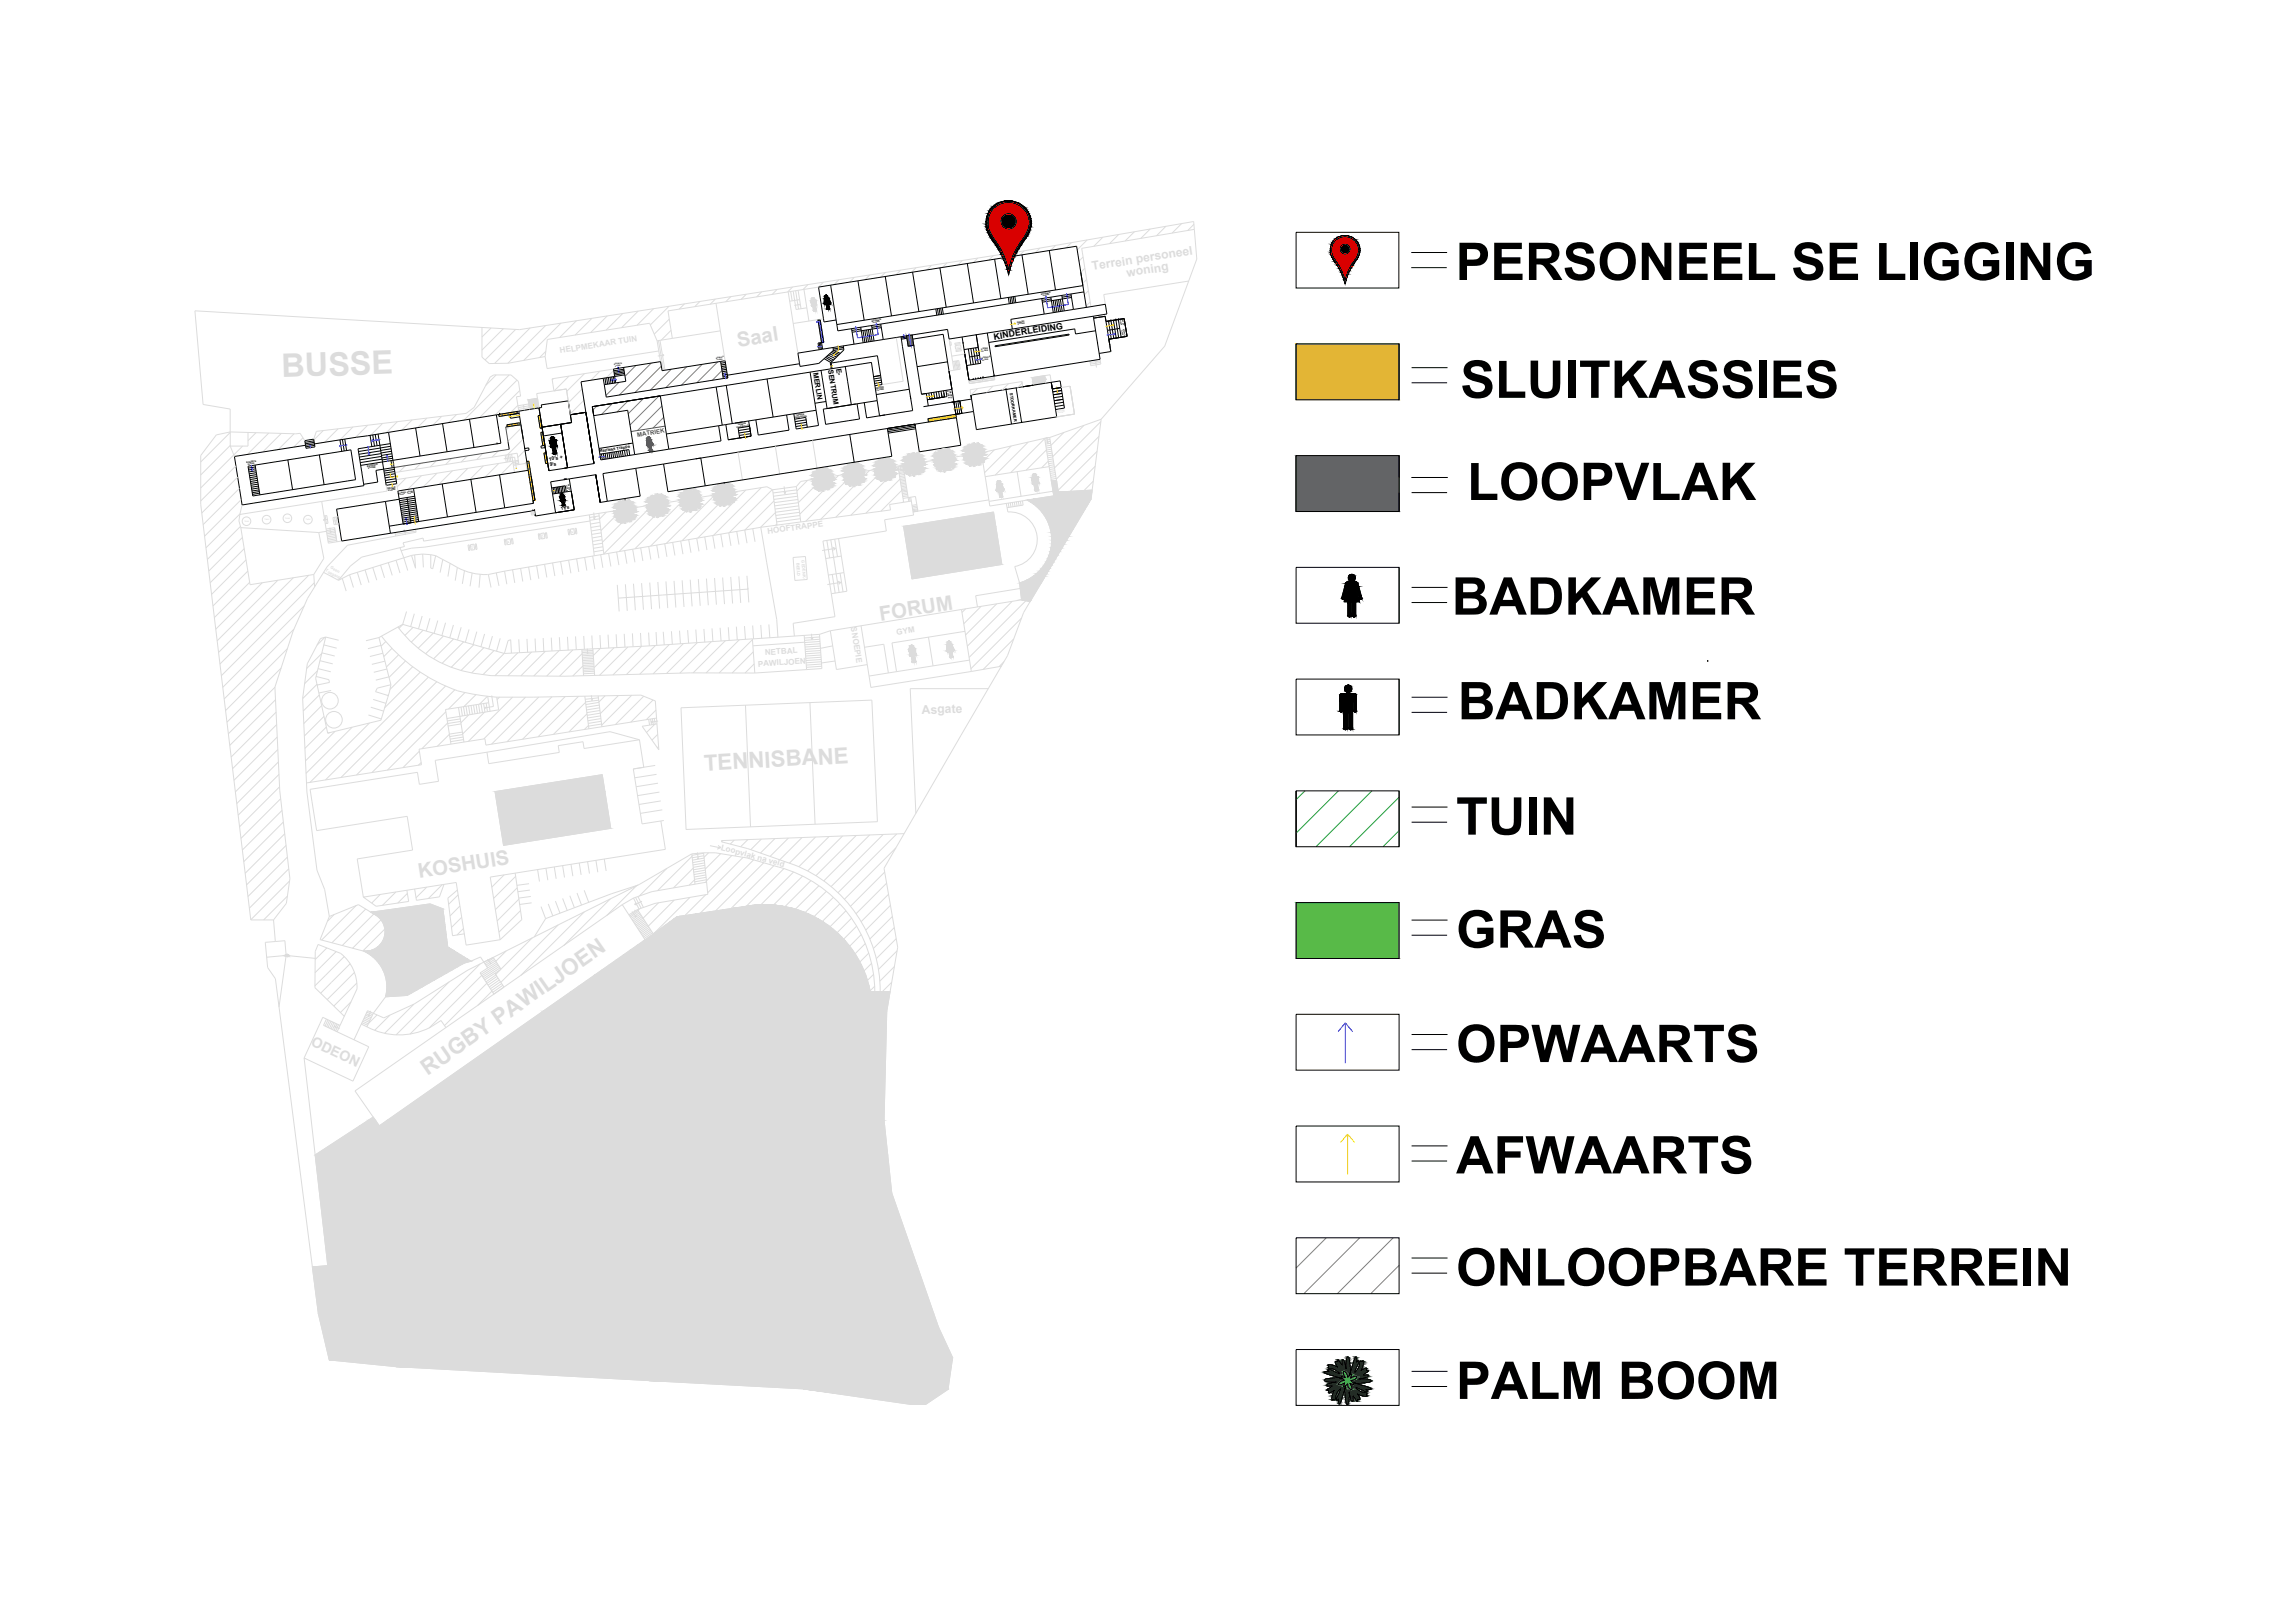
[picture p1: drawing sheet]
<svg xmlns="http://www.w3.org/2000/svg" width="297mm" height="210mm" viewBox="0 0 297 210" stroke-linecap="round" stroke-linejoin="round" font-family="sans-serif">
<defs><g id="words">
<g font-size="6.7">
<text x="188.3" y="36.2">PERSONEEL SE LIGGING</text>
<text x="188.9" y="51.5">SLUITKASSIES</text>
<text x="189.8" y="64.7">LOOPVLAK</text>
<text x="187.8" y="79.5">BADKAMER</text>
<text x="188.6" y="93.1">BADKAMER</text>
<text x="188.4" y="108">TUIN</text>
<text x="188.4" y="122.6">GRAS</text>
<text x="188.4" y="137.4">OPWAARTS</text>
<text x="188.4" y="151.9">AFWAARTS</text>
<text x="188.4" y="166.4">ONLOOPBARE TERREIN</text>
<text x="188.4" y="181">PALM BOOM</text>
</g>
<text font-size="1.1" x="128.6" y="43.9" transform="rotate(-9 128.6 43.9)">KINDERLEIDING</text>
<g font-size=".9">
<text x="107.1" y="47.9" transform="rotate(81 107.1 47.9)">SENTRUM</text>
<text x="108.2" y="47.7" transform="rotate(81 108.2 47.7)">E-</text>
<text x="105.2" y="48.2" transform="rotate(81 105.2 48.2)">MERLIN</text>
</g>
<text font-size=".8" fill="#545454" x="82.5" y="56.5" transform="rotate(-9 82.5 56.5)">MATRIEK</text>
<g font-size=".7">
<text x="71.1" y="59.6" transform="rotate(-8 71.1 59.6)">10's +</text>
<text x="71.2" y="60.3" transform="rotate(-8 71.2 60.3)">9's</text>
</g>
<text font-size=".6" x="72.6" y="66" transform="rotate(-9 72.6 66)">11's</text>
<g font-size=".5">
<text x="130.6" y="50.9" transform="rotate(81 130.6 50.9)">STOORKAMER</text>
<text x="77.6" y="58.5" transform="rotate(-9 77.6 58.5)">Matrieks Trappe</text>
</g>
<g font-size=".3">
<text x="112.8" y="41.6" transform="rotate(-9 112.8 41.6)">BOONSTE</text>
<text x="112.9" y="41.8" transform="rotate(-9 112.9 41.8)">VLOER</text>
<text x="131.6" y="41.8" transform="rotate(-9 131.6 41.8)">GROND</text>
<text x="134.7" y="38.1" transform="rotate(-9 134.7 38.1)">BOONSTE</text>
<text x="134.9" y="38.3" transform="rotate(-9 134.9 38.3)">VLOER</text>
<text x="131.7" y="42" transform="rotate(-9 131.7 42)">VLOER</text>
<text x="103" y="53.8" transform="rotate(-9 103 53.8)">TWEEDE</text>
<text x="113.3" y="50.3" transform="rotate(-10 113.3 50.3)">GROND</text>
<text x="113.4" y="50.6" transform="rotate(-10 113.4 50.6)">VLOER</text>
<text x="122.6" y="50.6" transform="rotate(80 122.6 50.6)">VLOER</text>
<text x="122.8" y="50.6" transform="rotate(80 122.8 50.6)">GROND</text>
<text x="31.9" y="59.9" transform="rotate(-9 31.9 59.9)">BOONSTE</text>
<text x="95.3" y="55.4" transform="rotate(-9 95.3 55.4)">VERDIEPING</text>
<text x="95.4" y="55" transform="rotate(-9 95.4 55)">TWEEDE</text>
<text x="102.8" y="54.1" transform="rotate(-9 102.8 54.1)">VERDIEPING</text>
<text x="32.1" y="60.1" transform="rotate(-9 32.1 60.1)">VLOER</text>
<text x="47.5" y="60.4" transform="rotate(-9 47.5 60.4)">BOONSTE</text>
<text x="47.6" y="60.6" transform="rotate(-10 47.6 60.6)">VLOER</text>
<text x="50.1" y="63.3" transform="rotate(-10 50.1 63.3)">GROND</text>
<text x="50.2" y="63.6" transform="rotate(-10 50.2 63.6)">VLOER</text>
</g>
<g font-size=".3" fill="#dcdcdc">
<text x="136.8" y="53.3" transform="rotate(-9 136.8 53.3)">GROND</text>
<text x="136.9" y="53.5" transform="rotate(-9 136.9 53.5)">VLOER</text>
</g>
<g font-size=".2">
<text x="144.9" y="41.4" transform="rotate(81 144.9 41.4)">VLOER</text>
<text x="145.2" y="41.3" transform="rotate(81 145.2 41.3)">GROND</text>
<text x="79.5" y="47.2" transform="rotate(-9 79.5 47.2)">BOONSTE</text>
<text x="79.6" y="47.4" transform="rotate(-9 79.6 47.4)">VLOER</text>
<text x="92.6" y="46.4" transform="rotate(-9 92.6 46.4)">BOONSTE</text>
<text x="92.8" y="46.6" transform="rotate(-8 92.8 46.6)">VLOER</text>
<text x="127" y="45.3" transform="rotate(-8 127 45.3)">GROND</text>
<text x="127" y="45.5" transform="rotate(-8 127 45.5)">VLOER</text>
<text x="127" y="46.4" transform="rotate(-8 127 46.4)">BOONSTE</text>
<text x="127.1" y="46.7" transform="rotate(-8 127.1 46.7)">VLOER</text>
<text x="145.1" y="42.7" transform="rotate(82 145.1 42.7)">VLOER</text>
<text x="145.3" y="42.5" transform="rotate(81 145.3 42.5)">BOONSTE</text>
<text x="51.5" y="63.9" transform="rotate(-9 51.5 63.9)">BOONSTE GROND</text>
<text x="51.7" y="64.1" transform="rotate(-8 51.7 64.1)">VLOER</text>
<text x="52.8" y="63.9" transform="rotate(-9 52.8 63.9)">VLOER</text>
<text x="73.3" y="62.8" transform="rotate(81 73.3 62.8)">VLOER</text>
<text x="73.5" y="62.6" transform="rotate(81 73.5 62.6)">GROND</text>
</g>
</g></defs>
<!-- layer: Mure -->
<g fill="none" stroke="#dcdcdc" stroke-width=".13">
<path d="M84.6 39.9l-2.2 2.2M86.6 39.6l-2.5 2.5M88.6 39.3l-.7 .7M90.6 39l-.7 .7M92.5 38.7l-.6 .7M94.5 38.4l-.6 .7M96.5 38.1l-.6 .6M98.5 37.8l-.6 .6M100.5 37.5l-.6 .6M102.3 37.8l.2 1.1M102.5 37.1l-.6 .7M102.6 37.7l.4 2.4"/>
<path d="M102.9 37.7l.4 2.3M103.3 37.6l.1 1.2M103.4 38.8l-1.2 .2M103.4 38.8l.2 1.1M104 37.5l-17.6 2.7M104.5 36.8l-.6 .7M106.5 36.5l-.6 .7M108.5 36.2l-.6 .6M110.5 35.9l-.6 .6M112.5 35.6l-.6 .6M114.5 35.3l-.6 .6M116.5 35l-.6 .6"/>
<path d="M118.5 34.6l-.6 .6M120.5 34.3l-.6 .6M122.5 34l-.6 .6M124.5 33.7l-.6 .6M126.5 33.4l-.6 .6M128.5 33.1l-.6 .6M130.5 32.8l-.6 .5M132.5 32.5l-.6 .5M134.5 32.1l-.6 .6M136.6 31.8l-.7 .6M138.6 31.4l-.7 .7M140.1 33.3l-.5 .5"/>
<path d="M140.4 34.7l-.6 .5M140.6 36.2l-.5 .5M140.6 31l-1.2 1.3M140.8 37.6l-.5 .5M141 39.1l-.5 .5M142.7 30.7l-1.2 1.2M142.8 38.1l.2 1.3M144.7 30.3l-1.2 1.2M146.8 30l-1.2 1.2M148.8 29.6l-1.2 1.2M150.8 29.3l-1.2 1.2M152.9 28.9l-1.3 1.3"/>
<path d="M154.4 28.7l.4 4.8M154.5 29l-.8 .8M154.5 29.7l-14.6 2.4 .1 .5M29.8 57.7l.5 1.4M29.8 57.6l-3.8 3.9M29.8 56l-3.8 3.8M31.4 57.7l-5.4 5.4M33.1 56l-1 1M34.8 56l-2.8 2.8M36.4 56.1l-2.4 2.4M38 56.1l-2 2.1M39.2 56.7l-1.2 1.2"/>
<path d="M41.8 55.7l-1.2 1.2M43.7 55.5l-1.7 1.7M45.7 55.3l-1.7 1.6M47.6 55l-1.6 1.6M49.5 54.8l-1.5 1.5M51.4 54.6l-1.4 1.4M53.3 54.3l-1.3 1.4M54.4 60l-.7 .7M55.2 54.1l-1.2 1.2M56.4 59.6l-.7 .8M57.1 53.9l-1.1 1.1M58.4 59.3l-.7 .8"/>
<path d="M59.1 53.6l-1.1 1.1M60.5 59l-.8 .8M62.5 58.7l-.8 .8M63.5 42.4l-1.1 1.2M64.2 48.5l-1.3 1.4M64.5 58.4l-.8 .8M64.5 60l-1.7 1.8M65.1 42.5l-2.7 2.8M65.9 48.5l-5.9 5.9M66 55.2l-.5 .5M66.4 59.8l-1.6 1.6M66.7 42.6l-3.9 4"/>
<path d="M66.9 49.2l-4.9 4.8M67 52.5l-.9 .9M67.2 50.5l-3.1 3.2M67.5 55.4l-1.8 1.7M67.7 56.8l-2 2M67.9 58.3l-.9 .9M68.2 59.7l-.3 .3M68.4 52.3l-1.4 .2M68.4 52.5l-1.4 .2M68.5 52.8l-1.4 .2M68.6 42.4l-4.6 4.6M69.4 50.9l.3 1.9"/>
<path d="M69.5 51.5l-1.2 .2 .2 1.3M70.6 42.1l-4.9 4.9M70.6 45.5l-.8 .8M72.6 41.8l-4.8 4.8M73.3 50.3l.2 1.6M74.6 41.5l-2.2 2.2M76.6 41.2l-2.2 2.2M78.6 40.9l-2.2 2.1M80.6 40.6l-2.2 2.1M82.6 40.3l-2.2 2.1M85.2 44.1l.6 3.8M85.3 46l-.3-1.9-1-2.3-13.2 2.1-.3 2.2"/>
<path d="M86.6 41.3l-2 1.9M86.8 42.7l-1.3 1.3M87 43.8l-1.6 .2 .6 3.9M93.2 42.8l.6 3.9M106.5 41.3l-1.8 .2M115.9 43.7l.9 5.6-2.7 .5M122.8 43.9l.4 2.9M126.5 50.3l-.9 .8M128.5 50l-.9 .8M128.6 48.7l.1 .4-3.3 .5v-.4M128.6 58.2l-1.4 1.5M130.5 49.7l-.9 .8"/>
<path d="M130.8 57.7l-3.4 3.5M132.2 49.4l.1 .7-.1-.7-6.7 1 .1 .7M132.2 49.6l-.6 .6M133 57.2l-4.2 4.3M135.2 56.8l-4.4 4.4M135.4 58.2l-2.6 2.7M135.6 59.7l-.8 .8M137.6 56l-1.6 1.6M138.4 50l.6 3.6-2.3 .4M140.2 55l-4 4.1M141.9 58.4l-5 5.1M142.2 56.5l-5.5 5.5"/>
<path d="M142.4 54.6l-6 6M142.5 54.3l-6.7 2.3M30.5 60.3l-4.5 4.5M30.8 61.7l-4.7 4.7M31 63.2l-4.7 4.7M31 66.6l-.1 .8M31 66.5l-4.4 4.4M31.1 68.1l-4.3 4.3M31.2 68.3l1.1 7.4 8.3-1.4M31.2 64.7l-4.7 4.7M31.3 65.3l-.3 1.3M31.4 69.6l-4.4 4.3"/>
<path d="M31.6 71l-4.4 4.4M31.8 72.4l-4.4 4.5M32.1 73.9l-4.5 4.5M32.3 75.4l-4.6 4.5M33.9 75.4l-6 6M35.9 75.1l-7.8 7.8M37.9 74.8l-9.6 9.6M39.4 78.4l-10.6 10.5M39.9 74.4l-11.4 11.5M40.6 74.3l.1 1.6M40.7 75.4l-12.1 12M41.2 68.9l.7 3.4-1.3 2"/>
<path d="M41.6 64.9l-10.6 1.7M44.3 74.8l.5 1.7M45.2 74.4l.5 1.6M45.2 74.4l-1.4 .7M46.2 74.1l.5 1.6M47.2 73.8l.5 1.6M48.2 73.4l.5 1.7M49.2 73.1l.5 1.7M50.2 72.8l.5 1.7M51.2 72.5l.5 1.7M51.3 62.6l.2 .9M51.7 70.9l1.1 2.9"/>
<path d="M52.4 60.3l-.7 .8M52.5 61.9l-1.1 1.1M52.6 79.1l-.5 1.7M53.2 71.9l-8 2.5M53.6 79.4l-.5 1.7M53.6 71.8l.2 1.7-.6-1.6M53.6 71.8l-.4 .1M53.8 68.7l-2.7 .4M54.5 61.6l-1.8 1.7M54.6 79.7l-.5 1.7M54.7 71.7l-1.1 .1M54.7 71.7l.1 1.7"/>
<path d="M54.7 71.7l1 .1M55.7 71.8v1.7l.3 .1 .4-1.7M55.7 71.8l.7 .1M56.4 71.9l.9 .5M56.5 61.2l-1.7 1.8M57.3 72.4l.9 .5M57.3 72.4l-.4 1.7M58.2 72.9l1 .5-.3 1.7M58.2 72.9l-.2 1.7M58.5 60.9l-1.7 1.8M60.1 73.9l-.3 1.7M60.5 60.6l-1.7 1.8"/>
<path d="M61.1 74.2l-.3 1.7M61.6 70.4h-.1M62.1 74.3l-.1 1.7M62.5 60.3l-1.7 1.8M64.2 74.1l.4 1.7M65.3 73.9l33.1-5.7 2.1 12 .1 2.3M65.3 73.9l.3 1.7M65.3 73.9l-2.1 .4 .3 1.7M66.3 69.7h-.1M66.3 73.7l.3 1.7M67.3 73.6l.3 1.7M68.4 73.4l.3 1.7"/>
<path d="M69.4 73.2l.3 1.7M70.4 73l.3 1.7M70.7 68.9h-.1M71.5 72.8l.3 1.7M72.5 72.7l.3 1.7M73.6 72.5l.3 1.7M74.5 68.4h-.1M74.6 72.3l.3 1.7M75.6 72.1l.3 1.7M76.3 67.4l-21.3 3.4-1.8 .1-1.3 .4M76.7 72l.3 1.7M77.5 66.8l-1.2 .2"/>
<path d="M77.6 67.1l-1.3 .2M77.7 71.8l.3 1.7M78.7 71.6l.3 1.7M79.8 71.4l.3 1.7M79.9 75.7l.1 1.7M80 77.4l.1 1.7M80.8 71.2l.3 1.7M80.9 75.6l.2 3.5M81.8 71.1l.3 1.7M82 75.5l.2 3.5M82.9 70.9l.3 1.7M83 75.5l.2 3.4"/>
<path d="M83.9 70.7l.3 1.7M84.1 75.4l.2 3.4M85 70.5l.2 1.7M85.1 75.3l.2 3.5M86 70.4l.3 1.7M86.2 75.2l.2 3.5M87 70.2l.3 1.7M87.2 75.2l.2 3.4M88.1 70l.3 1.7M88.3 75.1l.2 3.4M89.1 69.8l.3 1.7M89.3 75l.2 3.5"/>
<path d="M90.1 69.7l.3 1.6M90.3 74.9l.3 3.5M91.2 69.5l.3 1.7M91.4 74.9l.2 3.4M92.2 69.3l.3 1.7M92.4 74.8l.3 3.4M93.2 69.1l.3 1.7M93.5 74.7l.2 3.5M94.3 68.9l.3 1.7M94.5 74.7l.3 3.4M95.3 68.8l.3 1.7M95.6 74.6l.2 3.4"/>
<path d="M96.3 68.6l.3 1.7M96.6 74.5l.2 1.7M96.8 76.2h.1M96.8 76.2l-16.8 1.2M96.8 76.2l.1 1.8M97.4 68.4l.3 1.7M99.2 63l.8 .4M103.6 62.3l-.6 .7M104.5 62.2l-1.4 1.3M106.5 61.8l-3.2 3.2M107 69.9l.3 2.3M107.5 69.9l1.1 6.8"/>
<path d="M107.7 74.3l.4 2.5M108 69.8l.3 2.2M108.5 61.5l-5 5M108.5 69.7l.7 4.4M108.7 74.2l.4 2.4M108.8 72l-2 .3M109.2 74.1l.4 2.4-2 .3M109.2 74.1l-2 .3M110.5 61.2l-6.3 6.3M112.5 60.9l-6.3 6.3M114.5 60.6l-6.4 6.3M116.2 60.5l-6.1 6.2"/>
<path d="M116.4 62l-4.4 4.4M116.7 63.5l-2.7 2.7M116.8 60.2l10.2-1.6 8.1-1.9 .6 3.6M116.9 64.9l-.1 .1M116.9 65l-1.8 .3 .1 .7-9.3 1.2M117.7 64.4v.5M118.7 65.9v.1l-.6 .1M124.9 78.8l-.4 .5M126.9 78.5l-2.2 2.2M128.9 78.1l-4 4.1M131 77.8l-5.9 5.8M131.9 75.4l.3 2.2"/>
<path d="M132 76.2l-5.8 .9 .3 1.4M132.2 80l-6.6 6.5M132.2 77.6l-7.8 1.3M132.2 77.6l1.1 .3M132.7 77.7l-7.3 7.4M136.7 62.2l.2 1.5 4.4-.3M141.4 62.3l-1.2 1.2M141.7 60.3l-3.3 3.3M35.6 88.9l-6.1 6.1M35.7 90.5l-6 6M35.7 92.2l-5.8 5.8M35.8 93.8l-5.7 5.7"/>
<path d="M35.9 95.4l-5.6 5.6M35.9 97l-5.5 5.5M36 98.6l-5.4 5.4M36.4 86.5l-7 7M37.2 84l-8 8M38 81.4l-9 9.1M40.9 87.5l1.6 .5 .1 .3-1.6 .4 .1-.1M41 88.6l-1.8 1.8M41.1 86.8l-1.7 1.7M41.1 86.5l1.7 .4M41.3 89.9l-2.1 2.1M41.4 85.5l1.6 .4"/>
<path d="M41.6 91.3l-2.3 2.3M41.6 84.6l-1.9 1.9M41.6 84.5l1.7 .4M41.9 83.5l1.7 .4M41.9 92.7l-2.5 2.5M42 82.5l-1 1M42.2 94.1l-2.8 2.8M42.7 94.8l-.3 .1M42.8 89.4l-1.5 .3M43.3 94.6l-3.8 3.9M43.8 82.9l-1.7-.5-1.3 5.4M45.6 94.1l-6 6"/>
<path d="M47.3 82.9l1.7-.4 .5 2M47.7 92.5l1.6 .5M47.8 93.6l-7.7 7.6M48 91.5l1.6 .5M48.3 90.5l1.6 .5M49.3 83.5l-1.7 .4M49.5 84.5l.3 1.1M49.5 84.5l-1.6 .5M49.8 85.6l.5 2M49.8 85.6l-1.7 .4M49.9 83l-.6 .6M50.1 86.6l-1.7 .4"/>
<path d="M50.2 90h.1M50.3 87.6l.3 1M50.3 87.6l-1.7 .4M50.4 89.5h.1M50.6 88.6l-1.7 .4-.3 .5 1.6 .5M50.6 88.6l-.2 .9M50.7 83.9l-1 1.1M51.6 84.7l-1.6 1.6M52.1 80.8l-.5 .5M52.5 85.5l-2.2 2.2M53.4 86.3l-3 2.9M53.4 81.2l-1 1"/>
<path d="M54.3 97.2l-2.2 2.1M54.4 87l-4.6 4.6M54.5 98.7l-.4 .3M54.7 81.6l-1.5 1.5M55.4 87.6l-13.3 13.3M55.6 80l-.5 1.7M56 96.7l-1.8 .3 .3 2-14.8 2.3M56.1 81.9l-2 2M56.5 88.2l-12.4 12.4M56.6 80.3l-.4 1.7M57.4 82.3l-2.3 2.3M57.6 88.8l-11.5 11.5"/>
<path d="M57.6 80.6l-.4 1.7M57.7 92.1l-7.6 7.6M57.9 93.6l-3.3 3.3M58.1 95l-1.5 1.6M58.7 80.9l-.5 1.6M58.7 82.7l-2.6 2.6M58.8 89.3l-10.7 10.7M59.7 81.2l-.5 1.6M60 83.1l-2.8 2.7M60.2 89.6l-2.2 2.2M60.6 92.5l-1 1M60.7 81.5l-.5 1.6"/>
<path d="M61.3 83.4l-2.9 3M61.6 89.9l-1.6 1.5M61.7 81.7l-.5 1.7M62.6 83.8l-3 3M62.7 92.2l-2.8 2.8M62.7 82l-.5 1.7M63.1 90.1l-1.1 1M63.7 82.3l-.5 1.7M63.9 84.2l-2.9 2.9M64.6 90.2l-.3 .3M64.7 82.6l-.5 1.7M65.2 84.6l-2.7 2.7"/>
<path d="M66.3 90.2l-5.7 5.7M67 84.5l-3 2.9M67.1 82.7l.1 1.8M68 90.2l-5.4 5.4M68.2 82.7l.1 1.7M68.8 84.4l-3.1 3.1M69.2 82.6l.1 1.8M69.7 90.2l-6.1 6.1M70.3 82.6l.1 1.7M70.6 84.3l-3.2 3.2M71.3 82.5l.1 1.7M71.4 90.2l-5.8 5.8"/>
<path d="M72.3 84.2l-3.2 3.3M72.4 82.5l.1 1.7M73.1 90.1l-5.5 5.6M73.4 82.4l.1 1.7M74.1 84.1l-3.4 3.4M74.5 82.4l.1 1.7M74.9 90.1l-5.3 5.3M75.3 84.6l-2.9 2.9M75.4 86.2l-1.3 1.3M75.5 82.3l.1 1.7M75.8 90.9l-4.2 4.1M75.9 92.4l-2.3 2.3"/>
<path d="M76.1 93.9l-.5 .5M76.6 82.2l.1 1.8M76.7 84.2l-1.4 .1M76.7 84.4l-1.4 .1M76.7 84.6l-1.4 .1M76.7 84.8l-1.4 .1M76.8 85l-1.5 .1M76.8 85.2l-1.5 .1M76.8 85.4l-1.4 .1M76.8 85.6l-1.4 .1M76.8 85.8l-1.4 .1M76.8 86l-1.4 .1"/>
<path d="M76.8 86.3h-1.4M76.8 86.5h-1.4M76.9 86.7h-1.5M76.9 86.9h-1.4M76.9 87.1l-1.4 .1M77.4 90.1l.5 3.9M77.4 90.3l-1.7 .2M77.5 90.6l-1.7 .2M77.5 90.9l-1.7 .3M77.5 91.2l-1.7 .3M77.6 91.6l-1.7 .3M77.6 82.2l.1 1.7"/>
<path d="M77.6 91.9l-1.7 .3M77.7 92.3l-1.7 .3M77.7 83.9l-.9 .9M77.7 92.6l-1.7 .3M77.7 93l-1.6 .3M77.8 93.3l-1.7 .3M77.8 93.7l-1.7 .3M78.3 90l-.8 .8M78.7 82.1l.1 1.8M78.9 94.7l3.8 1M79.4 83.8l-2.5 2.6M79.7 82.1l.1 1.7"/>
<path d="M80 90l-2.3 2.3M80.8 82l.1 1.7M81.2 83.7l-3.6 3.7M81.7 90l-3.9 3.8M81.8 82l.1 1.7M82.9 81.9v1.7M83 83.6l-3.7 3.7M83.3 90.1l-3.7 3.7M83.9 81.9l.1 1.7-18.7 1 .4-1.7 .4-.1 .1 1.7M84.5 90.6l-2.9 2.8M84.7 93.7l-1.1 1.1M84.8 83.5l-3.8 3.8"/>
<path d="M84.9 91.9l-1.3 1.2M84.9 81.8l.1 1.7M85 93.7l.2 3.3-2.1-3 .9-.2M85.1 95l-.8 .8M85.2 96.6l-.2 .2M85.8 81.8l.1 1.6M86.6 83.4l-3.8 3.9M86.9 81.7l.1 1.7M87.9 81.6l.1 1.7M88.4 83.3l-3.9 3.9M89 81.5l.1 1.7M90 81.5l.1 1.7"/>
<path d="M90.2 83.2l-4 4M91.1 81.4l.1 1.7M92 83l-4 4.1M92.1 81.3l.1 1.7M93.2 81.2l.1 1.7M93.8 82.9l-4.1 4.2M94.2 81.2l.1 1.7M95.3 81.1l.1 1.7M95.6 82.8l-4.2 4.3M96.3 81l.1 1.7M97.3 82.8l-4.3 4.3M97.4 80.9l.1 1.8"/>
<path d="M97.5 84.4l-2.8 2.7M97.6 85.9l-1.2 1.2M98.4 80.9l.1 1.7M99.5 80.8l.1 1.7M104.1 83.1l-6.7 .5M106 82.1l-8.7 .6M120.1 82.5l.6 3.7M124.8 81.7l-9.4 1.5M125.4 85.4l-9.4 1.5M129.5 86.2l-3.8 .7M129.9 85.6l-.6 .7M131.2 82.7l-4 3.9"/>
<path d="M36.1 100.2l-5.3 5.3M36.2 101.8l-5.2 5.2M36.3 103.4l-5.1 5.1M36.5 104.9l-5.1 5.1M36.7 106.4l-5.2 5.1M36.8 107.9l-5.1 5.1M37 109.4l-5.1 5.1M37.2 110.9l-5.1 5.1M37.2 116l-3.1 3M37.4 112.4l-5.1 5.1M37.5 114l-5.1 5M42.6 118.6l3.8-1.5 2 1.2a2.53 2.53 0 0 1 1.3 2.9 2.53 2.53 0 0 1-2.6 1.9l-5.7-1.5"/>
<path d="M43.2 118.3l-.8 .9M46.1 117.2l-4.5 4.5M47.2 116.1l-.1 .1M47.3 117.6l-4.4 4.4M48 118.1l7.6-1.1 1.7 .6 .6 5 3 1.8-.9 .2-7.3 4.2-2.8 .2M48.4 118.3l-4.1 4.1M49.2 115.7l-1.1 1.2M49.3 119l-3.7 3.7M51.2 115.4l-1.7 1.8M52.6 115.2l.3 1.5-4.2 .6-1.7-1.2M52.7 115.6l-1.2 1.3M55.2 114.8l-1.4 1.4"/>
<path d="M57.2 114.5l-1.8 1.8M57.4 114.4l-.5 1.7-3 .4-.3-1.5M59.2 115.2l-1.3 1 .6 4.9 1.6-.3M59.3 115.8l-1.3 1.2M59.5 117.2l-1.3 1.3M59.7 118.7l-1.3 1.3M65.2 113.2l-1.6 1.6M66.7 113l.8 6-2.8 2.6M66.7 113.4l-2.8 2.9M66.9 114.9l-2.8 2.8M67.1 116.4l-2.8 2.8M67.3 117.8l-2.7 2.8"/>
<path d="M68.4 114.4l-1.5 .2M68.6 115.2l-1.6 .2M68.7 116l-1.6 .2M68.8 116.8l-1.6 .2M69.6 112.5l.2 1.6M70 117.3l.6 1.6M70.6 118.9l-1.5 2.3M70.6 112.4l.3 1.5M70.9 117l.6 1.5M71.7 112.2l.3 1.5M71.9 116.6l.5 1.6M72.2 119.7l-7.4 7.4"/>
<path d="M72.8 112l.2 1.6M72.8 116.3l.6 1.5M73.7 115.9l.6 1.6M73.9 111.8l.2 1.6M74.7 115.6l.5 1.5M74.9 111.7l.3 1.5M75.6 115.2l.6 1.6M75.6 118l-8.2 8.2M76 111.5l.3 1.5M77.1 111.3l.2 1.6M78.2 111.2l.2 1.5M79 116.3l-6.1 6.1"/>
<path d="M82.3 114.6l-3.8 3.9M82.5 117.7v.1M82.5 117.8l-1 .7M82.5 114.5l-3.4 1.2-8.5 3.2M82.6 117.9l-1 .8M82.7 117.6l-.2 .2M82.7 118.1l-1 .8M82.8 118.3l-1 .7M83 118.5l-1.1 .7M83.1 118.6l-1.1 .8M83.2 118.8l-1.1 .7M83.3 119l-1.1 .7"/>
<path d="M83.4 119.1l-1.1 .8M83.5 119.3l-1 .8M83.6 119.5l-1 .7M83.7 119.7l-1 .7M83.9 119.8l-1.1 .8M84.9 100.2l-2.8 .5M85.1 101.4l-2.8 .4M85.2 116.8l-2 2M85.3 102.5l-2.8 .5M85.5 103.6l-2.8 .5M85.7 104.8l-2.8 .5M86.3 112.4l-3.6 3.6"/>
<path d="M87.2 116.5l-3.3 3.4M87.6 118.6l-4.1 3M89.3 116.1l-4.8 4.8M89.5 110.8l-4.4 4.4M89.7 112.3l-2.6 2.6M89.8 113.9l-.6 .7M91.3 115.8l-2.7 2.7M91.7 110.4l-.6 .6M93.2 110.5l-2 2M94.7 110.7l-3.3 3.3M95 108.7l-.5 .5M96.1 111l-4.5 4.5"/>
<path d="M96.7 108.7l-.9 .9M97.5 111.3l-6.9 6.9M98.5 108.6l-1.4 1.4M98.8 111.7l-6.2 6.2M100.1 112l-5.5 5.6M100.3 108.5l-1.9 1.9M101.4 112.4l-4.9 4.9M102 108.5l-2.4 2.3M102.7 112.8l-4.3 4.3M103.8 108.4l-2.9 2.9M103.8 113.4l-3.7 3.7M104.9 114l-3.3 3.3"/>
<path d="M105.5 108.3l-3.4 3.4M105.9 114.6l-3 3.1M106.9 115.3l-2.7 2.8M107.3 108.3l-4 3.9M107.8 116.1l-2.5 2.5M108.7 117l-2.3 2.2M109 108.2l-4.5 4.5M109.4 117.9l-2 2M110.2 118.8l-1.9 1.9M110.8 108.1l-5.2 5.2M110.8 119.9l-1.7 1.6M112.5 108.1l-5.9 5.9"/>
<path d="M114.3 108l-6.8 6.7M114.5 112.9l-4.5 4.4M114.7 114.3l-3.9 3.9M115 115.7l-3.6 3.6M115.2 117.2l-3.2 3.2M115.5 118.6l-3 2.9M115.9 109.7l-6.7 6.7M116 107.9l-7.6 7.6M34.3 121.9l.3 3.3 1 1.5M35.6 121.8l1.3-.1 .1 1.9M37 123.6l-.9 6.7M37 123.6l-2.5 .3"/>
<path d="M37 123.6l3.8 .4M40.8 123.1l-.1 4.7 3.8 3.7M41.2 122.2l2.9 1.2M42.3 122.7l-1.5 1.5M43.5 123.1l-2.7 2.8M44.5 123.8l-3.8 3.8M45.3 124.7l-3.8 3.8M45.4 129.7l-1.4 1.3M45.9 125.8l-3.6 3.6M46.2 127.2l-3 3M46.2 128l-.9 1.9M47.5 132.9a8.8 8.8 0 0 0 9.6-.8l.6 .9"/>
<path d="M48.8 131.3l-1.1 1.1M49.8 120.2l-2.9 2.9M50.4 131.4l-1.9 1.9M53.5 130l-3.7 3.7M58.1 127.1l-6.8 6.8M60 120.2l-.9 .8M62.1 124.7l-9.1 9.1M62.3 126.2l-6.8 6.8M62.7 126.8l1.3-.9 .2 .3-1.3 .9M63 127.3l-5.5 5.4M63.6 128.3l-1.8 1.8M63.9 124l-1.2 .7"/>
<path d="M64 124.2l-1.1 .7M64.1 124.3l-1.1 .8M64.2 124.5l-2.1 1.4M64.3 126.4l-1.3 .9M64.3 124.7l-2.1 1.4M64.4 126.6l-1.3 .9M64.5 124.9l-2.2 1.4M64.6 125.1l-2.1 1.3M64.6 126.8l-1.3 .9M64.7 125.3l-2.1 1.3M64.7 127l-1.3 1M64.8 125.5l-.7 .6"/>
<path d="M64.9 127.3l-1.3 .9M65.1 127.5l-1.4 .9M65.2 127.7l-1.3 .9M65.5 123.1l-1.4 1.3M68.9 121.4l-4.1 4M84 120l-1.1 .8M84.1 120.2l-1.1 .7M84.2 120.4l-1.1 .7M84.3 120.5l-1.1 .8M84.4 120.7l-1 .8M111.4 120.9l-1.5 1.5M111.9 122.1l-1.3 1.3"/>
<path d="M112.4 123.3l-1.2 1.2M112.8 124.7l-1 .9M113 126.1l-.8 .8M113.2 127.6l-.6 .6M115.4 127.1l-1.3 1.2M115.7 120l-2.7 2.7M115.7 125.1l-1.9 1.9M115.9 121.5l-2.5 2.6M116.1 123l-2.4 2.5"/>
<circle cx="31.9" cy="67.4" r=".56"/>
<circle cx="34.5" cy="67.2" r=".56"/>
<circle cx="37.2" cy="67.1" r=".56"/>
<circle cx="39.8" cy="67.2" r=".56"/>
<circle cx="42.7" cy="90.7" r="1.07"/>
<circle cx="43.2" cy="93.1" r="1.07"/>
<circle cx="37.1" cy="123.6" r=".14"/>
</g>
<!-- layer: 0 -->
<g fill="none" stroke="#dcdcdc" stroke-width=".13">
<path d="M92.6 39.3l.6 3.5-6.2 1-.6-3.6M102 37.8l1.2 7.9M104.4 39.8l.3 1.7-2.1 .4M104.4 39.8l-1.4 .3M105 39.1l.1 .4h-.1M105 39.1h.1M105.1 39.1h-.1M105.1 39.1l.1 1.1M105.3 39.5h.1M105.3 39.5l.1 .7M105.4 39l.2 1.1M105.4 39h.1"/>
<path d="M105.5 38.8l.1 .1v.6l-.1-.5M105.5 38.8l-.6 .1 .1 .6M105.5 39h-.1M105.9 37.2l-1.9 .3 .4 2.3M140 32.6l1.1 7.1M153.8 36.4l-11 1.7M154.4 28.7l-21.9 3.8-65.3 10.2-42-2.5 1.1 12.1 3.5 .6v4.8h2.3v-1.7M154.8 33.5l-4.1 11.3-8.2 9.5-1.4 10.3-8.7 14.7-2.1 5.6-15.9 27.5 1.7 10.2-1.4 8.3-.3 14.1 1 9.4 6 17.4 1.8 3.9-.6 4.1-2.8 1.9h-2l-13.9-2-52.7-2.8-8.6-.9-1.4-6-5.6-43.3M39.4 57l-.6-.9h-.5l-8.5-.2-1.8 .4-2 2.6v6.4l6.4 53.7h3M62.4 42.4v3.8l.9 .8h2.4l4.8-.9 .3 1.6 14.4-2.3M65.3 58.9l.2 .9M65.5 58.9l.2 .9"/>
<path d="M65.8 58.8l.1 .9M66 58.8l.1 .9M66.2 58.8l.1 .9M66.3 59.7l-15.1 2.4M66.3 59.7l.1 .5M66.3 59.7l.8-.1v.1l-.7 .2M67.1 60l-.7 .1M67.1 53.2l-.3-1.9h.5l-.2-1.9-1-.9h-2.2l-.5 .3-2.1 3.9-1 .8-19.4 2.3-.3 1M68 60l.2 .9M68.2 59.9l-1.8 .3M71.6 49l-.2 .2M71.7 50.6l1.6-.3 .5 3.4"/>
<path d="M71.7 50.6l-2.3 .3M73.6 48.7l-1.9 1.9M75.3 50.3l-1.7 1.8M75.6 51.8l-1.8 1.8M75.6 48.4l-2.3 2.2M75.8 53.2l-.2 .2M77.6 48l-1.2 1.2M79.4 47.8l-8 1.2 .3 1.6M79.4 47.9l-1 1M85.3 46l.2 .8M85.4 44l-.4 .1M95.5 58.5l.6 3.6"/>
<path d="M100.3 57.7l.6 3.6M105.1 57l.6 3.6M115.2 59.5l-.2 .8 .3-.5a.2 .2 0 0 1 0-.2 .2 .2 0 0 1 .2-.1l-.1 .7 .3-.2v.1l.1 .1-.3 .2 .3 .1-.6 .2h.6l.2 .1-.8 .2-.3-.1 1.1 .4-.3 .1v.1M115.3 59.5l-.2 .1-.1-.3-.3 1.1-.1-.9-.1-.2-.1 .7-.2-.5v.3l-.3-.3v.1h-.2l.2 .3-.3-.1h-.3a.21 .21 0 0 0 .1 .2 .21 .21 0 0 0 .2 0l.4 .3-.7-.2M117 59.3v.2l-.3 .1 1.2 .4h-.9l-.2 .1 .7 .1-.6 .2h.4l-.4 .3h.1v.2l.4-.2-.2 .4 .1 .2a.22 .22 0 0 0 .2 0 .22 .22 0 0 0 0-.3l.3-.4-.3 .7M118 59.5l.1 .1 .1 .3 .3-.2-.1 .2 .4-.1a.25 .25 0 0 1-.1 .3 .25 .25 0 0 1-.3 0l.2 .2h-.2l.1 .3a.26 .26 0 0 1-.3-.3l-.2 .2v-.3l-.3 .2a.25 .25 0 0 1 .1-.3 .25 .25 0 0 1 .2 0l-.2-.3 .3 .1zM118.9 58.9l-.2 .7 .3-.4a.21 .21 0 0 1 0-.3 .21 .21 0 0 1 .2 0l-.1 .6 .3-.2v.2h.2l-.4 .2 .4 .1-.6 .2h.5l.2 .1-.8 .2-.3-.1 1.1 .4-.3 .1 .1 .1M119 58.9h-.2v-.3a.49 .49 0 0 0-.3 .6l-.1 .5v-.6l-.2-.5-.1 .8-.1-.5-.1-.1v.3l-.3-.3v.1h-.1l.1 .3-.3-.1h-.3a.21 .21 0 0 0 .1 .2 .21 .21 0 0 0 .2 0l.4 .3-.7-.2M121 58.8v.2h-.3l1.1 .4h-.9l-.2 .1 .8 .1-.6 .3h.3l-.3 .2 .1 .1v.1l.3-.1-.1 .6a.22 .22 0 0 0 .2-.1 .22 .22 0 0 0 0-.2l.3-.4-.2 .7M121.9 59l.2 .1 .1 .2 .2-.2v.3l.3-.1a.26 .26 0 0 1-.3 .2l.2 .3-.3-.1 .2 .4a.26 .26 0 0 1-.3-.4l-.3 .3 .1-.3-.4 .1a.26 .26 0 0 1 .4-.3l-.2-.2h.2zM122.1 58.1v.7l-.1-.5-.1-.1-.1 .4-.2-.4-.1 .1h-.1l.2 .4-.4-.1h-.3a.21 .21 0 0 0 .1 .2 .21 .21 0 0 0 .3 0l.4 .3-.8-.3M122.2 58.1l.2 .7-.1 .4 .4-1.2 .1 .4 .1-.1"/>
<path d="M122.8 44.3l.2-.1 .1 .5h-.2zM122.9 58.3l-.3 .7 .3-.4a.21 .21 0 0 1 0-.2 .21 .21 0 0 1 .3-.1l-.2 .6 .4-.1v.1h.1l-.3 .3h.3l-.1 .1-.5 .1 .8 .2-.6 .1h-.5l1.1 .4h-.3v.2M123.4 46.8l.2 1.1M123.4 47.9l-.2-1.1 .8-.1 .2 1.1-1.4 .2M123.5 44.4l.7-.1v.2l-.7 .1zM123.6 46.7l.1 1.2M123.6 44.7l.7-.1v.5l-.7 .1zM123.7 45.3l.7-.1v.2l-.7 .1zM123.7 46.7l.2 1.1M123.9 46.7l.2 1.1M124.8 58.1v.1l-.3 .1 1.2 .4-.4-.1-.7 .2 .1 .1h.6l-.6 .2 .4 .1-.4 .2 .1 .1v.1l.4-.2-.2 .4 .1 .3a.22 .22 0 0 0 .2-.1 .22 .22 0 0 0 0-.3l.3-.4-.3 .8M124.8 45.8l-1.7 .3"/>
<path d="M125.8 58.2l.1 .2 .1 .2 .3-.2-.1 .3 .4-.1a.25 .25 0 0 1-.1 .2 .25 .25 0 0 1-.3 0l.2 .3-.2-.1 .1 .4a.26 .26 0 0 1-.3-.4l-.2 .2v-.2l-.3 .1a.25 .25 0 0 1 .1-.3 .25 .25 0 0 1 .2 0l-.2-.2h.3zM126.7 57.6l-.2 .7 .3-.4a.21 .21 0 0 1 0-.3 .21 .21 0 0 1 .2 0l-.1 .6 .3-.2v.2h.2l-.4 .3h.4l-.6 .2 .5 .1 .2 .1-.8 .1h-.3l1.1 .3-.3 .1 .1 .2M126.8 57.6l-.2 .1v-.4l-.4 1.1v-.5l-.2-.6-.1 .8-.1-.5-.1-.1v.4l-.3-.4v.1h-.1l.1 .4-.3-.1h-.3a.21 .21 0 0 0 .1 .2 .21 .21 0 0 0 .2 0l.4 .3-.7-.3M127 58.6l.5 3.1M127.3 59.5l-.7-.2 .4 .3a.21 .21 0 0 1 .2 0 .21 .21 0 0 1 .1 .2l-.7-.1 .2 .3h-.1l-.1 .2-.2-.4v.4l-.2-.2-.1-.4v.6l-.1 .2-.1-.6v-.6l-.2 .5a.49 .49 0 0 1-.2 .6l-.1-.3-.1 .1M128.6 48.7l.1 .4-3.3 .5v-.4M128.6 48.9l-3.2 .5M135.1 56.7l.7-.1 .9 5.6-.7 .1M135.2 48.6l.1 1M135.8 56.9l-.6 .1M135.9 57.1l-.7 .1M135.9 57.4l-.6 .1"/>
<path d="M136 57.6l-.7 .1M136 49.5l-.1-1-2.4 .4 .2 .9M136 57.9l-.7 .1M136 58.1l-.6 .1M136.1 58.4l-.7 .1M136.1 58.6l-.6 .1M136.2 58.9l-.7 .1M136.2 59.1l-.7 .1M136.2 59.4l-.6 .1M136.3 59.6l-.7 .1M136.3 59.9l-.6 .1M137.3 50.2l1.1-.2 .6 3.6-2.3 .4"/>
<path d="M142.3 46.5l.1 .6-1.3 .2-.1-.6M142.4 46.7l-1.4 .2M142.4 46.9l-1.3 .2M30.9 67.4l.3 .9 10 .6 1-.1M41.9 66.8l.4-.1 .1 1-.3 .1M42.1 66.7l.1 1.1M42.2 68.5l1.1-.2 .3 1.8M43.3 66.9l.1 1M43.3 68.5l-1.1 .2M43.3 68.7l-1 .2M43.4 68.9l-1.1 .2M43.4 69.1l-1.1 .2"/>
<path d="M43.5 69.3l-1.1 .2M43.5 66.9l.1 .9M43.5 69.5l-1.1 .2M43.5 69.7l-1.1 .2M43.5 69.9l-1.1 .2M43.7 66.9l-.6 .1 .1 .9 .7-.1M44.2 70l-.6 .1M50 62.8l.1 .7-8.5 1.4 .9 5.4 1.1-.2M51.1 68.9l.1 .5M53.8 68.5v.4l-8.8 1.7-2.7 2.7-2.5 4.1-1.9 4.2-2.3 7.3 .6 13.4 1.3 11.4-.5 3.2-1.6 2.1M59.2 73.4a7.6 7.6 0 0 0 4 .9M60.5 70.5h.2l.1 .7h-.2z"/>
<path d="M60.9 70.5l.4-.1 .1 .7-.4 .1zM61.6 70.4l.1 .7h-.1l-.1-.7M65.2 69.8h.2l.1 .7h-.2zM65.5 69.8l.5-.1 .1 .7-.5 .1zM66.3 69.7l.1 .7h-.1l-.1-.7M66.4 60.2l.2 .9M67.1 60.1l-.2-1.5-15.8 2.5M68.7 66.1l.1 .6 .4-.1M69.2 66.2l-.5 .1M69.2 66.3l-.5 .1M69.2 66.4l-.5 .1M69.6 69.1h.2l.1 .7h-.2z"/>
<path d="M69.9 69h.5l.1 .7-.5 .1zM70.7 68.9l.1 .7-.1 .1-.1-.8M73.5 68.5h.1l.1 .7h-.1zM73.8 68.5l.4-.1 .1 .7-.4 .1zM74.5 68.4l.1 .7h-.1l-.1-.7M76.2 66.6l.7 5.3M77.5 66.4l.6 5.3M77.6 67.6l-1.2 .2M77.7 68.1l-1.3 .2M77.7 68.5l-1.2 .2M77.8 69l-1.3 .2M77.8 69.4l-1.2 .2"/>
<path d="M77.9 69.9l-1.2 .2M77.9 70.3l-1.2 .2M78 70.8l-1.2 .2M78.1 71.2l-1.3 .2M78.5 66.3l-.9 .9M79.6 66.8l-1.9 1.9M79.6 65.4l.1 .2-.3 .1 1.1 .3-.9 .1-.2 .1 .1 .1h.6l-.6 .2h.4l-.4 .3h.1l.1 .2 .3-.2-.1 .4v.2a.21 .21 0 0 0 .2-.1 .21 .21 0 0 0 0-.2l.3-.4-.3 .7M80.6 65.6l.2 .1 .1 .3 .2-.2-.1 .2 .4-.1a.26 .26 0 0 1-.4 .3l.3 .2h-.3l.1 .3a.26 .26 0 0 1-.2-.3l-.3 .2 .1-.3-.4 .2a.25 .25 0 0 1 .1-.3 .25 .25 0 0 1 .3 0l-.3-.3 .3 .1zM80.7 67.4l-2.8 2.8M80.8 64.7v.8l-.3-.6v.3l-.3-.3v.1h-.1l.1 .3-.6-.1a.22 .22 0 0 0 .1 .2 .22 .22 0 0 0 .2 0l.4 .3-.7-.2M80.9 64.7l.1 .8v.3l.4-1.1v.3h.2M81 67.1l-.1 .1"/>
<path d="M81.5 66.7h-.1M81.6 64.9l-.3 .8 .3-.4a.2 .2 0 0 1 0-.3 .2 .2 0 0 1 .2 0l-.1 .6 .3-.2v.1l.2 .1-.4 .2 .4 .1-.6 .2 .8 .1-.7 .2-.5-.1 1.1 .4-.3 .1 .1 .1M81.8 66.3l-.2 .1M82.1 66.9l-.7-.3 .4 .3a.21 .21 0 0 1 .2 0 .21 .21 0 0 1 .1 .3l-.6-.2 .1 .4h-.1v.1l-.3-.3v.3l-.3-.6-.1 .8-.1-.6v-.5l-.4 1.1v-.3h-.2M82.5 65.6l-.5 .5M83.8 64.7l.1 .2h-.3l1.1 .4h-.9l-.2 .1 .1 .1h.6l-.5 .1-.1 .2h.4l-.4 .2 .2 .1v.1l.3-.1-.1 .3v.3a.22 .22 0 0 0 .2-.1 .22 .22 0 0 0 0-.2l.3-.4-.3 .7M84.5 65.3l-6.4 6.4M84.8 64.9l.2 .1 .1 .2 .2-.2v.3l.3-.1a.25 .25 0 0 1-.1 .2 .25 .25 0 0 1-.2 0l.2 .3-.3-.1 .1 .4a.24 .24 0 0 1-.2-.1 .24 .24 0 0 1 0-.3l-.3 .3 .1-.3-.4 .1a.24 .24 0 0 1 .1-.2 .24 .24 0 0 1 .3-.1l-.3-.2h.3zM85.8 64.2l-.3 .7 .3-.4a.21 .21 0 0 1 0-.2 .21 .21 0 0 1 .3-.1l-.2 .6 .4-.1v.1h.1l-.4 .3h.4l-.1 .1-.5 .1a.76 .76 0 0 1 .8 .2l-.8 .1h-.4l1.1 .4h-.3l.1 .2M85.8 64.2l-.2 .1v-.3l-.4 1.1v-.6l-.1-.6-.1 .8-.1-.5-.2-.1v.4l-.2-.4-.1 .1h-.1l.1 .4-.4-.2-.2 .1a.23 .23 0 0 0 .3 .2l.4 .3-.7-.3M86.3 66.2l-.7-.3 .4 .3a.21 .21 0 0 1 .2 0 .21 .21 0 0 1 .1 .2l-.6-.1 .1 .3h-.1v.2l-.3-.4v.4l-.1-.1-.2-.5-.1 .8-.1-.6v-.6l-.4 1.1v-.3l-.2 .1M86.5 65l-6.4 6.4"/>
<path d="M88.1 64v.2h-.3l1.1 .4h-.5l-.6 .1 .2 .1h.6l-.6 .3h.3l-.3 .2 .1 .1v.1l.4-.2-.1 .3v.4a.21 .21 0 0 0 .2-.1 .21 .21 0 0 0 0-.2l.3-.4-.3 .7M88.5 64.7l-6.4 6.3M89 64.2a.26 .26 0 0 1 .3 .3l.3-.2-.1 .3 .4-.1a.26 .26 0 0 1-.4 .2l.2 .3-.2-.1 .1 .4a.26 .26 0 0 1-.3-.4l-.2 .2v-.2l-.3 .1a.26 .26 0 0 1 .3-.3l-.2-.2h.3zM90 63.5l-.2 .7 .3-.4a.2 .2 0 0 1 0-.2 .2 .2 0 0 1 .2-.1l-.1 .6 .3-.1v.1h.1l-.3 .3h.3l-.1 .1-.4 .1 .7 .2-.5 .1h-.6l1.1 .4h-.3v.2M90.1 63.5h-.2l-.1-.3-.4 1.2v-.9l-.1-.3-.1 .8-.2-.6v.4l-.3-.4v.1h-.2l.2 .4-.4-.2-.2 .1a.21 .21 0 0 0 .1 .2 .21 .21 0 0 0 .2 0l.4 .3-.7-.3M90.5 64.4l-6.3 6.3M90.6 65.4l-.8-.2 .5 .3a.2 .2 0 0 1 .2 0 .2 .2 0 0 1 0 .2l-.6-.1 .2 .3h-.1l-.1 .2-.2-.4-.1 .4-.2-.6-.1 .8-.2-.9 .1-.3-.4 1.1-.1-.3-.1 .1M92.5 63.3v.1l-.3 .1 1.1 .4-.6-.1-.5 .2 .2 .1h.6l-.5 .1-.1 .1h.3l-.3 .3h.1v.2l.3-.2-.1 .4v.2a.21 .21 0 0 0 .3 0 .21 .21 0 0 0-.1-.3l.3-.4-.2 .7M92.5 64.1l-6.3 6.2M93.4 63.4l.2 .1 .1 .3 .2-.2v.2l.4-.1a.27 .27 0 0 1-.4 .3l.2 .2h-.3l.2 .3a.25 .25 0 0 1-.3 0 .25 .25 0 0 1 0-.3l-.3 .2 .1-.3-.4 .2a.26 .26 0 0 1 .4-.3l-.2-.3 .2 .1zM93.7 62.5l-.1 .8-.2-.6-.1 .3-.2-.3v.1h-.2l.2 .3-.4-.1h-.3a.22 .22 0 0 0 .1 .2 .22 .22 0 0 0 .3 .1l.4 .2-.7-.2M93.7 62.5l.2 .7-.1 .4 .4-1.1 .1 .3h.1"/>
<path d="M94.4 62.8l-.3 .7 .3-.4a.2 .2 0 0 1 0-.3 .2 .2 0 0 1 .3 0l-.2 .6 .4-.2v.2h.1l-.3 .2 .3 .1-.1 .1-.4 .1a.75 .75 0 0 1 .7 .1l-.8 .2-.3-.1 .5 .2a.49 .49 0 0 1 .6 .2l-.3 .1v.1M94.5 63.8l-6.3 6.2M94.9 64.7l-.7-.3 .4 .3a.21 .21 0 0 1 .3 0 .21 .21 0 0 1 0 .3l-.6-.2 .2 .4h-.2v.1l-.3-.3v.3l-.2-.6-.1 .8-.1-.3v-.8l-.4 1.1-.1-.3h-.2M96.5 63.4l-6.2 6.2M98.5 63.1l-6.2 6.2M99.2 63l-44.4 7-.1-.4-2.6 .6 .2 .5-5.5 1.4-1.5 1.1-1.5 1.9-1.9-1M99.9 63.4l-5.6 5.5M100.1 64.8l-3.7 3.8M100.3 66.3l-1.9 1.9M100.5 67.8l-.2 .2M102.6 72.1l1.6-.1 .2 3-1.6 .1zM103.1 63.4l-3.1 .4"/>
<path d="M103.1 63.8l-3 .4M103.2 64.2l-3.1 .4M103.2 64.6l-3 .4M103.3 65.1l-3.1 .4M103.3 65.5l-3 .4M103.4 65.9l-3.1 .4M103.4 66.3l-3 .4M103.5 66.7l-3.1 .4M103.5 67.1l-3 .4M103.6 62.3l13.2-2.1 .8 4.7M103.6 67.5l-.6-4.5-3 .4 .5 4.6M105.2 61.3l.1 .2h-.3l1.1 .4h-.9l-.2 .1 .7 .1-.6 .3h.4l-.4 .2 .2 .1v.1l.3-.2-.1 .7a.22 .22 0 0 0 .2-.1 .22 .22 0 0 0 0-.2l.3-.4-.2 .7"/>
<path d="M105.9 67.2l-7.5 1M106.2 61.5l.2 .1 .1 .2 .2-.2v.3l.3-.1a.26 .26 0 0 1-.3 .2l.2 .3-.3-.1 .1 .4a.25 .25 0 0 1-.2-.1 .25 .25 0 0 1 0-.3l-.3 .3 .1-.3-.4 .1a.27 .27 0 0 1 .4-.3l-.2-.2h.2zM107.2 60.8l-.3 .7 .3-.4a.21 .21 0 0 1 0-.2 .21 .21 0 0 1 .3-.1l-.2 .6 .4-.1v.1h.1l-.4 .3h.4l-.6 .3 .8 .1-.6 .1h-.6l1.2 .4h-.4l.1 .2M107.2 60.8l-.2 .1v-.4l-.4 1.2v-.5l-.1-.7-.1 .8-.3-.6v.4l-.2-.4-.1 .1h-.1l.2 .4-.4-.1h-.3a.21 .21 0 0 0 .1 .2 .21 .21 0 0 0 .2 0l.4 .3-.7-.3M107.7 62.8l-.7-.3 .4 .3a.21 .21 0 0 1 .2 0 .21 .21 0 0 1 .1 .2l-.6-.1 .1 .3h-.1v.2l-.3-.4v.4l-.2-.6-.1 .8-.2-.3v-.9l-.4 1.1v-.3l-.2 .1M110.2 60.9l.3 .2v.1l.2-.2v.3l.3-.1a.25 .25 0 0 1 0 .2 .25 .25 0 0 1-.3 0l.2 .3-.3-.1 .2 .4a.25 .25 0 0 1-.3-.1 .25 .25 0 0 1 0-.3l-.3 .3 .1-.3-.4 .1a.24 .24 0 0 1 .1-.2 .24 .24 0 0 1 .3-.1l-.2-.2h.2zM111.2 60.2l-.3 .7 .3-.4a.21 .21 0 0 1 0-.2 .21 .21 0 0 1 .3-.1l-.2 .6 .4-.1v.1h.1l-.3 .3h.3l-.5 .2a.72 .72 0 0 1 .7 .2l-.8 .1h-.3l1.1 .4h-.3v.2M111.2 60.2l-.1 .1-.1-.3-.4 1.1v-.9l-.1-.3-.1 .8-.1-.5-.1-.1-.1 .4-.2-.4v.1h-.2l.2 .4-.4-.2-.3 .1a.22 .22 0 0 0 .1 .2 .22 .22 0 0 0 .3 0l.4 .3-.7-.3-.1 .1 .1 .1h-.3l1.1 .4h-.9l-.2 .1 .2 .1h.6l-.5 .1-.1 .2h.3l-.3 .2 .1 .1v.1l.4-.1-.2 .3v.3a.21 .21 0 0 0 .2-.1 .21 .21 0 0 0 0-.2l.3-.4-.2 .7M111.7 62.2l-.7-.3 .4 .3a.21 .21 0 0 1 .3 0 .21 .21 0 0 1 0 .2l-.6-.1 .2 .3h-.2v.2l-.3-.4v.4l-.2-.6-.1 .8-.2-.6 .1-.6-.4 1.1-.1-.3-.2 .1M113.3 60v.2l-.3 .1 1.1 .3h-.8l-.3 .2 .2 .1h.6l-.6 .2h.3l-.3 .3h.1v.2l.4-.2-.2 .4v.2a.22 .22 0 0 0 .3-.1 .22 .22 0 0 0 0-.2l.3-.4-.3 .7h.1l.1 .3 .4-1.2v.6l.1 .6 .1-.2v-.6l.1 .5 .1 .1 .1-.3 .2 .3 .1-.1h.1l-.2-.4 .4 .2 .3-.1a.21 .21 0 0 0-.1-.2 .21 .21 0 0 0-.3 0l-.4-.3 .8 .3M114.3 60.2l.1 .1 .1 .3 .3-.2-.1 .2 .4-.1a.25 .25 0 0 1-.1 .3 .25 .25 0 0 1-.3 0l.2 .2h-.2l.1 .3a.26 .26 0 0 1-.3-.3l-.2 .2v-.3l-.3 .2a.25 .25 0 0 1 0-.3 .25 .25 0 0 1 .3 0l-.2-.3 .3 .1zM116.2 60.3l.6 4.2"/>
<path d="M116.8 64.5l1.6-.3 .4 2h-.7M116.8 64.5l.1 .5 1-.2M116.8 60.3l-.6 .1M116.9 60.5l-.7 .1M116.9 60.7l-.7 .1M116.9 60.9l-.6 .1M117 61l-.7 .1M117 61.2l-.7 .1M117 61.4l-.7 .1M117 61.6l-.6 .1M117.1 61.8l-.7 .1M117.1 62l-.7 .1"/>
<path d="M117.1 62.2l-.6 .1M117.2 62.3l-.7 .1M117.2 62.5l-.7 .1M117.2 62.7l-.6 .1M117.2 62.9l-.6 .1M117.3 63.1l-.7 .1M117.3 63.3l-.7 .1M117.3 63.4l-.6 .1M117.4 63.6l-.7 .1M117.4 63.8l-.7 .1M117.4 64l-.6 .1M117.5 64.2l-.7 .1"/>
<path d="M117.8 64.3l.3 1.9M118.1 66.2l.1 .5-3.8 .6 .3 1.4-8.2 1.3 1.5 9.8-5.4 .9 .2 1.6M118.6 65.3l-.6 .1M118.6 65.5l-.6 .1M118.7 65.7l-.7 .1M118.7 65.9l-.6 .1M119.5 60.8l-.7-.3 .4 .3a.2 .2 0 0 1 .2 0 .2 .2 0 0 1 .1 .3l-.7-.2 .2 .4h-.1l-.1 .1-.2-.3v.3l-.2-.1-.1-.5-.1 .8-.1-.6v-.5l-.4 1.1-.1-.3h-.1M123.4 60.3l-.7-.3 .4 .3a.2 .2 0 0 1 .3 0 .2 .2 0 0 1 0 .2l-.6-.1 .2 .3h-.2v.2l-.3-.4v.4l-.2-.6-.1 .8-.2-.6 .1-.6-.4 1.1-.1-.3-.2 .1M127.9 64.7l-9.8 1.5M129 62.7l-.1 .7h.1M129.1 62.6l-.1 .1M129.1 62.6h.4l.4 .7"/>
<path d="M129.1 62.9l-.1 .5M129.1 62.8h.1M129.1 62.8l-.1 .8h.2l.1 .7h.1l.1-.1-.1-.6M129.4 63.6h.1M129.5 62.8l.3 .7h-.2l.1 .7-.1 .1-.1-.1-.1-.6M129.5 62.8h.1M129.5 62.8l.3 .5h.1M129.6 73l-11.6 1.9-1.1-6.8 11.6-1.8 1.1 6.8M130.2 65.1l.2 1.2a3.6 3.6 0 0 1 3.8 3.1 3.6 3.6 0 0 1-2.9 3.9l.6 2.1M130.4 65.1l.1 .6M130.7 65.1l.1 .5M131 65l.1 .6"/>
<path d="M131.2 65l.1 .5M131.5 64.9l.1 .6M131.7 64.9l.1 .6M132 64.9l.1 .5M132.3 64.8l.1 .6-2.1 .3M132.9 64.7a5.8 5.8 0 0 1 3.1 5.7 5.8 5.8 0 0 1-4.1 5M133.6 61.8l-.1 .1 .1 .8v-.7M133.6 61.8l.6-.1 .2 .8-.1 .1v-.1M133.6 62h.1M133.7 62h.1M133.7 62l.2 1.5M133.9 62.5l.1 .1"/>
<path d="M133.9 62.5l.2 .9M134 62.5h-.1M134 62.6l.2 .8M134.1 62l.2 1.4M134.2 62h.1M134.2 62l.1 .5M136.2 63.6l.1 .6-8.2 1.3-.1-.6M136.4 60.2l-.7 .1M136.4 60.4l-.7 .1M136.4 60.7l-.6 .1M136.5 60.9l-.7 .1M136.5 61.2l-.6 .1"/>
<path d="M136.6 61.4l-.7 .1M136.6 61.7l-.7 .1M136.6 61.9l-.6 .1M40.8 87.8l1.6 7.1 6.9-1.7 1.1-3.7M42.1 82.4l-.6 .2-1.7 3.3-.6 4.5 .5 12.1 1.3 10.1 1 2.5 .6 3.5-1.2 3M49 82.5l3.1-1.7 13.2 3.8M49.3 82.3a21 21 0 0 0 10.6 7.3l2.2 .4 2.2 .2M51.5 81.1a15.3 15.3 0 0 0 10.6 6.1M59.3 91.6l.2 1.1M59.5 92.7l5-.8-.2-1.7h4.8l13.8-.2 1.9 .7 .2 3-1 .1-.1-.7M59.5 92.7l.5 3.3M59.5 92.7l-1.7 .3"/>
<path d="M59.5 93l-1.6 .3M59.6 93.4l-1.7 .2M59.6 91.5l.2 1.2M59.7 93.7l-1.7 .3M59.8 94.7l-1.7 .3M59.9 95.1l-1.7 .2M59.9 95.4l-1.7 .2M60 91.4l.2 1.2M60 95.7l-1.7 .3M60 96l-4 .7M60.3 91.4l.2 1.1M60.3 97.8h.1"/>
<path d="M60.6 91.4l.2 1.1M60.9 91.3l.2 1.1M61.3 91.2l.1 1.2M61.6 91.2l.2 1.1M61.9 91.1l.2 1.2M62.2 91.1l.2 1.1M62.6 91l.1 1.2M62.9 91l.2 1.1M63.1 90.1l.1 .8M63.2 90.9l-5.6 .9 .7 4.5M63.2 90.9l.2 1.2M75.3 84l.2 3.4"/>
<path d="M75.7 90.1l.5 4.2M76.7 84l.2 3.4M78.9 94.7l-15.9 2.6M84 83.6l13.3-.9 .3 4.4M84.2 93l.1 .8M84.4 93l.1 .8M84.7 93l.1 .7M84.8 99.1l-2.9 .4M84.8 99.1h.1M84.9 92.9l-22 3.5-.2-.8-2.7 .4M88.1 91.6l24.7-1 .7 15.7-24.7 1zM96.4 91.2l.7 15.8"/>
<path d="M97.6 87.1h-8.3l-16.2 .4-9.6-.1-1.4-.2M104 82.2l.3 4.5M104.3 86.7l2-.2-.3-4.4 1.4-.5 17-2.7 1.3 8-13 2.1-.3-1.5M104.3 86.7l-6.7 .4M104.8 90.9l.6 15.8M106 82.4l-1.9 .2M106.1 82.7l-2 .2M106.1 83l-2 .1M106.1 83.3l-2 .1M106.1 83.6l-2 .1M106.2 84.2l-2 .1M106.2 84.5l-2 .1"/>
<path d="M106.2 84.8l-2 .1M106.2 85.1l-2 .1M106.2 85.4l-1.9 .1M106.3 85.6l-2 .2M106.3 85.9l-2 .2M106.3 86.2l-2 .2M107.7 83.6l-1.6 .3-1.9 .1M108 85.5l-1.7 .3M117.7 84.3l.1 .5v.1l-.1-.1M117.7 84.2v.1M117.8 84.2h.1M117.8 84.2v.1"/>
<path d="M117.8 84.3l.2 1.4M118.1 84.8h.1M118.1 84.8l.1 .8M118.1 84.7v.1M118.1 84.7l.2 .9M118.3 84.2l.2 1.4M118.3 84.2h.1M118.3 84.2l.1 .5M118.4 84l-.1-.1-.6 .1-.1 .1M118.5 84.7v.1l-.1-.1M122.6 83.6v.6h-.2M122.6 83.6h.1"/>
<path d="M122.7 83.6h.1M122.7 83.6l-.1 .8h.2l.1 .6 .1 .1v-.1v-.7M123 84.3h.1M123 83.5l.3 .6M123 83.5l.3 .8h-.1l.1 .7-.1 .1-.1-.1-.1-.7M123 83.5h.1M123.3 84.1h.1l-.3-.7-.1-.1-.5 .1-.1 .8M127.9 89.1h-10.1l.7 16.1M35.4 119l.2 2.8-1.3 .1M82 116.2l-1.5 .9M82 116.2l.7 1.4M82.1 117.9h.1"/>
<path d="M82.2 116.1l.7 1.4M82.5 117.7l2 3.2M82.5 117.7l-1.1 .7M82.5 116l.7 1.4M85.9 106.2h-.4M87.6 118.6l9-1.3a13.9 13.9 0 0 1 16 11M89.5 110.5l.4 3.9-5.4 1-2.5 .8M91 110.4h1.5a43.9 43.9 0 0 1 11 2.8 16.8 16.8 0 0 1 9.7 15.1M91 110.4l.6 5.3-6.9 1.2-2.2 .8M91 110.4l-1.5 .1-6.7 3.9-22.3 11.1-6.9 4.4-3.9 1.8-2.2-.9-1.7 3.8M91 110.4l-1.5 .3M91.1 110.7l-1.5 .3"/>
<path d="M91.1 111l-1.5 .3M91.1 111.4l-1.5 .2M91.2 111.7l-1.6 .2M91.2 112l-1.5 .2M91.2 112.3l-1.5 .3M91.3 112.6l-1.6 .3M91.3 112.9l-1.5 .3M91.3 113.2l-1.5 .3M91.3 114.2h.1M91.4 113.5l-1.6 .3M91.4 113.9l-1.5 .2M91.4 114.2l-1.5 .2"/>
<path d="M93.4 109l3.3 .8 6 2.1a17.5 17.5 0 0 1 11.2 16.4M93.4 109h.1M117 107.9l-23.7 .9 .1 .2M39.3 136.9l3.1 26.9-2 .2M41.2 122.2l-.4 .9M42.2 131.9l-.3 .8M42.4 132l-.3 .8M42.6 132.1l-.4 .8M42.8 132.2l-.4 .8M43 132.2l-.4 .9M43.2 132.3l-.4 .9M43.4 132.4l-.4 .8"/>
<path d="M43.6 132.5l-.4 .8M43.8 132.6l-.4 .8M44.1 123.4a5.6 5.6 0 0 1 2.1 4.6M45.3 129.9l-1.7 3.6M46.8 132.4l.8 .3M46.9 132.2l.8 .3M47 132l.7 .3M47.1 131.8l.7 .3M47.1 123.1a5.1 5.1 0 0 1 2.8 5.9l-1.6 2.1-.8 1.8-.8-.4M47.2 131.6l.7 .3M47.3 131.4l.7 .3M47.4 131.2l.7 .3"/>
<path d="M47.5 131l.7 .3M50.4 120.9v.2h-.3l1.1 .4h-.9l-.2 .1 .2 .1h.5l-.4 .2-.2 .1h.4l-.3 .3h.1v.1l.3-.1-.1 .4v.2a.22 .22 0 0 0 .2-.1 .22 .22 0 0 0 0-.2l.3-.4-.2 .7M51.3 121.1l.2 .1 .1 .3 .2-.3v.3l.3-.1a.25 .25 0 0 1-.1 .2 .25 .25 0 0 1-.2 .1l.2 .2h-.3l.1 .3a.24 .24 0 0 1-.2-.1 .24 .24 0 0 1 0-.2l-.3 .2 .1-.3-.4 .1a.24 .24 0 0 1 .1-.2 .24 .24 0 0 1 .3 0l-.2-.3 .2 .1zM52.3 120.4l-.3 .7 .3-.4a.21 .21 0 0 1 0-.2 .21 .21 0 0 1 .3-.1l-.2 .6 .4-.1v.1h.1l-.3 .3h.3l-.5 .3a.75 .75 0 0 1 .7 .1l-.8 .1h-.3l1.1 .4h-.3v.2M52.3 120.4l-.1 .1-.1-.3-.4 1.1v-.9l-.1-.2-.1 .7-.1-.5-.1-.1-.1 .4-.2-.4-.1 .2h-.1l.2 .3-.4-.1h-.3a.21 .21 0 0 0 .1 .2 .21 .21 0 0 0 .2 0l.5 .3-.8-.3M52.8 122.4l-.7-.3 .4 .3a.21 .21 0 0 1 .2 0 .21 .21 0 0 1 .1 .3l-.6-.2 .2 .4h-.2v.1l-.3-.4v.4l-.1-.1-.1-.5v.6l-.1 .2-.2-.6v-.6l-.3 1.2-.1-.4-.2 .1M60.9 124.4l1.3-.6 .9 1.5M62.1 125.9l1.8 2.7M63.8 123.9l1 1.5-.8 .5 1.2 1.8M112.6 128.3h2.6M45.9 141.2l34.6-24.1 3 4.5-34.4 24.1zM48.3 144.6l-7.5 4.9"/>
<circle cx="105.2" cy="38.7" r=".14"/>
<circle cx="129.2" cy="62.4" r=".17"/>
<circle cx="133.8" cy="61.5" r=".19"/>
<circle cx="117.9" cy="83.7" r=".19"/>
<circle cx="122.8" cy="83.1" r=".17"/>
</g>
<g fill="none" stroke="#000" stroke-width=".13">
<path d="M106.7 38.6l-.1 .7 .2-.5M106.7 38.5v.1M106.8 38.6l.3-.1 .3 .7-.3-.5M106.8 38.7h.1M106.8 38.7v.1M106.8 38.8l-.1 .6h.2l.2 .6v-.1l-.1-.5M107.1 39.4h.1M107.1 38.7l.3 .6h-.2v.7l-.1-.6M107.1 38.7h.1M107.5 36.9l.9 5.9 31.8-5M107.5 36.9l-1.6 .3M107.5 36.9l31.8-5 .8 5.1"/>
<path d="M111 36.3l.8 5.1M114.5 35.8l.8 5.1M118.1 35.2l.8 5.1M121.6 34.7l.8 5.1M125.1 34.1l.8 5.1M128.7 33.5l.8 5.1M131.9 31.4l-.9 1.7-.5 1.8a11.5 11.5 0 0 0-2.1-4.4 2.66 2.66 0 0 1 .3-3.6 2.66 2.66 0 0 1 3.6 .1 2.66 2.66 0 0 1 .2 3.6l-.7 1M132.1 31.8l-1 1.8-.6 1.9a12.8 12.8 0 0 0-2.3-4.8 2.94 2.94 0 0 1 .3-4 2.94 2.94 0 0 1 4 .1 2.94 2.94 0 0 1 .2 4l-.7 1.1M132.2 33l.8 5.1M135.7 32.4l.9 5.1M140.1 37l-31.8 5M140.1 37l.1 .8"/>
<path d="M140.2 37.8l.3 2M175 34.1l-.5 .8-.5 1.4a8 8 0 0 0-1.4-3 1.73 1.73 0 0 1 .3-2.3 1.73 1.73 0 0 1 2.4 .2 1.73 1.73 0 0 1 0 2.3l-.4 .6M175.1 34.3l-.8 1.4-.3 1-.5-1.5-.8-1.3a1.99 1.99 0 0 1 .8-3.3 1.92 1.92 0 0 1 2.1 .8 1.92 1.92 0 0 1-.1 2.3l-.5 .7M37.2 59.5l.7 3.9M39.4 57l1.2-.2 .1 1-1.1 .2zM39.5 57.6l-9.2 1.5M40.6 57.1l-1.1 .1M40.6 57.2l-1.1 .2M40.7 57.6l-1.1 .2M41.3 58.9l.6 3.8M47.9 56.3l.2 1.5M48.2 56.3l.2 1.4"/>
<path d="M48.5 56.2l.3 1.5M48.9 56.2l.2 1.4M49.1 57.6l-2.8 .5 .8 4.8-14.3 2.2M49.1 57.6l.4 2.2-2.8 .4M49.2 58l-2.8 .4M49.3 58.3l-2.9 .5M49.3 58.7l-2.8 .4M49.4 59.1l-2.8 .4M49.4 59.4l-2.8 .5M50.3 56l-10.8 1.6M50.5 57.4l-1.4 .2M50.6 57.7l-1.4 .3"/>
<path d="M50.6 58.1l-1.3 .2M50.7 58.4l-1.4 .2M50.7 58.7l-1.4 .2M50.8 59l-1.4 .3M50.8 59.3l-1.4 .2M53.8 55.4l.5 3.6M57.3 54.8l.5 3.7M60 54.4h.1M60.7 54.2l.6 3.7M64.2 53.7l.6 3.7-14 2.2-.5-3.6M64.3 57.4h.1M64.5 55.4h.1"/>
<path d="M64.7 53.6h.1M65.4 55.3l2-.3 1.6 10.1M66.9 53.3v.2l-2.3 .4-.1-.3M67.1 53.2l-16.8 2.8M67.2 54.7l-1.6 .3v.2M67.9 58h.5v.2l-.5 .1M68.1 59.7h.3l.8 5M70 56l.2 1.7 .3-.1M70 54.5h.1M70.1 55.3l3.8-.6-1.4 .2 .9 5.6M70.3 57.7h-.3v.3l.5-.1M70.6 58.6h.1"/>
<path d="M70.6 58.6h-.2l.2 1.4h.3M72.7 56l-2.4 .4M75.8 53.4l1 6.6-3.4 .5M75.8 53.4l-2 .3M77.6 58.8l3.8-.6 .1 .7M77.8 58.7l.1 .8M78 49l.2 .8M78 58.7l.2 .8M78.3 48.9l.1 .8M78.3 58.7l.1 .7M78.5 48.9l.1 .8M78.5 58.6l.2 .8"/>
<path d="M78.7 48.8l.1 .9M78.8 58.6l.1 .7M78.9 48.8l.2 .8M79 58.6l.1 .7M79.1 48.8l.2 .8M79.3 58.5l.1 .8M79.4 48.7l.1 .9M79.5 58.5l.1 .7M79.8 58.4l.1 .8M80 58.4l.1 .7M80.3 58.4l.1 .7M80.5 58.3l.1 .8"/>
<path d="M80.7 47.6l.3 1.7-2.8 .5M80.8 58.3l.1 .7M81.1 58.2l.1 .8M81.6 57.4h-.4M81.9 57.3l-4.4 .7M82.1 58.8l-4.4 .7M85.4 51.2l1.1 6.9M85.5 46.8l-6.1 1 .1 .9-4.3 .7 .6 4M90.7 59.3l.5 3.6M93 55.1l.3 2-11.2 1.7M93.2 46.8l.4 2.2M93.2 46.8l-7.5 1.2"/>
<path d="M93.6 49l-15.2 2.4-.2-1.6M93.8 46.7l-.6 .1M93.8 46.9l-.5 .1M93.9 47.1l-.6 .1M93.9 47.4h-.6M94 47.6l-.6 .1M94 47.8l-.6 .1M94 48l-.6 .1M94.1 48.2l-.6 .1M94.1 48.5l-.6 .1M94.1 48.7l-.6 .1M94.2 48.9l-.6 .1"/>
<path d="M94.3 49.8l-17.7 2.8 .2 1.2 4.4-.7 .9 5.7M96.9 54.5l.3 1.9-3 .5-.3-2M101.8 53.7l.3 2-4 .6-.3-2M103.2 45.7l.2 1.4M103.4 47.1l-9.3 1.5M103.4 47.1l.1 .3M103.6 48.3l9.1-1.4 .8 4.9-6.5 1.1M104.8 48.2l.8 4.9M105.6 53.1l.3 2-2.9 .4-.3-2M105.6 53.1l-19.4 3.1M106.2 47.9l.8 5M106.9 52l-1.5 .2"/>
<path d="M107 52.9h-.5l.3 2 3-.5M107.4 47l.1 .7M107.5 47l.2 .7M109.4 47.4l.7 5M109.9 56.2l.6 3.6M110.9 52.3l.3 1.9M111.8 52.1l.3 2M113.7 53.6h.1M113.9 48.6l.2 1.2M114.3 43.9l-3.8 .6M114.8 55.5l.6 3.6-29 4.5-.6-3.6-3.5 .6M116.6 43.6v.5"/>
<path d="M116.8 44.8l1.3 8.3-3.6 .6M117.3 43.5l.2 1.3 .7-.1M117.3 43.6l-.7 .1M117.3 43.8l-.7 .1M117.6 50.4l-4.3 .7M118 43.4l.1 .5M118.4 54.9l-28.4 4.5M118.4 55.1l-3.6 .6M118.4 55.3l-3.5 .6M118.5 55.5l-3.6 .6M119.5 52.6l4.7-.7 .2 1.6-.7 .1M122 43.3l1.2 7.1"/>
<path d="M122.1 50.6l.1 .8M122.4 50.5l.1 .8M122.6 46.8l-4 .7M122.6 42.6l.2 1.3M123.2 50.4l-4 .6M123.2 50.4l.5 3.2M123.7 52l.2 1.6M123.7 53.6v.4M123.7 53.6l-3.6 .6v.4M123.7 54l.6 3.6-5.4 .9-.5-3.6M123.7 54l-5.3 .9M123.9 51.9l.3 1.6"/>
<path d="M124.5 44h.1M124.6 44.4h.1M125.3 45.2l.3 2M125.6 45.1l.3 2.1M125.6 51.1l10.4-1.6 .7 4.5-10.4 1.6zM125.9 49.1h.1M125.9 45.1l.3 2M126.2 49.1h.1M126.2 45l.4 2.1M126.3 43.3l.3 1.7M126.5 49h.1M126.6 45l-1.9 .2"/>
<path d="M126.6 45l.3 2-1.9 .3M126.9 49h.1M127.2 48.9h.1M127.7 43.1l.9 5.6M128.6 48.7h.1M130.2 50.4h.1M130.2 50.4l.7 4.5M131.5 50.2l.7 4.5M132.2 54.7h.1M136 49.5l1.2-.2 .5 3.5-1.1 .2M137.3 50.2l-1.2 .1M137.3 50.5l-1.1 .2"/>
<path d="M137.4 50.9l-1.1 .2M137.5 51.3l-1.2 .2M137.5 51.7l-1.1 .2M137.6 52.1l-1.2 .1M137.7 52.4l-1.2 .2M138.3 43.2l-9.6 1.6M138.9 40l-3.8 .6M139 42.6l-11.1 1.7M141.4 40.9l.9 5.6-16.9 2.7-.9-5.6M142 44.4h.1M143.7 45.5l-1.5 .2M145.8 43.5l-2.3 .4 .1 .8"/>
<path d="M33 60.2l.6 3.8 12.4-1.9-.6-3.9-13.3 2.1 .6 3.9M33 60.4l-.9 .2M33.1 60.7l-.9 .1M33.1 60.9l-.9 .2M33.2 61.2l-1 .1M33.2 61.4l-.9 .2M33.2 61.7l-.9 .1M33.3 61.9l-.9 .2M33.3 62.2l-.9 .1M33.4 62.4l-1 .2M33.4 62.6l-.9 .2M33.4 62.9l-.9 .2"/>
<path d="M33.5 63.1l-.9 .2M33.5 63.4l-.9 .1M49.6 60.7l-1 .2 .3 1.5-1.9 .3M51 60.7l-1.3 .3M51.1 61l-1.4 .2M51.1 61.3l-1.3 .2M51.2 60.5h-.2M51.2 61.6l-1.4 .2M51.2 62l-1.3 .2M51.3 62.3l-1.4 .2M51.3 62.6l-1.3 .2M53.2 67.6l-1 .2"/>
<path d="M53.5 63.2l.7 4.3M53.5 63.2l-2 .3 .7 4.3M54.2 67.5l-2 .3M57.2 62.6l.7 4.3M60.9 62l.7 4.3M64.6 61.5l.7 4.2M68.7 61.7l.5 3M68.9 66.1h.1M69 65.1l-7.8 1.3M69.2 66.1h.1M69.2 66.1l-18.7 2.9-.6-4.1-6.4 1 .7 4.1M69.2 66.1l.1 .7 2.6-.4"/>
<path d="M69.2 64.7l-.2 .1v.3M70.9 60.4h.1M71 60.6h.1M71 60.8h.1M71.4 63.1l1.7-.2 .2 .8M71.5 63.9l.4 2.5M71.6 63.1l.1 .8M71.8 63.1l.1 .8M72 63.1l.1 .7M72.2 63l.1 .8M72.3 63l.2 .8M72.5 63l.2 .7"/>
<path d="M72.7 62.9l.2 .8M72.9 62.9l.2 .8M73 62.1h.1M73.1 62.1h.1M73.2 62h.1M73.4 60.5l-2.4 .4M73.6 62l.7 4-2.4 .4M73.9 63.5l-2.4 .4M74.2 65.3h.1M80.8 64.7h.1M82.3 60.6l-4.3 .7 .6 3.6-1 .1-.5-3.6-5.9 1 .3 1.5M82.3 60.6l.5 3.6"/>
<path d="M93.7 62.5h.1M174.3 75.9l-.4 1.5M174.4 75.9h-.1M174.4 75.9h.1M174.4 75.9l-.5 2h.5v1.7M174.4 79.6l.2 .2 .2-.2M174.9 77.9h-.1v1.7M174.9 79.6l.3 .2 .2-.2M175 77.9v1.7M175.4 75.9l.5 2h-.5v1.7M175.4 75.9h.1M175.5 75.9l.4 1.5 .1 .1 .2-.2"/>
<path d="M175.7 75.5l-.3-.2-1.2 .1-.6 1.9 .1 .2 .2-.1M175.7 75.5l.5 1.8M173.7 90.5v1.4l-.2 .2-.2-.1 .1-2.1 .2-.1h1.6l.2 .1 .1 2.1-.2 .1-.2-.2v-1.4M173.7 90.5h.1M173.8 90.5v3.7M174.3 94.2v-2.3h.1l.1 2.3M175 90.5v3.7M175 90.5h.1M171.9 177.2l-.1 .1 .2 .2h-.2a.4 .4 0 0 0-.5 .1l.5 .3 1.8 .5a3.6 3.6 0 0 0-2.2 .1v.2a2.15 2.15 0 0 0 1.3 .1h.2l-1 .3-.3 .2 .8 .1-.8 .5h.3v.4l.7-.4-.1 .3a1.09 1.09 0 0 0-.1 1l.1-.1 .2 .1 .1-.2a1.69 1.69 0 0 1 .6-1.3l-.1 .6-.4 .7v.2M173.8 177.5a.71 .71 0 0 1 .5 .8l.5-.5-.1 .5h.1a.58 .58 0 0 1 .7-.1 .82 .82 0 0 1-.8 .5l.5 .5-.5-.1a.61 .61 0 0 1 .1 .8 .82 .82 0 0 1-.5-.8l-.5 .4 .2-.5h-.2a.58 .58 0 0 1-.7 .1 .82 .82 0 0 1 .8-.4l-.4-.5 .5 .1-.2-.5zM175.8 176.1v.2l-.3 .5a.8 .8 0 0 0-.2 .8l.1-.1a2.81 2.81 0 0 0 .6-1.4l.2 .1 .1-.1 .1 .1-.1 .7-.2 .5 .6-.3h.1v.3h.2l-.7 .6 .6-.1 .1 .1-.2 .2-1 .3a2.77 2.77 0 0 1 1.6 .2 4.5 4.5 0 0 1-2.3 .2l1.7 .5 .6 .3-.2 .1h-.5l.2 .2-.1 .2M175.8 176.2a.17 .17 0 0 0-.1-.1 .17 .17 0 0 0-.2 .2l-.1-.7-.3 .6-.5 1.7a3.9 3.9 0 0 0-.2-2.3 3.1 3.1 0 0 0-.2 1.6l-.3-1-.2-.2-.1 .2v.5l-.5-.7v.2h-.3l-.1 .1 .4 .6-.8-.3h-.5v.4l.2 .1a1.8 1.8 0 0 1 1.3 .6l-1.3-.5h-.2"/>
<path d="M176.9 180.1h-.2l-.5-.3a.78 .78 0 0 0-.8-.2l.1 .1a2.9 2.9 0 0 0 1.4 .6l-.1 .2 .1 .2h-.1l-.7-.1-.5-.2 .3 .7h-.3v.3l-.5-.8-.1 .7h-.1l-.4-1.2v.2a2.5 2.5 0 0 1-.2 1.5 .54 .54 0 0 1-.2-.6l-.1-1.1 .1-.7-.5 1.8-.3 .5-.1-.2v-.5l-.2 .2-.2-.1"/>
<circle cx="106.9" cy="38.3" r=".14"/>
<circle cx="130.5" cy="28.6" r="1"/>
<circle cx="174" cy="32.2" r=".65"/>
<circle cx="174.9" cy="74.8" r=".44"/>
<circle cx="174.4" cy="89.1" r=".46"/>
</g>
<!-- layer: Mure -->
<g fill="none" stroke="#808080" stroke-width=".13">
<path d="M80.1 49.5l-1.7 1.7M82.3 47.3l-1.4 1.4M84.3 47l-4.2 4.1M85.6 47.4l-3.5 3.4M86.8 47.8l-2.7 2.7M88.8 47.5l-2.7 2.7M90.8 47.2l-2.7 2.7M92.8 46.8l-2.7 2.7M93.4 47.9l-1.3 1.3M171.6 160.2l-3.9 3.9M175.9 160.2l-7.2 7.2M180.2 160.2l-7.2 7.2"/>
<path d="M181 163.8l-3.7 3.6"/>
</g>
<!-- layer: Af -->
<path d="M77.2 52.5l-.5 .6M79.2 52.2l-1.4 1.4M81.2 51.9l-1.4 1.4M83.2 51.6l-1.9 1.9M85.2 51.3l-3.7 3.7M85.6 52.5l-3.1 3.2M85.9 54l-1.4 1.4" fill="none" stroke="#808080" stroke-width=".13"/>
<!-- layer: Mure -->
<g fill="#e3b535" stroke="#e3b535" stroke-width=".13">
<path d="M68.9 64.7h.3z"/>
<path d="M68.5 61.7l.7 3h-.3z"/>
<path d="M64.5 53.6h1.7l-1.6 .3z"/>
<path d="M64.5 53.6l.7-.1 1 .1z"/>
<path d="M68.5 61.7l.7 3-.5-3zM68.5 61.7h.2z"/>
<path d="M65.6 55h1.7l-1.7 .2zM65.6 55h1.7l-.1-.3z"/>
<path d="M65.6 55h1.7zM65.6 55h1.7z"/>
<path d="M65.2 53.5l1 .1 .7-.1zM65.2 53.5l1.7-.2v.2z"/>
<path d="M167.7 44.5v7.2h13.3zM167.7 44.5h13.3v7.2z"/>
</g>
<g fill="#dcdcdc" stroke="#dcdcdc" stroke-width=".13">
<path d="M133.7 49.6h1.6l-1.6 .2z"/>
<path d="M133.5 48.9l1.8 .7h-1.6z"/>
<path d="M105.3 40.2h.1z"/>
<path d="M105.5 40.2h.1z"/>
<path d="M105 39.5h.1z"/>
<path d="M105.4 38.8h.1z"/>
<path d="M105.1 38.6h.2z"/>
<path d="M105.1 38.5h.2z"/>
<path d="M105.1 38.5h.1z"/>
<path d="M46.6 145.7l1-.7 1.5 .7z"/>
<path d="M98.1 117.1h1.6z"/>
<path d="M132.2 77.6h1.2l-.1 .3z"/>
<path d="M136.9 63.7l4.4-.3v.3z"/>
<path d="M136 62.3l.9 1.4h-.7z"/>
<path d="M49.9 128.8h2.8l-2.8 .2z"/>
<path d="M47.1 123.1h.3z"/>
<path d="M48 118.1l3.2-.5 6.2 .5z"/>
<path d="M64.8 107.2h14.2l-13.9 2.2z"/>
<path d="M64 102.4l15 4.8h-14.2z"/>
<path d="M117.7 73h11.9l-11.6 1.9z"/>
<path d="M116.9 68.1l12.7 4.9h-11.9z"/>
<path d="M129 63.6h.2z"/>
<path d="M128.9 63.5h.1z"/>
<path d="M129.8 63.3h.1z"/>
<path d="M129.2 62.5h.1z"/>
<path d="M129.2 62.2h.1z"/>
<path d="M133.6 62.7h.1z"/>
<path d="M133.5 62h.6z"/>
<path d="M134.1 61.7h.1z"/>
<path d="M133.8 61.6h.1z"/>
<path d="M133.8 61.3h.1z"/>
<path d="M122.6 84.4h.2z"/>
<path d="M123.3 84.1h.1z"/>
<path d="M122.5 83.6h.5z"/>
<path d="M122.7 83.3h.1z"/>
<path d="M122.7 83h.1z"/>
<path d="M118 85.7h.2z"/>
<path d="M118.3 85.7h.1z"/>
<path d="M117.7 84.9h.1z"/>
<path d="M118.4 84.8h.1z"/>
<path d="M117.9 84.7h.2z"/>
<path d="M118.2 83.9h.1z"/>
<path d="M117.9 83.9h.1z"/>
<path d="M117.9 83.5h.1z"/>
<path d="M37.2 123.7h.1z"/>
<path d="M37.1 123.8h.1z"/>
<path d="M37.1 123.5h.1z"/>
<path d="M133.5 48.9l1.8 .7-.1-.7zM133.5 48.9l1.7-.3v.3z"/>
<path d="M105.3 40.2h.1zM105.3 40.2h.1zM105.3 40.2h.1z"/>
<path d="M105.3 40.2h.1zM105.3 40.2h.1zM105.3 40.2h.1z"/>
<path d="M105.3 40.2h.1zM105.3 40.2h.1z"/>
<path d="M105.3 40.2h.1zM105.3 40.2h.1z"/>
<path d="M105.5 40.2h.1zM105.5 40.2h.1z"/>
<path d="M105.3 40.2h.1zM105.3 40.2h.1z"/>
<path d="M105.5 40.2h.1zM105.5 40.2h.1z"/>
<path d="M105.3 40.2h.1zM105.3 40.2h.1z"/>
<path d="M105.5 40.2h.1zM105.5 40.2h.1zM105.5 40.2h.1zM105.5 40.2h.1z"/>
<path d="M105.3 40.2h.1zM105.3 40.2h.1z"/>
<path d="M105.2 40.2h.2zM105.2 40.2h.2z"/>
<path d="M105.5 40.2h.1zM105.5 40.2h.1z"/>
<path d="M105.5 40.2h.1zM105.5 40.2h.1z"/>
<path d="M105.2 40.2h.2zM105.2 40.2h.2z"/>
<path d="M105.5 40.2h.1zM105.5 40.2h.1zM105.5 40.2h.1zM105.5 40.2h.1z"/>
<path d="M105.2 40.2h.2zM105.2 40.2h.2z"/>
<path d="M105.5 40.2h.1zM105.5 40.2h.1z"/>
<path d="M105.4 40.2h.2zM105.4 40.2h.2z"/>
<path d="M105.4 40.1l.2 .1zM105.4 40.1l.2 .1z"/>
<path d="M105.4 40.1h.2zM105.4 40.1h.2z"/>
<path d="M105 39.6h.1zM105 39.6h.1z"/>
<path d="M105 39.6h.1zM105 39.6h.1zM105 39.6h.1zM105 39.6h.1z"/>
<path d="M105 39.6h.1zM105 39.6h.1zM105 39.6h.1zM105 39.6h.1z"/>
<path d="M105 39.5l.1 .1zM105 39.5l.1 .1zM105 39.5h.1z"/>
<path d="M105 39.5h.1zM105 39.5h.1zM105 39.5h.1zM105 39.5h.1z"/>
<path d="M105.1 39.5l.1 .7h.2zM105.1 39.5h.2l.1 .7z"/>
<path d="M105.1 39.5h.2zM105.1 39.5h.2z"/>
<path d="M105.1 39.5h.2zM105.1 39.5h.2z"/>
<path d="M105.1 39.5h.2zM105.1 39.5h.2zM105.1 39.5h.2zM105.1 39.5h.2z"/>
<path d="M105.5 39.5h.1zM105.5 39.5h.1z"/>
<path d="M105.3 39.5l.1 .6h.2zM105.3 39.5h.2l.1 .6z"/>
<path d="M105.1 39.5h.2zM105.1 39.5h.2z"/>
<path d="M105.3 39.5h.2zM105.3 39.5h.2z"/>
<path d="M105.1 39.5h.2zM105.1 39.5h.2z"/>
<path d="M105.3 39.5h.2zM105.3 39.5h.2z"/>
<path d="M105.1 39.5h.2zM105.1 39.5h.2z"/>
<path d="M105.5 39.5h.1zM105.5 39.5h.1z"/>
<path d="M105.1 39.5h.2zM105.1 39.5h.2z"/>
<path d="M105.3 39.5h.2zM105.3 39.5h.2z"/>
<path d="M105.1 39.5h.2zM105.1 39.5h.2zM105.1 39.5h.2zM105.1 39.5h.2z"/>
<path d="M105.3 39.5h.2zM105.3 39.5h.2z"/>
<path d="M105.5 39.5h.1zM105.5 39.5h.1z"/>
<path d="M105.3 39.5h.2zM105.3 39.5h.2z"/>
<path d="M105.3 39.5h.2zM105.3 39.5h.2zM105.3 39.5h.2zM105.3 39.5h.2z"/>
<path d="M105.1 39.5h.2zM105.1 39.5h.2zM105.1 39.5h.2zM105.1 39.5h.2z"/>
<path d="M105.3 39.5h.2zM105.3 39.5h.2z"/>
<path d="M105.1 39.5h.2zM105.1 39.5h.2z"/>
<path d="M105.3 39.5h.2zM105.3 39.5h.2z"/>
<path d="M105.5 39.5h.1zM105.5 39.5h.1zM105.5 39.5h.1zM105.5 39.5h.1z"/>
<path d="M105.5 39.5h.1zM105.5 39.5h.1z"/>
<path d="M105.5 39.4l.1 .1zM105.5 39.4l.1 .1z"/>
<path d="M104.9 39.1l.1 .4h.1zM104.9 39.1h.1l.1 .4zM104.9 39.1h.1zM104.9 39.1h.1zM104.9 39.1h.1zM104.9 39.1h.1z"/>
<path d="M105.1 39.1v.4h.4zM105.1 39.1h.3l.1 .4z"/>
<path d="M104.9 39.1h.1zM104.9 39.1h.1z"/>
<path d="M105.1 39.1h.3zM105.1 39.1h.3z"/>
<path d="M104.9 39.1h.1zM104.9 39.1h.1z"/>
<path d="M105.1 39.1h.3zM105.1 39.1h.3z"/>
<path d="M104.9 39.1h.1zM104.9 39.1h.1z"/>
<path d="M105.1 39.1h.3zM105.1 39.1h.3z"/>
<path d="M104.9 39.1h.1zM104.9 39.1h.1z"/>
<path d="M105.1 39.1h.3zM105.1 39.1h.3z"/>
<path d="M104.9 39.1h.1zM104.9 39.1h.1zM104.9 39.1h.1zM104.9 39.1h.1z"/>
<path d="M105.1 39.1h.3zM105.1 39.1h.3zM105.1 39.1h.3zM105.1 39.1h.3zM105.1 39.1h.3zM105.1 39.1h.3z"/>
<path d="M104.9 39.1h.1zM104.9 39.1h.2z"/>
<path d="M105.1 39.1h.3zM105.1 39.1h.3z"/>
<path d="M104.9 39.1h.2zM104.9 39.1h.2z"/>
<path d="M105.1 39.1h.3zM105.1 39.1h.3z"/>
<path d="M104.9 39l.5 .1zM104.9 39l.5 .1z"/>
<path d="M104.9 39h.5zM104.9 39h.5zM104.9 39h.5zM104.9 39h.5z"/>
<path d="M105.5 39v.4h.1zM105.5 39h.1v.4z"/>
<path d="M104.9 39h.5zM104.9 39h.5z"/>
<path d="M105.5 39h.1zM105.5 39h.1z"/>
<path d="M104.9 39h.5zM104.9 39h.5z"/>
<path d="M105.5 39h.1zM105.5 39h.1z"/>
<path d="M104.9 39h.5zM104.9 39h.5zM104.9 39h.5zM104.9 39h.5z"/>
<path d="M105.5 39h.1zM105.5 39h.1z"/>
<path d="M104.9 39h.5zM104.9 39h.5z"/>
<path d="M105.5 39h.1zM105.5 39h.1z"/>
<path d="M104.9 39h.5zM104.9 39h.5zM104.9 39h.5zM104.9 39h.5z"/>
<path d="M105.5 39h.1zM105.5 39h.1z"/>
<path d="M105.5 39h.1zM105.5 39h.1zM105.5 39h.1zM105.5 39h.1z"/>
<path d="M104.9 39h.5zM104.9 39h.6zM104.9 39h.6zM104.9 39h.6z"/>
<path d="M105.5 39h.1zM105.5 39h.1z"/>
<path d="M104.9 39h.7zM104.9 39h.7z"/>
<path d="M104.9 39h.7zM104.9 39h.7z"/>
<path d="M104.9 39h.7zM104.9 39h.7z"/>
<path d="M104.9 38.9l.7 .1zM104.9 38.9l.7 .1z"/>
<path d="M104.9 38.9h.7zM104.9 38.9h.7z"/>
<path d="M104.9 38.9h.7zM104.9 38.9h.7z"/>
<path d="M104.9 38.9h.7zM104.9 38.9h.7z"/>
<path d="M104.9 38.9h.7zM105 38.9h.6z"/>
<path d="M105 38.9h.6zM105 38.9h.6z"/>
<path d="M105 38.9h.6zM105 38.9h.6z"/>
<path d="M105 38.9h.6zM105 38.9h.6z"/>
<path d="M105 38.9h.6zM105.1 38.9h.5z"/>
<path d="M105.1 38.9h.5zM105.2 38.8l.4 .1z"/>
<path d="M105.2 38.8h.3zM105.3 38.8h.2z"/>
<path d="M105.3 38.8h.2zM105.3 38.8h.2z"/>
<path d="M105.3 38.8h.2zM105.4 38.8h.1z"/>
<path d="M105.4 38.8h.1zM105.4 38.8h.1z"/>
<path d="M105.1 38.8h.1zM105.1 38.8h.1z"/>
<path d="M105.1 38.8h.1zM105.1 38.8h.1z"/>
<path d="M105.1 38.8h.1zM105.1 38.8h.2z"/>
<path d="M105.1 38.8h.2zM105.1 38.8h.2z"/>
<path d="M105.1 38.8h.2zM105.1 38.8h.2z"/>
<path d="M105.1 38.8h.2zM105.1 38.8h.2z"/>
<path d="M105.1 38.7l.2 .1zM105.1 38.7h.2z"/>
<path d="M105.1 38.7h.2zM105.1 38.7h.2z"/>
<path d="M105.1 38.7h.2zM105.1 38.7h.2z"/>
<path d="M105.1 38.7h.2zM105.1 38.7h.2z"/>
<path d="M105.1 38.7h.2zM105.1 38.7h.2z"/>
<path d="M105.1 38.7h.2zM105.1 38.7h.2z"/>
<path d="M105.1 38.7h.2zM105.1 38.7h.2z"/>
<path d="M105.1 38.6l.2 .1zM105.1 38.6l.2 .1z"/>
<path d="M105.1 38.6h.2zM105.1 38.6h.2z"/>
<path d="M105.1 38.6h.2zM105.1 38.6h.2z"/>
<path d="M105.1 38.6h.2zM105.1 38.6h.2z"/>
<path d="M105.1 38.6h.2zM105.1 38.6h.2z"/>
<path d="M105.1 38.6h.2zM105.1 38.6h.2z"/>
<path d="M105.1 38.6h.2zM105.1 38.6h.2z"/>
<path d="M105.1 38.6h.2zM105.1 38.6h.2zM105.1 38.6h.2z"/>
<path d="M105.1 38.6h.2zM105.1 38.6h.2z"/>
<path d="M105.1 38.5l.2 .1zM105.1 38.5l.2 .1z"/>
<path d="M105.1 38.5h.2zM105.1 38.5h.2zM105.1 38.5h.2z"/>
<path d="M104.3 179.8l13.5 1.9h2zM104.3 179.8h18.3l-2.8 1.9z"/>
<path d="M103.9 179.7l18.7 .1zM103.9 179.7h18.8z"/>
<path d="M84 178.7l19.9 1h18.8zM84 178.7h38.8l-.1 1z"/>
<path d="M51.2 176.9l32.8 1.8h38.8zM51.2 176.9h71.9l-.3 1.8z"/>
<path d="M42.6 176l8.6 .9h71.9zM42.6 176h80.6l-.1 .9z"/>
<path d="M42.5 175.7l.1 .3h80.6zM42.5 175.7h80.7v.3z"/>
<path d="M41.6 171.8l.9 3.9h80.7zM41.6 171.8h79.8l1.8 3.9z"/>
<path d="M41.2 170l.4 1.8h79.8zM41.2 170h79.6l.6 1.8z"/>
<path d="M40.4 164l.8 6h79.6zM40.4 164h78.3l2.1 6z"/>
<path d="M40.4 164h78.3l-76.3-.2zM42.4 163.8h76.2l.1 .2z"/>
<path d="M41.3 154.4l1.1 9.4h76.2zM41.3 154.4h74.1l3.2 9.4z"/>
<path d="M40.8 149.5l.5 4.9h74.1zM40.8 149.5h74l.6 4.9z"/>
<path d="M40.8 149.5h74l-68.2-3.8zM46.6 145.7h67.8l.4 3.8z"/>
<path d="M47.6 145l1.5 .7-.5-.7zM47.6 145l.7-.4 .3 .4z"/>
<path d="M49.1 145.7h65.3l-64.3-.7zM50.1 145h64.3v.7z"/>
<path d="M50.1 145h64.3l-44.2-14.1zM70.2 130.9h44.5l-.3 14.1z"/>
<path d="M70.2 130.9h44.5l-40.8-2.6zM73.9 128.3h41.3l-.5 2.6z"/>
<path d="M73.9 128.3h38.7l-37.7-.7zM74.9 127.6h37.5l.2 .7z"/>
<path d="M74.9 127.6h37.5l-36.5-.7zM75.9 126.9h36.3l.2 .7z"/>
<path d="M75.9 126.9h36.3l-35.3-.7zM76.9 126.2h35.1l.2 .7z"/>
<path d="M76.9 126.2h35.1l-34.1-.7zM77.9 125.5h33.8l.3 .7z"/>
<path d="M77.9 125.5h33.8l-32.8-.7zM78.9 124.8h32.5l.3 .7z"/>
<path d="M78.9 124.8h32.5l-31.6-.6zM79.8 124.2h31.3l.3 .6z"/>
<path d="M79.8 124.2h31.3l-30.4-.7zM80.7 123.5h30l.4 .7z"/>
<path d="M80.7 123.5h30l-29.1-.6zM81.6 122.9h28.7l.4 .6z"/>
<path d="M81.6 122.9h28.7l-27.8-.6zM82.5 122.3h27.3l.5 .6z"/>
<path d="M82.5 122.3h27.3l-26.5-.5zM83.3 121.8h26.1l.4 .5z"/>
<path d="M83.3 121.8h26.1l-25.9-.2zM83.5 121.6h25.7l.2 .2z"/>
<path d="M83.5 121.6h25.7l-25.2-.4zM84 121.2h24.8l.4 .4z"/>
<path d="M84 121.2h24.8l-24.3-.3zM84.5 120.9h24l.3 .3z"/>
<path d="M84.5 120.9h24l-23.7-.2zM84.8 120.7h23.5l.2 .2z"/>
<path d="M84.8 120.7h23.5l-22.9-.5zM85.4 120.2h22.3l.6 .5z"/>
<path d="M85.4 120.2h22.3l-21.7-.4zM86 119.8h21.2l.5 .4z"/>
<path d="M86 119.8h21.2l-20.6-.5zM86.6 119.3h19.9l.7 .5z"/>
<path d="M86.6 119.3h19.9l-19.4-.3zM87.1 119h18.8l.6 .3z"/>
<path d="M87.1 119h18.8l-18.3-.4zM87.6 118.6h17.8l.5 .4z"/>
<path d="M87.6 118.6h17.8zM87.9 118.6h17.5z"/>
<path d="M87.9 118.6h17.4l-15.3-.3zM90 118.3h14.6l.7 .3z"/>
<path d="M90 118.3h14.6l-12.8-.3zM91.8 118h12.1l.7 .3z"/>
<path d="M91.8 118h12.1l-10.4-.3zM93.5 117.7h9.7l.7 .3z"/>
<path d="M93.5 117.7h9.7l-8.3-.2zM94.9 117.5h7.6l.7 .2z"/>
<path d="M94.9 117.5h7.6l-6.5-.1zM96 117.4h5.8l.7 .1z"/>
<path d="M96 117.4h5.8l-5.2-.1zM96.6 117.3h4.6l.6 .1z"/>
<path d="M96.6 117.3h4.6zM96.9 117.2l4.3 .1z"/>
<path d="M96.9 117.2h4.1h-3.6zM97.4 117.2h3.6z"/>
<path d="M97.4 117.2h3.1zM97.6 117.1l2.9 .1z"/>
<path d="M97.6 117.1h2.7zM98.1 117.1h2.2z"/>
<path d="M98.4 117.1h1.3zM98.4 117.1h1.2z"/>
<path d="M131.9 75.4l.3 2.2h1.2zM131.9 75.4h2.8l-1.3 2.2z"/>
<path d="M131.9 75.4h2.8l-2.3-.1zM132.4 75.3h2.4l-.1 .1z"/>
<path d="M132.4 75.3h2.4l-2-.2zM132.8 75.1h2.1l-.1 .2z"/>
<path d="M132.8 75.1h2.1l-1.6-.2zM133.3 74.9h1.8l-.2 .2z"/>
<path d="M133.3 74.9h1.8l-1.4-.3zM133.7 74.6h1.5l-.1 .3z"/>
<path d="M133.7 74.6h1.5l-1.1-.3zM134.1 74.3h1.3l-.2 .3z"/>
<path d="M134.1 74.3h1.3l-1-.4zM134.4 73.9h1.2l-.2 .4z"/>
<path d="M134.8 73.6l-.4 .3h1.2zM134.8 73.6h1l-.2 .3z"/>
<path d="M135.1 73.2l-.3 .4h1zM135.1 73.2h.9l-.2 .4z"/>
<path d="M135.3 72.8l-.2 .4h.9zM135.3 72.8h1l-.3 .4z"/>
<path d="M135.5 72.3l-.2 .5h1zM135.5 72.3h1.1l-.3 .5z"/>
<path d="M135.7 71.9l-.2 .4h1.1zM135.7 71.9h1.1l-.2 .4z"/>
<path d="M135.9 71.4l-.2 .5h1.1zM135.9 71.4h1.2l-.3 .5z"/>
<path d="M136 70.9l-.1 .5h1.2zM136 70.9h1.4l-.3 .5z"/>
<path d="M136 70.4v.5h1.4zM136 70.4h1.7l-.3 .5z"/>
<path d="M136.1 69.9l-.1 .5h1.7zM136.1 69.9h1.9l-.3 .5z"/>
<path d="M136.1 69.4v.5h1.9zM136.1 69.4h2.2l-.3 .5z"/>
<path d="M136 68.9l.1 .5h2.2zM136 68.9h2.6l-.3 .5z"/>
<path d="M135.9 68.4l.1 .5h2.6zM135.9 68.4h2.9l-.2 .5z"/>
<path d="M135.7 68l.2 .4h2.9zM135.7 68h3.4l-.3 .4z"/>
<path d="M135.6 67.5l.1 .5h3.4zM135.6 67.5h3.8l-.3 .5z"/>
<path d="M135.3 67.1l.3 .4h3.8zM135.3 67.1h4.4l-.3 .4z"/>
<path d="M135.1 66.7l.2 .4h4.4zM135.1 66.7h4.8l-.2 .4z"/>
<path d="M134.8 66.3l.3 .4h4.8zM134.8 66.3h5.4l-.3 .4z"/>
<path d="M134.5 65.9l.3 .4h5.4zM134.5 65.9h5.9l-.2 .4z"/>
<path d="M134.1 65.5l.4 .4h5.9zM134.1 65.5h6.5l-.2 .4z"/>
<path d="M133.7 65.2l.4 .3h6.5zM133.7 65.2h7.1l-.2 .3z"/>
<path d="M133.3 65l.4 .2h7.1zM133.3 65h7.6l-.1 .2z"/>
<path d="M132.9 64.7l.4 .3h7.6zM132.9 64.7h8.2l-.2 .3z"/>
<path d="M132.9 64.7h8.2l-7.4-.1zM133.7 64.6h7.4v.1z"/>
<path d="M133.7 64.6h7.4l-4.8-.4zM136.3 64.2h4.9l-.1 .4z"/>
<path d="M136.2 63.7l.1 .5h4.9zM136.2 63.7h5.1l-.1 .5z"/>
<path d="M136 62.3l.9 1.4-.2-1.4zM136 62.3l.7-.1v.1z"/>
<path d="M50 128.6l-.1 .2h2.8zM50 128.6h3.1l-.4 .2z"/>
<path d="M50 128.1v.5h3.1zM50 128.1h3.9l-.8 .5z"/>
<path d="M50.1 127.7l-.1 .4h3.9zM50.1 127.7h4.6l-.8 .4z"/>
<path d="M50 127.2l.1 .5h4.6zM50 127.2h5.4l-.7 .5z"/>
<path d="M50 126.8v.4h5.4zM50 126.8h6.2l-.8 .4z"/>
<path d="M49.9 126.4l.1 .4h6.2zM49.9 126.4h7.1l-.8 .4z"/>
<path d="M49.7 125.9l.2 .5h7.1zM49.7 125.9h8l-.7 .5z"/>
<path d="M49.6 125.5l.1 .4h8zM49.6 125.5h8.8l-.7 .4z"/>
<path d="M49.4 125.2l.2 .3h8.8zM49.4 125.2h9.7l-.7 .3z"/>
<path d="M49.1 124.8l.3 .4h9.7zM49.1 124.8h10.7l-.7 .4z"/>
<path d="M49 124.6l.1 .2h10.7zM49 124.6h11l-.2 .2z"/>
<path d="M48.8 124.4l.2 .2h11zM48.8 124.4h11.9l-.7 .2z"/>
<path d="M48.8 124.4h11.9zM48.8 124.4h12.1z"/>
<path d="M48.6 124.1l.2 .3h12.1zM48.6 124.1h11.9l.4 .3z"/>
<path d="M48.2 123.8l.4 .3h11.9zM48.2 123.8h11.8l.5 .3z"/>
<path d="M47.9 123.5l.3 .3h11.8zM47.9 123.5h11.6l.5 .3z"/>
<path d="M47.5 123.3l.4 .2h11.6zM47.5 123.3h11.6l.4 .2z"/>
<path d="M47.1 123.1l.4 .2h11.6zM47.1 123.1h11.7l.3 .2z"/>
<path d="M47.4 123.1h11.4zM47.4 123.1h11.4z"/>
<path d="M47.4 123.1h11.4zM47.7 123.1h11.1z"/>
<path d="M47.7 123.1h11.1l-10.8-.1zM48 123h10.6l.2 .1z"/>
<path d="M48 123h10.6l-10.3-.1zM48.3 122.9h10.1l.2 .1z"/>
<path d="M48.3 122.9h10.1l-9.8-.2zM48.6 122.7h9.6l.2 .2z"/>
<path d="M48.6 122.7h9.6l-9.4-.1zM48.8 122.6h9.1l.3 .1z"/>
<path d="M48.8 122.6h9.1zM48.9 122.5l9 .1z"/>
<path d="M48.9 122.5h9l-8.8-.2zM49.1 122.3h8.8v.2z"/>
<path d="M49.3 122.1l-.2 .2h8.8zM49.3 122.1h8.6v.2z"/>
<path d="M49.5 121.8l-.2 .3h8.6zM49.5 121.8h8.3l.1 .3z"/>
<path d="M49.6 121.5l-.1 .3h8.3zM49.6 121.5h8.2v.3z"/>
<path d="M49.7 121.2l-.1 .3h8.2zM49.7 121.2h8l.1 .3z"/>
<path d="M49.8 120.9l-.1 .3h8zM49.8 120.9h7.9v.3z"/>
<path d="M49.8 120.6v.3h7.9zM49.8 120.6h7.9v.3z"/>
<path d="M49.8 120.3v.3h7.9zM49.8 120.3h7.8l.1 .3z"/>
<path d="M49.7 120l.1 .3h7.8zM49.7 120h7.9v.3z"/>
<path d="M49.6 119.7l.1 .3h7.9zM49.6 119.7h8v.3z"/>
<path d="M49.5 119.4l.1 .3h8zM49.5 119.4h8l.1 .3z"/>
<path d="M49.3 119.1l.2 .3h8zM49.3 119.1h8.2v.3z"/>
<path d="M49.1 118.8l.2 .3h8.2zM49.1 118.8h8.4v.3z"/>
<path d="M48.9 118.6l.2 .2h8.4zM48.9 118.6h8.5l.1 .2z"/>
<path d="M48.7 118.4l.2 .2h8.5zM48.7 118.4h8.7v.2z"/>
<path d="M48.4 118.3l.3 .1h8.7zM48.4 118.3h9v.1z"/>
<path d="M48 118.1l.4 .2h9zM48 118.1h9.4v.2z"/>
<path d="M51.2 117.6l6.2 .5-.1-.5zM51.2 117.6l4.4-.6 1.7 .6z"/>
<path d="M64 102.4l15 4.8-.7-4.8zM64 102.4l13.9-2.1 .4 2.1z"/>
<path d="M116.9 68.1l12.7 4.9-.8-4.9zM116.9 68.1l11.6-1.8 .3 1.8z"/>
<path d="M129.3 64.3h.1zM129.3 64.3h.2z"/>
<path d="M129.3 64.3h.2zM129.3 64.3h.2z"/>
<path d="M129.3 64.3h.2zM129.3 64.3h.2z"/>
<path d="M129.3 64.3h.2zM129.3 64.3h.2z"/>
<path d="M129.3 64.3h.2zM129.3 64.3h.2z"/>
<path d="M129.3 64.3h.2zM129.3 64.3h.2z"/>
<path d="M129.6 64.3h.1zM129.6 64.3h.1z"/>
<path d="M129.6 64.3h.1zM129.6 64.3h.1z"/>
<path d="M129.3 64.3h.2zM129.3 64.3h.2z"/>
<path d="M129.6 64.3h.1zM129.6 64.3h.1z"/>
<path d="M129.3 64.3h.2zM129.3 64.3h.2z"/>
<path d="M129.6 64.3h.1zM129.6 64.3h.1z"/>
<path d="M129.6 64.3h.1zM129.6 64.3h.1z"/>
<path d="M129.3 64.3h.2zM129.3 64.3h.2z"/>
<path d="M129.5 64.3h.2zM129.5 64.3h.2z"/>
<path d="M129.3 64.3h.2zM129.3 64.3h.2z"/>
<path d="M129.5 64.3h.2zM129.5 64.3h.2z"/>
<path d="M129.3 64.2l.2 .1zM129.3 64.2l.2 .1z"/>
<path d="M129.5 64.2l.2 .1zM129.5 64.2l.2 .1z"/>
<path d="M129.5 64.2h.2zM129.5 64.2h.2z"/>
<path d="M129.3 64.2h.2zM129.3 64.2h.2z"/>
<path d="M129.5 64.2h.2zM129.5 64.2h.2z"/>
<path d="M129.5 64.2h.2zM129.5 64.2h.2z"/>
<path d="M129.5 64.2h.2zM129.5 64.2h.2z"/>
<path d="M129.5 64.2h.2zM129.5 64.2h.2z"/>
<path d="M129.2 63.6l.1 .6h.2zM129.2 63.6h.2l.1 .6z"/>
<path d="M129 63.6h.4zM129 63.6h.4z"/>
<path d="M129 63.6h.4zM129 63.6h.4zM129 63.6h.4zM129 63.6h.4z"/>
<path d="M129.4 63.6l.1 .6h.2zM129.4 63.6h.2l.1 .6z"/>
<path d="M129 63.6h.4zM129 63.6h.4z"/>
<path d="M129.4 63.6h.2zM129.4 63.6h.2z"/>
<path d="M129 63.6h.4zM129 63.6h.4z"/>
<path d="M129.4 63.6h.2zM129.4 63.6h.2z"/>
<path d="M129 63.6h.4zM129 63.6h.4z"/>
<path d="M129.4 63.6h.2zM129.4 63.6h.2z"/>
<path d="M129 63.6h.4zM129 63.6h.4zM129 63.6h.4zM129 63.6h.4z"/>
<path d="M129.4 63.6h.2zM129.4 63.6h.2z"/>
<path d="M129 63.6h.4zM129 63.6h.4z"/>
<path d="M129.4 63.6h.2zM129.4 63.6h.2z"/>
<path d="M129.4 63.6h.2zM129.4 63.6h.2z"/>
<path d="M129 63.6h.4zM129 63.6h.4zM129 63.6h.4zM129 63.6h.4z"/>
<path d="M129.4 63.6h.2zM129.4 63.6h.2z"/>
<path d="M129 63.5l.6 .1zM129 63.5l.6 .1z"/>
<path d="M129 63.5h.6zM129 63.5h.8z"/>
<path d="M128.9 63.5h.1zM128.9 63.5h.1zM128.9 63.5h.1zM128.9 63.5h.1z"/>
<path d="M128.9 63.5h.1zM128.9 63.5h.1zM128.9 63.5h.1zM128.9 63.5h.1z"/>
<path d="M128.9 63.5h.1zM128.9 63.5h.1zM128.9 63.5h.1z"/>
<path d="M128.9 63.5h.1zM128.9 63.5h.1zM128.9 63.5h.1zM128.9 63.5h.1z"/>
<path d="M128.9 63.4l.1 .1zM128.9 63.4l.1 .1zM128.9 63.4h.1zM128.9 63.4h.1z"/>
<path d="M128.9 63.4h.1zM128.9 63.4h.1z"/>
<path d="M129.8 63.4h.1zM129.8 63.4h.1zM129.8 63.4h.1z"/>
<path d="M129.8 63.3l.1 .1zM129.8 63.3l.1 .1zM129.8 63.3h.1z"/>
<path d="M129.8 63.3h.1zM129.8 63.3h.1zM129.8 63.3h.1z"/>
<path d="M129.8 63.3h.1zM129.8 63.3h.1zM129.8 63.3h.1z"/>
<path d="M129.8 63.3h.1zM129.8 63.3h.1z"/>
<path d="M129.7 63.3h.2zM129.7 63.3h.2z"/>
<path d="M129.7 63.3h.2zM129.7 63.3h.2z"/>
<path d="M129.7 63.3h.2zM129.7 63.3h.2z"/>
<path d="M129.7 63.3h.2zM129.7 63.3h.2z"/>
<path d="M129.1 62.9l-.1 .6h.8zM129.1 62.9h.4l.3 .6zM129.1 62.9h.4zM129.1 62.9h.4z"/>
<path d="M128.9 62.9v.5h.1zM128.9 62.9h.2l-.1 .5z"/>
<path d="M129.1 62.8l.4 .1zM129.1 62.8l.4 .1z"/>
<path d="M128.9 62.8l.2 .1zM128.9 62.8h.2z"/>
<path d="M129.1 62.8h.4zM129.1 62.8h.4z"/>
<path d="M129 62.8h.1zM128.9 62.8h.2z"/>
<path d="M129.1 62.8h.4zM129.1 62.8h.4z"/>
<path d="M129 62.8h.1zM129 62.8h.1z"/>
<path d="M129.1 62.8h.4zM129.1 62.8h.4z"/>
<path d="M129 62.8h.1zM129 62.8h.1z"/>
<path d="M129.1 62.8h.4zM129.1 62.8h.4z"/>
<path d="M129 62.8h.1zM129 62.8h.1z"/>
<path d="M129.1 62.8h.4zM129.1 62.8h.4z"/>
<path d="M129 62.8h.1zM129 62.8h.1zM129 62.8h.1zM129 62.8h.1z"/>
<path d="M129.1 62.8h.4zM129.1 62.8h.4z"/>
<path d="M129 62.8h.1zM129 62.8h.1z"/>
<path d="M129.1 62.8h.4zM129.1 62.8h.4z"/>
<path d="M129 62.8h.1zM129 62.8h.1z"/>
<path d="M129.1 62.8h.4zM129.1 62.8h.4z"/>
<path d="M129 62.8h.5zM129 62.8h.5zM129 62.8h.5zM129 62.8h.5z"/>
<path d="M129 62.8h.5zM129 62.8h.5zM129 62.8h.5zM129 62.8h.5zM129 62.8h.5zM129 62.8h.5z"/>
<path d="M129.5 62.8l.2 .5h.2zM129.5 62.8h.2l.2 .5z"/>
<path d="M129 62.8h.5zM129 62.8h.5z"/>
<path d="M129.5 62.8h.2zM129.5 62.8h.2z"/>
<path d="M129 62.8h.5zM129 62.8h.5z"/>
<path d="M129.5 62.8h.2zM129.5 62.8h.2z"/>
<path d="M129 62.8h.5zM129 62.8h.5z"/>
<path d="M129.5 62.8h.2zM129.5 62.8h.2z"/>
<path d="M129 62.8h.5zM129 62.8h.5z"/>
<path d="M129.5 62.8h.2zM129.5 62.8h.2z"/>
<path d="M129 62.8h.5zM129 62.8h.5z"/>
<path d="M129 62.8h.5zM129 62.8h.5z"/>
<path d="M129.5 62.8h.1zM129.5 62.8h.1z"/>
<path d="M129 62.8h.5zM129 62.8h.5zM129 62.8h.5zM129 62.8h.5z"/>
<path d="M129.5 62.8h.1zM129.5 62.8h.1z"/>
<path d="M129 62.7l.6 .1zM129 62.7l.6 .1z"/>
<path d="M129 62.7h.6zM129 62.7h.6z"/>
<path d="M129 62.7h.6zM129 62.7h.6z"/>
<path d="M129 62.7h.6zM129 62.6l.6 .1z"/>
<path d="M129 62.6h.6zM129 62.6h.6z"/>
<path d="M129 62.6h.6zM129 62.6h.6z"/>
<path d="M129 62.6h.6zM129 62.6h.6zM129 62.6h.6zM129 62.6h.6z"/>
<path d="M129 62.6h.6zM129.1 62.6h.5z"/>
<path d="M129.1 62.6h.5zM129.1 62.6h.5z"/>
<path d="M129.1 62.6h.5zM129.3 62.6h.3z"/>
<path d="M129.3 62.6h.3zM129.3 62.6h.3z"/>
<path d="M129.3 62.6h.2zM129.4 62.6h.1z"/>
<path d="M129.4 62.6h.1zM129.4 62.5l.1 .1z"/>
<path d="M129.2 62.5h.1zM129.2 62.5h.1z"/>
<path d="M129.2 62.5h.1zM129.2 62.5h.1z"/>
<path d="M129.1 62.5h.2zM129.1 62.5h.2z"/>
<path d="M129.1 62.5h.2zM129.1 62.5h.2z"/>
<path d="M129.1 62.5h.2zM129.1 62.5h.2z"/>
<path d="M129.1 62.5h.2zM129.1 62.5h.3z"/>
<path d="M129.1 62.5h.3zM129.1 62.5h.3z"/>
<path d="M129.1 62.5h.3zM129.1 62.5h.3z"/>
<path d="M129.1 62.4l.3 .1zM129.1 62.4h.3z"/>
<path d="M129.1 62.4h.3zM129.1 62.4h.3z"/>
<path d="M129.1 62.4h.3zM129.1 62.4h.3z"/>
<path d="M129.1 62.4h.3zM129.1 62.4h.3z"/>
<path d="M129.1 62.4h.3zM129.1 62.4h.3z"/>
<path d="M129.1 62.4h.3zM129.1 62.4h.3z"/>
<path d="M129.1 62.4h.3zM129.1 62.4h.3z"/>
<path d="M129.1 62.3l.3 .1zM129.1 62.3l.3 .1z"/>
<path d="M129.1 62.3h.3zM129.1 62.3h.3z"/>
<path d="M129.1 62.3h.3zM129.1 62.3h.3z"/>
<path d="M129.1 62.3h.3zM129.1 62.3h.3z"/>
<path d="M129.1 62.3h.3zM129.1 62.3h.3z"/>
<path d="M129.1 62.3h.3zM129.1 62.3h.3z"/>
<path d="M129.1 62.3h.3zM129.1 62.3h.3z"/>
<path d="M129.1 62.2l.3 .1zM129.1 62.2l.3 .1z"/>
<path d="M129.1 62.2h.3zM129.1 62.2h.3z"/>
<path d="M129.1 62.2h.2zM129.1 62.2h.2z"/>
<path d="M129.1 62.2h.2zM129.1 62.2h.2z"/>
<path d="M129.1 62.2h.2zM129.2 62.2h.1z"/>
<path d="M129.2 62.2h.1zM129.2 62.2h.1z"/>
<path d="M129.2 62.2h.1zM129.2 62.2h.1z"/>
<path d="M133.9 63.5h.1zM133.9 63.5h.1z"/>
<path d="M133.9 63.5h.1zM133.9 63.5h.1z"/>
<path d="M133.9 63.5h.1zM133.9 63.5h.1z"/>
<path d="M133.9 63.5h.1zM133.9 63.5h.2z"/>
<path d="M133.9 63.5h.2zM133.9 63.5h.2z"/>
<path d="M133.9 63.5h.2zM133.9 63.5h.2z"/>
<path d="M133.9 63.5h.2zM133.9 63.5h.2z"/>
<path d="M134.2 63.5h.1zM134.2 63.5h.1z"/>
<path d="M134.2 63.5h.1zM134.2 63.5h.1z"/>
<path d="M133.9 63.5h.2zM133.9 63.5h.2z"/>
<path d="M134.2 63.5h.1zM134.2 63.5h.1z"/>
<path d="M133.9 63.5h.2zM133.9 63.5h.2z"/>
<path d="M134.2 63.5h.1zM134.2 63.5h.1zM134.2 63.5h.1zM134.2 63.5h.1z"/>
<path d="M133.9 63.5h.2zM133.9 63.5h.2z"/>
<path d="M134.2 63.5h.1zM134.2 63.5h.1z"/>
<path d="M133.9 63.5h.2zM133.9 63.5h.2z"/>
<path d="M134.2 63.4l.1 .1zM134.2 63.4l.1 .1z"/>
<path d="M133.9 63.4l.2 .1zM133.9 63.4l.2 .1z"/>
<path d="M134.2 63.4h.1zM134.2 63.4h.1zM134.2 63.4h.1zM134.2 63.4h.1z"/>
<path d="M133.9 63.4h.2zM133.9 63.4h.2z"/>
<path d="M134.2 63.4h.1zM134.2 63.4h.1z"/>
<path d="M134.2 63.4h.1zM134.2 63.4h.1z"/>
<path d="M134.2 63.4h.1zM134.2 63.4h.2z"/>
<path d="M134.2 63.4h.2zM134.2 63.4h.2z"/>
<path d="M133.6 62.7h.1zM133.6 62.7h.1z"/>
<path d="M133.6 62.7h.1zM133.6 62.7h.1z"/>
<path d="M133.6 62.6l.1 .1zM133.6 62.6l.1 .1zM133.6 62.6h.1zM133.6 62.6h.1z"/>
<path d="M133.6 62.6h.1zM133.6 62.6h.1z"/>
<path d="M133.6 62.6h.1zM133.6 62.6h.1z"/>
<path d="M133.6 62.6h.1zM133.6 62.6h.1zM133.6 62.6h.1zM133.6 62.6h.1z"/>
<path d="M133.6 62.6h.1zM133.6 62.6h.1z"/>
<path d="M133.6 62.6h.1zM133.6 62.6h.1z"/>
<path d="M133.6 62.6h.1zM133.6 62.6h.1z"/>
<path d="M133.8 62.6l.1 .8h.2zM133.8 62.6h.2l.1 .8z"/>
<path d="M134.3 62.6h.1zM134.3 62.6h.1z"/>
<path d="M134.3 62.6h.1zM134.3 62.6h.1z"/>
<path d="M134.3 62.6h.1zM134.3 62.6h.1z"/>
<path d="M133.8 62.5l.2 .1zM133.8 62.5l.2 .1z"/>
<path d="M134.3 62.5l.1 .1zM134.3 62.5l.1 .1z"/>
<path d="M133.8 62.5h.1zM133.8 62.5h.1zM133.8 62.5h.1zM133.8 62.5h.1z"/>
<path d="M134.3 62.5h.1zM134.3 62.5h.1z"/>
<path d="M134 62.5l.2 .9h.1zM134 62.5h.2l.1 .9z"/>
<path d="M133.8 62.5h.1zM133.8 62.5h.1z"/>
<path d="M134 62.5h.2zM134 62.5h.2z"/>
<path d="M133.8 62.5h.1zM133.8 62.5h.2z"/>
<path d="M134.3 62.5h.1zM134.3 62.5h.1z"/>
<path d="M134 62.5h.2zM134 62.5h.2z"/>
<path d="M133.8 62.5h.2zM133.8 62.5h.2zM133.8 62.5h.2zM133.8 62.5h.2z"/>
<path d="M134 62.5h.2zM134 62.5h.2z"/>
<path d="M134.3 62.5h.1zM134.3 62.5h.1z"/>
<path d="M133.8 62.5h.2zM133.8 62.5h.2z"/>
<path d="M133.8 62.5h.2zM133.8 62.5h.2z"/>
<path d="M134 62.5h.2zM134 62.5h.2zM134 62.5h.2zM134 62.5h.2zM134 62.5h.2zM134 62.5h.2zM134 62.5h.2zM134 62.5h.2z"/>
<path d="M134 62.5h.2zM134 62.5h.2z"/>
<path d="M133.7 62.5h.3zM133.7 62.5h.3z"/>
<path d="M134 62.5h.2zM134 62.5h.2z"/>
<path d="M133.7 62.5h.3zM133.7 62.5h.3z"/>
<path d="M134 62.5h.2zM134 62.5h.2z"/>
<path d="M134.3 62.5h.1zM134.3 62.5h.1z"/>
<path d="M134.3 62.5h.1zM134.3 62.5h.1z"/>
<path d="M134.3 62.5h.1zM134.3 62.5h.1z"/>
<path d="M134.3 62.5h.1zM134.3 62.5h.1z"/>
<path d="M133.5 62l.1 .6h.1zM133.5 62h.1l.1 .6zM133.5 62h.1zM133.5 62h.1zM133.5 62h.1zM133.5 62h.1z"/>
<path d="M133.7 62v.5h.5zM133.7 62h.4l.1 .5z"/>
<path d="M133.5 62h.1zM133.5 62h.1z"/>
<path d="M133.7 62h.4zM133.7 62h.4z"/>
<path d="M133.5 62h.1zM133.5 62h.1z"/>
<path d="M133.7 62h.4zM133.7 62h.4z"/>
<path d="M133.5 62h.1zM133.5 62h.1z"/>
<path d="M133.7 62h.4zM133.7 62h.4z"/>
<path d="M133.5 62h.1zM133.5 62h.1z"/>
<path d="M133.7 62h.4zM133.7 62h.4z"/>
<path d="M133.5 62h.1zM133.5 62h.1z"/>
<path d="M133.7 62h.4zM133.7 62h.4z"/>
<path d="M133.5 62h.1zM133.5 62h.1z"/>
<path d="M133.7 62h.4zM133.7 62h.4z"/>
<path d="M133.7 62h.4zM133.7 62h.4z"/>
<path d="M133.5 62h.1zM133.5 62h.2z"/>
<path d="M133.7 62h.4zM133.7 62h.4z"/>
<path d="M133.5 62h.2zM133.5 62h.2z"/>
<path d="M133.7 62h.4zM133.7 62h.4z"/>
<path d="M133.5 62h.6zM133.5 62h.6zM133.5 62h.6zM133.5 62h.6zM133.5 62h.6zM133.5 62h.6z"/>
<path d="M134.2 62l.1 .5h.1zM134.2 62h.1l.1 .5z"/>
<path d="M133.5 62h.6zM133.5 62h.6z"/>
<path d="M134.2 62h.1zM134.2 62h.1z"/>
<path d="M133.5 62h.6zM133.5 62h.6z"/>
<path d="M134.2 62h.1zM134.2 62h.1z"/>
<path d="M133.5 62h.6zM133.5 62h.6z"/>
<path d="M134.2 62h.1zM134.2 62h.1z"/>
<path d="M133.5 62h.6zM133.5 62h.6zM133.5 62h.7z"/>
<path d="M134.2 62h.1zM134.2 62h.1z"/>
<path d="M133.5 62h.7zM133.5 62h.7z"/>
<path d="M134.2 62h.1zM134.2 62h.1z"/>
<path d="M134.2 62h.1zM134.2 62h.1z"/>
<path d="M133.5 62h.7zM133.5 62h.7zM133.5 62h.7zM133.5 62h.7z"/>
<path d="M134.2 62h.1zM134.2 62h.1z"/>
<path d="M133.5 61.9l.8 .1zM133.5 61.9l.8 .1z"/>
<path d="M133.5 61.9h.8zM133.5 61.9h.8z"/>
<path d="M133.5 61.8l.8 .1zM133.5 61.8l.8 .1z"/>
<path d="M133.5 61.8h.8zM133.5 61.8h.8z"/>
<path d="M133.5 61.8h.8zM133.5 61.8h.8z"/>
<path d="M133.5 61.8h.8zM133.5 61.8h.8z"/>
<path d="M133.5 61.8h.8zM133.5 61.8h.8z"/>
<path d="M133.5 61.8h.8zM133.5 61.8h.8z"/>
<path d="M133.5 61.8h.8zM133.5 61.8h.8zM133.5 61.8h.8zM133.5 61.8h.8z"/>
<path d="M133.6 61.8h.7zM133.5 61.8h.8z"/>
<path d="M133.6 61.8h.7zM133.7 61.7l.6 .1z"/>
<path d="M133.7 61.7h.6zM133.8 61.7h.5z"/>
<path d="M133.8 61.7h.5zM133.9 61.7h.4z"/>
<path d="M133.9 61.7h.4zM134 61.7h.3z"/>
<path d="M134 61.7h.3zM134.1 61.7h.2z"/>
<path d="M134.1 61.7h.1zM134.1 61.7h.1z"/>
<path d="M133.8 61.6h.1zM133.8 61.6h.1z"/>
<path d="M133.8 61.6h.1zM133.8 61.6h.1z"/>
<path d="M133.7 61.6h.2zM133.7 61.6h.2z"/>
<path d="M133.7 61.6h.2zM133.7 61.6h.2z"/>
<path d="M133.7 61.6h.2zM133.7 61.6h.2z"/>
<path d="M133.7 61.6h.2zM133.7 61.6h.3z"/>
<path d="M133.7 61.6h.3zM133.7 61.6h.3z"/>
<path d="M133.7 61.6h.3zM133.7 61.6h.3z"/>
<path d="M133.7 61.6h.3zM133.7 61.6h.3z"/>
<path d="M133.7 61.5l.3 .1zM133.7 61.5h.3z"/>
<path d="M133.7 61.5h.3zM133.7 61.5h.3z"/>
<path d="M133.7 61.5h.3zM133.7 61.5h.3z"/>
<path d="M133.7 61.5h.3zM133.7 61.5h.3z"/>
<path d="M133.7 61.5h.3zM133.7 61.5h.3z"/>
<path d="M133.7 61.5h.3zM133.7 61.5h.3z"/>
<path d="M133.7 61.4l.3 .1zM133.7 61.4l.3 .1z"/>
<path d="M133.7 61.4h.3zM133.7 61.4h.3z"/>
<path d="M133.7 61.4h.3zM133.7 61.4h.3z"/>
<path d="M133.7 61.4h.3zM133.7 61.4h.3z"/>
<path d="M133.7 61.4h.3zM133.7 61.4h.3z"/>
<path d="M133.7 61.4h.3zM133.7 61.4h.3z"/>
<path d="M133.7 61.4h.3zM133.7 61.4h.3z"/>
<path d="M133.7 61.4h.3zM133.7 61.3l.3 .1z"/>
<path d="M133.7 61.3h.3zM133.7 61.3h.3z"/>
<path d="M133.7 61.3h.2zM133.7 61.3h.2z"/>
<path d="M133.7 61.3h.2zM133.7 61.3h.2z"/>
<path d="M133.7 61.3h.2zM133.8 61.3h.1z"/>
<path d="M133.8 61.3h.1zM133.8 61.3h.1z"/>
<path d="M133.8 61.3h.1zM133.8 61.3h.1z"/>
<path d="M122.9 85.1h.1zM122.9 85.1h.1z"/>
<path d="M122.9 85.1h.1zM122.9 85.1h.1z"/>
<path d="M122.9 85.1h.1zM122.9 85.1h.1z"/>
<path d="M122.9 85.1h.1zM122.9 85.1h.1z"/>
<path d="M122.9 85.1h.1zM122.9 85.1h.1z"/>
<path d="M122.9 85.1h.1zM122.9 85.1h.1z"/>
<path d="M122.9 85.1h.1zM122.9 85.1h.1z"/>
<path d="M123.1 85.1h.1zM123.1 85.1h.1z"/>
<path d="M123.1 85.1h.1zM123.1 85.1h.1z"/>
<path d="M122.9 85.1h.1zM122.9 85.1h.1z"/>
<path d="M123.1 85.1h.1zM123.1 85.1h.1z"/>
<path d="M122.9 85.1h.1zM122.9 85.1h.1z"/>
<path d="M123.1 85l.1 .1zM123.1 85h.1zM123.1 85h.1zM123.1 85h.1z"/>
<path d="M122.9 85l.1 .1zM122.9 85h.1z"/>
<path d="M122.9 85h.1zM122.9 85h.1z"/>
<path d="M123.1 85h.1zM123.1 85h.2zM123.1 85h.2zM123.1 85h.2z"/>
<path d="M122.9 85h.1zM122.9 85h.1z"/>
<path d="M123.1 85h.2zM123.1 85h.2zM123.1 85h.2zM123.1 85h.2z"/>
<path d="M122.9 85h.1zM122.9 85h.1z"/>
<path d="M123.1 85h.2zM123.1 85h.2z"/>
<path d="M123.1 85h.2zM123.1 85h.2z"/>
<path d="M123.1 85h.2zM123.1 85h.2z"/>
<path d="M123.1 85h.2zM123.1 85h.2z"/>
<path d="M122.8 84.4l.1 .6h.1zM122.8 84.4h.1l.1 .6z"/>
<path d="M122.6 84.4h.3zM122.6 84.4h.3z"/>
<path d="M122.6 84.4h.3zM122.6 84.4h.3zM122.6 84.4h.3zM122.6 84.4h.3z"/>
<path d="M123 84.4l.1 .6h.2zM123 84.4h.2l.1 .6z"/>
<path d="M122.6 84.4h.3zM122.6 84.4h.3z"/>
<path d="M123 84.3l.2 .1zM123 84.3l.2 .1z"/>
<path d="M122.6 84.3l.3 .1zM122.6 84.3l.3 .1z"/>
<path d="M123 84.3h.2zM123 84.3h.2z"/>
<path d="M122.6 84.3h.3zM122.6 84.3h.3zM122.6 84.3h.3zM122.6 84.3h.4z"/>
<path d="M123 84.3h.2zM123 84.3h.2z"/>
<path d="M122.6 84.3h.4zM122.6 84.3h.4z"/>
<path d="M123 84.3h.2zM123 84.3h.2z"/>
<path d="M122.6 84.3h.4zM122.6 84.3h.4zM122.6 84.3h.4zM122.6 84.3h.4z"/>
<path d="M123 84.3h.2zM123 84.3h.2zM123 84.3h.2zM123 84.3h.2zM123 84.3h.2zM123 84.3h.2z"/>
<path d="M122.6 84.3h.4zM122.6 84.3h.4zM122.6 84.3h.4zM122.6 84.3h.4z"/>
<path d="M123 84.3h.2zM123 84.3h.2z"/>
<path d="M122.6 84.3h.6zM122.6 84.3h.6z"/>
<path d="M122.6 84.3h.6zM122.6 84.3h.7z"/>
<path d="M122.5 84.3h.1zM122.5 84.3h.1zM122.5 84.3h.1z"/>
<path d="M122.5 84.3h.1zM122.5 84.3h.1z"/>
<path d="M122.4 84.3h.2zM122.4 84.3h.2z"/>
<path d="M122.4 84.2l.2 .1zM122.4 84.2l.2 .1zM122.4 84.2h.2zM122.4 84.2h.2z"/>
<path d="M122.4 84.2h.2zM122.4 84.2h.2zM122.4 84.2h.2zM122.4 84.2h.2z"/>
<path d="M122.4 84.2h.2zM122.4 84.2h.2zM122.4 84.2h.2zM122.4 84.2h.2z"/>
<path d="M123.3 84.1h.1zM123.3 84.1h.1z"/>
<path d="M123.3 84.1h.1zM123.3 84.1h.1z"/>
<path d="M123.3 84.1h.1zM123.3 84.1h.1zM123.3 84.1h.1zM123.3 84.1h.1z"/>
<path d="M123.3 84.1h.1zM123.3 84.1h.1zM123.3 84.1h.1zM123.3 84.1h.1z"/>
<path d="M123.3 84.1h.1zM123.3 84.1h.1z"/>
<path d="M123.3 84.1h.1zM123.3 84.1h.1z"/>
<path d="M123.3 84.1h.1zM123.3 84.1h.1z"/>
<path d="M123.3 84.1h.1zM123.3 84.1h.1z"/>
<path d="M122.7 83.6l-.1 .7h.7zM122.7 83.6h.4l.2 .7zM122.7 83.6h.4zM122.7 83.6h.4z"/>
<path d="M122.5 83.6l-.1 .6h.2zM122.5 83.6h.1v.6z"/>
<path d="M122.7 83.6h.4zM122.7 83.6h.4z"/>
<path d="M122.5 83.6h.1zM122.5 83.6h.1z"/>
<path d="M122.7 83.6h.4zM122.7 83.6h.4z"/>
<path d="M122.5 83.6h.1zM122.5 83.6h.1z"/>
<path d="M122.7 83.6h.4zM122.7 83.6h.4z"/>
<path d="M122.5 83.6h.1zM122.5 83.6h.1z"/>
<path d="M122.7 83.6h.3zM122.7 83.6h.3z"/>
<path d="M122.5 83.6h.1zM122.5 83.6h.1z"/>
<path d="M122.7 83.6h.3zM122.7 83.6h.3z"/>
<path d="M122.5 83.6h.1zM122.5 83.6h.1zM122.5 83.6h.1zM122.5 83.6h.1z"/>
<path d="M122.7 83.6h.3zM122.7 83.6h.3z"/>
<path d="M122.5 83.6h.1zM122.5 83.6h.1z"/>
<path d="M122.7 83.6h.3zM122.7 83.6h.3z"/>
<path d="M122.5 83.6h.1zM122.5 83.6h.1z"/>
<path d="M122.7 83.6h.3zM122.7 83.6h.3z"/>
<path d="M122.5 83.6h.1zM122.5 83.6h.1z"/>
<path d="M122.6 83.6h.4zM122.6 83.6h.4z"/>
<path d="M122.5 83.6h.5zM122.5 83.6h.5zM122.5 83.6h.5z"/>
<path d="M122.5 83.6h.5zM122.5 83.6h.5zM122.5 83.6h.5zM122.5 83.6h.5z"/>
<path d="M122.5 83.6h.5zM122.5 83.6h.5z"/>
<path d="M123.1 83.6l.2 .5h.1zM123.1 83.6h.1l.2 .5z"/>
<path d="M122.5 83.6h.5zM122.5 83.6h.5z"/>
<path d="M123.1 83.6h.1zM123.1 83.6h.1z"/>
<path d="M122.5 83.6h.5zM122.5 83.6h.5z"/>
<path d="M123.1 83.6h.1zM123.1 83.6h.1z"/>
<path d="M122.5 83.6h.5zM122.5 83.6h.5z"/>
<path d="M123.1 83.6h.1zM123.1 83.6h.1z"/>
<path d="M122.5 83.6h.5zM122.5 83.6h.5z"/>
<path d="M123.1 83.5l.1 .1zM123.1 83.5l.1 .1z"/>
<path d="M122.5 83.5l.5 .1zM122.5 83.5h.5zM122.5 83.5h.5zM122.5 83.5h.5z"/>
<path d="M123.1 83.5h.1zM123.1 83.5h.1z"/>
<path d="M122.5 83.5h.5zM122.5 83.5h.5zM122.5 83.5h.5zM122.5 83.5h.5z"/>
<path d="M123 83.5h.2zM123 83.5h.2z"/>
<path d="M122.5 83.5h.7zM122.5 83.5h.7z"/>
<path d="M122.5 83.5h.7zM122.5 83.5h.7z"/>
<path d="M122.5 83.4l.7 .1zM122.5 83.4l.7 .1z"/>
<path d="M122.5 83.4h.7zM122.5 83.4h.7z"/>
<path d="M122.6 83.4h.5zM122.6 83.4h.5z"/>
<path d="M122.6 83.4h.5zM122.6 83.4h.5z"/>
<path d="M122.6 83.4h.5zM122.6 83.4h.5z"/>
<path d="M122.6 83.4h.5zM122.6 83.4h.5z"/>
<path d="M122.6 83.4h.5zM122.6 83.4h.5z"/>
<path d="M122.6 83.4h.5zM122.7 83.4h.4z"/>
<path d="M122.7 83.4h.4zM122.8 83.4h.3z"/>
<path d="M122.8 83.4h.3zM122.9 83.3l.2 .1z"/>
<path d="M122.9 83.3h.2zM123 83.3h.1z"/>
<path d="M123 83.3h.1zM123 83.3h.1z"/>
<path d="M122.7 83.3h.1zM122.7 83.3h.1z"/>
<path d="M122.7 83.3h.1zM122.7 83.3h.1z"/>
<path d="M122.7 83.3h.1zM122.7 83.3h.2z"/>
<path d="M122.7 83.3h.2zM122.7 83.3h.2z"/>
<path d="M122.7 83.3h.2zM122.7 83.3h.2z"/>
<path d="M122.7 83.3h.2zM122.7 83.3h.2z"/>
<path d="M122.6 83.3h.3zM122.6 83.3h.3z"/>
<path d="M122.6 83.2l.3 .1zM122.6 83.2h.3zM122.6 83.2h.3zM122.6 83.2h.3z"/>
<path d="M122.6 83.2h.3zM122.6 83.2h.3z"/>
<path d="M122.6 83.2h.3zM122.6 83.2h.3z"/>
<path d="M122.6 83.2h.3zM122.6 83.2h.3z"/>
<path d="M122.6 83.2h.3zM122.6 83.2h.3z"/>
<path d="M122.6 83.1l.3 .1zM122.6 83.1h.4z"/>
<path d="M122.6 83.1h.4zM122.6 83.1h.4z"/>
<path d="M122.6 83.1h.4zM122.6 83.1h.4z"/>
<path d="M122.6 83.1h.4zM122.6 83.1h.4z"/>
<path d="M122.6 83.1h.3zM122.6 83.1h.3z"/>
<path d="M122.6 83.1h.3zM122.6 83.1h.3z"/>
<path d="M122.6 83.1h.3zM122.6 83.1h.3z"/>
<path d="M122.6 83l.3 .1zM122.6 83l.3 .1z"/>
<path d="M122.6 83h.3zM122.7 83h.2z"/>
<path d="M122.7 83h.2zM122.7 83h.2z"/>
<path d="M122.7 83h.2zM122.7 83h.2z"/>
<path d="M122.7 83h.2zM122.7 83h.2z"/>
<path d="M122.7 83h.2zM122.7 83h.2z"/>
<path d="M122.7 83h.1zM122.7 83h.1z"/>
<path d="M122.7 83h.1zM122.7 83h.1z"/>
<path d="M118.1 85.7h.1zM118.1 85.7h.1zM118.1 85.7h.1z"/>
<path d="M118.1 85.7h.1zM118.1 85.7h.1z"/>
<path d="M118.1 85.7h.1zM118.1 85.7h.1z"/>
<path d="M118 85.7h.2zM118 85.7h.2zM118 85.7h.2z"/>
<path d="M118 85.7h.2zM118 85.7h.2z"/>
<path d="M118 85.7h.2zM118 85.7h.2z"/>
<path d="M118.3 85.7h.1zM118.3 85.7h.1z"/>
<path d="M118.3 85.7h.1zM118.3 85.7h.1z"/>
<path d="M118 85.7h.2zM118 85.7h.2z"/>
<path d="M118.3 85.7h.1zM118.3 85.7h.1z"/>
<path d="M118 85.7h.2zM118 85.7h.2z"/>
<path d="M118.3 85.7h.1zM118.3 85.7h.1z"/>
<path d="M118.3 85.7h.1zM118.3 85.7h.1z"/>
<path d="M118 85.7h.2zM118 85.7h.2z"/>
<path d="M118 85.7h.2zM118 85.7h.2z"/>
<path d="M118.3 85.7h.1zM118.3 85.7h.2zM118.3 85.7h.2zM118.3 85.7h.2z"/>
<path d="M118 85.6l.2 .1zM118 85.6l.2 .1z"/>
<path d="M118.3 85.6l.2 .1zM118.3 85.6h.2zM118.3 85.6h.2zM118.3 85.6h.2z"/>
<path d="M118 85.6h.2zM118 85.6h.2z"/>
<path d="M118.3 85.6h.2zM118.3 85.6h.2z"/>
<path d="M118.3 85.6h.2zM118.3 85.6h.2z"/>
<path d="M118.3 85.6h.2zM118.3 85.6h.2z"/>
<path d="M118.3 85.6h.2zM118.3 85.6h.2z"/>
<path d="M117.7 84.9h.1zM117.7 84.9h.1z"/>
<path d="M117.7 84.9h.1zM117.7 84.9h.1z"/>
<path d="M117.7 84.9h.1zM117.7 84.9h.1zM117.7 84.9h.1z"/>
<path d="M117.7 84.9h.1zM117.7 84.9h.1zM117.7 84.9h.1zM117.7 84.9h.1z"/>
<path d="M117.7 84.8l.1 .1zM117.7 84.8h.1z"/>
<path d="M117.7 84.8h.1zM117.7 84.8h.1zM117.7 84.8h.1zM117.7 84.8h.1z"/>
<path d="M117.7 84.8h.1zM117.7 84.8h.1z"/>
<path d="M117.7 84.8h.1zM117.7 84.8h.1z"/>
<path d="M117.9 84.8l.1 .8h.2zM117.9 84.8h.2l.1 .8z"/>
<path d="M118.4 84.8h.1zM118.4 84.8h.1z"/>
<path d="M118.4 84.8h.1zM118.4 84.8h.1z"/>
<path d="M117.9 84.8h.2zM117.9 84.8h.2z"/>
<path d="M118.4 84.8h.1zM118.4 84.8h.1z"/>
<path d="M117.9 84.8h.2zM117.9 84.8h.2z"/>
<path d="M117.9 84.7l.2 .1zM117.9 84.7l.2 .1z"/>
<path d="M118.4 84.7l.1 .1zM118.4 84.7h.1z"/>
<path d="M117.9 84.7h.2zM117.9 84.7h.2z"/>
<path d="M118.1 84.7l.2 .9h.2zM118.1 84.7h.2l.2 .9z"/>
<path d="M118.4 84.7h.1zM118.4 84.7h.1z"/>
<path d="M117.9 84.7h.2zM117.9 84.7h.2z"/>
<path d="M118.1 84.7h.2zM118.1 84.7h.2z"/>
<path d="M117.9 84.7h.2zM117.9 84.7h.2z"/>
<path d="M118.1 84.7h.2zM118.1 84.7h.2z"/>
<path d="M117.9 84.7h.2zM117.9 84.7h.2zM117.9 84.7h.2z"/>
<path d="M118.1 84.7h.2zM118.1 84.7h.2z"/>
<path d="M118.4 84.7h.1zM118.4 84.7h.1z"/>
<path d="M117.9 84.7h.2zM117.9 84.7h.2zM117.9 84.7h.2zM117.9 84.7h.2z"/>
<path d="M118.1 84.7h.2zM118.1 84.7h.2z"/>
<path d="M118.4 84.7h.1zM118.4 84.7h.1z"/>
<path d="M118.1 84.7h.2zM118.1 84.7h.2zM118.1 84.7h.2zM118.1 84.7h.2z"/>
<path d="M118.1 84.7h.2zM118.1 84.7h.2z"/>
<path d="M117.9 84.7h.2zM117.9 84.7h.2zM117.9 84.7h.2zM117.9 84.7h.2z"/>
<path d="M118.1 84.7h.2zM118.1 84.7h.2z"/>
<path d="M117.9 84.7h.2zM117.9 84.7h.2z"/>
<path d="M118.1 84.7h.2zM118.1 84.7h.2z"/>
<path d="M118.4 84.7h.1zM118.4 84.7h.1zM118.4 84.7h.1zM118.4 84.7h.1z"/>
<path d="M118.4 84.7h.1zM118.4 84.7h.1z"/>
<path d="M118.4 84.7h.1zM118.4 84.7h.1z"/>
<path d="M117.6 84.3l.1 .5h.1zM117.6 84.3h.1l.1 .5zM117.6 84.3h.1zM117.6 84.3h.1zM117.6 84.3h.1zM117.6 84.3h.1z"/>
<path d="M117.8 84.3l.1 .4h.4zM117.8 84.3h.5v.4z"/>
<path d="M117.6 84.3h.1zM117.6 84.3h.1z"/>
<path d="M117.8 84.3h.5zM117.8 84.3h.5z"/>
<path d="M117.6 84.3h.1zM117.6 84.3h.1z"/>
<path d="M117.8 84.3h.5zM117.8 84.3h.5z"/>
<path d="M117.6 84.3h.1zM117.6 84.3h.1z"/>
<path d="M117.8 84.3h.5zM117.8 84.3h.5z"/>
<path d="M117.6 84.3h.1zM117.6 84.3h.1z"/>
<path d="M117.6 84.2l.1 .1zM117.6 84.2h.2z"/>
<path d="M117.8 84.2l.5 .1zM117.8 84.2l.5 .1z"/>
<path d="M117.6 84.2h.2zM117.6 84.2h.2zM117.6 84.2h.2zM117.6 84.2h.2z"/>
<path d="M117.8 84.2h.5zM117.8 84.2h.5zM117.8 84.2h.5zM117.8 84.2h.5z"/>
<path d="M117.8 84.2h.5zM117.8 84.2h.5z"/>
<path d="M117.6 84.2h.2zM117.6 84.2h.2z"/>
<path d="M117.8 84.2h.5zM117.8 84.2h.5z"/>
<path d="M117.6 84.2h.2zM117.6 84.2h.2z"/>
<path d="M117.8 84.2h.5zM117.8 84.2h.5z"/>
<path d="M117.6 84.2h.7zM117.6 84.2h.7z"/>
<path d="M117.6 84.2h.7zM117.6 84.2h.7zM117.6 84.2h.7zM117.6 84.2h.7z"/>
<path d="M118.3 84.2l.1 .5h.1zM118.3 84.2h.1l.1 .5z"/>
<path d="M117.6 84.2h.7zM117.6 84.2h.7z"/>
<path d="M118.3 84.2h.1zM118.3 84.2h.1z"/>
<path d="M117.6 84.2h.7zM117.6 84.2h.7z"/>
<path d="M118.3 84.2h.1zM118.3 84.2h.1z"/>
<path d="M117.6 84.2h.7zM117.6 84.2h.7zM117.6 84.2h.7zM117.6 84.2h.7z"/>
<path d="M118.3 84.2h.1zM118.3 84.2h.1z"/>
<path d="M117.6 84.2h.7zM117.6 84.2h.7z"/>
<path d="M118.3 84.2h.1zM118.3 84.2h.1z"/>
<path d="M117.6 84.2h.7zM117.6 84.2h.7zM117.6 84.2h.7zM117.6 84.2h.7z"/>
<path d="M118.3 84.2h.1zM118.3 84.2h.1z"/>
<path d="M118.3 84.2h.1zM118.3 84.2h.1z"/>
<path d="M118.3 84.2h.1zM118.3 84.2h.1z"/>
<path d="M117.6 84.2h.7zM117.6 84.2h.7zM117.6 84.2h.7zM117.6 84.2h.7z"/>
<path d="M118.3 84.2h.1zM118.3 84.2h.1z"/>
<path d="M117.6 84.1l.8 .1zM117.6 84.1l.8 .1z"/>
<path d="M117.6 84.1h.8zM117.6 84.1h.8z"/>
<path d="M117.6 84.1h.8zM117.6 84.1h.8z"/>
<path d="M117.6 84l.8 .1zM117.6 84l.8 .1z"/>
<path d="M117.6 84h.8zM117.6 84h.8z"/>
<path d="M117.6 84h.8zM117.6 84h.8z"/>
<path d="M117.6 84h.8zM117.6 84h.8z"/>
<path d="M117.6 84h.8zM117.6 84h.8z"/>
<path d="M117.6 84h.8zM117.7 84h.7z"/>
<path d="M117.7 84h.7zM117.7 84h.7z"/>
<path d="M117.7 84h.7zM117.7 84h.7z"/>
<path d="M117.7 84h.7zM117.8 84h.6z"/>
<path d="M117.8 84h.6zM117.9 83.9l.5 .1z"/>
<path d="M117.9 83.9h.5zM118 83.9h.4z"/>
<path d="M118 83.9h.4zM118.1 83.9h.3z"/>
<path d="M118.1 83.9h.3zM118.2 83.9h.2z"/>
<path d="M118.2 83.9h.2zM118.2 83.9h.2z"/>
<path d="M117.9 83.9h.1zM117.9 83.9h.1z"/>
<path d="M117.9 83.8l.1 .1zM117.9 83.8h.1z"/>
<path d="M117.9 83.8h.1zM117.9 83.8h.1z"/>
<path d="M117.8 83.8h.2zM117.8 83.8h.2z"/>
<path d="M117.8 83.8h.2zM117.8 83.8h.3z"/>
<path d="M117.8 83.8h.3zM117.8 83.8h.3z"/>
<path d="M117.8 83.8h.3zM117.8 83.8h.3z"/>
<path d="M117.8 83.8h.3zM117.8 83.8h.3z"/>
<path d="M117.8 83.8h.3zM117.8 83.8h.3z"/>
<path d="M117.8 83.8h.3zM117.8 83.8h.3z"/>
<path d="M117.8 83.7l.3 .1zM117.8 83.7h.3z"/>
<path d="M117.8 83.7h.3zM117.8 83.7h.3z"/>
<path d="M117.8 83.7h.3zM117.8 83.7h.3z"/>
<path d="M117.8 83.7h.3zM117.8 83.7h.3z"/>
<path d="M117.8 83.7h.3zM117.8 83.7h.3z"/>
<path d="M117.8 83.7h.3zM117.8 83.7h.3z"/>
<path d="M117.8 83.6l.3 .1zM117.8 83.6l.3 .1z"/>
<path d="M117.8 83.6h.3zM117.8 83.6h.3z"/>
<path d="M117.8 83.6h.3zM117.8 83.6h.3z"/>
<path d="M117.8 83.6h.3zM117.8 83.6h.3z"/>
<path d="M117.8 83.6h.3zM117.8 83.6h.3z"/>
<path d="M117.8 83.6h.3zM117.8 83.6h.3z"/>
<path d="M117.8 83.6h.3zM117.8 83.6h.3z"/>
<path d="M117.8 83.6h.3zM117.8 83.5l.3 .1z"/>
<path d="M117.8 83.5h.3zM117.8 83.5h.3z"/>
<path d="M117.8 83.5h.2zM117.9 83.5h.1zM117.9 83.5h.1z"/>
<path d="M117.9 83.5h.1zM117.9 83.5h.1zM117.9 83.5h.1z"/>
<path d="M37 123.6l.3 .1zM37 123.6l.3 .1z"/>
<path d="M37 123.6h.3zM37 123.6h.3z"/>
<path d="M37 123.6h.3zM37 123.6h.3z"/>
<path d="M37 123.6h.3zM37 123.6h.3z"/>
<path d="M37 123.6h.3zM37 123.6h.3z"/>
<path d="M37 123.6h.3zM37 123.6h.3z"/>
<path d="M37 123.6h.3zM37 123.6h.3z"/>
<path d="M37 123.6h.3zM37.1 123.6h.2z"/>
<path d="M37.1 123.6h.2zM37.1 123.5l.2 .1z"/>
<path d="M37.1 123.5h.1zM37.1 123.5h.1z"/>
<path d="M37.1 123.5h.1zM37.1 123.5h.1z"/>
<path d="M37.1 123.5h.1zM37.1 123.5h.1z"/>
<path d="M37.1 123.5h.1zM37.1 123.5h.1z"/>
<path d="M37.1 123.5h.1zM37.1 123.5h.1z"/>
<path d="M37.1 123.8h.1zM37.1 123.8h.1z"/>
<path d="M37.1 123.8h.1zM37.1 123.8h.1z"/>
<path d="M37 123.7l.2 .1zM37 123.7h.3z"/>
<path d="M37 123.7h.3zM37 123.7h.3z"/>
<path d="M37 123.7h.3zM37 123.7h.3z"/>
<path d="M37 123.7h.3zM37 123.7h.3z"/>
<path d="M37 123.7h.3zM37 123.7h.3z"/>
<path d="M37 123.6l.3 .1zM37 123.6l.3 .1z"/>
<path d="M37 123.6h.3zM37 123.6h.3z"/>
<path d="M37 123.6h.3zM37 123.6h.3z"/>
<path d="M37 123.6h.3zM37 123.6h.3z"/>
<path d="M37 123.6h.3zM37.1 123.5l.2 .1z"/>
<path d="M37.1 123.5h.1zM37.1 123.5h.1z"/>
<path d="M37.1 123.5h.1zM37.1 123.5h.1z"/>
</g>
<!-- layer: 0 -->
<path d="M65.4 55.3l.3 1.9M65.9 58.1l-14.7 2.4M67.2 54.7l.1 .3h.1l.1 .4M67.5 55.7v.1M86 55.1l-4.4 .7M143 40.9l-1.5 .3M143.6 44.7l.1 .8M46.8 61.2h.1M47 62.3h.1" fill="none" stroke="#545454" stroke-width=".13"/>
<!-- layer: Pyl -->
<g fill="#f8d731" stroke="#f8d731" stroke-width=".13">
<path d="M69.9 55.4h.2z"/>
<path d="M69.6 53.8l.5 1.6h-.2z"/>
<path d="M68.9 64.7h.3z"/>
<path d="M68.2 59.7l.4 1.2h-.3z"/>
<path d="M70.6 60h.3z"/>
<path d="M70.4 58.6l.5 1.4h-.3z"/>
<path d="M70.2 57.6h.3z"/>
<path d="M70 56l.5 1.6h-.3z"/>
<path d="M69.6 53.8l.5 1.6-.2-1.6zM69.6 53.8h.3z"/>
<path d="M68.3 60.9l.6 3.8h.3zM68.3 60.9h.3l.6 3.8z"/>
<path d="M68.2 59.7l.4 1.2-.2-1.2zM68.2 59.7h.2z"/>
<path d="M70.4 58.6l.5 1.4-.2-1.4zM70.4 58.6h.3z"/>
<path d="M70 56l.5 1.6-.3-1.6zM70 56h.2z"/>
</g>
<!-- layer: 0 -->
<path d="M52.3 68.7h.1" fill="none" stroke="#808080" stroke-width=".13"/>
<path d="M61.4 66.3h.1M65.1 65.8h.1" fill="none" stroke="#fff" stroke-width=".13"/>
<g fill="#f8d731" stroke="#f8d731" stroke-width=".13">
<path d="M120.1 54.2h2.7l-2.7 .4z"/>
<path d="M120.1 54.2l.9-.2 1.8 .2z"/>
<path d="M121 54l1.8 .2 .9-.2zM121 54l2.7-.4v.4z"/>
</g>
<!-- layer: Pyl -->
<g fill="none" stroke="#f8d731" stroke-width=".13">
<path d="M96.3 56.1l.2 .7M96.3 56.1v.1M96.3 56.1l.1 .1M103.7 54.9l.1 .7M103.7 54.9l-.1 .1M103.7 54.9l.1 .1M113.6 49.4l.1 .6M126.1 45.5l.2 .1M126.2 45.4l-.1 .1M126.9 45.4l-.8 .1M136.7 50l.1 .8M136.7 50.7l.1 .1"/>
<path d="M136.9 50.7l-.1 .1M50.4 61.2l.1 .6 1-.2M50.7 62.5l.1 .5M66.7 60.6h.1M71.7 63.5h.1M71.8 63.5l-.5 .1M71.8 63.5l-.1 .1"/>
</g>
<g fill="none" stroke="#00f" stroke-width=".13">
<path d="M138 37.9l.2 1.5-2.7 .4-.2-1.5M40.1 57.6l.1 .4M40.1 57.6v.1M40.1 57.6h.1M43.9 57.7h.2M44 57.6l-.1 .1M44.9 57.5l-1 .2M47.6 58.7l.2 .2M47.6 57.7l.2 1.2M47.9 58.7l-.1 .2M48.1 57.1l.2 .1M48.3 56.8l-.2 .3"/>
<path d="M49.2 56.9l-1.1 .2M50 58.9l.2 .9M50 58.9l.2 .2M50 58.9v.2M78.2 59h.1M78.2 59l-.8 .2M78.2 59v.1M79.6 49l.1 .1v.2M80 47.5v.1M80 47.5l-.1 .1M80 47.5l.1 .1M93.8 48.3v.1"/>
<path d="M93.8 48.3l-.1 .2M93.8 48.3l.1 .1M105.6 41.7l.4-.1 .5 2.8M113.4 41.8l.2 1.5-2.7 .4-.2-1.4M116.9 43.3l.1 .6M116.9 43.3l-.1 .2M116.9 43.3l.1 .1M117.6 43.2l.3 1.6M117.6 43.2v.1M117.6 43.2l.1 .1M126.2 46.6l.2 .1M126.4 46.4l-.2 .2"/>
<path d="M127.1 46.5l-.9 .1M144.1 43.1l.2 .1M144.3 43.2l-1.1 .2M144.3 43.2l-.2 .2M52.5 67l.2 .9M52.5 67l.1 .2M52.5 67v.2"/>
</g>
<!-- layer: Mure -->
<g fill="none" stroke="#000" stroke-width=".13">
<path d="M105.9 37.2l.7 4.5 1.6-.3M121.1 40l.1 .8M121.3 39.9l.1 .9M121.5 39.9l.1 .8M121.7 39.9l.1 .8M121.9 39.8l.1 .9M130.4 38.5l.2 .8M130.7 38.5l.1 .8M130.9 38.4l.1 .8M131.1 38.4l.1 .8M131.3 38.4l.1 .8M134.8 38.6l.3 2-4.3 .7 .2 1.3"/>
<path d="M135.9 38.5l.4 2M136 38.7l-1.2 .2M136.3 38.9l.2 1.5M136.5 38.8l.2 1.6M136.7 38.8l.3 1.6M136.9 38.8l.3 1.5M137.2 38.7l.2 1.6M137.4 38.2l.3 2M138.6 38l.3 2 4.1-.6 .2 1.2-20.4 3.3M138.6 38.3l-1.2 .2M138.6 38.5l-3.8 .6M167.7 30.1h13.3v7.2h-13.3z"/>
<path d="M182.6 34.6h4.6M182.6 32.7h4.6M30.3 59.1l1 6.3M44 56.9l.2 1.5M44.3 56.9l.2 1.5M44.6 56.8l.2 1.5M50.6 59.6l.1 .9M65.7 57.2l.2 .9M67.2 53.5l-1.2 .2v.4l1.2-.2M69.7 52.8l-2.6 .4 .3 1.8M69.7 52.8l1.3 8.1M69.7 52.8l.4-.1-.1-.3 3.5-.5 .5 2.8"/>
<path d="M69.9 53.7l-.3 .1 .3 1.6h.2M70.2 55.9l-.2 .1M70.7 59h.1M72.5 54.9l.9 5.6-.4 .1M73.6 52.3l.2 1.4M73.8 53.7l.1 1M75.8 53.4l1 6.6M75.8 53.4l-2 .3M75.8 53.4l.1 .5M80.7 47.8l-1.3 .2M80.7 48l-1.3 .2M80.8 48.1l-1.3 .3"/>
<path d="M80.8 48.3l-1.3 .2M80.8 48.5l-1.3 .2 .2 .8M85.4 51.2l-8.8 1.4 1.1 6.9M85.5 46.8l.2 1.2M90.7 59.3l-4.9 .7M92.7 50.1l.7 4.9M93.8 46.7l.4 2.2M94 49.9l.7 4.9M94.1 48.5l.1 .4M94.2 48.9l-.6 .1M96.1 54.6l-1 .2M97 55.2h.1"/>
<path d="M97 55.2l-1.5 .2 .2 1.3 1.5-.3M97 55.2l.2 1.2M97 55.5h.1M97 55.5l-1.5 .2M97.1 55.8h.1M97.1 55.8l-1.5 .2M97.1 56.1l-1.5 .3M97.2 56.4l-3 .5M99.2 49l.8 5M102.8 54.2l1.4-.2 .2 1.3M103.6 48.3l-9.3 1.5M104.3 54.3l-1.4 .3"/>
<path d="M104.3 54.6l-1.4 .3M104.4 55l-1.4 .2M105.8 41.4l.6 3.8M105.8 41.5l.3-.1 .5 2.9-.8 .1 .2 .9M106 44.4l.1 .8M106.1 44.4l.2 .8M106.6 46.4l.9 .5M106.8 46.3l.9 .5M107 46.1l.8 .5M107.1 45.9l.9 .5M107.3 45.8l.9 .4M107.5 45.6l.9 .4"/>
<path d="M107.7 46.8l-.3 .2 6.1-1 .4 2.6-.9 .1M107.7 45.5l.9 .4M107.8 45v.3M107.8 45.3l-1.9 1.7-2.4 .4M107.8 45.3l.9 .4M109.1 44.8l.1 .5-1.5 1.5M109.1 45l-1.3 .2M109.2 45.1l-1.4 .2M110.2 42.5l.3 2-7.3 1.2M111.2 54.2l-1.4 .2M111.4 42.4l.3 2M111.4 42.6l-1.2 .2"/>
<path d="M111.7 42.8l.2 1.5M111.9 42.7l.2 1.6M112.1 42.7l.3 1.5M112.3 42.7l.3 1.5M112.6 42.6l.2 1.6M112.8 42.1l.3 2M113.5 51.8l.3 2 .7-.1-2.4 .4M113.9 41.9l.4 2 8.3-1.3M114 48.9l-1 .1M114 42.2l-1.2 .2M114 49.2l-.9 .1M114 42.4l-3.8 .6"/>
<path d="M114.1 49.5l-1 .1M114.1 49.8l-.9 .1M116.6 44.1l.2 .7M117.8 51.2v.4M118.4 55.1v-.2l-3.6 .6M120.2 50.9l.1 .8M120.5 50.8l.1 .8M120.8 50.8l.1 .8M121.1 50.7l.1 .8M121.4 50.7l.2 .8M121.7 50.6l.2 .8M122 43.3l-3.9 .6 1.1 7.1 .6-.1 .3 1.6"/>
<path d="M122.1 50.8l.1 .6-2.2 .3 2.5-.4M122.8 48l.4 2.4M123.4 52l.3 1.6 .7-.1M123.4 52l-.3 .1M124.2 51.9l-.8 .1M124.2 51.9l.2 1.6M124.8 45.8l.6 3.4M125.6 51.1l.1 .5-1.5 .3M125.9 53.3l-1.5 .2M126.7 46l-1.3 .2M128.6 48.7h.1M133.7 49.8l-1.4 .3"/>
<path d="M136 49.5l.1 .8 1.2-.1M138.3 43.2v.2l-9.6 1.5v-.1M139 42.6l.1 .6 2.6-.4M141.5 41.2l1.5-.3 .1 .7M143.1 41.6l2.3-.4 .4 2.3-2.3 .4M143.1 41.6l.2 1.2M143.3 42.8l.2 1.1M143.4 41.5l.4 2.4M143.5 43.9l.2 1.6M143.7 41.5h.1M143.7 41.5l.4 2.3M144 41.4l.4 2.3"/>
<path d="M144.4 41.4h.1M144.4 41.4l.3 2.3M144.7 41.3h.1M144.7 41.3l.3 2.3M144.9 42.5l-1.6 .3M167.7 44.5h13.3v7.2h-13.3zM167.7 59h13.3v7.2h-13.3zM167.7 44.5v7.2M167.7 59v7.2M181 44.5v7.2M181 59v7.2M182.6 49.5h4.6"/>
<path d="M182.6 47.6h4.7M32.8 65.1l-1.5 .2M33.6 63.6l-1 .2M33.6 63.8l-.9 .2M33.6 64l-.9 .2M49.6 60.7l.4 2.1M49.6 60.7l-.1-.9 1.3-.2 .5 3M50.5 69l-6.3 1M51 60.5l-1.4 .2M51.6 64.6l-1.7 .3M52.6 64.4l.6 3.2M52.6 64.4l-1 .1"/>
<path d="M53.7 64.2l-1.1 .2M53.7 64.5l-2 .3M53.7 64.7l-2 .3M53.8 65l-2.1 .3M53.8 65.2l-2 .3M53.9 65.5l-2.1 .3M53.9 65.7l-2 .3M54 66l-2.1 .3M54 66.2l-2 .4M54 66.5l-2 .3M54.1 66.7l-2.1 .4M54.1 67l-2 .3"/>
<path d="M54.2 67.2l-2.1 .4M61.2 66.4l-10.8 1.7M68.3 60.9l-14.8 2.3M69.2 66.6l.1 .2M73.9 63.5l.4 2.5-2.4 .4M77.1 61.4l.5 3.6M82.8 64.2l-4.2 .7M167.7 73.4h13.3v7.3h-13.3zM181 73.4v7.3M182.6 61.8h4.7M182.6 63.8h4.6M182.6 78h4.6"/>
<path d="M182.6 76h4.7M167.7 87.9h13.3v7.2h-13.3zM181 87.9v7.2M182.6 92.2h4.6M182.6 90.2h4.7M220.9 85.6h.1M167.7 102.3h13.3v7.3h-13.3zM167.7 116.8h13.3v7.2h-13.3zM167.7 102.3v7.3M181 102.3v7.3M182.6 106.4h4.6M182.6 104.4h4.7"/>
<path d="M182.6 119.1h4.7M167.7 131.3h13.3v7.2h-13.3zM182.6 121h4.6M182.6 135.8h4.6M182.6 133.9h4.7M167.7 145.7h13.3v7.3h-13.3zM182.6 150.2h4.6M182.6 148.3h4.7M167.7 160.2h13.3v7.2h-13.3zM167.7 174.6h13.3v7.3h-13.3zM182.6 164.8h4.6M182.6 162.8h4.7"/>
<path d="M182.6 179.4h4.6M182.6 177.5h4.7"/>
</g>
<!-- layer: Pyl -->
<g fill="none" stroke="#dcdcdc" stroke-width=".13">
<path d="M103.3 39.4h.1M103.4 39.4l-.6 .1M103.4 39.4v.1M123.7 47.3l.1 .1M123.8 47.2l-.1 .1M124.3 47.2l-.6 .1M127.1 48.9v.6M135.3 49l.1 .1M135.4 49.1l-1.9 .3M135.4 49.1l-.1 .1M141.7 46.9l.2 .7M141.7 46.9l.2 .1"/>
<path d="M141.7 46.9v.1M41.8 67.3h.1M41.9 67.2l-.1 .1M42.4 67.2l-.6 .1M43.6 67.3h.1M43.7 67.3l-.6 .1M43.7 67.3l-.1 .1M66.7 60.1l.1 .5M43.3 132.8l.6 .3M43.3 132.8v.2M43.4 132.8h-.1"/>
</g>
<g fill="#dcdcdc" stroke="#dcdcdc" stroke-width=".13">
<path d="M116.9 60.2h.2z"/>
<path d="M117.4 59.9h.3z"/>
<path d="M118.4 59.9h.2z"/>
<path d="M118.8 59.8h.3z"/>
<path d="M118.5 59.8h.2z"/>
<path d="M119.3 59.7h.2z"/>
<path d="M118.5 59.7h.7z"/>
<path d="M118.4 59.7h.1z"/>
<path d="M119.1 59.5h.5z"/>
<path d="M117 59.4h.1z"/>
<path d="M119.3 59.3h.1z"/>
<path d="M117 59.2h.5z"/>
<path d="M117 59.1h.3z"/>
<path d="M117 59.1h.2z"/>
<path d="M117.5 58.9h.1z"/>
<path d="M119.1 58.9h.1z"/>
<path d="M117.7 61.5h.1z"/>
<path d="M117.5 61.3h.1z"/>
<path d="M118.8 61.3h.1z"/>
<path d="M117.2 61.3h.1z"/>
<path d="M117 60.8h.2z"/>
<path d="M119.4 60.8h.1z"/>
<path d="M116.9 60.7h.1z"/>
<path d="M118.5 60.6h.3z"/>
<path d="M118.1 60.6h.2z"/>
<path d="M116.9 60.4h.2z"/>
<path d="M118.1 60.4h.1z"/>
<path d="M118.2 60.3v.1z"/>
<path d="M117.9 60.3h.1z"/>
<path d="M118.8 60.3h.2z"/>
<path d="M117.2 60.2h.2z"/>
<path d="M117.6 60.1h.4z"/>
<path d="M119.1 60h.2z"/>
<path d="M119.1 59.8h.4z"/>
<path d="M80.9 65.9h.2z"/>
<path d="M81 65.8h.1z"/>
<path d="M80.4 66h.2z"/>
<path d="M80.7 65.9h.1z"/>
<path d="M80.3 66.5h.1z"/>
<path d="M80.5 66h.1z"/>
<path d="M81.3 65.9h.1z"/>
<path d="M80.9 65.9l.2 .1h-.2z"/>
<path d="M80.2 66h.3z"/>
<path d="M80.5 65.9h.2z"/>
<path d="M80.8 65.9h.1z"/>
<path d="M81.1 65.8h.2z"/>
<path d="M81 65.6h.3z"/>
<path d="M82.1 65.6h.1z"/>
<path d="M79.6 65.5h.1z"/>
<path d="M79.6 65.3h.6z"/>
<path d="M79.6 65.2h.4z"/>
<path d="M79.7 65.2h.1z"/>
<path d="M79.6 65.2h.2z"/>
<path d="M80.1 65h.2z"/>
<path d="M81.6 65h.1z"/>
<path d="M80.1 65h.1z"/>
<path d="M81.5 64.9h.1z"/>
<path d="M80.8 67.7h.1z"/>
<path d="M80.3 67.6h.1z"/>
<path d="M82 66.9h.1z"/>
<path d="M79.5 66.8h.1z"/>
<path d="M79.6 66.7h.8z"/>
<path d="M81.5 66.7h.8z"/>
<path d="M81.1 66.6h.3z"/>
<path d="M80.6 66.6h.1z"/>
<path d="M79.6 66.5h.1z"/>
<path d="M80.8 66.5h.1z"/>
<path d="M80.5 66.4h.1z"/>
<path d="M80.9 66.4h-.1z"/>
<path d="M81.5 66.4h.1z"/>
<path d="M79.8 66.3h.2z"/>
<path d="M79.4 66.2h1.1z"/>
<path d="M79.4 66.2h1.2z"/>
<path d="M79.4 66.2h1.3z"/>
<path d="M81.7 66.1h.3z"/>
<path d="M80.2 66h.1z"/>
<path d="M80.1 66h.2z"/>
<path d="M80.4 66h.1z"/>
<path d="M81.1 66h.1z"/>
<path d="M81.1 65.9h1.1z"/>
<path d="M82 65.8h.1z"/>
<path d="M81.7 65.8h.2z"/>
<path d="M118 60.4h.1z"/>
<path d="M118.2 60h.5z"/>
<path d="M117.9 60h.4z"/>
<path d="M117.8 59.9h.2z"/>
<path d="M118.7 59.8h.1z"/>
<path d="M118 59.5h.1z"/>
<path d="M120.9 59.6h.1z"/>
<path d="M121.4 59.4h.2z"/>
<path d="M122.4 59.3h.1z"/>
<path d="M122.8 59.3h.2z"/>
<path d="M122.4 59.3h.2z"/>
<path d="M122.2 59.3h.1h-.1z"/>
<path d="M123.3 59.2h.2z"/>
<path d="M122.4 59.1h.8z"/>
<path d="M122.3 59.1h.1z"/>
<path d="M120.7 59.1h.8z"/>
<path d="M123.4 58.9h.1z"/>
<path d="M120.9 58.8h.1z"/>
<path d="M123.3 58.8h.1z"/>
<path d="M121 58.7h1.1z"/>
<path d="M121 58.7h.5z"/>
<path d="M121 58.5h.1z"/>
<path d="M121.4 58.3h.1z"/>
<path d="M122.8 58.3h.1z"/>
<path d="M122.1 58.1h.1z"/>
<path d="M121.6 61h.1z"/>
<path d="M121.2 60.7h.1z"/>
<path d="M121 60.3h.1z"/>
<path d="M123.3 60.3h.1z"/>
<path d="M122 60h.3z"/>
<path d="M121.9 60h.1z"/>
<path d="M120.9 59.9h.1z"/>
<path d="M122.2 59.7l-.1 .1z"/>
<path d="M121.9 59.7h.1z"/>
<path d="M122.8 59.7h.1z"/>
<path d="M121.1 59.6h.2z"/>
<path d="M121.5 59.5h.5z"/>
<path d="M123 59.4h.3z"/>
<path d="M122.7 59.4h.5z"/>
<path d="M123.1 59.3h.4z"/>
<path d="M122.4 60.1h.1z"/>
<path d="M122.2 59.4h.5z"/>
<path d="M121.8 59.4h.5z"/>
<path d="M122.7 59.3h.1z"/>
<path d="M122.6 59.3h.2z"/>
<path d="M122.3 59.2h.1z"/>
<path d="M124.7 58.9h.2z"/>
<path d="M125.2 58.7h.3z"/>
<path d="M126.2 58.6h.2z"/>
<path d="M126.6 58.6h.3z"/>
<path d="M126.3 58.6h.2z"/>
<path d="M126 58.6h.1h-.1z"/>
<path d="M127.1 58.5h.2z"/>
<path d="M126.2 58.4h.1z"/>
<path d="M126.9 58.2h.5z"/>
<path d="M124.8 58.1h.1z"/>
<path d="M127.1 58.1h.1z"/>
<path d="M124.8 58h.5z"/>
<path d="M124.8 57.9h.3z"/>
<path d="M124.8 57.8h.2z"/>
<path d="M125.3 57.6h.1z"/>
<path d="M126.9 57.6h.1z"/>
<path d="M126.3 60.1h.1z"/>
<path d="M125.3 60.1h.1z"/>
<path d="M125 60h.1z"/>
<path d="M124.8 59.6h.2z"/>
<path d="M127.2 59.5h.1z"/>
<path d="M124.7 59.5h.1z"/>
<path d="M124.7 59.4h.5z"/>
<path d="M126.3 59.3h.3z"/>
<path d="M125.9 59.3h.2z"/>
<path d="M124.7 59.2h.2z"/>
<path d="M124.7 59.2h.3z"/>
<path d="M125.9 59.1h.1z"/>
<path d="M125.7 59h.1z"/>
<path d="M126.6 59h.2z"/>
<path d="M125 58.9h.2z"/>
<path d="M125.4 58.8h.4z"/>
<path d="M126.9 58.7h.2z"/>
<path d="M126.9 58.6h.4z"/>
<path d="M125.8 59.2h.1z"/>
<path d="M126.1 58.7h.4z"/>
<path d="M125.7 58.7h.4z"/>
<path d="M125.6 58.6h.2z"/>
<path d="M126.5 58.6h.1z"/>
<path d="M125.8 58.3h.1z"/>
<path d="M83.7 65.5h.2z"/>
<path d="M84.3 65.3h.2z"/>
<path d="M85.3 65.2h.1z"/>
<path d="M85.6 65.2h.3z"/>
<path d="M85.3 65.2h.2z"/>
<path d="M85.1 65.1v.1z"/>
<path d="M86.1 65.1h.3z"/>
<path d="M85.2 65h.1z"/>
<path d="M85.9 64.8h.5z"/>
<path d="M86.3 64.8h.1z"/>
<path d="M83.8 64.7h.1z"/>
<path d="M86.2 64.7h.1z"/>
<path d="M83.9 64.4h.1z"/>
<path d="M83.8 64.4h.2z"/>
<path d="M84.3 64.2h.1z"/>
<path d="M86 64.2h.1z"/>
<path d="M85 64h.1z"/>
<path d="M84.3 66.7h.1z"/>
<path d="M84.3 66.6h.2z"/>
<path d="M85.2 66.4h.2z"/>
<path d="M83.8 66.2h.2z"/>
<path d="M86.2 66.2h.1z"/>
<path d="M83.7 66.1h.1z"/>
<path d="M83.7 66.1h.5z"/>
<path d="M85.3 66h.3z"/>
<path d="M83.8 65.8h.1z"/>
<path d="M85 65.7h.1z"/>
<path d="M85.1 65.6l-.1 .1z"/>
<path d="M84.8 65.6h.1z"/>
<path d="M85.7 65.6h.1z"/>
<path d="M84 65.5h.2z"/>
<path d="M84.4 65.4h.5z"/>
<path d="M85.9 65.3h.3z"/>
<path d="M85.6 65.3h.4z"/>
<path d="M86 65.2h.3z"/>
<path d="M85.4 65.7h.1z"/>
<path d="M84.5 65.7h.2z"/>
<path d="M85.1 65.3h.5z"/>
<path d="M84.7 65.3h.5z"/>
<path d="M85.3 65.2h.3z"/>
<path d="M84.7 65.2h.1z"/>
<path d="M84.6 65.2h.1z"/>
<path d="M85.5 65.2h.1z"/>
<path d="M85.2 65.1h.1z"/>
<path d="M88 64.8h.2z"/>
<path d="M88.5 64.6h.3z"/>
<path d="M89.9 64.5h.3z"/>
<path d="M88.6 64.5h.3z"/>
<path d="M90.4 64.4h.2z"/>
<path d="M89.5 64.3h.1z"/>
<path d="M90.5 64.1h.1z"/>
<path d="M88.1 64h.1z"/>
<path d="M90.4 64h.1z"/>
<path d="M88.1 63.7h.2z"/>
<path d="M88.5 63.5h.1z"/>
<path d="M90.2 63.5h.1z"/>
<path d="M89 63.5h.1z"/>
<path d="M89.8 63.3h.1z"/>
<path d="M88.6 66h.1z"/>
<path d="M88.3 65.9h.1z"/>
<path d="M89.4 65.6h.5z"/>
<path d="M88 65.4h.1z"/>
<path d="M89.1 65.1h.1z"/>
<path d="M88 65.1h.2z"/>
<path d="M89.2 65h.1z"/>
<path d="M89 64.9h.1z"/>
<path d="M89.9 64.9h.2z"/>
<path d="M88.3 64.8h.2z"/>
<path d="M88.6 64.7h.5z"/>
<path d="M90.2 64.6h.2z"/>
<path d="M89.8 64.6h.3z"/>
<path d="M90.2 64.5h.4z"/>
<path d="M88.8 65h.1z"/>
<path d="M88.7 65h.3z"/>
<path d="M89.3 64.6h.5z"/>
<path d="M89 64.6h.4z"/>
<path d="M89.6 64.5h.3z"/>
<path d="M88.9 64.5h.1z"/>
<path d="M89.7 64.5h.2z"/>
<path d="M92.4 64.1h.1z"/>
<path d="M92.9 63.8h.2z"/>
<path d="M94.3 63.8h.3z"/>
<path d="M92.9 63.7h.4z"/>
<path d="M93.9 63.7h.2z"/>
<path d="M94.8 63.6h.2z"/>
<path d="M93.8 63.6h.1z"/>
<path d="M94.9 63.4h.1z"/>
<path d="M94.8 63.2h.1z"/>
<path d="M92.5 63h.1z"/>
<path d="M92.9 62.8h.1z"/>
<path d="M94.6 62.8h.1z"/>
<path d="M94.3 62.8h.1z"/>
<path d="M94.2 62.5h.1z"/>
<path d="M93.6 65.5h.1z"/>
<path d="M93.1 65.4h.1z"/>
<path d="M93 65.2h.1z"/>
<path d="M92.7 65.2h.1z"/>
<path d="M92.4 64.6h.1z"/>
<path d="M93.5 64.4h.1z"/>
<path d="M92.4 64.3h.1z"/>
<path d="M92.4 64.3h.2z"/>
<path d="M93.7 64.2h-.1z"/>
<path d="M93.4 64.2h.1z"/>
<path d="M94.3 64.2h.1z"/>
<path d="M92.6 64.1h.2z"/>
<path d="M93 64h.5z"/>
<path d="M94.5 63.9h.3z"/>
<path d="M94.6 63.7h.4z"/>
<path d="M93.1 64.3h.1z"/>
<path d="M93.1 64.2h.2z"/>
<path d="M93.7 63.9h.5z"/>
<path d="M93.4 63.9h.4z"/>
<path d="M94 63.8h.3z"/>
<path d="M93.3 63.8h.2z"/>
<path d="M93.3 63.7h.1z"/>
<path d="M94.1 63.7h.2z"/>
<path d="M113.2 60.9h.2z"/>
<path d="M113.7 60.6h.2z"/>
<path d="M114.7 60.5h.2z"/>
<path d="M115.1 60.5h.3z"/>
<path d="M114.7 60.5h.3z"/>
<path d="M115.6 60.4h.2z"/>
<path d="M114.7 60.4h.1z"/>
<path d="M115.4 60.2h.4z"/>
<path d="M115.7 60.2h.1z"/>
<path d="M113.3 60.1h.1z"/>
<path d="M115.6 60h.1z"/>
<path d="M113.3 59.9h.5z"/>
<path d="M113.3 59.8h.3z"/>
<path d="M113.3 59.8h.1z"/>
<path d="M113.7 59.6h.1z"/>
<path d="M115.4 59.6h.1z"/>
<path d="M114.8 62.1h.1z"/>
<path d="M113.5 62h.1z"/>
<path d="M113.3 61.5h.1z"/>
<path d="M115.7 61.5h.1z"/>
<path d="M113.2 61.4h.1z"/>
<path d="M114.8 61.3h.3z"/>
<path d="M114.4 61.2h.2z"/>
<path d="M113.2 61.1h.1z"/>
<path d="M113.2 61.1h.2z"/>
<path d="M114.4 61.1h.1z"/>
<path d="M114.2 61h.1z"/>
<path d="M115.1 60.9h.1z"/>
<path d="M113.4 60.9h.3z"/>
<path d="M113.8 60.8h.5z"/>
<path d="M115.3 60.7h.3z"/>
<path d="M115 60.7h.3z"/>
<path d="M115.4 60.5h.4z"/>
<path d="M114 61.1h.1z"/>
<path d="M114.5 60.7h.5z"/>
<path d="M114.2 60.6h.4z"/>
<path d="M114.8 60.6h.3z"/>
<path d="M114.1 60.6h.2z"/>
<path d="M114.9 60.5h.2z"/>
<path d="M114.2 60.2h.1z"/>
<path d="M109.2 61.5h.2z"/>
<path d="M109.7 61.3h.2z"/>
<path d="M110.7 61.2h.1z"/>
<path d="M111.1 61.2h.3z"/>
<path d="M110.7 61.2h.3z"/>
<path d="M110.5 61.2h.1h-.1z"/>
<path d="M111.6 61.1h.2z"/>
<path d="M110.6 61h.1z"/>
<path d="M109.3 60.9h.3z"/>
<path d="M111.7 60.8h.1z"/>
<path d="M109.2 60.7h.1z"/>
<path d="M111.6 60.7h.1z"/>
<path d="M109.3 60.4h.1z"/>
<path d="M109.7 60.2h.1z"/>
<path d="M111.4 60.2h.1z"/>
<path d="M111.1 60.2h.1z"/>
<path d="M109.8 62.7h.1z"/>
<path d="M109.5 62.6h.1z"/>
<path d="M111.2 62.6h.1z"/>
<path d="M109.8 62.6h.1z"/>
<path d="M110.6 62.4h.2z"/>
<path d="M109.3 62.2h.1z"/>
<path d="M111.6 62.2h.1z"/>
<path d="M109.2 62.1h.4z"/>
<path d="M110.2 61.9h.1z"/>
<path d="M109.2 61.8h.1z"/>
<path d="M109.2 61.8h.2z"/>
<path d="M110.5 61.6l-.1 .1z"/>
<path d="M110.2 61.6h.1z"/>
<path d="M111.1 61.6h.1z"/>
<path d="M109.4 61.5h.2z"/>
<path d="M109.8 61.4h.5z"/>
<path d="M111.3 61.3h.3z"/>
<path d="M111 61.3h.5z"/>
<path d="M111.4 61.2h.4z"/>
<path d="M110.5 61.3h.5z"/>
<path d="M110.2 61.3h.4z"/>
<path d="M110.1 61.2h.1z"/>
<path d="M110.9 61.2h.2z"/>
<path d="M105.1 62.1h.2z"/>
<path d="M105.6 61.9h.3z"/>
<path d="M106.7 61.8h.1z"/>
<path d="M107.1 61.8h.2z"/>
<path d="M105.7 61.8h.4z"/>
<path d="M106.7 61.8h.2z"/>
<path d="M107.5 61.7h.3z"/>
<path d="M106.6 61.6h.1z"/>
<path d="M107.7 61.4h.1z"/>
<path d="M105.2 61.3h.1z"/>
<path d="M107.6 61.3h.1z"/>
<path d="M105.2 61.2h.6z"/>
<path d="M105.3 61h.1z"/>
<path d="M105.2 61h.2z"/>
<path d="M106.8 61h.3z"/>
<path d="M105.7 60.8h.1z"/>
<path d="M107.1 60.8h.1z"/>
<path d="M106.1 60.8h.1z"/>
<path d="M106.4 60.6h.1z"/>
<path d="M106.4 63.5h.1z"/>
<path d="M105.9 63.5h.1z"/>
<path d="M105.5 63.2h.1z"/>
<path d="M105.1 62.7h.1z"/>
<path d="M106.2 62.5h.1z"/>
<path d="M105.2 62.4h.1z"/>
<path d="M105.2 62.4h.2z"/>
<path d="M106.4 62.3h.1z"/>
<path d="M106.5 62.2l-.1 .1z"/>
<path d="M106.2 62.2h.1z"/>
<path d="M107.1 62.2h.1z"/>
<path d="M105.4 62.1h.2z"/>
<path d="M105.8 62h.5z"/>
<path d="M107.3 61.9h.3z"/>
<path d="M107 61.9h.2z"/>
<path d="M107.4 61.8h.3z"/>
<path d="M105.9 62.3h.1z"/>
<path d="M106.5 61.9h.5z"/>
<path d="M106.1 61.9h.5z"/>
<path d="M106.9 61.8h.1z"/>
<path d="M106.6 61.7h.1z"/>
<path d="M50.3 121.7h.1z"/>
<path d="M50.8 121.5h.2z"/>
<path d="M51.8 121.4h.1z"/>
<path d="M52.2 121.4h.2z"/>
<path d="M51.8 121.4h.2z"/>
<path d="M51.6 121.4h.1z"/>
<path d="M52.6 121.3h.3z"/>
<path d="M51.7 121.2h.1z"/>
<path d="M52.4 121h.5z"/>
<path d="M52.8 121h.1z"/>
<path d="M50.3 120.9h.1z"/>
<path d="M52.7 120.9h.1z"/>
<path d="M50.4 120.7h.1z"/>
<path d="M50.8 120.4l.1 .1z"/>
<path d="M50.8 120.5h.1z"/>
<path d="M52.5 120.5h.1z"/>
<path d="M52.2 120.4h.1z"/>
<path d="M51.5 120.2h.1z"/>
<path d="M51.5 123.2h.1z"/>
<path d="M51 123.1h.1z"/>
<path d="M50.6 122.9h.1z"/>
<path d="M50.4 122.4h.1z"/>
<path d="M52.7 122.4h.1z"/>
<path d="M50.2 122.3h.5z"/>
<path d="M51.3 122.1h.1z"/>
<path d="M50.3 122h.1z"/>
<path d="M50.3 122h.2z"/>
<path d="M51.5 121.9h.1z"/>
<path d="M51.6 121.9h-.1z"/>
<path d="M51.3 121.9h.1z"/>
<path d="M52.2 121.8h.1z"/>
<path d="M50.5 121.8h.2z"/>
<path d="M50.9 121.7h.5z"/>
<path d="M52.4 121.6h.3z"/>
<path d="M52.1 121.5h.5z"/>
<path d="M52.5 121.4h.4z"/>
<path d="M51.9 121.9h.1z"/>
<path d="M51 121.9h.2z"/>
<path d="M51.6 121.5h.5z"/>
<path d="M51.2 121.5h.5z"/>
<path d="M51.2 121.5h.2z"/>
<path d="M52 121.4h.2z"/>
<path d="M51.7 121.3h.1z"/>
<path d="M116.8 60.1l.3 .1zM116.8 60.1h.4z"/>
<path d="M116.8 60.1h.4zM116.8 60.1h.6z"/>
<path d="M116.8 60.1h.6zM116.8 60.1h.9z"/>
<path d="M116.8 60l.9 .1zM116.8 60h1.1z"/>
<path d="M116.8 60h1.1zM116.8 60h1.2z"/>
<path d="M116.8 60h1.2zM116.8 60h1.2z"/>
<path d="M116.8 60h1.1zM116.9 60h1z"/>
<path d="M116.9 60h1zM117 60h.9z"/>
<path d="M117 60h.9zM117 60h.9z"/>
<path d="M117 60h.9zM117.1 60h.8z"/>
<path d="M117.1 60h.8zM117.1 60h.8z"/>
<path d="M117.1 60h.7zM117.1 60h.7z"/>
<path d="M117.1 60h.7zM117.3 59.9l.5 .1z"/>
<path d="M117.3 59.9h.4zM117.3 59.9h.4z"/>
<path d="M117.8 59.9l.1 .1zM117.8 59.9l.1 .1z"/>
<path d="M117.3 59.9h.4zM117.4 59.9h.3z"/>
<path d="M117.5 59.9h.2zM117.5 59.9h.1z"/>
<path d="M117.7 59.9h.2zM117.7 59.9h.2z"/>
<path d="M117.6 59.9h.2zM117.6 59.9h.2z"/>
<path d="M118 59.9h.1zM118 59.9h.1z"/>
<path d="M118 59.9h.1zM118 59.9h.1z"/>
<path d="M117.9 59.9h.2zM117.9 59.9h.2z"/>
<path d="M117.5 59.9h.3zM117.5 59.9h.3z"/>
<path d="M117.5 59.8l.3 .1zM117.5 59.8l.3 .1z"/>
<path d="M117.9 59.8l.2 .1zM117.9 59.8l.2 .1z"/>
<path d="M117.5 59.8h.3zM117.5 59.8h.3z"/>
<path d="M117.5 59.8h.3zM117.5 59.8h.3z"/>
<path d="M117.8 59.8h.2zM117.8 59.8h.2z"/>
<path d="M118.8 59.8h.3zM118.8 59.8h.4z"/>
<path d="M117.5 59.8h.3zM117.5 59.8h.3z"/>
<path d="M117.8 59.8h.2zM117.8 59.8h.2z"/>
<path d="M118.5 59.8l.1 .1zM118.5 59.8h.2zM118.5 59.8h.2z"/>
<path d="M118.5 59.8h.2zM118.5 59.8h.2z"/>
<path d="M118.8 59.8h.4zM118.8 59.8h.5z"/>
<path d="M118.5 59.8h.2zM118.5 59.8h.2z"/>
<path d="M118.7 59.8h.6zM118.7 59.8h.6z"/>
<path d="M118.2 59.8v.1zM118.2 59.8h.1l-.1 .1z"/>
<path d="M118.2 59.8h.1zM118.2 59.8h.1z"/>
<path d="M117.3 59.8h.7zM117.3 59.8h.7z"/>
<path d="M117.3 59.8h.7zM117.3 59.8h.7z"/>
<path d="M118.5 59.8h.8zM118.5 59.8h1.1z"/>
<path d="M118.5 59.7l1.1 .1zM118.5 59.7l1.1 .1zM118.5 59.7h1zM118.5 59.7h1z"/>
<path d="M119.2 59.7h.3zM119.3 59.7h.2z"/>
<path d="M118.2 59.7l.1 .1zM118.2 59.7h.2z"/>
<path d="M119.3 59.7h.2zM119.3 59.7h.2z"/>
<path d="M118.5 59.7h.7zM118.5 59.7h.7z"/>
<path d="M117.2 59.7l.8 .1zM117.2 59.7l.8 .1z"/>
<path d="M119.4 59.7h.1zM119.4 59.7h.1z"/>
<path d="M118.5 59.7h.7zM118.5 59.7h.7z"/>
<path d="M118.2 59.7h.2zM118.2 59.7h.2z"/>
<path d="M118.5 59.7h.7zM118.5 59.7h.7z"/>
<path d="M118.2 59.7h.2zM118.2 59.7h.2z"/>
<path d="M118.2 59.7h.2zM118.2 59.7h.2z"/>
<path d="M118.5 59.7h.7zM118.5 59.7h.7z"/>
<path d="M117 59.7h1zM117 59.7h1z"/>
<path d="M118.5 59.7h.7zM118.5 59.7h.7zM118.5 59.7h.8z"/>
<path d="M118.4 59.7h.1zM118.4 59.7h.1z"/>
<path d="M118.5 59.7h.8zM118.5 59.7h.8z"/>
<path d="M118.2 59.7h.2zM118.2 59.7h.2z"/>
<path d="M116.9 59.7h1.1zM116.9 59.7h1.1z"/>
<path d="M118.4 59.7h.9zM118.4 59.7h.9z"/>
<path d="M116.9 59.6l1.1 .1zM116.9 59.6l1.1 .1z"/>
<path d="M116.9 59.6h1.1zM116.9 59.6h1.1z"/>
<path d="M116.8 59.6h.9zM116.8 59.6h.9z"/>
<path d="M117.7 59.6h.3zM117.7 59.6h.3z"/>
<path d="M118.2 59.6l.2 .1zM118.2 59.6l.2 .1z"/>
<path d="M116.8 59.6h.9zM116.8 59.6h.9z"/>
<path d="M117.7 59.6h.3zM117.7 59.6h.3z"/>
<path d="M116.8 59.6h.9zM116.8 59.6h.9z"/>
<path d="M117.7 59.6h.3zM117.7 59.6h.3z"/>
<path d="M116.8 59.6h.8zM116.8 59.6h.8z"/>
<path d="M118.1 59.6h.3zM118.1 59.6h.3z"/>
<path d="M117.7 59.6h.3zM117.7 59.6h.3z"/>
<path d="M116.8 59.6h.8zM116.8 59.6h.8zM116.8 59.6h.7zM116.8 59.6h.7z"/>
<path d="M116.7 59.6h.8zM116.7 59.6h.8z"/>
<path d="M117.7 59.6h.3zM117.7 59.6h.3z"/>
<path d="M117.7 59.6h.2zM117.7 59.6h.2z"/>
<path d="M118.4 59.6v.1h.9zM118.4 59.6h1l-.1 .1z"/>
<path d="M118.4 59.6h.3zM118.4 59.6h.3z"/>
<path d="M118.7 59.6h.7zM118.7 59.6h.7z"/>
<path d="M118.7 59.6h.7zM118.7 59.6h.8z"/>
<path d="M116.7 59.6h.8zM116.7 59.6h.8z"/>
<path d="M118.1 59.6h.3zM118.1 59.6h.3z"/>
<path d="M118.4 59.6h.3zM118.4 59.6h.3z"/>
<path d="M118.7 59.6h.8zM118.7 59.6h.8z"/>
<path d="M116.7 59.6h.8zM116.8 59.5l.7 .1z"/>
<path d="M117.6 59.5l.3 .1zM117.6 59.5h.4z"/>
<path d="M118.7 59.5l.8 .1zM118.7 59.5h.8z"/>
<path d="M118.4 59.5l.3 .1zM118.4 59.5l.3 .1zM118.4 59.5h.3zM118.4 59.5h.3z"/>
<path d="M116.8 59.5h.6zM116.8 59.5h.6z"/>
<path d="M118.7 59.5h.8zM118.7 59.5h.8z"/>
<path d="M118.1 59.5l.3 .1zM118.1 59.5l.3 .1z"/>
<path d="M117.6 59.5h.4zM117.6 59.5h.4z"/>
<path d="M116.8 59.5h.6zM116.9 59.5h.5z"/>
<path d="M117.6 59.5h.4zM117.6 59.5h.4z"/>
<path d="M116.9 59.5h.4zM117 59.5h.3z"/>
<path d="M118 59.5h.4zM118 59.5h.4z"/>
<path d="M117.1 59.5h.2zM117 59.5h.3z"/>
<path d="M117 59.5h.3zM117 59.5h.3z"/>
<path d="M118.7 59.5h.8zM118.8 59.5h.7z"/>
<path d="M117.6 59.5h.4zM117.6 59.5h.4z"/>
<path d="M118 59.5h.4zM118 59.5h.4z"/>
<path d="M118.4 59.5h.3zM118.4 59.5h.3z"/>
<path d="M117 59.5h.3zM117 59.5h.3z"/>
<path d="M118.8 59.5h.7zM118.8 59.5h.8z"/>
<path d="M117 59.5h.3zM117 59.5h.3z"/>
<path d="M117.5 59.5h.9zM117.5 59.5h.9z"/>
<path d="M118.8 59.5h.8zM118.8 59.5h.8z"/>
<path d="M118.8 59.5h.3zM118.8 59.5h.3z"/>
<path d="M119.1 59.5h.5zM119.1 59.5h.5z"/>
<path d="M118.8 59.5h.3zM118.8 59.5h.3z"/>
<path d="M119.1 59.5h.5zM119.1 59.5h.5zM119.1 59.5h.5z"/>
<path d="M119.1 59.5h.4zM119.1 59.5h.4z"/>
<path d="M118.8 59.5h.3zM118.8 59.5h.3z"/>
<path d="M117 59.5h.3zM117 59.5h.3z"/>
<path d="M119.1 59.5h.3zM119.1 59.5h.3zM119.1 59.5h.3zM119.1 59.5h.3z"/>
<path d="M117.5 59.4l.9 .1zM117.5 59.4l.9 .1z"/>
<path d="M117 59.4l.2 .1zM117 59.4l.2 .1z"/>
<path d="M118.8 59.4l.3 .1zM118.8 59.4h.3z"/>
<path d="M117 59.4h.2zM117 59.4h.2z"/>
<path d="M119.1 59.5h.3zM119.2 59.4l.2 .1z"/>
<path d="M118.5 59.4l-.1 .1h.3zM118.5 59.4h.2v.1z"/>
<path d="M119.2 59.4h.2zM119.2 59.4h.2z"/>
<path d="M118.5 59.4h.2zM118.5 59.4h.2z"/>
<path d="M117 59.4h.2zM117 59.4h.2z"/>
<path d="M117.4 59.4h1zM117.4 59.4h1z"/>
<path d="M117.4 59.4h1zM117.4 59.4h1z"/>
<path d="M117 59.4h.1zM117 59.4h.1z"/>
<path d="M117 59.4h.1zM117 59.4h.1z"/>
<path d="M118.9 59.4h-.1h.3zM118.9 59.4h.2z"/>
<path d="M119.2 59.4h.2zM119.2 59.4h.2z"/>
<path d="M118.9 59.4h.2zM118.9 59.4h.2z"/>
<path d="M117.3 59.4h1.1zM117.3 59.4h1.1z"/>
<path d="M119.2 59.4h.2zM119.2 59.4h.2z"/>
<path d="M117.3 59.4h.8zM117.3 59.4h.8z"/>
<path d="M118.1 59.4h.3zM118.1 59.4h.3z"/>
<path d="M117.3 59.3l.8 .1zM117.3 59.3l.8 .1z"/>
<path d="M117.2 59.3h.9zM117.2 59.3h.9z"/>
<path d="M119.2 59.4h.2zM119.3 59.3l.1 .1z"/>
<path d="M117.1 59.3h1zM117.1 59.3h1z"/>
<path d="M117.1 59.3h1zM117.1 59.3h1z"/>
<path d="M119.3 59.3h.1zM119.3 59.3h.1z"/>
<path d="M118.1 59.3l.3 .1zM118.1 59.3l.3 .1z"/>
<path d="M117 59.3h1.1zM117 59.3h1.1z"/>
<path d="M118.1 59.3h.3zM118.1 59.3h.3z"/>
<path d="M118.9 59.3v.1h.2zM118.9 59.3h.3l-.1 .1z"/>
<path d="M117 59.3h1.1zM117 59.3h1.1z"/>
<path d="M118.9 59.3h.3zM118.9 59.3h.3z"/>
<path d="M117 59.3h1.1zM117 59.3h1.1z"/>
<path d="M117 59.2l1.1 .1zM117 59.2l1.1 .1zM117 59.2h1.1zM117 59.2h1.1z"/>
<path d="M117 59.2h.6zM117 59.2h.6z"/>
<path d="M117.6 59.2h.5zM117.6 59.2h.5z"/>
<path d="M118.1 59.2l.3 .1zM118.1 59.2l.3 .1z"/>
<path d="M117 59.2h.6zM117 59.2h.6z"/>
<path d="M117.6 59.2h.5zM117.6 59.2h.5z"/>
<path d="M117 59.2h.6zM117 59.2h.6zM117 59.2h.5z"/>
<path d="M118.5 59.2v.2h.2zM118.5 59.2h.3l-.1 .2z"/>
<path d="M118.5 59.2h.3zM118.5 59.2h.3z"/>
<path d="M117.6 59.2h.5zM117.6 59.2h.5z"/>
<path d="M117 59.2h.5zM117 59.2h.5z"/>
<path d="M119 59.2l-.1 .1h.3zM119 59.2h.2v.1z"/>
<path d="M117 59.2h.5zM117 59.2h.5z"/>
<path d="M119 59.2h.2zM119 59.2h.2z"/>
<path d="M117.6 59.2h.5zM117.6 59.2h.5z"/>
<path d="M118.1 59.1v.1h.3zM118.1 59.1h.3v.1zM118.1 59.1h.3zM118.1 59.1h.3z"/>
<path d="M117 59.1l.4 .1zM117 59.1l.4 .1zM117 59.1h.3z"/>
<path d="M117.5 59.1l.6 .1zM117.5 59.1l.6 .1z"/>
<path d="M117.5 59.1h.4zM117.5 59.1h.4z"/>
<path d="M117.9 59.1h.2zM117.9 59.1h.2z"/>
<path d="M117.9 59.1h.2zM117.9 59.1h.2z"/>
<path d="M117 59.1h.3zM117 59.1h.3z"/>
<path d="M117.5 59.1h.4zM117.5 59.1h.4z"/>
<path d="M117 59.1h.2zM117 59.1h.2z"/>
<path d="M117 59.1h.2zM117 59.1h.2z"/>
<path d="M118.6 59.1l-.1 .1h.3zM118.6 59.1h.3l-.1 .1z"/>
<path d="M117.5 59.1h.4zM117.5 59.1h.4z"/>
<path d="M117.9 59.1h.2zM117.9 59.1h.2z"/>
<path d="M119 59.1v.1h.2zM119 59.1h.2v.1z"/>
<path d="M119 59.1h.2zM119 59.1h.2z"/>
<path d="M117.5 59l.3 .1zM117.5 59l.3 .1z"/>
<path d="M118.1 59v.1h.3zM118.1 59h.3v.1z"/>
<path d="M117.5 59h.3zM117.5 59h.3z"/>
<path d="M117.9 59l.2 .1zM117.9 59l.2 .1z"/>
<path d="M118.6 59v.1h.3zM118.6 59h.3v.1zM118.6 59h.3zM118.6 59h.3z"/>
<path d="M119 59l.2 .1zM119 59h.2z"/>
<path d="M117.9 59h.2zM117.9 59h.2z"/>
<path d="M118.6 58.9v.1h.3zM118.6 58.9h.3v.1z"/>
<path d="M119 58.9l.2 .1zM119 58.9l.2 .1z"/>
<path d="M117.4 58.9l.1 .1h.3zM117.4 58.9h.3l.1 .1zM117.4 58.9h.3zM117.4 58.9h.3z"/>
<path d="M118.6 58.9h.3zM118.6 58.9h.4z"/>
<path d="M117.9 58.9l.1 .1zM117.9 58.9l.1 .1z"/>
<path d="M118.6 58.9h.2zM118.6 58.9h.2z"/>
<path d="M118.8 58.9h.2zM118.8 58.9h.2z"/>
<path d="M118.8 58.9h.2zM118.8 58.9h.2z"/>
<path d="M118.8 58.9h.2zM118.8 58.9h.2z"/>
<path d="M118.6 58.9h.2zM118.6 58.9h.2z"/>
<path d="M117.5 58.9h.2zM117.5 58.9h.2z"/>
<path d="M119 58.9h.2zM119 58.9h.2z"/>
<path d="M117.5 58.9h.2zM117.5 58.9h.2z"/>
<path d="M117.5 58.9h.1zM117.5 58.9h.1z"/>
<path d="M117.6 58.9h.1zM117.6 58.9h.1z"/>
<path d="M119 58.9h.2zM119 58.9h.2z"/>
<path d="M117.6 58.9h.1zM117.6 58.9h.1z"/>
<path d="M119 58.9h.1zM119 58.9h.1z"/>
<path d="M119.1 58.9h.1zM119.1 58.9h.1zM119.1 58.9h.1zM119.1 58.9h.1z"/>
<path d="M118.8 58.9h.2zM118.8 58.9h.2z"/>
<path d="M117.6 58.9h.1zM117.6 58.9h.1z"/>
<path d="M117.9 58.9h.1zM117.9 58.9h.1z"/>
<path d="M118.6 58.9h.2zM118.6 58.9h.2z"/>
<path d="M119 58.9h.1zM119 58.9h.1z"/>
<path d="M117.6 58.9h.1zM117.6 58.9h.1z"/>
<path d="M118.6 58.9h.2zM118.6 58.9h.2z"/>
<path d="M118.8 58.9h.2zM118.9 58.9h.1z"/>
<path d="M118.1 58.9v.1h.3zM118.1 58.9h.2l.1 .1z"/>
<path d="M117.6 58.8l.1 .1zM117.6 58.8l.1 .1z"/>
<path d="M118.1 58.8l.2 .1zM118.1 58.8l.2 .1z"/>
<path d="M117.9 58.8l.1 .1zM117.9 58.8l.1 .1zM117.9 58.8h.1zM117.9 58.8h.1z"/>
<path d="M117.6 58.8h.1zM117.6 58.8h.1z"/>
<path d="M117.9 58.8h.1zM117.9 58.8h.1z"/>
<path d="M118.7 58.7l-.1 .2h.2zM118.7 58.7h.1v.2z"/>
<path d="M118.7 58.7h.1zM118.7 58.7h.1z"/>
<path d="M118.2 58.7l-.1 .1h.2zM118.2 58.7h.1v.1z"/>
<path d="M118.2 58.7h.1zM118.2 58.7h.1z"/>
<path d="M118.7 58.7h.1zM118.7 58.7h.1z"/>
<path d="M118.2 58.7h.1zM118.2 58.7h.1z"/>
<path d="M118.7 58.6l.1 .1zM118.7 58.6l.1 .1z"/>
<path d="M118.2 58.6l.1 .1zM118.2 58.6l.1 .1z"/>
<path d="M118.7 58.6h.1zM118.7 58.6h.1z"/>
<path d="M118.2 58.6h.1zM118.2 58.6h.1z"/>
<path d="M118.2 58.6h.1zM118.2 58.6h.1z"/>
<path d="M118.1 61.5l.1 .1zM118.1 61.5h.2l-.1 .1z"/>
<path d="M117.7 61.4l.1 .1zM117.7 61.4h.1z"/>
<path d="M117.7 61.4h.1zM117.7 61.4h.1z"/>
<path d="M118.1 61.4v.1h.2zM118.1 61.4h.2v.1z"/>
<path d="M118.1 61.4h.2zM118.1 61.4h.2z"/>
<path d="M118.5 61.4h.1zM118.5 61.4h.1zM118.5 61.4h.1zM118.5 61.4h.1z"/>
<path d="M118.8 61.3l.1 .1zM118.8 61.3l.1 .1z"/>
<path d="M118.1 61.3v.1h.2zM118.1 61.3h.2v.1z"/>
<path d="M117.6 61.3l.1 .1h.1zM117.6 61.3h.2v.1z"/>
<path d="M118.8 61.3h.1zM118.8 61.3h.1z"/>
<path d="M117.6 61.3h.2zM117.6 61.3h.2z"/>
<path d="M118.4 61.3l.2 .1zM118.4 61.3l.2 .1z"/>
<path d="M118.1 61.3h.2zM118.1 61.3h.2z"/>
<path d="M117.5 61.3h.1zM117.5 61.3h.1z"/>
<path d="M117.3 61.3h.1zM117.3 61.3h.1z"/>
<path d="M117.2 61.3h.1zM117.2 61.3h.1z"/>
<path d="M117.3 61.3h.1zM117.3 61.3h.1z"/>
<path d="M118.7 61.3h.2zM118.7 61.3h.2z"/>
<path d="M117.2 61.3h.2zM117.2 61.3h.2z"/>
<path d="M118.7 61.3h.2zM118.7 61.3h.2z"/>
<path d="M118.9 61.3h.1zM118.9 61.3h.1z"/>
<path d="M118.7 61.3h.2zM118.7 61.3h.2z"/>
<path d="M118.9 61.3h.1zM118.9 61.3h.1z"/>
<path d="M118.7 61.3h.3zM118.7 61.3h.3z"/>
<path d="M117.6 61.3h.2zM117.6 61.3h.3z"/>
<path d="M117.5 61.3h.1zM117.5 61.3h.1z"/>
<path d="M117.5 61.3h.1zM117.5 61.3h.1z"/>
<path d="M117.5 61.3h.1zM117.5 61.3h.1z"/>
<path d="M117.6 61.3h.3zM117.6 61.3h.3z"/>
<path d="M118.4 61.3h.2zM118.4 61.3h.2z"/>
<path d="M117.5 61.3h.1zM117.5 61.3h.1z"/>
<path d="M117.6 61.3h.3zM117.6 61.3h.3z"/>
<path d="M117.2 61.3h.2zM117.2 61.3h.2z"/>
<path d="M118.7 61.2l.3 .1zM118.7 61.2h.3zM118.7 61.2h.3zM118.7 61.2h.3z"/>
<path d="M117.5 61.2l.4 .1zM117.5 61.2h.4z"/>
<path d="M118.4 61.2l.2 .1zM118.4 61.2l.2 .1z"/>
<path d="M117.2 61.2l.2 .1zM117.2 61.2h.3z"/>
<path d="M117.2 61.2h.3zM117.2 61.2h.3z"/>
<path d="M117.6 61.2h-.1h.4zM117.6 61.2h.3z"/>
<path d="M117.6 61.2h.3zM117.6 61.2h.3z"/>
<path d="M118.4 61.2h.2zM118.4 61.2h.2z"/>
<path d="M118.7 61.1v.1h.3zM118.7 61.1h.3v.1z"/>
<path d="M118.6 61.1h.4zM118.6 61.1h.4z"/>
<path d="M117.2 61.1l.3 .1zM117.2 61.1h.3z"/>
<path d="M117.2 61.1h.3zM117.2 61.1h.3z"/>
<path d="M118.4 61.1l.2 .1zM118.4 61.1l.2 .1z"/>
<path d="M118.6 61.1h.4zM118.6 61.1h.4z"/>
<path d="M118.1 61.1v.2h.2zM118.1 61.1h.2v.2z"/>
<path d="M117.6 61.1v.1h.3zM117.6 61.1h.3v.1z"/>
<path d="M119.3 61.1h.1zM119.3 61.1h.2z"/>
<path d="M119.2 61.1h.3zM119.2 61.1h.3z"/>
<path d="M118.6 61.1h.4zM118.6 61.1h.4z"/>
<path d="M119.2 61.1h.3zM119.2 61.1h.3z"/>
<path d="M118.4 61.1h.2zM118.4 61.1h.2z"/>
<path d="M118.4 61.1h.2zM118.4 61.1h.2z"/>
<path d="M118.6 61.1h.3zM118.6 61.1h.3z"/>
<path d="M118.4 61.1h.2zM118.4 61.1h.2z"/>
<path d="M118.6 61.1h.3zM118.6 61.1h.3z"/>
<path d="M119.1 61.1h.4zM119.1 61.1h.4z"/>
<path d="M119.1 61.1h.4zM119.1 61.1h.4z"/>
<path d="M118.4 61l.5 .1zM118.4 61l.5 .1z"/>
<path d="M118.1 61l.2 .1zM118.1 61l.2 .1z"/>
<path d="M117.3 61l-.1 .1h.3zM117.3 61h.2v.1z"/>
<path d="M119 61l.5 .1zM119 61l.5 .1z"/>
<path d="M119 61h.4zM119 61h.4z"/>
<path d="M118.4 61h.5zM118.4 61h.5z"/>
<path d="M118.1 61h.2zM118.1 61h.2z"/>
<path d="M117.6 61v.1h.3zM117.6 61h.3v.1z"/>
<path d="M117.6 61h.3zM117.7 61h.2z"/>
<path d="M117.3 61h.2zM117.3 61h.2z"/>
<path d="M118.9 61h.5zM118.9 61h.5z"/>
<path d="M118.9 61h.5zM118.9 61h.5z"/>
<path d="M118.4 60.9l.5 .1zM118.4 60.9l.5 .1z"/>
<path d="M118.3 60.9h.5zM118.3 60.9h.5z"/>
<path d="M118.9 60.9l.5 .1zM118.9 60.9h.6z"/>
<path d="M118.3 60.9h.5zM118.3 60.9h.5z"/>
<path d="M118.9 60.9h.6zM118.9 60.9h.6z"/>
<path d="M118.3 60.9h.5zM118.3 60.9h.5z"/>
<path d="M118.8 60.9h.7zM118.8 60.9h.7z"/>
<path d="M118.3 60.9h1.2zM118.3 60.9h1.2z"/>
<path d="M117.3 60.9l.2 .1zM117.3 60.9h.2z"/>
<path d="M118.1 60.9v.1h.2zM118.1 60.9h.2v.1z"/>
<path d="M118.3 60.9h1.2zM118.3 60.9h1.2z"/>
<path d="M118.1 60.9h.2zM118.1 60.9h.2z"/>
<path d="M118.3 60.9h1.2zM118.3 60.9h1.2z"/>
<path d="M118.3 60.9h1.1zM118.3 60.9h1.1z"/>
<path d="M117 60.9h.1zM117 60.9h.1z"/>
<path d="M118.3 60.9h1.1zM118.3 60.9h1.1z"/>
<path d="M118.1 60.9h.2zM118.1 60.9h.2z"/>
<path d="M118.3 60.9h1zM118.3 60.9h1z"/>
<path d="M117 60.8l.1 .1zM117 60.8h.2zM117 60.8h.2z"/>
<path d="M117.3 60.8v.1h.2zM117.3 60.8h.3l-.1 .1z"/>
<path d="M118.3 60.8l.9 .1zM118.3 60.8l.9 .1z"/>
<path d="M118.1 60.8l.2 .1zM118.1 60.8l.2 .1z"/>
<path d="M118.3 60.8h.9zM118.3 60.8h.9z"/>
<path d="M118.1 60.8h.2zM118.1 60.8h.2z"/>
<path d="M118.3 60.8h.9zM118.3 60.8h.9z"/>
<path d="M117.3 60.8h.3zM117.3 60.8h.3z"/>
<path d="M119.4 60.8h.1zM119.4 60.8h.1z"/>
<path d="M118.1 60.8h1zM118.1 60.8h1z"/>
<path d="M118.1 60.8h1zM118.1 60.8h1z"/>
<path d="M117.3 60.8h.3zM117.3 60.8h.3z"/>
<path d="M117 60.8h.2zM117 60.8h.3zM117 60.8h.3zM117 60.8h.3z"/>
<path d="M119.3 60.8h.2zM119.3 60.8h.2z"/>
<path d="M117.7 60.8v.2h.2zM117.7 60.8h.3l-.1 .2z"/>
<path d="M117.7 60.8h.3zM117.7 60.8h.3z"/>
<path d="M119.3 60.8h.2zM119.3 60.8h.2z"/>
<path d="M117 60.7l.3 .1zM117 60.7h.3z"/>
<path d="M119.3 60.7l.2 .1zM119.3 60.7l.2 .1z"/>
<path d="M117.4 60.7l.2 .1zM117.4 60.7h.2z"/>
<path d="M118.1 60.7l1 .1zM118.1 60.7l1 .1z"/>
<path d="M117 60.7h.3zM117 60.7h.3z"/>
<path d="M119.2 60.7h.3zM119.2 60.7h.3z"/>
<path d="M117 60.7h.3zM117 60.7h.4z"/>
<path d="M117.4 60.7h.2zM117.4 60.7h.3z"/>
<path d="M117.4 60.7h.3zM117.4 60.7h.3z"/>
<path d="M117 60.7h.4zM117 60.7h.4z"/>
<path d="M116.9 60.7h.1zM116.9 60.7h.1z"/>
<path d="M117 60.7h.4zM117 60.7h.4z"/>
<path d="M116.9 60.7h.5zM116.9 60.7h.5z"/>
<path d="M116.9 60.7h.5zM116.9 60.7h.5z"/>
<path d="M117.4 60.7h.3zM117.4 60.7h.3z"/>
<path d="M116.9 60.7h.5zM116.9 60.7h.5z"/>
<path d="M117.4 60.7h.3zM117.4 60.7h.3z"/>
<path d="M116.9 60.7h.8zM116.9 60.7h.8z"/>
<path d="M118.1 60.7h.9zM118.1 60.7h.9z"/>
<path d="M119.2 60.7h.3zM119.2 60.7h.3z"/>
<path d="M119.1 60.7h.3zM119.1 60.7h.3z"/>
<path d="M117.8 60.7l-.1 .1h.3zM117.8 60.7h.2v.1z"/>
<path d="M118.1 60.7h.8zM118.1 60.7h.8z"/>
<path d="M119.1 60.7h.3zM119.1 60.7h.3z"/>
<path d="M116.9 60.7h.8zM116.9 60.7h.8z"/>
<path d="M119.1 60.7h.3zM119.1 60.7h.3z"/>
<path d="M118.5 60.7h.4zM118.5 60.7h.4z"/>
<path d="M119.1 60.7h.3zM119.1 60.7h.3z"/>
<path d="M118.1 60.7h.4zM118.1 60.7h.4z"/>
<path d="M119.1 60.7h.4zM119.1 60.7h.5z"/>
<path d="M118.5 60.7h.4zM118.5 60.7h.4z"/>
<path d="M119.1 60.6l.5 .1zM119.1 60.6h.6z"/>
<path d="M117.8 60.6l.2 .1zM117.8 60.6h.2zM117.8 60.6h.2zM117.8 60.6h.2z"/>
<path d="M116.9 60.7h.8zM117 60.6h.7z"/>
<path d="M118.5 60.6l.4 .1zM118.5 60.6l.4 .1z"/>
<path d="M118.1 60.6l.3 .1zM118.1 60.6l.3 .1z"/>
<path d="M117 60.6h.7zM117 60.6h.7z"/>
<path d="M119 60.6h.7zM119 60.6h.7z"/>
<path d="M117 60.6h.7zM117 60.6h.7z"/>
<path d="M117.8 60.6h.2zM117.8 60.6h.2z"/>
<path d="M119 60.6h.7zM119 60.6h.7z"/>
<path d="M117 60.6h.7zM117 60.6h.8z"/>
<path d="M117.8 60.6h.2zM117.8 60.6h.2z"/>
<path d="M117 60.6h.8zM117 60.6h.8z"/>
<path d="M117.8 60.6h.2zM117.8 60.6h.2z"/>
<path d="M118.5 60.6h.3zM118.5 60.6h.3zM118.5 60.6h.3z"/>
<path d="M119 60.6h.7zM119 60.6h.7z"/>
<path d="M118.9 60.6h.8zM118.9 60.6h.8zM118.9 60.6h.8zM118.9 60.6h.8z"/>
<path d="M118.5 60.6h.3zM118.5 60.6h.3z"/>
<path d="M118.1 60.6h.3zM118.1 60.6h.3zM118.1 60.6h.2z"/>
<path d="M118.8 60.6h.9zM118.8 60.6h.9z"/>
<path d="M118.5 60.6h.3zM118.5 60.6h.3zM118.5 60.6h.3zM118.5 60.6h.3z"/>
<path d="M117 60.6h1zM117.1 60.6h1z"/>
<path d="M118.8 60.6h.8zM118.8 60.6h.8z"/>
<path d="M118.5 60.5l.3 .1zM118.5 60.5l.3 .1z"/>
<path d="M118.8 60.5l.8 .1zM118.8 60.5l.8 .1z"/>
<path d="M118.5 60.5h.3zM118.5 60.5h.3z"/>
<path d="M118.8 60.5h.8zM118.8 60.5h.8z"/>
<path d="M118.5 60.5h1.1zM118.5 60.5h1.1z"/>
<path d="M117.1 60.6h1zM117.2 60.5h.9z"/>
<path d="M117.2 60.5h.9zM117.2 60.5h.9z"/>
<path d="M118.1 60.5v.1h.2zM118.1 60.5l.2 .1z"/>
<path d="M117.2 60.5h.9zM117.2 60.5h.9z"/>
<path d="M117.2 60.5h.8zM117.2 60.5h.8z"/>
<path d="M117.2 60.5h.8zM117.2 60.5h.8z"/>
<path d="M118 60.5h.1zM118 60.5h.1z"/>
<path d="M118.5 60.5h1.1zM118.5 60.5h1.1z"/>
<path d="M117.2 60.5h.8zM117.2 60.5h.8z"/>
<path d="M118.1 60.5h.2zM118.1 60.5h.2zM118.1 60.5h.2zM118.1 60.5h.2z"/>
<path d="M118.1 60.5h.2zM118.1 60.5h.2z"/>
<path d="M117.2 60.5h.8zM117.2 60.4l.8 .1z"/>
<path d="M118.5 60.4l1 .1zM118.5 60.4l1 .1z"/>
<path d="M118.5 60.4h.8zM118.5 60.4h.8z"/>
<path d="M117.2 60.4h.8zM117.2 60.4h.8z"/>
<path d="M116.9 60.4h.2zM116.9 60.4h.3zM116.9 60.4h.3zM116.9 60.4h.3z"/>
<path d="M117.2 60.4h.8zM117.2 60.4h.8z"/>
<path d="M116.9 60.4h.3zM116.9 60.4h.3z"/>
<path d="M117.2 60.4h.8zM117.2 60.4h.8z"/>
<path d="M116.9 60.4h1.1zM116.9 60.4h1.1z"/>
<path d="M118.1 60.5h.2zM118.1 60.4l.2 .1z"/>
<path d="M116.9 60.4h1.1zM116.9 60.4h1.1z"/>
<path d="M116.9 60.4h1.1zM116.9 60.4h1.1z"/>
<path d="M118.4 60.4h.9zM118.4 60.4h.9z"/>
<path d="M118.1 60.4h.1zM118.1 60.4h.1z"/>
<path d="M116.9 60.4h1.1zM116.9 60.4h1.1z"/>
<path d="M117.7 60.4h.3zM117.7 60.4h.3z"/>
<path d="M116.9 60.4h.8zM116.9 60.4h.8z"/>
<path d="M117.8 60.4h.2zM117.7 60.4h.3z"/>
<path d="M118.4 60.4h.7zM118.4 60.4h.7z"/>
<path d="M118.4 60.4h.2zM118.4 60.4h.2z"/>
<path d="M118.6 60.4h.4zM118.6 60.4h.4z"/>
<path d="M118.6 60.4h.4zM118.6 60.3l.4 .1z"/>
<path d="M116.9 60.3l.8 .1zM116.9 60.3l.8 .1z"/>
<path d="M118.4 60.3l.2 .1zM118.4 60.3l.2 .1z"/>
<path d="M116.9 60.3h.7zM116.9 60.3h.7z"/>
<path d="M118.6 60.3h.4zM118.6 60.3h.4z"/>
<path d="M118.4 60.3h.2zM118.4 60.3h.2z"/>
<path d="M117.8 60.4h.2zM117.9 60.3h.1z"/>
<path d="M118.6 60.3h.4zM118.6 60.3h.4z"/>
<path d="M116.9 60.3h.7zM117 60.3h.6z"/>
<path d="M118.4 60.3h.1zM118.4 60.3h.1z"/>
<path d="M117 60.3h.6zM117 60.3h.6z"/>
<path d="M117.9 60.3h.1zM117.9 60.3h.1z"/>
<path d="M118.6 60.3h.3zM118.6 60.3h.3z"/>
<path d="M118.4 60.3h.1zM118.4 60.3h.1z"/>
<path d="M117 60.3h.6zM117 60.3h.7z"/>
<path d="M118.6 60.3h.2zM118.6 60.3h.2z"/>
<path d="M117 60.3h.7zM117.1 60.3h.6z"/>
<path d="M118.8 60.3h.2zM118.8 60.3h.2z"/>
<path d="M117.1 60.3h.6zM117.2 60.2h.5z"/>
<path d="M117.2 60.2h.5zM117.2 60.2h.5z"/>
<path d="M118.6 60.2l.2 .1zM118.6 60.2l.2 .1z"/>
<path d="M118.7 60.2l.3 .1zM118.7 60.2h.5z"/>
<path d="M118.7 60.2h.5zM118.7 60.2h.5z"/>
<path d="M118.6 60.2h.6zM118.6 60.2h.7z"/>
<path d="M118.6 60.2h.1zM118.6 60.2h.1z"/>
<path d="M118.6 60.2h.7zM118.6 60.2h.8z"/>
<path d="M118.6 60.2h.8zM118.6 60.2h.9z"/>
<path d="M117.2 60.2h.5zM117.4 60.2h.3z"/>
<path d="M118.6 60.2h.9zM118.6 60.2h.9z"/>
<path d="M117.4 60.2h.3zM117.5 60.2h.2z"/>
<path d="M118.6 60.2h.9zM118.6 60.2h1z"/>
<path d="M117.5 60.2h.2zM117.5 60.2h.2z"/>
<path d="M117.5 60.2h.2zM117.5 60.2h.2z"/>
<path d="M117.1 60.2h.3zM117.1 60.2h.3z"/>
<path d="M117.5 60.2h.2zM117.5 60.2h.2z"/>
<path d="M117.1 60.2h.3zM117.1 60.2h.4z"/>
<path d="M117.5 60.2h.2zM117.5 60.2h.2z"/>
<path d="M117 60.2h.7zM117 60.2h.8z"/>
<path d="M117 60.2h.8zM117 60.2h.8z"/>
<path d="M118.5 60.2h1.1zM118.5 60.2h1.2z"/>
<path d="M118.5 60.1l1.2 .1zM118.5 60.1h1.2z"/>
<path d="M118.5 60.1h1.2zM118.5 60.1h1.2z"/>
<path d="M117 60.2h.8zM117.4 60.1h.5z"/>
<path d="M118.4 60.1h1.3zM118.4 60.1h1.3z"/>
<path d="M117.4 60.1h.5zM117.5 60.1h.4z"/>
<path d="M117.5 60.1h.4zM117.6 60.1h.4z"/>
<path d="M118.4 60.1h1.3zM118.4 60.1h1.3z"/>
<path d="M118.5 60.1h1.2zM118.4 60.1h1.3z"/>
<path d="M118.5 60.1h1.2zM118.5 60.1h1.2z"/>
<path d="M118.5 60.1h1.2zM118.6 60.1h1.1z"/>
<path d="M117.8 60l.2 .1zM117.8 60h.2z"/>
<path d="M118.6 60.1h1.1zM118.6 60l1.1 .1z"/>
<path d="M118.6 60h1zM118.7 60h.9z"/>
<path d="M118.7 60h.8zM118.7 60h.8z"/>
<path d="M118.7 60h.3zM118.7 60h.3z"/>
<path d="M119 60h.4zM119.1 60h.3z"/>
<path d="M119.1 60h.2zM119.1 60h.2z"/>
<path d="M118.7 60h.3zM118.7 60h.3z"/>
<path d="M118.7 60h.3zM118.7 60h.3z"/>
<path d="M118.7 60h.3zM118.7 60h.3z"/>
<path d="M118.7 60h.3zM118.7 60h.3z"/>
<path d="M118.8 60h.2zM118.8 60h.3z"/>
<path d="M118.8 60h.3zM118.8 59.9h.4z"/>
<path d="M118.8 59.9h.4zM118.8 59.9h.4z"/>
<path d="M118.8 59.9h.4zM118.8 59.9h.6z"/>
<path d="M118.8 59.9h.6zM118.8 59.9h.6z"/>
<path d="M118.8 59.9h.6zM118.9 59.9h.6z"/>
<path d="M118.9 59.9h.6zM119.1 59.8h.4z"/>
<path d="M119.4 59.8h.1zM119.4 59.8h.2z"/>
<path d="M81 65.9h.1zM81 65.8h.1z"/>
<path d="M81 65.8h.1zM81 65.8h.1z"/>
<path d="M80.4 65.9l.2 .1zM80.4 65.9l.2 .1z"/>
<path d="M80.6 65.8l.2 .1zM80.6 65.8l.2 .1z"/>
<path d="M80.6 65.8h.2zM80.6 65.8h.2z"/>
<path d="M80.6 65.7v.1h.2zM80.6 65.7h.2v.1z"/>
<path d="M80.6 65.7h.2zM80.6 65.7h.2z"/>
<path d="M80.6 65.7h.2zM80.6 65.7h.2z"/>
<path d="M80.6 65.6l.1 .1zM80.6 65.6l.1 .1z"/>
<path d="M80.6 65.6h.1zM80.6 65.6h.1z"/>
<path d="M80.6 65.6h.1zM80.6 65.6h.1z"/>
<path d="M81 66.7l.1 .1zM81 66.7h.1z"/>
<path d="M81 66.7h.1zM81 66.7h.1z"/>
<path d="M81 66.7h.1zM81 66.7h.1z"/>
<path d="M80.9 66.7h.2zM80.9 66.7h.2z"/>
<path d="M80.9 66.7h.2zM80.9 66.7h.2z"/>
<path d="M80.9 66.6v.1h.2zM80.9 66.6h.2v.1z"/>
<path d="M80.9 66.5l.2 .1zM80.9 66.5l.2 .1z"/>
<path d="M80.6 66.5v.1zM80.6 66.5h.1z"/>
<path d="M80.6 66.5h.1zM80.6 66.5h.1z"/>
<path d="M80.9 66.5h.2zM80.9 66.5h.2z"/>
<path d="M80.6 66.5h.1zM80.6 66.5h.2z"/>
<path d="M80.3 66.5h.1zM80.3 66.5h.1z"/>
<path d="M80.6 66.5h.2zM80.6 66.4h.2z"/>
<path d="M80.3 66.4l.1 .1zM80.3 66.4h.1z"/>
<path d="M81.2 66.4h.1zM81.2 66.4h.1z"/>
<path d="M81.2 66.4h.1zM81.2 66.4h.1z"/>
<path d="M80.9 66.4l.2 .1zM80.9 66.4l.2 .1z"/>
<path d="M80.3 66.4h.1zM80.3 66.4h.2z"/>
<path d="M80.3 66.4h.2zM80.3 66.4h.2z"/>
<path d="M81.1 66.4h.2zM81.1 66.4h.2z"/>
<path d="M80.6 66.4h.2zM80.6 66.4h.2z"/>
<path d="M81.1 66.4h.2zM81.1 66.4h.2z"/>
<path d="M81.1 66.4h.1zM81.1 66.4h.1z"/>
<path d="M80.9 66.4h.1zM80.9 66.4h.1z"/>
<path d="M80.3 66.4h.2zM80.3 66.4h.3z"/>
<path d="M80.6 66.4h.2zM80.7 66.4h.1z"/>
<path d="M80.9 66.4h.1zM80.9 66.4h.1z"/>
<path d="M80.7 66.4h.1zM80.7 66.4h.2z"/>
<path d="M80.9 66.4h.1zM80.9 66.4h.1z"/>
<path d="M80.7 66.4h.3zM80.7 66.4h.3z"/>
<path d="M81 66.4h.2zM81 66.4h.2z"/>
<path d="M80.7 66.4h.3zM80.7 66.4h.3z"/>
<path d="M81 66.4h.2zM81 66.4h.2z"/>
<path d="M80.3 66.4h.3zM80.3 66.4h.3z"/>
<path d="M80.3 66.3l.3 .1zM80.3 66.3h.3z"/>
<path d="M80.7 66.3l.5 .1zM80.7 66.3l.5 .1z"/>
<path d="M80.3 66.3h.3zM80.3 66.3h.4z"/>
<path d="M80.7 66.3h.5zM80.7 66.3h.5z"/>
<path d="M80.3 66.3h.4zM80.3 66.3h.4z"/>
<path d="M80.7 66.3h.5zM80.7 66.3h.5z"/>
<path d="M80.3 66.3h.9zM80.3 66.3h.9z"/>
<path d="M80.3 66.3h.9zM80.4 66.3h.8z"/>
<path d="M80.4 66.3h.7zM80.4 66.2l.7 .1z"/>
<path d="M80.4 66.2h.7zM80.5 66.2h.6z"/>
<path d="M80.5 66.2h.6zM80.6 66.2h.5z"/>
<path d="M80.6 66.2h.5zM80.7 66.2h.4zM80.7 66.2h.3zM80.7 66.2h.3z"/>
<path d="M80.6 66.2h.4zM80.6 66.2h.6z"/>
<path d="M80.6 66.2h.6zM80.6 66.2h.6z"/>
<path d="M80.6 66.1l.6 .1zM80.6 66.1h.7z"/>
<path d="M80.6 66.1h.7zM80.6 66.1h.7z"/>
<path d="M80.5 66.1h.8zM80.5 66.1h.9z"/>
<path d="M80.5 66l.9 .1zM80.5 66h.9z"/>
<path d="M80.5 66h.9zM80.5 66h.9z"/>
<path d="M80.5 66h.6zM80.5 66h.6z"/>
<path d="M81.1 66h.3zM81.1 66h.3z"/>
<path d="M81.1 66h.3zM81.1 66h.3z"/>
<path d="M80.5 66h.5zM80.5 66h.5z"/>
<path d="M80.5 66h.5zM80.5 66h.6z"/>
<path d="M80.7 66h.4zM80.7 66h.4z"/>
<path d="M80.7 66h.4zM80.7 66h.4z"/>
<path d="M80.7 66h.2zM80.7 66h.2z"/>
<path d="M80.5 66h.2zM80.5 66h.2z"/>
<path d="M81.1 66h.3zM81.1 66h.3z"/>
<path d="M80.5 66h.1zM80.5 66h.1z"/>
<path d="M80.9 66h.2zM80.9 66h.2z"/>
<path d="M81.1 66h.3zM81.2 66h.2z"/>
<path d="M81.2 66h.2zM81.2 65.9l.2 .1z"/>
<path d="M81.2 65.9h.2zM81.2 65.9h.2z"/>
<path d="M80.7 65.9l.2 .1zM80.7 65.9l.2 .1z"/>
<path d="M81.2 65.9h.2zM81.3 65.9h.1z"/>
<path d="M81.3 65.9h.1zM81.3 65.9h.1z"/>
<path d="M80.9 65.9l.2 .1v-.1zM80.9 65.9h.2z"/>
<path d="M80.1 65.9l.4 .1zM80.1 65.9l.4 .1z"/>
<path d="M80.5 65.9h.2zM80.5 65.9h.2zM80.5 65.9h.2zM80.5 65.9h.2z"/>
<path d="M80.1 65.9h.3zM80.1 65.9h.4z"/>
<path d="M80.5 65.9h.2zM80.5 65.9h.2z"/>
<path d="M80.1 65.9h.4zM80.1 65.9h.4z"/>
<path d="M80.5 65.9h.2zM80.5 65.9h.2z"/>
<path d="M79.9 65.9h.8zM79.9 65.9h.8z"/>
<path d="M80.8 65.8l.1 .1zM80.8 65.8h.2z"/>
<path d="M79.8 65.8l.8 .1zM79.8 65.8l.8 .1z"/>
<path d="M79.7 65.8h.9zM79.7 65.8h.9z"/>
<path d="M81.1 65.8h.2zM81.1 65.8h.3z"/>
<path d="M80.8 65.8h.2zM80.8 65.8h.2z"/>
<path d="M80.8 65.8h.2zM80.8 65.8h.2z"/>
<path d="M80.8 65.8h.2zM80.8 65.8h.2z"/>
<path d="M79.6 65.8h1zM79.6 65.8h1z"/>
<path d="M81.1 65.8h.3zM81.1 65.8h.5z"/>
<path d="M81 65.8h.1zM81 65.8h.1z"/>
<path d="M81.1 65.8h.5zM81.1 65.8h.6z"/>
<path d="M80.8 65.8h.2zM80.8 65.8h.2z"/>
<path d="M81 65.8h.7zM81 65.8h.8z"/>
<path d="M79.5 65.7l1.1 .1zM79.5 65.7l1.1 .1z"/>
<path d="M79.5 65.7h1.1zM79.5 65.7h1.1z"/>
<path d="M79.5 65.7h.8zM79.5 65.7h.8z"/>
<path d="M80.3 65.7h.3zM80.3 65.7h.3z"/>
<path d="M80.3 65.7h.3zM80.3 65.7h.3z"/>
<path d="M81 65.7l.8 .1zM81 65.7h1z"/>
<path d="M79.5 65.7h.8zM79.5 65.7h.8z"/>
<path d="M80.8 65.7l.2 .1zM80.8 65.7h.2z"/>
<path d="M80.3 65.7h.3zM80.3 65.7h.3z"/>
<path d="M79.4 65.7h.9zM79.4 65.7h.9z"/>
<path d="M80.3 65.7h.3zM80.3 65.7h.3z"/>
<path d="M80.8 65.7h.2zM80.8 65.7h.2z"/>
<path d="M80.3 65.7h.3zM80.3 65.7h.3z"/>
<path d="M79.4 65.7h.8zM79.4 65.7h.8zM79.4 65.7h.8zM79.4 65.7h.8z"/>
<path d="M79.4 65.7h.8zM79.4 65.7h.8z"/>
<path d="M80.3 65.7h.3zM80.3 65.7h.3z"/>
<path d="M81 65.7h1zM81 65.7h1.1z"/>
<path d="M81 65.7h.3zM81 65.7h.3z"/>
<path d="M81.3 65.7h.8zM81.3 65.7h.8z"/>
<path d="M80.3 65.7h.3zM80.3 65.7h.3z"/>
<path d="M79.4 65.7h.7zM79.4 65.7h.7z"/>
<path d="M81 65.6l.3 .1zM81 65.6l.3 .1z"/>
<path d="M81.3 65.7h.8zM81.3 65.6h.8z"/>
<path d="M79.4 65.6l.7 .1zM79.4 65.6l.7 .1z"/>
<path d="M80.7 65.6l.3 .1zM80.7 65.6h.3v.1z"/>
<path d="M81.4 65.6h.7zM81.4 65.6h.7zM81.4 65.6h.7zM81.4 65.6h.7z"/>
<path d="M81 65.6h.3zM81 65.6h.3zM81 65.6h.3z"/>
<path d="M79.4 65.6h.6zM79.4 65.6h.6z"/>
<path d="M80.2 65.6l.4 .1zM80.2 65.6l.4 .1z"/>
<path d="M80.2 65.6h.4zM80.2 65.6h.4z"/>
<path d="M80.7 65.6h.3zM80.7 65.6h.3z"/>
<path d="M79.4 65.6h.6zM79.5 65.6h.5z"/>
<path d="M79.5 65.6h.5zM79.6 65.6h.4z"/>
<path d="M79.7 65.6h.3zM79.7 65.6h.3z"/>
<path d="M80.2 65.6h.4zM80.2 65.6h.4z"/>
<path d="M79.7 65.6h.3zM79.7 65.6h.3z"/>
<path d="M80.2 65.6h.4zM80.2 65.6h.4z"/>
<path d="M80.6 65.6h.4zM80.6 65.6h.4z"/>
<path d="M81.1 65.6h.2zM81.1 65.6h.2z"/>
<path d="M79.7 65.6h.3zM79.7 65.6h.3z"/>
<path d="M81.4 65.6h.7zM81.4 65.6h.8z"/>
<path d="M79.6 65.6h.3zM79.6 65.6h.3z"/>
<path d="M80.2 65.6h.8zM80.2 65.6h.8z"/>
<path d="M81.4 65.6h.8zM81.4 65.6h.8zM81.4 65.6h.8zM81.4 65.6h.8z"/>
<path d="M81.4 65.6h.3zM81.4 65.6h.3z"/>
<path d="M81.7 65.6h.5zM81.7 65.6h.5zM81.7 65.6h.5zM81.7 65.6h.5z"/>
<path d="M81.7 65.6h.5zM81.7 65.6h.5z"/>
<path d="M81.4 65.6h.3zM81.4 65.6h.3z"/>
<path d="M81.4 65.5l.3 .1zM81.4 65.5l.3 .1z"/>
<path d="M79.6 65.5l.3 .1zM79.6 65.5l.3 .1z"/>
<path d="M81.7 65.6h.4zM81.7 65.5l.4 .1z"/>
<path d="M80.1 65.5l.9 .1zM80.1 65.5l.9 .1z"/>
<path d="M81.7 65.5h.3zM81.7 65.5h.3z"/>
<path d="M79.6 65.5h.3zM79.6 65.5h.3z"/>
<path d="M81.4 65.5h.3zM81.4 65.5h.3z"/>
<path d="M81.7 65.5h.3zM81.8 65.5h.2z"/>
<path d="M79.6 65.5h.2zM79.6 65.5h.2z"/>
<path d="M81.8 65.5h.2zM81.8 65.5h.2z"/>
<path d="M81.1 65.5v.1h.2zM81.1 65.5h.2v.1z"/>
<path d="M81.1 65.5h.2zM81.1 65.5h.2z"/>
<path d="M79.6 65.5h.2zM79.6 65.5h.2z"/>
<path d="M80 65.5h1zM80 65.5h1z"/>
<path d="M81.5 65.5h.2zM81.5 65.5h.2z"/>
<path d="M80 65.5h1zM80 65.5h1z"/>
<path d="M79.6 65.5h.2zM79.6 65.5h.2z"/>
<path d="M81.8 65.5h.2zM81.8 65.5h.3z"/>
<path d="M79.6 65.5h.1zM79.6 65.5h.1z"/>
<path d="M81.5 65.5h.2zM81.5 65.5h.2z"/>
<path d="M80 65.5h1zM80 65.5h1z"/>
<path d="M79.9 65.5h.9zM79.9 65.5h.9z"/>
<path d="M81.8 65.5h.3zM81.9 65.4l.2 .1z"/>
<path d="M80.8 65.4l.2 .1zM80.8 65.4l.2 .1z"/>
<path d="M79.9 65.4l.9 .1zM79.9 65.4l.9 .1z"/>
<path d="M81.9 65.4h.2zM81.9 65.4h.2z"/>
<path d="M79.8 65.4h.9zM79.8 65.4h.9z"/>
<path d="M81.9 65.4h.2zM81.9 65.4h.2z"/>
<path d="M79.8 65.4h.9zM79.8 65.4h.9z"/>
<path d="M79.7 65.4h1zM79.7 65.4h1z"/>
<path d="M81.5 65.4l.2 .1zM81.5 65.4h.3z"/>
<path d="M81.9 65.4h.2zM82 65.4h.1z"/>
<path d="M80.8 65.4h.2zM80.8 65.4h.2z"/>
<path d="M79.7 65.4h1zM79.7 65.4h1z"/>
<path d="M80.8 65.4h.2zM80.8 65.4h.2z"/>
<path d="M79.6 65.4h1.1zM79.6 65.4h1.1z"/>
<path d="M81.6 65.4h.2zM81.6 65.4h.2z"/>
<path d="M79.6 65.3l1.1 .1zM79.6 65.3l1.1 .1z"/>
<path d="M79.6 65.3h1.1zM79.6 65.3h1.1zM79.6 65.3h1.1zM79.6 65.3h1.1z"/>
<path d="M79.6 65.3h.6zM79.6 65.3h.6z"/>
<path d="M80.2 65.3h.5zM80.2 65.3h.5z"/>
<path d="M81.6 65.3l.2 .1zM81.6 65.3h.2z"/>
<path d="M80.2 65.3h.5zM80.2 65.3h.5z"/>
<path d="M80.8 65.3l.2 .1zM80.8 65.3l.2 .1z"/>
<path d="M79.6 65.3h.6zM79.6 65.3h.6z"/>
<path d="M80.2 65.3h.5zM80.2 65.3h.5z"/>
<path d="M79.6 65.3h.6zM79.6 65.3h.6zM79.6 65.3h.6z"/>
<path d="M81.1 65.3v.2h.2zM81.1 65.3h.3l-.1 .2z"/>
<path d="M81.1 65.3h.3zM81.1 65.3h.3z"/>
<path d="M80.2 65.3h.5zM80.2 65.3h.5z"/>
<path d="M79.6 65.3h.6zM79.6 65.3h.6z"/>
<path d="M79.6 65.3h.5zM79.6 65.3h.5z"/>
<path d="M81.6 65.3h.2zM81.6 65.3h.2z"/>
<path d="M80.2 65.3h.5zM80.2 65.3h.5z"/>
<path d="M81.6 65.3h.2zM81.6 65.3h.2z"/>
<path d="M80.8 65.2v.1h.2zM80.8 65.2h.2v.1z"/>
<path d="M80.8 65.2h.2zM80.8 65.2h.2z"/>
<path d="M79.6 65.2l.5 .1zM79.6 65.2l.5 .1zM79.6 65.2h.4z"/>
<path d="M80.2 65.2l.5 .1zM80.2 65.2l.5 .1z"/>
<path d="M80.1 65.2h.4zM80.1 65.2h.4z"/>
<path d="M80.5 65.2h.2zM80.5 65.2h.2z"/>
<path d="M80.5 65.2h.2zM80.5 65.2h.2z"/>
<path d="M79.6 65.2h.3zM79.6 65.2h.3z"/>
<path d="M80.1 65.2h.4zM80.1 65.2h.4z"/>
<path d="M79.6 65.2h.3zM79.6 65.2h.3z"/>
<path d="M79.6 65.2h.2zM79.6 65.2h.2z"/>
<path d="M81.2 65.2l-.1 .1h.3zM81.2 65.2h.3l-.1 .1z"/>
<path d="M80.1 65.2h.4zM80.1 65.2h.4z"/>
<path d="M80.5 65.2h.2zM80.5 65.2h.2z"/>
<path d="M81.6 65.2v.1h.2zM81.6 65.2h.2v.1z"/>
<path d="M80.1 65.1l.4 .1zM80.1 65.1l.4 .1z"/>
<path d="M80.8 65.1v.1h.2zM80.8 65.1h.2v.1z"/>
<path d="M80.1 65.1h.3zM80.1 65.1h.3z"/>
<path d="M80.5 65.1l.2 .1zM80.5 65.1l.2 .1z"/>
<path d="M81.2 65.1v.1h.3zM81.2 65.1h.3v.1z"/>
<path d="M81.2 65.1h.3zM81.2 65.1h.3z"/>
<path d="M81.6 65.1v.1h.2zM81.6 65.1h.2v.1z"/>
<path d="M81.6 65.1h.2zM81.6 65.1h.2z"/>
<path d="M80.5 65.1h.2zM80.5 65.1h.2z"/>
<path d="M81.2 65v.1h.3zM81.2 65h.4l-.1 .1z"/>
<path d="M80.1 65v.1h.3zM80.1 65h.3v.1z"/>
<path d="M80.1 65h.3zM80.1 65h.3z"/>
<path d="M81.2 65h.4zM81.2 65h.4z"/>
<path d="M80.5 65l.2 .1zM80.5 65l.2 .1z"/>
<path d="M81.2 65h.2zM81.2 65h.2z"/>
<path d="M81.4 65h.2zM81.4 65h.2z"/>
<path d="M81.6 65l.2 .1zM81.6 65l.2 .1z"/>
<path d="M81.4 65h.2zM81.4 65h.2z"/>
<path d="M81.5 65h.1zM81.5 65h.1z"/>
<path d="M81.2 65h.2zM81.2 65h.2z"/>
<path d="M80.1 65h.3zM80.1 65h.3zM80.1 65h.2z"/>
<path d="M80.1 65h.1zM80.1 65h.1z"/>
<path d="M80.2 65h.1zM80.2 65h.1z"/>
<path d="M81.6 65h.2zM81.6 65h.2z"/>
<path d="M81.6 65h.2zM81.6 65h.2z"/>
<path d="M81.5 65h.1zM81.5 65h.1z"/>
<path d="M80.2 65h.1zM80.2 65h.1z"/>
<path d="M80.5 65h.2zM80.5 65h.2z"/>
<path d="M81.2 65h.2zM81.2 65h.2z"/>
<path d="M80.2 65h.1zM80.2 65h.1z"/>
<path d="M81.2 65h.2zM81.2 65h.2z"/>
<path d="M81.5 65h.1zM81.5 64.9l.1 .1z"/>
<path d="M80.8 64.9v.2h.2zM80.8 64.9h.2v.2z"/>
<path d="M80.2 64.9l.1 .1zM80.2 64.9l.1 .1z"/>
<path d="M80.8 64.9h.2zM80.8 64.9h.2z"/>
<path d="M80.5 64.9l.1 .1zM80.5 64.9l.1 .1zM80.5 64.9h.1zM80.5 64.9h.1z"/>
<path d="M80.2 64.9h.1zM80.2 64.9h.1z"/>
<path d="M80.5 64.9h.1zM80.5 64.9h.1z"/>
<path d="M81.3 64.8l-.1 .2h.2zM81.3 64.8h.1v.2z"/>
<path d="M81.3 64.8h.1zM81.3 64.8h.1z"/>
<path d="M80.8 64.8v.1h.2zM80.8 64.8h.1l.1 .1z"/>
<path d="M80.8 64.8h.1zM80.8 64.8h.1z"/>
<path d="M81.3 64.8h.1zM81.3 64.8h.1z"/>
<path d="M80.8 64.8h.1zM80.8 64.8h.1z"/>
<path d="M81.3 64.7l.1 .1zM81.3 64.7l.1 .1z"/>
<path d="M80.8 64.7l.1 .1zM80.8 64.7l.1 .1z"/>
<path d="M81.3 64.7h.1zM81.3 64.7h.1z"/>
<path d="M80.8 64.7h.1zM80.8 64.7h.1z"/>
<path d="M80.8 64.7h.1zM80.8 64.7h.1z"/>
<path d="M80.8 67.7h.1zM80.8 67.7h.1z"/>
<path d="M80.3 67.6h.1zM80.3 67.6h.1zM80.3 67.6h.1zM80.3 67.6h.1z"/>
<path d="M80.8 67.6l.1 .1zM80.8 67.6h.1v.1z"/>
<path d="M80.3 67.6h.1zM80.3 67.6h.1z"/>
<path d="M80.3 67.6h.1zM80.3 67.6h.1z"/>
<path d="M80.3 67.5l.1 .1zM80.3 67.5h.1z"/>
<path d="M80.7 67.5l.2 .1zM80.7 67.5h.2v.1z"/>
<path d="M80.7 67.5h.2zM80.7 67.5h.2z"/>
<path d="M80.3 67.5h.1zM80.3 67.5h.1z"/>
<path d="M81.1 67.5h.1zM81.1 67.5h.1zM81.1 67.5h.1zM81.1 67.5h.1z"/>
<path d="M80.3 67.4l.1 .1zM80.3 67.4h.2z"/>
<path d="M81.4 67.4l.1 .1zM81.4 67.4l.1 .1z"/>
<path d="M80.1 67.4h.1zM80.1 67.4h.1zM80.1 67.4h.1z"/>
<path d="M80.7 67.4v.1h.2zM80.7 67.4h.2v.1z"/>
<path d="M80.1 67.4h.1zM80.1 67.4h.1z"/>
<path d="M80.1 67.4h.1zM80.1 67.4h.1z"/>
<path d="M80.3 67.4h.2zM80.3 67.4h.2z"/>
<path d="M81.4 67.4h.1zM81.4 67.4h.1z"/>
<path d="M80.3 67.4h.2zM80.3 67.4h.2z"/>
<path d="M80.1 67.4h.1zM80.1 67.4h.1z"/>
<path d="M81.1 67.4l.1 .1zM81.1 67.4l.1 .1z"/>
<path d="M80.7 67.4h.2zM80.7 67.4h.2z"/>
<path d="M81.4 67.4h.1zM81.4 67.4h.1z"/>
<path d="M79.8 67.4h.1zM79.8 67.4h.1z"/>
<path d="M79.9 67.4h.1zM79.9 67.4h.1z"/>
<path d="M81.4 67.4h.1zM81.4 67.4h.1z"/>
<path d="M81.5 67.4h.1zM81.5 67.4h.1z"/>
<path d="M81.4 67.4h.1zM81.4 67.4h.1z"/>
<path d="M81.5 67.4h.1zM81.5 67.4h.1z"/>
<path d="M79.8 67.4h.2zM79.8 67.4h.3z"/>
<path d="M81.4 67.4h.2zM81.4 67.4h.2z"/>
<path d="M80.3 67.4h.2zM80.3 67.4h.2z"/>
<path d="M80.1 67.4h.1zM80.1 67.4h.1z"/>
<path d="M79.8 67.4h.3zM79.8 67.4h.3z"/>
<path d="M80.1 67.4h.1zM80.1 67.4h.2z"/>
<path d="M80.3 67.4h.2zM80.3 67.4h.2z"/>
<path d="M80.1 67.4h.2zM80.1 67.4h.2z"/>
<path d="M80.3 67.4h.2zM80.3 67.4h.2z"/>
<path d="M81 67.4h.2zM81 67.4h.2z"/>
<path d="M80.1 67.4h.2zM80.1 67.4h.2z"/>
<path d="M80.3 67.4h.2zM80.3 67.4h.2z"/>
<path d="M81.3 67.3l.3 .1zM81.3 67.3l.3 .1zM81.3 67.3h.3zM81.3 67.3h.3z"/>
<path d="M80.1 67.3l.4 .1zM80.1 67.3h.4z"/>
<path d="M81 67.3l.2 .1zM81 67.3l.2 .1z"/>
<path d="M79.8 67.3l.3 .1zM79.8 67.3h.3z"/>
<path d="M79.8 67.3h.3zM79.8 67.3h.3z"/>
<path d="M80.2 67.3h-.1h.4zM80.2 67.3h.3zM80.2 67.3h.3zM80.2 67.3h.3z"/>
<path d="M81 67.2l.2 .1zM81 67.2h.2v.1z"/>
<path d="M81.3 67.2v.1h.3zM81.3 67.2h.3v.1z"/>
<path d="M81.3 67.2h.3zM81.3 67.2h.3z"/>
<path d="M79.9 67.2l-.1 .1h.3zM79.9 67.2h.2v.1z"/>
<path d="M81 67.2h.2zM81 67.2h.2z"/>
<path d="M81.2 67.2h.4zM81.2 67.2h.4z"/>
<path d="M79.9 67.2h.2zM79.9 67.2h.2z"/>
<path d="M80.7 67.2v.2h.2zM80.7 67.2h.2v.2z"/>
<path d="M80.2 67.2v.1h.3zM80.2 67.2h.3v.1z"/>
<path d="M81.9 67.2h.1zM81.9 67.2h.2z"/>
<path d="M81.9 67.2h.2zM81.9 67.2h.2z"/>
<path d="M81.2 67.2h.4zM81.2 67.2h.4z"/>
<path d="M81.8 67.2h.3zM81.8 67.2h.3z"/>
<path d="M81 67.2h.2zM81 67.2h.2z"/>
<path d="M81 67.2h.2zM81 67.2h.2z"/>
<path d="M81.2 67.2h.4zM81.2 67.2h.4z"/>
<path d="M81 67.2h.2zM81 67.2h.2z"/>
<path d="M81.2 67.2h.4zM81.2 67.2h.4z"/>
<path d="M81.8 67.1l.3 .1zM81.8 67.1l.3 .1z"/>
<path d="M81.7 67.1h.4zM81.7 67.1h.4z"/>
<path d="M81 67.1l.6 .1zM81 67.1l.6 .1z"/>
<path d="M80.7 67.1l.2 .1zM80.7 67.1l.2 .1z"/>
<path d="M79.9 67.1v.1h.2zM79.9 67.1h.2v.1z"/>
<path d="M81.6 67.1h.5zM81.6 67.1h.5z"/>
<path d="M81.6 67.1h.5zM81.6 67.1h.5z"/>
<path d="M81 67.1h.5zM81 67.1h.5z"/>
<path d="M80.7 67.1h.2zM80.7 67.1h.2z"/>
<path d="M80.3 67.1l-.1 .1h.3zM80.3 67.1h.2v.1z"/>
<path d="M80.3 67.1h.2zM80.3 67.1h.3z"/>
<path d="M79.9 67.1h.2zM79.9 67.1h.2z"/>
<path d="M81.6 67.1h.4zM81.6 67.1h.5z"/>
<path d="M81.5 67.1h.6zM81.5 67.1h.6z"/>
<path d="M81 67l.5 .1zM81 67l.5 .1zM81 67h.5zM81 67h.5z"/>
<path d="M81.5 67l.6 .1zM81.5 67h.6z"/>
<path d="M81 67h.5zM81 67h.5z"/>
<path d="M81.5 67h.6zM81.5 67h.6z"/>
<path d="M81 67h.5zM81 67h.5z"/>
<path d="M81.5 67h.6zM81.5 67h.6z"/>
<path d="M81 67h1.1zM81 67h1.1z"/>
<path d="M79.9 67v.1h.2zM79.9 67h.3z"/>
<path d="M80.7 67v.1h.2zM80.7 67h.2v.1z"/>
<path d="M81 67h1.1zM81 67h1.1z"/>
<path d="M80.7 67h.2zM80.7 67h.2z"/>
<path d="M81 67h1.1zM81 67h1.1z"/>
<path d="M79.9 67h.3zM79.9 67h.3z"/>
<path d="M81 67h1zM81 67h1z"/>
<path d="M81 66.9l1 .1zM81 66.9l1 .1z"/>
<path d="M80.7 66.9l.2 .1zM80.7 66.9l.2 .1z"/>
<path d="M79.6 66.9l.1 .1zM79.6 66.9h.2z"/>
<path d="M81 66.9h1zM81 66.9h1z"/>
<path d="M79.6 66.9h.2zM79.6 66.9h.2z"/>
<path d="M80.9 66.9h1zM80.9 66.9h1z"/>
<path d="M80.7 66.9h.2zM80.7 66.9h.2z"/>
<path d="M80.9 66.9h.9zM80.9 66.9h.9z"/>
<path d="M80.7 66.9h.2zM80.7 66.9h.2z"/>
<path d="M80.9 66.9h.9zM80.9 66.9h.9z"/>
<path d="M80 66.9l-.1 .1h.3zM80 66.9h.2z"/>
<path d="M82 66.9h.1zM82 66.9h.1z"/>
<path d="M80.7 66.9h1.1zM80.7 66.9h1.1z"/>
<path d="M82 66.9h.1zM82 66.9h.1z"/>
<path d="M79.6 66.9h.2zM79.6 66.9h.3z"/>
<path d="M80.7 66.9h1zM80.7 66.9h1z"/>
<path d="M80 66.9h.2zM80 66.9h.2z"/>
<path d="M82 66.9h.1zM82 66.9h.1zM82 66.9h.1zM82 66.9h.1z"/>
<path d="M82 66.9h.1zM82 66.9h.1zM82 66.9h.1z"/>
<path d="M81.9 66.9h.2zM81.9 66.9h.2z"/>
<path d="M80.4 66.9l-.1 .2h.3zM80.4 66.9h.2v.2z"/>
<path d="M81.9 66.9h.2zM81.9 66.9h.2z"/>
<path d="M81.9 66.9h.2zM81.9 66.9h.2z"/>
<path d="M80.4 66.9h.2zM80.4 66.9h.2z"/>
<path d="M81.9 66.9h.2zM81.9 66.9h.2zM81.9 66.9h.2zM81.9 66.9h.2z"/>
<path d="M81.9 66.9h.2zM81.9 66.9h.2zM81.9 66.9h.2zM81.9 66.9h.2zM81.9 66.9h.2zM81.9 66.9h.2z"/>
<path d="M81.9 66.9h.2zM81.9 66.9h.2z"/>
<path d="M81.9 66.9h.2zM81.9 66.9h.2z"/>
<path d="M79.6 66.9h.3zM79.6 66.9h.3z"/>
<path d="M81.9 66.9h.2zM81.9 66.9h.2zM81.9 66.9h.2zM81.9 66.9h.2z"/>
<path d="M81.9 66.9h.2zM81.9 66.9h.2z"/>
<path d="M81.9 66.8l.2 .1zM81.9 66.8l.2 .1z"/>
<path d="M81.9 66.8h.2zM81.9 66.8h.2zM81.9 66.8h.2zM81.9 66.8h.2z"/>
<path d="M79.6 66.8l.3 .1zM79.6 66.8h.3z"/>
<path d="M81.9 66.8h.2zM81.9 66.8h.2z"/>
<path d="M81.9 66.8h.2zM81.9 66.8h.2z"/>
<path d="M81.9 66.8h.2zM81.9 66.8h.2z"/>
<path d="M80.7 66.8l1 .1zM80.7 66.8l1 .1z"/>
<path d="M80 66.8l.2 .1zM80 66.8h.3z"/>
<path d="M81.9 66.8h.2zM81.9 66.8h.2z"/>
<path d="M81.8 66.8h.3zM81.8 66.8h.3zM81.8 66.8h.3zM81.8 66.8h.3z"/>
<path d="M79.6 66.8h.3zM79.6 66.8h.4z"/>
<path d="M80 66.8h.3zM80 66.8h.3z"/>
<path d="M81.8 66.8h.3zM81.8 66.8h.3z"/>
<path d="M79.6 66.8h.4zM79.6 66.8h.4z"/>
<path d="M79.6 66.8h.4zM79.6 66.8h.4z"/>
<path d="M79.5 66.8h.5zM79.5 66.8h.5z"/>
<path d="M81.8 66.8h.3zM81.8 66.8h.3z"/>
<path d="M79.5 66.8h.5zM79.5 66.8h.5z"/>
<path d="M79.5 66.8h.5zM79.5 66.8h.5z"/>
<path d="M80 66.8h.3zM80 66.8h.3z"/>
<path d="M79.5 66.8h.5zM79.5 66.8h.5z"/>
<path d="M80 66.8h.3zM80 66.8h.3z"/>
<path d="M80.7 66.8h.9zM80.7 66.8h.9z"/>
<path d="M81.8 66.8h.3zM81.8 66.8h.3z"/>
<path d="M79.5 66.8h.8zM79.5 66.8h.8z"/>
<path d="M81.8 66.8h.3zM81.8 66.8h.3z"/>
<path d="M80.4 66.8v.1h.2zM80.4 66.8h.2v.1z"/>
<path d="M80.7 66.8h.8zM80.7 66.8h.8z"/>
<path d="M80.7 66.8h.4zM80.7 66.8h.4z"/>
<path d="M81.1 66.8h.4zM81.1 66.8h.4z"/>
<path d="M81.8 66.8h.2zM81.8 66.8h.2z"/>
<path d="M81.7 66.8h.3zM81.7 66.8h.3z"/>
<path d="M81.1 66.8h.4zM81.1 66.8h.4z"/>
<path d="M81.7 66.8h.3zM81.7 66.8h.3zM81.7 66.8h.3zM81.7 66.8h.3z"/>
<path d="M81.7 66.8h.3zM81.7 66.8h.4z"/>
<path d="M80.7 66.8h.4zM80.7 66.8h.4z"/>
<path d="M81.7 66.8h.4zM81.7 66.8h.5z"/>
<path d="M79.6 66.8h.7zM79.6 66.8h.7z"/>
<path d="M81.1 66.8h.4zM81.1 66.8h.4z"/>
<path d="M81.7 66.8h.5zM81.7 66.8h.5z"/>
<path d="M81.7 66.7l.5 .1zM81.7 66.7h.6z"/>
<path d="M80.4 66.7l.2 .1zM80.4 66.7h.3z"/>
<path d="M81.7 66.7h.6zM81.7 66.7h.6z"/>
<path d="M80.4 66.7h.3zM80.4 66.7h.3z"/>
<path d="M79.6 66.8h.7zM79.6 66.7h.7z"/>
<path d="M81.1 66.7l.4 .1zM81.1 66.7l.4 .1z"/>
<path d="M81.7 66.7h.6zM81.7 66.7h.6z"/>
<path d="M80.7 66.7l.4 .1zM80.7 66.7l.4 .1z"/>
<path d="M81.7 66.7h.6zM81.7 66.7h.6zM81.7 66.7h.6zM81.7 66.7h.6z"/>
<path d="M79.6 66.7h.7zM79.6 66.7h.7z"/>
<path d="M81.7 66.7h.6zM81.7 66.7h.6z"/>
<path d="M81.7 66.7h.6zM81.7 66.7h.6zM81.7 66.7h.6zM81.7 66.7h.6z"/>
<path d="M81.6 66.7h.7zM81.6 66.7h.7z"/>
<path d="M81.6 66.7h.7zM81.6 66.7h.7zM81.6 66.7h.7zM81.6 66.7h.7zM81.6 66.7h.7zM81.6 66.7h.7zM81.6 66.7h.7zM81.6 66.7h.7z"/>
<path d="M81.6 66.7h.7zM81.6 66.7h.7zM81.6 66.7h.7zM81.6 66.7h.7zM81.6 66.7h.7zM81.6 66.7h.7z"/>
<path d="M81.6 66.7h.7zM81.6 66.7h.7z"/>
<path d="M79.6 66.7h.7zM79.6 66.7h.8z"/>
<path d="M80.4 66.7h.3zM80.4 66.7h.3z"/>
<path d="M81.6 66.7h.7zM81.6 66.7h.7zM81.6 66.7h.7zM81.6 66.7h.7zM81.6 66.7h.7zM81.6 66.7h.7zM81.6 66.7h.7zM81.6 66.7h.7z"/>
<path d="M81.6 66.7h.7zM81.6 66.7h.7zM81.6 66.7h.7zM81.6 66.7h.7zM81.6 66.7h.7zM81.6 66.7h.7zM81.6 66.7h.7zM81.6 66.7h.7z"/>
<path d="M81.6 66.7h.7zM81.6 66.7h.7zM81.6 66.7h.7zM81.6 66.7h.7z"/>
<path d="M79.6 66.7h.8zM79.6 66.7h.8zM79.6 66.7h.8z"/>
<path d="M80.4 66.7h.3zM80.4 66.7h.3z"/>
<path d="M81.6 66.7h.7zM81.6 66.7h.7z"/>
<path d="M81.6 66.7h.7zM81.6 66.7h.7z"/>
<path d="M81.1 66.7h.4zM81.1 66.7h.4z"/>
<path d="M81.6 66.7h.7zM81.6 66.7h.7z"/>
<path d="M81.1 66.7h.3zM81.1 66.7h.3z"/>
<path d="M81.6 66.7h.7zM81.6 66.7h.7z"/>
<path d="M81.6 66.7h.7zM81.6 66.7h.7z"/>
<path d="M81.6 66.7h.7zM81.6 66.7h.7z"/>
<path d="M81.6 66.7h.7zM81.6 66.7h.7z"/>
<path d="M81.5 66.7h.8zM81.5 66.7h.8zM81.5 66.7h.8z"/>
<path d="M81.1 66.7h.3zM81.1 66.7h.3z"/>
<path d="M79.6 66.7h1.1zM79.7 66.7h1z"/>
<path d="M80.7 66.7h.3zM80.7 66.7h.3z"/>
<path d="M81.5 66.7h.8zM81.5 66.7h.8z"/>
<path d="M80.7 66.7h.2zM80.7 66.7h.2z"/>
<path d="M81.1 66.7h.3zM81.1 66.7h.3zM81.1 66.7h.3zM81.1 66.7h.3z"/>
<path d="M81.5 66.7h.8zM81.5 66.7h.8z"/>
<path d="M81.4 66.6l.9 .1zM81.4 66.6l.9 .1z"/>
<path d="M81.1 66.6l.3 .1zM81.1 66.6l.3 .1zM81.1 66.6h.3z"/>
<path d="M81.4 66.6h.9zM81.4 66.6h.9z"/>
<path d="M81.1 66.6h.3zM81.1 66.6h.3z"/>
<path d="M81.4 66.6h.8zM81.4 66.6h.8z"/>
<path d="M81.1 66.6h1.1zM81.1 66.6h1.1z"/>
<path d="M79.7 66.7h1zM79.8 66.6h.9z"/>
<path d="M79.8 66.6h.9zM79.8 66.6h.9z"/>
<path d="M81.1 66.6h1.1zM81.1 66.6h1.1z"/>
<path d="M80.7 66.6l.2 .1zM80.7 66.6l.2 .1z"/>
<path d="M79.8 66.6h.9zM79.8 66.6h.9z"/>
<path d="M79.8 66.6h.8zM79.8 66.6h.8z"/>
<path d="M79.8 66.6h.8zM79.8 66.6h.8z"/>
<path d="M80.6 66.6h.1zM80.6 66.6h.1z"/>
<path d="M79.8 66.6h.8zM79.8 66.6h.8z"/>
<path d="M81.1 66.6h1zM81.1 66.6h1z"/>
<path d="M80.7 66.6h.2zM80.7 66.6h.2z"/>
<path d="M80.7 66.6h.2zM80.7 66.6h.2z"/>
<path d="M80.7 66.6h.2zM80.7 66.6h.2z"/>
<path d="M79.8 66.6h.8zM79.9 66.6h.7z"/>
<path d="M81.1 66.5l1 .1zM81.1 66.5l1 .1z"/>
<path d="M79.9 66.5l.7 .1zM79.9 66.5l.7 .1z"/>
<path d="M81.1 66.5h.8zM81.1 66.5h.8z"/>
<path d="M79.9 66.5h.7zM79.9 66.5h.7z"/>
<path d="M79.5 66.5h.2zM79.5 66.5h.3zM79.5 66.5h.3z"/>
<path d="M79.5 66.5h.3zM79.5 66.5h.3zM79.5 66.5h.3z"/>
<path d="M79.9 66.5h.7zM79.9 66.5h.7z"/>
<path d="M79.5 66.5h.3zM79.5 66.5h.3z"/>
<path d="M79.8 66.5h.8zM79.8 66.5h.8z"/>
<path d="M80.7 66.6h.2zM80.7 66.5l.2 .1z"/>
<path d="M79.5 66.5h1.1zM79.5 66.5h1.1z"/>
<path d="M81.1 66.5h.8zM81.1 66.5h.8z"/>
<path d="M79.5 66.5h1.1zM79.5 66.5h1.1z"/>
<path d="M80.7 66.5h.2zM80.8 66.5h.1z"/>
<path d="M79.5 66.5h1.1zM79.6 66.5h1z"/>
<path d="M80.3 66.5h.3zM80.3 66.5h.3z"/>
<path d="M79.6 66.5h.7zM79.6 66.5h.7z"/>
<path d="M80.4 66.5h.2zM80.3 66.5h.3z"/>
<path d="M81 66.4l.7 .1zM81 66.4l.7 .1z"/>
<path d="M81 66.4h.2zM81 66.4h.2z"/>
<path d="M81.2 66.4h.4zM81.2 66.4h.4z"/>
<path d="M81.2 66.4h.4zM81.3 66.4h.3z"/>
<path d="M79.6 66.4l.7 .1zM79.6 66.4l.7 .1z"/>
<path d="M81 66.4h.2zM81 66.4h.2z"/>
<path d="M79.6 66.4h.7zM79.6 66.4h.7z"/>
<path d="M81.3 66.4h.3zM81.3 66.4h.3z"/>
<path d="M81 66.4h.2zM81 66.4h.2z"/>
<path d="M80.4 66.5h.2zM80.5 66.4h.1z"/>
<path d="M81.3 66.4h.3zM81.3 66.4h.3z"/>
<path d="M79.6 66.4h.7zM79.6 66.4h.7z"/>
<path d="M81 66.4h.2zM81 66.4h.2z"/>
<path d="M79.6 66.4h.7zM79.6 66.4h.7z"/>
<path d="M81.2 66.4h.3zM81.2 66.4h.3z"/>
<path d="M81 66.4h.1zM81 66.4h.1z"/>
<path d="M79.6 66.4h.7zM79.7 66.4h.6z"/>
<path d="M81.2 66.4h.2zM81.2 66.4h.2z"/>
<path d="M79.7 66.4h.6zM79.7 66.4h.6z"/>
<path d="M81.4 66.4h.2zM81.4 66.4h.3z"/>
<path d="M79.7 66.4h.6zM79.8 66.3h.5z"/>
<path d="M81.2 66.3l.2 .1zM81.2 66.3l.2 .1z"/>
<path d="M81.3 66.3l.4 .1zM81.3 66.3h.5z"/>
<path d="M81.3 66.3h.5zM81.3 66.3h.5z"/>
<path d="M79.8 66.3h.5zM79.9 66.3h.4z"/>
<path d="M81.3 66.3h.5zM81.3 66.3h.6z"/>
<path d="M81.2 66.3h.1zM81.2 66.3h.1z"/>
<path d="M81.2 66.3h.7zM81.2 66.3h.8z"/>
<path d="M81.2 66.3h.8zM81.2 66.3h.8z"/>
<path d="M79.9 66.3h.4zM80 66.3h.3z"/>
<path d="M81.2 66.3h.8zM81.2 66.3h.9z"/>
<path d="M81.2 66.3h.9zM81.2 66.3h.9z"/>
<path d="M80 66.3h.3zM80.1 66.3h.3z"/>
<path d="M81.2 66.3h.9zM81.2 66.3h1z"/>
<path d="M80.1 66.3h.3zM80.1 66.3h.3z"/>
<path d="M80.1 66.3h.3zM80.1 66.3h.3z"/>
<path d="M79.8 66.3h.2zM79.8 66.3h.2z"/>
<path d="M80.1 66.3h.3zM80.1 66.3h.3z"/>
<path d="M79.7 66.3h.3zM79.7 66.3h.4z"/>
<path d="M80.1 66.3h.3zM80.1 66.3h.3z"/>
<path d="M79.6 66.3h.8zM79.6 66.3h.8z"/>
<path d="M79.6 66.3h.8zM79.6 66.3h.8z"/>
<path d="M79.5 66.3h.9zM79.5 66.3h.9z"/>
<path d="M81.1 66.2l1.1 .1zM81.1 66.2h1.2z"/>
<path d="M81.1 66.2h1.2zM81.1 66.2h1.2z"/>
<path d="M79.4 66.2l1 .1zM79.4 66.2h1z"/>
<path d="M81.1 66.2h1.2zM81.1 66.2h1.3z"/>
<path d="M79.4 66.2h1zM79.4 66.2h1.1z"/>
<path d="M79.4 66.2h1.1zM79.4 66.2h1.1zM79.4 66.2h1.1zM79.4 66.2h1.1z"/>
<path d="M79.4 66.2h1.1zM79.4 66.2h1.1z"/>
<path d="M81.1 66.2h1.3zM81.1 66.2h1.3z"/>
<path d="M79.4 66.2h1.1zM79.4 66.2h1.1z"/>
<path d="M79.4 66.2h1.1zM79.4 66.2h1.1zM79.4 66.2h1.2z"/>
<path d="M79.4 66.2h1.2zM79.4 66.2h1.2z"/>
<path d="M79.4 66.2h1.2zM79.4 66.2h1.2z"/>
<path d="M79.4 66.2h1.2zM79.4 66.2h1.2zM79.4 66.2h1.3z"/>
<path d="M81 66.2h1.4zM81 66.2h1.4z"/>
<path d="M79.4 66.2h1.3zM79.4 66.2h1.3z"/>
<path d="M81.1 66.2h1.2zM81 66.2h1.3z"/>
<path d="M81.1 66.2h1.2zM81.1 66.2h1.2z"/>
<path d="M79.4 66.2h1.3zM79.4 66.2h1.3z"/>
<path d="M81.1 66.2h1.2zM81.1 66.2h1.2z"/>
<path d="M79.4 66.2h1.3zM79.4 66.2h1.3zM79.4 66.2h1.3z"/>
<path d="M81.1 66.2h1.2zM81.1 66.2h1.2z"/>
<path d="M79.4 66.2h1.2zM79.4 66.2h1.2zM79.4 66.2h1.2zM79.4 66.2h1.2zM79.4 66.2h1.2zM79.4 66.2h1.2z"/>
<path d="M79.4 66.2h1.2zM79.4 66.2h1.2zM79.4 66.2h1.2zM79.4 66.2h1.2zM79.4 66.2h1.2zM79.4 66.2h1.2zM79.4 66.2h1.2zM79.4 66.2h1.2z"/>
<path d="M81.1 66.2h1.2zM81.2 66.2h1.1z"/>
<path d="M79.4 66.2h1.2zM79.4 66.2h1.2zM79.4 66.2h1.2zM79.4 66.2h1.2z"/>
<path d="M81.2 66.2h1.1zM81.2 66.2h1.1z"/>
<path d="M79.4 66.2h1.2zM79.4 66.2h1.2zM79.4 66.2h1.2zM79.4 66.2h1.2z"/>
<path d="M81.2 66.2h1.1zM81.2 66.2h1.1z"/>
<path d="M79.4 66.2h1.2zM79.4 66.2h1.2zM79.4 66.2h1.2zM79.4 66.2h1.2z"/>
<path d="M79.4 66.2h1.2zM79.4 66.1l1.2 .1z"/>
<path d="M81.2 66.2h1.1zM81.3 66.1l1 .1z"/>
<path d="M79.4 66.1h1.2zM79.4 66.1h1.2zM79.4 66.1h1.2zM79.4 66.1h1.2z"/>
<path d="M81.3 66.1h1zM81.3 66.1h1z"/>
<path d="M79.4 66.1h1.2zM79.4 66.1h1.2z"/>
<path d="M79.4 66.1h1.2zM79.5 66.1h1.1z"/>
<path d="M81.3 66.1h.9zM81.3 66.1h.9z"/>
<path d="M81.3 66.1h.9zM81.3 66.1h.9z"/>
<path d="M81.3 66.1h.8zM81.3 66.1h.8z"/>
<path d="M81.3 66.1h.8zM81.3 66.1h.8z"/>
<path d="M81.3 66.1h.3zM81.3 66.1h.3z"/>
<path d="M81.6 66.1h.4zM81.7 66.1h.3z"/>
<path d="M81.7 66.1h.3zM81.7 66.1h.3z"/>
<path d="M81.3 66.1h.3zM81.3 66.1h.3z"/>
<path d="M79.5 66.1h1.1zM79.7 66.1h.9z"/>
<path d="M81.3 66.1h.3zM81.3 66.1h.3z"/>
<path d="M81.3 66.1h.3zM81.4 66.1h.2z"/>
<path d="M81.4 66.1h.2zM81.4 66.1h.3z"/>
<path d="M81.4 66.1h.3zM81.4 66.1h.3z"/>
<path d="M79.7 66.1h.8zM79.9 66.1h.6z"/>
<path d="M79.9 66.1h.6zM79.9 66.1h.6z"/>
<path d="M81.4 66.1h.3zM81.4 66h.3z"/>
<path d="M79.9 66.1h.6zM79.9 66l.6 .1z"/>
<path d="M79.9 66h.6zM80 66h.5z"/>
<path d="M81.4 66h.3zM81.4 66h.4z"/>
<path d="M81.4 66h.4zM81.4 66h.4z"/>
<path d="M80.4 66h.1zM80.4 66h.1z"/>
<path d="M81.4 66h.4zM81.4 66h.4z"/>
<path d="M80 66h.4zM80.1 66h.3z"/>
<path d="M80.4 66h.1zM80.4 66h.1z"/>
<path d="M80.1 66h.2zM80.1 66h.2z"/>
<path d="M81.4 66h.4zM81.4 66h.5z"/>
<path d="M81.4 66h.5zM81.4 66h.6z"/>
<path d="M81.4 66h.6zM81.4 66h.6z"/>
<path d="M80.3 66h.2zM80.3 66h.2z"/>
<path d="M81.4 66h.6zM81.4 66h.6z"/>
<path d="M80.3 66h.2zM80.4 66h.1z"/>
<path d="M81.4 66h.6zM81.4 66h.7zM81.4 66h.7zM81.4 66h.7z"/>
<path d="M81.4 66h.7zM81.4 66h.7z"/>
<path d="M81.4 65.9l.7 .1zM81.4 65.9h.7z"/>
<path d="M81.1 65.9l.1 .1zM81.1 65.9h.1z"/>
<path d="M81.4 65.9h.7zM81.4 65.9h.7zM81.4 65.9h.7zM81.4 65.9h.7z"/>
<path d="M81.1 65.9h.1zM81.1 65.9h.2z"/>
<path d="M81.4 65.9h.7zM81.4 65.9h.7z"/>
<path d="M81.1 65.9h.2zM81.1 65.9h.2z"/>
<path d="M81.4 65.9h.7zM81.4 65.9h.7z"/>
<path d="M81.4 65.9h.7zM81.4 65.9h.7z"/>
<path d="M81.1 65.9h.2zM81.1 65.9h.2z"/>
<path d="M81.4 65.9h.7zM81.4 65.9h.8z"/>
<path d="M81.4 65.9h.8zM81.4 65.9h.8z"/>
<path d="M81.1 65.9h.2zM81.1 65.9h.3zM81.1 65.9h.3zM81.1 65.9h.3z"/>
<path d="M81.4 65.9h.8zM81.4 65.9h.8z"/>
<path d="M81.1 65.9h.3zM81.1 65.9h.3z"/>
<path d="M81.4 65.9h.8zM81.4 65.9h.8z"/>
<path d="M81.1 65.9h1.1zM81.1 65.9h1.1z"/>
<path d="M81.1 65.9h1.1zM81.1 65.9h1.1zM81.1 65.9h1.1zM81.1 65.9h1.1zM81.1 65.9h1.1zM81.1 65.9h1.1zM81.1 65.9h1.1z"/>
<path d="M81.1 65.9h1.1zM81.1 65.9h1.1zM81.1 65.9h1.1zM81.1 65.9h1.1z"/>
<path d="M81.1 65.9h1.1zM81.1 65.9h1.1z"/>
<path d="M81.1 65.9h1.1zM81.1 65.9h1.1zM81.1 65.9h1.1zM81.1 65.9h1.1zM81.1 65.9h1.1zM81.1 65.9h1.1zM81.1 65.9h1.1zM81.1 65.9h1.1zM81.1 65.9h1.1zM81.1 65.9h1.1zM81.1 65.9h1.1zM81.1 65.9h1.1zM81.1 65.9h1.1zM81.1 65.9h1.1z"/>
<path d="M81.1 65.9h1.1zM81.1 65.9h1.1z"/>
<path d="M81.1 65.9h1.1zM81.1 65.9h1.1z"/>
<path d="M81.1 65.9h1.1zM81.1 65.9h1.1z"/>
<path d="M81.1 65.9h1.1zM81.1 65.9h1.1zM81.1 65.9h1.1zM81.1 65.9h1.1z"/>
<path d="M81.1 65.9h1.1zM81.1 65.9h1.1z"/>
<path d="M81.2 65.9h1zM81.1 65.9h1.1z"/>
<path d="M81.2 65.9h1zM81.2 65.9h1zM81.2 65.9h1zM81.2 65.9h1z"/>
<path d="M81.2 65.9h1zM81.2 65.8l1 .1zM81.2 65.8h1zM81.2 65.8h1z"/>
<path d="M81.2 65.8h1zM81.2 65.8h1z"/>
<path d="M81.2 65.8h1zM81.2 65.8h1z"/>
<path d="M81.9 65.8h.3zM81.9 65.8h.3z"/>
<path d="M81.9 65.8h.3zM81.9 65.8h.3z"/>
<path d="M81.2 65.8h.7zM81.2 65.8h.7z"/>
<path d="M81.9 65.8h.3zM81.9 65.8h.3z"/>
<path d="M81.9 65.8h.3zM81.9 65.8h.3z"/>
<path d="M81.9 65.8h.3zM81.9 65.8h.3z"/>
<path d="M81.9 65.8h.3zM81.9 65.8h.3z"/>
<path d="M81.9 65.8h.3zM82 65.8h.2z"/>
<path d="M82 65.8h.1zM82 65.8h.1z"/>
<path d="M82 65.8h.1zM82 65.8h.1z"/>
<path d="M81.2 65.8h.6zM81.3 65.8h.5z"/>
<path d="M82 65.8h.1zM82 65.8h.1z"/>
<path d="M82 65.8h.1zM82 65.8h.1z"/>
<path d="M81.3 65.8h.5zM81.3 65.8h.5z"/>
<path d="M81.4 65.8h.4zM81.3 65.8h.5z"/>
<path d="M81.4 65.8h.4zM81.4 65.8h.4z"/>
<path d="M81.4 65.8h.4zM81.4 65.8h.4z"/>
<path d="M81.4 65.8h.4zM81.5 65.8h.3z"/>
<path d="M81.5 65.8h.3zM81.6 65.8h.3z"/>
<path d="M81.6 65.8h.3zM81.7 65.8h.2z"/>
<path d="M81.8 65.8h.1zM81.8 65.8l.2-.1z"/>
<path d="M118.4 60.6l.1 .1zM118.4 60.6h.1z"/>
<path d="M118.4 60.6h.1zM118.4 60.6h.1z"/>
<path d="M118.4 60.6h.1zM118.4 60.6h.1z"/>
<path d="M118.3 60.6h.2zM118.3 60.6h.2z"/>
<path d="M118.3 60.6h.2zM118.3 60.6h.2z"/>
<path d="M118.3 60.5l.2 .1zM118.3 60.5h.2v.1z"/>
<path d="M118.3 60.4l.2 .1zM118.3 60.4l.2 .1z"/>
<path d="M118 60.4h.1zM118 60.4h.1z"/>
<path d="M118.2 60.4h.3zM118.2 60.4h.3z"/>
<path d="M118 60.4h.1zM118 60.4h.2z"/>
<path d="M117.7 60.4h.1zM117.7 60.4h.1zM117.7 60.4h.1z"/>
<path d="M118 60.4h.2zM118 60.4h.2z"/>
<path d="M117.6 60.3l.2 .1zM117.6 60.3h.2z"/>
<path d="M118.2 60.3l.2 .1zM118.2 60.3l.2 .1z"/>
<path d="M117.6 60.3h.2zM117.6 60.3h.3z"/>
<path d="M117.6 60.3h.3zM117.6 60.3h.3z"/>
<path d="M118.5 60.3h.1zM118.5 60.3h.1z"/>
<path d="M118 60.3l.2 .1zM118 60.3h.2z"/>
<path d="M118.4 60.3h.2zM118.4 60.3h.2zM118.4 60.3h.2zM118.4 60.3h.2z"/>
<path d="M118.2 60.3h.2zM118.2 60.3h.2z"/>
<path d="M117.7 60.3h.2zM117.7 60.3h.2z"/>
<path d="M118 60.3h.2zM118 60.3h.2z"/>
<path d="M118.2 60.3h.2zM118.2 60.3h.2z"/>
<path d="M118 60.3h.2zM118 60.3h.2z"/>
<path d="M118.2 60.3h.2zM118.2 60.3h.2z"/>
<path d="M118 60.3h.4zM118 60.3h.4z"/>
<path d="M118.4 60.3h.2zM118.4 60.3h.2z"/>
<path d="M118 60.3h.4zM118 60.3h.4z"/>
<path d="M118.4 60.3h.2zM118.4 60.3h.2z"/>
<path d="M117.7 60.3h.2zM117.7 60.3h.3z"/>
<path d="M117.7 60.2l.3 .1zM117.7 60.2h.3z"/>
<path d="M118 60.2l.6 .1zM118 60.2l.6 .1z"/>
<path d="M117.7 60.2h.3zM117.7 60.2h.3z"/>
<path d="M118 60.2h.6zM118 60.2h.6z"/>
<path d="M117.7 60.2h.3zM117.7 60.2h.3z"/>
<path d="M118 60.2h.6zM118 60.2h.6z"/>
<path d="M117.7 60.2h.9zM117.7 60.2h.9z"/>
<path d="M117.7 60.2h.9zM117.8 60.2h.8z"/>
<path d="M117.8 60.2h.7zM117.8 60.1l.7 .1z"/>
<path d="M117.8 60.1h.7zM117.9 60.1h.6z"/>
<path d="M117.9 60.1h.6zM117.9 60.1h.6z"/>
<path d="M117.9 60.1h.5zM118 60.1h.4zM118 60.1h.4zM118 60.1h.4z"/>
<path d="M118 60.1h.4zM118 60.1h.5z"/>
<path d="M118 60l.5 .1zM118 60h.6z"/>
<path d="M118 60h.6zM118 60h.7z"/>
<path d="M118 60h.7zM118.2 60h.5z"/>
<path d="M118.5 59.9h.3zM118.5 59.9h.3z"/>
<path d="M117.9 59.9l.4 .1zM117.9 59.9h.6z"/>
<path d="M117.9 59.9h.5zM117.9 59.9h.5z"/>
<path d="M117.9 59.9h.5zM117.9 59.9h.5z"/>
<path d="M117.8 59.9h.6zM117.8 59.9h.6z"/>
<path d="M117.8 59.9h.3zM117.8 59.9h.3z"/>
<path d="M118.1 59.9h.3zM118.1 59.9h.3zM118.1 59.9h.3zM118.1 59.9h.3zM118.1 59.9h.1zM118.1 59.9h.1z"/>
<path d="M118.2 59.9h.2zM118.2 59.9h.2z"/>
<path d="M118.4 59.9h.1zM118.5 59.9h.3z"/>
<path d="M118.5 59.9h.3zM118.5 59.9h.3z"/>
<path d="M118.1 59.9h.1zM118.1 59.9h.1z"/>
<path d="M117.8 59.9h.3zM117.8 59.9h.3zM117.8 59.9h.2z"/>
<path d="M118.1 59.9h.1zM118.1 59.9h.1z"/>
<path d="M117.8 59.9h.2zM117.8 59.9h.2z"/>
<path d="M118.5 59.9h.3zM118.6 59.9h.2z"/>
<path d="M118.6 59.9h.2zM118.6 59.8l.2 .1z"/>
<path d="M117.8 59.8l.1 .1zM117.8 59.8l.1 .1z"/>
<path d="M117.8 59.8h.1zM117.8 59.8h.1z"/>
<path d="M118.6 59.8h.2zM118.6 59.8h.2z"/>
<path d="M118.6 59.8h.2zM118.7 59.8h.1z"/>
<path d="M118.3 59.8l-.1 .1h.2zM118.3 59.8h.2l-.1 .1z"/>
<path d="M118.7 59.8h.1zM118.7 59.8h.1z"/>
<path d="M118 59.8l.2 .1zM118 59.8l.2 .1z"/>
<path d="M118.3 59.8h.2zM118.3 59.8h.2z"/>
<path d="M118 59.8h.2zM118 59.8h.2z"/>
<path d="M118.4 59.7l-.1 .1h.2zM118.4 59.7l.1 .1z"/>
<path d="M118 59.7l.2 .1zM118 59.7l.2 .1z"/>
<path d="M118.4 59.7h.1zM118.4 59.7h.1z"/>
<path d="M118.4 59.7h.1zM118.4 59.7h.1z"/>
<path d="M118 59.7h.2zM118 59.7h.2z"/>
<path d="M118 59.6l.2 .1zM118 59.6l.2 .1z"/>
<path d="M117.9 59.6h.3zM117.9 59.6h.3z"/>
<path d="M117.9 59.6h.2zM118 59.6h.1z"/>
<path d="M118 59.5l.1 .1zM118 59.5l.1 .1zM118 59.5h.1z"/>
<path d="M118 59.5h.1zM118 59.5h.1z"/>
<path d="M120.8 59.6h.2zM120.8 59.6h.4z"/>
<path d="M120.7 59.6h.5zM120.7 59.6h.7z"/>
<path d="M120.7 59.5l.7 .1zM120.7 59.5h.9z"/>
<path d="M120.7 59.5h.9zM120.7 59.5h1.1z"/>
<path d="M120.7 59.5h1.1zM120.8 59.5h1.1z"/>
<path d="M120.8 59.5h1.1zM120.8 59.5h1.1z"/>
<path d="M120.8 59.5h1.1zM120.9 59.4l1 .1z"/>
<path d="M120.9 59.4h1zM120.9 59.4h1z"/>
<path d="M120.9 59.4h1zM121 59.4h.9z"/>
<path d="M121 59.4h.8zM121 59.4h.8z"/>
<path d="M121 59.4h.8zM121 59.4h.8z"/>
<path d="M121 59.4h.8zM121.1 59.4h.7z"/>
<path d="M121.1 59.4h.7zM121.2 59.4h.6z"/>
<path d="M121.2 59.4h.5zM121.2 59.4h.5z"/>
<path d="M121.7 59.4h.1zM121.7 59.4h.1z"/>
<path d="M121.2 59.4h.5zM121.4 59.4h.3z"/>
<path d="M121.5 59.4h.1zM121.5 59.4h.1z"/>
<path d="M121.6 59.3l.2 .1zM121.6 59.3l.2 .1z"/>
<path d="M121.6 59.3h.2zM121.6 59.3h.2z"/>
<path d="M121.9 59.3h.1zM121.9 59.3h.1z"/>
<path d="M121.9 59.3h.1zM121.9 59.3h.1z"/>
<path d="M121.5 59.3h.3zM121.5 59.3h.3z"/>
<path d="M121.5 59.3h.3zM121.5 59.3h.3z"/>
<path d="M121.8 59.3h.2zM121.8 59.3h.2z"/>
<path d="M121.4 59.3h.4zM121.4 59.3h.4z"/>
<path d="M121.4 59.3h.4zM121.4 59.3h.4z"/>
<path d="M121.8 59.3h.2zM121.8 59.3h.2z"/>
<path d="M122.8 59.3h.2zM122.8 59.3h.4z"/>
<path d="M121.4 59.3h.4zM121.4 59.3h.4z"/>
<path d="M121.8 59.3h.2zM121.8 59.3h.2z"/>
<path d="M122.4 59.3h.1zM122.4 59.3h.2z"/>
<path d="M122.4 59.3h.2zM122.4 59.3h.2zM122.4 59.3h.3z"/>
<path d="M122.7 59.3h.5zM122.7 59.3h.5z"/>
<path d="M122.4 59.3h.3zM122.4 59.3h.3z"/>
<path d="M122.7 59.3h.5zM122.7 59.3h.5z"/>
<path d="M122.2 59.3h.1zM122.2 59.3h.1z"/>
<path d="M121.3 59.2l.7 .1zM121.3 59.2l.7 .1z"/>
<path d="M121.2 59.2h.8zM121.2 59.2h.8z"/>
<path d="M122.4 59.2l.8 .1zM122.4 59.2h1.1z"/>
<path d="M122.4 59.2h1.1zM122.4 59.2h1.1zM122.4 59.2h1.1zM122.4 59.2h1.1z"/>
<path d="M123.2 59.2h.3zM123.2 59.2h.3z"/>
<path d="M122.2 59.2l.1 .1zM122.2 59.2h.1z"/>
<path d="M123.2 59.2h.3zM123.3 59.2h.2z"/>
<path d="M122.4 59.2h.8zM122.4 59.2h.8z"/>
<path d="M121.1 59.2h.9zM121.1 59.2h.9z"/>
<path d="M123.3 59.2h.2zM123.3 59.2h.2z"/>
<path d="M122.4 59.2h.8zM122.4 59.2h.8z"/>
<path d="M122.2 59.2h.1zM122.2 59.2h.1z"/>
<path d="M122.4 59.2h.8zM122.4 59.2h.8z"/>
<path d="M122.1 59.2h.2zM122.1 59.2h.3z"/>
<path d="M122.1 59.2h.2zM122.1 59.2h.2z"/>
<path d="M122.4 59.2h.8zM122.4 59.2h.8z"/>
<path d="M121 59.1l.9 .1zM121 59.1l.9 .1z"/>
<path d="M122.4 59.1l.8 .1zM122.4 59.1h.8zM122.4 59.1h.8z"/>
<path d="M122.3 59.1h.1zM122.3 59.1h.1z"/>
<path d="M122.4 59.1h.8zM122.4 59.1h.8z"/>
<path d="M122.1 59.1l.2 .1zM122.1 59.1l.2 .1z"/>
<path d="M120.9 59.1h1zM120.9 59.1h1z"/>
<path d="M122.3 59.1h.9zM122.3 59.1h1z"/>
<path d="M120.8 59.1h1.1zM120.8 59.1h1.1z"/>
<path d="M120.8 59.1h1.1zM120.8 59.1h1.1z"/>
<path d="M120.8 59.1h.9zM120.8 59.1h.9z"/>
<path d="M121.7 59.1h.2zM121.7 59.1h.2z"/>
<path d="M122.1 59.1h.2zM122.1 59.1h.2z"/>
<path d="M120.8 59.1h.8zM120.8 59.1h.8z"/>
<path d="M121.7 59.1h.2zM121.7 59.1h.2z"/>
<path d="M120.8 59.1h.8zM120.8 59.1h.8z"/>
<path d="M121.7 59.1h.2zM121.7 59.1h.2z"/>
<path d="M120.8 59.1h.8zM120.8 59.1h.8z"/>
<path d="M122.1 59.1h.2zM122.1 59.1h.2z"/>
<path d="M121.7 59.1h.2zM121.7 59.1h.2z"/>
<path d="M120.7 59.1h.9zM120.7 59.1h.9zM120.7 59.1h.8z"/>
<path d="M120.7 59l.8 .1zM120.7 59l.8 .1z"/>
<path d="M121.6 59l.3 .1zM121.6 59l.3 .1z"/>
<path d="M121.6 59h.3zM121.6 59h.3z"/>
<path d="M122.4 59l-.1 .1h1zM122.4 59h1l-.1 .1z"/>
<path d="M122.4 59h.2zM122.4 59h.2z"/>
<path d="M122.6 59h.8zM122.6 59h.8z"/>
<path d="M122.6 59h.8zM122.7 59h.7z"/>
<path d="M120.7 59h.8zM120.7 59h.8z"/>
<path d="M122 59l.3 .1zM122 59h.3z"/>
<path d="M122.4 59h.2zM122.4 59h.2z"/>
<path d="M122.7 59h.7zM122.7 59h.7z"/>
<path d="M120.7 59h.7zM120.7 59h.7z"/>
<path d="M121.6 59h.3zM121.6 59h.3z"/>
<path d="M122.7 59h.7zM122.7 59h.8z"/>
<path d="M122.4 59h.2zM122.4 59h.2zM122.4 59h.2zM122.4 59h.2z"/>
<path d="M120.7 59h.7zM120.7 59h.7z"/>
<path d="M122.7 59h.8zM122.7 59h.8z"/>
<path d="M122 59h.3zM122 59h.4z"/>
<path d="M121.6 59h.3zM121.6 59h.3z"/>
<path d="M120.7 59h.6zM120.8 59h.5z"/>
<path d="M121.5 59h.4zM121.5 59h.4z"/>
<path d="M120.8 59h.5zM121 59h.3z"/>
<path d="M122 59h.4zM122 59h.4z"/>
<path d="M121 59h.3zM121 59h.3z"/>
<path d="M121 59h.3zM121 59h.3z"/>
<path d="M122.7 59h.8zM122.7 59h.8z"/>
<path d="M121.5 58.9l.4 .1zM121.5 58.9h.4z"/>
<path d="M121.9 58.9l.5 .1zM121.9 58.9l.5 .1z"/>
<path d="M122.4 58.9l.2 .1zM122.4 58.9h.2z"/>
<path d="M121 58.9l.3 .1zM121 58.9l.3 .1z"/>
<path d="M122.7 59h.8zM122.7 58.9h.8z"/>
<path d="M121 58.9h.3zM121 58.9h.3z"/>
<path d="M121.5 58.9h.9zM121.5 58.9h.9z"/>
<path d="M122.7 58.9h.8zM122.7 58.9h.8z"/>
<path d="M122.7 58.9h.3zM122.7 58.9h.3z"/>
<path d="M123 58.9h.5zM123 58.9h.5z"/>
<path d="M122.8 58.9h.2zM122.7 58.9h.3z"/>
<path d="M123 58.9h.5zM123 58.9h.5zM123 58.9h.5zM123 58.9h.5z"/>
<path d="M123 58.9h.4zM123 58.9h.4z"/>
<path d="M122.8 58.9h.2zM122.8 58.9h.2z"/>
<path d="M121 58.9h.2zM121 58.9h.2z"/>
<path d="M123 58.9h.4zM123.1 58.9h.3zM123.1 58.9h.3zM123.1 58.9h.3z"/>
<path d="M121.5 58.9h.9zM121.5 58.9h.9z"/>
<path d="M120.9 58.9h.3zM120.9 58.9h.3z"/>
<path d="M122.8 58.9h.2zM122.8 58.9h.2z"/>
<path d="M120.9 58.9h.2zM120.9 58.9h.2z"/>
<path d="M123.1 58.9h.3zM123.1 58.9h.3z"/>
<path d="M122.4 58.9h.2zM122.4 58.9h.3h-.1z"/>
<path d="M123.1 58.9h.3zM123.1 58.9h.3z"/>
<path d="M122.4 58.9h.3zM122.4 58.9h.3z"/>
<path d="M120.9 58.9h.2zM120.9 58.9h.2z"/>
<path d="M121.4 58.8l1 .1zM121.4 58.8l1 .1z"/>
<path d="M121.3 58.8h1.1zM121.3 58.8h1.1z"/>
<path d="M120.9 58.9h.2zM120.9 58.8l.2 .1z"/>
<path d="M122.8 58.8v.1h.2zM122.8 58.8h.3z"/>
<path d="M123.1 58.9h.3zM123.2 58.8h.2z"/>
<path d="M122.8 58.8h.3zM122.8 58.8h.3z"/>
<path d="M121.3 58.8h1.1zM121.3 58.8h1.1z"/>
<path d="M123.2 58.8h.2zM123.2 58.8h.2z"/>
<path d="M121.3 58.8h.8zM121.3 58.8h.8z"/>
<path d="M122.1 58.8h.3zM122.1 58.8h.3z"/>
<path d="M121.3 58.8h.8zM121.3 58.8h.8z"/>
<path d="M121.2 58.8h.9zM121.2 58.8h.9z"/>
<path d="M123.2 58.8h.2zM123.3 58.8h.1z"/>
<path d="M121.1 58.8h1zM121.1 58.8h1zM121.1 58.8h1zM121.1 58.8h1z"/>
<path d="M123.3 58.8h.1zM123.3 58.8h.1z"/>
<path d="M122.1 58.8h.3zM122.1 58.8h.3z"/>
<path d="M121 58.7l1.1 .1zM121 58.7l1.1 .1z"/>
<path d="M122.1 58.7l.3 .1zM122.1 58.7l.3 .1z"/>
<path d="M122.9 58.7l-.1 .1h.3zM122.9 58.7h.2v.1z"/>
<path d="M121 58.7h1.1zM121 58.7h1.1z"/>
<path d="M122.9 58.7h.2zM122.9 58.7h.2z"/>
<path d="M121 58.7h1.1zM121 58.7h1.1zM121 58.7h1.1z"/>
<path d="M121 58.7h1.1zM121 58.7h1.1z"/>
<path d="M121 58.7h.6zM121 58.7h.6z"/>
<path d="M121.6 58.7h.5zM121.6 58.7h.5z"/>
<path d="M122.1 58.7h.3zM122.1 58.7h.3z"/>
<path d="M121 58.7h.6zM121 58.7h.6z"/>
<path d="M121.6 58.7h.5zM121.6 58.7h.5z"/>
<path d="M121 58.7h.5zM121 58.7h.5zM121 58.7h.5z"/>
<path d="M122.5 58.6l-.1 .3h.3zM122.5 58.6h.3l-.1 .3z"/>
<path d="M122.5 58.6h.3zM122.5 58.6h.3z"/>
<path d="M121.5 58.6l.6 .1zM121.5 58.6l.6 .1z"/>
<path d="M121 58.6l.5 .1zM121 58.6l.5 .1z"/>
<path d="M122.9 58.6v.1h.2zM122.9 58.6h.3l-.1 .1z"/>
<path d="M121 58.6h.4zM121 58.6h.4z"/>
<path d="M122.9 58.6h.3zM122.9 58.6h.3z"/>
<path d="M121.5 58.6h.5zM121.5 58.6h.5z"/>
<path d="M122.1 58.6v.1h.2zM122.1 58.6h.2v.1z"/>
<path d="M122.1 58.6h.2zM122.1 58.6h.2z"/>
<path d="M120.9 58.6h.5zM120.9 58.6h.5z"/>
<path d="M120.9 58.6h.4zM120.9 58.6h.4z"/>
<path d="M121.5 58.6h.5zM121.5 58.6h.5z"/>
<path d="M121.5 58.6h.3zM121.5 58.6h.3z"/>
<path d="M121.8 58.6h.2zM121.8 58.6h.2z"/>
<path d="M121.8 58.6h.2zM121.8 58.6h.2z"/>
<path d="M120.9 58.6h.4zM120.9 58.6h.4z"/>
<path d="M121.5 58.6h.3zM121.5 58.6h.3z"/>
<path d="M120.9 58.6h.3zM120.9 58.6h.3z"/>
<path d="M120.9 58.6h.3zM121 58.5l.2 .1z"/>
<path d="M122.5 58.5v.1h.3zM122.5 58.5h.3v.1z"/>
<path d="M121.5 58.5l.3 .1zM121.5 58.5l.3 .1z"/>
<path d="M121.8 58.5l.2 .1zM121.8 58.5l.2 .1z"/>
<path d="M122.9 58.5v.1h.3zM122.9 58.5h.3v.1z"/>
<path d="M122.9 58.5h.3zM122.9 58.5h.3z"/>
<path d="M121.4 58.5h.4zM121.4 58.5h.4z"/>
<path d="M122.1 58.5v.1h.2zM122.1 58.5h.2v.1z"/>
<path d="M121.4 58.5h.4zM121.4 58.5h.4z"/>
<path d="M121.8 58.5h.2zM121.8 58.5h.2z"/>
<path d="M122.5 58.5h.3zM122.5 58.5h.4h-.1zM122.5 58.5h.4zM122.5 58.5h.4z"/>
<path d="M123 58.4l.2 .1zM123 58.4l.2 .1z"/>
<path d="M121.8 58.4l.2 .1zM121.8 58.4l.2 .1z"/>
<path d="M122.6 58.4l-.1 .1h.4zM122.6 58.4h.3v.1z"/>
<path d="M123 58.4h.2zM123 58.4h.2z"/>
<path d="M121.4 58.4v.1h.4zM121.4 58.4h.3l.1 .1zM121.4 58.4h.3zM121.4 58.4h.3z"/>
<path d="M122.6 58.4h.3zM122.6 58.4h.3z"/>
<path d="M121.8 58.4h.2zM121.8 58.4h.2z"/>
<path d="M122.6 58.4h.2zM122.6 58.4h.2z"/>
<path d="M122.8 58.4h.1zM122.8 58.4h.1z"/>
<path d="M122.8 58.4h.1zM122.8 58.4h.1z"/>
<path d="M122.8 58.4h.1zM122.8 58.3l.1 .1z"/>
<path d="M122.6 58.3l.2 .1zM122.6 58.3l.2 .1z"/>
<path d="M121.4 58.3l.3 .1zM121.4 58.3l.3 .1z"/>
<path d="M123 58.3l.2 .1zM123 58.3l.2 .1z"/>
<path d="M121.4 58.3h.3zM121.4 58.3h.3z"/>
<path d="M121.4 58.3h.1zM121.4 58.3h.1z"/>
<path d="M121.5 58.3h.2zM121.5 58.3h.2z"/>
<path d="M123 58.3h.2zM123 58.3h.2z"/>
<path d="M121.5 58.3h.2zM121.5 58.3h.2z"/>
<path d="M123 58.3h.1zM123 58.3h.1z"/>
<path d="M123.1 58.3h.1zM123.1 58.3h.1zM123.1 58.3h.1zM123.1 58.3h.1z"/>
<path d="M122.8 58.3h.1zM122.8 58.3h.1z"/>
<path d="M121.5 58.3h.2zM121.6 58.3h.1z"/>
<path d="M121.8 58.3l.2 .1zM121.8 58.3l.2 .1z"/>
<path d="M123.1 58.3h.1zM123.1 58.3h.1z"/>
<path d="M122.6 58.3h.2zM122.6 58.3h.2z"/>
<path d="M123 58.3h.1zM123 58.3h.1z"/>
<path d="M121.6 58.3h.1zM121.6 58.3h.1z"/>
<path d="M122.6 58.3h.2zM122.6 58.3h.2z"/>
<path d="M122.8 58.3h.1zM122.8 58.3h.1z"/>
<path d="M122.1 58.3v.2h.2zM122.1 58.3h.2v.2z"/>
<path d="M121.6 58.3h.1zM121.6 58.3h.1z"/>
<path d="M122.1 58.3h.2zM122.1 58.3h.2z"/>
<path d="M121.8 58.3h.2zM121.8 58.3h.2zM121.8 58.3h.1zM121.8 58.3h.1z"/>
<path d="M121.6 58.2v.1zM121.6 58.2v.1z"/>
<path d="M121.8 58.2l.1 .1zM121.8 58.2l.1 .1z"/>
<path d="M122.6 58.2v.1h.2zM122.6 58.2h.2v.1z"/>
<path d="M122.6 58.2h.2zM122.6 58.2h.2z"/>
<path d="M122.1 58.2v.1h.2zM122.1 58.2l.2 .1z"/>
<path d="M122.1 58.2h.2zM122.1 58.2h.2z"/>
<path d="M122.6 58.1l.2 .1zM122.6 58.1l.2 .1z"/>
<path d="M122.1 58.1l.2 .1zM122.1 58.1l.2 .1z"/>
<path d="M122.7 58.1h.1zM122.7 58.1h.1z"/>
<path d="M122.1 58.1h.2zM122.1 58.1h.2z"/>
<path d="M122.2 58v.1zM122.2 58v.1z"/>
<path d="M122.1 61h.1zM122.1 61h.1z"/>
<path d="M121.6 61h.1zM121.6 61h.1z"/>
<path d="M121.6 61h.1zM121.6 61h.1z"/>
<path d="M122.1 60.9l.1 .1zM122.1 60.9h.1v.1z"/>
<path d="M121.6 60.9l.1 .1zM121.6 60.9h.1z"/>
<path d="M121.6 60.9h.1zM121.6 60.9h.1z"/>
<path d="M122.1 60.9h.1zM122.1 60.9h.2h-.1z"/>
<path d="M122.1 60.9h.2zM122.1 60.9h.2z"/>
<path d="M122.4 60.8l.1 .1zM122.4 60.8h.1z"/>
<path d="M122.4 60.8h.1zM122.4 60.8h.1z"/>
<path d="M122.7 60.8h.1zM122.7 60.8h.1z"/>
<path d="M122.1 60.8v.1h.2zM122.1 60.8h.2v.1z"/>
<path d="M121.6 60.8v.1h.1zM121.6 60.8h.2l-.1 .1z"/>
<path d="M122.7 60.8h.1zM122.7 60.8h.1z"/>
<path d="M121.6 60.8h.2zM121.6 60.8h.2z"/>
<path d="M122.4 60.8h.1zM122.4 60.8h.1z"/>
<path d="M122.1 60.8h.2zM122.1 60.8h.2z"/>
<path d="M122.7 60.8h.1zM122.7 60.8h.1z"/>
<path d="M121.5 60.7v.1zM121.5 60.7h.1z"/>
<path d="M121.3 60.7l.1 .1zM121.3 60.7l.1 .1z"/>
<path d="M121.2 60.7h.1zM121.2 60.7h.1z"/>
<path d="M121.3 60.7h.1zM121.3 60.7h.1z"/>
<path d="M122.7 60.7l.1 .1zM122.7 60.7h.1z"/>
<path d="M121.2 60.7h.2zM121.2 60.7h.2z"/>
<path d="M122.7 60.7h.1zM122.7 60.7h.1z"/>
<path d="M122.8 60.7l.1 .1zM122.8 60.7h.2z"/>
<path d="M122.7 60.7h.1zM122.7 60.7h.1z"/>
<path d="M122.8 60.7h.2zM122.8 60.7h.2z"/>
<path d="M122.7 60.7h.3zM122.7 60.7h.3z"/>
<path d="M121.6 60.7l.2 .1zM121.6 60.7l.2 .1z"/>
<path d="M121.5 60.7h.1zM121.5 60.7h.1z"/>
<path d="M121.5 60.7h.1zM121.5 60.7h.1z"/>
<path d="M121.5 60.7h.1zM121.5 60.7h.1z"/>
<path d="M121.6 60.7h.2zM121.6 60.7h.2z"/>
<path d="M122.4 60.7l.1 .1zM122.4 60.7l.1 .1z"/>
<path d="M121.5 60.7h.1zM121.5 60.7h.1z"/>
<path d="M121.6 60.7h.2zM121.6 60.7h.2z"/>
<path d="M121.2 60.7h.2zM121.2 60.7h.2z"/>
<path d="M122.7 60.7h.3zM122.7 60.7h.3zM122.7 60.7h.3zM122.7 60.7h.3z"/>
<path d="M121.5 60.7h.3zM121.5 60.7h.3z"/>
<path d="M122.4 60.7h.1zM122.4 60.7h.1z"/>
<path d="M121.2 60.7h.2zM121.2 60.7h.2z"/>
<path d="M121.2 60.6l.2 .1zM121.2 60.6h.2z"/>
<path d="M121.5 60.6v.1h.3zM121.5 60.6h.3v.1z"/>
<path d="M121.5 60.6h.3zM121.5 60.6h.3z"/>
<path d="M122.4 60.6l.1 .1zM122.4 60.6l.1 .1z"/>
<path d="M122.6 60.6l.1 .1h.3zM122.6 60.6h.3l.1 .1z"/>
<path d="M122.6 60.6h.3zM122.6 60.6h.3z"/>
<path d="M121.2 60.6h.2zM121.2 60.6h.2z"/>
<path d="M121.2 60.6h.2zM121.2 60.6h.2z"/>
<path d="M122.3 60.6h.2zM122.3 60.6h.2z"/>
<path d="M122.6 60.6h.3zM122.6 60.6h.3z"/>
<path d="M122 60.5l.1 .3h.2zM122 60.5h.3v.3z"/>
<path d="M121.5 60.5v.1h.3zM121.5 60.5h.4l-.1 .1z"/>
<path d="M123.2 60.5h.2zM123.2 60.5h.2z"/>
<path d="M123.2 60.5h.2zM123.2 60.5h.2z"/>
<path d="M122.6 60.5l.3 .1zM122.6 60.5l.3 .1z"/>
<path d="M123.2 60.5h.2zM123.2 60.5h.2z"/>
<path d="M122.3 60.5l.2 .1zM122.3 60.5l.2 .1z"/>
<path d="M122.3 60.5h.2zM122.3 60.5h.2z"/>
<path d="M122.5 60.5h.4zM122.5 60.5h.4z"/>
<path d="M122.3 60.5h.2zM122.3 60.5h.2z"/>
<path d="M122.5 60.5h.4zM122.5 60.5h.4z"/>
<path d="M123.1 60.5h.3zM123.1 60.5h.3z"/>
<path d="M123.1 60.5h.3zM123.1 60.5h.3z"/>
<path d="M122.3 60.5h.6zM122.3 60.5h.6z"/>
<path d="M122 60.5h.3zM122 60.5h.3z"/>
<path d="M121.2 60.5v.1h.2zM121.2 60.5h.2v.1z"/>
<path d="M123 60.5h.4zM123 60.5h.4z"/>
<path d="M122.9 60.4l.5 .1zM122.9 60.4l.5 .1z"/>
<path d="M122.3 60.4l.6 .1zM122.3 60.4l.6 .1z"/>
<path d="M122 60.4l.3 .1zM122 60.4l.3 .1z"/>
<path d="M121.6 60.4l-.1 .1h.4zM121.6 60.4h.3v.1z"/>
<path d="M121.6 60.4h.3zM121.6 60.4h.3z"/>
<path d="M121.2 60.4l.2 .1zM121.2 60.4h.3z"/>
<path d="M122.9 60.4h.5zM122.9 60.4h.5z"/>
<path d="M122.9 60.4h.5zM122.9 60.4h.5z"/>
<path d="M122.3 60.4h.5zM122.3 60.4h.5z"/>
<path d="M122.3 60.4h.5zM122.3 60.4h.5z"/>
<path d="M122.8 60.4h.6zM122.8 60.4h.6z"/>
<path d="M122.3 60.4h.5zM122.3 60.4h.5z"/>
<path d="M122.8 60.4h.6zM122.8 60.4h.6z"/>
<path d="M122.3 60.4h.5zM122.3 60.4h.5z"/>
<path d="M122.8 60.4h.6zM122.8 60.4h.6z"/>
<path d="M122.3 60.4h1.1zM122.3 60.4h1.1z"/>
<path d="M121.2 60.4h.3zM121.2 60.4h.3z"/>
<path d="M122 60.4h.3zM122 60.4h.3z"/>
<path d="M122.3 60.4h1.1zM122.3 60.4h1.1z"/>
<path d="M122 60.4h.3zM122 60.4h.3z"/>
<path d="M122.3 60.3l1.1 .1zM122.3 60.3l1.1 .1z"/>
<path d="M122.3 60.3h1.1zM122.3 60.3h1.1z"/>
<path d="M122.3 60.3h1zM122.3 60.3h1z"/>
<path d="M122 60.3l.3 .1zM122 60.3l.3 .1z"/>
<path d="M122.3 60.3h1zM122.3 60.3h1z"/>
<path d="M121 60.3h.1zM121 60.3h.1z"/>
<path d="M121 60.3h.1zM121 60.3h.1z"/>
<path d="M121.3 60.3l-.1 .1h.3zM121.3 60.3h.2v.1z"/>
<path d="M122.3 60.3h.9zM122.3 60.3h.9z"/>
<path d="M122 60.3h.3zM122 60.3h.3z"/>
<path d="M122.3 60.3h.8zM122.3 60.3h.8z"/>
<path d="M122 60.3h.3zM122 60.3h.3z"/>
<path d="M122.3 60.3h.8zM122.3 60.3h.8z"/>
<path d="M121.3 60.3h.2zM121.3 60.3h.2z"/>
<path d="M123.3 60.3h.1zM123.3 60.3h.1z"/>
<path d="M122 60.2l1.1 .1zM122 60.2l1.1 .1z"/>
<path d="M122 60.2h1zM122 60.2h1z"/>
<path d="M121.3 60.2l.2 .1zM121.3 60.2h.3z"/>
<path d="M121 60.2l.1 .1zM121 60.2h.2zM121 60.2h.2zM121 60.2h.2z"/>
<path d="M123.3 60.2l.1 .1zM123.3 60.2h.1z"/>
<path d="M121.7 60.2l-.1 .2h.3zM121.7 60.2h.2v.2z"/>
<path d="M121.7 60.2h.2zM121.7 60.2h.2z"/>
<path d="M123.3 60.2h.1zM123.3 60.2h.1z"/>
<path d="M121 60.2h.2zM121 60.2h.3z"/>
<path d="M123.2 60.2h.2zM123.2 60.2h.2z"/>
<path d="M121.3 60.2h.3zM121.3 60.2h.3z"/>
<path d="M122 60.2h1zM122 60.2h1z"/>
<path d="M121 60.2h.3zM121 60.2h.3z"/>
<path d="M123.2 60.2h.2zM123.2 60.2h.2z"/>
<path d="M121 60.2h.3zM121 60.2h.3z"/>
<path d="M121.3 60.2h.3zM121.3 60.2h.3z"/>
<path d="M121.3 60.2h.3zM121.3 60.2h.3z"/>
<path d="M121 60.2h.3zM121 60.2h.3z"/>
<path d="M120.9 60.2h.4zM120.9 60.2h.4z"/>
<path d="M120.9 60.2h.4zM120.9 60.2h.4z"/>
<path d="M120.9 60.2h.4zM120.9 60.2h.4z"/>
<path d="M121.3 60.2h.3zM121.3 60.2h.3z"/>
<path d="M120.9 60.2h.4zM120.9 60.2h.4z"/>
<path d="M121.3 60.2h.3zM121.3 60.2h.3z"/>
<path d="M120.9 60.2h.7zM120.9 60.2h.7z"/>
<path d="M122 60.2h.9zM122 60.2h.9z"/>
<path d="M123.1 60.2h.3zM123.1 60.2h.3z"/>
<path d="M123.1 60.1l.3 .1zM123.1 60.1l.3 .1z"/>
<path d="M121.7 60.1v.1h.2zM121.7 60.1h.3l-.1 .1z"/>
<path d="M122 60.1l.9 .1zM122 60.1l.9 .1z"/>
<path d="M123.1 60.1h.3zM123.1 60.1h.3z"/>
<path d="M120.9 60.2h.7zM120.9 60.1h.7z"/>
<path d="M123.1 60.1h.3zM123.1 60.1h.3z"/>
<path d="M122.4 60.1h.4zM122.4 60.1h.4z"/>
<path d="M123.1 60.1h.3zM123.1 60.1h.3z"/>
<path d="M122 60.1h.4zM122 60.1h.4z"/>
<path d="M123.1 60.1h.3zM123.1 60.1h.4z"/>
<path d="M122.4 60.1h.4zM122.4 60.1h.4z"/>
<path d="M123 60.1h.5zM123 60.1h.6z"/>
<path d="M121.7 60.1h.3zM121.7 60.1h.3zM121.7 60.1h.3zM121.7 60.1h.3z"/>
<path d="M120.9 60.1h.7zM120.9 60.1h.8z"/>
<path d="M122.5 60.1h.3zM122.5 60.1h.3z"/>
<path d="M122 60.1h.4zM122 60.1h.4z"/>
<path d="M120.9 60.1h.8zM120.9 60.1h.8z"/>
<path d="M123 60.1h.6zM123 60.1h.7z"/>
<path d="M120.9 60.1h.8zM120.9 60.1h.8z"/>
<path d="M121.7 60.1h.3zM121.7 60.1h.3z"/>
<path d="M123 60.1h.7zM123 60.1h.7z"/>
<path d="M121 60.1h.7zM121 60.1h.7z"/>
<path d="M121.7 60.1h.3zM121.7 60.1h.3z"/>
<path d="M121 60.1h.7zM121 60.1h.7z"/>
<path d="M121.7 60.1h.3zM121.7 60.1h.3z"/>
<path d="M122.5 60.1h.3zM122.5 60.1h.3zM122.5 60.1h.2zM122.5 60.1h.2z"/>
<path d="M122.9 60.1h.8zM122.9 60.1h.8z"/>
<path d="M122.9 60l.8 .1zM122.9 60l.8 .1zM122.9 60h.7zM122.9 60h.7z"/>
<path d="M122.5 60l.2 .1zM122.5 60l.2 .1z"/>
<path d="M122 60v.1h.3zM122 60l.3 .1zM122 60h.3z"/>
<path d="M122.8 60h.8zM122.8 60h.8z"/>
<path d="M122.5 60h.2zM122.5 60h.2zM122.5 60h.2zM122.5 60h.2z"/>
<path d="M121 60.1h1zM121 60h1z"/>
<path d="M122.8 60h.8zM122.8 60h.8z"/>
<path d="M122.5 60h.2zM122.5 60h.2z"/>
<path d="M122.7 60h.9zM122.7 60h.9z"/>
<path d="M122.4 60h.3zM122.4 60h.3z"/>
<path d="M122.7 60h.9zM122.7 60h.9z"/>
<path d="M122.4 60h1.2zM122.4 60h1.2z"/>
<path d="M121 60h1zM121.1 60h.9z"/>
<path d="M121.1 60h.9zM121.1 60h.9z"/>
<path d="M122 60h.3zM122 60h.3z"/>
<path d="M121.1 60h.9zM121.1 60h.9z"/>
<path d="M121.1 60h.8zM121.1 60h.8z"/>
<path d="M121.1 60h.8zM121.2 59.9l.7 .1z"/>
<path d="M122.4 59.9l1.1 .1zM122.4 59.9l1.1 .1z"/>
<path d="M121.2 59.9h.7zM121.2 59.9h.7z"/>
<path d="M122.1 59.9l.1 .1zM122.1 59.9l.1 .1zM122.1 59.9h.1zM122.1 59.9h.1z"/>
<path d="M122.1 59.9h.1zM122.1 59.9h.1z"/>
<path d="M121.2 59.9h.7zM121.2 59.9h.7z"/>
<path d="M122.4 59.9h1zM122.4 59.9h1z"/>
<path d="M122.4 59.9h.9zM122.4 59.9h.9z"/>
<path d="M121.2 59.9h.7zM121.2 59.9h.7z"/>
<path d="M120.9 59.9h.1zM120.9 59.9h.2z"/>
<path d="M120.9 59.9h.2zM120.9 59.9h.2z"/>
<path d="M121.2 59.9h.7zM121.2 59.9h.7z"/>
<path d="M120.9 59.9h.2zM120.9 59.9h.3z"/>
<path d="M121.2 59.9h.7zM121.2 59.9h.7z"/>
<path d="M120.9 59.9h1zM120.9 59.9h1z"/>
<path d="M122 59.9h.2zM122.1 59.9h.1z"/>
<path d="M120.9 59.9h1zM120.9 59.9h1z"/>
<path d="M120.9 59.8l1 .1zM120.9 59.8h1z"/>
<path d="M122.4 59.8l.8 .1zM122.4 59.8l.8 .1z"/>
<path d="M122.1 59.9h.1zM122.1 59.8l.1 .1z"/>
<path d="M120.9 59.8h1zM120.9 59.8h1.1z"/>
<path d="M121.7 59.8h.3zM121.7 59.8h.3z"/>
<path d="M120.9 59.8h.8zM120.9 59.8h.8z"/>
<path d="M121.7 59.8h.3zM121.7 59.8h.3z"/>
<path d="M122.4 59.8h.7zM122.4 59.8h.7z"/>
<path d="M122.1 59.8h.1zM122.1 59.8h.1z"/>
<path d="M122.4 59.8h.2zM122.4 59.8h.2z"/>
<path d="M122.6 59.8h.4zM122.6 59.8h.4z"/>
<path d="M122.6 59.8h.4zM122.6 59.8h.4z"/>
<path d="M120.9 59.8h.7zM120.9 59.8h.7z"/>
<path d="M122.4 59.8h.2zM122.4 59.8h.2z"/>
<path d="M120.9 59.8h.7zM120.9 59.8h.7z"/>
<path d="M122.6 59.8h.3zM122.6 59.8h.3z"/>
<path d="M122.4 59.8h.1zM122.4 59.8h.1z"/>
<path d="M121.7 59.8h.3zM121.8 59.8h.2z"/>
<path d="M122.6 59.8h.3zM122.6 59.8h.3z"/>
<path d="M120.9 59.8h.7zM120.9 59.8h.7z"/>
<path d="M122.4 59.8h.1zM122.4 59.8h.1z"/>
<path d="M120.9 59.8h.7zM121 59.7h.6z"/>
<path d="M121.8 59.8h.2zM121.9 59.7h.1z"/>
<path d="M122.6 59.7l.3 .1zM122.6 59.7l.3 .1z"/>
<path d="M122.3 59.7l.2 .1zM122.3 59.7l.2 .1z"/>
<path d="M121 59.7h.6zM121 59.7h.6z"/>
<path d="M122.6 59.7h.2zM122.6 59.7h.2z"/>
<path d="M121 59.7h.6zM121 59.7h.6z"/>
<path d="M122.7 59.7h.2zM122.7 59.7h.3z"/>
<path d="M121 59.7h.6zM121.2 59.7h.4z"/>
<path d="M121.2 59.7h.4zM121.2 59.7h.4z"/>
<path d="M122.5 59.7h.2zM122.5 59.7h.2z"/>
<path d="M122.7 59.7h.3zM122.7 59.7h.4z"/>
<path d="M122.7 59.7h.4zM122.7 59.7h.4z"/>
<path d="M122.6 59.7h.5zM122.6 59.7h.7z"/>
<path d="M122.5 59.7h.1zM122.5 59.7h.1z"/>
<path d="M122.6 59.7h.7zM122.6 59.7h.7z"/>
<path d="M122.5 59.7h.8zM122.5 59.7h.9z"/>
<path d="M121.2 59.7h.4zM121.3 59.7h.4z"/>
<path d="M122.5 59.7h.9zM122.5 59.7h1z"/>
<path d="M121.3 59.7h.4zM121.4 59.6h.3z"/>
<path d="M122.5 59.6l1 .1zM122.5 59.6h1z"/>
<path d="M121.4 59.6h.3zM121.5 59.6h.2z"/>
<path d="M121.5 59.6h.2zM121.5 59.6h.2z"/>
<path d="M121.1 59.6h.2zM121.1 59.6h.3z"/>
<path d="M121.4 59.6h.3zM121.4 59.6h.3z"/>
<path d="M121.1 59.6h.3zM121.1 59.6h.3z"/>
<path d="M121.4 59.6h.3zM121.4 59.6h.3z"/>
<path d="M121 59.6h.7zM121 59.6h.7z"/>
<path d="M121 59.6h.7zM121 59.6h.7z"/>
<path d="M122.5 59.6h1zM122.5 59.6h1.2z"/>
<path d="M122.4 59.6h1.3zM122.4 59.6h1.3z"/>
<path d="M122.4 59.6h1.3zM122.4 59.6h1.3z"/>
<path d="M121 59.6h.7zM121.3 59.6h.5z"/>
<path d="M122.4 59.6h1.3zM122.4 59.6h1.3z"/>
<path d="M121.3 59.6h.5zM121.5 59.5h.4z"/>
<path d="M121.5 59.5h.4zM121.5 59.5h.5z"/>
<path d="M122.4 59.5l1.3 .1zM122.4 59.5l1.3 .1z"/>
<path d="M122.4 59.5h1.3zM122.4 59.5h1.3z"/>
<path d="M122.4 59.5h1.3zM122.5 59.5h1.2z"/>
<path d="M122.5 59.5h1.2zM122.5 59.5h1.2z"/>
<path d="M121.8 59.5h.2zM121.8 59.5h.1z"/>
<path d="M122.5 59.5h1.1zM122.6 59.5h1z"/>
<path d="M122.6 59.5h1zM122.6 59.5h1z"/>
<path d="M122.6 59.5h.9zM122.7 59.5h.8z"/>
<path d="M122.7 59.4l.3 .1zM122.7 59.4l.3 .1z"/>
<path d="M123 59.5h.3zM123 59.4l.3 .1z"/>
<path d="M123.1 59.4h.2zM123.1 59.4h.2z"/>
<path d="M122.7 59.4h.2zM122.7 59.4h.2z"/>
<path d="M122.7 59.4h.2zM122.7 59.4h.2z"/>
<path d="M122.7 59.4h.2zM122.7 59.4h.3z"/>
<path d="M122.7 59.4h.3zM122.7 59.4h.3z"/>
<path d="M122.7 59.4h.3zM122.7 59.4h.4z"/>
<path d="M122.7 59.4h.4zM122.7 59.4h.5zM122.7 59.4h.5z"/>
<path d="M122.8 59.3l.4 .1zM122.8 59.3h.5z"/>
<path d="M122.8 59.3h.5zM122.8 59.3h.6z"/>
<path d="M122.8 59.3h.6zM122.8 59.3h.6z"/>
<path d="M122.8 59.3h.6zM123.1 59.3h.4z"/>
<path d="M123.3 59.3h.2zM123.3 59.3l.2-.1z"/>
<path d="M122.3 60.1h.2zM122.3 60.1h.2z"/>
<path d="M122.3 60.1h.2zM122.3 60.1h.2z"/>
<path d="M122.3 60l.2 .1zM122.3 60l.2 .1z"/>
<path d="M122.3 60h.2zM122.3 60h.2z"/>
<path d="M122.2 59.9l.3 .1zM122.2 59.9h.2l.1 .1z"/>
<path d="M122.2 59.9h.2zM122.2 59.9h.2z"/>
<path d="M121.9 59.9h.1zM121.9 59.9h.1z"/>
<path d="M121.9 59.9h.1zM121.9 59.9h.2z"/>
<path d="M122.2 59.8l.2 .1zM122.2 59.8l.2 .1z"/>
<path d="M122 59.8l.1 .1zM122 59.8h.1z"/>
<path d="M121.6 59.8h.1zM121.6 59.8h.1zM121.6 59.8h.1z"/>
<path d="M122 59.8h.1zM122 59.8h.1z"/>
<path d="M121.6 59.8h.1zM121.6 59.8h.2z"/>
<path d="M122.5 59.8h.1zM122.5 59.8h.1z"/>
<path d="M122.2 59.8h.2zM122.2 59.8h.2z"/>
<path d="M121.6 59.8h.2zM121.6 59.8h.2z"/>
<path d="M121.6 59.8h.2zM121.6 59.8h.2z"/>
<path d="M122.5 59.8h.1zM122.5 59.8h.1z"/>
<path d="M122 59.7l.1 .1zM122 59.7h.2z"/>
<path d="M122.4 59.7l.2 .1zM122.4 59.7l.2 .1z"/>
<path d="M122.4 59.7h.2zM122.4 59.7h.2z"/>
<path d="M122.2 59.7l.2 .1zM122.2 59.7l.2 .1z"/>
<path d="M121.6 59.7l.2 .1zM121.6 59.7h.3z"/>
<path d="M122 59.7h.2zM122 59.7h.2z"/>
<path d="M122.2 59.7h.1zM122.2 59.7h.1z"/>
<path d="M122 59.7h.2zM122 59.7h.2z"/>
<path d="M122.2 59.7h.1zM122.2 59.7h.1z"/>
<path d="M122 59.7h.3zM122 59.7h.3z"/>
<path d="M122.4 59.7h.2zM122.4 59.7h.2z"/>
<path d="M122 59.7h.3zM122 59.7h.3z"/>
<path d="M122.3 59.7h.3zM122.3 59.7h.3z"/>
<path d="M121.6 59.7h.3zM121.6 59.7h.3z"/>
<path d="M121.6 59.7h.3zM121.6 59.7h.4z"/>
<path d="M122 59.7h.6zM122 59.7h.6z"/>
<path d="M121.6 59.7h.4zM121.6 59.7h.4z"/>
<path d="M122 59.7h.5zM122 59.7h.5z"/>
<path d="M121.6 59.7h.4zM121.6 59.7h.4z"/>
<path d="M122 59.7h.5zM122 59.7h.5z"/>
<path d="M121.6 59.7h.9zM121.7 59.7h.8z"/>
<path d="M121.7 59.7h.8zM121.7 59.6l.8 .1z"/>
<path d="M121.7 59.6h.8zM121.8 59.6h.7z"/>
<path d="M121.8 59.6h.6zM121.8 59.6h.6z"/>
<path d="M121.8 59.6h.6zM121.9 59.5l.5 .1z"/>
<path d="M121.9 59.5h.5zM122 59.5h.4zM122 59.5h.4zM122 59.5h.4z"/>
<path d="M122 59.5h.4zM122 59.5h.5z"/>
<path d="M121.9 59.5h.6zM121.9 59.5h.7z"/>
<path d="M121.9 59.5h.7zM121.9 59.5h.7z"/>
<path d="M121.9 59.5h.7zM122.2 59.4h.5z"/>
<path d="M122.5 59.4h.2zM122.5 59.4l.3-.1z"/>
<path d="M121.8 59.4h.5zM121.8 59.4h.7z"/>
<path d="M121.8 59.4h.6zM121.8 59.4h.6z"/>
<path d="M121.8 59.4h.6zM121.8 59.4h.6z"/>
<path d="M121.8 59.3l.6 .1zM121.8 59.3l.6 .1z"/>
<path d="M121.8 59.3h.2zM121.8 59.3h.2z"/>
<path d="M122 59.3h.4zM122 59.3h.4zM122 59.3h.4zM122 59.3h.4zM122 59.3h.2zM122 59.3h.2z"/>
<path d="M122.2 59.3h.2zM122.2 59.3h.2z"/>
<path d="M122.4 59.4h.1zM122.4 59.3h.3z"/>
<path d="M122.4 59.3h.3zM122.5 59.3h.3z"/>
<path d="M122 59.3h.2zM122 59.3h.2z"/>
<path d="M121.8 59.3h.2zM121.8 59.3h.2z"/>
<path d="M121.8 59.3h.2zM121.8 59.3h.2z"/>
<path d="M122 59.3h.2zM122 59.3h.2z"/>
<path d="M121.8 59.3h.2zM121.8 59.3h.2z"/>
<path d="M122.5 59.3h.3zM122.5 59.3h.3z"/>
<path d="M122.5 59.3h.3zM122.6 59.3h.2z"/>
<path d="M121.8 59.3h.1zM121.8 59.3h.1z"/>
<path d="M121.8 59.3h.1zM121.8 59.3h.1z"/>
<path d="M122.6 59.3h.2zM122.6 59.3h.2z"/>
<path d="M122.6 59.3h.2zM122.6 59.3h.2z"/>
<path d="M122.2 59.3h.2zM122.2 59.3h.2z"/>
<path d="M122 59.3h.2zM122 59.3h.2z"/>
<path d="M122.2 59.3h.2zM122.3 59.3h.1z"/>
<path d="M122 59.2l.2 .1zM122 59.2l.2 .1z"/>
<path d="M122.3 59.2v.1h.1zM122.3 59.2h.1z"/>
<path d="M121.9 59.2h.3zM121.9 59.2h.3z"/>
<path d="M122.4 59.1v.1zM122.4 59.1v.1z"/>
<path d="M121.9 59.1l.3 .1zM121.9 59.1l.3 .1z"/>
<path d="M121.9 59.1h.2zM121.9 59.1h.2z"/>
<path d="M121.9 59v.1h.2zM121.9 59l.2 .1z"/>
<path d="M121.9 59h.2zM121.9 59h.2z"/>
<path d="M121.9 59h.1zM121.9 59h.1z"/>
<path d="M121.9 59h.1zM121.9 59h.1z"/>
<path d="M121.9 59h.1zM121.9 59h.1z"/>
<path d="M124.6 58.9h.3zM124.6 58.9h.4z"/>
<path d="M124.6 58.9h.4zM124.6 58.9h.6z"/>
<path d="M124.6 58.8l.6 .1zM124.6 58.8h.9z"/>
<path d="M124.6 58.8h.9zM124.6 58.8h1.1z"/>
<path d="M124.6 58.8h1.1zM124.6 58.8h1.2z"/>
<path d="M124.6 58.8h1.2zM124.6 58.7l1.2 .1z"/>
<path d="M124.6 58.7h1.1zM124.7 58.7h1z"/>
<path d="M124.7 58.7h1zM124.8 58.7h.9z"/>
<path d="M124.8 58.7h.9zM124.8 58.7h.9z"/>
<path d="M124.8 58.7h.9zM124.9 58.7h.8z"/>
<path d="M124.9 58.7h.8zM124.9 58.7h.8z"/>
<path d="M124.9 58.7h.7zM124.9 58.7h.7z"/>
<path d="M124.9 58.7h.7zM125.1 58.7h.5z"/>
<path d="M125.1 58.7h.4zM125.1 58.7h.4z"/>
<path d="M125.6 58.7h.1zM125.6 58.7h.1z"/>
<path d="M125.1 58.7h.4zM125.2 58.7h.3z"/>
<path d="M125.3 58.7h.2zM125.3 58.7h.1z"/>
<path d="M125.5 58.6l.2 .1zM125.5 58.6l.2 .1z"/>
<path d="M125.4 58.6h.2zM125.4 58.6h.2z"/>
<path d="M125.8 58.6h.1zM125.8 58.6h.1z"/>
<path d="M125.8 58.6h.1zM125.8 58.6h.1z"/>
<path d="M125.7 58.6h.2zM125.7 58.6h.2z"/>
<path d="M125.3 58.6h.3zM125.3 58.6h.3z"/>
<path d="M125.3 58.6h.3zM125.3 58.6h.3z"/>
<path d="M125.7 58.6h.2zM125.7 58.6h.2z"/>
<path d="M125.3 58.6h.3zM125.3 58.6h.3z"/>
<path d="M125.3 58.6h.3zM125.3 58.6h.3z"/>
<path d="M125.6 58.6h.2zM125.6 58.6h.2z"/>
<path d="M126.6 58.6h.3zM126.6 58.6h.4z"/>
<path d="M125.3 58.6h.3zM125.3 58.6h.3z"/>
<path d="M125.6 58.6h.2zM125.6 58.6h.2z"/>
<path d="M126.3 58.6h.1zM126.3 58.6h.2z"/>
<path d="M126.3 58.6h.2zM126.3 58.6h.2zM126.3 58.6h.2z"/>
<path d="M126.6 58.6h.4zM126.6 58.6h.5z"/>
<path d="M126.3 58.6h.2zM126.3 58.6h.2z"/>
<path d="M126.5 58.6h.6zM126.5 58.6h.6z"/>
<path d="M126 58.5l.1 .1zM126 58.5h.1z"/>
<path d="M125.1 58.5l.7 .1zM125.1 58.5l.7 .1z"/>
<path d="M125.1 58.5h.7zM125.1 58.5h.7z"/>
<path d="M126.3 58.5l.8 .1zM126.3 58.5h1.1z"/>
<path d="M126.3 58.5h1.1zM126.3 58.5h1.1zM126.3 58.5h1zM126.3 58.5h1z"/>
<path d="M127.1 58.5h.2zM127 58.5h.3z"/>
<path d="M126 58.5h.1zM126 58.5h.2z"/>
<path d="M127.1 58.5h.2zM127.1 58.5h.2z"/>
<path d="M126.3 58.5h.7zM126.3 58.5h.7z"/>
<path d="M125 58.5h.8zM125 58.5h.8z"/>
<path d="M127.2 58.5h.1zM127.2 58.5h.1z"/>
<path d="M126.3 58.5h.7zM126.3 58.5h.7z"/>
<path d="M126 58.5h.2zM126 58.5h.2z"/>
<path d="M126.3 58.5h.7zM126.3 58.5h.7z"/>
<path d="M126 58.4l.2 .1zM126 58.4h.2z"/>
<path d="M126 58.4h.2zM126 58.4h.2z"/>
<path d="M126.3 58.4l.7 .1zM126.3 58.4h.7z"/>
<path d="M124.8 58.4l1 .1zM124.8 58.4l1 .1z"/>
<path d="M126.3 58.4h.7zM126.3 58.4h.8zM126.3 58.4h.8zM126.3 58.4h.8z"/>
<path d="M126.2 58.4h.1zM126.2 58.4h.1z"/>
<path d="M126.3 58.4h.8zM126.3 58.4h.8z"/>
<path d="M126 58.4h.2zM126 58.4h.2z"/>
<path d="M124.7 58.4h1.1zM124.7 58.4h1.1z"/>
<path d="M126.2 58.4h.9zM126.2 58.4h.9z"/>
<path d="M124.7 58.4h1.1zM124.7 58.4h1.1z"/>
<path d="M124.7 58.4h1.1zM124.7 58.4h1.1z"/>
<path d="M124.7 58.4h.8zM124.7 58.4h.8z"/>
<path d="M125.5 58.4h.3zM125.5 58.4h.3z"/>
<path d="M126 58.4h.2zM126 58.4h.2z"/>
<path d="M124.6 58.4h.9zM124.6 58.4h.9z"/>
<path d="M125.5 58.4h.3zM125.5 58.4h.3z"/>
<path d="M124.6 58.4h.9zM124.6 58.4h.9z"/>
<path d="M125.5 58.4h.3zM125.5 58.4h.3z"/>
<path d="M124.6 58.4h.8zM124.6 58.4h.8z"/>
<path d="M125.9 58.4h.3zM125.9 58.4h.3z"/>
<path d="M125.5 58.3l.3 .1zM125.5 58.3l.3 .1z"/>
<path d="M124.6 58.3l.8 .1zM124.6 58.3l.8 .1zM124.6 58.3h.7zM124.6 58.3h.7z"/>
<path d="M124.5 58.3h.8zM124.5 58.3h.8z"/>
<path d="M125.5 58.3h.3zM125.5 58.3h.3z"/>
<path d="M125.5 58.3h.3zM125.5 58.3h.3z"/>
<path d="M126.2 58.3v.1h.9zM126.2 58.3h1l-.1 .1z"/>
<path d="M126.2 58.3h.3zM126.2 58.3h.3z"/>
<path d="M126.5 58.3h.7zM126.5 58.3h.7z"/>
<path d="M126.5 58.3h.7zM126.5 58.3h.8z"/>
<path d="M124.5 58.3h.8zM124.5 58.3h.8z"/>
<path d="M125.9 58.3l.3 .1zM125.9 58.3h.3z"/>
<path d="M126.2 58.3h.3zM126.2 58.3h.3z"/>
<path d="M126.5 58.3h.8zM126.5 58.3h.8z"/>
<path d="M124.5 58.3h.8zM124.6 58.3h.7z"/>
<path d="M125.4 58.3h.3zM125.4 58.3h.4z"/>
<path d="M126.5 58.3h.8zM126.5 58.3h.8z"/>
<path d="M126.2 58.3h.3zM126.2 58.3h.3zM126.2 58.3h.3zM126.2 58.3h.3z"/>
<path d="M124.6 58.3h.6zM124.6 58.3h.6z"/>
<path d="M126.5 58.3h.8zM126.5 58.3h.8z"/>
<path d="M125.9 58.3h.3zM125.9 58.3h.3z"/>
<path d="M125.4 58.2l.4 .1zM125.4 58.2h.4z"/>
<path d="M124.6 58.3h.6zM124.7 58.2l.5 .1z"/>
<path d="M125.4 58.2h.4zM125.4 58.2h.4z"/>
<path d="M124.7 58.2h.4zM124.8 58.2h.3z"/>
<path d="M125.8 58.2l.4 .1zM125.8 58.2h.4z"/>
<path d="M124.9 58.2h.2zM124.8 58.2h.3z"/>
<path d="M124.8 58.2h.3zM124.8 58.2h.3z"/>
<path d="M126.6 58.2l.7 .1zM126.6 58.2h.7z"/>
<path d="M125.4 58.2h.4zM125.4 58.2h.4z"/>
<path d="M125.8 58.2h.4zM125.8 58.2h.4z"/>
<path d="M126.2 58.2l.3 .1zM126.2 58.2h.3z"/>
<path d="M124.8 58.2h.3zM124.8 58.2h.3z"/>
<path d="M126.6 58.2h.7zM126.6 58.2h.8z"/>
<path d="M124.8 58.2h.3zM124.8 58.2h.3z"/>
<path d="M125.3 58.2h.9zM125.3 58.2h.9z"/>
<path d="M126.6 58.2h.8zM126.6 58.2h.8z"/>
<path d="M126.6 58.2h.3zM126.6 58.2h.3z"/>
<path d="M126.9 58.2h.5zM126.9 58.2h.5z"/>
<path d="M126.6 58.2h.3zM126.6 58.2h.3z"/>
<path d="M126.9 58.2h.5zM126.9 58.2h.5zM126.9 58.2h.5z"/>
<path d="M126.9 58.2h.4zM126.9 58.2h.4z"/>
<path d="M126.6 58.2h.3zM126.6 58.2h.3z"/>
<path d="M124.8 58.2h.3zM124.8 58.2h.3z"/>
<path d="M126.9 58.2h.3zM126.9 58.2h.3zM126.9 58.2h.3zM126.9 58.2h.3z"/>
<path d="M125.3 58.2h.9zM125.3 58.2h.9z"/>
<path d="M124.8 58.2h.2zM124.8 58.2h.2z"/>
<path d="M126.6 58.2h.3zM126.6 58.2h.3z"/>
<path d="M124.8 58.2h.2zM124.8 58.2h.2z"/>
<path d="M126.9 58.2h.3zM127 58.2h.2z"/>
<path d="M126.3 58.2h-.1h.3zM126.3 58.2h.2z"/>
<path d="M127 58.2h.2zM127 58.2h.2z"/>
<path d="M126.3 58.1l.2 .1zM126.3 58.1l.2 .1z"/>
<path d="M124.8 58.1l.2 .1zM124.8 58.1l.2 .1z"/>
<path d="M125.2 58.1l1 .1zM125.2 58.1l1 .1z"/>
<path d="M125.2 58.1h1zM125.2 58.1h1z"/>
<path d="M124.8 58.1h.1zM124.8 58.1h.1z"/>
<path d="M124.8 58.1h.1zM124.8 58.1h.1z"/>
<path d="M126.7 58.1l-.1 .1h.3zM126.7 58.1h.2z"/>
<path d="M127 58.2h.2zM127 58.1h.2z"/>
<path d="M126.7 58.1h.2zM126.7 58.1h.2z"/>
<path d="M125.1 58.1h1.1zM125.1 58.1h1.1z"/>
<path d="M127 58.1h.2zM127 58.1h.2z"/>
<path d="M125.1 58.1h.8zM125.1 58.1h.8z"/>
<path d="M125.9 58.1h.3zM125.9 58.1h.3z"/>
<path d="M125.1 58.1h.8zM125.1 58.1h.8z"/>
<path d="M125 58.1h.9zM125 58.1h.9z"/>
<path d="M127 58.1h.2zM127.1 58.1h.1z"/>
<path d="M124.9 58.1h1zM124.9 58.1h1z"/>
<path d="M124.9 58.1h1zM124.9 58.1h1z"/>
<path d="M127.1 58.1h.1zM127.1 58.1h.1z"/>
<path d="M125.9 58l.3 .1zM125.9 58l.3 .1z"/>
<path d="M124.8 58l1.1 .1zM124.8 58l1.1 .1z"/>
<path d="M125.9 58h.3zM125.9 58h.3z"/>
<path d="M126.7 58v.1h.2zM126.7 58h.3l-.1 .1z"/>
<path d="M124.8 58h1.1zM124.8 58h1.1z"/>
<path d="M126.7 58h.3zM126.7 58h.3z"/>
<path d="M124.8 58h1.1zM124.8 58h1.1z"/>
<path d="M124.8 58h1.1zM124.8 58h1.1zM124.8 58h1.1zM124.8 58h1.1z"/>
<path d="M124.8 58h.6zM124.8 58h.6z"/>
<path d="M125.4 58h.5zM125.4 58h.5z"/>
<path d="M125.9 58h.3zM125.9 58h.3z"/>
<path d="M124.8 58h.6zM124.8 58h.6z"/>
<path d="M125.4 58h.5zM125.4 58h.5z"/>
<path d="M124.8 58h.6zM124.8 58h.6zM124.8 58h.5z"/>
<path d="M126.3 57.9v.2h.2zM126.3 57.9h.3l-.1 .2z"/>
<path d="M126.3 57.9h.3zM126.3 57.9h.3z"/>
<path d="M125.4 57.9l.5 .1zM125.4 57.9l.5 .1z"/>
<path d="M124.8 57.9l.5 .1zM124.8 57.9l.5 .1z"/>
<path d="M126.8 57.9l-.1 .1h.3zM126.8 57.9h.2v.1z"/>
<path d="M124.8 57.9h.5zM124.8 57.9h.5z"/>
<path d="M126.8 57.9h.2zM126.8 57.9h.2z"/>
<path d="M125.4 57.9h.5zM125.4 57.9h.5z"/>
<path d="M125.9 57.9v.1h.3zM125.9 57.9h.3v.1z"/>
<path d="M125.9 57.9h.3zM125.9 57.9h.3z"/>
<path d="M124.8 57.9h.5zM124.8 57.9h.5zM124.8 57.9h.3z"/>
<path d="M125.3 57.9h.6zM125.3 57.9h.6z"/>
<path d="M125.3 57.9h.4zM125.3 57.9h.4z"/>
<path d="M125.7 57.9h.2zM125.7 57.9h.2z"/>
<path d="M125.7 57.8l.2 .1zM125.7 57.8l.2 .1z"/>
<path d="M124.8 57.8l.3 .1zM124.8 57.8l.3 .1z"/>
<path d="M125.3 57.8l.4 .1zM125.3 57.8l.4 .1z"/>
<path d="M124.8 57.8h.2zM124.8 57.8h.2z"/>
<path d="M124.8 57.8h.2zM124.8 57.8h.2z"/>
<path d="M126.4 57.8l-.1 .1h.3zM126.4 57.8h.3l-.1 .1z"/>
<path d="M125.3 57.8h.4zM125.3 57.8h.4z"/>
<path d="M125.7 57.8h.2zM125.7 57.8h.2z"/>
<path d="M126.8 57.8v.1h.2zM126.8 57.8h.2v.1z"/>
<path d="M126.8 57.8h.2zM126.8 57.8h.2z"/>
<path d="M125.3 57.8h.3zM125.3 57.8h.3z"/>
<path d="M125.9 57.8v.1h.3zM125.9 57.8h.3v.1z"/>
<path d="M125.3 57.8h.3zM125.3 57.8h.3z"/>
<path d="M125.7 57.8h.2zM125.7 57.8h.2z"/>
<path d="M126.4 57.8h.3zM126.4 57.8h.3z"/>
<path d="M126.4 57.8h.3zM126.4 57.7l.3 .1z"/>
<path d="M126.8 57.7l.2 .1zM126.8 57.7h.2z"/>
<path d="M125.7 57.7l.2 .1zM125.7 57.7l.2 .1z"/>
<path d="M126.4 57.7h.3zM126.4 57.7h.3z"/>
<path d="M126.8 57.7h.2zM126.8 57.7h.2z"/>
<path d="M125.3 57.7v.1h.3zM125.3 57.7h.2l.1 .1zM125.3 57.7h.2zM125.3 57.7h.2z"/>
<path d="M126.4 57.7h.3zM126.4 57.7h.4z"/>
<path d="M125.7 57.7h.1zM125.7 57.7h.1z"/>
<path d="M126.4 57.7h.2zM126.4 57.7h.2z"/>
<path d="M126.6 57.7h.2zM126.6 57.7h.2z"/>
<path d="M126.6 57.7h.2zM126.6 57.6l.2 .1z"/>
<path d="M126.6 57.6h.2zM126.6 57.6h.2z"/>
<path d="M126.4 57.6l.2 .1zM126.4 57.6l.2 .1z"/>
<path d="M125.3 57.6l.2 .1zM125.3 57.6l.2 .1z"/>
<path d="M126.8 57.6l.2 .1zM126.8 57.6l.2 .1z"/>
<path d="M125.3 57.6h.2zM125.3 57.6h.2z"/>
<path d="M125.3 57.6h.1zM125.3 57.6h.1z"/>
<path d="M125.4 57.6h.1zM125.4 57.6h.1z"/>
<path d="M126.8 57.6h.2zM126.8 57.6h.2z"/>
<path d="M125.4 57.6h.1zM125.4 57.6h.1z"/>
<path d="M126.8 57.6h.1zM126.8 57.6h.1z"/>
<path d="M126.9 57.6h.1zM126.9 57.6h.1z"/>
<path d="M126.9 57.6h.1zM126.9 57.6h.1z"/>
<path d="M126.6 57.6h.2zM126.6 57.6h.2z"/>
<path d="M125.4 57.6h.1zM125.4 57.6h.1z"/>
<path d="M125.7 57.6l.1 .1zM125.7 57.6l.1 .1z"/>
<path d="M126.4 57.6h.2zM126.4 57.6h.2z"/>
<path d="M126.8 57.6h.1zM126.8 57.6h.1z"/>
<path d="M125.4 57.6h.1zM125.4 57.6h.1z"/>
<path d="M126.4 57.6h.2zM126.4 57.6h.2z"/>
<path d="M126.6 57.6h.2zM126.7 57.6h.1z"/>
<path d="M125.9 57.6v.2h.3zM125.9 57.6h.2l.1 .2z"/>
<path d="M125.4 57.6h.1zM125.4 57.6h.1z"/>
<path d="M125.9 57.5l.2 .1zM125.9 57.5l.2 .1z"/>
<path d="M125.7 57.5l.1 .1zM125.7 57.5l.1 .1zM125.7 57.5h.1zM125.7 57.5h.1z"/>
<path d="M125.4 57.5l.1 .1zM125.4 57.5l.1 .1z"/>
<path d="M125.7 57.5h.1zM125.7 57.5h.1z"/>
<path d="M126.5 57.5l-.1 .1h.2zM126.5 57.5h.1v.1z"/>
<path d="M126.5 57.5h.1zM126.5 57.5h.1z"/>
<path d="M126 57.5h-.1h.2zM126 57.5h.1z"/>
<path d="M126 57.5h.1zM126 57.5h.1z"/>
<path d="M126.5 57.4v.1h.1zM126.5 57.4l.1 .1z"/>
<path d="M126 57.4l.1 .1zM126 57.4l.1 .1z"/>
<path d="M126.5 57.4h.1zM126.5 57.4h.1z"/>
<path d="M126 57.4h.1zM126 57.4h.1z"/>
<path d="M126.5 57.4h.1zM126.5 57.4h.1z"/>
<path d="M126 57.4h.1zM126 57.4h.1z"/>
<path d="M126 57.3l.1 .1zM126 57.3l.1 .1z"/>
<path d="M125.5 60.2v.1zM125.5 60.2h.1z"/>
<path d="M125.9 60.2l.1 .1zM125.9 60.2h.2l-.1 .1z"/>
<path d="M125.5 60.2h.1zM125.5 60.2h.1z"/>
<path d="M125.5 60.2h.1zM125.5 60.2h.1z"/>
<path d="M125.9 60.2h.2zM125.9 60.2h.2z"/>
<path d="M125.9 60.2h.2zM125.9 60.2h.2z"/>
<path d="M126.3 60.1h.1zM126.3 60.1h.1zM126.3 60.1h.1z"/>
<path d="M126.6 60.1h.1zM126.6 60.1h.1z"/>
<path d="M125.9 60.1v.1h.2zM125.9 60.1h.2v.1z"/>
<path d="M125.4 60.1l.1 .1h.1zM125.4 60.1h.2v.1z"/>
<path d="M126.6 60.1h.1zM126.6 60.1h.1z"/>
<path d="M125.4 60l.2 .1zM125.4 60l.2 .1z"/>
<path d="M126.2 60l.2 .1zM126.2 60l.2 .1z"/>
<path d="M125.9 60l.2 .1zM125.9 60l.2 .1z"/>
<path d="M126.6 60v.1zM126.6 60h.1z"/>
<path d="M125.3 60l.1 .1zM125.3 60h.1z"/>
<path d="M125.1 60h.1zM125.1 60h.1z"/>
<path d="M125 60h.1zM125 60h.1z"/>
<path d="M125.1 60h.1zM125.1 60h.1z"/>
<path d="M126.5 60h.2zM126.5 60h.2z"/>
<path d="M125 60h.2zM125 60h.2z"/>
<path d="M126.5 60h.2zM126.5 60h.2z"/>
<path d="M126.7 60h.1zM126.7 60h.1z"/>
<path d="M126.5 60h.2zM126.5 60h.2z"/>
<path d="M126.7 60h.1zM126.7 60h.1z"/>
<path d="M126.5 60h.3zM126.5 60h.3z"/>
<path d="M125.4 60h.2zM125.4 60h.3z"/>
<path d="M125.3 60h.1zM125.3 60h.1z"/>
<path d="M125.3 60h.1zM125.3 60h.1z"/>
<path d="M125.3 60h.1zM125.3 60h.1z"/>
<path d="M125.4 60h.3zM125.4 60h.3z"/>
<path d="M126.2 60h.2zM126.2 60h.2z"/>
<path d="M125.3 60h.1zM125.3 60h.1z"/>
<path d="M125.4 60h.3zM125.4 60h.3z"/>
<path d="M125 60h.2zM125 60h.2z"/>
<path d="M126.5 60h.3zM126.5 60h.3zM126.5 60h.3zM126.5 60h.3z"/>
<path d="M125.3 60h.4zM125.3 60h.4z"/>
<path d="M126.2 60h.2zM126.2 60h.2z"/>
<path d="M125 60h.2zM125 60h.3z"/>
<path d="M125 59.9l.3 .1zM125 59.9h.3z"/>
<path d="M125.4 59.9l-.1 .1h.4zM125.4 59.9h.3v.1zM125.4 59.9h.3zM125.4 59.9h.3z"/>
<path d="M126.2 59.9l.2 .1zM126.2 59.9h.2v.1z"/>
<path d="M126.5 59.9v.1h.3zM126.5 59.9h.3v.1z"/>
<path d="M126.4 59.9h.4zM126.4 59.9h.4z"/>
<path d="M125 59.9h.3zM125 59.9h.3z"/>
<path d="M125 59.8l.3 .1zM125 59.8l.3 .1z"/>
<path d="M126.2 59.8l.2 .1zM126.2 59.8l.2 .1z"/>
<path d="M126.4 59.8l.4 .1zM126.4 59.8l.4 .1z"/>
<path d="M125.9 59.8v.2h.2zM125.9 59.8h.2v.2z"/>
<path d="M125.4 59.8v.1h.3zM125.4 59.8h.3v.1z"/>
<path d="M127.1 59.8h.1zM127.1 59.8h.2z"/>
<path d="M127 59.8h.3zM127 59.8h.3z"/>
<path d="M126.4 59.8h.4zM126.4 59.8h.4z"/>
<path d="M127 59.8h.3zM127 59.8h.3z"/>
<path d="M126.2 59.8h.2zM126.2 59.8h.2z"/>
<path d="M126.2 59.8h.2zM126.2 59.8h.2z"/>
<path d="M126.4 59.8h.3zM126.4 59.8h.3z"/>
<path d="M126.2 59.8h.2zM126.2 59.8h.2z"/>
<path d="M126.4 59.8h.3zM126.4 59.8h.3z"/>
<path d="M126.9 59.8h.4zM126.9 59.8h.4z"/>
<path d="M126.9 59.8h.4zM126.9 59.8h.4z"/>
<path d="M126.2 59.8h.5zM126.2 59.8h.5z"/>
<path d="M125.9 59.8h.2zM125.9 59.8h.2z"/>
<path d="M125.1 59.7l-.1 .1h.3zM125.1 59.7h.2v.1z"/>
<path d="M126.8 59.7l.5 .1zM126.8 59.7l.5 .1z"/>
<path d="M126.8 59.7h.4zM126.8 59.7h.4z"/>
<path d="M126.2 59.7l.5 .1zM126.2 59.7l.5 .1z"/>
<path d="M125.9 59.7l.2 .1zM125.9 59.7l.2 .1z"/>
<path d="M125.4 59.7v.1h.3zM125.4 59.7h.3v.1z"/>
<path d="M125.4 59.7h.3zM125.5 59.7h.2z"/>
<path d="M125.1 59.7h.2zM125.1 59.7h.2z"/>
<path d="M126.7 59.7h.5zM126.7 59.7h.5z"/>
<path d="M126.7 59.7h.5zM126.7 59.7h.5z"/>
<path d="M126.2 59.7h.5zM126.2 59.7h.5zM126.2 59.7h.4zM126.2 59.7h.4z"/>
<path d="M126.7 59.7h.5zM126.7 59.7h.6z"/>
<path d="M126.1 59.7h.5zM126.1 59.7h.5z"/>
<path d="M126.7 59.7h.6zM126.7 59.7h.6z"/>
<path d="M126.1 59.7h.5zM126.1 59.7h.5z"/>
<path d="M126.6 59.7h.7zM126.6 59.7h.7z"/>
<path d="M126.1 59.7h1.2zM126.1 59.7h1.2z"/>
<path d="M125.1 59.7h.2zM125.1 59.7h.2z"/>
<path d="M125.9 59.6v.1h.2zM125.9 59.6h.2v.1z"/>
<path d="M126.1 59.6l1.2 .1zM126.1 59.6l1.2 .1z"/>
<path d="M125.9 59.6h.2zM125.9 59.6h.2z"/>
<path d="M126.1 59.6h1.2zM126.1 59.6h1.2z"/>
<path d="M126.1 59.6h1.1zM126.1 59.6h1.1z"/>
<path d="M124.8 59.6h.1zM124.8 59.6h.1z"/>
<path d="M126.1 59.6h1.1zM126.1 59.6h1.1z"/>
<path d="M125.9 59.6h.2zM125.9 59.6h.2z"/>
<path d="M126.1 59.6h1zM126.1 59.6h1z"/>
<path d="M124.8 59.6h.1zM124.8 59.6h.2zM124.8 59.6h.2z"/>
<path d="M125.1 59.6v.1h.2zM125.1 59.6h.3l-.1 .1z"/>
<path d="M126.1 59.6h.9zM126.1 59.6h.9z"/>
<path d="M125.9 59.6h.2zM125.9 59.6h.2z"/>
<path d="M126.1 59.6h.9zM126.1 59.6h.9z"/>
<path d="M125.9 59.6h.2zM125.9 59.6h.2z"/>
<path d="M126.1 59.6h.9zM126.1 59.6h.9z"/>
<path d="M125.1 59.5l.3 .1zM125.1 59.5h.3z"/>
<path d="M127.2 59.5h.1zM127.2 59.5h.1z"/>
<path d="M125.9 59.5l1 .1zM125.9 59.5l1 .1z"/>
<path d="M125.9 59.5h1zM125.9 59.5h1z"/>
<path d="M125.1 59.5h.3zM125.1 59.5h.3z"/>
<path d="M124.8 59.5l.2 .1zM124.8 59.5h.3zM124.8 59.5h.3zM124.8 59.5h.3z"/>
<path d="M127.1 59.5h.2zM127.1 59.5h.2z"/>
<path d="M125.5 59.5v.2h.2zM125.5 59.5h.3l-.1 .2z"/>
<path d="M125.5 59.5h.3zM125.5 59.5h.3z"/>
<path d="M127.1 59.5h.2zM127.1 59.5h.2z"/>
<path d="M124.8 59.5h.3zM124.8 59.5h.3z"/>
<path d="M127.1 59.5h.2zM127.1 59.5h.2z"/>
<path d="M125.2 59.5h.2zM125.2 59.5h.2z"/>
<path d="M125.9 59.5h1zM125.9 59.5h1z"/>
<path d="M124.8 59.5h.3zM124.8 59.5h.3z"/>
<path d="M127 59.5h.3zM127 59.5h.3z"/>
<path d="M124.8 59.5h.3zM124.8 59.5h.4z"/>
<path d="M125.2 59.5h.2zM125.2 59.5h.3z"/>
<path d="M125.2 59.5h.3zM125.2 59.5h.3z"/>
<path d="M124.8 59.5h.4zM124.8 59.5h.4z"/>
<path d="M124.7 59.5h.1zM124.7 59.5h.1z"/>
<path d="M124.8 59.5h.4zM124.8 59.5h.4z"/>
<path d="M124.7 59.4l.5 .1zM124.7 59.4l.5 .1zM124.7 59.4h.5z"/>
<path d="M125.2 59.4l.3 .1zM125.2 59.4h.3z"/>
<path d="M124.7 59.4h.5zM124.7 59.4h.5z"/>
<path d="M125.2 59.4h.3zM125.2 59.4h.3z"/>
<path d="M124.7 59.4h.8zM124.7 59.4h.8z"/>
<path d="M125.9 59.4l.9 .1zM125.9 59.4l.9 .1z"/>
<path d="M127 59.4l.3 .1zM127 59.4l.3 .1z"/>
<path d="M126.9 59.4h.3zM126.9 59.4h.3z"/>
<path d="M125.6 59.4l-.1 .1h.3zM125.6 59.4h.2v.1z"/>
<path d="M125.9 59.4h.8zM125.9 59.4h.8z"/>
<path d="M126.9 59.4h.3zM126.9 59.4h.3z"/>
<path d="M124.7 59.4h.8zM124.7 59.4h.8z"/>
<path d="M126.9 59.4h.3zM126.9 59.4h.3z"/>
<path d="M126.3 59.4h.4zM126.3 59.4h.4z"/>
<path d="M126.9 59.4h.3zM126.9 59.4h.3z"/>
<path d="M125.9 59.4h.4zM125.9 59.4h.4z"/>
<path d="M126.9 59.4h.4zM126.9 59.4h.5z"/>
<path d="M126.3 59.4h.4zM126.3 59.4h.4z"/>
<path d="M126.9 59.4h.5zM126.9 59.4h.6z"/>
<path d="M125.6 59.4h.2zM125.6 59.4h.2zM125.6 59.4h.2zM125.6 59.4h.2z"/>
<path d="M124.7 59.4h.8zM124.8 59.4h.7z"/>
<path d="M126.3 59.4h.4zM126.3 59.4h.4z"/>
<path d="M125.9 59.4h.3zM125.9 59.4h.3z"/>
<path d="M124.8 59.4h.7zM124.8 59.4h.7z"/>
<path d="M126.8 59.4h.7zM126.8 59.4h.7z"/>
<path d="M124.8 59.4h.7zM124.8 59.4h.7z"/>
<path d="M125.6 59.4h.2zM125.6 59.4h.2z"/>
<path d="M126.8 59.4h.7zM126.8 59.4h.7z"/>
<path d="M124.8 59.4h.7zM124.8 59.3h.8z"/>
<path d="M125.6 59.3l.2 .1zM125.6 59.3l.2 .1z"/>
<path d="M124.8 59.3h.8zM124.8 59.3h.8z"/>
<path d="M125.6 59.3h.2zM125.6 59.3h.2z"/>
<path d="M126.3 59.3l.3 .1zM126.3 59.3l.3 .1zM126.3 59.3h.3z"/>
<path d="M126.8 59.3l.7 .1zM126.8 59.3l.7 .1z"/>
<path d="M126.7 59.3h.8zM126.7 59.3h.8zM126.7 59.3h.8zM126.7 59.3h.8z"/>
<path d="M126.3 59.3h.3zM126.3 59.3h.3z"/>
<path d="M125.9 59.3v.1h.3zM125.9 59.3l.3 .1zM125.9 59.3h.2z"/>
<path d="M126.6 59.3h.9zM126.6 59.3h.9z"/>
<path d="M126.3 59.3h.3zM126.3 59.3h.3zM126.3 59.3h.3zM126.3 59.3h.3z"/>
<path d="M124.8 59.3h1zM124.9 59.3h1z"/>
<path d="M126.6 59.3h.8zM126.6 59.3h.8z"/>
<path d="M126.3 59.3h.3zM126.3 59.3h.3z"/>
<path d="M126.6 59.3h.8zM126.6 59.3h.8z"/>
<path d="M126.3 59.3h.3zM126.3 59.3h.3z"/>
<path d="M126.6 59.3h.8zM126.6 59.3h.8z"/>
<path d="M126.3 59.3h1.1zM126.3 59.3h1.1z"/>
<path d="M124.9 59.3h1zM125 59.3h.9z"/>
<path d="M125 59.3h.9zM125 59.3h.9z"/>
<path d="M125.9 59.2v.1h.2zM125.9 59.2l.2 .1z"/>
<path d="M125 59.3h.9zM125 59.2h.9z"/>
<path d="M125 59.2h.8zM125 59.2h.8z"/>
<path d="M125 59.2h.8zM125 59.2h.8z"/>
<path d="M125.8 59.2h.1zM125.8 59.2h.1z"/>
<path d="M126.3 59.2l1.1 .1zM126.3 59.2l1.1 .1z"/>
<path d="M125 59.2h.8zM125 59.2h.8z"/>
<path d="M125.9 59.2h.2zM125.9 59.2h.2zM125.9 59.2h.2zM125.9 59.2h.2z"/>
<path d="M125.9 59.2h.2zM125.9 59.2h.2z"/>
<path d="M125 59.2h.8zM125 59.2h.8z"/>
<path d="M126.3 59.2h1zM126.3 59.2h1z"/>
<path d="M126.3 59.2h.8zM126.3 59.2h.8z"/>
<path d="M125 59.2h.8zM125 59.2h.8z"/>
<path d="M124.7 59.2h.2zM124.7 59.2h.3zM124.7 59.2h.3z"/>
<path d="M125 59.2h.8zM125 59.2h.8z"/>
<path d="M124.7 59.2h.3zM124.7 59.2h.3z"/>
<path d="M125 59.2h.8zM125 59.2h.8z"/>
<path d="M124.7 59.2h1.1zM124.7 59.2h1.1z"/>
<path d="M125.9 59.2h.2zM125.9 59.2h.2z"/>
<path d="M124.7 59.1l1.1 .1zM124.7 59.1h1.1z"/>
<path d="M124.7 59.1h1.1zM124.7 59.1h1.1z"/>
<path d="M126.2 59.1l.9 .1zM126.2 59.1l.9 .1z"/>
<path d="M125.9 59.1l.1 .1zM125.9 59.1l.1 .1z"/>
<path d="M124.7 59.1h1.1zM124.7 59.1h1.1z"/>
<path d="M125.5 59.1h.3zM125.5 59.1h.3z"/>
<path d="M124.7 59.1h.8zM124.7 59.1h.8z"/>
<path d="M125.6 59.1h.2zM125.5 59.1h.3z"/>
<path d="M126.2 59.1h.7zM126.2 59.1h.7z"/>
<path d="M126.2 59.1h.2zM126.2 59.1h.2z"/>
<path d="M126.4 59.1h.4zM126.4 59.1h.4z"/>
<path d="M126.4 59.1h.4zM126.4 59.1h.4z"/>
<path d="M124.7 59.1h.8zM124.7 59.1h.8z"/>
<path d="M126.2 59.1h.2zM126.2 59.1h.2z"/>
<path d="M124.7 59.1h.7zM124.7 59.1h.7z"/>
<path d="M126.4 59.1h.4zM126.4 59.1h.4z"/>
<path d="M126.2 59.1h.2zM126.2 59.1h.2z"/>
<path d="M125.6 59.1h.2zM125.7 59.1h.1z"/>
<path d="M126.4 59.1h.4zM126.4 59.1h.4z"/>
<path d="M124.7 59.1h.7zM124.8 59.1h.6z"/>
<path d="M126.2 59.1h.1zM126.2 59.1h.1z"/>
<path d="M124.8 59.1h.6zM124.8 59l.6 .1z"/>
<path d="M125.7 59.1h.1zM125.7 59h.1z"/>
<path d="M126.4 59l.3 .1zM126.4 59l.3 .1z"/>
<path d="M126.2 59l.1 .1zM126.2 59l.1 .1z"/>
<path d="M124.8 59h.6zM124.8 59h.7z"/>
<path d="M126 59v.1zM126 59v.1z"/>
<path d="M126.4 59h.2zM126.4 59h.2z"/>
<path d="M124.8 59h.7zM124.9 59h.6z"/>
<path d="M126.6 59h.2zM126.6 59h.2z"/>
<path d="M124.9 59h.6zM125 59h.5z"/>
<path d="M125 59h.5zM125 59h.5z"/>
<path d="M126.4 59h.2zM126.4 59h.2z"/>
<path d="M126.5 59h.3zM126.5 59h.5z"/>
<path d="M126.5 59h.5zM126.5 59h.5z"/>
<path d="M126.4 59h.6zM126.4 59h.7z"/>
<path d="M126.4 59h.1zM126.4 59h.1z"/>
<path d="M126.4 59h.7zM126.4 59h.8z"/>
<path d="M126.4 59h.8zM126.4 59h.9z"/>
<path d="M125 59h.5zM125.2 58.9h.3z"/>
<path d="M126.4 58.9l.9 .1zM126.4 58.9h.9z"/>
<path d="M125.2 58.9h.3zM125.3 58.9h.2z"/>
<path d="M126.4 58.9h.9zM126.4 58.9h1z"/>
<path d="M125.3 58.9h.2zM125.3 58.9h.2z"/>
<path d="M125.3 58.9h.2zM125.3 58.9h.2z"/>
<path d="M124.9 58.9h.3zM124.9 58.9h.3z"/>
<path d="M125.3 58.9h.2zM125.3 58.9h.2z"/>
<path d="M124.9 58.9h.3zM124.9 58.9h.4z"/>
<path d="M125.3 58.9h.2zM125.3 58.9h.2z"/>
<path d="M124.8 58.9h.7zM124.8 58.9h.8z"/>
<path d="M124.8 58.9h.8zM124.8 58.9h.8z"/>
<path d="M126.3 58.9h1.1zM126.3 58.9h1.2z"/>
<path d="M126.3 58.9h1.2zM126.3 58.9h1.2z"/>
<path d="M126.3 58.9h1.2zM126.3 58.9h1.2z"/>
<path d="M124.8 58.9h.8zM125.2 58.9h.5z"/>
<path d="M126.3 58.9h1.2zM126.3 58.9h1.2z"/>
<path d="M125.2 58.9h.5zM125.3 58.8h.4z"/>
<path d="M125.3 58.8h.4zM125.4 58.8h.4z"/>
<path d="M126.2 58.8l1.3 .1zM126.2 58.8l1.3 .1z"/>
<path d="M126.3 58.8h1.2zM126.2 58.8h1.3z"/>
<path d="M126.3 58.8h1.2zM126.3 58.8h1.2z"/>
<path d="M126.3 58.8h1.2zM126.4 58.8h1.1z"/>
<path d="M125.6 58.8h.2zM125.6 58.8h.2z"/>
<path d="M126.4 58.8h1.1zM126.4 58.8h1.1z"/>
<path d="M126.4 58.8h1zM126.5 58.8h.9z"/>
<path d="M126.5 58.8h.8zM126.5 58.7l.8 .1z"/>
<path d="M126.5 58.7h.3zM126.5 58.7h.3z"/>
<path d="M126.8 58.7h.4zM126.9 58.7h.3z"/>
<path d="M126.9 58.7h.2zM126.9 58.7h.2z"/>
<path d="M126.5 58.7h.3zM126.5 58.7h.3z"/>
<path d="M126.5 58.7h.3zM126.5 58.7h.3z"/>
<path d="M126.5 58.7h.3zM126.5 58.7h.3z"/>
<path d="M126.5 58.7h.3zM126.5 58.7h.3z"/>
<path d="M126.6 58.7h.2zM126.6 58.7h.3z"/>
<path d="M126.6 58.7h.3zM126.6 58.7h.4z"/>
<path d="M126.6 58.7h.4zM126.6 58.7h.4z"/>
<path d="M126.6 58.6l.4 .1zM126.6 58.6h.6z"/>
<path d="M126.6 58.6h.6zM126.6 58.6h.6z"/>
<path d="M126.6 58.6h.6zM126.7 58.6h.6z"/>
<path d="M126.7 58.6h.6zM126.9 58.6h.4z"/>
<path d="M127.2 58.5h.1zM127.2 58.5h.2z"/>
<path d="M126.2 59.4h.1zM126.2 59.4h.1z"/>
<path d="M126.2 59.4h.1zM126.2 59.4h.1z"/>
<path d="M126.2 59.3l.1 .1zM126.2 59.3h.1z"/>
<path d="M126.1 59.3h.2zM126.1 59.3h.2z"/>
<path d="M126.1 59.3h.2zM126.1 59.3h.2z"/>
<path d="M126.1 59.2l.2 .1zM126.1 59.2h.2v.1z"/>
<path d="M126.1 59.2h.2zM126.1 59.2h.2z"/>
<path d="M125.8 59.2h.1zM125.8 59.2h.1z"/>
<path d="M126 59.1l.3 .1zM126 59.1l.3 .1z"/>
<path d="M125.8 59.1l.1 .1zM125.8 59.1h.2z"/>
<path d="M125.5 59.1h.1zM125.5 59.1h.1zM125.5 59.1h.1z"/>
<path d="M125.8 59.1h.2zM125.8 59.1h.2z"/>
<path d="M125.4 59.1h.2zM125.4 59.1h.2z"/>
<path d="M126 59.1h.2zM126 59.1h.2z"/>
<path d="M125.4 59.1h.2zM125.4 59.1h.3z"/>
<path d="M125.4 59.1h.3zM125.4 59.1h.3z"/>
<path d="M126.3 59.1h.1zM126.3 59.1h.1z"/>
<path d="M125.8 59l.2 .1zM125.8 59h.2z"/>
<path d="M126.2 59l.2 .1zM126.2 59l.2 .1z"/>
<path d="M126.2 59h.2zM126.2 59h.2z"/>
<path d="M126 59l.2 .1zM126 59l.2 .1z"/>
<path d="M125.5 59l.2 .1zM125.5 59h.2z"/>
<path d="M125.8 59h.2zM125.8 59h.2z"/>
<path d="M126 59h.2zM126 59h.2z"/>
<path d="M125.8 59h.2zM125.8 59h.2z"/>
<path d="M126 59h.2zM126 59h.2z"/>
<path d="M125.8 59h.4zM125.8 59h.4z"/>
<path d="M126.2 59h.2zM126.2 59h.2z"/>
<path d="M125.8 59h.4zM125.8 59h.4z"/>
<path d="M126.2 59h.2zM126.2 59h.2z"/>
<path d="M125.5 59h.2zM125.5 59h.3z"/>
<path d="M125.5 59h.3zM125.5 59h.3z"/>
<path d="M125.8 59h.6zM125.8 59h.6z"/>
<path d="M125.5 59h.3zM125.5 59h.3z"/>
<path d="M125.8 59h.6zM125.8 59h.6z"/>
<path d="M125.5 59h.3zM125.5 59h.3z"/>
<path d="M125.8 59h.6zM125.8 59h.6z"/>
<path d="M125.5 59h.9zM125.5 58.9l.9 .1z"/>
<path d="M125.5 58.9h.9zM125.6 58.9h.8z"/>
<path d="M125.6 58.9h.7zM125.6 58.9h.7z"/>
<path d="M125.6 58.9h.7zM125.7 58.9h.6z"/>
<path d="M125.7 58.9h.6zM125.7 58.8l.6 .1z"/>
<path d="M125.7 58.8h.5zM125.8 58.8h.4zM125.8 58.8h.4zM125.8 58.8h.4z"/>
<path d="M125.8 58.8h.4zM125.8 58.8h.5z"/>
<path d="M125.8 58.8h.5zM125.8 58.8h.6z"/>
<path d="M125.8 58.8h.6zM125.8 58.8h.7z"/>
<path d="M125.8 58.8h.7zM126.1 58.7h.4z"/>
<path d="M126.3 58.7h.3zM126.3 58.7l.3-.1z"/>
<path d="M125.7 58.7h.4zM125.7 58.7h.6z"/>
<path d="M125.7 58.7h.5zM125.7 58.7h.5z"/>
<path d="M125.7 58.6l.5 .1zM125.7 58.6l.5 .1z"/>
<path d="M125.6 58.6h.6zM125.6 58.6h.6z"/>
<path d="M125.6 58.6h.3zM125.6 58.6h.3z"/>
<path d="M125.9 58.6h.3zM125.9 58.6h.3z"/>
<path d="M125.9 58.6h.3zM125.9 58.6h.3z"/>
<path d="M125.9 58.6h.1zM125.9 58.6h.1z"/>
<path d="M126 58.6h.2zM126 58.6h.2z"/>
<path d="M126.3 58.6l-.1 .1zM126.3 58.6h.3z"/>
<path d="M126.3 58.6h.3zM126.3 58.6h.3z"/>
<path d="M125.9 58.6h.1zM125.9 58.6h.1z"/>
<path d="M125.6 58.6h.3zM125.6 58.6h.3zM125.6 58.6h.2z"/>
<path d="M125.9 58.6h.1zM125.9 58.6h.1z"/>
<path d="M125.6 58.6h.2zM125.6 58.6h.2z"/>
<path d="M126.3 58.6h.3zM126.4 58.6h.2z"/>
<path d="M126.4 58.6h.2zM126.4 58.6h.2z"/>
<path d="M125.6 58.6h.1zM125.6 58.6h.1z"/>
<path d="M125.6 58.6h.1zM125.6 58.6h.1z"/>
<path d="M126.4 58.6h.2zM126.4 58.6h.2z"/>
<path d="M126.4 58.6h.2zM126.5 58.6h.1z"/>
<path d="M126.1 58.6h-.1h.2zM126.1 58.6h.2h-.1z"/>
<path d="M126.5 58.6h.1zM126.5 58.6h.1z"/>
<path d="M125.8 58.6h.2zM125.8 58.6h.2z"/>
<path d="M126.1 58.6h.2zM126.1 58.5h.2z"/>
<path d="M125.8 58.5l.2 .1zM125.8 58.5l.2 .1z"/>
<path d="M126.1 58.5h.2zM126.2 58.5h.1z"/>
<path d="M125.8 58.5h.2zM125.8 58.5h.2z"/>
<path d="M126.2 58.5h.1zM126.2 58.5h.1z"/>
<path d="M126.2 58.5h.1zM126.2 58.4l.1 .1z"/>
<path d="M125.8 58.4l.2 .1zM125.8 58.4l.2 .1z"/>
<path d="M125.8 58.4h.2zM125.8 58.4h.2z"/>
<path d="M125.7 58.3l.3 .1zM125.7 58.3l.3 .1z"/>
<path d="M125.7 58.3h.2zM125.8 58.3h.1z"/>
<path d="M125.8 58.3h.1zM125.8 58.3h.1zM125.8 58.3h.1z"/>
<path d="M125.8 58.2l.1 .1zM125.8 58.2l.1 .1z"/>
<path d="M83.7 65.5h.2zM83.7 65.5h.4z"/>
<path d="M83.6 65.5h.5zM83.6 65.5h.7z"/>
<path d="M83.6 65.4l.7 .1zM83.6 65.4h.9z"/>
<path d="M83.6 65.4h.9zM83.6 65.4h1.1z"/>
<path d="M83.6 65.4h1.1zM83.6 65.4h1.2z"/>
<path d="M83.6 65.4h1.2zM83.7 65.3l1.1 .1z"/>
<path d="M83.7 65.3h1.1zM83.7 65.3h1.1z"/>
<path d="M83.7 65.3h1zM83.8 65.3h.9z"/>
<path d="M83.8 65.3h.9zM83.8 65.3h.9z"/>
<path d="M83.8 65.3h.9zM83.9 65.3h.8z"/>
<path d="M83.9 65.3h.8zM83.9 65.3h.8z"/>
<path d="M83.9 65.3h.8zM84 65.3h.7z"/>
<path d="M84 65.3h.6zM84.1 65.3h.5z"/>
<path d="M84.1 65.3h.5zM84.1 65.3h.5z"/>
<path d="M84.6 65.3h.1zM84.6 65.3h.1z"/>
<path d="M84.1 65.3h.5zM84.3 65.3h.3z"/>
<path d="M84.3 65.3h.2zM84.3 65.3h.2z"/>
<path d="M84.5 65.2l.2 .1zM84.5 65.2l.2 .1z"/>
<path d="M84.5 65.2h.2zM84.5 65.2h.2z"/>
<path d="M84.8 65.2h.1zM84.8 65.2h.1z"/>
<path d="M84.8 65.2h.1zM84.8 65.2h.1z"/>
<path d="M84.8 65.2h.1zM84.8 65.2h.1z"/>
<path d="M84.4 65.2h.3zM84.4 65.2h.3z"/>
<path d="M84.3 65.2h.4zM84.3 65.2h.4z"/>
<path d="M84.7 65.2h.2zM84.7 65.2h.2z"/>
<path d="M84.3 65.2h.3zM84.3 65.2h.4z"/>
<path d="M84.3 65.2h.4zM84.3 65.2h.4z"/>
<path d="M84.7 65.2h.2zM84.7 65.2h.2z"/>
<path d="M85.6 65.2h.3zM85.6 65.2h.4z"/>
<path d="M84.3 65.2h.4zM84.3 65.2h.4z"/>
<path d="M84.7 65.2h.2zM84.7 65.2h.2z"/>
<path d="M85.3 65.2h.1zM85.3 65.2h.2z"/>
<path d="M85.3 65.2h.2zM85.3 65.2h.2zM85.3 65.2h.2z"/>
<path d="M85.6 65.2h.4zM85.6 65.2h.5z"/>
<path d="M85.3 65.2h.2zM85.3 65.2h.3z"/>
<path d="M85.6 65.2h.5zM85.6 65.2h.5z"/>
<path d="M84.2 65.1l.7 .1zM84.2 65.1l.7 .1z"/>
<path d="M84.1 65.1h.7zM84.1 65.1h.7z"/>
<path d="M85.3 65.1l.8 .1zM85.3 65.1h1.1z"/>
<path d="M85.3 65.1h1.1zM85.3 65.1h1.1zM85.3 65.1h1.1zM85.3 65.1h1.1z"/>
<path d="M86 65.1h.4zM86.1 65.1h.3z"/>
<path d="M85 65.1h.1zM85 65.1h.2z"/>
<path d="M86.1 65.1h.3zM86.1 65.1h.3z"/>
<path d="M85.3 65.1h.7zM85.3 65.1h.7z"/>
<path d="M84 65.1h.8zM84 65.1h.8z"/>
<path d="M86.2 65.1h.2zM86.2 65.1h.1z"/>
<path d="M85.3 65.1h.7zM85.3 65.1h.7z"/>
<path d="M85 65.1h.2zM85 65.1h.2z"/>
<path d="M85.3 65.1h.7zM85.3 65.1h.7z"/>
<path d="M85 65.1h.2zM85 65.1h.2z"/>
<path d="M85 65.1h.2zM85 65.1h.2z"/>
<path d="M85.3 65.1h.7zM85.3 65.1h.8z"/>
<path d="M83.8 65.1h1zM83.8 65.1h1z"/>
<path d="M85.3 65l.8 .1zM85.3 65h.8z"/>
<path d="M85.3 65h.8zM85.3 65h.8z"/>
<path d="M85.2 65h.1zM85.2 65h.1z"/>
<path d="M85.3 65h.8zM85.3 65h.8z"/>
<path d="M85 65l.2 .1zM85 65h.2z"/>
<path d="M83.8 65l1 .1zM83.8 65l1 .1z"/>
<path d="M85.2 65h.9zM85.2 65h.9z"/>
<path d="M83.7 65h1.1zM83.7 65h1.1z"/>
<path d="M83.7 65h1.1zM83.7 65h1.1z"/>
<path d="M83.7 65h.8zM83.7 65h.8z"/>
<path d="M84.5 65h.3zM84.5 65h.3z"/>
<path d="M85 65h.2zM85 65h.2z"/>
<path d="M83.7 65h.8zM83.7 65h.8z"/>
<path d="M84.5 65h.3zM84.5 65h.3z"/>
<path d="M83.7 65h.8zM83.7 65h.8z"/>
<path d="M84.5 65h.3zM84.5 65h.3z"/>
<path d="M83.6 65h.9zM83.6 65h.9z"/>
<path d="M85 65h.2zM85 65h.2z"/>
<path d="M84.5 64.9l.3 .1zM84.5 64.9l.3 .1z"/>
<path d="M83.6 64.9l.8 .1zM83.6 64.9l.8 .1zM83.6 64.9h.8zM83.6 64.9h.8z"/>
<path d="M83.6 64.9h.8zM83.6 64.9h.8z"/>
<path d="M84.5 64.9h.3zM84.5 64.9h.3z"/>
<path d="M84.5 64.9h.3zM84.5 64.9h.3z"/>
<path d="M85.2 64.9v.1h.9zM85.2 64.9h1.1l-.2 .1z"/>
<path d="M85.2 64.9h.3zM85.2 64.9h.3z"/>
<path d="M85.5 64.9h.8zM85.5 64.9h.8z"/>
<path d="M85.5 64.9h.8zM85.5 64.9h.8z"/>
<path d="M83.6 64.9h.7zM83.6 64.9h.7z"/>
<path d="M84.9 64.9l.3 .1zM84.9 64.9h.3z"/>
<path d="M85.2 64.9h.3zM85.2 64.9h.3z"/>
<path d="M85.6 64.9h.7zM85.5 64.9h.8z"/>
<path d="M83.6 64.9h.7zM83.6 64.9h.7z"/>
<path d="M84.5 64.9h.3zM84.5 64.9h.3z"/>
<path d="M85.6 64.9h.7zM85.6 64.9h.7z"/>
<path d="M85.3 64.9h.2zM85.3 64.9h.2zM85.3 64.9h.2zM85.3 64.9h.2z"/>
<path d="M83.6 64.9h.7zM83.6 64.9h.7z"/>
<path d="M85.6 64.9h.7zM85.6 64.9h.7z"/>
<path d="M84.9 64.9h.3zM84.9 64.9h.3z"/>
<path d="M84.4 64.9h.4zM84.4 64.9h.4z"/>
<path d="M83.6 64.9h.6zM83.7 64.9h.5z"/>
<path d="M84.4 64.9h.4zM84.4 64.9h.4z"/>
<path d="M83.7 64.9h.5zM83.8 64.9h.4z"/>
<path d="M84.9 64.9h.3zM84.9 64.9h.3z"/>
<path d="M83.9 64.9h.3zM83.9 64.9h.3z"/>
<path d="M83.9 64.9h.3zM83.9 64.9h.3z"/>
<path d="M85.6 64.9h.7zM85.6 64.9h.8z"/>
<path d="M84.4 64.9h.4zM84.4 64.9h.4z"/>
<path d="M84.8 64.9h.4zM84.8 64.9h.4z"/>
<path d="M85.3 64.8l.2 .1zM85.3 64.8h.2z"/>
<path d="M83.9 64.8l.3 .1zM83.9 64.8l.3 .1z"/>
<path d="M85.6 64.8l.8 .1zM85.6 64.8h.8z"/>
<path d="M83.8 64.8h.3zM83.8 64.8h.3z"/>
<path d="M84.4 64.8l.8 .1zM84.4 64.8l.8 .1z"/>
<path d="M85.6 64.8h.3zM85.6 64.8h.3zM85.6 64.8h.8zM85.6 64.8h.8z"/>
<path d="M85.9 64.8h.5zM85.9 64.8h.5z"/>
<path d="M85.6 64.8h.3zM85.6 64.8h.3z"/>
<path d="M85.9 64.8h.5zM85.9 64.8h.5zM85.9 64.8h.5z"/>
<path d="M85.9 64.8h.4zM85.9 64.8h.4z"/>
<path d="M85.6 64.8h.3zM85.6 64.8h.3z"/>
<path d="M83.8 64.8h.3zM83.8 64.8h.3z"/>
<path d="M85.9 64.8h.4zM85.9 64.8h.4zM85.9 64.8h.4zM85.9 64.8h.4z"/>
<path d="M84.3 64.8h.9zM84.3 64.8h.9z"/>
<path d="M83.8 64.8h.3zM83.8 64.8h.3z"/>
<path d="M85.7 64.8h.2zM85.7 64.8h.2z"/>
<path d="M83.8 64.8h.2zM83.8 64.8h.2z"/>
<path d="M85.9 64.8h.4zM86 64.8h.3z"/>
<path d="M85.3 64.8h.2zM85.3 64.8h.3h-.1z"/>
<path d="M86 64.8h.3zM86 64.8h.3z"/>
<path d="M85.3 64.8h.3zM85.3 64.8h.3z"/>
<path d="M83.8 64.8h.2zM83.8 64.8h.2z"/>
<path d="M84.2 64.7l1 .1zM84.2 64.7l1 .1z"/>
<path d="M84.2 64.7h1zM84.2 64.7h1z"/>
<path d="M83.8 64.7l.2 .1zM83.8 64.7l.2 .1z"/>
<path d="M83.8 64.7h.1zM83.8 64.7h.1z"/>
<path d="M85.7 64.7v.1h.2zM85.7 64.7h.3z"/>
<path d="M86 64.8h.3zM86.1 64.7h.2z"/>
<path d="M85.7 64.7h.3zM85.7 64.7h.3z"/>
<path d="M84.2 64.7h1zM84.2 64.7h1z"/>
<path d="M86.1 64.7h.2zM86.1 64.7h.2z"/>
<path d="M84.2 64.7h.8zM84.2 64.7h.8z"/>
<path d="M85 64.7h.2zM85 64.7h.2z"/>
<path d="M84.1 64.7h.9zM84.1 64.7h.9z"/>
<path d="M84 64.7h1zM84 64.7h1z"/>
<path d="M86.1 64.7h.2zM86.2 64.7h.1z"/>
<path d="M84 64.7h1zM84 64.7h1z"/>
<path d="M84 64.7h.9zM84 64.7h.9z"/>
<path d="M86.2 64.7h.1zM86.2 64.7h.1z"/>
<path d="M85 64.7h.2zM85 64.7h.2z"/>
<path d="M83.9 64.6l1 .1zM83.9 64.6l1 .1z"/>
<path d="M85 64.6l.2 .1zM85 64.6l.2 .1z"/>
<path d="M85.8 64.6l-.1 .1h.3zM85.8 64.6h.2v.1z"/>
<path d="M83.8 64.6h1.1zM83.8 64.6h1.1z"/>
<path d="M85.8 64.6h.2zM85.8 64.6h.2z"/>
<path d="M83.8 64.6h1.1zM83.8 64.6h1.1zM83.8 64.6h1.1zM83.8 64.6h1.1zM83.8 64.6h1.1zM83.8 64.6h1.1z"/>
<path d="M83.8 64.6h.6zM83.8 64.6h.6z"/>
<path d="M84.4 64.6h.5zM84.5 64.6h.4z"/>
<path d="M85 64.6h.2zM85 64.6h.2z"/>
<path d="M83.8 64.6h.6zM83.8 64.6h.6z"/>
<path d="M84.4 64.6h.5zM84.4 64.6h.5z"/>
<path d="M83.8 64.6h.6zM83.8 64.6h.6z"/>
<path d="M83.8 64.6h.6zM83.8 64.6h.6z"/>
<path d="M85.4 64.6l-.1 .2h.3zM85.4 64.6h.2v.2z"/>
<path d="M85.4 64.5l.2 .1zM85.4 64.5h.2z"/>
<path d="M84.4 64.5l.5 .1zM84.4 64.5l.5 .1z"/>
<path d="M83.9 64.5l.5 .1zM83.9 64.5l.5 .1z"/>
<path d="M85.8 64.5v.1h.2zM85.8 64.5h.2v.1z"/>
<path d="M83.8 64.5h.5zM83.8 64.5h.5z"/>
<path d="M85.8 64.5h.2zM85.8 64.5h.2z"/>
<path d="M84.4 64.5h.5zM84.4 64.5h.5z"/>
<path d="M85 64.5v.1h.2zM85 64.5h.2v.1z"/>
<path d="M85 64.5h.2zM85 64.5h.2z"/>
<path d="M83.8 64.5h.5zM83.8 64.5h.5z"/>
<path d="M83.8 64.5h.4zM83.8 64.5h.4z"/>
<path d="M84.4 64.5h.5zM84.4 64.5h.5z"/>
<path d="M84.4 64.5h.3zM84.4 64.5h.3z"/>
<path d="M84.7 64.5h.2zM84.7 64.5h.2z"/>
<path d="M84.7 64.5h.2zM84.7 64.5h.2z"/>
<path d="M83.8 64.5h.3zM83.8 64.5h.3z"/>
<path d="M84.4 64.5h.3zM84.4 64.5h.3z"/>
<path d="M83.8 64.5h.3zM83.8 64.4l.3 .1z"/>
<path d="M83.8 64.4h.2zM83.8 64.4h.2z"/>
<path d="M85.4 64.4v.1h.2zM85.4 64.4h.3l-.1 .1z"/>
<path d="M84.3 64.4l.4 .1zM84.3 64.4l.4 .1z"/>
<path d="M84.7 64.4l.2 .1zM84.7 64.4l.2 .1z"/>
<path d="M85.8 64.4v.1h.2zM85.8 64.4h.2v.1z"/>
<path d="M85.8 64.4h.2zM85.8 64.4h.2z"/>
<path d="M84.3 64.4h.4zM84.3 64.4h.4z"/>
<path d="M85 64.4v.1h.2zM85 64.4h.2v.1z"/>
<path d="M84.3 64.4h.3zM84.3 64.4h.3z"/>
<path d="M84.7 64.4h.2zM84.7 64.4h.2z"/>
<path d="M85.4 64.4h.3zM85.4 64.4h.3z"/>
<path d="M85.4 64.4h.3zM85.4 64.4h.3z"/>
<path d="M85.8 64.3l.2 .1zM85.8 64.3h.3z"/>
<path d="M84.7 64.3l.2 .1zM84.7 64.3l.2 .1z"/>
<path d="M85.4 64.3v.1h.3zM85.4 64.3h.4l-.1 .1z"/>
<path d="M85.8 64.3h.3zM85.8 64.3h.3z"/>
<path d="M84.3 64.3v.1h.3zM84.3 64.3h.3v.1zM84.3 64.3h.3zM84.3 64.3h.3z"/>
<path d="M85.4 64.3h.4zM85.4 64.3h.4z"/>
<path d="M84.7 64.3h.2zM84.7 64.3h.2z"/>
<path d="M85.4 64.3h.2zM85.4 64.3h.2z"/>
<path d="M85.6 64.3h.2zM85.6 64.3h.2z"/>
<path d="M85.7 64.3h.1zM85.6 64.3h.2z"/>
<path d="M85.7 64.2l.1 .1zM85.7 64.2l.1 .1z"/>
<path d="M85.4 64.2l.2 .1zM85.4 64.2l.2 .1z"/>
<path d="M84.3 64.2l.3 .1zM84.3 64.2l.3 .1z"/>
<path d="M85.9 64.2l.2 .1zM85.9 64.2l.2 .1z"/>
<path d="M84.3 64.2h.2zM84.3 64.2h.2z"/>
<path d="M84.3 64.2h.1zM84.3 64.2h.1z"/>
<path d="M84.4 64.2h.1zM84.4 64.2h.1z"/>
<path d="M85.9 64.2h.2zM85.9 64.2h.2z"/>
<path d="M84.4 64.2h.1zM84.4 64.2h.1z"/>
<path d="M85.9 64.2h.1zM85.9 64.2h.1z"/>
<path d="M86 64.2h.1zM86 64.2h.1zM86 64.2h.1zM86 64.2h.1z"/>
<path d="M85.7 64.2h.1zM85.7 64.2h.1z"/>
<path d="M84.4 64.2h.1zM84.4 64.2h.1z"/>
<path d="M84.7 64.2l.2 .1zM84.7 64.2l.2 .1z"/>
<path d="M85.4 64.2h.2zM85.4 64.2h.2z"/>
<path d="M85.9 64.2h.1zM85.9 64.2h.1z"/>
<path d="M84.4 64.2h.1zM84.4 64.2h.1z"/>
<path d="M85.4 64.2h.2zM85.4 64.2h.2z"/>
<path d="M85.7 64.2h.1zM85.7 64.2h.1z"/>
<path d="M85 64.2v.2h.2zM85 64.2h.2v.2z"/>
<path d="M84.4 64.2h.1zM84.4 64.2h.1z"/>
<path d="M85 64.2h.2zM85 64.2h.2z"/>
<path d="M84.7 64.2h.2zM84.7 64.2h.2z"/>
<path d="M84.7 64.2h.1zM84.7 64.2h.1z"/>
<path d="M84.4 64.1l.1 .1zM84.4 64.1l.1 .1z"/>
<path d="M84.7 64.1l.1 .1zM84.7 64.1l.1 .1z"/>
<path d="M85.5 64.1l-.1 .1h.2zM85.5 64.1h.1v.1z"/>
<path d="M85.5 64.1h.1zM85.5 64.1h.1z"/>
<path d="M85 64.1v.1h.2zM85 64.1h.2v.1z"/>
<path d="M85 64.1h.2zM85 64.1h.2z"/>
<path d="M85.5 64l.1 .1zM85.5 64l.1 .1z"/>
<path d="M85 64l.2 .1zM85 64l.2 .1z"/>
<path d="M85 64h.1zM85 64h.1z"/>
<path d="M85 64h.1zM85 64h.1z"/>
<path d="M84.5 66.9h.1zM84.5 66.9h.1z"/>
<path d="M85 66.8l.1 .1zM85 66.8h.1v.1z"/>
<path d="M84.5 66.8l.1 .1zM84.5 66.8h.1z"/>
<path d="M84.5 66.8h.1zM84.5 66.8h.1z"/>
<path d="M84.9 66.8h.2zM84.9 66.8h.2z"/>
<path d="M84.9 66.8h.2zM84.9 66.8h.2z"/>
<path d="M85.3 66.7h.1zM85.3 66.7h.1z"/>
<path d="M85.3 66.7h.1zM85.3 66.7h.1z"/>
<path d="M85.6 66.7h.1zM85.6 66.7h.1z"/>
<path d="M84.9 66.7v.1h.2zM84.9 66.7h.2v.1z"/>
<path d="M84.5 66.7v.1h.1zM84.5 66.7h.2l-.1 .1z"/>
<path d="M85.6 66.7h.1zM85.6 66.7h.1z"/>
<path d="M84.5 66.7h.2zM84.5 66.7h.2z"/>
<path d="M85.3 66.7h.1zM85.3 66.7h.1z"/>
<path d="M84.9 66.7h.2zM84.9 66.7h.2z"/>
<path d="M85.6 66.7h.1zM85.6 66.7h.1z"/>
<path d="M84.3 66.7h.1zM84.3 66.7h.2z"/>
<path d="M84.2 66.6l.1 .1zM84.2 66.6h.1z"/>
<path d="M84.1 66.6h.2zM84.1 66.6h.2z"/>
<path d="M85.6 66.6l.1 .1zM85.6 66.6l.1 .1z"/>
<path d="M84.1 66.6h.2zM84.1 66.6h.2z"/>
<path d="M85.6 66.6h.1zM85.6 66.6h.1z"/>
<path d="M85.7 66.6l.1 .1zM85.7 66.6h.1z"/>
<path d="M85.6 66.6h.1zM85.6 66.6h.1z"/>
<path d="M85.7 66.6h.1zM85.7 66.6h.1z"/>
<path d="M85.6 66.6h.2zM85.6 66.6h.2z"/>
<path d="M84.5 66.6l.2 .1zM84.5 66.6h.2z"/>
<path d="M84.3 66.6l.2 .1zM84.3 66.6h.2z"/>
<path d="M84.3 66.6h.2zM84.3 66.6h.2zM84.3 66.6h.2z"/>
<path d="M84.5 66.6h.2zM84.5 66.6h.2z"/>
<path d="M85.3 66.6l.1 .1zM85.3 66.6l.1 .1z"/>
<path d="M84.3 66.6h.2zM84.3 66.6h.2z"/>
<path d="M84.5 66.6h.2zM84.5 66.6h.2z"/>
<path d="M84.1 66.6h.2zM84.1 66.6h.2z"/>
<path d="M85.5 66.6h.3zM85.5 66.6h.3zM85.5 66.6h.3zM85.5 66.6h.3z"/>
<path d="M84.3 66.6h.4zM84.3 66.6h.4z"/>
<path d="M85.2 66.6h.2zM85.2 66.6h.2z"/>
<path d="M84.1 66.6h.2zM84.1 66.6h.2z"/>
<path d="M84.1 66.5l.2 .1zM84.1 66.5h.2z"/>
<path d="M84.4 66.5l-.1 .1h.4zM84.4 66.5h.3v.1z"/>
<path d="M84.4 66.5h.3zM84.4 66.5h.3z"/>
<path d="M85.2 66.5l.2 .1zM85.2 66.5h.2v.1z"/>
<path d="M85.5 66.5v.1h.3zM85.5 66.5h.3v.1z"/>
<path d="M85.5 66.5h.3zM85.5 66.5h.3z"/>
<path d="M84.1 66.5h.2zM84.1 66.5h.2z"/>
<path d="M84.1 66.5h.2zM84.1 66.5h.2z"/>
<path d="M85.2 66.4l.2 .1zM85.2 66.4l.2 .1z"/>
<path d="M85.4 66.4l.4 .1zM85.4 66.4l.4 .1z"/>
<path d="M84.9 66.4v.3h.2zM84.9 66.4h.3l-.1 .3z"/>
<path d="M84.4 66.4v.1h.3zM84.4 66.4h.3z"/>
<path d="M86.1 66.4h.2zM86.1 66.4h.2z"/>
<path d="M86.1 66.4h.2zM86.1 66.4h.2z"/>
<path d="M85.4 66.4h.4zM85.4 66.4h.4z"/>
<path d="M86 66.4h.3zM86 66.4h.3z"/>
<path d="M85.2 66.4h.2zM85.2 66.4h.2zM85.2 66.4h.2z"/>
<path d="M85.4 66.4h.4zM85.4 66.4h.4z"/>
<path d="M85.2 66.4h.2zM85.2 66.4h.2z"/>
<path d="M85.4 66.4h.4zM85.4 66.4h.4z"/>
<path d="M86 66.4h.3zM86 66.4h.3z"/>
<path d="M85.9 66.4h.4zM85.9 66.4h.4z"/>
<path d="M85.2 66.4h.6zM85.2 66.4h.6z"/>
<path d="M84.9 66.4h.3zM84.9 66.4h.3z"/>
<path d="M84.1 66.4v.1h.2zM84.1 66.4h.2v.1z"/>
<path d="M85.8 66.4h.5zM85.8 66.4h.5z"/>
<path d="M85.8 66.4h.5zM85.8 66.4h.5z"/>
<path d="M85.2 66.3l.5 .1zM85.2 66.3l.5 .1z"/>
<path d="M84.9 66.3l.3 .1zM84.9 66.3l.3 .1z"/>
<path d="M84.5 66.3l-.1 .1h.3zM84.5 66.3h.3l-.1 .1z"/>
<path d="M84.5 66.3h.3zM84.5 66.3h.3z"/>
<path d="M84.1 66.3l.2 .1zM84.1 66.3h.2z"/>
<path d="M85.8 66.3l.5 .1zM85.8 66.3h.5z"/>
<path d="M85.8 66.3h.5zM85.8 66.3h.5z"/>
<path d="M85.2 66.3h.5zM85.2 66.3h.5z"/>
<path d="M85.2 66.3h.5zM85.2 66.3h.5z"/>
<path d="M85.7 66.3h.6zM85.7 66.3h.6z"/>
<path d="M85.2 66.3h.5zM85.2 66.3h.5z"/>
<path d="M85.7 66.3h.6zM85.7 66.3h.6z"/>
<path d="M85.2 66.3h.5zM85.2 66.3h.5z"/>
<path d="M85.7 66.3h.6zM85.7 66.3h.6z"/>
<path d="M85.2 66.3h1.1zM85.2 66.3h1.1z"/>
<path d="M84.1 66.3h.2zM84.1 66.3h.3z"/>
<path d="M84.9 66.3h.2zM84.9 66.3h.2z"/>
<path d="M85.2 66.3h1.1zM85.2 66.3h1.1z"/>
<path d="M84.9 66.2l.2 .1zM84.9 66.2l.2 .1z"/>
<path d="M85.2 66.2l1.1 .1zM85.2 66.2l1.1 .1z"/>
<path d="M85.2 66.2h1.1zM85.2 66.2h1.1z"/>
<path d="M83.8 66.2h.1zM83.8 66.2h.1z"/>
<path d="M85.2 66.2h1zM85.2 66.2h1z"/>
<path d="M84.9 66.2h.2zM84.9 66.2h.2z"/>
<path d="M85.2 66.2h1zM85.2 66.2h1z"/>
<path d="M83.8 66.2h.1zM83.8 66.2h.2zM83.8 66.2h.2z"/>
<path d="M84.2 66.2l-.1 .1h.3zM84.2 66.2h.2v.1z"/>
<path d="M85.2 66.2h.9zM85.2 66.2h.9z"/>
<path d="M84.9 66.2h.2zM84.9 66.2h.2z"/>
<path d="M85.2 66.2h.8zM85.2 66.2h.8z"/>
<path d="M84.9 66.2h.2zM84.9 66.2h.2z"/>
<path d="M85.1 66.2h.9zM85.1 66.2h.9z"/>
<path d="M84.2 66.2h.2zM84.2 66.2h.2z"/>
<path d="M86.2 66.2h.1zM86.2 66.2h.1z"/>
<path d="M84.9 66.2h1.1zM84.9 66.2h1.1z"/>
<path d="M84.9 66.1l1 .1zM84.9 66.1l1 .1z"/>
<path d="M84.2 66.1l.2 .1zM84.2 66.1h.2z"/>
<path d="M83.9 66.1l.1 .1zM83.9 66.1h.2zM83.9 66.1h.2zM83.9 66.1h.2z"/>
<path d="M86.2 66.1l.1 .1zM86.2 66.1h.1z"/>
<path d="M84.6 66.1l-.1 .2h.3zM84.6 66.1h.2v.2zM84.6 66.1h.2zM84.6 66.1h.2z"/>
<path d="M86.1 66.1h.2zM86.1 66.1h.2z"/>
<path d="M83.9 66.1h.2zM83.9 66.1h.2z"/>
<path d="M86.1 66.1h.2zM86.1 66.1h.2z"/>
<path d="M84.2 66.1h.2zM84.2 66.1h.3z"/>
<path d="M84.9 66.1h1zM84.9 66.1h1z"/>
<path d="M83.9 66.1h.2zM83.9 66.1h.3z"/>
<path d="M86.1 66.1h.2zM86.1 66.1h.2z"/>
<path d="M83.9 66.1h.3zM83.9 66.1h.3z"/>
<path d="M84.2 66.1h.3zM84.2 66.1h.3z"/>
<path d="M84.2 66.1h.3zM84.2 66.1h.3z"/>
<path d="M83.8 66.1h.4zM83.8 66.1h.4z"/>
<path d="M83.7 66.1h.1zM83.7 66.1h.1z"/>
<path d="M83.8 66.1h.4zM83.8 66.1h.4z"/>
<path d="M83.7 66.1h.5zM83.7 66.1h.5zM83.7 66.1h.5z"/>
<path d="M84.2 66.1h.3zM84.2 66.1h.3z"/>
<path d="M83.7 66.1h.5zM83.7 66.1h.5z"/>
<path d="M84.2 66.1h.3zM84.2 66.1h.3z"/>
<path d="M83.7 66l.8 .1zM83.7 66h.8z"/>
<path d="M84.9 66l.9 .1zM84.9 66l.9 .1z"/>
<path d="M86 66l.3 .1zM86 66l.3 .1z"/>
<path d="M86 66h.3zM86 66h.3z"/>
<path d="M84.6 66v.1h.2zM84.6 66h.3l-.1 .1z"/>
<path d="M84.9 66h.8zM84.9 66h.8z"/>
<path d="M86 66h.2zM86 66h.2z"/>
<path d="M83.7 66h.8zM83.8 66h.7z"/>
<path d="M86 66h.2zM86 66h.2z"/>
<path d="M85.3 66h.4zM85.3 66h.4z"/>
<path d="M86 66h.2zM86 66h.3z"/>
<path d="M84.9 66h.4zM84.9 66h.4z"/>
<path d="M85.9 66h.4zM85.9 66h.5z"/>
<path d="M85.3 66h.4zM85.3 66h.4z"/>
<path d="M85.9 66h.5zM85.9 66h.6z"/>
<path d="M84.6 66h.3zM84.6 66h.3z"/>
<path d="M84.6 66h.3zM84.6 66h.3z"/>
<path d="M83.8 66h.7zM83.8 66h.7z"/>
<path d="M85.3 66h.4zM85.3 66h.4z"/>
<path d="M84.9 66h.4zM84.9 66h.4z"/>
<path d="M83.8 66h.7zM83.8 66h.8z"/>
<path d="M85.9 66h.6zM85.9 66h.6z"/>
<path d="M83.8 66h.8zM83.8 66h.8z"/>
<path d="M84.6 66h.3zM84.6 66h.3z"/>
<path d="M85.8 66h.7zM85.8 66h.8z"/>
<path d="M83.8 66h.8zM83.8 66h.8z"/>
<path d="M84.6 66h.3zM84.6 66h.3z"/>
<path d="M83.8 66h.8zM83.8 66h.8z"/>
<path d="M84.6 66h.3zM84.6 66h.3z"/>
<path d="M85.3 66h.4zM85.3 66h.4zM85.3 66h.3z"/>
<path d="M85.8 66h.8zM85.8 66h.8z"/>
<path d="M85.7 65.9l.8 .1zM85.7 65.9l.8 .1zM85.7 65.9h.8zM85.7 65.9h.8z"/>
<path d="M85.3 65.9l.3 .1zM85.3 65.9l.3 .1z"/>
<path d="M84.9 65.9v.1h.3zM84.9 65.9l.3 .1z"/>
<path d="M84.9 65.9h.2zM84.9 65.9h.2z"/>
<path d="M85.7 65.9h.8zM85.7 65.9h.8z"/>
<path d="M85.3 65.9h.3zM85.3 65.9h.3zM85.3 65.9h.3zM85.3 65.9h.3z"/>
<path d="M83.8 66h1.1zM83.9 65.9h1z"/>
<path d="M85.7 65.9h.8zM85.7 65.9h.8z"/>
<path d="M85.3 65.9h.3zM85.3 65.9h.3z"/>
<path d="M85.6 65.9h.9zM85.6 65.9h.9z"/>
<path d="M85.3 65.9h.3zM85.3 65.9h.3z"/>
<path d="M85.6 65.9h.8zM85.6 65.9h.8z"/>
<path d="M85.3 65.9h1.1zM85.3 65.9h1.1z"/>
<path d="M83.9 65.9h1zM84 65.9h.9z"/>
<path d="M84 65.9h.9zM84 65.9h.9z"/>
<path d="M84.9 65.9h.2zM84.9 65.9h.2z"/>
<path d="M84 65.9h.9zM84 65.9h.9z"/>
<path d="M84 65.9h.8zM84 65.8l.8 .1z"/>
<path d="M84 65.8h.8zM84 65.8h.8z"/>
<path d="M84.8 65.9h.1zM84.9 65.8v.1z"/>
<path d="M85.3 65.8l1.1 .1zM85.3 65.8l1.1 .1z"/>
<path d="M84 65.8h.8zM84 65.8h.8z"/>
<path d="M84.9 65.8l.2 .1zM84.9 65.8l.2 .1zM84.9 65.8h.2zM84.9 65.8h.2z"/>
<path d="M84.9 65.8h.2zM84.9 65.8h.2z"/>
<path d="M84 65.8h.8zM84.1 65.8h.7z"/>
<path d="M85.3 65.8h1zM85.3 65.8h1z"/>
<path d="M85.3 65.8h.8zM85.3 65.8h.8z"/>
<path d="M84.1 65.8h.7zM84.1 65.8h.7z"/>
<path d="M83.8 65.8h.1zM83.8 65.8h.2zM83.8 65.8h.2zM83.8 65.8h.2z"/>
<path d="M84.1 65.8h.7zM84.1 65.8h.7z"/>
<path d="M83.8 65.8h.2zM83.8 65.8h.2z"/>
<path d="M84 65.8h.8zM84 65.8h.8z"/>
<path d="M83.7 65.8h1.1zM83.7 65.8h1.1z"/>
<path d="M84.9 65.8h.2zM84.9 65.8h.2z"/>
<path d="M83.7 65.8h1.1zM83.7 65.8h1.1z"/>
<path d="M83.7 65.7l1.1 .1zM83.7 65.7l1.1 .1z"/>
<path d="M85.3 65.7l.8 .1zM85.3 65.7l.8 .1z"/>
<path d="M84.9 65.8h.2zM85 65.7l.1 .1z"/>
<path d="M83.8 65.7h1zM83.8 65.7h1z"/>
<path d="M84.6 65.7h.2zM84.5 65.7h.3z"/>
<path d="M83.8 65.7h.7zM83.8 65.7h.7z"/>
<path d="M84.6 65.7h.2zM84.6 65.7h.2z"/>
<path d="M85.3 65.7h.6zM85.3 65.7h.6z"/>
<path d="M85.3 65.7h.2zM85.3 65.7h.2z"/>
<path d="M85.5 65.7h.3zM85.5 65.7h.3z"/>
<path d="M85.5 65.7h.3zM85.5 65.7h.3z"/>
<path d="M83.8 65.7h.7zM83.8 65.7h.7z"/>
<path d="M85.2 65.7h.3zM85.2 65.7h.3z"/>
<path d="M83.8 65.7h.7zM83.8 65.7h.7z"/>
<path d="M85.5 65.7h.3zM85.5 65.7h.3z"/>
<path d="M85.2 65.7h.2zM85.2 65.7h.2z"/>
<path d="M84.6 65.7h.2zM84.7 65.7h.1z"/>
<path d="M85.5 65.7h.3zM85.5 65.7h.3z"/>
<path d="M83.8 65.7h.7zM83.8 65.7h.7z"/>
<path d="M85.2 65.7h.2zM85.2 65.7h.2z"/>
<path d="M83.8 65.7h.7zM83.8 65.7h.7z"/>
<path d="M84.7 65.7h.1zM84.8 65.6h.1z"/>
<path d="M85.5 65.6l.2 .1zM85.5 65.6l.2 .1z"/>
<path d="M85.2 65.6l.1 .1zM85.2 65.6l.1 .1z"/>
<path d="M83.8 65.7h.7zM83.9 65.6h.6z"/>
<path d="M85.4 65.6h.2zM85.4 65.6h.2z"/>
<path d="M83.9 65.6h.6zM83.9 65.6h.6z"/>
<path d="M85.6 65.6h.2zM85.6 65.6h.3z"/>
<path d="M83.9 65.6h.6zM84 65.6h.5z"/>
<path d="M84 65.6h.5zM84.1 65.6h.4z"/>
<path d="M85.4 65.6h.2zM85.4 65.6h.2z"/>
<path d="M85.5 65.6h.4zM85.5 65.6h.5z"/>
<path d="M85.5 65.6h.5zM85.5 65.6h.5z"/>
<path d="M85.5 65.6h.5zM85.5 65.6h.7z"/>
<path d="M85.4 65.6h.1zM85.4 65.6h.1z"/>
<path d="M85.4 65.6h.8zM85.4 65.6h.8z"/>
<path d="M85.4 65.6h.8zM85.4 65.6h.9z"/>
<path d="M84.1 65.6h.4zM84.2 65.6h.3z"/>
<path d="M85.4 65.6h.9zM85.4 65.6h.9z"/>
<path d="M84.2 65.6h.3zM84.3 65.5h.3z"/>
<path d="M85.4 65.5l.9 .1zM85.4 65.5h1z"/>
<path d="M84.3 65.5h.3zM84.3 65.5h.3z"/>
<path d="M84.3 65.5h.3zM84.3 65.5h.3z"/>
<path d="M84 65.5h.2zM84 65.5h.3z"/>
<path d="M84.3 65.5h.3zM84.3 65.5h.3z"/>
<path d="M83.9 65.5h.4zM83.9 65.5h.4z"/>
<path d="M84.3 65.5h.3zM84.3 65.5h.3z"/>
<path d="M83.8 65.5h.8zM83.8 65.5h.8z"/>
<path d="M83.8 65.5h.8zM83.9 65.5h.7z"/>
<path d="M85.3 65.5h1.1zM85.3 65.5h1.2z"/>
<path d="M85.3 65.5h1.2zM85.3 65.5h1.2z"/>
<path d="M85.3 65.5h1.2zM85.3 65.5h1.3z"/>
<path d="M83.9 65.5h.7zM84.2 65.5h.5z"/>
<path d="M85.3 65.5h1.3zM85.3 65.5h1.3z"/>
<path d="M84.2 65.5h.5zM84.3 65.4h.5z"/>
<path d="M84.3 65.4h.5zM84.4 65.4h.5z"/>
<path d="M85.3 65.4l1.3 .1zM85.3 65.4l1.3 .1z"/>
<path d="M85.3 65.4h1.2zM85.3 65.4h1.2z"/>
<path d="M85.3 65.4h1.2zM85.4 65.4h1.1z"/>
<path d="M85.4 65.4h1.1zM85.4 65.4h1.1z"/>
<path d="M84.6 65.4h.3zM84.6 65.4h.2z"/>
<path d="M85.4 65.4h1.1zM85.5 65.4h1z"/>
<path d="M85.5 65.4h1zM85.5 65.4h1z"/>
<path d="M85.5 65.4h.9zM85.5 65.3l.9 .1z"/>
<path d="M85.5 65.3h.3zM85.5 65.3h.3z"/>
<path d="M85.8 65.3h.4zM85.9 65.3h.3z"/>
<path d="M85.9 65.3h.3zM85.9 65.3h.3z"/>
<path d="M85.5 65.3h.3zM85.5 65.3h.3z"/>
<path d="M85.5 65.3h.3zM85.6 65.3h.2z"/>
<path d="M85.6 65.3h.2zM85.6 65.3h.2z"/>
<path d="M85.6 65.3h.2zM85.6 65.3h.3z"/>
<path d="M85.6 65.3h.3zM85.6 65.3h.3z"/>
<path d="M85.6 65.3h.3zM85.6 65.3h.4zM85.6 65.3h.4z"/>
<path d="M85.6 65.3h.4zM85.6 65.3h.6z"/>
<path d="M85.6 65.2l.6 .1zM85.6 65.2h.6z"/>
<path d="M85.6 65.2h.6zM85.7 65.2h.6z"/>
<path d="M85.7 65.2h.6zM86 65.2h.3z"/>
<path d="M86.2 65.1h.2zM86.2 65.1h.2z"/>
<path d="M85.2 66h.1zM85.2 66h.1zM85.2 66h.1zM85.2 66h.1z"/>
<path d="M85.2 66h.1zM85.2 66h.1z"/>
<path d="M85.1 65.9l.2 .1zM85.1 65.9l.2 .1zM85.1 65.9h.2zM85.1 65.9h.2z"/>
<path d="M85.1 65.8v.1h.2zM85.1 65.8h.2v.1z"/>
<path d="M85.1 65.8h.2zM85.1 65.8h.2z"/>
<path d="M84.8 65.8h.1zM84.8 65.8h.1z"/>
<path d="M84.8 65.8h.1zM84.8 65.8h.1z"/>
<path d="M85.1 65.7l.2 .1zM85.1 65.7l.2 .1z"/>
<path d="M84.8 65.7l.1 .1zM84.8 65.7h.2z"/>
<path d="M84.5 65.7h.1zM84.5 65.7h.1zM84.5 65.7h.1z"/>
<path d="M84.8 65.7h.2zM84.8 65.7h.2z"/>
<path d="M84.5 65.7h.1zM84.5 65.7h.1z"/>
<path d="M85.4 65.7h.1zM85.4 65.7h.1z"/>
<path d="M85.1 65.7h.2zM85.1 65.7h.2z"/>
<path d="M84.5 65.7h.1zM84.5 65.7h.2zM84.5 65.7h.2z"/>
<path d="M85.3 65.7h.2zM85.3 65.7h.2z"/>
<path d="M84.9 65.6l.1 .1zM84.9 65.6h.2z"/>
<path d="M85.3 65.6l.2 .1zM85.3 65.6l.2 .1zM85.3 65.6h.2zM85.3 65.6h.2z"/>
<path d="M85.1 65.6l.1 .1zM85.1 65.6l.1 .1z"/>
<path d="M84.5 65.6l.2 .1zM84.5 65.6h.3z"/>
<path d="M84.9 65.6h.2zM84.9 65.6h.2z"/>
<path d="M85.1 65.6h.1zM85.1 65.6h.1z"/>
<path d="M84.9 65.6h.2zM84.9 65.6h.2z"/>
<path d="M85.1 65.6h.1zM85.1 65.6h.1z"/>
<path d="M84.9 65.6h.3zM84.9 65.6h.3z"/>
<path d="M85.2 65.6h.3zM85.2 65.6h.3z"/>
<path d="M84.9 65.6h.3zM84.9 65.6h.3z"/>
<path d="M85.2 65.6h.2zM85.2 65.6h.2z"/>
<path d="M84.5 65.6h.3zM84.5 65.6h.3z"/>
<path d="M84.5 65.6h.3zM84.5 65.6h.3z"/>
<path d="M84.9 65.6h.5zM84.9 65.6h.5z"/>
<path d="M84.5 65.6h.3zM84.5 65.6h.4z"/>
<path d="M84.9 65.6h.5zM84.9 65.6h.5z"/>
<path d="M84.5 65.6h.4zM84.5 65.6h.4z"/>
<path d="M84.9 65.6h.5zM84.9 65.6h.5z"/>
<path d="M84.5 65.6h.9zM84.6 65.6h.8z"/>
<path d="M84.6 65.5l.8 .1zM84.6 65.5l.8 .1z"/>
<path d="M84.6 65.5h.8zM84.6 65.5h.8z"/>
<path d="M84.6 65.5h.7zM84.7 65.5h.6z"/>
<path d="M84.7 65.5h.6zM84.8 65.4l.5 .1z"/>
<path d="M84.8 65.4h.5zM84.9 65.4h.4zM84.9 65.4h.4zM84.9 65.4h.4z"/>
<path d="M84.9 65.4h.4zM84.9 65.4h.5z"/>
<path d="M84.8 65.4h.6zM84.8 65.4h.7z"/>
<path d="M84.8 65.4h.7zM84.8 65.4h.7z"/>
<path d="M84.8 65.4h.7zM85.1 65.3h.5z"/>
<path d="M85.4 65.3h.2zM85.4 65.3l.2-.1z"/>
<path d="M84.7 65.3h.5zM84.7 65.3h.6z"/>
<path d="M84.7 65.3h.6zM84.7 65.3h.6z"/>
<path d="M84.7 65.3h.6zM84.7 65.3h.6z"/>
<path d="M84.7 65.2l.6 .1zM84.7 65.2l.6 .1z"/>
<path d="M84.7 65.2h.2zM84.7 65.2h.2z"/>
<path d="M84.9 65.2h.4zM84.9 65.2h.4zM84.9 65.2h.4zM84.9 65.2h.4zM84.9 65.2h.2zM84.9 65.2h.2z"/>
<path d="M85.1 65.2h.2zM85.1 65.2h.2z"/>
<path d="M85.3 65.2h.3zM85.3 65.2h.3z"/>
<path d="M84.9 65.2h.2zM84.9 65.2h.2z"/>
<path d="M84.7 65.2h.2zM84.7 65.2h.2zM84.7 65.2h.1z"/>
<path d="M84.9 65.2h.2zM84.9 65.2h.2z"/>
<path d="M84.7 65.2h.1zM84.7 65.2h.1z"/>
<path d="M85.3 65.2h.3zM85.4 65.2h.2z"/>
<path d="M85.4 65.2h.2zM85.4 65.2h.2z"/>
<path d="M84.6 65.2h.2zM84.6 65.2h.2zM84.6 65.2h.1z"/>
<path d="M85.4 65.2h.2zM85.5 65.2h.1z"/>
<path d="M85.5 65.2h.1zM85.5 65.2h.1z"/>
<path d="M85.1 65.2h.2zM85.1 65.2h.2z"/>
<path d="M85.5 65.2h.1zM85.5 65.2h.1z"/>
<path d="M84.9 65.2h.2zM84.9 65.2h.2z"/>
<path d="M85.1 65.1l.2 .1zM85.1 65.1h.2z"/>
<path d="M84.8 65.1l.3 .1zM84.8 65.1l.3 .1z"/>
<path d="M85.1 65.1h.2zM85.2 65.1h.1z"/>
<path d="M84.8 65.1h.2zM84.8 65.1h.2z"/>
<path d="M85.2 65.1h.1zM85.2 65.1h.1z"/>
<path d="M84.8 65l.2 .1zM84.8 65l.2 .1z"/>
<path d="M84.8 65h.2zM84.8 65h.2z"/>
<path d="M84.8 64.9v.1h.2zM84.8 64.9l.2 .1z"/>
<path d="M84.8 64.9h.1zM84.8 64.9h.1z"/>
<path d="M84.8 64.9h.1zM84.8 64.9h.1z"/>
<path d="M84.8 64.9h.1zM84.8 64.9h.1z"/>
<path d="M84.8 64.9h.1zM84.8 64.9h.1z"/>
<path d="M87.9 64.8h.3zM87.9 64.8h.4z"/>
<path d="M87.9 64.8h.4zM87.9 64.8h.6z"/>
<path d="M87.8 64.7l.7 .1zM87.8 64.7h.9z"/>
<path d="M87.9 64.7h.8zM87.9 64.7h1.1z"/>
<path d="M87.9 64.7h1.1zM87.9 64.7h1.1z"/>
<path d="M87.9 64.7h1.1zM87.9 64.6l1.1 .1z"/>
<path d="M87.9 64.6h1.1zM88 64.6h1z"/>
<path d="M88 64.6h1zM88.1 64.6h.9z"/>
<path d="M88.1 64.6h.9zM88.1 64.6h.9z"/>
<path d="M88.1 64.6h.9zM88.2 64.6h.8z"/>
<path d="M88.2 64.6h.7zM88.2 64.6h.7z"/>
<path d="M88.2 64.6h.7zM88.2 64.6h.7z"/>
<path d="M88.2 64.6h.7zM88.4 64.6h.5z"/>
<path d="M88.4 64.6h.4zM88.4 64.6h.4z"/>
<path d="M88.9 64.6h.1zM88.9 64.6h.1z"/>
<path d="M88.4 64.6h.4zM88.5 64.6h.3z"/>
<path d="M88.6 64.6h.2zM88.6 64.6h.1z"/>
<path d="M88.8 64.5l.2 .1zM88.8 64.5l.2 .1z"/>
<path d="M88.7 64.5h.2zM88.7 64.5h.2z"/>
<path d="M89.1 64.5h.1zM89.1 64.5h.1z"/>
<path d="M89.1 64.5h.1zM89.1 64.5h.1z"/>
<path d="M89 64.5h.2zM89 64.5h.2z"/>
<path d="M88.6 64.5h.3zM88.6 64.5h.3z"/>
<path d="M89.5 64.5h.1zM89.5 64.5h.2z"/>
<path d="M88.6 64.5h.3zM88.6 64.5h.3z"/>
<path d="M89 64.5h.2zM89 64.5h.2z"/>
<path d="M88.6 64.5h.3zM88.6 64.5h.3zM88.6 64.5h.3z"/>
<path d="M88.9 64.5h.2zM88.9 64.5h.2z"/>
<path d="M89.9 64.5h.3zM89.9 64.5h.4z"/>
<path d="M88.5 64.5h.4zM88.5 64.5h.4z"/>
<path d="M88.9 64.5h.2zM88.9 64.5h.2z"/>
<path d="M89.5 64.5h.2zM89.5 64.5h.2z"/>
<path d="M89.5 64.5h.2zM89.5 64.5h.3zM89.5 64.5h.3zM89.5 64.5h.3z"/>
<path d="M89.9 64.5h.4zM89.9 64.5h.5z"/>
<path d="M89.5 64.5h.3zM89.6 64.5h.2z"/>
<path d="M89.8 64.5h.6zM89.8 64.5h.6z"/>
<path d="M89.3 64.4v.1zM89.3 64.4h.1l-.1 .1z"/>
<path d="M89.3 64.4h.1zM89.3 64.4h.1z"/>
<path d="M88.4 64.4l.7 .1zM88.4 64.4l.7 .1z"/>
<path d="M88.4 64.4h.7zM88.4 64.4h.7z"/>
<path d="M89.6 64.4l.8 .1zM89.6 64.4h1z"/>
<path d="M89.6 64.4h1zM89.6 64.4h1z"/>
<path d="M89.6 64.4h1zM89.6 64.4h1z"/>
<path d="M90.3 64.4h.3zM90.3 64.4h.3z"/>
<path d="M89.3 64.4h.1zM89.3 64.4h.1z"/>
<path d="M90.3 64.4h.3zM90.4 64.4h.2z"/>
<path d="M89.6 64.4h.7zM89.6 64.4h.7z"/>
<path d="M88.3 64.4h.8zM88.3 64.4h.8z"/>
<path d="M90.5 64.4h.1zM90.5 64.4h.1z"/>
<path d="M89.6 64.4h.7zM89.6 64.4h.7z"/>
<path d="M89.3 64.4h.1zM89.3 64.4h.2z"/>
<path d="M89.6 64.4h.7zM89.6 64.4h.7z"/>
<path d="M89.3 64.4h.2zM89.3 64.4h.2z"/>
<path d="M89.3 64.4h.1zM89.3 64.4h.1z"/>
<path d="M89.6 64.4h.7zM89.6 64.4h.7z"/>
<path d="M88.1 64.3l1 .1zM88.1 64.3l1 .1z"/>
<path d="M89.6 64.3l.7 .1zM89.6 64.3h.7z"/>
<path d="M89.6 64.3h.7zM89.6 64.3h.8z"/>
<path d="M89.5 64.3h.1zM89.5 64.3h.1z"/>
<path d="M89.6 64.3h.8zM89.6 64.3h.8z"/>
<path d="M89.3 64.3l.1 .1zM89.3 64.3h.2z"/>
<path d="M88 64.3h1.1zM88 64.3h1.1z"/>
<path d="M89.5 64.3h.9zM89.5 64.3h.9z"/>
<path d="M88 64.3h1.1zM88 64.3h1.1z"/>
<path d="M87.9 64.3h1.2zM87.9 64.3h1.2z"/>
<path d="M87.9 64.3h.9zM87.9 64.3h.9z"/>
<path d="M88.8 64.3h.3zM88.8 64.3h.3z"/>
<path d="M89.3 64.3h.2zM89.3 64.3h.2z"/>
<path d="M87.9 64.3h.9zM87.9 64.3h.9z"/>
<path d="M88.8 64.3h.3zM88.8 64.3h.3z"/>
<path d="M87.9 64.3h.9zM87.9 64.3h.9z"/>
<path d="M88.8 64.3h.3zM88.8 64.3h.3z"/>
<path d="M87.9 64.3h.8zM87.9 64.3h.8z"/>
<path d="M89.2 64.3h.3zM89.2 64.3h.3z"/>
<path d="M88.8 64.2l.3 .1zM88.8 64.2l.3 .1z"/>
<path d="M87.9 64.2l.8 .1zM87.9 64.2l.8 .1zM87.9 64.2h.7zM87.9 64.2h.7z"/>
<path d="M87.8 64.2h.8zM87.8 64.2h.8z"/>
<path d="M88.8 64.2h.2zM88.8 64.2h.2zM88.8 64.2h.2zM88.8 64.2h.2z"/>
<path d="M89.5 64.2v.1h.9zM89.5 64.2h1l-.1 .1z"/>
<path d="M89.5 64.2h.3zM89.5 64.2h.3z"/>
<path d="M89.8 64.2h.7zM89.8 64.2h.7z"/>
<path d="M89.8 64.2h.7zM89.8 64.2h.7z"/>
<path d="M87.8 64.2h.8zM87.8 64.2h.8z"/>
<path d="M89.2 64.2l.3 .1zM89.2 64.2h.3z"/>
<path d="M89.5 64.2h.3zM89.5 64.2h.3z"/>
<path d="M89.8 64.2h.7zM89.8 64.2h.8z"/>
<path d="M87.8 64.2h.7zM87.8 64.2h.7z"/>
<path d="M88.7 64.2h.3zM88.7 64.2h.3z"/>
<path d="M89.8 64.2h.8zM89.8 64.2h.8z"/>
<path d="M89.5 64.2h.3zM89.5 64.2h.3zM89.5 64.2h.3zM89.5 64.2h.3z"/>
<path d="M87.8 64.2h.7zM87.9 64.2h.6z"/>
<path d="M89.8 64.2h.8zM89.8 64.2h.8z"/>
<path d="M89.2 64.2h.3zM89.2 64.2h.3z"/>
<path d="M88.7 64.2h.3zM88.7 64.2h.4z"/>
<path d="M87.9 64.2h.6zM88 64.2h.5z"/>
<path d="M88.7 64.2h.4zM88.7 64.2h.4z"/>
<path d="M88 64.2h.4zM88.1 64.2h.3z"/>
<path d="M89.1 64.2h.4zM89.1 64.2h.4z"/>
<path d="M88.1 64.2h.3zM88.1 64.2h.3z"/>
<path d="M88.1 64.1l.3 .1zM88.1 64.1l.3 .1z"/>
<path d="M89.9 64.1l.7 .1zM89.9 64.1h.7z"/>
<path d="M88.7 64.1l.4 .1zM88.7 64.1h.4z"/>
<path d="M89.1 64.1l.4 .1zM89.1 64.1l.4 .1z"/>
<path d="M89.5 64.1l.3 .1zM89.5 64.1h.3z"/>
<path d="M88.1 64.1h.3zM88.1 64.1h.3z"/>
<path d="M89.9 64.1h.7zM89.9 64.1h.7z"/>
<path d="M88.1 64.1h.3zM88.1 64.1h.3z"/>
<path d="M88.6 64.1h.9zM88.6 64.1h.9z"/>
<path d="M89.9 64.1h.7zM89.9 64.1h.7z"/>
<path d="M89.9 64.1h.3zM89.9 64.1h.3z"/>
<path d="M90.2 64.1h.4zM90.2 64.1h.4z"/>
<path d="M89.9 64.1h.3zM89.9 64.1h.3z"/>
<path d="M90.2 64.1h.4zM90.2 64.1h.4z"/>
<path d="M90.2 64.1h.4zM90.2 64.1h.4z"/>
<path d="M90.2 64.1h.3zM90.2 64.1h.3z"/>
<path d="M89.9 64.1h.3zM89.9 64.1h.3z"/>
<path d="M88.1 64.1h.3zM88.1 64.1h.3z"/>
<path d="M90.2 64.1h.3zM90.2 64.1h.3z"/>
<path d="M90.2 64.1h.3zM90.2 64.1h.3z"/>
<path d="M88.6 64.1h.9zM88.6 64.1h.9z"/>
<path d="M88.1 64.1h.2zM88.1 64.1h.2z"/>
<path d="M89.9 64.1h.3zM89.9 64.1h.3z"/>
<path d="M88.1 64.1h.2zM88.1 64.1h.2z"/>
<path d="M90.2 64.1h.3zM90.3 64.1h.2z"/>
<path d="M89.6 64.1h-.1h.3zM89.6 64.1h.2z"/>
<path d="M90.3 64l.2 .1zM90.3 64h.2z"/>
<path d="M89.6 64l.2 .1zM89.6 64h.2z"/>
<path d="M88.1 64l.2 .1zM88.1 64l.2 .1z"/>
<path d="M88.5 64l1 .1zM88.5 64l1 .1z"/>
<path d="M88.5 64h1zM88.5 64h1z"/>
<path d="M88.1 64h.1zM88.1 64h.1z"/>
<path d="M88.1 64h.1zM88.1 64h.1z"/>
<path d="M90 64l-.1 .1h.3zM90 64h.2z"/>
<path d="M90.3 64h.2zM90.3 64h.2z"/>
<path d="M90 64h.2zM90 64h.2z"/>
<path d="M88.4 64h1.1zM88.4 64h1.1z"/>
<path d="M90.3 64h.2zM90.3 64h.2z"/>
<path d="M88.4 64h.8zM88.4 64h.8z"/>
<path d="M89.2 64h.3zM89.2 64h.3z"/>
<path d="M88.4 64h.8zM88.4 64h.8z"/>
<path d="M88.3 64h.9zM88.3 64h.9z"/>
<path d="M90.3 64h.2zM90.4 64h.1z"/>
<path d="M88.2 64h1zM88.2 64h1zM88.2 64h1zM88.2 64h1z"/>
<path d="M90.4 64h.1zM90.4 64h.1z"/>
<path d="M89.2 64h.3zM89.2 64h.3z"/>
<path d="M88.1 63.9l1.1 .1zM88.1 63.9l1.1 .1z"/>
<path d="M89.2 63.9l.3 .1zM89.2 63.9l.3 .1z"/>
<path d="M90 63.9v.1h.2zM90 63.9h.3l-.1 .1z"/>
<path d="M88.1 63.9h1.1zM88.1 63.9h1.1z"/>
<path d="M90 63.9h.3zM90 63.9h.3z"/>
<path d="M88.1 63.9h1.1zM88.1 63.9h1.1z"/>
<path d="M88.1 63.9h1.1zM88.1 63.9h1.1zM88.1 63.9h1.1zM88.1 63.9h1.1z"/>
<path d="M88.1 63.9h.6zM88.1 63.9h.6z"/>
<path d="M88.7 63.9h.5zM88.7 63.9h.5z"/>
<path d="M89.2 63.9h.3zM89.2 63.9h.3z"/>
<path d="M88.1 63.9h.6zM88.1 63.9h.6z"/>
<path d="M88.7 63.9h.5zM88.7 63.9h.5z"/>
<path d="M88.1 63.9h.6zM88.1 63.9h.6z"/>
<path d="M88.1 63.9h.5zM88.1 63.8l.5 .1z"/>
<path d="M89.6 63.8v.2h.2zM89.6 63.8h.3l-.1 .2z"/>
<path d="M89.6 63.8h.3zM89.6 63.8h.3z"/>
<path d="M88.7 63.8l.5 .1zM88.7 63.8l.5 .1z"/>
<path d="M88.1 63.8h.5zM88.1 63.8h.5z"/>
<path d="M90.1 63.8l-.1 .1h.3zM90.1 63.8h.2v.1z"/>
<path d="M88.1 63.8h.5zM88.1 63.8h.5z"/>
<path d="M90.1 63.8h.2zM90.1 63.8h.2z"/>
<path d="M88.7 63.8h.5zM88.7 63.8h.5z"/>
<path d="M89.2 63.8v.1h.3zM89.2 63.8h.3v.1z"/>
<path d="M89.2 63.8h.3zM89.2 63.8h.3z"/>
<path d="M88.1 63.8h.4zM88.1 63.8h.4z"/>
<path d="M88.1 63.8h.3zM88.1 63.8h.3z"/>
<path d="M88.6 63.8h.6zM88.6 63.8h.6z"/>
<path d="M88.6 63.8h.4zM88.6 63.8h.4z"/>
<path d="M89 63.8h.2zM89 63.8h.2z"/>
<path d="M89 63.8h.2zM89 63.8h.2z"/>
<path d="M88.1 63.8h.3zM88.1 63.8h.3z"/>
<path d="M88.6 63.8h.4zM88.6 63.8h.4z"/>
<path d="M88.1 63.8h.2zM88.1 63.7l.2 .1z"/>
<path d="M88.1 63.7h.2zM88.1 63.7h.2z"/>
<path d="M89.6 63.7v.1h.3zM89.6 63.7h.4l-.1 .1z"/>
<path d="M88.6 63.7l.3 .1zM88.6 63.7l.3 .1z"/>
<path d="M89 63.7l.2 .1zM89 63.7l.2 .1z"/>
<path d="M90.1 63.7v.1h.2zM90.1 63.7h.2v.1z"/>
<path d="M90.1 63.7h.2zM90.1 63.7h.2z"/>
<path d="M88.6 63.7h.3zM88.6 63.7h.3z"/>
<path d="M89.2 63.7v.1h.3zM89.2 63.7h.3v.1z"/>
<path d="M88.6 63.7h.3zM88.6 63.7h.3z"/>
<path d="M89 63.7h.2zM89 63.7h.2z"/>
<path d="M89.7 63.7h-.1h.4zM89.7 63.7h.3z"/>
<path d="M89.7 63.7h.3zM89.7 63.7h.3z"/>
<path d="M90.1 63.6l.2 .1zM90.1 63.6l.2 .1z"/>
<path d="M89 63.6l.2 .1zM89 63.6l.2 .1z"/>
<path d="M89.7 63.6v.1h.3zM89.7 63.6h.3v.1z"/>
<path d="M90.1 63.6h.2zM90.1 63.6h.2z"/>
<path d="M88.5 63.6l.1 .1h.3zM88.5 63.6h.3l.1 .1zM88.5 63.6h.3zM88.5 63.6h.3z"/>
<path d="M89.7 63.6h.3zM89.7 63.6h.3z"/>
<path d="M89 63.6h.1zM89 63.6h.1z"/>
<path d="M89.7 63.6h.2zM89.7 63.6h.2z"/>
<path d="M89.9 63.6h.1zM89.9 63.6h.1z"/>
<path d="M89.9 63.5l.1 .1zM89.9 63.5h.2z"/>
<path d="M89.9 63.5h.2zM89.9 63.5h.2z"/>
<path d="M89.7 63.5l.2 .1zM89.7 63.5l.2 .1z"/>
<path d="M88.5 63.5l.3 .1zM88.5 63.5l.3 .1z"/>
<path d="M90.1 63.5l.2 .1zM90.1 63.5l.2 .1z"/>
<path d="M88.5 63.5h.3zM88.5 63.5h.3z"/>
<path d="M88.5 63.5h.2zM88.5 63.5h.2z"/>
<path d="M88.7 63.5h.1zM88.7 63.5h.1z"/>
<path d="M90.1 63.5h.2zM90.1 63.5h.2z"/>
<path d="M88.7 63.5h.1zM88.7 63.5h.1z"/>
<path d="M90.1 63.5h.1zM90.1 63.5h.1z"/>
<path d="M90.2 63.5h.1zM90.2 63.5h.1zM90.2 63.5h.1zM90.2 63.5h.1z"/>
<path d="M89.9 63.5h.2zM89.9 63.5h.2z"/>
<path d="M88.7 63.5h.1zM88.7 63.5h.1z"/>
<path d="M89 63.5l.1 .1zM89 63.5l.1 .1z"/>
<path d="M89.7 63.5h.2zM89.7 63.5h.2z"/>
<path d="M90.1 63.5h.1zM90.1 63.5h.1z"/>
<path d="M88.7 63.5h.1zM88.7 63.5h.1z"/>
<path d="M89.7 63.5h.2zM89.7 63.5h.2z"/>
<path d="M89.2 63.5v.2h.3zM89.2 63.5h.2l.1 .2z"/>
<path d="M88.7 63.5h.1zM88.7 63.5h.1z"/>
<path d="M89.2 63.5h.2zM89.2 63.5h.2z"/>
<path d="M89 63.5h.1zM89 63.5h.1zM89 63.5h.1z"/>
<path d="M88.7 63.4l.1 .1zM88.7 63.4l.1 .1z"/>
<path d="M89 63.4l.1 .1zM89 63.4l.1 .1z"/>
<path d="M89.8 63.4l-.1 .1h.2zM89.8 63.4h.1v.1z"/>
<path d="M89.8 63.4h.1zM89.8 63.4h.1z"/>
<path d="M89.3 63.4l-.1 .1h.2zM89.3 63.4h.1v.1z"/>
<path d="M89.3 63.4h.1zM89.3 63.4h.1z"/>
<path d="M89.8 63.3l.1 .1zM89.8 63.3l.1 .1z"/>
<path d="M89.3 63.3l.1 .1zM89.3 63.3l.1 .1z"/>
<path d="M89.8 63.3h.1zM89.8 63.3h.1z"/>
<path d="M89.3 63.3h.1zM89.3 63.3h.1z"/>
<path d="M89.3 63.3h.1zM89.3 63.3h.1z"/>
<path d="M89.3 63.2l.1 .1zM89.3 63.2l.1 .1z"/>
<path d="M88.8 66.1v.1zM88.8 66.1h.1z"/>
<path d="M89.2 66.1l.1 .1zM89.2 66.1h.2l-.1 .1z"/>
<path d="M88.7 66.1h.2zM88.7 66.1h.2z"/>
<path d="M88.7 66.1h.2zM88.7 66.1h.2z"/>
<path d="M89.2 66.1h.2zM89.2 66.1h.2z"/>
<path d="M89.2 66l.2 .1zM89.2 66l.2 .1z"/>
<path d="M89.6 66h.1zM89.6 66h.1z"/>
<path d="M89.6 66h.1zM89.6 66h.1z"/>
<path d="M89.2 66h.2zM89.2 66h.2z"/>
<path d="M88.7 66v.1h.2zM88.7 66h.2v.1z"/>
<path d="M89.8 66h.1zM89.8 66h.1z"/>
<path d="M88.7 66h.2zM88.7 66h.2z"/>
<path d="M89.5 66h.2zM89.5 66h.2z"/>
<path d="M89.2 66h.2zM89.2 66h.2z"/>
<path d="M89.8 65.9l.1 .1zM89.8 65.9l.1 .1z"/>
<path d="M88.6 65.9l.1 .1zM88.6 65.9h.1z"/>
<path d="M88.4 65.9l.1 .1zM88.4 65.9l.1 .1z"/>
<path d="M88.3 65.9h.1zM88.3 65.9h.1z"/>
<path d="M88.4 65.9h.1zM88.4 65.9h.1z"/>
<path d="M89.8 65.9h.1zM89.8 65.9h.2z"/>
<path d="M88.3 65.9h.2zM88.3 65.9h.2z"/>
<path d="M89.8 65.9h.2zM89.8 65.9h.2z"/>
<path d="M90 65.9h.1zM90 65.9h.1z"/>
<path d="M89.8 65.9h.2zM89.8 65.9h.2z"/>
<path d="M90 65.9h.1zM90 65.9h.1z"/>
<path d="M89.8 65.9h.3zM89.8 65.9h.3z"/>
<path d="M88.7 65.9l.2 .1zM88.7 65.9h.2z"/>
<path d="M88.6 65.9h.1zM88.6 65.9h.1z"/>
<path d="M88.6 65.9h.1zM88.6 65.9h.1z"/>
<path d="M88.6 65.9h.1zM88.6 65.9h.1z"/>
<path d="M88.7 65.9h.2zM88.7 65.9h.2z"/>
<path d="M89.5 65.9l.2 .1zM89.5 65.9l.2 .1z"/>
<path d="M88.6 65.9h.1zM88.6 65.9h.1z"/>
<path d="M88.7 65.9h.2zM88.7 65.9h.2z"/>
<path d="M88.3 65.9h.2zM88.3 65.9h.2z"/>
<path d="M89.8 65.9h.3zM89.8 65.9h.3zM89.8 65.9h.3zM89.8 65.9h.3z"/>
<path d="M88.6 65.9h.3zM88.6 65.9h.3z"/>
<path d="M89.5 65.9h.2zM89.5 65.9h.2z"/>
<path d="M88.3 65.9h.2zM88.3 65.9h.2z"/>
<path d="M88.3 65.8l.2 .1zM88.3 65.8h.3z"/>
<path d="M88.6 65.8v.1h.3zM88.6 65.8h.4l-.1 .1z"/>
<path d="M88.7 65.8h.3zM88.6 65.8h.4z"/>
<path d="M89.5 65.8l.2 .1zM89.5 65.8l.2 .1z"/>
<path d="M89.7 65.8l.1 .1h.3zM89.7 65.8h.4v.1z"/>
<path d="M89.7 65.8h.4zM89.7 65.8h.4z"/>
<path d="M88.3 65.8h.3zM88.3 65.8h.3z"/>
<path d="M88.3 65.8h.3zM88.3 65.8h.3z"/>
<path d="M89.5 65.8h.2zM89.5 65.8h.2z"/>
<path d="M89.7 65.8h.4zM89.7 65.8h.4z"/>
<path d="M89.2 65.7v.3h.2zM89.2 65.7h.2v.3z"/>
<path d="M88.7 65.7v.1h.3zM88.7 65.7h.3v.1z"/>
<path d="M90.4 65.7h.1zM90.4 65.7h.1z"/>
<path d="M90.3 65.7h.2zM90.3 65.7h.3z"/>
<path d="M89.7 65.7l.4 .1zM89.7 65.7l.4 .1z"/>
<path d="M90.3 65.7h.3zM90.3 65.7h.3z"/>
<path d="M89.5 65.7l.2 .1zM89.5 65.7l.2 .1z"/>
<path d="M89.5 65.7h.2zM89.5 65.7h.2z"/>
<path d="M89.7 65.7h.3zM89.7 65.7h.3z"/>
<path d="M89.5 65.7h.2zM89.5 65.7h.2z"/>
<path d="M89.7 65.7h.3zM89.7 65.7h.3z"/>
<path d="M90.2 65.7h.4zM90.2 65.7h.4z"/>
<path d="M90.2 65.7h.4zM90.2 65.7h.4z"/>
<path d="M89.5 65.7h.5zM89.5 65.7h.5z"/>
<path d="M89.2 65.7h.2zM89.2 65.7h.2z"/>
<path d="M88.4 65.7l-.1 .1h.3zM88.4 65.7h.2v.1z"/>
<path d="M90.1 65.7h.5zM90.1 65.7h.5z"/>
<path d="M90.1 65.6l.4 .1zM90.1 65.6l.4 .1z"/>
<path d="M89.5 65.6l.5 .1zM89.5 65.6l.5 .1z"/>
<path d="M89.2 65.6l.2 .1zM89.2 65.6l.2 .1z"/>
<path d="M88.7 65.6v.1h.3zM88.7 65.6h.3v.1z"/>
<path d="M88.7 65.6h.3zM88.7 65.6h.3z"/>
<path d="M88.4 65.6l.2 .1zM88.4 65.6h.2z"/>
<path d="M90 65.6h.5zM90 65.6h.5z"/>
<path d="M90 65.6h.5zM90 65.6h.5z"/>
<path d="M89.4 65.6h.6zM89.4 65.6h.6zM89.4 65.6h.5z"/>
<path d="M90 65.6h.5zM90 65.6h.5z"/>
<path d="M89.4 65.6h.5zM89.4 65.6h.5z"/>
<path d="M89.9 65.6h.6zM89.9 65.6h.6z"/>
<path d="M89.4 65.6h.5zM89.4 65.6h.5z"/>
<path d="M89.9 65.6h.6zM89.9 65.6h.6z"/>
<path d="M89.4 65.6h1.1zM89.4 65.6h1.1z"/>
<path d="M88.4 65.6h.2zM88.4 65.6h.2z"/>
<path d="M89.2 65.5v.1h.2zM89.2 65.5h.2v.1z"/>
<path d="M89.4 65.5l1.1 .1zM89.4 65.5l1.1 .1z"/>
<path d="M89.2 65.5h.2zM89.2 65.5h.2z"/>
<path d="M89.4 65.5h1.1zM89.4 65.5h1.1z"/>
<path d="M89.4 65.5h1.1zM89.4 65.5h1.1z"/>
<path d="M88.1 65.5h.1zM88.1 65.5h.1z"/>
<path d="M89.4 65.5h1.1zM89.4 65.5h1.1z"/>
<path d="M89.2 65.5h.2zM89.2 65.5h.2z"/>
<path d="M89.4 65.5h1zM89.4 65.5h1z"/>
<path d="M88.1 65.5h.1zM88.1 65.5h.2zM88.1 65.5h.2zM88.1 65.5h.2z"/>
<path d="M88.4 65.5v.1h.2zM88.4 65.5h.3l-.1 .1z"/>
<path d="M89.4 65.5h.9zM89.4 65.5h.9z"/>
<path d="M89.2 65.5h.2zM89.2 65.5h.2z"/>
<path d="M89.4 65.5h.9zM89.4 65.5h.9z"/>
<path d="M89.2 65.5h.2zM89.2 65.5h.2z"/>
<path d="M89.4 65.5h.8zM89.4 65.5h.8z"/>
<path d="M88.4 65.5h.3zM88.4 65.5h.3z"/>
<path d="M90.5 65.4v.1zM90.5 65.4h.1z"/>
<path d="M89.1 65.4l1.1 .1zM89.1 65.4l1.1 .1z"/>
<path d="M89.1 65.4h1.1zM89.1 65.4h1.1z"/>
<path d="M88.4 65.4l.3 .1zM88.4 65.4h.3z"/>
<path d="M88.1 65.4l.2 .1zM88.1 65.4h.3zM88.1 65.4h.3zM88.1 65.4h.3z"/>
<path d="M90.4 65.4h.2zM90.4 65.4h.2z"/>
<path d="M88.8 65.4l-.1 .2h.3zM88.8 65.4h.3l-.1 .2zM88.8 65.4h.3zM88.8 65.4h.3z"/>
<path d="M90.4 65.4h.2zM90.4 65.4h.2z"/>
<path d="M88.1 65.4h.3zM88.1 65.4h.3z"/>
<path d="M90.4 65.4h.2zM90.4 65.4h.2z"/>
<path d="M88.5 65.4h.2zM88.5 65.4h.2z"/>
<path d="M89.2 65.4h.9zM89.2 65.4h.9z"/>
<path d="M88.1 65.4h.3zM88.1 65.4h.3z"/>
<path d="M90.3 65.4h.3zM90.3 65.4h.3z"/>
<path d="M88.1 65.4h.3zM88.1 65.4h.3z"/>
<path d="M88.5 65.4h.2zM88.5 65.4h.2z"/>
<path d="M88.5 65.4h.2zM88.5 65.4h.2z"/>
<path d="M88.1 65.4h.3zM88.1 65.4h.4z"/>
<path d="M88 65.4h.1zM88 65.4h.1z"/>
<path d="M88.1 65.4h.4zM88.1 65.4h.4z"/>
<path d="M88 65.3l.5 .1zM88 65.3h.5zM88 65.3h.5zM88 65.3h.5z"/>
<path d="M88.5 65.3l.2 .1zM88.5 65.3h.3z"/>
<path d="M88 65.3h.5zM88 65.3h.5z"/>
<path d="M88.5 65.3h.3zM88.5 65.3h.3z"/>
<path d="M88 65.3h.8zM88 65.3h.8z"/>
<path d="M89.2 65.3l.9 .1zM89.2 65.3l.9 .1z"/>
<path d="M90.3 65.3l.3 .1zM90.3 65.3l.3 .1z"/>
<path d="M90.2 65.3h.3zM90.2 65.3h.3z"/>
<path d="M88.9 65.3l-.1 .1h.3zM88.9 65.3h.2v.1z"/>
<path d="M89.2 65.3h.8zM89.2 65.3h.8z"/>
<path d="M90.2 65.3h.3zM90.2 65.3h.3z"/>
<path d="M88 65.3h.8zM88 65.3h.8z"/>
<path d="M90.2 65.3h.3zM90.2 65.3h.3z"/>
<path d="M89.6 65.3h.4zM89.6 65.3h.4z"/>
<path d="M90.2 65.3h.3zM90.2 65.3h.3z"/>
<path d="M89.2 65.3h.4zM89.2 65.3h.4z"/>
<path d="M90.2 65.3h.3zM90.2 65.3h.5z"/>
<path d="M89.6 65.3h.4zM89.6 65.3h.4z"/>
<path d="M90.2 65.3h.5zM90.2 65.3h.6z"/>
<path d="M88.9 65.3h.2zM88.9 65.3h.2zM88.9 65.3h.2zM88.9 65.3h.2z"/>
<path d="M88 65.3h.8zM88 65.3h.8z"/>
<path d="M89.6 65.3h.4zM89.6 65.3h.4z"/>
<path d="M89.2 65.3h.3zM89.2 65.3h.3z"/>
<path d="M88 65.3h.8zM88.1 65.3h.7z"/>
<path d="M90.1 65.3h.7zM90.1 65.3h.7z"/>
<path d="M88.1 65.3h.7zM88.1 65.3h.7z"/>
<path d="M88.9 65.3h.2zM88.9 65.3h.2z"/>
<path d="M90.1 65.3h.7zM90.1 65.3h.7z"/>
<path d="M88.1 65.3h.7zM88.1 65.3h.8z"/>
<path d="M88.9 65.3h.2zM88.9 65.3h.2z"/>
<path d="M88.1 65.3h.8zM88.1 65.3h.8z"/>
<path d="M88.9 65.3h.2zM88.9 65.3h.2z"/>
<path d="M89.6 65.3h.3zM89.6 65.3h.3z"/>
<path d="M89.6 65.2l.3 .1zM89.6 65.2l.3 .1z"/>
<path d="M90.1 65.2l.7 .1zM90.1 65.2l.7 .1z"/>
<path d="M90 65.2h.8zM90 65.2h.8zM90 65.2h.8zM90 65.2h.8z"/>
<path d="M89.6 65.2h.3zM89.6 65.2h.3z"/>
<path d="M89.2 65.2v.1h.3zM89.2 65.2l.3 .1z"/>
<path d="M89.2 65.2h.2zM89.2 65.2h.2z"/>
<path d="M89.9 65.2h.9zM89.9 65.2h.9z"/>
<path d="M89.6 65.2h.3zM89.6 65.2h.3zM89.6 65.2h.2zM89.6 65.2h.2z"/>
<path d="M88.1 65.3h1zM88.2 65.2h1z"/>
<path d="M89.9 65.2h.8zM89.9 65.2h.8z"/>
<path d="M89.6 65.2h.2zM89.6 65.2h.2z"/>
<path d="M89.9 65.2h.8zM89.9 65.2h.8z"/>
<path d="M89.6 65.2h.2zM89.6 65.2h.3z"/>
<path d="M89.9 65.2h.8zM89.9 65.2h.8z"/>
<path d="M89.6 65.2h1.1zM89.6 65.2h1.1z"/>
<path d="M88.2 65.2h1zM88.3 65.2h.9z"/>
<path d="M88.3 65.2h.9zM88.3 65.2h.9z"/>
<path d="M89.2 65.1l.2 .1zM89.2 65.1l.2 .1z"/>
<path d="M88.3 65.1l.9 .1zM88.3 65.1l.9 .1z"/>
<path d="M88.3 65.1h.8zM88.3 65.1h.8z"/>
<path d="M88.3 65.1h.8zM88.3 65.1h.8z"/>
<path d="M89.6 65.1l1.1 .1zM89.6 65.1l1.1 .1z"/>
<path d="M88.3 65.1h.8zM88.3 65.1h.8z"/>
<path d="M89.2 65.1h.2zM89.2 65.1h.2z"/>
<path d="M89.2 65.1h.2zM89.2 65.1h.2z"/>
<path d="M89.2 65.1h.2zM89.2 65.1h.2z"/>
<path d="M88.3 65.1h.8zM88.3 65.1h.8z"/>
<path d="M89.6 65.1h.9zM89.6 65.1h.9z"/>
<path d="M89.6 65.1h.8zM89.6 65.1h.8z"/>
<path d="M88.3 65.1h.8zM88.3 65.1h.8z"/>
<path d="M88 65.1h.2zM88 65.1h.2zM88 65.1h.3z"/>
<path d="M88.3 65.1h.8zM88.3 65.1h.8z"/>
<path d="M88 65.1h.3zM88 65.1h.3z"/>
<path d="M88.3 65.1h.8zM88.3 65.1h.8z"/>
<path d="M88 65.1h1.1zM88 65.1h1.1z"/>
<path d="M89.1 65.1h.3zM89.2 65.1h.2z"/>
<path d="M88 65.1h1.1zM88 65.1h1.1z"/>
<path d="M88 65l1.1 .1zM88 65h1.1z"/>
<path d="M89.5 65l.9 .1zM89.5 65l.9 .1z"/>
<path d="M89.2 65.1h.1zM89.2 65l.1 .1z"/>
<path d="M88 65h1.1zM88 65h1.1z"/>
<path d="M88.8 65h.3zM88.8 65h.3z"/>
<path d="M88 65h.8zM88 65h.8z"/>
<path d="M88.8 65h.3zM88.9 65h.2z"/>
<path d="M89.5 65h.7zM89.5 65h.7z"/>
<path d="M89.5 65h.2zM89.5 65h.2z"/>
<path d="M89.7 65h.4zM89.7 65h.4z"/>
<path d="M89.7 65h.4zM89.7 65h.4z"/>
<path d="M88 65h.8zM88 65h.8z"/>
<path d="M89.5 65h.2zM89.5 65h.2z"/>
<path d="M88 65h.7zM88 65h.7z"/>
<path d="M89.7 65h.4zM89.7 65h.4z"/>
<path d="M89.5 65h.2zM89.5 65h.2z"/>
<path d="M88.9 65h.2zM89 65h.1z"/>
<path d="M89.7 65h.3zM89.7 65h.3z"/>
<path d="M88 65h.7zM88.1 65h.6z"/>
<path d="M89.5 65h.1zM89.5 65h.1z"/>
<path d="M88.1 65h.6zM88.1 64.9h.6z"/>
<path d="M89 65h.1zM89 64.9h.1z"/>
<path d="M89.7 64.9l.3 .1zM89.7 64.9l.3 .1z"/>
<path d="M89.5 64.9l.1 .1zM89.5 64.9l.1 .1z"/>
<path d="M88.1 64.9h.6zM88.1 64.9h.6z"/>
<path d="M89.3 64.9v.1zM89.3 64.9v.1z"/>
<path d="M89.7 64.9h.2zM89.7 64.9h.2z"/>
<path d="M88.1 64.9h.6zM88.2 64.9h.5z"/>
<path d="M89.9 64.9h.2zM89.9 64.9h.2z"/>
<path d="M88.2 64.9h.5zM88.3 64.9h.5z"/>
<path d="M88.3 64.9h.5zM88.3 64.9h.5z"/>
<path d="M89.7 64.9h.2zM89.7 64.9h.2z"/>
<path d="M89.8 64.9h.3zM89.8 64.9h.5z"/>
<path d="M89.8 64.9h.5zM89.8 64.9h.5z"/>
<path d="M89.7 64.9h.6zM89.7 64.9h.7z"/>
<path d="M89.7 64.9h.1zM89.7 64.9h.1z"/>
<path d="M89.7 64.9h.7zM89.7 64.9h.8z"/>
<path d="M89.6 64.9h.9zM89.6 64.9h1z"/>
<path d="M88.3 64.9h.5zM88.5 64.9h.3z"/>
<path d="M89.6 64.9h1zM89.6 64.9h1z"/>
<path d="M88.5 64.9h.3zM88.5 64.8h.3z"/>
<path d="M89.6 64.8l1 .1zM89.6 64.8h1.1z"/>
<path d="M88.5 64.8h.3zM88.6 64.8h.2z"/>
<path d="M88.6 64.8h.2zM88.6 64.8h.2z"/>
<path d="M88.2 64.8h.3zM88.2 64.8h.3z"/>
<path d="M88.6 64.8h.2zM88.6 64.8h.2z"/>
<path d="M88.2 64.8h.3zM88.2 64.8h.4z"/>
<path d="M88.6 64.8h.2zM88.6 64.8h.2z"/>
<path d="M88.1 64.8h.7zM88.1 64.8h.7z"/>
<path d="M88.1 64.8h.7zM88.1 64.8h.7z"/>
<path d="M89.6 64.8h1.1zM89.6 64.8h1.2z"/>
<path d="M89.6 64.8h1.2zM89.6 64.8h1.2z"/>
<path d="M89.6 64.8h1.2zM89.6 64.8h1.2z"/>
<path d="M88.1 64.8h.7zM88.5 64.8h.4z"/>
<path d="M89.5 64.8h1.3zM89.5 64.8h1.3z"/>
<path d="M88.5 64.8h.4zM88.6 64.7h.4z"/>
<path d="M88.6 64.7h.4zM88.6 64.7h.5z"/>
<path d="M89.5 64.7l1.3 .1zM89.5 64.7l1.3 .1z"/>
<path d="M89.6 64.7h1.2zM89.5 64.7h1.3z"/>
<path d="M89.6 64.7h1.2zM89.6 64.7h1.2z"/>
<path d="M89.6 64.7h1.2zM89.7 64.7h1.1z"/>
<path d="M88.9 64.7h.2zM88.9 64.7h.2z"/>
<path d="M89.7 64.7h1.1zM89.7 64.7h1.1z"/>
<path d="M89.7 64.7h1zM89.8 64.7h.9z"/>
<path d="M89.8 64.7h.8zM89.8 64.6l.8 .1z"/>
<path d="M89.8 64.6h.3zM89.8 64.6h.3z"/>
<path d="M90.1 64.6h.4zM90.2 64.6h.3z"/>
<path d="M90.2 64.6h.2zM90.2 64.6h.2z"/>
<path d="M89.8 64.6h.3zM89.8 64.6h.3z"/>
<path d="M89.8 64.6h.3zM89.8 64.6h.3z"/>
<path d="M89.8 64.6h.3zM89.8 64.6h.3zM89.8 64.6h.3z"/>
<path d="M89.8 64.6h.3zM89.8 64.6h.4z"/>
<path d="M89.8 64.6h.4zM89.9 64.6h.4z"/>
<path d="M89.9 64.6h.4zM89.9 64.6h.4z"/>
<path d="M89.9 64.5l.4 .1zM89.9 64.5h.6z"/>
<path d="M89.9 64.5h.6zM89.9 64.5h.6z"/>
<path d="M89.9 64.5h.6zM90 64.5h.5z"/>
<path d="M90 64.5h.5zM90.2 64.5h.4z"/>
<path d="M90.5 64.4h.1zM90.5 64.4h.1z"/>
<path d="M89.5 65.3h.1zM89.5 65.3h.1z"/>
<path d="M89.5 65.3h.1zM89.5 65.3h.1z"/>
<path d="M89.4 65.3h.2zM89.4 65.3h.2z"/>
<path d="M89.4 65.2l.2 .1zM89.4 65.2l.2 .1zM89.4 65.2h.2zM89.4 65.2h.2z"/>
<path d="M89.4 65.1v.1h.2zM89.4 65.1h.2v.1z"/>
<path d="M89.3 65.1h.3zM89.3 65.1h.3z"/>
<path d="M89.1 65.1h.1zM89.1 65.1h.1z"/>
<path d="M89.3 65l.3 .1zM89.3 65l.3 .1z"/>
<path d="M89.1 65l.1 .1zM89.1 65h.2z"/>
<path d="M88.8 65h.1zM88.8 65h.1z"/>
<path d="M89.1 65h.2zM89.1 65h.2z"/>
<path d="M88.7 65h.2zM88.7 65h.2z"/>
<path d="M89.6 65h.1zM89.6 65h.1z"/>
<path d="M89.3 65h.2zM89.3 65h.2z"/>
<path d="M88.7 65h.2zM88.7 65h.3zM88.7 65h.3z"/>
<path d="M89.6 65h.1zM89.6 65h.1z"/>
<path d="M89.1 64.9l.2 .1zM89.1 64.9h.2z"/>
<path d="M89.5 64.9l.2 .1zM89.5 64.9l.2 .1zM89.5 64.9h.2zM89.5 64.9h.2z"/>
<path d="M89.3 64.9l.2 .1zM89.3 64.9l.2 .1z"/>
<path d="M88.7 64.9l.3 .1zM88.7 64.9h.3z"/>
<path d="M89.1 64.9h.2zM89.1 64.9h.2z"/>
<path d="M89.3 64.9h.2zM89.3 64.9h.2z"/>
<path d="M89.1 64.9h.2zM89.1 64.9h.2z"/>
<path d="M89.3 64.9h.2zM89.3 64.9h.2z"/>
<path d="M89.1 64.9h.4zM89.1 64.9h.4z"/>
<path d="M89.5 64.9h.2zM89.5 64.9h.2z"/>
<path d="M89.1 64.9h.4zM89.1 64.9h.4z"/>
<path d="M89.5 64.9h.2zM89.5 64.9h.2z"/>
<path d="M88.7 64.9h.3zM88.7 64.9h.4z"/>
<path d="M88.7 64.9h.4zM88.8 64.9h.3z"/>
<path d="M89.1 64.9h.6zM89.1 64.9h.6z"/>
<path d="M88.8 64.9h.3zM88.8 64.9h.3z"/>
<path d="M89.1 64.9h.6zM89.1 64.9h.6z"/>
<path d="M88.8 64.9h.3zM88.8 64.9h.3z"/>
<path d="M89.1 64.9h.6zM89.1 64.9h.6z"/>
<path d="M88.8 64.9h.9zM88.8 64.9h.9z"/>
<path d="M88.8 64.8l.8 .1zM88.8 64.8l.8 .1z"/>
<path d="M88.8 64.8h.8zM88.9 64.8h.7z"/>
<path d="M88.9 64.8h.7zM88.9 64.8h.7z"/>
<path d="M88.9 64.8h.7zM89 64.7l.6 .1z"/>
<path d="M89.1 64.7h.4zM89 64.7h.5z"/>
<path d="M89.1 64.7h.4zM89.1 64.7h.4z"/>
<path d="M89.1 64.7h.4zM89.1 64.7h.5z"/>
<path d="M89.1 64.7h.5zM89.1 64.7h.6z"/>
<path d="M89 64.7h.7zM89 64.7h.8z"/>
<path d="M89 64.7h.8zM89.3 64.6h.5z"/>
<path d="M89.6 64.6h.3zM89.6 64.6l.3-.1z"/>
<path d="M89 64.6h.4zM89 64.6h.6z"/>
<path d="M89 64.6h.5zM89 64.6h.5z"/>
<path d="M88.9 64.6h.6zM88.9 64.6h.6z"/>
<path d="M88.9 64.5l.6 .1zM88.9 64.5l.6 .1z"/>
<path d="M88.9 64.5h.3zM88.9 64.5h.3z"/>
<path d="M89.2 64.5h.3zM89.2 64.5h.3zM89.2 64.5h.3zM89.2 64.5h.3zM89.2 64.5h.1zM89.2 64.5h.1z"/>
<path d="M89.3 64.5h.2zM89.3 64.5h.2z"/>
<path d="M89.5 64.6h.1zM89.6 64.5h.3zM89.6 64.5h.3z"/>
<path d="M89.2 64.5h.1zM89.2 64.5h.1z"/>
<path d="M88.9 64.5h.2zM88.9 64.5h.2zM88.9 64.5h.2zM88.9 64.5h.2z"/>
<path d="M89.2 64.5h.1zM89.2 64.5h.1z"/>
<path d="M88.9 64.5h.2zM88.9 64.5h.2z"/>
<path d="M89.6 64.5h.3zM89.7 64.5h.2z"/>
<path d="M89.7 64.5h.2zM89.7 64.5h.2z"/>
<path d="M88.9 64.5h.1zM88.9 64.5h.1zM88.9 64.5h.1z"/>
<path d="M89.7 64.5h.2zM89.7 64.5h.2z"/>
<path d="M89.7 64.5h.2zM89.7 64.5h.2z"/>
<path d="M89.4 64.5h-.1h.2zM89.4 64.5h.1z"/>
<path d="M89.8 64.5h.1zM89.8 64.5h.1z"/>
<path d="M89.1 64.4l.2 .1zM89.1 64.4l.2 .1z"/>
<path d="M89.4 64.5h.1zM89.4 64.4h.2z"/>
<path d="M89.1 64.4h.2zM89.1 64.4h.2z"/>
<path d="M89.4 64.4h.2zM89.4 64.4h.2z"/>
<path d="M89.1 64.4h.2zM89.1 64.4h.2z"/>
<path d="M89.4 64.4h.2zM89.5 64.4h.1z"/>
<path d="M89.5 64.4h.1zM89.5 64.3h.1z"/>
<path d="M89.1 64.3l.2 .1zM89.1 64.3l.2 .1z"/>
<path d="M89.1 64.3h.2zM89.1 64.3h.2z"/>
<path d="M89 64.2l.3 .1zM89 64.2l.3 .1z"/>
<path d="M89 64.2h.2zM89 64.2h.2z"/>
<path d="M89 64.2h.2zM89 64.2h.2z"/>
<path d="M89.1 64.2h.1zM89 64.2h.2z"/>
<path d="M89.1 64.2h.1zM89.1 64.2h.1z"/>
<path d="M92.3 64l.2 .1zM92.3 64h.4z"/>
<path d="M92.2 64h.5zM92.2 64h.7z"/>
<path d="M92.2 64h.7zM92.2 64h.9z"/>
<path d="M92.2 63.9l.9 .1zM92.2 63.9h1.1z"/>
<path d="M92.2 63.9h1.1zM92.3 63.9h1.1z"/>
<path d="M92.3 63.9h1.1zM92.3 63.9h1.1z"/>
<path d="M92.3 63.9h1.1zM92.4 63.9h1z"/>
<path d="M92.4 63.9h1zM92.5 63.9h.9z"/>
<path d="M92.5 63.9h.9zM92.5 63.9h.9z"/>
<path d="M92.5 63.9h.9zM92.5 63.9h.9z"/>
<path d="M92.5 63.9h.8zM92.5 63.9h.8z"/>
<path d="M92.5 63.9h.8zM92.6 63.9h.7z"/>
<path d="M92.6 63.9h.7zM92.7 63.8l.6 .1z"/>
<path d="M92.7 63.8h.5zM92.7 63.8h.5z"/>
<path d="M93.3 63.8v.1zM93.3 63.8v.1z"/>
<path d="M92.7 63.8h.5zM92.9 63.8h.3z"/>
<path d="M93 63.8h.1zM93 63.8h.1z"/>
<path d="M93.1 63.8h.2zM93.1 63.8h.2z"/>
<path d="M93.1 63.8h.2zM93.1 63.8h.2z"/>
<path d="M93.4 63.8h.1zM93.4 63.8h.1z"/>
<path d="M93.4 63.8h.1zM93.4 63.8h.1z"/>
<path d="M93 63.8h.3zM93 63.8h.3z"/>
<path d="M93.9 63.8h.1zM93.9 63.8h.1z"/>
<path d="M93 63.7l.3 .1zM93 63.7l.3 .1z"/>
<path d="M93.3 63.7l.2 .1zM93.3 63.7l.2 .1z"/>
<path d="M92.9 63.7h.4zM92.9 63.7h.4zM92.9 63.7h.4z"/>
<path d="M93.3 63.7h.2zM93.3 63.7h.2z"/>
<path d="M94.3 63.7l.3 .1zM94.3 63.7h.4z"/>
<path d="M92.9 63.7h.4zM92.9 63.7h.4z"/>
<path d="M93.3 63.7h.2zM93.3 63.7h.2z"/>
<path d="M93.9 63.7l.1 .1zM93.9 63.7h.2z"/>
<path d="M93.9 63.7h.2zM93.9 63.7h.2zM93.9 63.7h.3z"/>
<path d="M94.3 63.7h.4zM94.3 63.7h.4z"/>
<path d="M93.9 63.7h.3zM93.9 63.7h.3z"/>
<path d="M94.2 63.7h.5zM94.2 63.7h.6z"/>
<path d="M93.7 63.7v.1zM93.7 63.7h.1l-.1 .1z"/>
<path d="M93.7 63.7h.1zM93.7 63.7h.1z"/>
<path d="M92.8 63.7h.7zM92.8 63.7h.7z"/>
<path d="M92.7 63.7h.8zM92.7 63.7h.8z"/>
<path d="M93.9 63.7h.9zM93.9 63.7h1.1z"/>
<path d="M93.9 63.7h1.1zM93.9 63.7h1.1zM93.9 63.7h1.1zM93.9 63.7h1.1z"/>
<path d="M94.7 63.7h.3zM94.7 63.7h.3z"/>
<path d="M93.7 63.7h.1zM93.7 63.7h.1z"/>
<path d="M94.7 63.7h.3zM94.8 63.6l.2 .1z"/>
<path d="M93.9 63.7h.8zM93.9 63.6l.8 .1z"/>
<path d="M92.6 63.6l.9 .1zM92.6 63.6l.9 .1z"/>
<path d="M94.8 63.6h.2zM94.8 63.6h.2z"/>
<path d="M93.9 63.6h.8zM93.9 63.6h.8z"/>
<path d="M93.7 63.6l.1 .1zM93.7 63.6h.1z"/>
<path d="M93.9 63.6h.8zM93.9 63.6h.8z"/>
<path d="M93.7 63.6h.1zM93.7 63.6h.2z"/>
<path d="M93.7 63.6h.1zM93.7 63.6h.1z"/>
<path d="M93.9 63.6h.8zM93.9 63.6h.8z"/>
<path d="M92.5 63.6h1zM92.5 63.6h1z"/>
<path d="M94 63.6h.7zM94 63.6h.7z"/>
<path d="M93.9 63.6h.8zM93.9 63.6h.8z"/>
<path d="M93.8 63.6h.1zM93.8 63.6h.1z"/>
<path d="M93.9 63.6h.8zM93.9 63.6h.8z"/>
<path d="M93.6 63.6h.2zM93.6 63.6h.2z"/>
<path d="M92.4 63.6h1zM92.4 63.6h1z"/>
<path d="M93.8 63.6h.9zM93.8 63.6h1z"/>
<path d="M92.3 63.5l1.1 .1zM92.3 63.5l1.1 .1z"/>
<path d="M92.3 63.5h1.1zM92.3 63.5h1.1z"/>
<path d="M92.3 63.5h.9zM92.3 63.5h.9z"/>
<path d="M93.2 63.5h.2zM93.2 63.5h.2z"/>
<path d="M93.6 63.5l.2 .1zM93.6 63.5h.2z"/>
<path d="M92.3 63.5h.8zM92.3 63.5h.8z"/>
<path d="M93.2 63.5h.2zM93.2 63.5h.2z"/>
<path d="M92.3 63.5h.8zM92.3 63.5h.8z"/>
<path d="M93.2 63.5h.2zM93.2 63.5h.2z"/>
<path d="M92.3 63.5h.8zM92.3 63.5h.8z"/>
<path d="M93.6 63.5h.2zM93.6 63.5h.2z"/>
<path d="M93.2 63.5h.2zM93.2 63.5h.2z"/>
<path d="M92.2 63.5h.9zM92.2 63.5h.9zM92.2 63.5h.8zM92.2 63.5h.8z"/>
<path d="M92.2 63.5h.8zM92.2 63.5h.8z"/>
<path d="M93.1 63.5h.3zM93.1 63.5h.3z"/>
<path d="M93.1 63.5h.3zM93.1 63.5h.3z"/>
<path d="M93.9 63.5l-.1 .1h1zM93.9 63.5h1l-.1 .1z"/>
<path d="M93.9 63.5h.2zM93.9 63.5h.2z"/>
<path d="M94.2 63.5h.7zM94.1 63.5h.8z"/>
<path d="M94.2 63.5h.7zM94.2 63.5h.7z"/>
<path d="M92.2 63.5h.8zM92.2 63.5h.8z"/>
<path d="M93.6 63.5h.2zM93.6 63.5h.2z"/>
<path d="M93.9 63.5h.2zM93.9 63.5h.2z"/>
<path d="M94.2 63.5h.7zM94.2 63.5h.7z"/>
<path d="M92.2 63.5h.7zM92.2 63.4l.7 .1z"/>
<path d="M93.1 63.4l.3 .1zM93.1 63.4l.3 .1z"/>
<path d="M94.2 63.5h.7zM94.2 63.4h.8z"/>
<path d="M93.9 63.4l.2 .1zM93.9 63.4h.2zM93.9 63.4h.2zM93.9 63.4h.2z"/>
<path d="M92.2 63.4h.7zM92.2 63.4h.7z"/>
<path d="M94.2 63.4h.8zM94.2 63.4h.8z"/>
<path d="M93.5 63.4l.3 .1zM93.5 63.4h.4z"/>
<path d="M93.1 63.4h.3zM93.1 63.4h.3z"/>
<path d="M92.2 63.4h.6zM92.3 63.4h.5z"/>
<path d="M93.1 63.4h.3zM93.1 63.4h.3z"/>
<path d="M92.3 63.4h.5zM92.5 63.4h.3z"/>
<path d="M93.5 63.4h.4zM93.5 63.4h.4z"/>
<path d="M92.5 63.4h.3zM92.5 63.4h.3zM92.5 63.4h.3zM92.5 63.4h.3z"/>
<path d="M94.2 63.4h.8zM94.2 63.4h.8z"/>
<path d="M93 63.4h.4zM93 63.4h.4z"/>
<path d="M93.4 63.4h.5zM93.4 63.4h.5z"/>
<path d="M93.9 63.4h.2zM93.9 63.4h.2z"/>
<path d="M92.5 63.4h.3zM92.5 63.4h.3z"/>
<path d="M94.2 63.4h.8zM94.2 63.4h.8z"/>
<path d="M92.5 63.4h.3zM92.5 63.4h.3z"/>
<path d="M93 63.4h.9zM93 63.4h.9z"/>
<path d="M94.3 63.4h.2zM94.3 63.4h.2zM94.3 63.4h.7zM94.2 63.4h.8z"/>
<path d="M94.5 63.4h.5zM94.5 63.4h.5z"/>
<path d="M94.3 63.4h.2zM94.3 63.4h.2z"/>
<path d="M94.5 63.4h.5zM94.5 63.4h.5z"/>
<path d="M94.5 63.4h.5zM94.6 63.4h.4z"/>
<path d="M94.6 63.4h.3zM94.6 63.4h.3z"/>
<path d="M94.3 63.4h.2zM94.3 63.4h.2z"/>
<path d="M92.5 63.4h.2zM92.5 63.4h.2z"/>
<path d="M94.6 63.4h.3zM94.6 63.3l.3 .1z"/>
<path d="M94.6 63.3h.3zM94.6 63.3h.3z"/>
<path d="M93 63.3l.9 .1zM93 63.3l.9 .1z"/>
<path d="M92.4 63.3l.3 .1zM92.4 63.3l.3 .1z"/>
<path d="M94.3 63.3l.2 .1zM94.3 63.3h.2z"/>
<path d="M92.4 63.3h.3zM92.4 63.3h.3z"/>
<path d="M94.6 63.3h.3zM94.6 63.3h.3z"/>
<path d="M93.9 63.3v.1h.2zM93.9 63.3h.3l-.1 .1z"/>
<path d="M94.6 63.3h.3zM94.6 63.3h.3z"/>
<path d="M93.9 63.3h.3zM93.9 63.3h.3z"/>
<path d="M92.4 63.3h.2zM92.4 63.3h.2z"/>
<path d="M92.9 63.3h1zM92.9 63.3h1z"/>
<path d="M92.8 63.3h1.1zM92.8 63.3h1.1z"/>
<path d="M92.5 63.3h.1zM92.5 63.3h.1z"/>
<path d="M94.3 63.3h.2zM94.3 63.3h.3z"/>
<path d="M94.6 63.3h.3zM94.7 63.3h.2z"/>
<path d="M94.3 63.3h.3zM94.3 63.3h.3z"/>
<path d="M92.8 63.3h1.1zM92.8 63.3h1.1z"/>
<path d="M94.7 63.3h.2zM94.7 63.3h.2z"/>
<path d="M92.8 63.3h.8zM92.8 63.3h.8z"/>
<path d="M93.6 63.3h.3zM93.6 63.3h.3z"/>
<path d="M92.8 63.3h.8zM92.8 63.3h.8z"/>
<path d="M92.7 63.2l.9 .1zM92.7 63.2l.9 .1z"/>
<path d="M94.7 63.3h.2zM94.8 63.2l.1 .1z"/>
<path d="M92.6 63.2h1zM92.6 63.2h1zM92.6 63.2h1zM92.6 63.2h1z"/>
<path d="M94.8 63.2h.1zM94.8 63.2h.1z"/>
<path d="M93.6 63.2l.3 .1zM93.6 63.2l.3 .1z"/>
<path d="M92.5 63.2h1.1zM92.5 63.2h1.1z"/>
<path d="M93.6 63.2h.3zM93.6 63.2h.3z"/>
<path d="M94.4 63.2l-.1 .1h.3zM94.4 63.2h.2v.1z"/>
<path d="M92.5 63.2h1.1zM92.5 63.2h1.1z"/>
<path d="M94.4 63.2h.2zM94.4 63.2h.2z"/>
<path d="M92.5 63.2h1.1zM92.5 63.2h1.1z"/>
<path d="M92.5 63.1l1.1 .1zM92.5 63.1l1.1 .1zM92.5 63.1h1.1zM92.5 63.1h1.1z"/>
<path d="M92.5 63.1h.6zM92.5 63.1h.6z"/>
<path d="M93.1 63.1h.5zM93.1 63.1h.5z"/>
<path d="M93.6 63.1l.3 .1zM93.6 63.1l.3 .1z"/>
<path d="M92.5 63.1h.6zM92.5 63.1h.6z"/>
<path d="M93.1 63.1h.5zM93.1 63.1h.5z"/>
<path d="M92.5 63.1h.5zM92.5 63.1h.5z"/>
<path d="M92.5 63.1h.5zM92.5 63.1h.5z"/>
<path d="M94 63.1l-.1 .2h.3zM94 63.1h.3l-.1 .2z"/>
<path d="M94 63.1h.3zM94 63.1h.3z"/>
<path d="M93 63.1h.6zM93 63.1h.6z"/>
<path d="M92.5 63.1h.5zM92.5 63.1h.5z"/>
<path d="M94.4 63.1v.1h.2zM94.4 63.1h.3l-.1 .1z"/>
<path d="M92.5 63.1h.4zM92.5 63.1h.4z"/>
<path d="M94.4 63.1h.3zM94.4 63.1h.3z"/>
<path d="M93 63.1h.6zM93 63.1h.6z"/>
<path d="M93.6 63.1h.2zM93.6 63.1h.2z"/>
<path d="M93.6 63l.2 .1zM93.6 63l.2 .1z"/>
<path d="M92.4 63l.5 .1zM92.4 63l.5 .1z"/>
<path d="M92.4 63h.4zM92.4 63h.4z"/>
<path d="M93 63l.5 .1zM93 63l.5 .1z"/>
<path d="M93 63h.3zM93 63h.3z"/>
<path d="M93.3 63h.2zM93.3 63h.2z"/>
<path d="M93.4 63h.1zM93.3 63h.2z"/>
<path d="M92.4 63h.4zM92.4 63h.4z"/>
<path d="M93 63h.3zM93 63h.3z"/>
<path d="M92.4 63h.3zM92.5 63h.2z"/>
<path d="M92.5 63h.2zM92.5 63h.2z"/>
<path d="M94 63v.1h.3zM94 63h.3v.1z"/>
<path d="M93 63h.3zM93 63h.3z"/>
<path d="M93.4 63h.1zM93.4 63h.1z"/>
<path d="M94.4 63v.1h.3zM94.4 63h.3v.1z"/>
<path d="M94.5 63h.2zM94.5 63h.2z"/>
<path d="M92.9 62.9l.4 .1zM92.9 62.9l.4 .1z"/>
<path d="M93.6 62.9v.1h.2zM93.6 62.9h.2v.1z"/>
<path d="M92.9 62.9h.4zM92.9 62.9h.4z"/>
<path d="M93.4 62.9l.1 .1zM93.4 62.9l.1 .1z"/>
<path d="M94 62.9v.1h.3zM94 62.9h.4l-.1 .1z"/>
<path d="M94 62.9h.4zM94 62.9h.4z"/>
<path d="M94.5 62.9l.2 .1zM94.5 62.9l.2 .1z"/>
<path d="M93.3 62.9h.2zM93.3 62.9h.2z"/>
<path d="M94.1 62.8l-.1 .1h.4zM94.1 62.8h.3v.1z"/>
<path d="M94.5 62.8l.2 .1zM94.5 62.8h.2z"/>
<path d="M92.9 62.8v.1h.4zM92.9 62.8h.3l.1 .1zM92.9 62.8h.3zM92.9 62.8h.3z"/>
<path d="M94.1 62.8h.3zM94.1 62.8h.3z"/>
<path d="M93.3 62.8l.2 .1zM93.3 62.8l.2 .1z"/>
<path d="M94.1 62.8h.2zM94.1 62.8h.2z"/>
<path d="M94.3 62.8h.1zM94.3 62.8h.1z"/>
<path d="M94.3 62.8h.1zM94.3 62.8h.1z"/>
<path d="M94.3 62.8h.1zM94.3 62.8h.1z"/>
<path d="M94.1 62.8h.2zM94.1 62.8h.2z"/>
<path d="M92.9 62.8h.3zM92.9 62.8h.3z"/>
<path d="M94.5 62.8h.2zM94.5 62.8h.2z"/>
<path d="M92.9 62.8h.3zM92.9 62.8h.3z"/>
<path d="M92.9 62.8h.1zM92.9 62.8h.1z"/>
<path d="M93 62.8h.2zM93.1 62.8h.1z"/>
<path d="M94.5 62.8h.2zM94.5 62.8h.2z"/>
<path d="M93.1 62.8h.1zM93.1 62.8h.1z"/>
<path d="M94.5 62.8h.1zM94.5 62.8h.1z"/>
<path d="M94.6 62.8h.1zM94.6 62.8h.1z"/>
<path d="M94.6 62.8h.1zM94.6 62.8h.1z"/>
<path d="M94.3 62.8h.1zM94.3 62.8h.1z"/>
<path d="M93.1 62.8h.1zM93.1 62.8h.1z"/>
<path d="M93.3 62.8h.2zM93.3 62.8h.2z"/>
<path d="M94.1 62.8h.2zM94.1 62.8h.2z"/>
<path d="M94.5 62.8h.1zM94.5 62.8h.1z"/>
<path d="M93.1 62.8h.1zM93.1 62.8h.1z"/>
<path d="M94.1 62.8h.2zM94.1 62.8h.2z"/>
<path d="M94.3 62.8h.1zM94.3 62.8h.1z"/>
<path d="M93.6 62.7v.2h.2zM93.6 62.7h.2v.2z"/>
<path d="M93.1 62.7l.1 .1zM93.1 62.7l.1 .1z"/>
<path d="M93.6 62.7h.2zM93.6 62.7h.2z"/>
<path d="M93.3 62.7l.2 .1zM93.3 62.7l.2 .1z"/>
<path d="M93.3 62.7h.1zM93.3 62.7h.1z"/>
<path d="M94.1 62.6v.2h.2zM94.1 62.6h.2v.2z"/>
<path d="M94.1 62.6h.2zM94.1 62.6h.2z"/>
<path d="M93.6 62.6v.1h.2zM93.6 62.6h.2v.1z"/>
<path d="M93.6 62.6h.2zM93.6 62.6h.2z"/>
<path d="M94.2 62.6h.1zM94.2 62.6h.1z"/>
<path d="M93.6 62.6h.2zM93.6 62.6h.2z"/>
<path d="M94.2 62.5l.1 .1zM94.2 62.5l.1 .1z"/>
<path d="M93.7 62.5l.1 .1zM93.7 62.5l.1 .1z"/>
<path d="M94.2 62.5h.1zM94.2 62.5h.1z"/>
<path d="M93.6 65.5h.1zM93.6 65.5h.1z"/>
<path d="M93.1 65.4h.1zM93.1 65.4h.1z"/>
<path d="M93.6 65.4l.1 .1zM93.6 65.4h.1v.1z"/>
<path d="M93.1 65.3l.1 .1zM93.1 65.3h.1z"/>
<path d="M93.1 65.3h.1zM93.1 65.3h.2z"/>
<path d="M93.6 65.3l.1 .1zM93.6 65.3h.2l-.1 .1z"/>
<path d="M93.6 65.3h.2zM93.6 65.3h.2z"/>
<path d="M93.9 65.3h.1zM93.9 65.3h.1z"/>
<path d="M93.9 65.3h.1zM93.9 65.3h.1z"/>
<path d="M94.2 65.3h.1zM94.2 65.3h.1z"/>
<path d="M93.6 65.2v.1h.2zM93.6 65.2h.2v.1z"/>
<path d="M93.1 65.2v.1h.2zM93.1 65.2h.2v.1z"/>
<path d="M94.2 65.2l.1 .1zM94.2 65.2l.1 .1z"/>
<path d="M93.1 65.2h.2zM93.1 65.2h.2z"/>
<path d="M93.9 65.2l.1 .1zM93.9 65.2l.1 .1z"/>
<path d="M93.6 65.2h.2zM93.6 65.2h.2z"/>
<path d="M94.2 65.2h.1zM94.2 65.2h.1z"/>
<path d="M93 65.2h.1zM93 65.2h.1z"/>
<path d="M92.8 65.2h.1zM92.8 65.2h.1z"/>
<path d="M92.7 65.2h.1zM92.7 65.2h.1z"/>
<path d="M92.8 65.2h.1zM92.8 65.2h.1z"/>
<path d="M94.2 65.2h.1zM94.2 65.2h.1z"/>
<path d="M92.7 65.2h.2zM92.7 65.2h.2z"/>
<path d="M94.2 65.2h.1zM94.2 65.2h.2z"/>
<path d="M94.4 65.2h.1zM94.4 65.2h.1z"/>
<path d="M94.2 65.2h.2zM94.2 65.2h.2z"/>
<path d="M94.4 65.2h.1zM94.4 65.2h.1z"/>
<path d="M94.2 65.2h.3zM94.2 65.2h.3z"/>
<path d="M93.1 65.2h.2zM93.1 65.2h.2z"/>
<path d="M93 65.2h.1zM93 65.2h.1z"/>
<path d="M93 65.2h.1zM93 65.2h.1zM93 65.2h.1zM93 65.2h.1z"/>
<path d="M93.1 65.2h.2zM93.1 65.2h.2z"/>
<path d="M93.9 65.2h.1zM93.9 65.2h.1z"/>
<path d="M93 65.2h.1zM93 65.2h.1z"/>
<path d="M93.1 65.2h.2zM93.1 65.2h.2z"/>
<path d="M92.7 65.2h.2zM92.7 65.2h.2z"/>
<path d="M94.2 65.1l.3 .1zM94.2 65.1l.3 .1zM94.2 65.1h.3zM94.2 65.1h.3z"/>
<path d="M93 65.1l.3 .1zM93 65.1h.3z"/>
<path d="M93.9 65.1l.1 .1zM93.9 65.1l.1 .1z"/>
<path d="M92.7 65.1l.2 .1zM92.7 65.1h.2z"/>
<path d="M92.7 65.1h.2zM92.7 65.1h.2z"/>
<path d="M93 65.1h.3zM93 65.1h.3z"/>
<path d="M93 65.1h.3zM93 65.1h.3z"/>
<path d="M93.9 65.1h.1zM93.9 65.1h.1z"/>
<path d="M94.1 65.1h.1h.3zM94.1 65.1h.3h.1z"/>
<path d="M94.1 65l.3 .1zM94.1 65l.3 .1z"/>
<path d="M92.7 65l.2 .1zM92.7 65h.2z"/>
<path d="M92.7 65h.2zM92.7 65h.2z"/>
<path d="M93.8 65l.2 .1zM93.8 65l.2 .1z"/>
<path d="M94.1 65h.3zM94.1 65h.3z"/>
<path d="M93.5 65l.1 .2h.2zM93.5 65h.3v.2z"/>
<path d="M93.1 65l-.1 .1h.3zM93.1 65h.3z"/>
<path d="M94.8 65h.1zM94.8 65h.1z"/>
<path d="M94.7 65h.2zM94.7 65h.2z"/>
<path d="M94.1 65h.3zM94.1 65h.3z"/>
<path d="M94.7 65h.2zM94.7 65h.2z"/>
<path d="M93.8 65h.2zM93.8 65h.2zM93.8 65h.2zM93.8 65h.2z"/>
<path d="M94 65h.4zM94 65h.4z"/>
<path d="M93.8 65h.2zM93.8 65h.2z"/>
<path d="M94 65h.4zM94 65h.4z"/>
<path d="M94.6 65h.3zM94.6 65h.3z"/>
<path d="M94.6 64.9l.3 .1zM94.6 64.9l.3 .1z"/>
<path d="M93.8 64.9l.6 .1zM93.8 64.9l.6 .1z"/>
<path d="M93.5 64.9l.3 .1zM93.5 64.9l.3 .1z"/>
<path d="M92.7 64.9v.1h.2zM92.7 64.9h.2v.1z"/>
<path d="M94.5 64.9h.4zM94.5 64.9h.4z"/>
<path d="M94.5 64.9h.4zM94.5 64.9h.4z"/>
<path d="M93.8 64.9h.6zM93.8 64.9h.6z"/>
<path d="M93.5 64.9h.3zM93.5 64.9h.3z"/>
<path d="M93.1 64.9v.1h.3zM93.1 64.9h.3v.1z"/>
<path d="M93.1 64.9h.3zM93.1 64.9h.3z"/>
<path d="M92.7 64.9h.2zM92.7 64.9h.3z"/>
<path d="M94.4 64.9h.5zM94.4 64.9h.5z"/>
<path d="M94.4 64.9h.5zM94.4 64.9h.5z"/>
<path d="M93.8 64.9h.5zM93.8 64.9h.5z"/>
<path d="M93.8 64.8l.5 .1zM93.8 64.8l.5 .1z"/>
<path d="M94.3 64.8l.6 .1zM94.3 64.8h.6z"/>
<path d="M93.8 64.8h.5zM93.8 64.8h.5z"/>
<path d="M94.3 64.8h.6zM94.3 64.8h.6z"/>
<path d="M93.8 64.8h.5zM93.8 64.8h.5z"/>
<path d="M94.3 64.8h.6zM94.3 64.8h.6z"/>
<path d="M93.8 64.8h1.1zM93.8 64.8h1.1z"/>
<path d="M92.7 64.8l.3 .1zM92.7 64.8h.3z"/>
<path d="M93.5 64.8v.1h.3zM93.5 64.8h.3v.1z"/>
<path d="M93.8 64.8h1.1zM93.8 64.8h1.1z"/>
<path d="M93.5 64.8h.3zM93.5 64.8h.3z"/>
<path d="M93.8 64.8h1.1zM93.8 64.8h1.1z"/>
<path d="M93.8 64.8h1.1zM93.8 64.8h1.1z"/>
<path d="M92.5 64.8h.1zM92.5 64.8h.1z"/>
<path d="M93.8 64.8h1zM93.8 64.8h1z"/>
<path d="M93.5 64.7l.3 .1zM93.5 64.7l.3 .1z"/>
<path d="M93.8 64.7l1 .1zM93.8 64.7l1 .1z"/>
<path d="M92.5 64.7l.1 .1zM92.5 64.7h.1zM92.5 64.7h.1zM92.5 64.7h.1z"/>
<path d="M92.8 64.7l-.1 .1h.3zM92.8 64.7h.2v.1z"/>
<path d="M93.8 64.7h.9zM93.8 64.7h.9z"/>
<path d="M93.5 64.7h.3zM93.5 64.7h.3z"/>
<path d="M93.8 64.7h.8zM93.8 64.7h.8z"/>
<path d="M93.5 64.7h.3zM93.5 64.7h.3z"/>
<path d="M93.8 64.7h.8zM93.8 64.7h.8z"/>
<path d="M92.8 64.7h.2zM92.8 64.7h.2z"/>
<path d="M94.8 64.7h.1zM94.8 64.7h.1z"/>
<path d="M93.5 64.7h1.1zM93.5 64.7h1.1z"/>
<path d="M93.5 64.7h1zM93.5 64.7h1z"/>
<path d="M92.8 64.7h.2zM92.8 64.7h.3z"/>
<path d="M92.5 64.7h.1zM92.5 64.7h.2zM92.5 64.7h.2zM92.5 64.7h.2z"/>
<path d="M94.8 64.7h.1zM94.8 64.7h.2z"/>
<path d="M93.2 64.7l-.1 .2h.3zM93.2 64.7h.3l-.1 .2zM93.2 64.7h.3zM93.2 64.7h.3z"/>
<path d="M94.8 64.7h.2zM94.8 64.7h.2z"/>
<path d="M92.5 64.7h.2zM92.5 64.7h.3z"/>
<path d="M94.7 64.7h.3zM94.7 64.7h.3z"/>
<path d="M92.8 64.7h.3zM92.8 64.7h.3z"/>
<path d="M93.5 64.6l1 .1zM93.5 64.6l1 .1z"/>
<path d="M92.5 64.6l.3 .1zM92.5 64.6h.3z"/>
<path d="M94.7 64.6l.3 .1zM94.7 64.6l.3 .1z"/>
<path d="M92.5 64.6h.3zM92.5 64.6h.3z"/>
<path d="M92.8 64.6l.3 .1zM92.8 64.6h.3z"/>
<path d="M92.8 64.6h.3zM92.8 64.6h.3z"/>
<path d="M92.5 64.6h.3zM92.5 64.6h.3z"/>
<path d="M92.4 64.6h.1zM92.4 64.6h.1z"/>
<path d="M92.5 64.6h.3zM92.5 64.6h.3z"/>
<path d="M92.4 64.6h.4zM92.4 64.6h.4zM92.4 64.6h.4zM92.4 64.6h.4z"/>
<path d="M92.8 64.6h.3zM92.8 64.6h.3z"/>
<path d="M92.4 64.6h.4zM92.4 64.6h.4z"/>
<path d="M92.8 64.6h.3zM92.8 64.6h.3z"/>
<path d="M92.4 64.6h.7zM92.4 64.6h.7z"/>
<path d="M93.5 64.6h.9zM93.5 64.6h.9z"/>
<path d="M94.6 64.6h.3zM94.6 64.6h.3z"/>
<path d="M94.6 64.6h.3zM94.6 64.6h.3z"/>
<path d="M93.2 64.6v.1h.3zM93.2 64.6h.3v.1z"/>
<path d="M93.5 64.6h.9zM93.5 64.6h.9z"/>
<path d="M94.6 64.6h.3zM94.6 64.6h.3z"/>
<path d="M92.4 64.6h.7zM92.4 64.6h.8z"/>
<path d="M94.6 64.6h.3zM94.6 64.6h.3z"/>
<path d="M93.9 64.6h.4zM93.9 64.6h.4z"/>
<path d="M94.6 64.6h.3zM94.6 64.6h.3z"/>
<path d="M93.5 64.6h.4zM93.5 64.6h.4z"/>
<path d="M94.6 64.6h.3zM94.6 64.6h.4z"/>
<path d="M93.9 64.6h.4zM94 64.6h.3z"/>
<path d="M94.5 64.6h.5zM94.5 64.6h.6z"/>
<path d="M93.2 64.6h.3zM93.2 64.6h.3z"/>
<path d="M93.2 64.5l.3 .1zM93.2 64.5l.3 .1z"/>
<path d="M92.4 64.6h.8zM92.4 64.5h.8z"/>
<path d="M94 64.5l.3 .1zM94 64.5l.3 .1z"/>
<path d="M93.5 64.5l.4 .1zM93.5 64.5l.4 .1z"/>
<path d="M92.4 64.5h.8zM92.4 64.5h.8z"/>
<path d="M94.5 64.5l.6 .1zM94.5 64.5h.7z"/>
<path d="M92.4 64.5h.8zM92.5 64.5h.7z"/>
<path d="M93.2 64.5h.3zM93.2 64.5h.3z"/>
<path d="M94.5 64.5h.7zM94.5 64.5h.7z"/>
<path d="M92.5 64.5h.7zM92.5 64.5h.7z"/>
<path d="M93.2 64.5h.3zM93.2 64.5h.3z"/>
<path d="M92.5 64.5h.7zM92.5 64.5h.7z"/>
<path d="M93.2 64.5h.3zM93.2 64.5h.3z"/>
<path d="M94 64.5h.3zM94 64.5h.3z"/>
<path d="M94 64.5h.3zM94 64.5h.3z"/>
<path d="M94.4 64.5h.8zM94.4 64.5h.8z"/>
<path d="M94.4 64.5h.8zM94.4 64.5h.8z"/>
<path d="M94.4 64.5h.8zM94.4 64.5h.8z"/>
<path d="M94 64.5h.3zM94 64.5h.3z"/>
<path d="M93.5 64.5h.3zM93.5 64.5h.3z"/>
<path d="M93.5 64.5h.3zM93.5 64.5h.3z"/>
<path d="M94.3 64.5h.9zM94.3 64.5h.9z"/>
<path d="M94 64.5h.2zM94 64.5h.2zM94 64.5h.2zM94 64.5h.2z"/>
<path d="M92.5 64.5h1zM92.6 64.5h.9z"/>
<path d="M94.3 64.4l.8 .1zM94.3 64.4l.8 .1z"/>
<path d="M94 64.4l.2 .1zM94 64.4l.2 .1z"/>
<path d="M94.3 64.4h.8zM94.3 64.4h.8z"/>
<path d="M94 64.4h.2zM94 64.4h.2z"/>
<path d="M94.2 64.4h.9zM94.2 64.4h.9z"/>
<path d="M94 64.4h1.1zM94 64.4h1.1z"/>
<path d="M92.6 64.5h.9zM92.6 64.4h.9z"/>
<path d="M92.6 64.4h.9zM92.6 64.4h.9z"/>
<path d="M93.6 64.4l.2 .1zM93.6 64.4l.2 .1z"/>
<path d="M92.6 64.4h.9zM92.6 64.4h.9z"/>
<path d="M92.6 64.4h.8zM92.6 64.4h.8z"/>
<path d="M92.6 64.4h.8zM92.7 64.4h.7z"/>
<path d="M93.4 64.4h.1zM93.5 64.4h.1z"/>
<path d="M93.9 64.4h1.1zM93.9 64.4h1.1z"/>
<path d="M92.7 64.4h.7zM92.7 64.4h.7z"/>
<path d="M93.6 64.4h.1zM93.6 64.4h.1zM93.6 64.4h.1zM93.6 64.4h.1z"/>
<path d="M93.6 64.4h.1zM93.6 64.4h.1z"/>
<path d="M92.7 64.4h.7zM92.7 64.4h.7z"/>
<path d="M93.9 64.3l1 .1zM93.9 64.3l1 .1z"/>
<path d="M93.9 64.3h.9zM93.9 64.3h.9z"/>
<path d="M92.7 64.3l.7 .1zM92.7 64.3l.7 .1z"/>
<path d="M92.4 64.3h.1zM92.4 64.3h.2zM92.4 64.3h.2z"/>
<path d="M92.7 64.3h.7zM92.7 64.3h.7z"/>
<path d="M92.4 64.3h.2zM92.4 64.3h.3z"/>
<path d="M92.7 64.3h.7zM92.7 64.3h.7z"/>
<path d="M92.4 64.3h1zM92.4 64.3h1z"/>
<path d="M93.5 64.4h.2zM93.6 64.3l.1 .1z"/>
<path d="M92.4 64.3h1zM92.4 64.3h1z"/>
<path d="M92.4 64.3h1zM92.4 64.3h1.1z"/>
<path d="M93.9 64.3h.9zM93.9 64.3h.9z"/>
<path d="M93.6 64.3h.1zM93.6 64.3h.1z"/>
<path d="M92.4 64.3h1.1zM92.4 64.3h1.1z"/>
<path d="M93.2 64.3h.3zM93.2 64.3h.3z"/>
<path d="M92.4 64.3h.8zM92.4 64.3h.8z"/>
<path d="M93.2 64.3h.3zM93.2 64.3h.3z"/>
<path d="M93.9 64.2l.7 .1zM93.9 64.2l.7 .1z"/>
<path d="M93.9 64.2h.2zM93.9 64.2h.2z"/>
<path d="M94.1 64.2h.4zM94.1 64.2h.4z"/>
<path d="M94.1 64.2h.4zM94.1 64.2h.4z"/>
<path d="M92.4 64.3h.7zM92.4 64.2l.7 .1z"/>
<path d="M93.9 64.2h.2zM93.9 64.2h.2z"/>
<path d="M92.4 64.2h.7zM92.4 64.2h.7z"/>
<path d="M94.1 64.2h.4zM94.1 64.2h.4z"/>
<path d="M93.9 64.2h.1zM93.9 64.2h.1z"/>
<path d="M93.2 64.3h.3zM93.3 64.2h.2z"/>
<path d="M94.1 64.2h.3zM94.1 64.2h.3z"/>
<path d="M92.4 64.2h.7zM92.4 64.2h.7z"/>
<path d="M93.9 64.2h.1zM93.9 64.2h.1z"/>
<path d="M92.4 64.2h.7zM92.5 64.2h.6z"/>
<path d="M93.3 64.2h.2zM93.4 64.2h.1z"/>
<path d="M94.1 64.2h.3zM94.1 64.2h.3z"/>
<path d="M93.8 64.2h.2zM93.8 64.2h.2z"/>
<path d="M92.5 64.2h.6zM92.5 64.2h.6z"/>
<path d="M94.1 64.2h.2zM94.1 64.2h.2z"/>
<path d="M92.5 64.2h.6zM92.5 64.2h.6z"/>
<path d="M94.3 64.2h.1zM94.3 64.2h.2z"/>
<path d="M92.5 64.2h.6zM92.7 64.2h.4z"/>
<path d="M92.7 64.2h.4zM92.7 64.1l.4 .1z"/>
<path d="M94 64.1l.3 .1zM94 64.1l.3 .1z"/>
<path d="M94.2 64.1l.3 .1zM94.2 64.1h.4z"/>
<path d="M94.2 64.1h.4zM94.2 64.1h.4z"/>
<path d="M94.1 64.1h.5zM94.1 64.1h.7z"/>
<path d="M94 64.1h.1zM94 64.1h.1z"/>
<path d="M94.1 64.1h.7zM94.1 64.1h.8z"/>
<path d="M94 64.1h.9zM94 64.1h.9z"/>
<path d="M92.7 64.1h.4zM92.9 64.1h.3z"/>
<path d="M94 64.1h.9zM94 64.1h1z"/>
<path d="M92.9 64.1h.3zM92.9 64.1h.3z"/>
<path d="M94 64.1h1zM94 64.1h1z"/>
<path d="M92.9 64.1h.3zM92.9 64.1h.3z"/>
<path d="M92.9 64.1h.3zM93 64.1h.2z"/>
<path d="M92.6 64.1h.2zM92.6 64.1h.3z"/>
<path d="M92.9 64.1h.3zM92.9 64.1h.3z"/>
<path d="M92.6 64.1h.3zM92.6 64.1h.3z"/>
<path d="M92.9 64.1h.3zM92.9 64.1h.3z"/>
<path d="M92.5 64.1h.7zM92.5 64.1h.7z"/>
<path d="M92.5 64.1h.7zM92.5 64.1h.7z"/>
<path d="M94 64.1h1zM94 64.1h1.2z"/>
<path d="M94 64l1.2 .1zM94 64h1.2z"/>
<path d="M93.9 64h1.3zM93.9 64h1.3z"/>
<path d="M92.5 64.1h.7zM92.8 64h.5z"/>
<path d="M93.9 64h1.3zM93.9 64h1.3z"/>
<path d="M92.8 64h.5zM93 64h.4z"/>
<path d="M93 64h.4zM93 64h.5z"/>
<path d="M93.9 64h1.3zM93.9 64h1.3z"/>
<path d="M93.9 64h1.3zM93.9 64h1.3z"/>
<path d="M93.9 64h1.3zM94 64h1.2z"/>
<path d="M94 64h1.2zM94.1 64h1.1z"/>
<path d="M93.3 64h.2zM93.3 64h.1z"/>
<path d="M94.1 64h1zM94.1 64h1z"/>
<path d="M94.1 64h1zM94.1 63.9l1 .1z"/>
<path d="M94.1 63.9h.9zM94.2 63.9h.8z"/>
<path d="M94.2 63.9h.3zM94.2 63.9h.3z"/>
<path d="M94.5 63.9h.3zM94.5 63.9h.3z"/>
<path d="M94.6 63.9h.2zM94.6 63.9h.2z"/>
<path d="M94.2 63.9h.2zM94.2 63.9h.2z"/>
<path d="M94.2 63.9h.2zM94.2 63.9h.2z"/>
<path d="M94.2 63.9h.2zM94.2 63.9h.3z"/>
<path d="M94.2 63.9h.3zM94.2 63.9h.3z"/>
<path d="M94.2 63.9h.3zM94.2 63.9h.4z"/>
<path d="M94.2 63.8l.4 .1zM94.2 63.8h.5z"/>
<path d="M94.2 63.8h.5zM94.2 63.8h.5z"/>
<path d="M94.3 63.8h.4zM94.3 63.8h.5z"/>
<path d="M94.3 63.8h.5zM94.3 63.8h.6z"/>
<path d="M94.3 63.8h.6zM94.3 63.8h.6z"/>
<path d="M94.3 63.8h.6zM94.6 63.7h.4z"/>
<path d="M94.8 63.7h.2zM94.8 63.7h.2z"/>
<path d="M93.9 64.5v.1zM93.9 64.5h.1z"/>
<path d="M93.8 64.5h.2zM93.8 64.5h.2z"/>
<path d="M93.8 64.5h.2zM93.8 64.5h.2z"/>
<path d="M93.8 64.5h.2zM93.8 64.5h.2zM93.8 64.5h.2zM93.8 64.5h.2z"/>
<path d="M93.7 64.4l.1 .1h.2zM93.7 64.4h.2l.1 .1z"/>
<path d="M93.7 64.3l.2 .1zM93.7 64.3l.2 .1z"/>
<path d="M93.4 64.3l.1 .1zM93.4 64.3h.2z"/>
<path d="M93.4 64.3h.2zM93.4 64.3h.2z"/>
<path d="M93.7 64.3h.2zM93.7 64.3h.2z"/>
<path d="M93.5 64.3h.1zM93.5 64.3h.1z"/>
<path d="M93.1 64.3h.1zM93.1 64.3h.1z"/>
<path d="M93.5 64.2l.1 .1zM93.5 64.2h.1z"/>
<path d="M93.1 64.2l.1 .1zM93.1 64.2h.2z"/>
<path d="M94 64.2h.1zM94 64.2h.1z"/>
<path d="M94 64.2h.1zM94 64.2h.1z"/>
<path d="M93.7 64.2l.2 .1zM93.7 64.2l.2 .1z"/>
<path d="M93.1 64.2h.2zM93.1 64.2h.2zM93.1 64.2h.3z"/>
<path d="M94 64.2h.1zM94 64.2h.1z"/>
<path d="M93.5 64.2h.1zM93.5 64.2h.2z"/>
<path d="M93.9 64.2h.2zM93.9 64.2h.2zM93.9 64.2h.2zM93.9 64.2h.2z"/>
<path d="M93.7 64.2h.2zM93.7 64.2h.2z"/>
<path d="M93.1 64.2h.3zM93.1 64.2h.3z"/>
<path d="M93.5 64.2h.2zM93.5 64.2h.2z"/>
<path d="M93.7 64.2h.1zM93.7 64.2h.1z"/>
<path d="M93.5 64.2h.2zM93.5 64.2h.2z"/>
<path d="M93.7 64.2h.1zM93.7 64.2h.1z"/>
<path d="M93.5 64.2h.3zM93.5 64.2h.3z"/>
<path d="M93.9 64.2h.2zM93.9 64.2h.2z"/>
<path d="M93.5 64.2h.3zM93.5 64.2h.3z"/>
<path d="M93.8 64.2h.3zM93.8 64.2h.3z"/>
<path d="M93.1 64.2h.3zM93.1 64.2h.3z"/>
<path d="M93.1 64.2h.3zM93.1 64.2h.4z"/>
<path d="M93.5 64.2h.6zM93.5 64.2h.6z"/>
<path d="M93.1 64.2h.4zM93.2 64.1h.3z"/>
<path d="M93.5 64.1l.6 .1zM93.5 64.1l.6 .1z"/>
<path d="M93.2 64.1h.3zM93.2 64.1h.3z"/>
<path d="M93.5 64.1h.5zM93.5 64.1h.5z"/>
<path d="M93.2 64.1h.8zM93.2 64.1h.8z"/>
<path d="M93.2 64.1h.8zM93.2 64.1h.8z"/>
<path d="M93.2 64.1h.8zM93.3 64l.7 .1z"/>
<path d="M93.3 64h.7zM93.3 64h.7z"/>
<path d="M93.3 64h.6zM93.4 64h.5z"/>
<path d="M93.4 64h.5zM93.5 64h.4zM93.5 64h.4zM93.5 64h.4z"/>
<path d="M93.5 64h.4zM93.5 64h.5z"/>
<path d="M93.4 64h.6zM93.4 64h.7z"/>
<path d="M93.4 63.9l.7 .1zM93.4 63.9h.7z"/>
<path d="M93.4 63.9h.7zM93.7 63.9h.5z"/>
<path d="M94 63.8h.2zM94 63.8h.3z"/>
<path d="M93.3 63.8l.5 .1zM93.3 63.8h.7z"/>
<path d="M93.3 63.8h.6zM93.3 63.8h.6z"/>
<path d="M93.3 63.8h.6zM93.3 63.8h.6z"/>
<path d="M93.3 63.8h.6zM93.3 63.8h.6z"/>
<path d="M93.3 63.8h.2zM93.3 63.8h.2z"/>
<path d="M93.5 63.8h.4zM93.5 63.8h.4zM93.5 63.8h.4zM93.5 63.8h.4zM93.5 63.8h.2zM93.5 63.8h.2z"/>
<path d="M93.7 63.8h.2zM93.7 63.8h.2z"/>
<path d="M93.9 63.8h.1zM94 63.8h.3zM94 63.8h.3z"/>
<path d="M93.5 63.8h.2zM93.5 63.8h.2z"/>
<path d="M93.3 63.8h.2zM93.3 63.8h.2zM93.3 63.8h.2z"/>
<path d="M93.5 63.8h.2zM93.5 63.8h.2z"/>
<path d="M93.3 63.8h.2zM93.3 63.8h.2z"/>
<path d="M94 63.8h.3zM94 63.8h.3z"/>
<path d="M94 63.8h.3zM94.1 63.8h.2z"/>
<path d="M93.3 63.7l.1 .1zM93.3 63.7l.1 .1zM93.3 63.7h.1z"/>
<path d="M94.1 63.8h.2zM94.1 63.7l.2 .1z"/>
<path d="M94.1 63.7h.2zM94.1 63.7h.2z"/>
<path d="M93.8 63.7l-.1 .1h.2zM93.8 63.7h.1v.1z"/>
<path d="M94.2 63.7h.1zM94.2 63.7h.1z"/>
<path d="M93.5 63.7l.2 .1zM93.5 63.7l.2 .1z"/>
<path d="M93.8 63.7h.1zM93.8 63.7h.1z"/>
<path d="M93.5 63.7h.2zM93.5 63.7h.2z"/>
<path d="M93.8 63.7h.1zM93.8 63.7h.1z"/>
<path d="M93.4 63.6l.3 .1zM93.4 63.6l.3 .1z"/>
<path d="M93.8 63.7h.1zM93.8 63.6h.1z"/>
<path d="M93.4 63.6h.3zM93.4 63.6h.3z"/>
<path d="M93.4 63.5l.2 .1zM93.4 63.5l.2 .1z"/>
<path d="M93.4 63.5h.2zM93.4 63.5h.2z"/>
<path d="M93.4 63.5h.2zM93.4 63.5h.2z"/>
<path d="M93.4 63.4l.2 .1zM93.4 63.4l.2 .1z"/>
<path d="M93.4 63.4h.1zM93.4 63.4h.1z"/>
<path d="M93.4 63.4h.1zM93.4 63.4h.1z"/>
<path d="M113.1 60.8l.3 .1zM113.1 60.8h.4z"/>
<path d="M113.1 60.8h.4zM113.1 60.8h.6z"/>
<path d="M113 60.8h.7zM113 60.8h.9z"/>
<path d="M113.1 60.7l.8 .1zM113.1 60.7h1.1z"/>
<path d="M113.1 60.7h1.1zM113.1 60.7h1.1z"/>
<path d="M113.1 60.7h1.1zM113.1 60.7h1.1z"/>
<path d="M113.1 60.7h1.1zM113.2 60.7h1z"/>
<path d="M113.2 60.7h1zM113.3 60.6l.9 .1z"/>
<path d="M113.3 60.6h.9zM113.3 60.6h.9z"/>
<path d="M113.4 60.6h.8zM113.3 60.6h.9z"/>
<path d="M113.4 60.6h.7zM113.4 60.6h.7z"/>
<path d="M113.4 60.6h.7zM113.4 60.6h.7z"/>
<path d="M113.4 60.6h.7zM113.6 60.6h.5z"/>
<path d="M113.6 60.6h.4zM113.6 60.6h.4z"/>
<path d="M114.1 60.6h.1zM114.1 60.6h.1z"/>
<path d="M113.6 60.6h.4zM113.7 60.6h.3z"/>
<path d="M113.8 60.6h.1zM113.8 60.6h.1z"/>
<path d="M114 60.6h.2zM114 60.6h.2z"/>
<path d="M113.9 60.6h.2zM113.9 60.6h.2z"/>
<path d="M114.3 60.6h.1zM114.3 60.6h.1z"/>
<path d="M114.3 60.6h.1zM114.3 60.6h.1z"/>
<path d="M114.2 60.5l.1 .1zM114.2 60.5l.1 .1z"/>
<path d="M113.8 60.5l.3 .1zM113.8 60.5l.3 .1z"/>
<path d="M113.8 60.5h.3zM113.8 60.5h.3z"/>
<path d="M114.2 60.5h.1zM114.2 60.5h.1z"/>
<path d="M113.8 60.5h.3zM113.8 60.5h.3z"/>
<path d="M113.7 60.5h.4zM113.7 60.5h.4z"/>
<path d="M114.1 60.5h.2zM114.1 60.5h.2z"/>
<path d="M115.1 60.5h.3zM115.1 60.5h.4z"/>
<path d="M113.7 60.5h.4zM113.7 60.5h.4z"/>
<path d="M114.1 60.5h.2zM114.1 60.5h.2z"/>
<path d="M114.7 60.5h.2zM114.7 60.5h.2z"/>
<path d="M114.7 60.5h.2zM114.7 60.5h.3zM114.7 60.5h.3z"/>
<path d="M115.1 60.5h.4zM115.1 60.5h.4z"/>
<path d="M114.7 60.5h.3zM114.7 60.5h.3z"/>
<path d="M115 60.5h.5zM115 60.5h.6z"/>
<path d="M114.5 60.5v.1zM114.5 60.5h.1l-.1 .1z"/>
<path d="M114.5 60.5h.1zM114.5 60.5h.1z"/>
<path d="M113.6 60.5h.7zM113.6 60.5h.7z"/>
<path d="M113.6 60.5h.7zM113.6 60.5h.7z"/>
<path d="M114.8 60.5h.8zM114.8 60.5h1z"/>
<path d="M114.8 60.4l1 .1zM114.8 60.4l1 .1zM114.8 60.4h1zM114.8 60.4h1z"/>
<path d="M115.5 60.4h.3zM115.5 60.4h.3z"/>
<path d="M114.5 60.4l.1 .1zM114.5 60.4h.1z"/>
<path d="M115.5 60.4h.3zM115.6 60.4h.2z"/>
<path d="M114.8 60.4h.7zM114.8 60.4h.7z"/>
<path d="M113.4 60.4l.9 .1zM113.4 60.4l.9 .1z"/>
<path d="M115.7 60.4h.1zM115.7 60.4h.1z"/>
<path d="M114.8 60.4h.7zM114.8 60.4h.7z"/>
<path d="M114.5 60.4h.1zM114.5 60.4h.2z"/>
<path d="M114.8 60.4h.7zM114.8 60.4h.7z"/>
<path d="M114.5 60.4h.2zM114.5 60.4h.2z"/>
<path d="M114.5 60.4h.1zM114.5 60.4h.1z"/>
<path d="M114.8 60.4h.7zM114.8 60.4h.7z"/>
<path d="M113.3 60.4h1zM113.3 60.4h1z"/>
<path d="M114.8 60.4h.7zM114.8 60.4h.7zM114.8 60.4h.7zM114.8 60.4h.7z"/>
<path d="M114.8 60.4h.7zM114.8 60.4h.8z"/>
<path d="M114.5 60.4h.1zM114.5 60.4h.2z"/>
<path d="M113.2 60.4h1.1zM113.2 60.4h1.1z"/>
<path d="M114.7 60.3l.9 .1zM114.7 60.3h.9z"/>
<path d="M113.2 60.3l1.1 .1zM113.2 60.3l1.1 .1z"/>
<path d="M113.1 60.3h1.2zM113.1 60.3h1.2z"/>
<path d="M113.1 60.3h.9zM113.1 60.3h.9z"/>
<path d="M114 60.3h.3zM114 60.3h.3z"/>
<path d="M114.4 60.3l.3 .1zM114.4 60.3l.3 .1z"/>
<path d="M113.1 60.3h.9zM113.1 60.3h.9z"/>
<path d="M114 60.3h.3zM114 60.3h.3z"/>
<path d="M113.1 60.3h.9zM113.1 60.3h.9z"/>
<path d="M114 60.3h.2zM114 60.3h.2z"/>
<path d="M113.1 60.3h.8zM113.1 60.3h.8z"/>
<path d="M114.4 60.3h.3zM114.4 60.3h.3z"/>
<path d="M114 60.3h.2zM114 60.3h.2z"/>
<path d="M113.1 60.3h.8zM113.1 60.3h.8zM113.1 60.3h.7zM113.1 60.3h.7z"/>
<path d="M113 60.3h.8zM113 60.3h.8z"/>
<path d="M114 60.3h.2zM114 60.3h.2z"/>
<path d="M113.9 60.3h.3zM113.9 60.3h.3z"/>
<path d="M114.7 60.3h.9zM114.7 60.3h1h-.1z"/>
<path d="M114.7 60.3h.3zM114.7 60.3h.3z"/>
<path d="M115 60.3h.7zM115 60.3h.7z"/>
<path d="M115 60.3h.7zM115 60.2h.7z"/>
<path d="M113 60.2l.8 .1zM113 60.2l.8 .1z"/>
<path d="M114.4 60.2l.3 .1zM114.4 60.2h.3z"/>
<path d="M114.7 60.2l.3 .1zM114.7 60.2l.3 .1z"/>
<path d="M115 60.2h.7zM115 60.2h.7z"/>
<path d="M113 60.2h.7zM113 60.2h.7z"/>
<path d="M113.9 60.2l.3 .1zM113.9 60.2l.3 .1z"/>
<path d="M115 60.2h.7zM115 60.2h.8z"/>
<path d="M114.7 60.2h.3zM114.7 60.2h.3zM114.7 60.2h.3zM114.7 60.2h.3z"/>
<path d="M113 60.2h.7zM113.1 60.2h.6z"/>
<path d="M115 60.2h.8zM115 60.2h.8z"/>
<path d="M114.3 60.2h.4zM114.3 60.2h.4z"/>
<path d="M113.9 60.2h.3zM113.9 60.2h.4z"/>
<path d="M113.1 60.2h.6zM113.2 60.2h.5z"/>
<path d="M113.9 60.2h.4zM113.9 60.2h.4z"/>
<path d="M113.2 60.2h.4zM113.3 60.2h.3z"/>
<path d="M114.3 60.2h.4zM114.3 60.2h.4z"/>
<path d="M113.3 60.2h.3zM113.3 60.2h.3z"/>
<path d="M113.3 60.2h.3zM113.3 60.2h.3z"/>
<path d="M115.1 60.2h.7zM115.1 60.2h.7z"/>
<path d="M113.9 60.2h.4zM113.9 60.2h.4z"/>
<path d="M114.3 60.2h.4zM114.3 60.2h.4z"/>
<path d="M114.7 60.2h.3zM114.7 60.2h.3z"/>
<path d="M113.3 60.2h.3zM113.3 60.2h.3z"/>
<path d="M115.1 60.2h.7zM115.1 60.2h.7z"/>
<path d="M113.3 60.2h.3zM113.3 60.2h.3z"/>
<path d="M113.8 60.2h.9zM113.8 60.2h.9z"/>
<path d="M115.1 60.2h.7zM115.1 60.2h.7z"/>
<path d="M115.1 60.2h.3zM115.1 60.2h.3z"/>
<path d="M115.4 60.2h.4zM115.4 60.2h.4z"/>
<path d="M115.1 60.2h.3zM115.1 60.2h.3z"/>
<path d="M115.4 60.2h.4zM115.4 60.2h.4zM115.4 60.2h.4z"/>
<path d="M115.4 60.2h.3zM115.4 60.2h.3z"/>
<path d="M115.1 60.2h.3zM115.1 60.1l.3 .1z"/>
<path d="M113.3 60.1l.3 .1zM113.3 60.1l.3 .1z"/>
<path d="M115.4 60.2h.3zM115.4 60.1l.3 .1zM115.4 60.1h.3zM115.4 60.1h.3z"/>
<path d="M113.8 60.1l.9 .1zM113.8 60.1l.9 .1z"/>
<path d="M113.3 60.1h.2zM113.3 60.1h.2z"/>
<path d="M115.1 60.1h.3zM115.1 60.1h.3z"/>
<path d="M113.3 60.1h.2zM113.3 60.1h.2z"/>
<path d="M115.4 60.1h.3zM115.5 60.1h.2z"/>
<path d="M114.8 60.1l-.1 .1h.3zM114.8 60.1h.2v.1z"/>
<path d="M115.5 60.1h.2zM115.5 60.1h.2z"/>
<path d="M114.8 60.1h.2zM114.8 60.1h.2z"/>
<path d="M113.3 60.1h.1zM113.3 60.1h.1z"/>
<path d="M113.7 60.1h1zM113.7 60.1h1z"/>
<path d="M113.7 60.1h1zM113.7 60.1h1z"/>
<path d="M113.3 60.1h.1zM113.3 60.1h.1z"/>
<path d="M113.3 60.1h.1zM113.3 60.1h.1z"/>
<path d="M115.2 60.1h-.1h.3zM115.2 60.1h.2z"/>
<path d="M115.5 60.1h.2zM115.5 60.1h.2z"/>
<path d="M115.2 60l.2 .1zM115.2 60l.2 .1z"/>
<path d="M113.6 60l1.1 .1zM113.6 60l1.1 .1z"/>
<path d="M115.5 60.1h.2zM115.5 60l.2 .1z"/>
<path d="M113.6 60h.8zM113.6 60h.8z"/>
<path d="M114.4 60h.3zM114.4 60h.3z"/>
<path d="M113.6 60h.8zM113.6 60h.8z"/>
<path d="M113.5 60h.9zM113.5 60h.9z"/>
<path d="M115.5 60h.2zM115.6 60h.1z"/>
<path d="M113.4 60h1zM113.4 60h1z"/>
<path d="M113.4 60h1zM113.4 60h1z"/>
<path d="M115.6 60h.1zM115.6 60h.1z"/>
<path d="M114.4 60h.3zM114.4 60h.3z"/>
<path d="M113.3 60h1.1zM113.3 60h1.1z"/>
<path d="M114.4 60h.3zM114.4 60h.3z"/>
<path d="M115.2 60h.2zM115.2 60h.3h-.1z"/>
<path d="M113.3 60h1.1zM113.3 60h1.1z"/>
<path d="M115.2 60h.3zM115.2 60h.3z"/>
<path d="M113.3 59.9l1.1 .1zM113.3 59.9l1.1 .1z"/>
<path d="M113.3 59.9h1.1zM113.3 59.9h1.1zM113.3 59.9h1.1zM113.3 59.9h1.1z"/>
<path d="M113.3 59.9h.6zM113.3 59.9h.6z"/>
<path d="M113.9 59.9h.5zM113.9 59.9h.5z"/>
<path d="M114.4 59.9l.3 .1zM114.4 59.9l.3 .1z"/>
<path d="M113.3 59.9h.6zM113.3 59.9h.6z"/>
<path d="M113.9 59.9h.5zM113.9 59.9h.5z"/>
<path d="M113.3 59.9h.6zM113.3 59.9h.6zM113.3 59.9h.5z"/>
<path d="M114.8 59.9v.2h.2zM114.8 59.9h.3l-.1 .2z"/>
<path d="M114.8 59.9h.3zM114.8 59.9h.3z"/>
<path d="M113.9 59.9h.5zM113.9 59.9h.5z"/>
<path d="M113.3 59.9h.5zM113.3 59.9h.5z"/>
<path d="M115.2 59.9v.1h.3zM115.2 59.9h.3v.1z"/>
<path d="M113.3 59.9h.4zM113.3 59.9h.4z"/>
<path d="M115.2 59.9h.3zM115.3 59.8l.2 .1z"/>
<path d="M113.8 59.8l.6 .1zM113.8 59.8l.6 .1z"/>
<path d="M114.4 59.8v.1h.3zM114.4 59.8h.3v.1z"/>
<path d="M114.4 59.8h.3zM114.4 59.8h.3z"/>
<path d="M113.3 59.8l.4 .1zM113.3 59.8l.4 .1zM113.3 59.8h.3z"/>
<path d="M113.8 59.8h.6zM113.8 59.8h.6z"/>
<path d="M113.8 59.8h.4zM113.8 59.8h.4z"/>
<path d="M114.2 59.8h.2zM114.2 59.8h.2z"/>
<path d="M114.2 59.8h.2zM114.2 59.8h.2z"/>
<path d="M113.3 59.8h.3zM113.3 59.8h.3z"/>
<path d="M113.8 59.8h.4zM113.8 59.8h.4z"/>
<path d="M113.3 59.8h.2zM113.3 59.8h.2z"/>
<path d="M113.3 59.8h.2zM113.3 59.8h.2z"/>
<path d="M114.8 59.8v.1h.3zM114.8 59.8h.4l-.1 .1z"/>
<path d="M113.8 59.8h.3zM113.8 59.8h.3z"/>
<path d="M114.2 59.8h.2zM114.2 59.8h.2z"/>
<path d="M115.3 59.8h.2zM115.3 59.8h.2z"/>
<path d="M115.3 59.7l.2 .1zM115.3 59.7l.2 .1z"/>
<path d="M113.8 59.7l.3 .1zM113.8 59.7l.3 .1z"/>
<path d="M114.4 59.7v.1h.3zM114.4 59.7h.3v.1z"/>
<path d="M113.8 59.7h.3zM113.8 59.7h.3z"/>
<path d="M114.2 59.7l.2 .1zM114.2 59.7l.2 .1z"/>
<path d="M114.9 59.7l-.1 .1h.4zM114.9 59.7h.3v.1z"/>
<path d="M114.9 59.7h.3zM114.9 59.7h.3z"/>
<path d="M115.3 59.7h.2zM115.3 59.7h.2z"/>
<path d="M114.2 59.6l.1 .1zM114.2 59.6l.1 .1z"/>
<path d="M114.9 59.6v.1h.3zM114.9 59.6h.3v.1z"/>
<path d="M115.3 59.6l.2 .1zM115.3 59.6l.2 .1z"/>
<path d="M113.7 59.6l.1 .1h.3zM113.7 59.6h.3l.1 .1z"/>
<path d="M113.7 59.6h.3zM113.7 59.6h.3z"/>
<path d="M114.9 59.6h.3zM114.9 59.6h.3z"/>
<path d="M114.2 59.6h.1zM114.2 59.6h.1z"/>
<path d="M114.9 59.6h.2zM114.9 59.6h.2z"/>
<path d="M115.1 59.6h.1zM115.1 59.6h.1z"/>
<path d="M115.1 59.6h.1zM115.1 59.6h.1z"/>
<path d="M115.1 59.6h.1zM115.1 59.6h.1z"/>
<path d="M114.9 59.6h.2zM114.9 59.6h.2z"/>
<path d="M113.7 59.6h.3zM113.7 59.6h.3z"/>
<path d="M115.3 59.6h.2zM115.3 59.6h.2z"/>
<path d="M113.7 59.6h.3zM113.7 59.6h.3z"/>
<path d="M113.7 59.6h.1zM113.7 59.6h.1z"/>
<path d="M113.8 59.6h.2zM113.9 59.6h.1z"/>
<path d="M115.3 59.6h.2zM115.3 59.6h.2z"/>
<path d="M113.9 59.6h.1zM113.9 59.6h.1z"/>
<path d="M115.3 59.6h.1zM115.3 59.6h.1z"/>
<path d="M115.4 59.6h.1zM115.4 59.6h.1zM115.4 59.6h.1zM115.4 59.6h.1z"/>
<path d="M115.1 59.6h.1zM115.1 59.6h.1z"/>
<path d="M113.9 59.6h.1zM113.9 59.6h.1z"/>
<path d="M114.2 59.6h.1zM114.2 59.6h.1z"/>
<path d="M114.9 59.5l.2 .1zM114.9 59.5l.2 .1z"/>
<path d="M115.3 59.6h.1zM115.3 59.5l.1 .1z"/>
<path d="M113.9 59.5l.1 .1zM113.9 59.5l.1 .1z"/>
<path d="M114.9 59.5h.2zM114.9 59.5h.2z"/>
<path d="M115.1 59.6h.1zM115.2 59.5v.1z"/>
<path d="M114.4 59.5v.2h.3zM114.4 59.5h.2l.1 .2z"/>
<path d="M113.9 59.5h.1zM113.9 59.5h.1z"/>
<path d="M114.4 59.5h.2zM114.4 59.5h.2z"/>
<path d="M114.2 59.5l.1 .1zM114.2 59.5l.1 .1zM114.2 59.5h.1zM114.2 59.5h.1z"/>
<path d="M113.9 59.5h.1zM113.9 59.5h.1z"/>
<path d="M114.2 59.5h.1zM114.2 59.5h.1z"/>
<path d="M115 59.4l-.1 .1h.2zM115 59.4h.1v.1z"/>
<path d="M115 59.4h.1zM115 59.4h.1z"/>
<path d="M114.5 59.4l-.1 .1h.2zM114.5 59.4h.1v.1z"/>
<path d="M114.5 59.4h.1zM114.5 59.4h.1z"/>
<path d="M115 59.4h.1zM115 59.4h.1z"/>
<path d="M114.5 59.4h.1zM114.5 59.4h.1z"/>
<path d="M115 59.3l.1 .1zM115 59.3l.1 .1z"/>
<path d="M114.5 59.3l.1 .1zM114.5 59.3l.1 .1z"/>
<path d="M115 59.3h.1zM115 59.3h.1z"/>
<path d="M114.5 59.3h.1zM114.5 59.3h.1z"/>
<path d="M114.5 59.3h.1zM114.5 59.3h.1z"/>
<path d="M113.9 62.2h.1zM113.9 62.2h.1z"/>
<path d="M114.4 62.2l.1 .1zM114.4 62.2h.2l-.1 .1z"/>
<path d="M113.9 62.1l.1 .1zM113.9 62.1h.2z"/>
<path d="M113.9 62.1h.2zM113.9 62.1h.2z"/>
<path d="M114.4 62.1v.1h.2zM114.4 62.1h.2v.1z"/>
<path d="M114.4 62.1h.2zM114.4 62.1h.2z"/>
<path d="M114.8 62.1h.1zM114.8 62.1h.1zM114.8 62.1h.1z"/>
<path d="M115.1 62v.1zM115.1 62v.1z"/>
<path d="M114.4 62v.1h.2zM114.4 62h.2v.1z"/>
<path d="M113.8 62h.1zM113.8 62h.1z"/>
<path d="M113.9 62v.1h.2zM113.9 62h.2v.1z"/>
<path d="M115 62h.1zM115 62h.1z"/>
<path d="M113.9 62h.2zM113.9 62h.2z"/>
<path d="M114.7 62l.2 .1zM114.7 62l.2 .1z"/>
<path d="M114.4 62h.2zM114.4 62h.2z"/>
<path d="M115 62h.1zM115 62h.1z"/>
<path d="M113.8 62h.1zM113.8 62h.1z"/>
<path d="M113.6 62h.1zM113.6 62h.1z"/>
<path d="M113.5 62h.1zM113.5 62h.1z"/>
<path d="M113.6 62h.1zM113.6 62h.1z"/>
<path d="M115 62h.1zM115 62h.2z"/>
<path d="M113.5 62h.2zM113.5 62h.2z"/>
<path d="M115 62h.2zM115 62h.2z"/>
<path d="M115.2 62h.1zM115.2 62h.1z"/>
<path d="M115 62h.2zM115 62h.2z"/>
<path d="M115.2 62h.1zM115.2 62h.1z"/>
<path d="M115 62h.3zM115 62h.3z"/>
<path d="M113.9 62h.2zM113.9 62h.2z"/>
<path d="M113.8 62h.1zM113.8 62h.1z"/>
<path d="M113.8 62h.1zM113.8 62h.1z"/>
<path d="M113.8 62h.1zM113.8 62h.1z"/>
<path d="M113.9 62h.2zM113.9 62h.2z"/>
<path d="M114.7 62h.2zM114.7 62h.2z"/>
<path d="M113.8 62h.1zM113.8 62h.1z"/>
<path d="M113.9 62h.2zM113.9 62h.2z"/>
<path d="M113.5 61.9l.2 .1zM113.5 61.9h.2z"/>
<path d="M115 61.9l.3 .1zM115 61.9l.3 .1z"/>
<path d="M115 61.9h.3zM115 61.9h.3z"/>
<path d="M113.8 61.9l.3 .1zM113.8 61.9h.3z"/>
<path d="M114.7 61.9l.2 .1zM114.7 61.9l.2 .1z"/>
<path d="M113.5 61.9h.2zM113.5 61.9h.2z"/>
<path d="M113.5 61.9h.2zM113.5 61.9h.2z"/>
<path d="M113.8 61.8v.1h.3zM113.8 61.8h.4l-.1 .1zM113.8 61.8h.4zM113.8 61.8h.4z"/>
<path d="M114.7 61.8l.2 .1zM114.7 61.8h.2v.1z"/>
<path d="M114.9 61.8l.1 .1h.3zM114.9 61.8h.4v.1z"/>
<path d="M114.9 61.8h.4zM114.9 61.8h.4z"/>
<path d="M113.5 61.8l.2 .1zM113.5 61.8h.3z"/>
<path d="M113.5 61.8h.3zM113.5 61.8h.3z"/>
<path d="M114.7 61.8h.2zM114.7 61.8h.2z"/>
<path d="M114.9 61.8h.4zM114.9 61.8h.4z"/>
<path d="M114.4 61.8v.2h.2zM114.4 61.8h.2v.2z"/>
<path d="M113.9 61.8h-.1h.4zM113.9 61.8h.3z"/>
<path d="M115.6 61.8h.1zM115.6 61.8h.1z"/>
<path d="M115.5 61.8h.2zM115.5 61.8h.3z"/>
<path d="M114.9 61.8h.3zM114.9 61.8h.3z"/>
<path d="M115.5 61.8h.3zM115.5 61.8h.3z"/>
<path d="M114.7 61.8h.2zM114.7 61.8h.2z"/>
<path d="M114.7 61.8h.2zM114.7 61.8h.2z"/>
<path d="M114.9 61.8h.3zM114.9 61.8h.3z"/>
<path d="M114.7 61.8h.2zM114.7 61.8h.2z"/>
<path d="M114.9 61.8h.3zM114.9 61.8h.3z"/>
<path d="M115.4 61.7l.4 .1zM115.4 61.7l.4 .1z"/>
<path d="M115.4 61.7h.4zM115.4 61.7h.4z"/>
<path d="M114.7 61.7l.5 .1zM114.7 61.7l.5 .1z"/>
<path d="M114.4 61.7l.2 .1zM114.4 61.7l.2 .1z"/>
<path d="M113.5 61.7v.1h.3zM113.5 61.7h.3v.1z"/>
<path d="M115.3 61.7h.5zM115.3 61.7h.5z"/>
<path d="M115.3 61.7h.4zM115.3 61.7h.4z"/>
<path d="M114.7 61.7h.5zM114.7 61.7h.5z"/>
<path d="M114.4 61.7h.2zM114.4 61.7h.2z"/>
<path d="M113.9 61.7v.1h.3zM113.9 61.7h.3v.1z"/>
<path d="M113.9 61.7h.3zM113.9 61.7h.3z"/>
<path d="M113.6 61.7h.2zM113.6 61.7h.2z"/>
<path d="M115.2 61.7h.5zM115.2 61.7h.5z"/>
<path d="M115.2 61.7h.5zM115.2 61.7h.5z"/>
<path d="M114.6 61.6l.6 .1zM114.6 61.6l.6 .1zM114.6 61.6h.5zM114.6 61.6h.5z"/>
<path d="M115.2 61.6l.5 .1zM115.2 61.6h.5z"/>
<path d="M114.6 61.6h.5zM114.6 61.6h.5z"/>
<path d="M115.1 61.6h.6zM115.1 61.6h.6z"/>
<path d="M114.6 61.6h.5zM114.6 61.6h.5z"/>
<path d="M115.1 61.6h.6zM115.1 61.6h.6z"/>
<path d="M114.6 61.6h1.1zM114.6 61.6h1.1z"/>
<path d="M113.6 61.6l.2 .1zM113.6 61.6h.2z"/>
<path d="M114.3 61.6l.1 .1h.2zM114.3 61.6h.3v.1z"/>
<path d="M114.6 61.6h1.1zM114.6 61.6h1.1z"/>
<path d="M114.3 61.6h.3zM114.3 61.6h.3z"/>
<path d="M114.6 61.6h1.1zM114.6 61.6h1.1z"/>
<path d="M114.6 61.6h1.1zM114.6 61.6h1.1z"/>
<path d="M114.6 61.5l1.1 .1zM114.6 61.5l1.1 .1z"/>
<path d="M114.3 61.5l.3 .1zM114.3 61.5l.3 .1z"/>
<path d="M114.6 61.5h1zM114.6 61.5h1z"/>
<path d="M113.3 61.5h.1zM113.3 61.5h.1zM113.3 61.5h.1zM113.3 61.5h.1z"/>
<path d="M113.6 61.5v.1h.2zM113.6 61.5h.3l-.1 .1z"/>
<path d="M114.6 61.5h.9zM114.6 61.5h.9z"/>
<path d="M114.3 61.5h.3zM114.3 61.5h.3z"/>
<path d="M114.6 61.5h.8zM114.6 61.5h.8z"/>
<path d="M114.3 61.5h.3zM114.3 61.5h.3z"/>
<path d="M114.6 61.5h.8zM114.6 61.5h.8z"/>
<path d="M113.6 61.5h.3zM113.6 61.5h.3z"/>
<path d="M114.3 61.5h1.1zM114.3 61.5h1.1z"/>
<path d="M114.3 61.5h1.1zM114.3 61.5h1.1z"/>
<path d="M113.6 61.5h.3zM113.6 61.5h.3z"/>
<path d="M113.3 61.5h.1zM113.3 61.5h.3zM113.3 61.5h.3zM113.3 61.5h.3z"/>
<path d="M115.6 61.5h.2zM115.6 61.5h.2z"/>
<path d="M114 61.5l-.1 .2h.3zM114 61.5h.3l-.1 .2z"/>
<path d="M114 61.5h.3zM114 61.5h.3z"/>
<path d="M115.6 61.5h.2zM115.6 61.5h.2z"/>
<path d="M113.3 61.4l.3 .1zM113.3 61.4h.3z"/>
<path d="M115.6 61.4l.2 .1zM115.6 61.4l.2 .1z"/>
<path d="M113.7 61.4l.2 .1zM113.7 61.4h.2z"/>
<path d="M114.3 61.4l1 .1zM114.3 61.4l1 .1z"/>
<path d="M113.3 61.4h.3zM113.3 61.4h.3z"/>
<path d="M115.5 61.4h.3zM115.5 61.4h.3z"/>
<path d="M113.3 61.4h.3zM113.3 61.4h.3z"/>
<path d="M113.7 61.4h.2zM113.7 61.4h.2z"/>
<path d="M113.7 61.4h.2zM113.7 61.4h.2z"/>
<path d="M113.3 61.4h.3zM113.3 61.4h.4z"/>
<path d="M113.2 61.4h.1zM113.2 61.4h.1z"/>
<path d="M113.3 61.4h.4zM113.3 61.4h.4z"/>
<path d="M113.2 61.4h.5zM113.2 61.4h.5zM113.2 61.4h.5zM113.2 61.4h.5z"/>
<path d="M113.7 61.4h.2zM113.7 61.4h.3z"/>
<path d="M113.2 61.4h.5zM113.2 61.4h.5z"/>
<path d="M113.7 61.4h.3zM113.7 61.4h.3z"/>
<path d="M113.2 61.4h.8zM113.2 61.4h.8z"/>
<path d="M114.3 61.4h.9zM114.3 61.4h.9z"/>
<path d="M115.5 61.4h.2zM115.5 61.4h.2z"/>
<path d="M115.4 61.4h.3zM115.4 61.4h.3z"/>
<path d="M114.1 61.4l-.1 .1h.3zM114.1 61.4h.2v.1z"/>
<path d="M114.3 61.4h.9zM114.3 61.4h.9z"/>
<path d="M115.4 61.4h.3zM115.4 61.4h.3z"/>
<path d="M113.2 61.4h.8zM113.2 61.4h.8z"/>
<path d="M115.4 61.4h.3zM115.4 61.4h.3z"/>
<path d="M114.8 61.4h.4zM114.8 61.4h.4z"/>
<path d="M115.4 61.4h.3zM115.4 61.4h.3z"/>
<path d="M114.3 61.4h.5zM114.3 61.4h.5z"/>
<path d="M115.4 61.3l.3 .1zM115.4 61.3h.5z"/>
<path d="M114.8 61.3l.4 .1zM114.8 61.3l.4 .1z"/>
<path d="M115.4 61.3h.5zM115.4 61.3h.6z"/>
<path d="M114.1 61.3l.2 .1zM114.1 61.3h.2zM114.1 61.3h.2zM114.1 61.3h.2z"/>
<path d="M113.2 61.4h.8zM113.2 61.3h.8z"/>
<path d="M114.8 61.3h.3zM114.8 61.3h.3z"/>
<path d="M114.3 61.3l.4 .1zM114.3 61.3l.4 .1z"/>
<path d="M113.2 61.3h.8zM113.3 61.3h.7z"/>
<path d="M115.3 61.3h.7zM115.3 61.3h.7z"/>
<path d="M113.3 61.3h.7zM113.3 61.3h.7z"/>
<path d="M114.1 61.3h.2zM114.1 61.3h.2z"/>
<path d="M115.3 61.3h.7zM115.3 61.3h.7z"/>
<path d="M113.3 61.3h.7zM113.3 61.3h.7z"/>
<path d="M114.1 61.3h.2zM114.1 61.3h.2z"/>
<path d="M113.3 61.3h.7zM113.3 61.3h.8z"/>
<path d="M114.1 61.3h.2zM114.1 61.3h.2z"/>
<path d="M114.8 61.3h.3zM114.8 61.3h.3zM114.8 61.3h.3z"/>
<path d="M115.2 61.3h.8zM115.2 61.3h.8z"/>
<path d="M115.2 61.3h.8zM115.2 61.3h.8zM115.2 61.3h.8zM115.2 61.3h.8z"/>
<path d="M114.8 61.3h.3zM114.8 61.3h.3z"/>
<path d="M114.4 61.3h-.1h.4zM114.4 61.3h.3z"/>
<path d="M114.4 61.3h.2zM114.4 61.3h.2z"/>
<path d="M115.1 61.2l.9 .1zM115.1 61.2l.9 .1z"/>
<path d="M114.8 61.2l.2 .1zM114.8 61.2l.2 .1zM114.8 61.2h.2zM114.8 61.2h.2z"/>
<path d="M113.3 61.3h1zM113.4 61.2h.9z"/>
<path d="M115.1 61.2h.8zM115.1 61.2h.8z"/>
<path d="M114.8 61.2h.2zM114.8 61.2h.2z"/>
<path d="M115.1 61.2h.8zM115.1 61.2h.8z"/>
<path d="M114.8 61.2h.2zM114.8 61.2h.2z"/>
<path d="M115 61.2h.9zM115 61.2h.9z"/>
<path d="M114.8 61.2h1.1zM114.8 61.2h1.1z"/>
<path d="M113.4 61.2h.9zM113.4 61.2h1z"/>
<path d="M113.4 61.2h1zM113.4 61.2h1z"/>
<path d="M114.4 61.2l.2 .1zM114.4 61.2l.2 .1z"/>
<path d="M113.4 61.2h1zM113.5 61.2h.9z"/>
<path d="M113.5 61.2h.8zM113.5 61.2h.8z"/>
<path d="M113.5 61.2h.8zM113.5 61.2h.8z"/>
<path d="M114.3 61.2h.1zM114.3 61.2h.1z"/>
<path d="M114.8 61.2h1.1zM114.8 61.2h1.1z"/>
<path d="M113.5 61.2h.8zM113.5 61.2h.8z"/>
<path d="M114.4 61.2h.2zM114.4 61.2h.2zM114.4 61.2h.2z"/>
<path d="M114.4 61.1l.1 .1zM114.4 61.1l.1 .1z"/>
<path d="M113.5 61.2h.8zM113.5 61.1h.8z"/>
<path d="M114.8 61.1l.9 .1zM114.8 61.1l.9 .1z"/>
<path d="M114.8 61.1h.8zM114.8 61.1h.8z"/>
<path d="M113.5 61.1h.8zM113.5 61.1h.8z"/>
<path d="M113.2 61.1h.1zM113.2 61.1h.2zM113.2 61.1h.2z"/>
<path d="M113.5 61.1h.8zM113.5 61.1h.8z"/>
<path d="M113.2 61.1h.2zM113.2 61.1h.3z"/>
<path d="M113.5 61.1h.8zM113.5 61.1h.8z"/>
<path d="M113.2 61.1h1.1zM113.2 61.1h1.1z"/>
<path d="M114.3 61.1h.2zM114.4 61.1h.1z"/>
<path d="M113.2 61.1h1.1zM113.2 61.1h1.1z"/>
<path d="M113.2 61.1h1.1zM113.2 61.1h1.1z"/>
<path d="M114.7 61.1h.9zM114.7 61.1h.9z"/>
<path d="M114.4 61.1h.1zM114.4 61.1h.1z"/>
<path d="M113.2 61.1h1.1zM113.2 61.1h1.1z"/>
<path d="M114 61.1h.3zM114 61.1h.3z"/>
<path d="M113.2 61.1h.8zM113.2 61.1h.8z"/>
<path d="M114.1 61.1h.2zM114 61.1h.3z"/>
<path d="M114.7 61l.7 .1zM114.7 61l.7 .1z"/>
<path d="M114.7 61h.2zM114.7 61h.2z"/>
<path d="M114.9 61h.4zM114.9 61h.4z"/>
<path d="M114.9 61h.4zM114.9 61h.4z"/>
<path d="M113.2 61l.8 .1zM113.2 61l.8 .1z"/>
<path d="M114.7 61h.2zM114.7 61h.2z"/>
<path d="M113.2 61h.7zM113.2 61h.7z"/>
<path d="M114.9 61h.4zM114.9 61h.4z"/>
<path d="M114.7 61h.2zM114.7 61h.2z"/>
<path d="M114.1 61.1h.2zM114.2 61h.1z"/>
<path d="M114.9 61h.3zM114.9 61h.3z"/>
<path d="M113.2 61h.7zM113.3 61h.6z"/>
<path d="M114.7 61h.1zM114.7 61h.1z"/>
<path d="M113.3 61h.6zM113.3 61h.6z"/>
<path d="M114.2 61h.1zM114.2 61h.1z"/>
<path d="M114.9 61h.3zM114.9 61h.3z"/>
<path d="M114.7 61h.1zM114.7 61h.1z"/>
<path d="M113.3 61h.6zM113.3 61h.6z"/>
<path d="M114.9 61h.2zM114.9 61h.2z"/>
<path d="M113.3 61h.6zM113.4 61h.5z"/>
<path d="M115.1 60.9h.1zM115.1 60.9h.2z"/>
<path d="M113.4 61h.5zM113.5 60.9h.5z"/>
<path d="M113.5 60.9h.5zM113.5 60.9h.5z"/>
<path d="M114.9 60.9l.2 .1zM114.9 60.9l.2 .1z"/>
<path d="M115 60.9h.3zM115 60.9h.5z"/>
<path d="M115 60.9h.5zM115 60.9h.5z"/>
<path d="M114.9 60.9h.6zM114.9 60.9h.7z"/>
<path d="M114.9 60.9h.7zM114.9 60.9h.8z"/>
<path d="M114.8 60.9h.9zM114.8 60.9h1z"/>
<path d="M113.5 60.9h.5zM113.7 60.9h.3z"/>
<path d="M114.8 60.9h1zM114.8 60.9h1z"/>
<path d="M113.7 60.9h.3zM113.7 60.9h.3z"/>
<path d="M114.8 60.9h1zM114.8 60.9h1.1z"/>
<path d="M113.7 60.9h.3zM113.8 60.9h.2z"/>
<path d="M113.8 60.9h.2zM113.8 60.9h.2z"/>
<path d="M113.4 60.9h.3zM113.4 60.9h.3z"/>
<path d="M113.8 60.9h.2zM113.8 60.9h.2z"/>
<path d="M113.4 60.9h.3zM113.4 60.9h.4z"/>
<path d="M113.8 60.9h.2zM113.8 60.9h.2z"/>
<path d="M113.3 60.9h.7zM113.3 60.9h.7z"/>
<path d="M113.3 60.9h.7zM113.3 60.9h.7z"/>
<path d="M114.8 60.8l1.1 .1zM114.8 60.8h1.2z"/>
<path d="M114.8 60.8h1.2zM114.8 60.8h1.2z"/>
<path d="M114.8 60.8h1.2zM114.8 60.8h1.2z"/>
<path d="M113.3 60.9h.7zM113.7 60.8h.4z"/>
<path d="M114.7 60.8h1.3zM114.7 60.8h1.3z"/>
<path d="M113.7 60.8h.4zM113.8 60.8h.4z"/>
<path d="M113.8 60.8h.4zM113.8 60.8h.5z"/>
<path d="M114.7 60.8h1.3zM114.7 60.8h1.3z"/>
<path d="M114.7 60.8h1.3zM114.7 60.8h1.3z"/>
<path d="M114.7 60.8h1.3zM114.8 60.8h1.2z"/>
<path d="M114.8 60.8h1.2zM114.9 60.7l1.1 .1z"/>
<path d="M114.1 60.7l.2 .1zM114.1 60.7h.2z"/>
<path d="M114.9 60.7h1.1zM114.9 60.7h1.1z"/>
<path d="M114.9 60.7h1zM115 60.7h.9z"/>
<path d="M115 60.7h.8zM115 60.7h.8z"/>
<path d="M115 60.7h.3zM115 60.7h.3z"/>
<path d="M115.3 60.7h.4zM115.3 60.7h.4z"/>
<path d="M115.4 60.7h.2zM115.4 60.7h.2z"/>
<path d="M115 60.7h.2zM115 60.7h.2z"/>
<path d="M115 60.7h.2zM115 60.7h.3zM115 60.7h.3z"/>
<path d="M115 60.7h.3zM115 60.7h.3z"/>
<path d="M115 60.6l.3 .1zM115 60.6h.4z"/>
<path d="M115 60.6h.4zM115.1 60.6h.4z"/>
<path d="M115.1 60.6h.4zM115.1 60.6h.4z"/>
<path d="M115.1 60.6h.4zM115.1 60.6h.6z"/>
<path d="M115.1 60.6h.6zM115.1 60.6h.6z"/>
<path d="M115.1 60.6h.6zM115.2 60.6h.5z"/>
<path d="M115.2 60.6h.5zM115.4 60.5h.4z"/>
<path d="M115.7 60.5h.1zM115.7 60.5h.1z"/>
<path d="M114.7 61.3l.1 .1zM114.7 61.3h.1z"/>
<path d="M114.7 61.3h.1zM114.7 61.3h.1z"/>
<path d="M114.6 61.3h.2zM114.6 61.3h.2z"/>
<path d="M114.6 61.3h.2zM114.6 61.3h.2z"/>
<path d="M114.6 61.2l.2 .1zM114.6 61.2l.2 .1z"/>
<path d="M114.5 61.2h.3zM114.5 61.2h.3z"/>
<path d="M114.5 61.1l.3 .1zM114.5 61.1l.3 .1z"/>
<path d="M114.3 61.1v.1zM114.3 61.1h.1z"/>
<path d="M114.3 61.1h.1zM114.3 61.1h.1z"/>
<path d="M114.5 61.1h.3zM114.5 61.1h.3z"/>
<path d="M114.3 61.1h.1zM114.3 61.1h.1z"/>
<path d="M114.3 61.1h.1zM114.3 61h.2z"/>
<path d="M113.9 61l.2 .1zM113.9 61h.2z"/>
<path d="M114.8 61h.1zM114.8 61h.1z"/>
<path d="M114.5 61l.2 .1zM114.5 61l.2 .1z"/>
<path d="M113.9 61h.2zM113.9 61h.3z"/>
<path d="M113.9 61h.3zM113.9 61h.3z"/>
<path d="M114.8 61h.1zM114.8 61h.1z"/>
<path d="M114.3 61h.2zM114.3 61h.2z"/>
<path d="M114.7 61h.2zM114.7 61h.2z"/>
<path d="M114.7 61h.2zM114.7 61h.2z"/>
<path d="M114.5 61h.2zM114.5 61h.2z"/>
<path d="M113.9 61h.3zM113.9 61h.3z"/>
<path d="M114.3 61h.2zM114.3 61h.2z"/>
<path d="M114.5 61h.2zM114.5 61h.2z"/>
<path d="M114.3 61h.2zM114.3 61h.2z"/>
<path d="M114.5 61h.2zM114.5 61h.2z"/>
<path d="M114.3 61h.4zM114.3 61h.4z"/>
<path d="M114.7 61h.2zM114.7 61h.2z"/>
<path d="M114.3 61h.4zM114.3 61h.4z"/>
<path d="M114.7 61h.2zM114.7 61h.2z"/>
<path d="M113.9 61h.3zM113.9 61h.4z"/>
<path d="M114 60.9l.3 .1zM114 60.9h.3z"/>
<path d="M114.3 60.9l.6 .1zM114.3 60.9l.6 .1z"/>
<path d="M114 60.9h.3zM114 60.9h.3z"/>
<path d="M114.3 60.9h.6zM114.3 60.9h.6z"/>
<path d="M114 60.9h.3zM114 60.9h.3z"/>
<path d="M114.3 60.9h.6zM114.3 60.9h.6z"/>
<path d="M114 60.9h.9zM114 60.9h.9z"/>
<path d="M114 60.9h.8zM114 60.9h.8z"/>
<path d="M114 60.9h.8zM114.1 60.8l.7 .1z"/>
<path d="M114.1 60.8h.7zM114.1 60.8h.7z"/>
<path d="M114.1 60.8h.7zM114.2 60.8h.6z"/>
<path d="M114.2 60.8h.5zM114.3 60.8h.4zM114.3 60.8h.4zM114.3 60.8h.4z"/>
<path d="M114.3 60.8h.4zM114.3 60.8h.5z"/>
<path d="M114.3 60.7l.5 .1zM114.3 60.7h.6z"/>
<path d="M114.2 60.7h.7zM114.2 60.7h.8z"/>
<path d="M114.2 60.7h.8zM114.5 60.7h.5z"/>
<path d="M114.8 60.6h.3zM114.8 60.6h.3z"/>
<path d="M114.2 60.6h.4zM114.2 60.6h.6z"/>
<path d="M114.2 60.6h.5zM114.2 60.6h.5z"/>
<path d="M114.1 60.6h.6zM114.1 60.6h.6z"/>
<path d="M114.1 60.6h.6zM114.1 60.6h.6z"/>
<path d="M114.1 60.6h.3zM114.1 60.6h.3z"/>
<path d="M114.4 60.6h.3zM114.4 60.6h.3z"/>
<path d="M114.4 60.6h.3zM114.4 60.6h.3z"/>
<path d="M114.4 60.6h.1zM114.4 60.6h.1z"/>
<path d="M114.5 60.6h.2zM114.5 60.6h.2z"/>
<path d="M114.7 60.6h.1zM114.8 60.6h.3zM114.8 60.6h.3z"/>
<path d="M114.4 60.6h.1zM114.4 60.6h.1z"/>
<path d="M114.1 60.6h.2zM114.1 60.6h.2zM114.1 60.6h.2z"/>
<path d="M114.3 60.6h.2zM114.3 60.6h.2z"/>
<path d="M114.1 60.5l.2 .1zM114.1 60.5l.2 .1z"/>
<path d="M114.8 60.6h.3zM114.9 60.5h.2z"/>
<path d="M114.9 60.5h.2zM114.9 60.5h.2z"/>
<path d="M114.1 60.5h.1zM114.1 60.5h.1z"/>
<path d="M114.1 60.5h.1zM114.1 60.5h.1z"/>
<path d="M114.9 60.5h.2zM114.9 60.5h.2z"/>
<path d="M114.9 60.5h.2zM114.9 60.5h.2z"/>
<path d="M114.6 60.5l-.1 .1h.2zM114.6 60.5h.1v.1z"/>
<path d="M115 60.5h.1zM115 60.5h.1z"/>
<path d="M114.3 60.5l.2 .1zM114.3 60.5l.2 .1z"/>
<path d="M114.6 60.5h.1zM114.6 60.5h.2z"/>
<path d="M114.3 60.5h.2zM114.3 60.5h.2z"/>
<path d="M114.6 60.5h.2zM114.6 60.4h.2z"/>
<path d="M114.3 60.4l.2 .1zM114.3 60.4l.2 .1z"/>
<path d="M114.6 60.4h.2zM114.7 60.4h.1z"/>
<path d="M114.7 60.4h.1zM114.7 60.4h.1z"/>
<path d="M114.3 60.4h.2zM114.3 60.4h.2z"/>
<path d="M114.3 60.3l.2 .1zM114.3 60.3l.2 .1z"/>
<path d="M114.2 60.3h.2zM114.2 60.3h.2z"/>
<path d="M114.2 60.2l.2 .1zM114.2 60.2l.2 .1z"/>
<path d="M114.2 60.2h.2zM114.2 60.2h.2zM114.2 60.2h.1z"/>
<path d="M109.1 61.5h.3zM109.1 61.5h.4z"/>
<path d="M109 61.5h.5zM109 61.5h.7z"/>
<path d="M109 61.4l.7 .1zM109 61.4h.9z"/>
<path d="M109 61.4h.9zM109 61.4h1.1z"/>
<path d="M109 61.4h1.1zM109.1 61.4h1.1z"/>
<path d="M109.1 61.4h1.1zM109.1 61.3l1.1 .1z"/>
<path d="M109.1 61.3h1.1zM109.2 61.3h1z"/>
<path d="M109.2 61.3h1zM109.2 61.3h1z"/>
<path d="M109.3 61.3h.9zM109.2 61.3h1z"/>
<path d="M109.3 61.3h.9zM109.3 61.3h.9z"/>
<path d="M109.3 61.3h.8zM109.3 61.3h.8z"/>
<path d="M109.3 61.3h.8zM109.4 61.3h.7z"/>
<path d="M109.4 61.3h.7zM109.5 61.3h.6z"/>
<path d="M109.5 61.3h.5zM109.6 61.3h.4z"/>
<path d="M109.6 61.3h.4zM109.7 61.3h.3z"/>
<path d="M109.8 61.3h.1zM109.8 61.3h.1z"/>
<path d="M109.9 61.2l.2 .1zM109.9 61.2l.2 .1z"/>
<path d="M109.9 61.2h.2zM109.9 61.2h.2z"/>
<path d="M110.2 61.2h.1zM110.2 61.2h.1z"/>
<path d="M110.2 61.2h.1zM110.2 61.2h.1z"/>
<path d="M109.8 61.2h.3zM109.8 61.2h.3z"/>
<path d="M109.8 61.2h.3zM109.8 61.2h.3z"/>
<path d="M110.1 61.2h.2zM110.1 61.2h.2z"/>
<path d="M109.7 61.2h.4zM109.7 61.2h.4z"/>
<path d="M109.7 61.2h.4zM109.7 61.2h.4z"/>
<path d="M110.1 61.2h.2zM110.1 61.2h.2z"/>
<path d="M111.1 61.2h.3zM111.1 61.2h.4z"/>
<path d="M109.7 61.2h.4zM109.7 61.2h.4z"/>
<path d="M110.1 61.2h.2zM110.1 61.2h.2z"/>
<path d="M110.7 61.2h.1zM110.7 61.2h.2z"/>
<path d="M110.7 61.2h.2zM110.7 61.2h.3zM110.7 61.2h.3z"/>
<path d="M111.1 61.2h.4zM111.1 61.2h.4z"/>
<path d="M110.7 61.2h.3zM110.7 61.2h.3z"/>
<path d="M111 61.2h.5zM111 61.2h.6z"/>
<path d="M110.5 61.1l.1 .1zM110.5 61.1h.1z"/>
<path d="M109.6 61.1l.7 .1zM109.6 61.1l.7 .1z"/>
<path d="M109.5 61.1h.8zM109.5 61.1h.8z"/>
<path d="M110.7 61.1l.9 .1zM110.7 61.1h1.1z"/>
<path d="M110.7 61.1h1.1zM110.7 61.1h1.1zM110.7 61.1h1.1zM110.7 61.1h1.1z"/>
<path d="M111.5 61.1h.3zM111.5 61.1h.3z"/>
<path d="M110.5 61.1h.1zM110.5 61.1h.1z"/>
<path d="M111.5 61.1h.3zM111.6 61.1h.2z"/>
<path d="M110.7 61.1h.8zM110.7 61.1h.8z"/>
<path d="M109.4 61.1h.9zM109.4 61.1h.9z"/>
<path d="M111.6 61.1h.2zM111.6 61.1h.2z"/>
<path d="M110.7 61.1h.8zM110.7 61.1h.8z"/>
<path d="M110.5 61.1h.1zM110.5 61.1h.2z"/>
<path d="M110.7 61.1h.8zM110.8 61.1h.7z"/>
<path d="M110.5 61.1h.2zM110.5 61.1h.2z"/>
<path d="M110.5 61.1h.1zM110.5 61.1h.1z"/>
<path d="M110.8 61.1h.7zM110.8 61.1h.7z"/>
<path d="M109.3 61.1h1zM109.3 61.1h1z"/>
<path d="M110.8 61l.7 .1zM110.8 61h.7z"/>
<path d="M110.8 61h.7zM110.8 61h.7z"/>
<path d="M110.6 61h.1zM110.6 61h.1z"/>
<path d="M110.7 61h.8zM110.7 61h.8z"/>
<path d="M110.4 61l.2 .1zM110.4 61l.2 .1z"/>
<path d="M109.2 61l1 .1zM109.2 61l1 .1z"/>
<path d="M110.6 61h.9zM110.6 61h1z"/>
<path d="M109.1 61h1.1zM109.1 61h1.1z"/>
<path d="M109.1 61h1.1zM109.1 61h1.1z"/>
<path d="M109.1 61h.9zM109.1 61h.9z"/>
<path d="M110 61h.2zM110 61h.2z"/>
<path d="M110.4 61h.2zM110.4 61h.2z"/>
<path d="M109.1 61h.8zM109.1 61h.8z"/>
<path d="M110 61h.2zM110 61h.2z"/>
<path d="M109.1 61h.8zM109.1 61h.8z"/>
<path d="M110 61h.2zM110 61h.2z"/>
<path d="M109.1 61h.8zM109.1 61h.8z"/>
<path d="M110.4 61h.2zM110.4 61h.2z"/>
<path d="M110 61h.2zM110 61h.2z"/>
<path d="M109 60.9l.9 .1zM109 60.9l.9 .1zM109 60.9h.8zM109 60.9h.8z"/>
<path d="M109 60.9h.8zM109 60.9h.8z"/>
<path d="M109.9 60.9l.3 .1zM109.9 60.9l.3 .1z"/>
<path d="M109.9 60.9h.3zM109.9 60.9h.3z"/>
<path d="M110.7 60.9l-.1 .1h1zM110.7 60.9h1l-.1 .1z"/>
<path d="M110.7 60.9h.2zM110.7 60.9h.2z"/>
<path d="M111 60.9h.7zM110.9 60.9h.8z"/>
<path d="M111 60.9h.7zM111 60.9h.7z"/>
<path d="M109 60.9h.8zM109 60.9h.8z"/>
<path d="M110.3 60.9l.3 .1zM110.3 60.9l.3 .1z"/>
<path d="M110.7 60.9h.2zM110.7 60.9h.2z"/>
<path d="M111 60.9h.7zM111 60.9h.7z"/>
<path d="M109 60.9h.7zM109 60.9h.7z"/>
<path d="M109.9 60.9h.3zM109.9 60.9h.3z"/>
<path d="M111 60.9h.7zM111 60.9h.8z"/>
<path d="M110.7 60.9h.2zM110.7 60.9h.2zM110.7 60.9h.2zM110.7 60.9h.2z"/>
<path d="M109 60.9h.7zM109 60.9h.7z"/>
<path d="M111 60.9h.8zM111 60.9h.8z"/>
<path d="M110.3 60.9h.3zM110.3 60.9h.4z"/>
<path d="M109.9 60.9h.3zM109.9 60.9h.3z"/>
<path d="M109 60.9h.7zM109.1 60.9h.6z"/>
<path d="M109.9 60.9h.3zM109.9 60.9h.3z"/>
<path d="M109.1 60.9h.5zM109.3 60.9h.3z"/>
<path d="M110.3 60.9h.4zM110.3 60.9h.4z"/>
<path d="M109.3 60.9h.3zM109.3 60.9h.3zM109.3 60.9h.3z"/>
<path d="M111 60.9h.8zM111 60.9h.8z"/>
<path d="M109.8 60.9h.4zM109.8 60.9h.5z"/>
<path d="M110.3 60.9h.4zM110.3 60.9h.4z"/>
<path d="M110.7 60.9h.2zM110.7 60.9h.3z"/>
<path d="M109.3 60.9h.3zM109.3 60.9h.3z"/>
<path d="M111 60.9h.8zM111 60.8h.8z"/>
<path d="M109.3 60.8l.3 .1zM109.3 60.8l.3 .1z"/>
<path d="M109.8 60.8l.9 .1zM109.8 60.8h.9z"/>
<path d="M111 60.8h.8zM111 60.8h.8z"/>
<path d="M111 60.8h.3zM111 60.8h.3z"/>
<path d="M111.3 60.8h.5zM111.3 60.8h.5z"/>
<path d="M111 60.8h.3zM111.1 60.8h.2z"/>
<path d="M111.3 60.8h.5zM111.4 60.8h.4zM111.4 60.8h.4zM111.4 60.8h.4z"/>
<path d="M111.4 60.8h.3zM111.4 60.8h.3z"/>
<path d="M111.1 60.8h.2zM111.1 60.8h.2z"/>
<path d="M109.3 60.8h.2zM109.3 60.8h.2z"/>
<path d="M111.4 60.8h.3zM111.4 60.8h.3zM111.4 60.8h.3zM111.4 60.8h.3z"/>
<path d="M109.8 60.8h.9zM109.8 60.8h.9z"/>
<path d="M109.2 60.8h.3zM109.2 60.8h.3z"/>
<path d="M111.1 60.8h.2zM111.1 60.8h.3z"/>
<path d="M109.2 60.8h.2zM109.2 60.8h.2z"/>
<path d="M111.4 60.8h.3zM111.4 60.8h.3z"/>
<path d="M110.7 60.8v.1h.3zM110.7 60.8h.3v.1z"/>
<path d="M111.4 60.8h.3zM111.4 60.8h.3z"/>
<path d="M110.7 60.8h.3zM110.7 60.8h.3z"/>
<path d="M109.2 60.8h.2zM109.2 60.8h.2z"/>
<path d="M109.7 60.7l1 .1zM109.7 60.7l1 .1z"/>
<path d="M109.6 60.7h1.1zM109.6 60.7h1.1z"/>
<path d="M109.2 60.7l.2 .1zM109.2 60.7l.2 .1z"/>
<path d="M111.1 60.7v.1h.3zM111.1 60.7h.3z"/>
<path d="M111.4 60.8h.3zM111.5 60.7h.2z"/>
<path d="M111.1 60.7h.3zM111.1 60.7h.3z"/>
<path d="M109.6 60.7h1.1zM109.6 60.7h1.1z"/>
<path d="M111.5 60.7h.2zM111.5 60.7h.2z"/>
<path d="M109.6 60.7h.8zM109.6 60.7h.8z"/>
<path d="M110.4 60.7h.3zM110.4 60.7h.3z"/>
<path d="M109.6 60.7h.8zM109.6 60.7h.8z"/>
<path d="M109.5 60.7h.9zM109.5 60.7h.9z"/>
<path d="M111.5 60.7h.2zM111.6 60.7h.1z"/>
<path d="M109.4 60.7h1zM109.4 60.7h1zM109.4 60.7h1zM109.4 60.7h1z"/>
<path d="M111.6 60.7h.1zM111.6 60.7h.1z"/>
<path d="M110.4 60.7h.3zM110.4 60.7h.3z"/>
<path d="M109.3 60.6l1.1 .1zM109.3 60.6l1.1 .1z"/>
<path d="M110.4 60.6l.3 .1zM110.4 60.6l.3 .1z"/>
<path d="M111.2 60.6l-.1 .1h.3zM111.2 60.6h.2v.1z"/>
<path d="M109.3 60.6h1.1zM109.3 60.6h1.1z"/>
<path d="M111.2 60.6h.2zM111.2 60.6h.2z"/>
<path d="M109.3 60.6h1.1zM109.3 60.6h1.1z"/>
<path d="M109.3 60.6h1.1zM109.3 60.6h1.1zM109.3 60.6h1.1zM109.3 60.6h1.1z"/>
<path d="M109.3 60.6h.6zM109.3 60.6h.6z"/>
<path d="M109.9 60.6h.5zM109.9 60.6h.5z"/>
<path d="M110.4 60.6h.3zM110.4 60.6h.3z"/>
<path d="M109.3 60.6h.6zM109.3 60.6h.6z"/>
<path d="M109.9 60.6h.5zM109.9 60.6h.5z"/>
<path d="M109.3 60.6h.6zM109.3 60.6h.6z"/>
<path d="M109.3 60.6h.5zM109.3 60.6h.5z"/>
<path d="M110.8 60.6l-.1 .2h.3zM110.8 60.6h.3l-.1 .2z"/>
<path d="M110.8 60.5l.3 .1zM110.8 60.5h.3z"/>
<path d="M109.8 60.5l.6 .1zM109.8 60.5l.6 .1z"/>
<path d="M109.3 60.5l.5 .1zM109.3 60.5l.5 .1z"/>
<path d="M111.2 60.5v.1h.2zM111.2 60.5h.3l-.1 .1z"/>
<path d="M109.3 60.5h.4zM109.3 60.5h.4z"/>
<path d="M111.2 60.5h.3zM111.2 60.5h.3z"/>
<path d="M109.8 60.5h.5zM109.8 60.5h.5z"/>
<path d="M110.4 60.5v.1h.3zM110.4 60.5h.2l.1 .1z"/>
<path d="M110.4 60.5h.2zM110.4 60.5h.2z"/>
<path d="M109.2 60.5h.5zM109.2 60.5h.5z"/>
<path d="M109.2 60.5h.4zM109.2 60.5h.4z"/>
<path d="M109.8 60.5h.5zM109.8 60.5h.5z"/>
<path d="M109.8 60.5h.3zM109.8 60.5h.3z"/>
<path d="M110.1 60.5h.2zM110.1 60.5h.2zM110.1 60.5h.2zM110.1 60.5h.2z"/>
<path d="M109.2 60.5h.4zM109.2 60.5h.4z"/>
<path d="M109.8 60.5h.3zM109.8 60.5h.3z"/>
<path d="M109.2 60.5h.3zM109.2 60.4l.3 .1z"/>
<path d="M109.2 60.4h.3zM109.3 60.4h.2z"/>
<path d="M110.8 60.4v.1h.3zM110.8 60.4h.3v.1z"/>
<path d="M109.8 60.4l.3 .1zM109.8 60.4l.3 .1z"/>
<path d="M110.1 60.4l.2 .1zM110.1 60.4l.2 .1z"/>
<path d="M111.2 60.4v.1h.3zM111.2 60.4h.3v.1z"/>
<path d="M111.2 60.4h.3zM111.2 60.4h.3z"/>
<path d="M109.7 60.4h.4zM109.7 60.4h.4z"/>
<path d="M110.4 60.4v.1h.2zM110.4 60.4h.2v.1z"/>
<path d="M109.7 60.4h.4zM109.7 60.4h.4z"/>
<path d="M110.1 60.4h.2zM110.1 60.4h.2z"/>
<path d="M110.8 60.4h.3zM110.8 60.4h.4h-.1z"/>
<path d="M110.8 60.4h.4zM110.8 60.4h.4z"/>
<path d="M111.3 60.3l.2 .1zM111.3 60.3h.2z"/>
<path d="M110.1 60.3l.2 .1zM110.1 60.3l.2 .1z"/>
<path d="M110.9 60.3l-.1 .1h.4zM110.9 60.3h.3v.1z"/>
<path d="M111.3 60.3h.2zM111.3 60.3h.2z"/>
<path d="M109.7 60.3v.1h.4zM109.7 60.3h.3l.1 .1zM109.7 60.3h.3zM109.7 60.3h.3z"/>
<path d="M110.9 60.3h.3zM110.9 60.3h.3z"/>
<path d="M110.1 60.3h.2zM110.1 60.3h.2z"/>
<path d="M110.9 60.3h.2zM110.9 60.3h.2z"/>
<path d="M111.1 60.3h.1zM111.1 60.3h.1zM111.1 60.3h.1zM111.1 60.3h.1z"/>
<path d="M111.1 60.3h.1zM111.1 60.2l.1 .1z"/>
<path d="M110.9 60.2l.2 .1zM110.9 60.2l.2 .1z"/>
<path d="M109.7 60.2l.3 .1zM109.7 60.2l.3 .1z"/>
<path d="M111.3 60.2l.2 .1zM111.3 60.2l.2 .1z"/>
<path d="M109.7 60.2h.3zM109.7 60.2h.3z"/>
<path d="M109.7 60.2h.1zM109.7 60.2h.1z"/>
<path d="M109.9 60.2h.1zM109.8 60.2h.2z"/>
<path d="M111.3 60.2h.2zM111.3 60.2h.2z"/>
<path d="M109.9 60.2h.1zM109.9 60.2h.1z"/>
<path d="M111.3 60.2h.1zM111.3 60.2h.1z"/>
<path d="M111.4 60.2h.1zM111.4 60.2h.1zM111.4 60.2h.1zM111.4 60.2h.1z"/>
<path d="M111.1 60.2h.1zM111.1 60.2h.1z"/>
<path d="M109.9 60.2h.1zM109.9 60.2h.1z"/>
<path d="M110.1 60.2l.2 .1zM110.1 60.2l.2 .1z"/>
<path d="M110.9 60.2h.2zM110.9 60.2h.2z"/>
<path d="M111.3 60.2h.1zM111.3 60.2h.1z"/>
<path d="M109.9 60.2h.1zM109.9 60.2h.1z"/>
<path d="M110.9 60.2h.2zM110.9 60.2h.2z"/>
<path d="M111.1 60.2h.1zM111.1 60.2h.1z"/>
<path d="M110.4 60.2v.2h.2zM110.4 60.2h.2v.2z"/>
<path d="M109.9 60.2h.1zM109.9 60.2h.1z"/>
<path d="M110.4 60.2h.2zM110.4 60.2h.2z"/>
<path d="M110.1 60.2h.2zM110.1 60.2h.2z"/>
<path d="M110.1 60.2h.1zM110.1 60.2h.1z"/>
<path d="M109.9 60.1v.1zM109.9 60.1v.1z"/>
<path d="M110.1 60.1l.1 .1zM110.1 60.1l.1 .1z"/>
<path d="M110.9 60.1v.1h.2zM110.9 60.1h.2v.1z"/>
<path d="M110.9 60.1h.2zM110.9 60.1h.2z"/>
<path d="M110.4 60.1v.1h.2zM110.4 60.1h.2v.1z"/>
<path d="M110.4 60.1h.2zM110.4 60.1h.2z"/>
<path d="M111 60l.1 .1zM111 60l.1 .1z"/>
<path d="M110.4 60l.2 .1zM110.4 60l.2 .1z"/>
<path d="M111 60h.1zM111 60h.1z"/>
<path d="M110.5 60h.1zM110.5 60h.1z"/>
<path d="M109.9 62.9h.1zM109.9 62.9h.1z"/>
<path d="M109.9 62.9h.1zM109.9 62.9h.1z"/>
<path d="M110.4 62.9h.1zM110.4 62.9h.1z"/>
<path d="M109.9 62.8l.1 .1zM109.9 62.8h.1z"/>
<path d="M109.9 62.8h.1zM109.9 62.8h.2z"/>
<path d="M110.4 62.8v.1h.1zM110.4 62.8h.2l-.1 .1z"/>
<path d="M110.4 62.8h.2zM110.4 62.8h.2z"/>
<path d="M110.7 62.7l.1 .1zM110.7 62.7h.1z"/>
<path d="M110.7 62.7h.1zM110.7 62.7h.1z"/>
<path d="M111 62.7h.1zM111 62.7h.1z"/>
<path d="M110.4 62.7v.1h.2zM110.4 62.7h.2v.1z"/>
<path d="M109.9 62.7v.1h.2zM109.9 62.7h.2v.1z"/>
<path d="M111 62.7h.1zM111 62.7h.1z"/>
<path d="M109.9 62.7h.2zM109.9 62.7h.2z"/>
<path d="M110.7 62.7h.1zM110.7 62.7h.1z"/>
<path d="M110.4 62.7h.2zM110.4 62.7h.2z"/>
<path d="M111 62.6l.1 .1zM111 62.6l.1 .1z"/>
<path d="M109.8 62.6l.1 .1zM109.8 62.6h.1z"/>
<path d="M109.6 62.6l.1 .1zM109.6 62.6l.1 .1z"/>
<path d="M109.5 62.6h.1zM109.5 62.6h.1z"/>
<path d="M109.6 62.6h.1zM109.6 62.6h.1z"/>
<path d="M111 62.6h.1zM111 62.6h.1z"/>
<path d="M109.5 62.6h.2zM109.5 62.6h.2z"/>
<path d="M111 62.6h.1zM111 62.6h.2z"/>
<path d="M111 62.6h.2zM111 62.6h.2z"/>
<path d="M111.2 62.6h.1zM111.2 62.6h.1z"/>
<path d="M111 62.6h.3zM111 62.6h.3z"/>
<path d="M109.9 62.6l.2 .1zM109.9 62.6l.2 .1z"/>
<path d="M109.8 62.6h.1zM109.8 62.6h.1z"/>
<path d="M109.8 62.6h.1zM109.8 62.6h.1zM109.8 62.6h.1z"/>
<path d="M109.9 62.6h.2zM109.9 62.6h.2z"/>
<path d="M110.7 62.6l.1 .1zM110.7 62.6l.1 .1z"/>
<path d="M109.8 62.6h.1zM109.8 62.6h.1z"/>
<path d="M109.9 62.6h.2zM109.9 62.6h.2z"/>
<path d="M109.5 62.6h.2zM109.5 62.6h.2z"/>
<path d="M111 62.6h.3zM111 62.6h.3zM111 62.6h.3zM111 62.6h.3z"/>
<path d="M109.8 62.6h.3zM109.8 62.6h.3z"/>
<path d="M110.7 62.6h.1zM110.7 62.6h.1z"/>
<path d="M109.5 62.6h.2zM109.5 62.6h.2z"/>
<path d="M109.5 62.5l.2 .1zM109.5 62.5h.2z"/>
<path d="M109.8 62.5v.1h.3zM109.8 62.5h.3v.1z"/>
<path d="M109.8 62.5h.3zM109.8 62.5h.3z"/>
<path d="M110.7 62.5l.1 .1zM110.7 62.5l.1 .1z"/>
<path d="M110.9 62.5l.1 .1h.3zM110.9 62.5h.3l.1 .1z"/>
<path d="M110.9 62.5h.3zM110.9 62.5h.3z"/>
<path d="M109.5 62.5h.2zM109.5 62.5h.2z"/>
<path d="M109.5 62.5h.2zM109.5 62.5h.2z"/>
<path d="M110.6 62.5h.2zM110.6 62.5h.2z"/>
<path d="M110.9 62.4l.3 .1zM110.9 62.4l.3 .1z"/>
<path d="M110.3 62.4l.1 .3h.2zM110.3 62.4h.3v.3z"/>
<path d="M109.9 62.4l-.1 .1h.3zM109.9 62.4h.3z"/>
<path d="M111.6 62.4h.1zM111.6 62.4h.1z"/>
<path d="M111.5 62.4h.2zM111.5 62.4h.2z"/>
<path d="M110.9 62.4h.3zM110.9 62.4h.3z"/>
<path d="M111.5 62.4h.2zM111.5 62.4h.2z"/>
<path d="M110.6 62.4l.2 .1zM110.6 62.4l.2 .1zM110.6 62.4h.2z"/>
<path d="M110.8 62.4h.4zM110.8 62.4h.4z"/>
<path d="M110.6 62.4h.2zM110.6 62.4h.2z"/>
<path d="M110.8 62.4h.4zM110.8 62.4h.4z"/>
<path d="M111.4 62.4h.3zM111.4 62.4h.3z"/>
<path d="M111.4 62.4h.3zM111.4 62.4h.3z"/>
<path d="M110.6 62.4h.6zM110.6 62.4h.6z"/>
<path d="M110.3 62.4h.3zM110.3 62.4h.3z"/>
<path d="M109.5 62.4v.1h.2zM109.5 62.4h.2v.1z"/>
<path d="M111.3 62.4h.4zM111.3 62.4h.4z"/>
<path d="M111.3 62.4h.4zM111.3 62.4h.4z"/>
<path d="M110.6 62.3l.6 .1zM110.6 62.3l.6 .1z"/>
<path d="M110.3 62.3l.3 .1zM110.3 62.3l.3 .1z"/>
<path d="M109.9 62.3v.1h.3zM109.9 62.3h.3v.1z"/>
<path d="M109.9 62.3h.3zM109.9 62.3h.3z"/>
<path d="M109.5 62.3l.2 .1zM109.5 62.3h.3z"/>
<path d="M111.2 62.3l.5 .1zM111.2 62.3h.5z"/>
<path d="M111.2 62.3h.5zM111.2 62.3h.5z"/>
<path d="M110.6 62.3h.5zM110.6 62.3h.5z"/>
<path d="M110.6 62.3h.5zM110.6 62.3h.5z"/>
<path d="M111.1 62.3h.6zM111.1 62.3h.6z"/>
<path d="M110.6 62.3h.5zM110.6 62.3h.5z"/>
<path d="M111.1 62.3h.6zM111.1 62.3h.6z"/>
<path d="M110.6 62.3h.5zM110.6 62.3h.5z"/>
<path d="M111.1 62.3h.6zM111.1 62.3h.6z"/>
<path d="M110.6 62.3h1.1zM110.6 62.3h1.1z"/>
<path d="M109.6 62.3h.2zM109.6 62.3h.2z"/>
<path d="M110.3 62.3h.3zM110.3 62.3h.3z"/>
<path d="M110.6 62.3h1.1zM110.6 62.3h1.1z"/>
<path d="M110.3 62.2l.3 .1zM110.3 62.2l.3 .1z"/>
<path d="M110.6 62.2l1.1 .1zM110.6 62.2l1.1 .1z"/>
<path d="M110.6 62.2h1.1zM110.6 62.2h1.1z"/>
<path d="M109.3 62.2h.1zM109.3 62.2h.1z"/>
<path d="M110.6 62.2h1zM110.6 62.2h1z"/>
<path d="M110.3 62.2h.3zM110.3 62.2h.3z"/>
<path d="M110.6 62.2h1zM110.6 62.2h1z"/>
<path d="M109.3 62.2h.1zM109.3 62.2h.1zM109.3 62.2h.1z"/>
<path d="M109.6 62.2v.1h.2zM109.6 62.2h.2v.1z"/>
<path d="M110.6 62.2h.9zM110.6 62.2h.9z"/>
<path d="M110.3 62.2h.3zM110.3 62.2h.3z"/>
<path d="M110.6 62.2h.8zM110.6 62.2h.8z"/>
<path d="M110.3 62.2h.3zM110.3 62.2h.3z"/>
<path d="M110.6 62.2h.8zM110.6 62.2h.8z"/>
<path d="M109.6 62.2h.2zM109.6 62.2h.3z"/>
<path d="M111.6 62.2h.1zM111.6 62.2h.1z"/>
<path d="M110.3 62.2h1.1zM110.3 62.2h1.1z"/>
<path d="M110.3 62.1l1 .1zM110.3 62.1l1 .1z"/>
<path d="M109.6 62.1l.3 .1zM109.6 62.1h.3z"/>
<path d="M109.3 62.1l.1 .1zM109.3 62.1h.2zM109.3 62.1h.2zM109.3 62.1h.2z"/>
<path d="M111.6 62.1l.1 .1zM111.6 62.1h.1z"/>
<path d="M110 62.1l-.1 .2h.3zM110 62.1h.3l-.1 .2zM110 62.1h.3zM110 62.1h.3z"/>
<path d="M111.6 62.1h.1zM111.6 62.1h.1z"/>
<path d="M109.3 62.1h.2zM109.3 62.1h.3z"/>
<path d="M111.5 62.1h.2zM111.5 62.1h.2z"/>
<path d="M109.6 62.1h.3zM109.6 62.1h.3z"/>
<path d="M110.3 62.1h1zM110.3 62.1h1z"/>
<path d="M109.3 62.1h.3zM109.3 62.1h.3z"/>
<path d="M111.5 62.1h.2zM111.5 62.1h.2z"/>
<path d="M109.3 62.1h.3zM109.3 62.1h.3z"/>
<path d="M109.6 62.1h.3zM109.6 62.1h.3z"/>
<path d="M109.6 62.1h.3zM109.6 62.1h.3z"/>
<path d="M109.3 62.1h.3zM109.3 62.1h.3z"/>
<path d="M109.2 62.1h.4zM109.2 62.1h.4z"/>
<path d="M109.2 62.1h.4zM109.2 62.1h.4zM109.2 62.1h.4z"/>
<path d="M109.6 62.1h.3zM109.6 62.1h.3z"/>
<path d="M109.2 62.1h.4zM109.2 62.1h.5z"/>
<path d="M109.7 62.1h.2zM109.6 62.1h.3z"/>
<path d="M109.2 62.1h.7zM109.2 62.1h.7z"/>
<path d="M110.3 62l.9 .1zM110.3 62l.9 .1z"/>
<path d="M111.4 62l.3 .1zM111.4 62l.3 .1z"/>
<path d="M111.4 62h.3zM111.4 62h.3z"/>
<path d="M110 62v.1h.3zM110 62h.3v.1z"/>
<path d="M110.3 62h.9zM110.3 62h.9z"/>
<path d="M111.4 62h.3zM111.4 62h.3z"/>
<path d="M109.2 62l.7 .1zM109.2 62h.7z"/>
<path d="M111.4 62h.3zM111.4 62h.3z"/>
<path d="M110.7 62h.4zM110.8 62h.3z"/>
<path d="M111.4 62h.3zM111.4 62h.3z"/>
<path d="M110.3 62h.4zM110.3 62h.4z"/>
<path d="M111.4 62h.3zM111.4 62h.4z"/>
<path d="M110.8 62h.3zM110.8 62h.3z"/>
<path d="M111.3 62h.5zM111.3 62h.6z"/>
<path d="M110 62h.3zM110 62h.3z"/>
<path d="M110 62h.3zM110 62h.3z"/>
<path d="M109.2 62h.7zM109.2 62h.8z"/>
<path d="M110.8 62h.3zM110.8 62h.3z"/>
<path d="M110.3 62h.4zM110.3 62h.4z"/>
<path d="M109.2 62h.8zM109.2 62h.8z"/>
<path d="M111.3 62h.6zM111.3 62h.7z"/>
<path d="M109.2 62h.8zM109.3 62h.7z"/>
<path d="M110 62h.3zM110 62h.3z"/>
<path d="M111.3 62h.7zM111.3 62h.7z"/>
<path d="M109.3 62h.7zM109.3 62h.7z"/>
<path d="M110 62h.3zM110 62h.3z"/>
<path d="M109.3 62h.7zM109.3 62h.7z"/>
<path d="M110 62h.3zM110 62h.3z"/>
<path d="M110.8 62h.3zM110.8 62h.3z"/>
<path d="M110.8 62h.2zM110.8 62h.2z"/>
<path d="M111.2 62h.8zM111.2 62h.8z"/>
<path d="M111.2 61.9l.8 .1zM111.2 61.9l.8 .1zM111.2 61.9h.7zM111.2 61.9h.7z"/>
<path d="M110.8 61.9l.2 .1zM110.8 61.9l.2 .1z"/>
<path d="M110.3 61.9v.1h.4zM110.3 61.9l.4 .1z"/>
<path d="M110.3 61.9h.3zM110.3 61.9h.3z"/>
<path d="M111.1 61.9h.8zM111.1 61.9h.8z"/>
<path d="M110.8 61.9h.2zM110.8 61.9h.2zM110.8 61.9h.2zM110.8 61.9h.2z"/>
<path d="M109.3 62h1zM109.4 61.9h.9z"/>
<path d="M111.1 61.9h.8zM111.1 61.9h.8z"/>
<path d="M110.8 61.9h.2zM110.8 61.9h.2z"/>
<path d="M111 61.9h.9zM111 61.9h.9z"/>
<path d="M110.8 61.9h.2zM110.8 61.9h.2z"/>
<path d="M111 61.9h.9zM111 61.9h.9z"/>
<path d="M110.8 61.9h1.1zM110.8 61.9h1.1z"/>
<path d="M109.4 61.9h.9zM109.4 61.9h.9z"/>
<path d="M109.4 61.9h.9zM109.4 61.9h.9z"/>
<path d="M110.3 61.9h.3zM110.3 61.9h.3z"/>
<path d="M109.4 61.9h.9zM109.4 61.9h.9z"/>
<path d="M109.4 61.9h.8zM109.4 61.9h.8z"/>
<path d="M109.4 61.9h.8zM109.5 61.8l.7 .1z"/>
<path d="M110.7 61.8l1.2 .1zM110.7 61.8l1.2 .1z"/>
<path d="M109.5 61.8h.7zM109.5 61.8h.7z"/>
<path d="M110.4 61.8l.1 .1zM110.4 61.8l.1 .1zM110.4 61.8h.1zM110.4 61.8h.1z"/>
<path d="M110.4 61.8h.1zM110.4 61.8h.1z"/>
<path d="M109.5 61.8h.7zM109.5 61.8h.7z"/>
<path d="M110.7 61.8h1zM110.7 61.8h1z"/>
<path d="M110.7 61.8h.9zM110.7 61.8h.9z"/>
<path d="M109.5 61.8h.7zM109.5 61.8h.7z"/>
<path d="M109.2 61.8h.1zM109.2 61.8h.2zM109.2 61.8h.2z"/>
<path d="M109.5 61.8h.7zM109.5 61.8h.7z"/>
<path d="M109.2 61.8h.2zM109.2 61.8h.3z"/>
<path d="M109.5 61.8h.7zM109.5 61.8h.7z"/>
<path d="M109.2 61.8h1zM109.2 61.8h1z"/>
<path d="M110.3 61.8h.2zM110.4 61.8h.1z"/>
<path d="M109.2 61.8h1zM109.2 61.8h1z"/>
<path d="M109.2 61.7l1 .1zM109.2 61.7h1.1z"/>
<path d="M110.7 61.7l.9 .1zM110.7 61.7l.9 .1z"/>
<path d="M110.4 61.8h.1zM110.4 61.7l.1 .1z"/>
<path d="M109.2 61.7h1.1zM109.2 61.7h1.1z"/>
<path d="M110 61.7h.3zM110 61.7h.3z"/>
<path d="M109.2 61.7h.8zM109.2 61.7h.8z"/>
<path d="M110 61.7h.3zM110 61.7h.3z"/>
<path d="M110.7 61.7h.7zM110.7 61.7h.7z"/>
<path d="M110.4 61.7h.1zM110.4 61.7h.1z"/>
<path d="M110.7 61.7h.2zM110.7 61.7h.2z"/>
<path d="M110.9 61.7h.4zM110.9 61.7h.4z"/>
<path d="M110.9 61.7h.4zM110.9 61.7h.4z"/>
<path d="M109.2 61.7h.7zM109.2 61.7h.7z"/>
<path d="M110.7 61.7h.2zM110.7 61.7h.2z"/>
<path d="M109.2 61.7h.7zM109.2 61.7h.7z"/>
<path d="M110.9 61.7h.3zM110.9 61.7h.3z"/>
<path d="M110.7 61.7h.1zM110.7 61.7h.1z"/>
<path d="M110 61.7h.3zM110.1 61.7h.2z"/>
<path d="M110.9 61.7h.3zM110.9 61.7h.3z"/>
<path d="M109.2 61.7h.7zM109.2 61.7h.7z"/>
<path d="M110.7 61.7h.1zM110.7 61.7h.1z"/>
<path d="M109.2 61.7h.7zM109.3 61.7h.6z"/>
<path d="M110.1 61.7h.2zM110.2 61.6h.1z"/>
<path d="M110.9 61.6l.3 .1zM110.9 61.6l.3 .1z"/>
<path d="M110.6 61.6l.2 .1zM110.6 61.6l.2 .1z"/>
<path d="M109.3 61.7h.6zM109.3 61.6l.6 .1z"/>
<path d="M110.9 61.6h.2zM110.9 61.6h.2z"/>
<path d="M109.3 61.6h.6zM109.3 61.6h.6z"/>
<path d="M111.1 61.6h.1zM111.1 61.6h.2z"/>
<path d="M109.3 61.6h.6zM109.5 61.6h.4z"/>
<path d="M109.5 61.6h.4zM109.5 61.6h.4z"/>
<path d="M110.8 61.6h.2zM110.8 61.6h.2z"/>
<path d="M111 61.6h.3zM111 61.6h.4z"/>
<path d="M111 61.6h.4zM111 61.6h.4z"/>
<path d="M110.9 61.6h.5zM110.9 61.6h.7z"/>
<path d="M110.8 61.6h.1zM110.8 61.6h.1z"/>
<path d="M110.9 61.6h.7zM110.9 61.6h.8z"/>
<path d="M110.8 61.6h.9zM110.8 61.6h.9z"/>
<path d="M109.5 61.6h.4zM109.7 61.6h.3z"/>
<path d="M110.8 61.6h.9zM110.8 61.6h1z"/>
<path d="M109.7 61.6h.3zM109.7 61.5h.3z"/>
<path d="M110.8 61.5l1 .1zM110.8 61.5h1z"/>
<path d="M109.7 61.5h.3zM109.8 61.5h.2z"/>
<path d="M109.8 61.5h.2zM109.8 61.5h.2z"/>
<path d="M109.4 61.5h.2zM109.4 61.5h.3z"/>
<path d="M109.7 61.5h.3zM109.7 61.5h.3z"/>
<path d="M109.4 61.5h.3zM109.4 61.5h.3z"/>
<path d="M109.7 61.5h.3zM109.7 61.5h.3z"/>
<path d="M109.3 61.5h.7zM109.3 61.5h.7z"/>
<path d="M109.3 61.5h.7zM109.3 61.5h.7z"/>
<path d="M110.8 61.5h1zM110.8 61.5h1.2z"/>
<path d="M110.8 61.5h1.2zM110.8 61.5h1.2z"/>
<path d="M110.7 61.5h1.3zM110.7 61.5h1.3z"/>
<path d="M109.3 61.5h.7zM109.6 61.5h.5z"/>
<path d="M110.7 61.5h1.3zM110.7 61.5h1.3z"/>
<path d="M109.6 61.5h.5zM109.8 61.4h.4z"/>
<path d="M109.8 61.4h.4zM109.8 61.4h.5z"/>
<path d="M110.7 61.4l1.3 .1zM110.7 61.4l1.3 .1z"/>
<path d="M110.7 61.4h1.3zM110.7 61.4h1.3z"/>
<path d="M110.7 61.4h1.3zM110.8 61.4h1.2z"/>
<path d="M110.8 61.4h1.2zM110.8 61.4h1.2z"/>
<path d="M110.1 61.4h.2zM110.1 61.4h.1z"/>
<path d="M110.8 61.4h1.1zM110.9 61.4h1z"/>
<path d="M110.9 61.4h1zM110.9 61.4h1z"/>
<path d="M110.9 61.4h.9zM111 61.3l.8 .1z"/>
<path d="M111 61.3h.3zM111 61.3h.3z"/>
<path d="M111.3 61.3h.3zM111.3 61.3h.3z"/>
<path d="M111.4 61.3h.2zM111.4 61.3h.2z"/>
<path d="M111 61.3h.2zM111 61.3h.2z"/>
<path d="M111 61.3h.2zM111 61.3h.2z"/>
<path d="M111 61.3h.2zM111 61.3h.3z"/>
<path d="M111 61.3h.3zM111 61.3h.3z"/>
<path d="M111 61.3h.3zM111 61.3h.4z"/>
<path d="M111 61.3h.4zM111 61.3h.5zM111 61.3h.5z"/>
<path d="M111.1 61.3h.4zM111.1 61.3h.5z"/>
<path d="M111.1 61.3h.5zM111.1 61.2h.6z"/>
<path d="M111.1 61.2h.6zM111.2 61.2h.5z"/>
<path d="M111.2 61.2h.5zM111.4 61.2h.4z"/>
<path d="M111.6 61.2h.2zM111.6 61.2l.2-.1z"/>
<path d="M110.7 62h.1zM110.7 62h.1zM110.7 62h.1zM110.7 62h.1z"/>
<path d="M110.6 62h.2zM110.6 62h.2z"/>
<path d="M110.6 61.9l.2 .1zM110.6 61.9l.2 .1zM110.6 61.9h.2zM110.6 61.9h.2z"/>
<path d="M110.5 61.8l.1 .1h.2zM110.5 61.8h.2l.1 .1z"/>
<path d="M110.5 61.8h.2zM110.5 61.8h.2z"/>
<path d="M110.2 61.8h.1zM110.2 61.8h.1z"/>
<path d="M110.2 61.8h.1zM110.2 61.8h.2z"/>
<path d="M110.5 61.7l.2 .1zM110.5 61.7l.2 .1z"/>
<path d="M110.3 61.7l.1 .1zM110.3 61.7h.1z"/>
<path d="M109.9 61.7h.1zM109.9 61.7h.1zM109.9 61.7h.1z"/>
<path d="M110.3 61.7h.1zM110.3 61.7h.1z"/>
<path d="M109.9 61.7h.1zM109.9 61.7h.2z"/>
<path d="M110.8 61.7h.1zM110.8 61.7h.1z"/>
<path d="M110.5 61.7h.2zM110.5 61.7h.2z"/>
<path d="M109.9 61.7h.2zM109.9 61.7h.2z"/>
<path d="M109.9 61.7h.2zM109.9 61.7h.2z"/>
<path d="M110.8 61.7h.1zM110.8 61.7h.1z"/>
<path d="M110.3 61.6l.1 .1zM110.3 61.6h.2z"/>
<path d="M110.7 61.6l.2 .1zM110.7 61.6l.2 .1zM110.7 61.6h.2zM110.7 61.6h.2z"/>
<path d="M110.5 61.6l.2 .1zM110.5 61.6l.2 .1z"/>
<path d="M109.9 61.6l.2 .1zM109.9 61.6h.3z"/>
<path d="M110.3 61.6h.2zM110.3 61.6h.2z"/>
<path d="M110.5 61.6h.1zM110.5 61.6h.1z"/>
<path d="M110.3 61.6h.2zM110.3 61.6h.2z"/>
<path d="M110.5 61.6h.1zM110.5 61.6h.1z"/>
<path d="M110.3 61.6h.3zM110.3 61.6h.3z"/>
<path d="M110.7 61.6h.2zM110.7 61.6h.2z"/>
<path d="M110.3 61.6h.3zM110.3 61.6h.4z"/>
<path d="M110.7 61.6h.2zM110.7 61.6h.2z"/>
<path d="M109.9 61.6h.3zM109.9 61.6h.3z"/>
<path d="M109.9 61.6h.3zM109.9 61.6h.4z"/>
<path d="M110.3 61.6h.6zM110.3 61.6h.6z"/>
<path d="M109.9 61.6h.4zM109.9 61.6h.4z"/>
<path d="M110.3 61.6h.6zM110.3 61.6h.6z"/>
<path d="M109.9 61.6h.4zM109.9 61.6h.4z"/>
<path d="M110.3 61.6h.5zM110.3 61.6h.5z"/>
<path d="M109.9 61.6h.9zM110 61.6h.8z"/>
<path d="M110 61.6h.8zM110 61.5l.8 .1z"/>
<path d="M110 61.5h.8zM110.1 61.5h.7z"/>
<path d="M110.1 61.5h.7zM110.1 61.5h.7z"/>
<path d="M110.1 61.5h.6zM110.2 61.4l.5 .1z"/>
<path d="M110.2 61.4h.5zM110.3 61.4h.4zM110.3 61.4h.4zM110.3 61.4h.4z"/>
<path d="M110.3 61.4h.4zM110.3 61.4h.5z"/>
<path d="M110.2 61.4h.6zM110.2 61.4h.7z"/>
<path d="M110.2 61.4h.7zM110.2 61.4h.7z"/>
<path d="M110.2 61.4h.7zM110.5 61.3h.5z"/>
<path d="M110.8 61.3h.2zM110.8 61.3l.3-.1z"/>
<path d="M110.1 61.3h.5zM110.1 61.3h.7z"/>
<path d="M110.1 61.3h.6zM110.1 61.3h.6z"/>
<path d="M110.1 61.3h.6zM110.1 61.3h.6z"/>
<path d="M110.1 61.2l.6 .1zM110.1 61.2l.6 .1z"/>
<path d="M110.1 61.2h.2zM110.1 61.2h.2z"/>
<path d="M110.3 61.2h.4zM110.3 61.2h.4zM110.3 61.2h.4zM110.3 61.2h.4zM110.3 61.2h.2zM110.3 61.2h.2z"/>
<path d="M110.5 61.2h.2zM110.5 61.2h.2z"/>
<path d="M110.7 61.3h.1zM110.8 61.2h.2z"/>
<path d="M110.8 61.2h.2zM110.8 61.2h.3z"/>
<path d="M110.3 61.2h.2zM110.3 61.2h.2z"/>
<path d="M110.1 61.2h.2zM110.1 61.2h.2zM110.1 61.2h.2zM110.1 61.2h.2z"/>
<path d="M110.3 61.2h.2zM110.3 61.2h.2z"/>
<path d="M110.1 61.2h.2zM110.1 61.2h.2z"/>
<path d="M110.8 61.2h.3zM110.8 61.2h.3z"/>
<path d="M110.9 61.2h.2zM110.8 61.2h.3z"/>
<path d="M110.1 61.2h.1zM110.1 61.2h.1zM110.1 61.2h.1z"/>
<path d="M110.9 61.2h.2zM110.9 61.2h.2z"/>
<path d="M110.9 61.2h.2zM110.9 61.2h.2z"/>
<path d="M110.5 61.2h.2zM110.5 61.2h.2z"/>
<path d="M111 61.2h.1zM111 61.2h.1z"/>
<path d="M110.3 61.2h.2zM110.3 61.2h.2z"/>
<path d="M110.5 61.2h.2zM110.6 61.1l.1 .1z"/>
<path d="M110.3 61.1l.2 .1zM110.3 61.1l.2 .1z"/>
<path d="M110.6 61.1h.1zM110.6 61.1h.1z"/>
<path d="M110.2 61.1h.3zM110.2 61.1h.3z"/>
<path d="M110.6 61.1h.1zM110.7 61.1h.1z"/>
<path d="M110.7 61.1h.1zM110.7 61.1h.1z"/>
<path d="M110.2 61l.3 .1zM110.2 61l.3 .1z"/>
<path d="M110.2 61h.2zM110.2 61h.2z"/>
<path d="M110.2 60.9l.2 .1zM110.2 60.9l.2 .1z"/>
<path d="M110.2 60.9h.2zM110.2 60.9h.2z"/>
<path d="M110.2 60.9h.1zM110.2 60.9h.1z"/>
<path d="M110.2 60.9h.1zM110.2 60.9h.1z"/>
<path d="M110.2 60.9h.1zM110.2 60.9h.1z"/>
<path d="M105.1 62.1h.2zM105.1 62.1h.4z"/>
<path d="M105 62.1h.5zM105 62.1h.7z"/>
<path d="M105 62l.7 .1zM105 62h.9z"/>
<path d="M105 62h.9zM105 62h1.1z"/>
<path d="M105 62h1.1zM105 62h1.2z"/>
<path d="M105 62h1.2zM105.1 62h1.1z"/>
<path d="M105.1 62h1.1zM105.1 61.9l1.1 .1z"/>
<path d="M105.1 61.9h1zM105.2 61.9h.9z"/>
<path d="M105.2 61.9h.9zM105.2 61.9h.9z"/>
<path d="M105.3 61.9h.8zM105.2 61.9h.9z"/>
<path d="M105.3 61.9h.8zM105.3 61.9h.8z"/>
<path d="M105.3 61.9h.8zM105.4 61.9h.7z"/>
<path d="M105.4 61.9h.7zM105.5 61.9h.6z"/>
<path d="M105.5 61.9h.5zM105.5 61.9h.5z"/>
<path d="M106 61.9h.1zM106 61.9h.1z"/>
<path d="M105.5 61.9h.5zM105.6 61.9h.4z"/>
<path d="M105.7 61.9h.2zM105.7 61.9h.2z"/>
<path d="M105.9 61.8l.2 .1zM105.9 61.8l.2 .1z"/>
<path d="M105.9 61.8h.2zM105.9 61.8h.2z"/>
<path d="M106.2 61.8h.1zM106.2 61.8h.1z"/>
<path d="M106.2 61.8h.1zM106.2 61.8h.1z"/>
<path d="M106.2 61.8h.1zM106.2 61.8h.1z"/>
<path d="M105.8 61.8h.3zM105.8 61.8h.3z"/>
<path d="M105.7 61.8h.4zM105.7 61.8h.4z"/>
<path d="M106.1 61.8h.2zM106.1 61.8h.2z"/>
<path d="M105.7 61.8h.4zM105.7 61.8h.4zM105.7 61.8h.4z"/>
<path d="M106.1 61.8h.2zM106.1 61.8h.2z"/>
<path d="M107 61.8h.3zM107 61.8h.4z"/>
<path d="M105.7 61.8h.4zM105.7 61.8h.4z"/>
<path d="M106.1 61.8h.2zM106.1 61.8h.2z"/>
<path d="M106.7 61.8h.1zM106.7 61.8h.2zM106.7 61.8h.2z"/>
<path d="M106.7 61.8h.2zM106.7 61.8h.2z"/>
<path d="M107 61.8h.4zM107 61.8h.5z"/>
<path d="M106.7 61.8h.2zM106.7 61.8h.3z"/>
<path d="M107 61.8h.5zM107 61.8h.5z"/>
<path d="M105.6 61.7l.7 .1zM105.6 61.7l.7 .1z"/>
<path d="M105.5 61.7h.8zM105.5 61.7h.8z"/>
<path d="M106.7 61.7l.8 .1zM106.7 61.7h1.1z"/>
<path d="M106.7 61.7h1.1zM106.7 61.7h1.1zM106.7 61.7h1.1zM106.7 61.7h1.1z"/>
<path d="M107.5 61.7h.3zM107.5 61.7h.3z"/>
<path d="M106.4 61.7l.1 .1zM106.4 61.7h.2z"/>
<path d="M107.5 61.7h.3zM107.5 61.7h.3z"/>
<path d="M106.7 61.7h.8zM106.7 61.7h.8z"/>
<path d="M105.4 61.7h.8zM105.4 61.7h.8z"/>
<path d="M107.6 61.7h.2zM107.6 61.7h.1z"/>
<path d="M106.7 61.7h.7zM106.7 61.7h.7z"/>
<path d="M106.4 61.7h.2zM106.4 61.7h.2z"/>
<path d="M106.7 61.7h.7zM106.7 61.7h.7z"/>
<path d="M106.4 61.7h.2zM106.4 61.7h.2z"/>
<path d="M106.4 61.7h.2zM106.4 61.7h.2z"/>
<path d="M106.7 61.7h.7zM106.7 61.7h.8z"/>
<path d="M105.2 61.6l1 .1zM105.2 61.6l1 .1z"/>
<path d="M106.7 61.6l.8 .1zM106.7 61.6h.8z"/>
<path d="M106.7 61.6h.8zM106.7 61.6h.8z"/>
<path d="M106.6 61.6h.1zM106.6 61.6h.1z"/>
<path d="M106.7 61.6h.8zM106.7 61.6h.8z"/>
<path d="M106.4 61.6l.2 .1zM106.4 61.6h.2z"/>
<path d="M105.2 61.6h1zM105.2 61.6h1z"/>
<path d="M106.6 61.6h.9zM106.6 61.6h.9z"/>
<path d="M105.1 61.6h1.1zM105.1 61.6h1.1z"/>
<path d="M105.1 61.6h1.1zM105.1 61.6h1.1z"/>
<path d="M105.1 61.6h.8zM105.1 61.6h.8z"/>
<path d="M105.9 61.6h.3zM105.9 61.6h.3z"/>
<path d="M106.4 61.6h.2zM106.4 61.6h.2z"/>
<path d="M105.1 61.6h.8zM105.1 61.6h.8z"/>
<path d="M105.9 61.6h.3zM105.9 61.6h.3z"/>
<path d="M105.1 61.6h.8zM105.1 61.6h.8z"/>
<path d="M105.9 61.6h.3zM105.9 61.6h.3z"/>
<path d="M105 61.6h.9zM105 61.6h.9z"/>
<path d="M106.4 61.6h.2zM106.4 61.6h.2z"/>
<path d="M105.9 61.5l.3 .1zM105.9 61.5l.3 .1z"/>
<path d="M105 61.5l.9 .1zM105 61.5l.9 .1zM105 61.5h.8zM105 61.5h.8z"/>
<path d="M105 61.5h.8zM105 61.5h.8z"/>
<path d="M105.9 61.5h.3zM105.9 61.5h.3z"/>
<path d="M105.9 61.5h.3zM105.9 61.5h.3z"/>
<path d="M106.6 61.5v.1h.9zM106.6 61.5h1.1l-.2 .1z"/>
<path d="M106.6 61.5h.3zM106.6 61.5h.3z"/>
<path d="M106.9 61.5h.8zM106.9 61.5h.8z"/>
<path d="M106.9 61.5h.8zM107 61.5h.7z"/>
<path d="M105 61.5h.7zM105 61.5h.7z"/>
<path d="M106.3 61.5l.3 .1zM106.3 61.5h.3z"/>
<path d="M106.6 61.5h.3zM106.7 61.5h.2z"/>
<path d="M107 61.5h.7zM107 61.5h.7z"/>
<path d="M105 61.5h.7zM105 61.5h.7z"/>
<path d="M105.9 61.5h.3zM105.9 61.5h.3z"/>
<path d="M107 61.5h.7zM107 61.5h.7z"/>
<path d="M106.7 61.5h.2zM106.7 61.5h.2zM106.7 61.5h.2zM106.7 61.5h.2z"/>
<path d="M105 61.5h.6zM105 61.5h.6z"/>
<path d="M107 61.5h.7zM107 61.5h.7z"/>
<path d="M106.3 61.5h.3zM106.3 61.5h.3z"/>
<path d="M105.8 61.5h.4zM105.8 61.5h.4z"/>
<path d="M105 61.5h.6zM105.1 61.5h.5z"/>
<path d="M105.8 61.5h.4zM105.8 61.5h.4z"/>
<path d="M105.1 61.5h.5zM105.2 61.5h.4z"/>
<path d="M106.3 61.5h.3zM106.3 61.5h.3z"/>
<path d="M105.3 61.5h.3zM105.3 61.5h.3zM105.3 61.5h.3zM105.3 61.5h.3z"/>
<path d="M107 61.5h.7zM107 61.5h.8z"/>
<path d="M105.8 61.4l.4 .1zM105.8 61.4h.4z"/>
<path d="M106.2 61.4l.4 .1zM106.2 61.4l.4 .1z"/>
<path d="M106.7 61.4l.2 .1zM106.7 61.4l.2 .1z"/>
<path d="M105.3 61.4l.3 .1zM105.3 61.4l.3 .1z"/>
<path d="M107 61.4l.8 .1zM107 61.4h.8z"/>
<path d="M105.3 61.4h.2zM105.3 61.4h.2z"/>
<path d="M105.8 61.4h.8zM105.8 61.4h.8z"/>
<path d="M107 61.4h.8zM107 61.4h.8z"/>
<path d="M107 61.4h.3zM107 61.4h.3z"/>
<path d="M107.3 61.4h.5zM107.3 61.4h.5z"/>
<path d="M107 61.4h.3zM107 61.4h.3z"/>
<path d="M107.3 61.4h.5zM107.3 61.4h.5z"/>
<path d="M107.3 61.4h.5zM107.3 61.4h.5z"/>
<path d="M107.3 61.4h.4zM107.3 61.4h.4z"/>
<path d="M107 61.4h.3zM107 61.4h.3z"/>
<path d="M105.2 61.4h.3zM105.2 61.4h.3z"/>
<path d="M107.3 61.4h.4zM107.3 61.4h.4z"/>
<path d="M107.4 61.4h.3zM107.3 61.4h.4z"/>
<path d="M105.7 61.4h.9zM105.7 61.4h.9z"/>
<path d="M105.2 61.4h.3zM105.2 61.4h.3z"/>
<path d="M107.1 61.4h.2zM107.1 61.4h.2z"/>
<path d="M105.2 61.4h.2zM105.2 61.4h.2z"/>
<path d="M107.4 61.4h.3zM107.4 61.4h.3z"/>
<path d="M106.7 61.4h.2zM106.7 61.4h.3h-.1z"/>
<path d="M107.4 61.4h.3zM107.4 61.4h.3z"/>
<path d="M106.7 61.4h.3zM106.7 61.4h.3z"/>
<path d="M105.2 61.3l.2 .1zM105.2 61.3l.2 .1z"/>
<path d="M105.6 61.3l1 .1zM105.6 61.3l1 .1z"/>
<path d="M105.6 61.3h1zM105.6 61.3h1z"/>
<path d="M105.2 61.3h.2zM105.2 61.3h.2z"/>
<path d="M105.2 61.3h.1zM105.2 61.3h.1z"/>
<path d="M107.1 61.3v.1h.2zM107.1 61.3h.3z"/>
<path d="M107.4 61.4h.3zM107.5 61.3h.2z"/>
<path d="M107.1 61.3h.3zM107.1 61.3h.3z"/>
<path d="M105.6 61.3h1zM105.6 61.3h1z"/>
<path d="M107.5 61.3h.2zM107.5 61.3h.2z"/>
<path d="M105.6 61.3h.8zM105.6 61.3h.8z"/>
<path d="M106.4 61.3h.2zM106.4 61.3h.2z"/>
<path d="M105.5 61.3h.9zM105.5 61.3h.9z"/>
<path d="M105.4 61.3h1zM105.4 61.3h1z"/>
<path d="M107.5 61.3h.2zM107.6 61.3h.1z"/>
<path d="M105.4 61.3h1zM105.4 61.3h1zM105.4 61.3h1zM105.4 61.3h1z"/>
<path d="M107.6 61.3h.1zM107.6 61.3h.1z"/>
<path d="M106.4 61.3h.2zM106.4 61.3h.2z"/>
<path d="M105.3 61.2l1.1 .1zM105.3 61.2l1.1 .1z"/>
<path d="M106.4 61.2l.2 .1zM106.4 61.2l.2 .1z"/>
<path d="M107.2 61.2l-.1 .1h.3zM107.2 61.2h.2v.1z"/>
<path d="M105.2 61.2h1.1zM105.2 61.2h1.1z"/>
<path d="M107.2 61.2h.2zM107.2 61.2h.2z"/>
<path d="M105.2 61.2h1.1zM105.2 61.2h1.1z"/>
<path d="M105.2 61.2h1.1zM105.2 61.2h1.1z"/>
<path d="M105.2 61.2h1.1zM105.2 61.2h1.1z"/>
<path d="M105.2 61.2h.7zM105.2 61.2h.7z"/>
<path d="M105.9 61.2h.4zM105.9 61.2h.4z"/>
<path d="M106.4 61.2h.2zM106.4 61.2h.2z"/>
<path d="M105.2 61.2h.6zM105.2 61.2h.6z"/>
<path d="M105.8 61.2h.5zM105.8 61.2h.5z"/>
<path d="M105.2 61.2h.6zM105.2 61.2h.6zM105.2 61.2h.6z"/>
<path d="M106.8 61.1l-.1 .3h.3zM106.8 61.1h.2v.3z"/>
<path d="M106.8 61.1h.2zM106.8 61.1h.2z"/>
<path d="M105.8 61.1l.5 .1zM105.8 61.1l.5 .1z"/>
<path d="M105.3 61.1l.5 .1zM105.3 61.1l.5 .1z"/>
<path d="M107.2 61.1v.1h.2zM107.2 61.1h.2v.1z"/>
<path d="M105.3 61.1h.4zM105.3 61.1h.4z"/>
<path d="M107.2 61.1h.2zM107.2 61.1h.2z"/>
<path d="M105.8 61.1h.5zM105.8 61.1h.5z"/>
<path d="M106.4 61.1v.1h.2zM106.4 61.1h.2v.1z"/>
<path d="M106.4 61.1h.2zM106.4 61.1h.2z"/>
<path d="M105.2 61.1h.5zM105.2 61.1h.5z"/>
<path d="M105.2 61.1h.4zM105.2 61.1h.4z"/>
<path d="M105.8 61.1h.5zM105.8 61.1h.5z"/>
<path d="M105.8 61.1h.3zM105.8 61.1h.3z"/>
<path d="M106.1 61.1h.2zM106.1 61.1h.2z"/>
<path d="M106.1 61.1h.2zM106.1 61.1h.2z"/>
<path d="M105.2 61.1h.3zM105.2 61.1h.3z"/>
<path d="M105.8 61.1h.3zM105.8 61.1h.3z"/>
<path d="M105.2 61.1h.3zM105.2 61.1h.3z"/>
<path d="M105.2 61.1h.3zM105.2 61l.3 .1z"/>
<path d="M106.8 61v.1h.2zM106.8 61h.3l-.1 .1z"/>
<path d="M105.7 61l.4 .1zM105.7 61l.4 .1z"/>
<path d="M106.1 61l.2 .1zM106.1 61l.2 .1z"/>
<path d="M107.2 61v.1h.2zM107.2 61h.2v.1z"/>
<path d="M107.2 61h.2zM107.2 61h.3z"/>
<path d="M105.7 61h.4zM105.7 61h.4z"/>
<path d="M106.4 61v.1h.2zM106.4 61h.2v.1z"/>
<path d="M105.7 61h.3zM105.7 61h.3z"/>
<path d="M106.1 61h.2zM106.1 61h.2z"/>
<path d="M106.8 61h.3zM106.8 61h.3zM106.8 61h.3z"/>
<path d="M107.2 60.9l.3 .1zM107.2 60.9l.3 .1z"/>
<path d="M106.1 60.9l.2 .1zM106.1 60.9l.2 .1z"/>
<path d="M106.8 60.9v.1h.3zM106.8 60.9h.4l-.1 .1z"/>
<path d="M107.2 60.9h.3zM107.2 60.9h.3z"/>
<path d="M105.7 60.9v.1h.3zM105.7 60.9h.3v.1zM105.7 60.9h.3zM105.7 60.9h.3z"/>
<path d="M106.8 60.9h.4zM106.8 60.9h.4z"/>
<path d="M106.1 60.9h.2zM106.1 60.9h.2z"/>
<path d="M106.8 60.9h.2zM106.8 60.9h.2z"/>
<path d="M107 60.9h.2zM107 60.9h.2z"/>
<path d="M107 60.9h.2zM107.1 60.9h.1z"/>
<path d="M107.1 60.9h.1zM107.1 60.8h.1z"/>
<path d="M106.8 60.8l.2 .1zM106.8 60.8l.2 .1z"/>
<path d="M105.7 60.8l.3 .1zM105.7 60.8l.3 .1z"/>
<path d="M107.3 60.8l.2 .1zM107.3 60.8l.2 .1z"/>
<path d="M105.7 60.8h.3zM105.7 60.8h.3z"/>
<path d="M105.7 60.8h.1zM105.7 60.8h.1z"/>
<path d="M105.8 60.8h.2zM105.8 60.8h.2z"/>
<path d="M107.3 60.8h.2zM107.3 60.8h.2z"/>
<path d="M105.8 60.8h.1zM105.8 60.8h.1z"/>
<path d="M107.3 60.8h.1zM107.3 60.8h.1z"/>
<path d="M107.4 60.8h.1zM107.4 60.8h.1z"/>
<path d="M107.4 60.8h.1zM107.4 60.8h.1z"/>
<path d="M107.1 60.8h.1zM107.1 60.8h.1z"/>
<path d="M105.8 60.8h.1zM105.8 60.8h.1z"/>
<path d="M106.1 60.8l.2 .1zM106.1 60.8l.2 .1z"/>
<path d="M107.4 60.8h.1zM107.4 60.8h.1z"/>
<path d="M106.9 60.8h.1zM106.9 60.8h.1z"/>
<path d="M107.3 60.8h.1zM107.3 60.8h.1z"/>
<path d="M105.8 60.8h.1zM105.8 60.8h.1z"/>
<path d="M106.9 60.8h.1zM106.9 60.8h.1z"/>
<path d="M107.1 60.8h.1zM107.1 60.8h.1z"/>
<path d="M106.4 60.8v.2h.2zM106.4 60.8h.2v.2z"/>
<path d="M105.8 60.8h.1zM105.8 60.8h.1z"/>
<path d="M106.4 60.8h.2zM106.4 60.8h.2z"/>
<path d="M106.1 60.8h.2zM106.1 60.8h.2zM106.1 60.8h.1z"/>
<path d="M105.8 60.7l.1 .1zM105.8 60.7l.1 .1z"/>
<path d="M106.1 60.7l.1 .1zM106.1 60.7l.1 .1z"/>
<path d="M106.9 60.7v.1h.1zM106.9 60.7h.1v.1z"/>
<path d="M106.9 60.7h.1zM106.9 60.7h.1z"/>
<path d="M106.4 60.7v.1h.2zM106.4 60.7l.2 .1z"/>
<path d="M106.4 60.7h.2zM106.4 60.7h.2z"/>
<path d="M106.9 60.6l.1 .1zM106.9 60.6l.1 .1z"/>
<path d="M106.4 60.6l.2 .1zM106.4 60.6l.2 .1z"/>
<path d="M106.4 60.6h.1zM106.4 60.6h.1z"/>
<path d="M106.4 60.6h.1zM106.4 60.6h.1z"/>
<path d="M106.4 63.5h.1zM106.4 63.5h.1z"/>
<path d="M105.9 63.5h.1zM105.9 63.5h.1z"/>
<path d="M106.4 63.4l.1 .1zM106.4 63.4h.1v.1z"/>
<path d="M105.9 63.4l.1 .1zM105.9 63.4h.1z"/>
<path d="M105.9 63.4h.1zM105.9 63.4h.1z"/>
<path d="M106.3 63.4h.2zM106.3 63.4h.2z"/>
<path d="M106.3 63.4h.2zM106.3 63.4h.2z"/>
<path d="M106.7 63.3h.1zM106.7 63.3h.1zM106.7 63.3h.1zM106.7 63.3h.1z"/>
<path d="M107 63.3h.1zM107 63.3h.1z"/>
<path d="M106.3 63.3v.1h.2zM106.3 63.3h.2v.1z"/>
<path d="M105.9 63.3v.1h.1zM105.9 63.3h.2l-.1 .1z"/>
<path d="M107 63.3h.1zM107 63.3h.1z"/>
<path d="M105.9 63.3h.2zM105.9 63.3h.2z"/>
<path d="M106.7 63.3h.1zM106.7 63.3h.1z"/>
<path d="M106.3 63.3h.2zM106.3 63.3h.2z"/>
<path d="M107 63.3h.1zM107 63.3h.1z"/>
<path d="M105.7 63.2l.1 .1zM105.7 63.2h.2z"/>
<path d="M105.6 63.2v.1zM105.6 63.2h.1z"/>
<path d="M105.6 63.2h.1zM105.6 63.2h.1z"/>
<path d="M107 63.2l.1 .1zM107 63.2h.1z"/>
<path d="M105.5 63.2h.2zM105.5 63.2h.2z"/>
<path d="M107 63.2h.1zM107 63.2h.1z"/>
<path d="M107.1 63.2l.1 .1zM107.1 63.2h.1z"/>
<path d="M107 63.2h.1zM107 63.2h.1z"/>
<path d="M107.1 63.2h.1zM107.1 63.2h.1z"/>
<path d="M107 63.2h.2zM107 63.2h.2z"/>
<path d="M105.9 63.2l.2 .1zM105.9 63.2h.2z"/>
<path d="M105.7 63.2h.2zM105.7 63.2h.2z"/>
<path d="M105.7 63.2h.2zM105.7 63.2h.2z"/>
<path d="M105.7 63.2h.2zM105.7 63.2h.2z"/>
<path d="M105.9 63.2h.2zM105.9 63.2h.2z"/>
<path d="M106.7 63.2l.1 .1zM106.7 63.2l.1 .1z"/>
<path d="M105.7 63.2h.2zM105.7 63.2h.2z"/>
<path d="M105.9 63.2h.2zM105.9 63.2h.2z"/>
<path d="M105.5 63.2h.2zM105.5 63.2h.2z"/>
<path d="M107 63.2h.2zM107 63.2h.2zM107 63.2h.2zM107 63.2h.2z"/>
<path d="M105.7 63.2h.4zM105.7 63.2h.4z"/>
<path d="M106.7 63.2h.1zM106.7 63.2h.1z"/>
<path d="M105.5 63.2h.2zM105.5 63.2h.2z"/>
<path d="M105.5 63.1l.2 .1zM105.5 63.1l.2 .1z"/>
<path d="M105.8 63.1l-.1 .1h.4zM105.8 63.1h.3v.1z"/>
<path d="M105.8 63.1h.3zM105.8 63.1h.3z"/>
<path d="M106.6 63.1l.2 .1zM106.6 63.1l.2 .1z"/>
<path d="M106.9 63.1l.1 .1h.2zM106.9 63.1h.3v.1z"/>
<path d="M106.9 63.1h.3zM106.9 63.1h.3z"/>
<path d="M105.5 63.1h.2zM105.5 63.1h.2z"/>
<path d="M105.5 63.1h.2zM105.5 63.1h.2z"/>
<path d="M106.6 63.1h.2zM106.6 63.1h.2z"/>
<path d="M106.9 63.1h.3zM106.9 63.1h.3z"/>
<path d="M106.3 63v.3h.2zM106.3 63h.3l-.1 .3z"/>
<path d="M105.8 63v.1h.3zM105.8 63h.3v.1z"/>
<path d="M107.5 63h.2zM107.5 63h.2z"/>
<path d="M107.5 63h.2zM107.5 63h.2z"/>
<path d="M106.8 63l.4 .1zM106.8 63l.4 .1z"/>
<path d="M107.4 63h.3zM107.4 63h.3z"/>
<path d="M106.6 63l.2 .1zM106.6 63l.2 .1z"/>
<path d="M106.6 63h.2zM106.6 63h.2z"/>
<path d="M106.8 63h.4zM106.8 63h.4z"/>
<path d="M106.6 63h.2zM106.6 63h.2z"/>
<path d="M106.8 63h.4zM106.8 63h.4z"/>
<path d="M107.4 63h.3zM107.4 63h.3z"/>
<path d="M107.4 63h.3zM107.4 63h.3z"/>
<path d="M106.6 63h.6zM106.6 63h.6z"/>
<path d="M106.3 63h.3zM106.3 63h.3z"/>
<path d="M105.5 63v.1h.2zM105.5 63h.2v.1z"/>
<path d="M107.2 63h.5zM107.2 63h.5z"/>
<path d="M107.2 62.9l.5 .1zM107.2 62.9l.5 .1z"/>
<path d="M106.6 62.9l.5 .1zM106.6 62.9l.5 .1z"/>
<path d="M106.3 62.9l.3 .1zM106.3 62.9l.3 .1z"/>
<path d="M105.9 62.9l-.1 .1h.3zM105.9 62.9h.3l-.1 .1z"/>
<path d="M105.9 62.9h.3zM105.9 62.9h.3z"/>
<path d="M105.5 62.9l.2 .1zM105.5 62.9h.2z"/>
<path d="M107.2 62.9h.5zM107.2 62.9h.5z"/>
<path d="M107.2 62.9h.5zM107.2 62.9h.5z"/>
<path d="M106.6 62.9h.5zM106.6 62.9h.5z"/>
<path d="M106.6 62.9h.5zM106.6 62.9h.5z"/>
<path d="M107.1 62.9h.6zM107.1 62.9h.6z"/>
<path d="M106.6 62.9h.5zM106.6 62.9h.5z"/>
<path d="M107.1 62.9h.6zM107.1 62.9h.6z"/>
<path d="M106.6 62.9h.5zM106.6 62.9h.5z"/>
<path d="M107.1 62.9h.6zM107.1 62.9h.6z"/>
<path d="M106.6 62.9h1.1zM106.6 62.9h1.1z"/>
<path d="M105.5 62.9h.2zM105.5 62.9h.3z"/>
<path d="M106.3 62.9h.3zM106.3 62.9h.3z"/>
<path d="M106.6 62.9h1.1zM106.6 62.9h1.1z"/>
<path d="M106.3 62.9h.3zM106.3 62.9h.3z"/>
<path d="M106.6 62.8l1.1 .1zM106.6 62.8l1.1 .1z"/>
<path d="M106.6 62.8h1.1zM106.6 62.8h1.1z"/>
<path d="M106.6 62.8h1zM106.6 62.8h1z"/>
<path d="M106.3 62.8l.3 .1zM106.3 62.8l.3 .1z"/>
<path d="M106.6 62.8h1zM106.6 62.8h1z"/>
<path d="M105.2 62.8h.1zM105.2 62.8h.2z"/>
<path d="M105.2 62.8h.2zM105.2 62.8h.2z"/>
<path d="M105.6 62.8l-.1 .1h.3zM105.6 62.8h.2v.1z"/>
<path d="M106.6 62.8h.9zM106.6 62.8h.9z"/>
<path d="M106.3 62.8h.2zM106.3 62.8h.3z"/>
<path d="M106.6 62.8h.8zM106.6 62.8h.8z"/>
<path d="M106.3 62.8h.3zM106.3 62.8h.3z"/>
<path d="M106.6 62.8h.8zM106.6 62.8h.8z"/>
<path d="M105.6 62.8h.2zM105.6 62.8h.2z"/>
<path d="M107.6 62.8h.1zM107.6 62.8h.1z"/>
<path d="M106.3 62.7l1.1 .1zM106.3 62.7l1.1 .1z"/>
<path d="M106.3 62.7h1zM106.3 62.7h1z"/>
<path d="M105.6 62.7l.2 .1zM105.6 62.7h.2z"/>
<path d="M105.3 62.7l.1 .1zM105.3 62.7h.2zM105.3 62.7h.2zM105.3 62.7h.2z"/>
<path d="M107.6 62.7l.1 .1zM107.6 62.7h.1z"/>
<path d="M106 62.7l-.1 .2h.3zM106 62.7h.2v.2zM106 62.7h.2zM106 62.7h.2z"/>
<path d="M107.5 62.7h.2zM107.5 62.7h.2z"/>
<path d="M105.3 62.7h.2zM105.3 62.7h.3z"/>
<path d="M107.5 62.7h.2zM107.5 62.7h.2z"/>
<path d="M105.6 62.7h.2zM105.6 62.7h.3z"/>
<path d="M106.3 62.7h1zM106.3 62.7h1z"/>
<path d="M105.3 62.7h.3zM105.3 62.7h.3z"/>
<path d="M107.5 62.7h.2zM107.5 62.7h.2z"/>
<path d="M105.3 62.7h.3zM105.3 62.7h.3z"/>
<path d="M105.6 62.7h.3zM105.6 62.7h.3z"/>
<path d="M105.6 62.7h.3zM105.6 62.7h.3z"/>
<path d="M105.2 62.7h.4zM105.2 62.7h.4z"/>
<path d="M105.1 62.7h.1zM105.1 62.7h.1z"/>
<path d="M105.2 62.7h.4zM105.2 62.7h.4z"/>
<path d="M105.1 62.7h.5zM105.1 62.7h.5z"/>
<path d="M105.1 62.6l.5 .1zM105.1 62.6l.5 .1z"/>
<path d="M105.6 62.6l.3 .1zM105.6 62.6h.3z"/>
<path d="M105.1 62.6h.5zM105.1 62.6h.5z"/>
<path d="M105.6 62.6h.3zM105.6 62.6h.3z"/>
<path d="M105.1 62.6h.8zM105.1 62.6h.8z"/>
<path d="M106.3 62.6l.9 .1zM106.3 62.6l.9 .1z"/>
<path d="M107.4 62.6l.3 .1zM107.4 62.6l.3 .1z"/>
<path d="M107.4 62.6h.3zM107.4 62.6h.3z"/>
<path d="M106 62.6v.1h.2zM106 62.6h.3l-.1 .1z"/>
<path d="M106.3 62.6h.8zM106.3 62.6h.8z"/>
<path d="M107.4 62.6h.3zM107.4 62.6h.3z"/>
<path d="M105.2 62.6h.7zM105.2 62.6h.7z"/>
<path d="M107.4 62.6h.2zM107.4 62.6h.2z"/>
<path d="M106.7 62.6h.4zM106.7 62.6h.4z"/>
<path d="M107.4 62.6h.2zM107.4 62.6h.3z"/>
<path d="M106.3 62.6h.4zM106.3 62.6h.4z"/>
<path d="M107.3 62.6h.4zM107.3 62.6h.5z"/>
<path d="M106.7 62.6h.4zM106.7 62.6h.4z"/>
<path d="M107.3 62.6h.5zM107.3 62.6h.6z"/>
<path d="M106 62.6h.3zM106 62.6h.3zM106 62.6h.3zM106 62.6h.3z"/>
<path d="M105.2 62.6h.7zM105.2 62.6h.7z"/>
<path d="M106.7 62.6h.4zM106.7 62.6h.4z"/>
<path d="M106.3 62.6h.4zM106.3 62.6h.4z"/>
<path d="M105.2 62.6h.7zM105.2 62.6h.8z"/>
<path d="M107.3 62.6h.6zM107.3 62.6h.6z"/>
<path d="M105.2 62.6h.8zM105.2 62.6h.8z"/>
<path d="M106 62.6h.3zM106 62.6h.3z"/>
<path d="M107.2 62.6h.7zM107.2 62.6h.8z"/>
<path d="M105.2 62.6h.8zM105.2 62.6h.8z"/>
<path d="M106 62.6h.3zM106 62.6h.3z"/>
<path d="M105.2 62.6h.8zM105.2 62.6h.8z"/>
<path d="M106 62.6h.3zM106 62.6h.3z"/>
<path d="M106.7 62.6h.4zM106.7 62.6h.4zM106.7 62.6h.3zM106.7 62.6h.3z"/>
<path d="M107.2 62.6h.8zM107.2 62.6h.8z"/>
<path d="M107.2 62.5l.7 .1zM107.2 62.5l.7 .1z"/>
<path d="M107.1 62.5h.8zM107.1 62.5h.8z"/>
<path d="M106.7 62.5l.3 .1zM106.7 62.5l.3 .1z"/>
<path d="M106.3 62.5v.1h.3zM106.3 62.5l.3 .1zM106.3 62.5h.2zM106.3 62.5h.2z"/>
<path d="M107.1 62.5h.8zM107.1 62.5h.8z"/>
<path d="M106.7 62.5h.3zM106.7 62.5h.3zM106.7 62.5h.3zM106.7 62.5h.3z"/>
<path d="M105.2 62.6h1.1zM105.3 62.5h1z"/>
<path d="M107.1 62.5h.8zM107.1 62.5h.8z"/>
<path d="M106.7 62.5h.3zM106.7 62.5h.3z"/>
<path d="M107 62.5h.9zM107 62.5h.9z"/>
<path d="M106.7 62.5h.3zM106.7 62.5h.3z"/>
<path d="M107 62.5h.8zM107 62.5h.8z"/>
<path d="M106.7 62.5h1.1zM106.7 62.5h1.1z"/>
<path d="M105.3 62.5h1zM105.4 62.5h.9z"/>
<path d="M105.4 62.5h.9zM105.4 62.5h.9z"/>
<path d="M106.3 62.5h.2zM106.3 62.5h.2z"/>
<path d="M105.4 62.5h.9zM105.4 62.5h.9z"/>
<path d="M105.4 62.4l.8 .1zM105.4 62.4l.8 .1z"/>
<path d="M105.4 62.4h.8zM105.4 62.4h.8z"/>
<path d="M106.7 62.4l1.1 .1zM106.7 62.4l1.1 .1z"/>
<path d="M105.4 62.4h.8zM105.4 62.4h.8z"/>
<path d="M106.3 62.4l.2 .1zM106.3 62.4l.2 .1z"/>
<path d="M106.3 62.4h.2zM106.3 62.4h.2z"/>
<path d="M106.3 62.4h.2zM106.3 62.4h.2z"/>
<path d="M105.4 62.4h.8zM105.5 62.4h.7z"/>
<path d="M106.7 62.4h1zM106.7 62.4h1z"/>
<path d="M106.7 62.4h.8zM106.7 62.4h.8z"/>
<path d="M105.5 62.4h.7zM105.5 62.4h.7z"/>
<path d="M105.2 62.4h.1zM105.2 62.4h.2zM105.2 62.4h.2z"/>
<path d="M105.5 62.4h.7zM105.5 62.4h.7z"/>
<path d="M105.2 62.4h.2zM105.2 62.4h.2z"/>
<path d="M105.4 62.4h.8zM105.4 62.4h.8z"/>
<path d="M105.1 62.4h1.1zM105.1 62.4h1.1z"/>
<path d="M106.3 62.4h.2zM106.3 62.4h.2z"/>
<path d="M105.1 62.4h1.1zM105.1 62.4h1.1z"/>
<path d="M105.1 62.3l1.1 .1zM105.1 62.3h1.1z"/>
<path d="M106.7 62.3l.8 .1zM106.7 62.3l.8 .1z"/>
<path d="M106.3 62.4h.2zM106.4 62.3l.1 .1z"/>
<path d="M105.1 62.3h1.1zM105.2 62.3h1z"/>
<path d="M106 62.3h.2zM105.9 62.3h.3z"/>
<path d="M105.2 62.3h.7zM105.2 62.3h.7z"/>
<path d="M106 62.3h.2zM106 62.3h.2z"/>
<path d="M106.7 62.3h.7zM106.7 62.3h.7z"/>
<path d="M106.7 62.3h.2zM106.7 62.3h.2z"/>
<path d="M106.9 62.3h.3zM106.9 62.3h.3z"/>
<path d="M106.9 62.3h.3zM106.9 62.3h.3z"/>
<path d="M105.2 62.3h.7zM105.2 62.3h.7z"/>
<path d="M106.7 62.3h.2zM106.7 62.3h.2z"/>
<path d="M105.2 62.3h.7zM105.2 62.3h.7z"/>
<path d="M106.9 62.3h.3zM106.9 62.3h.3z"/>
<path d="M106.6 62.3h.2zM106.6 62.3h.2z"/>
<path d="M106 62.3h.2zM106.1 62.3h.2z"/>
<path d="M106.9 62.3h.3zM106.9 62.3h.3z"/>
<path d="M105.2 62.3h.7zM105.2 62.3h.7z"/>
<path d="M106.6 62.3h.2zM106.6 62.3h.2z"/>
<path d="M105.2 62.3h.7zM105.2 62.2h.7z"/>
<path d="M106.1 62.3h.2zM106.2 62.2h.1z"/>
<path d="M106.9 62.2l.2 .1zM106.9 62.2l.2 .1z"/>
<path d="M106.6 62.2l.1 .1zM106.6 62.2l.1 .1z"/>
<path d="M105.2 62.2h.7zM105.3 62.2h.6z"/>
<path d="M106.9 62.2h.2zM106.9 62.2h.2z"/>
<path d="M105.3 62.2h.6zM105.3 62.2h.6z"/>
<path d="M107 62.2h.2zM107 62.2h.3z"/>
<path d="M105.3 62.2h.6zM105.4 62.2h.5z"/>
<path d="M105.4 62.2h.5zM105.5 62.2h.4z"/>
<path d="M106.8 62.2h.2zM106.8 62.2h.2z"/>
<path d="M107 62.2h.3zM107 62.2h.4z"/>
<path d="M106.9 62.2h.5zM106.9 62.2h.5z"/>
<path d="M106.9 62.2h.5zM106.9 62.2h.7z"/>
<path d="M106.8 62.2h.1zM106.8 62.2h.1z"/>
<path d="M106.8 62.2h.8zM106.8 62.2h.8z"/>
<path d="M106.8 62.2h.8zM106.8 62.2h.9z"/>
<path d="M105.5 62.2h.4zM105.6 62.2h.4z"/>
<path d="M106.8 62.2h.9zM106.8 62.2h.9z"/>
<path d="M105.6 62.2h.4zM105.7 62.2h.3z"/>
<path d="M106.8 62.1l.9 .1zM106.8 62.1h1z"/>
<path d="M105.7 62.2h.3zM105.7 62.1h.3z"/>
<path d="M105.7 62.1h.3zM105.7 62.1h.3z"/>
<path d="M105.4 62.1h.2zM105.4 62.1h.3z"/>
<path d="M105.7 62.1h.3zM105.7 62.1h.3z"/>
<path d="M105.3 62.1h.4zM105.3 62.1h.4z"/>
<path d="M105.7 62.1h.3zM105.7 62.1h.3z"/>
<path d="M105.2 62.1h.8zM105.2 62.1h.8z"/>
<path d="M105.3 62.1h.7zM105.2 62.1h.8z"/>
<path d="M106.7 62.1h1.1zM106.7 62.1h1.2z"/>
<path d="M106.7 62.1h1.2zM106.7 62.1h1.2z"/>
<path d="M106.7 62.1h1.2zM106.7 62.1h1.3z"/>
<path d="M105.3 62.1h.7zM105.6 62.1h.5z"/>
<path d="M106.7 62.1h1.3zM106.7 62.1h1.3z"/>
<path d="M105.6 62.1h.5zM105.7 62h.5z"/>
<path d="M105.7 62h.5zM105.8 62h.5z"/>
<path d="M106.7 62l1.3 .1zM106.7 62l1.3 .1z"/>
<path d="M106.7 62h1.3zM106.7 62h1.3z"/>
<path d="M106.7 62h1.2zM106.8 62h1.1z"/>
<path d="M106.8 62h1.1zM106.8 62h1.1z"/>
<path d="M106 62h.3zM106 62h.2z"/>
<path d="M106.8 62h1.1zM106.9 62h1z"/>
<path d="M106.9 62h1zM106.9 62h1z"/>
<path d="M106.9 62h.9zM106.9 62h.9z"/>
<path d="M106.9 62h.3zM106.9 62h.3z"/>
<path d="M107.2 62h.4zM107.3 61.9l.3 .1z"/>
<path d="M107.3 61.9h.3zM107.3 61.9h.3z"/>
<path d="M106.9 62h.3zM107 61.9l.2 .1z"/>
<path d="M107 61.9h.2zM107 61.9h.2zM107 61.9h.2z"/>
<path d="M107 61.9h.2zM107 61.9h.3z"/>
<path d="M107 61.9h.3zM107 61.9h.4z"/>
<path d="M107 61.9h.4zM107 61.9h.4z"/>
<path d="M107 61.9h.4zM107 61.9h.4z"/>
<path d="M107 61.8l.4 .1zM107 61.8h.6z"/>
<path d="M107 61.8h.6zM107 61.8h.6z"/>
<path d="M107 61.8h.6zM107.1 61.8h.6z"/>
<path d="M107.1 61.8h.6zM107.4 61.8h.3z"/>
<path d="M107.6 61.8h.2zM107.6 61.8l.2-.1z"/>
<path d="M106.6 62.6h.1zM106.6 62.6h.1z"/>
<path d="M106.6 62.6h.1zM106.6 62.6h.1z"/>
<path d="M106.6 62.6h.1zM106.6 62.6h.1z"/>
<path d="M106.5 62.5l.2 .1zM106.5 62.5l.2 .1z"/>
<path d="M106.5 62.5h.2zM106.5 62.5h.2z"/>
<path d="M106.5 62.4l.2 .1zM106.5 62.4h.2v.1z"/>
<path d="M106.5 62.4h.2zM106.5 62.4h.2z"/>
<path d="M106.2 62.4h.1zM106.2 62.4h.1z"/>
<path d="M106.2 62.4h.1zM106.2 62.4h.1z"/>
<path d="M106.5 62.3l.2 .1zM106.5 62.3l.2 .1z"/>
<path d="M106.2 62.3l.1 .1zM106.2 62.3h.2z"/>
<path d="M105.9 62.3h.1zM105.9 62.3h.1z"/>
<path d="M106.2 62.3h.2zM106.2 62.3h.2z"/>
<path d="M105.9 62.3h.1zM105.9 62.3h.1z"/>
<path d="M106.8 62.3h.1zM106.8 62.3h.1z"/>
<path d="M106.8 62.3h.1zM106.8 62.3h.1z"/>
<path d="M106.5 62.3h.2zM106.5 62.3h.2z"/>
<path d="M105.9 62.3h.1zM105.9 62.3h.2z"/>
<path d="M105.9 62.3h.2zM105.9 62.3h.2z"/>
<path d="M106.7 62.3h.2zM106.7 62.3h.2z"/>
<path d="M106.3 62.2l.1 .1zM106.3 62.2h.2z"/>
<path d="M106.7 62.2l.2 .1zM106.7 62.2l.2 .1zM106.7 62.2h.2zM106.7 62.2h.2z"/>
<path d="M106.5 62.2l.1 .1zM106.5 62.2l.1 .1z"/>
<path d="M105.9 62.2l.2 .1zM105.9 62.2h.3z"/>
<path d="M106.3 62.2h.2zM106.3 62.2h.2z"/>
<path d="M106.5 62.2h.1zM106.5 62.2h.1z"/>
<path d="M106.3 62.2h.2zM106.3 62.2h.2z"/>
<path d="M106.5 62.2h.1zM106.5 62.2h.1z"/>
<path d="M106.3 62.2h.3zM106.3 62.2h.3z"/>
<path d="M106.6 62.2h.3zM106.6 62.2h.3z"/>
<path d="M106.3 62.2h.3zM106.3 62.2h.3z"/>
<path d="M106.6 62.2h.2zM106.6 62.2h.2z"/>
<path d="M105.9 62.2h.3zM105.9 62.2h.3z"/>
<path d="M105.9 62.2h.3zM105.9 62.2h.3z"/>
<path d="M106.3 62.2h.5zM106.3 62.2h.5z"/>
<path d="M105.9 62.2h.3zM105.9 62.2h.4z"/>
<path d="M106.3 62.2h.5zM106.3 62.2h.5z"/>
<path d="M105.9 62.2h.4zM105.9 62.2h.4z"/>
<path d="M106.3 62.2h.5zM106.3 62.2h.5z"/>
<path d="M105.9 62.2h.9zM106 62.2h.8z"/>
<path d="M106 62.1l.8 .1zM106 62.1l.8 .1z"/>
<path d="M106 62.1h.8zM106 62.1h.8z"/>
<path d="M106 62.1h.7zM106.1 62.1h.6z"/>
<path d="M106.1 62.1h.6zM106.2 62l.5 .1z"/>
<path d="M106.2 62h.5zM106.3 62h.4zM106.3 62h.4zM106.3 62h.4z"/>
<path d="M106.3 62h.4zM106.3 62h.5z"/>
<path d="M106.2 62h.6zM106.2 62h.7z"/>
<path d="M106.2 62h.7zM106.2 62h.7z"/>
<path d="M106.2 62h.7zM106.5 61.9h.5z"/>
<path d="M106.8 61.9h.2zM106.8 61.9l.2-.1z"/>
<path d="M106.1 61.9h.5zM106.1 61.9h.7z"/>
<path d="M106.1 61.9h.6zM106.1 61.9h.6z"/>
<path d="M106.1 61.9h.6zM106.1 61.9h.6z"/>
<path d="M106.1 61.8l.6 .1zM106.1 61.8h.6z"/>
<path d="M106.1 61.8h.2zM106.1 61.8h.2z"/>
<path d="M106.3 61.8h.4zM106.3 61.8h.4zM106.3 61.8h.4zM106.3 61.8h.4zM106.3 61.8h.2zM106.3 61.8h.2z"/>
<path d="M106.5 61.8h.2zM106.5 61.8h.2z"/>
<path d="M106.7 61.9h.1zM106.7 61.8h.3z"/>
<path d="M106.7 61.8h.3zM106.7 61.8h.3z"/>
<path d="M106.3 61.8h.2zM106.3 61.8h.2z"/>
<path d="M106.1 61.8h.2zM106.1 61.8h.2z"/>
<path d="M106.1 61.8h.1zM106.1 61.8h.1z"/>
<path d="M106.3 61.8h.2zM106.3 61.8h.2z"/>
<path d="M106.1 61.8h.1zM106.1 61.8h.1z"/>
<path d="M106.7 61.8h.3zM106.8 61.8h.2z"/>
<path d="M106.8 61.8h.2zM106.8 61.8h.3z"/>
<path d="M106.1 61.8h.1zM106.1 61.8h.1z"/>
<path d="M106.8 61.8h.3zM106.9 61.8h.2z"/>
<path d="M106.9 61.8h.1zM106.9 61.8h.1z"/>
<path d="M106.5 61.8h.2zM106.5 61.8h.2z"/>
<path d="M106.9 61.8h.1zM106.9 61.8h.1z"/>
<path d="M106.3 61.8h.2zM106.3 61.8h.2z"/>
<path d="M106.5 61.8h.2zM106.5 61.8h.2z"/>
<path d="M106.2 61.7l.3 .1zM106.2 61.7l.3 .1z"/>
<path d="M106.5 61.8h.2zM106.6 61.7l.1 .1z"/>
<path d="M106.2 61.7h.3zM106.2 61.7h.3z"/>
<path d="M106.6 61.7h.1zM106.6 61.7h.1z"/>
<path d="M106.2 61.6l.2 .1zM106.2 61.6l.2 .1z"/>
<path d="M106.2 61.6h.2zM106.2 61.6h.2z"/>
<path d="M106.2 61.5v.1h.2zM106.2 61.5l.2 .1z"/>
<path d="M106.2 61.5h.1zM106.2 61.5h.1z"/>
<path d="M106.2 61.5h.1zM106.2 61.5h.1z"/>
<path d="M106.2 61.5h.1zM106.2 61.5h.1z"/>
<path d="M106.2 61.5h.1zM106.2 61.5h.1z"/>
<path d="M50.2 121.7h.2zM50.2 121.7h.4z"/>
<path d="M50.1 121.7h.5zM50.1 121.7h.7z"/>
<path d="M50.1 121.6l.7 .1zM50.1 121.6h.9z"/>
<path d="M50.1 121.6h.9zM50.1 121.6h1.1z"/>
<path d="M50.1 121.6h1.1zM50.1 121.6h1.2z"/>
<path d="M50.1 121.6h1.2zM50.2 121.6h1.1z"/>
<path d="M50.2 121.6h1.1zM50.2 121.5l1.1 .1z"/>
<path d="M50.2 121.5h1.1zM50.3 121.5h1z"/>
<path d="M50.4 121.5h.8zM50.3 121.5h.9z"/>
<path d="M50.4 121.5h.8zM50.4 121.5h.8z"/>
<path d="M50.4 121.5h.8zM50.4 121.5h.8z"/>
<path d="M50.4 121.5h.8zM50.5 121.5h.7z"/>
<path d="M50.5 121.5h.7zM50.6 121.5h.6z"/>
<path d="M50.6 121.5h.5zM50.6 121.5h.5z"/>
<path d="M51.1 121.5h.1zM51.1 121.5h.1z"/>
<path d="M50.6 121.5h.5zM50.8 121.5h.3z"/>
<path d="M50.8 121.5h.2zM50.8 121.5h.2z"/>
<path d="M51 121.5h.2zM51 121.5h.2z"/>
<path d="M51 121.5h.2zM51 121.5h.2z"/>
<path d="M51.3 121.5h.1zM51.3 121.5h.1z"/>
<path d="M51.3 121.4l.1 .1zM51.3 121.4l.1 .1z"/>
<path d="M51.3 121.4h.1zM51.3 121.4h.1z"/>
<path d="M50.9 121.4l.3 .1zM50.9 121.4l.3 .1z"/>
<path d="M50.8 121.4h.4zM50.8 121.4h.4z"/>
<path d="M51.2 121.4h.2zM51.2 121.4h.2z"/>
<path d="M50.8 121.4h.4zM50.8 121.4h.4z"/>
<path d="M50.8 121.4h.4zM50.8 121.4h.4z"/>
<path d="M51.2 121.4h.2zM51.2 121.4h.2z"/>
<path d="M52.2 121.4h.2zM52.2 121.4h.3z"/>
<path d="M50.8 121.4h.4zM50.8 121.4h.4z"/>
<path d="M51.2 121.4h.2zM51.2 121.4h.2z"/>
<path d="M51.8 121.4h.1zM51.8 121.4h.2z"/>
<path d="M51.8 121.4h.2zM51.8 121.4h.2zM51.8 121.4h.2z"/>
<path d="M52.1 121.4h.4zM52.1 121.4h.5z"/>
<path d="M51.8 121.4h.2zM51.8 121.4h.3z"/>
<path d="M52.1 121.4h.5zM52.1 121.4h.5z"/>
<path d="M51.6 121.4v.1zM51.6 121.4v.1z"/>
<path d="M50.7 121.4h.7zM50.7 121.4h.7z"/>
<path d="M50.6 121.3l.8 .1zM50.6 121.3l.8 .1z"/>
<path d="M51.8 121.3l.8 .1zM51.8 121.3h1.1z"/>
<path d="M51.8 121.3h1.1zM51.8 121.3h1.1zM51.8 121.3h1.1zM51.8 121.3h1.1z"/>
<path d="M52.6 121.3h.3zM52.6 121.3h.3z"/>
<path d="M51.6 121.3l.1 .1zM51.6 121.3h.1z"/>
<path d="M52.6 121.3h.3zM52.6 121.3h.3z"/>
<path d="M51.8 121.3h.8zM51.8 121.3h.8z"/>
<path d="M50.5 121.3h.9zM50.5 121.3h.9z"/>
<path d="M52.7 121.3h.2zM52.7 121.3h.2z"/>
<path d="M51.8 121.3h.8zM51.8 121.3h.8z"/>
<path d="M51.5 121.3h.2zM51.5 121.3h.2z"/>
<path d="M51.8 121.3h.8zM51.8 121.3h.8z"/>
<path d="M51.5 121.3h.2zM51.5 121.3h.2z"/>
<path d="M51.5 121.3h.2zM51.5 121.3h.2z"/>
<path d="M51.8 121.3h.8zM51.8 121.3h.8z"/>
<path d="M50.3 121.3h1zM50.3 121.3h1z"/>
<path d="M51.8 121.3h.8zM51.8 121.3h.8z"/>
<path d="M51.8 121.2l.8 .1zM51.8 121.2l.8 .1z"/>
<path d="M51.7 121.2h.1zM51.7 121.2h.1z"/>
<path d="M51.8 121.2h.8zM51.8 121.2h.8z"/>
<path d="M51.5 121.2l.2 .1zM51.5 121.2h.2z"/>
<path d="M50.3 121.2l1 .1zM50.3 121.2l1 .1z"/>
<path d="M51.7 121.2h.9zM51.7 121.2h.9z"/>
<path d="M50.2 121.2h1.1zM50.2 121.2h1.1z"/>
<path d="M50.2 121.2h1.1zM50.2 121.2h1.1z"/>
<path d="M50.2 121.2h.8zM50.2 121.2h.8z"/>
<path d="M51 121.2h.3zM51 121.2h.3z"/>
<path d="M51.5 121.2h.2zM51.5 121.2h.2z"/>
<path d="M50.2 121.2h.8zM50.2 121.2h.8z"/>
<path d="M51.1 121.2h.2zM51 121.2h.3z"/>
<path d="M50.2 121.2h.8zM50.2 121.2h.8z"/>
<path d="M51.1 121.2h.2zM51.1 121.2h.2z"/>
<path d="M50.2 121.2h.8zM50.2 121.2h.8z"/>
<path d="M51.5 121.2h.2zM51.5 121.2h.2z"/>
<path d="M51 121.2h.3zM51 121.2h.3z"/>
<path d="M50.1 121.2h.9zM50.1 121.2h.9zM50.1 121.2h.8zM50.1 121.2h.8z"/>
<path d="M50.1 121.1l.8 .1zM50.1 121.1l.8 .1z"/>
<path d="M51 121.1l.3 .1zM51 121.1l.3 .1z"/>
<path d="M51 121.1h.3zM51 121.1h.3z"/>
<path d="M51.8 121.1l-.1 .1h.9zM51.8 121.1h1l-.2 .1z"/>
<path d="M51.8 121.1h.2zM51.8 121.1h.2z"/>
<path d="M52 121.1h.8zM52 121.1h.8z"/>
<path d="M52 121.1h.8zM52.1 121.1h.7z"/>
<path d="M50.1 121.1h.7zM50.1 121.1h.7z"/>
<path d="M51.4 121.1l.3 .1zM51.4 121.1h.3z"/>
<path d="M51.8 121.1h.2zM51.8 121.1h.2z"/>
<path d="M52.1 121.1h.7zM52.1 121.1h.7z"/>
<path d="M50.1 121.1h.7zM50.1 121.1h.7z"/>
<path d="M51 121.1h.3zM51 121.1h.3z"/>
<path d="M52.1 121.1h.7zM52.1 121.1h.7z"/>
<path d="M51.8 121.1h.2zM51.8 121.1h.2zM51.8 121.1h.2zM51.8 121.1h.2z"/>
<path d="M50.1 121.1h.7zM50.1 121.1h.7z"/>
<path d="M52.1 121.1h.7zM52.1 121.1h.7z"/>
<path d="M51.4 121.1h.3zM51.4 121.1h.3z"/>
<path d="M50.9 121.1h.4zM50.9 121.1h.4z"/>
<path d="M50.1 121.1h.6zM50.2 121.1h.5z"/>
<path d="M50.9 121.1h.4zM50.9 121.1h.4z"/>
<path d="M50.2 121.1h.5zM50.4 121.1h.3z"/>
<path d="M51.4 121.1h.3zM51.4 121.1h.3z"/>
<path d="M50.4 121.1h.3zM50.4 121.1h.3z"/>
<path d="M50.4 121.1h.3zM50.4 121.1h.3z"/>
<path d="M52.1 121.1h.7zM52.1 121.1h.8z"/>
<path d="M50.9 121.1h.4zM50.9 121.1h.4z"/>
<path d="M51.3 121.1h.4zM51.3 121.1h.4z"/>
<path d="M51.8 121.1h.2zM51.8 121.1h.2z"/>
<path d="M50.4 121.1h.3zM50.4 121.1h.3z"/>
<path d="M52.1 121l.8 .1zM52.1 121h.8z"/>
<path d="M50.4 121l.3 .1zM50.4 121l.3 .1z"/>
<path d="M50.9 121l.8 .1zM50.9 121l.8 .1z"/>
<path d="M52.1 121h.3zM52.1 121h.3zM52.1 121h.8zM52.1 121h.8z"/>
<path d="M52.4 121h.5zM52.4 121h.5z"/>
<path d="M52.1 121h.3zM52.1 121h.3z"/>
<path d="M52.4 121h.5zM52.4 121h.5zM52.4 121h.5z"/>
<path d="M52.4 121h.4zM52.4 121h.4z"/>
<path d="M52.1 121h.3zM52.2 121h.2z"/>
<path d="M50.3 121h.3zM50.3 121h.3z"/>
<path d="M52.4 121h.4zM52.5 121h.3zM52.5 121h.3zM52.5 121h.3z"/>
<path d="M50.8 121h.9zM50.8 121h.9z"/>
<path d="M50.3 121h.3zM50.3 121h.3z"/>
<path d="M52.2 121h.2zM52.2 121h.2z"/>
<path d="M50.3 121h.2zM50.3 121h.2z"/>
<path d="M52.5 121h.3zM52.5 121h.3z"/>
<path d="M51.8 121v.1h.2zM51.8 121h.3l-.1 .1z"/>
<path d="M52.5 121h.3zM52.5 121h.3z"/>
<path d="M51.8 121h.3zM51.8 121h.3z"/>
<path d="M50.3 121h.2zM50.3 121h.2z"/>
<path d="M50.7 121h1zM50.7 121h1z"/>
<path d="M50.7 121h1zM50.7 121h1z"/>
<path d="M50.3 120.9l.2 .1zM50.3 120.9l.2 .1z"/>
<path d="M52.2 120.9v.1h.2zM52.2 120.9h.3l-.1 .1z"/>
<path d="M52.5 121h.3zM52.6 120.9h.2z"/>
<path d="M52.2 120.9h.3zM52.2 120.9h.3z"/>
<path d="M50.7 120.9l1 .1zM50.7 120.9l1 .1z"/>
<path d="M52.6 120.9h.2zM52.6 120.9h.2z"/>
<path d="M50.7 120.9h.8zM50.7 120.9h.8z"/>
<path d="M51.5 120.9h.2zM51.5 120.9h.2z"/>
<path d="M50.6 120.9h.9zM50.6 120.9h.9z"/>
<path d="M50.6 120.9h.9zM50.6 120.9h.9z"/>
<path d="M52.6 120.9h.2zM52.7 120.9h.1z"/>
<path d="M50.5 120.9h1zM50.5 120.9h1z"/>
<path d="M50.5 120.9h1zM50.5 120.9h1z"/>
<path d="M52.7 120.9h.1zM52.7 120.9h.1z"/>
<path d="M51.5 120.9h.2zM51.5 120.9h.2z"/>
<path d="M50.4 120.9h1.1zM50.4 120.9h1.1z"/>
<path d="M51.5 120.8l.2 .1zM51.5 120.8l.2 .1z"/>
<path d="M52.3 120.8l-.1 .1h.3zM52.3 120.8h.2v.1z"/>
<path d="M50.4 120.8l1.1 .1zM50.4 120.8l1.1 .1z"/>
<path d="M52.3 120.8h.2zM52.3 120.8h.2z"/>
<path d="M50.3 120.8h1.2zM50.3 120.8h1.2z"/>
<path d="M50.3 120.8h1.2zM50.3 120.8h1.2zM50.3 120.8h1.2zM50.3 120.8h1.2z"/>
<path d="M50.3 120.8h.7zM50.3 120.8h.7z"/>
<path d="M51 120.8h.5zM51 120.8h.5z"/>
<path d="M51.5 120.8h.2zM51.5 120.8h.2z"/>
<path d="M50.3 120.8h.6zM50.4 120.8h.5z"/>
<path d="M51 120.8h.5zM51 120.8h.5z"/>
<path d="M50.4 120.8h.5zM50.4 120.8h.5z"/>
<path d="M50.4 120.8h.5zM50.4 120.8h.5z"/>
<path d="M51.9 120.8l-.1 .2h.3zM51.9 120.8h.3l-.1 .2z"/>
<path d="M51.9 120.8h.3zM51.9 120.8h.3z"/>
<path d="M50.9 120.8h.6zM50.9 120.8h.6z"/>
<path d="M50.4 120.8h.5zM50.4 120.8h.5z"/>
<path d="M52.3 120.7v.1h.2zM52.3 120.7h.2v.1z"/>
<path d="M50.4 120.7l.4 .1zM50.4 120.7l.4 .1z"/>
<path d="M52.3 120.7h.2zM52.3 120.7h.2z"/>
<path d="M50.9 120.7l.5 .1zM50.9 120.7l.5 .1z"/>
<path d="M51.5 120.7v.1h.2zM51.5 120.7h.2v.1z"/>
<path d="M51.5 120.7h.2zM51.5 120.7h.2z"/>
<path d="M50.3 120.7h.5zM50.3 120.7h.5z"/>
<path d="M50.3 120.7h.4zM50.3 120.7h.4z"/>
<path d="M50.9 120.7h.5zM50.9 120.7h.5z"/>
<path d="M50.9 120.7h.3zM50.9 120.7h.3z"/>
<path d="M51.2 120.7h.2zM51.2 120.7h.2z"/>
<path d="M51.2 120.7h.2zM51.2 120.7h.2z"/>
<path d="M50.3 120.7h.4zM50.3 120.7h.4z"/>
<path d="M50.9 120.7h.3zM50.9 120.7h.3z"/>
<path d="M50.3 120.7h.3zM50.3 120.7h.3z"/>
<path d="M50.3 120.7h.3zM50.4 120.7h.2z"/>
<path d="M51.9 120.7v.1h.3zM51.9 120.7h.3v.1z"/>
<path d="M50.8 120.6l.4 .1zM50.8 120.6l.4 .1z"/>
<path d="M51.2 120.6l.2 .1zM51.2 120.6l.2 .1z"/>
<path d="M52.3 120.6v.1h.2zM52.3 120.6h.3l-.1 .1z"/>
<path d="M52.3 120.6h.3zM52.3 120.6h.3z"/>
<path d="M50.8 120.6h.4zM50.8 120.6h.4z"/>
<path d="M51.5 120.6v.1h.2zM51.5 120.6h.2v.1z"/>
<path d="M50.8 120.6h.4zM50.8 120.6h.4z"/>
<path d="M51.2 120.6h.2zM51.2 120.6h.2z"/>
<path d="M51.9 120.6v.1h.3zM51.9 120.6h.3v.1z"/>
<path d="M51.9 120.6h.3zM51.9 120.6h.3z"/>
<path d="M52.3 120.6h.3zM52.3 120.6h.3z"/>
<path d="M51.2 120.5l.2 .1zM51.2 120.5l.2 .1z"/>
<path d="M51.9 120.5v.1h.3zM51.9 120.5h.4l-.1 .1z"/>
<path d="M52.4 120.5l.2 .1zM52.4 120.5l.2 .1z"/>
<path d="M50.8 120.5v.1h.4zM50.8 120.5h.3l.1 .1zM50.8 120.5h.3zM50.8 120.5h.3z"/>
<path d="M52 120.5h.3zM52 120.5h.3z"/>
<path d="M51.2 120.5h.2zM51.2 120.5h.2z"/>
<path d="M52 120.5h.2zM52 120.5h.2z"/>
<path d="M52.2 120.5h.1zM52.2 120.5h.1z"/>
<path d="M52.2 120.5h.1zM52.2 120.5h.1z"/>
<path d="M52.2 120.5h.1zM52.2 120.5h.1z"/>
<path d="M52 120.5h.2zM52 120.5h.2z"/>
<path d="M50.8 120.5h.3zM50.8 120.5h.3z"/>
<path d="M52.4 120.5h.2zM52.4 120.5h.2z"/>
<path d="M50.8 120.5h.3zM50.8 120.5h.3z"/>
<path d="M50.8 120.5h.1zM50.8 120.5h.1z"/>
<path d="M50.9 120.5h.2zM50.9 120.5h.2z"/>
<path d="M52.4 120.5h.2zM52.4 120.5h.2z"/>
<path d="M50.9 120.5h.2zM50.9 120.5h.2z"/>
<path d="M52.4 120.5h.1zM52.4 120.5h.1z"/>
<path d="M52.5 120.5h.1zM52.5 120.5h.1zM52.5 120.5h.1zM52.5 120.5h.1z"/>
<path d="M52.2 120.5h.1zM52.2 120.5h.1z"/>
<path d="M50.9 120.5h.2zM51 120.4l.1 .1z"/>
<path d="M51.2 120.4l.2 .1zM51.2 120.4l.2 .1z"/>
<path d="M52 120.4l.2 .1zM52 120.4l.2 .1z"/>
<path d="M52.4 120.5h.1zM52.4 120.4l.1 .1z"/>
<path d="M51 120.4h.1zM51 120.4h.1z"/>
<path d="M52 120.4h.2zM52 120.4h.2z"/>
<path d="M52.2 120.4l.1 .1zM52.2 120.4l.1 .1z"/>
<path d="M51.5 120.4v.2h.2zM51.5 120.4h.2v.2z"/>
<path d="M51 120.4h.1zM51 120.4h.1z"/>
<path d="M51.5 120.4h.2zM51.5 120.4h.2z"/>
<path d="M51.2 120.4h.2zM51.2 120.4h.2z"/>
<path d="M51.2 120.4h.1zM51.2 120.4h.1z"/>
<path d="M50.9 120.4h.1zM50.9 120.4h.1z"/>
<path d="M51.2 120.4h.1zM51.2 120.4h.1z"/>
<path d="M52 120.3v.1h.2zM52 120.3h.2v.1z"/>
<path d="M52 120.3h.2zM52 120.3h.2z"/>
<path d="M51.5 120.3v.1h.2zM51.5 120.3h.2v.1z"/>
<path d="M51.5 120.3h.2zM51.5 120.3h.2z"/>
<path d="M52 120.2l.2 .1zM52 120.2l.2 .1z"/>
<path d="M51.5 120.2l.2 .1zM51.5 120.2l.2 .1z"/>
<path d="M51.5 120.2h.2zM51.5 120.2h.2z"/>
<path d="M51.5 120.2h.1zM51.5 120.2h.1z"/>
<path d="M51 123.1h.1zM51 123.1h.1z"/>
<path d="M51.5 123.1l.1 .1zM51.5 123.1h.1v.1z"/>
<path d="M51 123l.1 .1zM51 123h.1z"/>
<path d="M51 123h.1zM51 123h.1z"/>
<path d="M51.5 123v.1h.1zM51.5 123h.1v.1z"/>
<path d="M51.5 123h.1zM51.5 123h.2z"/>
<path d="M51.8 122.9l.1 .1zM51.8 122.9l.1 .1z"/>
<path d="M51.8 122.9h.1zM51.8 122.9h.1z"/>
<path d="M52.1 122.9l.1 .1zM52.1 122.9l.1 .1z"/>
<path d="M51.5 122.9v.1h.2zM51.5 122.9h.2v.1z"/>
<path d="M51 122.9v.1h.1zM51 122.9h.2l-.1 .1z"/>
<path d="M52.1 122.9h.1zM52.1 122.9h.1z"/>
<path d="M51 122.9h.2zM51 122.9h.2z"/>
<path d="M51.8 122.9h.1zM51.8 122.9h.1z"/>
<path d="M51.5 122.9h.2zM51.5 122.9h.2z"/>
<path d="M52.1 122.9h.1zM52.1 122.9h.1z"/>
<path d="M50.8 122.9h.1zM50.8 122.9h.2z"/>
<path d="M50.7 122.9h.1zM50.7 122.9h.1z"/>
<path d="M50.6 122.9h.1zM50.6 122.9h.1z"/>
<path d="M50.7 122.9h.1zM50.7 122.9h.1z"/>
<path d="M52.1 122.9h.1zM52.1 122.9h.1z"/>
<path d="M50.6 122.9h.2zM50.6 122.9h.2z"/>
<path d="M52.1 122.9h.1zM52.1 122.9h.1z"/>
<path d="M52.2 122.9h.1zM52.2 122.9h.2z"/>
<path d="M52.1 122.9h.1zM52.1 122.9h.1z"/>
<path d="M52.2 122.9h.2zM52.2 122.9h.2z"/>
<path d="M52.1 122.9h.3zM52.1 122.9h.3z"/>
<path d="M51 122.9h.2zM51 122.9h.2z"/>
<path d="M50.8 122.8l.2 .1zM50.8 122.8h.2z"/>
<path d="M50.8 122.8h.2zM50.8 122.8h.2zM50.8 122.8h.2zM50.8 122.8h.2z"/>
<path d="M51 122.8l.2 .1zM51 122.8l.2 .1z"/>
<path d="M51.8 122.8l.1 .1zM51.8 122.8l.1 .1z"/>
<path d="M50.8 122.8h.2zM50.8 122.8h.2z"/>
<path d="M51 122.8h.2zM51 122.8h.2z"/>
<path d="M50.6 122.8l.2 .1zM50.6 122.8h.2z"/>
<path d="M52.1 122.8l.3 .1zM52.1 122.8l.3 .1zM52.1 122.8h.3zM52.1 122.8h.3z"/>
<path d="M50.9 122.8h.3zM50.9 122.8h.3z"/>
<path d="M51.8 122.8h.1zM51.8 122.8h.1z"/>
<path d="M50.6 122.8h.2zM50.6 122.8h.2z"/>
<path d="M50.6 122.8h.2zM50.6 122.8h.2z"/>
<path d="M50.9 122.7v.1h.3zM50.9 122.7h.3v.1z"/>
<path d="M50.9 122.7h.3zM50.9 122.7h.3z"/>
<path d="M51.7 122.7l.2 .1zM51.7 122.7h.2v.1z"/>
<path d="M52 122.7l.1 .1h.3zM52 122.7h.3l.1 .1z"/>
<path d="M52 122.7h.3zM52 122.7h.3z"/>
<path d="M50.6 122.7l.2 .1zM50.6 122.7h.2z"/>
<path d="M50.6 122.7h.2zM50.6 122.7h.2z"/>
<path d="M51.7 122.7h.2zM51.7 122.7h.2z"/>
<path d="M52 122.7h.3zM52 122.7h.3z"/>
<path d="M51.4 122.7l.1 .2h.2zM51.4 122.7h.3v.2z"/>
<path d="M50.9 122.7h.3zM50.9 122.7h.4z"/>
<path d="M52.6 122.7h.2zM52.6 122.7h.2z"/>
<path d="M52.6 122.6l.2 .1zM52.6 122.6h.2z"/>
<path d="M51.9 122.6l.4 .1zM51.9 122.6l.4 .1z"/>
<path d="M52.6 122.6h.2zM52.6 122.6h.2z"/>
<path d="M51.7 122.6l.2 .1zM51.7 122.6h.2z"/>
<path d="M51.7 122.6h.2zM51.7 122.6h.2z"/>
<path d="M51.9 122.6h.4zM51.9 122.6h.4z"/>
<path d="M51.7 122.6h.2zM51.7 122.6h.2z"/>
<path d="M51.9 122.6h.4zM51.9 122.6h.4z"/>
<path d="M52.5 122.6h.3zM52.5 122.6h.3z"/>
<path d="M52.5 122.6h.3zM52.5 122.6h.3z"/>
<path d="M51.7 122.6h.6zM51.7 122.6h.6z"/>
<path d="M51.4 122.6l.3 .1zM51.4 122.6l.3 .1z"/>
<path d="M50.6 122.6v.1h.2zM50.6 122.6h.2v.1z"/>
<path d="M52.4 122.6h.4zM52.4 122.6h.4z"/>
<path d="M52.3 122.6h.5zM52.3 122.6h.5z"/>
<path d="M51.7 122.6h.6zM51.7 122.6h.6z"/>
<path d="M51.4 122.6h.3zM51.4 122.6h.3z"/>
<path d="M51 122.6l-.1 .1h.4zM51 122.6h.3v.1z"/>
<path d="M51 122.6h.3zM51 122.6h.3z"/>
<path d="M50.6 122.5l.2 .1zM50.6 122.5h.2z"/>
<path d="M52.3 122.5l.5 .1zM52.3 122.5h.5z"/>
<path d="M52.3 122.5h.5zM52.3 122.5h.5z"/>
<path d="M51.7 122.5l.5 .1zM51.7 122.5l.5 .1z"/>
<path d="M51.7 122.5h.5zM51.7 122.5h.5z"/>
<path d="M52.2 122.5h.6zM52.2 122.5h.6z"/>
<path d="M51.7 122.5h.5zM51.7 122.5h.5z"/>
<path d="M52.2 122.5h.6zM52.2 122.5h.6z"/>
<path d="M51.7 122.5h.5zM51.7 122.5h.5z"/>
<path d="M52.2 122.5h.6zM52.2 122.5h.6z"/>
<path d="M51.7 122.5h1.1zM51.7 122.5h1.1z"/>
<path d="M50.6 122.5h.2zM50.6 122.5h.3z"/>
<path d="M51.4 122.5v.1h.3zM51.4 122.5h.3v.1z"/>
<path d="M51.7 122.5h1.1zM51.7 122.5h1.1z"/>
<path d="M51.4 122.5h.3zM51.4 122.5h.3z"/>
<path d="M51.7 122.5h1.1zM51.7 122.5h1.1z"/>
<path d="M51.7 122.4l1.1 .1zM51.7 122.4l1.1 .1z"/>
<path d="M51.7 122.4h1zM51.7 122.4h1z"/>
<path d="M51.4 122.4l.3 .1zM51.4 122.4l.3 .1z"/>
<path d="M51.7 122.4h1zM51.7 122.4h1z"/>
<path d="M50.4 122.4h.1zM50.4 122.4h.1zM50.4 122.4h.1z"/>
<path d="M50.7 122.4l-.1 .1h.3zM50.7 122.4h.2v.1z"/>
<path d="M51.7 122.4h.9zM51.7 122.4h.9z"/>
<path d="M51.4 122.4h.3zM51.4 122.4h.3z"/>
<path d="M51.7 122.4h.8zM51.7 122.4h.8z"/>
<path d="M51.4 122.4h.3zM51.4 122.4h.3z"/>
<path d="M51.7 122.4h.8zM51.7 122.4h.8z"/>
<path d="M50.7 122.4h.2zM50.7 122.4h.2z"/>
<path d="M52.7 122.4h.1zM52.7 122.4h.1z"/>
<path d="M51.4 122.4h1.1zM51.4 122.4h1.1z"/>
<path d="M51.4 122.4h1zM51.4 122.4h1z"/>
<path d="M50.7 122.4h.2zM50.7 122.4h.3z"/>
<path d="M50.4 122.4h.1zM50.4 122.4h.2zM50.4 122.4h.2zM50.4 122.4h.2z"/>
<path d="M52.7 122.3l.1 .1zM52.7 122.3h.1z"/>
<path d="M51.1 122.3l-.1 .3h.3zM51.1 122.3h.2v.3zM51.1 122.3h.2zM51.1 122.3h.2z"/>
<path d="M52.6 122.3h.2zM52.6 122.3h.2z"/>
<path d="M50.4 122.3l.2 .1zM50.4 122.3h.3z"/>
<path d="M52.6 122.3h.2zM52.6 122.3h.2z"/>
<path d="M50.7 122.3l.3 .1zM50.7 122.3h.3z"/>
<path d="M51.4 122.3l1 .1zM51.4 122.3l1 .1z"/>
<path d="M50.4 122.3h.3zM50.4 122.3h.3z"/>
<path d="M52.6 122.3h.2zM52.6 122.3h.2z"/>
<path d="M50.4 122.3h.3zM50.4 122.3h.3z"/>
<path d="M50.7 122.3h.3zM50.7 122.3h.3z"/>
<path d="M50.7 122.3h.3zM50.7 122.3h.3z"/>
<path d="M50.4 122.3h.3zM50.4 122.3h.3z"/>
<path d="M50.3 122.3h.4zM50.3 122.3h.4z"/>
<path d="M50.2 122.3h.5zM50.2 122.3h.5zM50.2 122.3h.5z"/>
<path d="M50.7 122.3h.3zM50.7 122.3h.3z"/>
<path d="M50.2 122.3h.5zM50.2 122.3h.5z"/>
<path d="M50.7 122.3h.3zM50.7 122.3h.3z"/>
<path d="M50.2 122.3h.8zM50.2 122.3h.8z"/>
<path d="M51.4 122.3h.9zM51.4 122.3h.9z"/>
<path d="M52.5 122.3h.3zM52.5 122.3h.3z"/>
<path d="M52.5 122.3h.3zM52.5 122.3h.3z"/>
<path d="M51.1 122.3h.2zM51.1 122.3h.3h-.1z"/>
<path d="M51.4 122.3h.9zM51.4 122.3h.9z"/>
<path d="M52.5 122.2l.3 .1zM52.5 122.2l.3 .1z"/>
<path d="M50.3 122.2l.7 .1zM50.3 122.2h.7z"/>
<path d="M52.5 122.2h.3zM52.5 122.2h.3z"/>
<path d="M51.8 122.3h.4zM51.8 122.2l.4 .1z"/>
<path d="M52.5 122.2h.3zM52.5 122.2h.3z"/>
<path d="M51.4 122.2l.4 .1zM51.4 122.2l.4 .1z"/>
<path d="M52.5 122.2h.3zM52.5 122.2h.4z"/>
<path d="M51.8 122.2h.4zM51.8 122.2h.4z"/>
<path d="M52.4 122.2h.5zM52.4 122.2h.6z"/>
<path d="M51.1 122.2l.3 .1zM51.1 122.2h.3zM51.1 122.2h.3zM51.1 122.2h.3z"/>
<path d="M50.3 122.2h.7zM50.3 122.2h.8z"/>
<path d="M51.8 122.2h.4zM51.8 122.2h.4z"/>
<path d="M51.4 122.2h.4zM51.4 122.2h.4z"/>
<path d="M50.3 122.2h.8zM50.3 122.2h.8z"/>
<path d="M52.4 122.2h.6zM52.4 122.2h.7z"/>
<path d="M50.3 122.2h.8zM50.3 122.2h.8z"/>
<path d="M51.1 122.2h.3zM51.1 122.2h.3z"/>
<path d="M52.4 122.2h.7zM52.4 122.2h.7z"/>
<path d="M50.3 122.2h.8zM50.4 122.2h.7z"/>
<path d="M51.1 122.2h.3zM51.1 122.2h.3z"/>
<path d="M50.4 122.2h.7zM50.4 122.2h.7z"/>
<path d="M51.1 122.2h.3zM51.1 122.2h.3z"/>
<path d="M51.9 122.2h.3zM51.9 122.2h.3z"/>
<path d="M51.9 122.2h.2zM51.9 122.2h.2z"/>
<path d="M52.3 122.2h.8zM52.3 122.2h.8z"/>
<path d="M52.3 122.1l.8 .1zM52.3 122.1l.8 .1zM52.3 122.1h.7zM52.3 122.1h.7z"/>
<path d="M51.8 122.1l.3 .1zM51.8 122.1l.3 .1z"/>
<path d="M51.4 122.1v.1h.3zM51.4 122.1l.3 .1z"/>
<path d="M51.4 122.1h.3zM51.4 122.1h.3z"/>
<path d="M52.2 122.1h.8zM52.2 122.1h.8z"/>
<path d="M51.8 122.1h.3zM51.8 122.1h.3zM51.8 122.1h.3zM51.8 122.1h.3z"/>
<path d="M50.4 122.2h1zM50.4 122.1h1z"/>
<path d="M52.2 122.1h.8zM52.2 122.1h.8z"/>
<path d="M51.8 122.1h.3zM51.8 122.1h.3z"/>
<path d="M52.1 122.1h.9zM52.1 122.1h.9z"/>
<path d="M51.8 122.1h.3zM51.8 122.1h.3z"/>
<path d="M52.1 122.1h.9zM52.1 122.1h.9z"/>
<path d="M51.8 122.1h1.1zM51.8 122.1h1.1z"/>
<path d="M50.4 122.1h1zM50.5 122.1h.9z"/>
<path d="M50.5 122.1h.9zM50.5 122.1h.9z"/>
<path d="M51.4 122.1h.3zM51.4 122.1h.3z"/>
<path d="M50.5 122.1h.9zM50.5 122.1h.9z"/>
<path d="M50.5 122.1h.8zM50.5 122.1h.8z"/>
<path d="M50.5 122.1h.8zM50.6 122.1h.7z"/>
<path d="M51.8 122.1h1.1zM51.8 122.1h1.1z"/>
<path d="M50.6 122.1h.7zM50.6 122l.7 .1z"/>
<path d="M51.4 122l.2 .1zM51.4 122l.2 .1z"/>
<path d="M51.4 122h.2zM51.4 122h.2z"/>
<path d="M51.4 122h.2zM51.4 122h.2z"/>
<path d="M50.6 122h.7zM50.6 122h.7z"/>
<path d="M51.8 122l1 .1zM51.8 122l1 .1z"/>
<path d="M51.8 122h.9zM51.8 122h.9z"/>
<path d="M50.6 122h.7zM50.6 122h.7z"/>
<path d="M50.3 122h.1zM50.3 122h.2zM50.3 122h.2z"/>
<path d="M50.6 122h.7zM50.6 122h.7z"/>
<path d="M50.3 122h.2zM50.3 122h.3z"/>
<path d="M50.6 122h.7zM50.6 122h.7z"/>
<path d="M50.3 122h1zM50.3 122h1z"/>
<path d="M51.4 122h.2zM51.5 122h.1z"/>
<path d="M50.2 122h1.1zM50.2 122h1.1z"/>
<path d="M50.3 122h1zM50.3 122h1z"/>
<path d="M51.8 122h.8zM51.8 122h.8z"/>
<path d="M51.5 121.9l.1 .1zM51.5 121.9l.1 .1z"/>
<path d="M50.3 121.9l1 .1zM50.3 121.9h1z"/>
<path d="M51.1 121.9h.2zM51.1 121.9h.2z"/>
<path d="M50.3 121.9h.8zM50.3 121.9h.8z"/>
<path d="M51.1 121.9h.2zM51.1 121.9h.2z"/>
<path d="M51.8 121.9l.7 .1zM51.8 121.9l.7 .1z"/>
<path d="M51.8 121.9h.2zM51.8 121.9h.2z"/>
<path d="M52 121.9h.3zM52 121.9h.3z"/>
<path d="M52 121.9h.3zM52 121.9h.3z"/>
<path d="M50.3 121.9h.7zM50.3 121.9h.7z"/>
<path d="M51.8 121.9h.2zM51.8 121.9h.2z"/>
<path d="M50.3 121.9h.7zM50.3 121.9h.7z"/>
<path d="M52 121.9h.3zM52 121.9h.3z"/>
<path d="M51.8 121.9h.1zM51.8 121.9h.1z"/>
<path d="M51.1 121.9h.2zM51.2 121.9h.2z"/>
<path d="M52 121.9h.3zM52 121.9h.3z"/>
<path d="M50.3 121.9h.7zM50.3 121.9h.7z"/>
<path d="M51.7 121.9h.2zM51.7 121.9h.2z"/>
<path d="M50.3 121.9h.7zM50.4 121.9h.6z"/>
<path d="M51.2 121.9h.2zM51.3 121.9h.1z"/>
<path d="M52 121.9h.3zM52 121.9h.3z"/>
<path d="M51.7 121.9h.2zM51.7 121.9h.2z"/>
<path d="M50.4 121.9h.6zM50.4 121.9h.6z"/>
<path d="M52 121.9h.2zM52 121.9h.2z"/>
<path d="M50.4 121.9h.6zM50.4 121.9h.6z"/>
<path d="M52.1 121.8h.2zM52.1 121.8h.3z"/>
<path d="M50.4 121.9h.6zM50.6 121.8h.4z"/>
<path d="M50.6 121.8h.4zM50.6 121.8h.4z"/>
<path d="M51.9 121.8l.2 .1zM51.9 121.8l.2 .1z"/>
<path d="M52.1 121.8h.3zM52.1 121.8h.4z"/>
<path d="M52.1 121.8h.4zM52.1 121.8h.4z"/>
<path d="M52 121.8h.5zM52 121.8h.7z"/>
<path d="M51.9 121.8h.1zM51.9 121.8h.1z"/>
<path d="M52 121.8h.7zM52 121.8h.7z"/>
<path d="M51.9 121.8h.8zM51.9 121.8h.9z"/>
<path d="M50.6 121.8h.4zM50.7 121.8h.4z"/>
<path d="M51.9 121.8h.9zM51.9 121.8h.9z"/>
<path d="M50.7 121.8h.4zM50.8 121.8h.3z"/>
<path d="M51.9 121.8h.9zM51.9 121.8h1z"/>
<path d="M50.8 121.8h.3zM50.8 121.8h.3z"/>
<path d="M50.8 121.8h.3zM50.8 121.8h.3z"/>
<path d="M50.5 121.7l.2 .1zM50.5 121.7h.3z"/>
<path d="M50.8 121.7l.3 .1zM50.8 121.7l.3 .1z"/>
<path d="M50.5 121.7h.3zM50.5 121.7h.3z"/>
<path d="M50.8 121.7h.3zM50.8 121.7h.3z"/>
<path d="M50.4 121.7h.7zM50.4 121.7h.7z"/>
<path d="M50.4 121.7h.7zM50.4 121.7h.7z"/>
<path d="M51.9 121.7l1 .1zM51.9 121.7h1.1z"/>
<path d="M51.8 121.7h1.2zM51.8 121.7h1.3z"/>
<path d="M51.8 121.7h1.3zM51.8 121.7h1.3z"/>
<path d="M50.4 121.7h.7zM50.7 121.7h.5z"/>
<path d="M51.8 121.7h1.3zM51.8 121.7h1.3z"/>
<path d="M50.7 121.7h.5zM50.9 121.7h.4z"/>
<path d="M50.9 121.7h.4zM50.9 121.7h.5z"/>
<path d="M51.8 121.7h1.3zM51.8 121.7h1.3z"/>
<path d="M51.8 121.7h1.3zM51.8 121.7h1.3z"/>
<path d="M51.8 121.7h1.3zM51.9 121.7h1.2z"/>
<path d="M51.9 121.7h1.2zM51.9 121.6l1.2 .1z"/>
<path d="M51.1 121.6l.3 .1zM51.1 121.6h.2z"/>
<path d="M51.9 121.6h1.1zM52 121.6h1z"/>
<path d="M52 121.6h1zM52 121.6h1z"/>
<path d="M52 121.6h.9zM52.1 121.6h.8z"/>
<path d="M52.1 121.6h.3zM52.1 121.6h.3z"/>
<path d="M52.4 121.6h.3zM52.4 121.6h.3z"/>
<path d="M52.5 121.6h.2zM52.5 121.6h.2z"/>
<path d="M52.1 121.6h.2zM52.1 121.6h.2z"/>
<path d="M52.1 121.6h.2zM52.1 121.6h.2z"/>
<path d="M52.1 121.6h.2zM52.1 121.5h.3z"/>
<path d="M52.1 121.5h.3zM52.1 121.5h.3z"/>
<path d="M52.1 121.5h.3zM52.1 121.5h.4z"/>
<path d="M52.1 121.5h.4zM52.1 121.5h.5zM52.1 121.5h.5z"/>
<path d="M52.2 121.5h.4zM52.2 121.5h.5z"/>
<path d="M52.2 121.5h.5zM52.2 121.5h.6z"/>
<path d="M52.2 121.5h.6zM52.2 121.5h.6z"/>
<path d="M52.2 121.5h.6zM52.5 121.4h.4z"/>
<path d="M52.7 121.4h.2zM52.7 121.4l.2-.1z"/>
<path d="M51.7 122.2h.1zM51.7 122.2h.1z"/>
<path d="M51.7 122.2h.1zM51.7 122.2h.1z"/>
<path d="M51.7 122.2h.1zM51.7 122.2h.2z"/>
<path d="M51.7 122.1l.2 .1zM51.7 122.1l.2 .1z"/>
<path d="M51.7 122.1h.1zM51.7 122.1h.1z"/>
<path d="M51.6 122l.1 .1h.1zM51.6 122h.2v.1z"/>
<path d="M51.6 122h.2zM51.6 122h.2z"/>
<path d="M51.3 122l.1 .1zM51.3 122h.1z"/>
<path d="M51.3 122h.1zM51.3 122h.2z"/>
<path d="M51.6 121.9l.2 .1zM51.6 121.9l.2 .1z"/>
<path d="M51.3 121.9l.2 .1zM51.3 121.9h.2z"/>
<path d="M51 121.9h.1zM51 121.9h.1zM51 121.9h.1z"/>
<path d="M51.4 121.9h.1zM51.4 121.9h.1z"/>
<path d="M51 121.9h.1zM51 121.9h.2z"/>
<path d="M51.9 121.9h.1zM51.9 121.9h.1z"/>
<path d="M51.6 121.9h.2zM51.6 121.9h.2z"/>
<path d="M51 121.9h.2zM51 121.9h.2zM51 121.9h.2z"/>
<path d="M51.9 121.9h.1zM51.9 121.9h.1z"/>
<path d="M51.4 121.9h.1zM51.4 121.9h.2z"/>
<path d="M51.8 121.9h.2zM51.8 121.9h.2z"/>
<path d="M51.8 121.9h.2zM51.8 121.9h.2z"/>
<path d="M51.6 121.9h.2zM51.6 121.9h.2z"/>
<path d="M51 121.9h.2zM51 121.9h.3z"/>
<path d="M51.4 121.9h.2zM51.4 121.9h.2z"/>
<path d="M51.6 121.9h.1zM51.6 121.9h.1z"/>
<path d="M51.4 121.9h.2zM51.4 121.9h.2z"/>
<path d="M51.6 121.9h.1zM51.6 121.9h.1z"/>
<path d="M51.4 121.9h.3zM51.4 121.9h.3z"/>
<path d="M51.7 121.9h.3zM51.7 121.9h.3z"/>
<path d="M51.4 121.9h.3zM51.4 121.9h.3z"/>
<path d="M51.7 121.9h.3zM51.7 121.9h.3z"/>
<path d="M51 121.8l.3 .1zM51 121.8h.3z"/>
<path d="M51 121.8h.3zM51 121.8h.4z"/>
<path d="M51.4 121.8l.6 .1zM51.4 121.8l.6 .1z"/>
<path d="M51 121.8h.4zM51 121.8h.4z"/>
<path d="M51.4 121.8h.5zM51.4 121.8h.5z"/>
<path d="M51 121.8h.4zM51 121.8h.4z"/>
<path d="M51.4 121.8h.5zM51.4 121.8h.5z"/>
<path d="M51 121.8h.9zM51.1 121.8h.8z"/>
<path d="M51.1 121.8h.8zM51.1 121.7l.8 .1z"/>
<path d="M51.1 121.7h.8zM51.2 121.7h.7z"/>
<path d="M51.2 121.7h.6zM51.2 121.7h.6z"/>
<path d="M51.2 121.7h.6zM51.3 121.7h.5z"/>
<path d="M51.3 121.7h.5zM51.4 121.7h.4zM51.4 121.7h.4zM51.4 121.7h.4z"/>
<path d="M51.4 121.7h.4zM51.4 121.7h.5z"/>
<path d="M51.3 121.6l.6 .1zM51.3 121.6h.7z"/>
<path d="M51.3 121.6h.7zM51.3 121.6h.7z"/>
<path d="M51.3 121.6h.7zM51.6 121.5h.5z"/>
<path d="M51.9 121.5h.2zM51.9 121.5h.3z"/>
<path d="M51.2 121.5h.5zM51.2 121.5h.7z"/>
<path d="M51.2 121.5h.6zM51.2 121.5h.6z"/>
<path d="M51.2 121.5h.6zM51.2 121.5h.6z"/>
<path d="M51.2 121.5h.6zM51.2 121.5h.6z"/>
<path d="M51.2 121.5h.2zM51.2 121.5h.2z"/>
<path d="M51.4 121.5h.4zM51.4 121.5h.4zM51.4 121.5h.4zM51.4 121.5h.4zM51.4 121.5h.2zM51.4 121.5h.2z"/>
<path d="M51.6 121.5h.2zM51.6 121.5h.2z"/>
<path d="M51.8 121.5h.1zM51.8 121.5h.3z"/>
<path d="M51.8 121.5h.3zM51.8 121.5h.4z"/>
<path d="M51.4 121.5h.2zM51.4 121.5h.2z"/>
<path d="M51.2 121.5h.2zM51.2 121.5h.2zM51.2 121.5h.2z"/>
<path d="M51.4 121.4l.2 .1zM51.4 121.4l.2 .1z"/>
<path d="M51.2 121.4l.1 .1zM51.2 121.4l.1 .1z"/>
<path d="M51.8 121.5h.4zM51.9 121.4h.3z"/>
<path d="M51.9 121.4h.3zM51.9 121.4h.3z"/>
<path d="M51.2 121.4h.1zM51.2 121.4h.1z"/>
<path d="M51.9 121.4h.3zM52 121.4h.2z"/>
<path d="M52 121.4h.2zM52 121.4h.2z"/>
<path d="M51.6 121.4v.1h.2zM51.6 121.4h.2v.1z"/>
<path d="M52 121.4h.2zM52 121.4h.1z"/>
<path d="M51.4 121.4h.2zM51.4 121.4h.2z"/>
<path d="M51.6 121.4h.2zM51.7 121.4h.1z"/>
<path d="M51.4 121.3l.2 .1zM51.4 121.3l.2 .1z"/>
<path d="M51.7 121.4h.1zM51.7 121.3h.1z"/>
<path d="M51.3 121.3h.3zM51.3 121.3h.3z"/>
<path d="M51.7 121.3h.1zM51.7 121.3h.1z"/>
<path d="M51.3 121.2l.2 .1zM51.3 121.2l.2 .1z"/>
<path d="M51.3 121.2h.2zM51.3 121.2h.2z"/>
<path d="M51.3 121.1l.2 .1zM51.3 121.1l.2 .1z"/>
<path d="M51.3 121.1h.2zM51.3 121.1h.2z"/>
<path d="M51.3 121.1h.1zM51.3 121.1h.1z"/>
<path d="M51.3 121.1h.1zM51.3 121.1h.1z"/>
<path d="M51.3 121.1h.1zM51.3 121.1h.1z"/>
</g>
<!-- layer: Mure -->
<path d="M141.5 41.2l1.5-.3 .1 .7M143.6 44.7l.1 .8" fill="none" stroke="#545454" stroke-width=".13"/>
<path d="M167.7 59v7.2h13.3zM167.7 59h13.3v7.2z" fill="#636466" stroke="#636466" stroke-width=".13"/>
<path d="M168.8 102.3l-1.1 1.2M173.2 102.3l-5.5 5.5M177.5 102.3l-7.2 7.3M181 107.5l-2.1 2.1M181 103.2l-6.4 6.4" fill="none" stroke="#139b48" stroke-width=".13"/>
<g fill="#000" stroke="#000" stroke-width=".13">
<path d="M106.7 39.4h.2zM106.8 38.2h.1zM106.8 38.5h.2zM106.8 38.4h.2zM107 38.5h.1zM106.7 39.4h.4zM71.4 56.9h.1zM71.4 56.5h.1zM71.9 58.7h.1zM107 40h.1zM72.5 64.8h.1zM72.6 63.9h.1z"/>
<path d="M72.8 65.4h.1zM72.4 64.3h.5zM173.7 77.5h.1zM176 77.5h.1zM175.9 77.4h.3zM173.5 92.1h.1zM173.8 91.9h.6zM175.3 92.1h.1z"/>
<path d="M106.6 39.3h.1zM106.6 39.3h.1z"/>
<path d="M106.6 39.3h.1zM106.6 39.3h.1zM106.6 39.3h.1zM106.6 39.3h.1z"/>
<path d="M106.6 39.3h.1zM106.6 39.3h.1zM106.6 39.3h.1zM106.6 39.3h.1z"/>
<path d="M106.6 39.3h.1zM106.6 39.3h.1z"/>
<path d="M106.7 38.8l-.1 .5h.1zM106.7 38.8h.1l-.1 .5z"/>
<path d="M106.6 39.3h.1zM106.6 39.3h.1z"/>
<path d="M106.6 39.3h.1zM106.6 39.3h.1zM106.6 39.3h.1zM106.6 39.3h.1zM106.6 39.3h.1zM106.6 39.3h.1z"/>
<path d="M106.7 38.8h.1zM106.7 38.8h.1z"/>
<path d="M106.7 38.8h.1zM106.7 38.8h.1z"/>
<path d="M106.7 38.7l.1 .1zM106.7 38.7l.1 .1z"/>
<path d="M106.7 38.7h.1zM106.7 38.7h.1z"/>
<path d="M106.7 38.7h.4zM106.7 38.7h.4zM106.7 38.7h.4zM106.7 38.7h.4zM106.7 38.7h.4zM106.7 38.7h.4z"/>
<path d="M106.7 38.7h.4zM106.7 38.7h.4zM106.7 38.7h.4zM106.7 38.7h.4z"/>
<path d="M106.7 38.7h.4zM106.7 38.7h.4z"/>
<path d="M106.7 38.7h.4zM106.7 38.7h.4z"/>
<path d="M106.7 38.7h.4zM106.7 38.7h.4zM106.7 38.7h.4zM106.7 38.7h.4z"/>
<path d="M106.7 38.6l.5 .1zM106.7 38.6l.5 .1z"/>
<path d="M106.7 38.6h.5zM106.7 38.6h.5z"/>
<path d="M106.7 38.6h.5zM106.7 38.6h.5z"/>
<path d="M106.7 38.6h.5zM106.7 38.6h.5z"/>
<path d="M106.7 38.6h.5zM106.7 38.6h.5z"/>
<path d="M106.7 38.6h.5zM106.7 38.6h.5z"/>
<path d="M106.7 38.6h.5zM106.7 38.6h.5z"/>
<path d="M106.7 39.4h.3zM106.7 39.4h.3zM106.7 39.4h.3zM106.7 39.4h.3zM106.7 39.4h.3zM106.7 39.4h.3z"/>
<path d="M106.7 39.4h.3zM106.7 39.4h.3z"/>
<path d="M106.7 39.4h.3zM106.7 39.4h.3zM106.7 39.4h.3zM106.7 39.4h.3z"/>
<path d="M106.7 39.4h.3zM106.7 39.4h.4zM106.7 39.4h.4z"/>
<path d="M106.7 39.3l.5 .1zM106.7 39.3l.5 .1z"/>
<path d="M106.7 39.3h.5zM106.7 39.3h.7z"/>
<path d="M106.8 38.8l-.1 .5h.7zM106.8 38.8h.3l.3 .5zM106.8 38.8h.3zM106.8 38.8h.3z"/>
<path d="M106.7 38.6h.5zM106.7 38.6h.5z"/>
<path d="M106.7 38.6h.5zM106.8 38.6h.4z"/>
<path d="M106.8 38.6h.4zM106.8 38.5l.4 .1z"/>
<path d="M106.8 38.4h.2zM106.8 38.4h.2z"/>
<path d="M106.8 38.4h.2zM106.8 38.4h.2z"/>
<path d="M106.8 38.4h.2zM106.8 38.4h.2z"/>
<path d="M106.8 38.3l.2 .1zM106.8 38.3l.2 .1z"/>
<path d="M106.8 38.3h.2zM106.8 38.3h.2z"/>
<path d="M106.8 38.3h.2zM106.8 38.3h.2z"/>
<path d="M106.8 38.3h.2zM106.8 38.3h.2z"/>
<path d="M106.8 38.3h.2zM106.8 38.3h.2z"/>
<path d="M106.7 38.8h.1zM106.7 38.8h.1z"/>
<path d="M106.8 38.4h.2zM106.8 38.4h.2z"/>
<path d="M106.8 38.4h.2zM106.8 38.4h.2z"/>
<path d="M106.8 38.4h.2zM106.8 38.4h.2z"/>
<path d="M106.8 38.3h.2zM106.8 38.3h.2z"/>
<path d="M106.8 38.3h.2zM106.8 38.3h.2z"/>
<path d="M106.7 38.8h.1zM106.7 38.8h.1z"/>
<path d="M106.7 38.8h.1zM106.7 38.8h.1z"/>
<path d="M106.7 38.7h.1zM106.7 38.7h.1z"/>
<path d="M106.8 38.3h.2zM106.8 38.3h.2z"/>
<path d="M106.7 38.7h.1zM106.7 38.7h.1z"/>
<path d="M106.8 38.4h.2zM106.8 38.4h.2z"/>
<path d="M106.8 38.2l.2 .1zM106.8 38.2l.2 .1z"/>
<path d="M106.8 38.2h.2zM106.8 38.2h.2z"/>
<path d="M106.8 38.8h.3zM106.8 38.8h.3z"/>
<path d="M106.8 38.8h.3zM106.8 38.8h.3z"/>
<path d="M106.8 38.7l.3 .1zM106.8 38.7l.3 .1z"/>
<path d="M106.8 38.4l.2 .1zM106.8 38.4h.2zM106.8 38.4h.2z"/>
<path d="M106.8 38.2h.2zM106.8 38.2h.2z"/>
<path d="M106.8 38.2h.2zM106.8 38.2h.2z"/>
<path d="M106.8 38.5h.2zM106.8 38.5h.2zM106.8 38.5h.2z"/>
<path d="M106.8 38.2h.2zM106.8 38.2h.2z"/>
<path d="M106.8 38.5h.4zM106.9 38.5h.3z"/>
<path d="M106.8 38.5h.2zM106.8 38.5h.2z"/>
<path d="M106.8 38.2h.2zM106.8 38.2h.2z"/>
<path d="M106.8 38.5h.1zM106.8 38.5h.1z"/>
<path d="M106.8 38.5h.1zM106.8 38.5h.2z"/>
<path d="M106.9 38.5h.3zM107 38.5h.2z"/>
<path d="M107 40h.1zM107 40h.1z"/>
<path d="M107 39.9l.1 .1zM107 39.9l.1 .1z"/>
<path d="M106.9 39.4l.1 .5h.1zM106.9 39.4h.1l.1 .5z"/>
<path d="M107 40h.1zM107 40h.1z"/>
<path d="M107 40h.1zM107 40h.1z"/>
<path d="M107 38.5h.2zM107 38.5h.2z"/>
<path d="M106.7 39.4h.3zM106.7 39.4h.3z"/>
<path d="M106.7 39.4h.3zM106.7 39.4h.3z"/>
<path d="M106.7 39.4h.3zM106.7 39.4h.3z"/>
<path d="M107.1 39.4h.1zM107.1 39.4h.1z"/>
<path d="M107.1 39.4h.1zM107.1 39.4h.1zM107.1 39.4h.1zM107.1 39.4h.1zM107.1 39.4h.1zM107.1 39.4h.1z"/>
<path d="M106.7 38.7h.4zM106.7 38.7h.4z"/>
<path d="M106.7 38.7h.4zM106.7 38.7h.4z"/>
<path d="M107 40h.1zM107 40h.1z"/>
<path d="M106.8 38.7h.3zM106.8 38.7h.3z"/>
<path d="M106.8 38.7h.3zM106.8 38.7h.3z"/>
<path d="M106.8 38.7h.3zM106.8 38.7h.3z"/>
<path d="M106.7 38.7h.4zM106.7 38.7h.4zM106.7 38.7h.4zM106.7 38.7h.4z"/>
<path d="M106.8 38.8h.3zM106.8 38.8h.3z"/>
<path d="M106.8 38.8h.3zM106.8 38.8h.3z"/>
<path d="M106.8 38.8h.3zM106.8 38.8h.3z"/>
<path d="M107.1 38.7h.2zM107.1 38.7h.2z"/>
<path d="M107.2 39.9h.1zM107.2 39.9h.1z"/>
<path d="M107.2 39.9h.1zM107.2 39.9h.1z"/>
<path d="M107.1 39.4l.1 .5h.1zM107.1 39.4h.1l.1 .5z"/>
<path d="M107.2 40h.1zM107.2 40h.1z"/>
<path d="M107.2 39.9l.1 .1zM107.2 39.9l.1 .1z"/>
<path d="M107.2 39.9h.1zM107.2 39.9h.1z"/>
<path d="M107.2 40h.1zM107.2 40h.1zM107.2 40h.1zM107.2 40h.1z"/>
<path d="M107.2 40h.1zM107.2 40h.1z"/>
<path d="M107.2 40h.1zM107.2 40h.1zM107.2 40h.1zM107.2 40h.1z"/>
<path d="M107.2 40h.1zM107.2 40h.1z"/>
<path d="M107.1 39.4h.1zM107.1 39.4h.1z"/>
<path d="M107.1 39.4h.1zM107.1 39.4h.1z"/>
<path d="M107.1 39.4h.1zM107.1 39.4h.1z"/>
<path d="M107.1 39.4h.1zM107.1 39.4h.1z"/>
<path d="M107.1 38.7h.1zM107.1 38.7h.1z"/>
<path d="M107.1 38.7h.1zM107.1 38.7h.1z"/>
<path d="M107.1 38.7h.1zM107.1 38.7h.1z"/>
<path d="M107.1 38.7h.2zM107.1 38.7h.2z"/>
<path d="M107.1 38.7h.2zM107.1 38.7h.2z"/>
<path d="M107.2 39.9h.1zM107.2 39.9h.1z"/>
<path d="M107.3 39.1h.1zM107.3 39.1h.1z"/>
<path d="M107.1 38.7l.2 .4h.1zM107.1 38.7h.2l.1 .4z"/>
<path d="M107.3 39.1l.1 .1zM107.3 39.1l.1 .1z"/>
<path d="M107.3 39.1h.1zM107.3 39.1h.1z"/>
<path d="M107.3 39.2h.1zM107.3 39.2h.1z"/>
<path d="M71.1 57.1h.9zM71.1 57.1h.9z"/>
<path d="M71.1 57.1h.9zM71.1 57.1h.9z"/>
<path d="M71.1 57.1h.9zM71.1 57.1h.9z"/>
<path d="M71.1 57l.9 .1zM71.1 57l.9 .1z"/>
<path d="M71.1 57.2h.7zM71.1 57.2h.7z"/>
<path d="M71.1 57.2h.7zM71.1 57.2h.7zM71.1 57.2h.7zM71.1 57.2h.7z"/>
<path d="M71.1 57.2h.7zM71.1 57.2h.7z"/>
<path d="M71.1 57.2h.7zM71.1 57.2h.7zM71.1 57.2h.7zM71.1 57.2h.7z"/>
<path d="M71.1 57.1l.9 .1zM71.1 57.1l.9 .1z"/>
<path d="M71.1 57h.9zM71.1 57h.9z"/>
<path d="M71.1 57.3h.2zM71.1 57.3h.2z"/>
<path d="M71.1 57.3h.2zM71.1 57.3h.2z"/>
<path d="M71.1 57.3h.2zM71.1 57.3h.2zM71.1 57.3h.2zM71.1 57.3h.2z"/>
<path d="M71.1 57.3h.2zM71.1 57.3h.2z"/>
<path d="M71.1 57.2l.7 .1zM71.1 57.2l.7 .1zM71.1 57.2h.7zM71.1 57.2h.7zM71.1 57.2h.7zM71.1 57.2h.7z"/>
<path d="M71.1 57h.9zM71.2 57h.8z"/>
<path d="M71.2 57h.7zM71.2 57h.7z"/>
<path d="M71.2 57h.7zM71.2 57h.7z"/>
<path d="M71.2 57h.7zM71.2 57h.7z"/>
<path d="M71.2 57h.7zM71.2 57h.7z"/>
<path d="M71.2 57h.7zM71.4 57h.5z"/>
<path d="M71.2 57.8l.2 .1zM71.2 57.8l.2 .1zM71.2 57.8h.2zM71.2 57.8h.2z"/>
<path d="M71.2 57.8h.2zM71.2 57.8h.2z"/>
<path d="M71.2 57.8h.2zM71.2 57.8h.2z"/>
<path d="M71.1 57.3l.1 .5h.2zM71.1 57.3h.2l.1 .5zM71.1 57.3h.2zM71.1 57.3h.2z"/>
<path d="M71.2 57.9h.1zM71.2 57.9h.1z"/>
<path d="M71.2 57.9h.1zM71.2 57.9h.1zM71.2 57.9h.1zM71.2 57.9h.1z"/>
<path d="M71.2 57.9h.1zM71.2 57.9h.2zM71.2 57.9h.2zM71.2 57.9h.2z"/>
<path d="M71.1 57.3h.2zM71.1 57.3h.2z"/>
<path d="M71.1 57.3h.2zM71.1 57.3h.2z"/>
<path d="M71.1 57.3h.2zM71.1 57.3h.2zM71.1 57.3h.2zM71.1 57.3h.2z"/>
<path d="M71.3 56.7h.4zM71.3 56.7h.4z"/>
<path d="M71.3 56.7h.4zM71.3 56.7h.4z"/>
<path d="M71.3 56.7h.4zM71.3 56.7h.4z"/>
<path d="M71.3 56.7h.4zM71.3 56.7h.4z"/>
<path d="M71.3 56.6l.4 .1zM71.3 56.6l.4 .1z"/>
<path d="M71.3 56.6h.4zM71.3 56.6h.4z"/>
<path d="M71.1 57.3h.2zM71.1 57.3h.2z"/>
<path d="M71.3 57.3h.5zM71.3 57.3h.5z"/>
<path d="M71.3 56.7l.3 .1zM71.3 56.7l.3 .1z"/>
<path d="M71.3 56.7h.3zM71.3 56.7h.4z"/>
<path d="M71.3 56.6h.3zM71.3 56.6h.3z"/>
<path d="M71.3 56.6h.3zM71.3 56.6h.3z"/>
<path d="M71.3 57.3h.5zM71.3 57.3h.5z"/>
<path d="M71.3 56.8h.3zM71.3 56.8h.3z"/>
<path d="M71.3 56.6h.3zM71.3 56.6h.3z"/>
<path d="M71.3 57.3h.5zM71.3 57.3h.5z"/>
<path d="M71.3 56.8h.3zM71.3 56.8h.3z"/>
<path d="M71.3 56.6h.3zM71.3 56.6h.3z"/>
<path d="M71.3 56.8h.3zM71.3 56.8h.3z"/>
<path d="M71.3 56.6h.3zM71.3 56.6h.3z"/>
<path d="M71.3 56.8h.3zM71.3 56.8h.3z"/>
<path d="M71.4 56.5l.2 .1zM71.4 56.5l.2 .1z"/>
<path d="M71.4 57h.5zM71.5 56.9l.4 .1z"/>
<path d="M71.3 56.8h.3zM71.3 56.8h.3z"/>
<path d="M71.4 56.5h.2zM71.4 56.5h.2z"/>
<path d="M71.4 56.8h.2zM71.4 56.8h.2z"/>
<path d="M71.4 56.5h.2zM71.4 56.5h.2z"/>
<path d="M71.4 56.8l.2 .1zM71.4 56.8h.2z"/>
<path d="M71.4 56.5h.2zM71.4 56.5h.2z"/>
<path d="M71.4 57.8h.2zM71.4 57.8h.2z"/>
<path d="M71.4 57.7l.2 .1zM71.4 57.7l.2 .1z"/>
<path d="M71.4 57.7h.2zM71.4 57.7h.2z"/>
<path d="M71.4 57.7h.2zM71.4 57.7h.2zM71.4 57.7h.2zM71.4 57.7h.2z"/>
<path d="M71.4 57.7h.2zM71.4 57.7h.3zM71.4 57.7h.3zM71.4 57.7h.3z"/>
<path d="M71.3 57.3l.1 .4h.5zM71.3 57.3h.5l.1 .4z"/>
<path d="M71.4 56.9h.2zM71.4 56.9h.2z"/>
<path d="M71.4 56.5h.2zM71.4 56.5h.2z"/>
<path d="M71.4 57.8h.2zM71.4 57.8h.2z"/>
<path d="M71.4 57.8h.2zM71.4 57.8h.2zM71.4 57.8h.2zM71.4 57.8h.2z"/>
<path d="M71.4 56.9h.1zM71.4 56.9h.2z"/>
<path d="M71.4 56.5h.1zM71.4 56.5h.1z"/>
<path d="M71.4 56.9h.1zM71.4 56.9h.1z"/>
<path d="M71.5 56.9h.4zM71.6 56.9h.3z"/>
<path d="M71.6 58.7h.1zM71.6 58.7h.1z"/>
<path d="M71.6 58.7h.1zM71.6 58.7h.1z"/>
<path d="M71.6 58.6l.1 .1zM71.6 58.6l.1 .1z"/>
<path d="M71.4 57.8l.2 .8h.1zM71.4 57.8h.2l.1 .8z"/>
<path d="M71.6 58.7h.1zM71.6 58.7h.1zM71.6 58.7h.1zM71.6 58.7h.1z"/>
<path d="M71.6 58.7h.1zM71.6 58.7h.1z"/>
<path d="M71.6 58.7h.1zM71.6 58.7h.1z"/>
<path d="M71.6 58.7h.1zM71.6 58.7h.1z"/>
<path d="M71.6 58.7h.1zM71.6 58.7h.1z"/>
<path d="M71.6 58.7h.1zM71.6 58.7h.1z"/>
<path d="M71.6 58.7h.1zM71.6 58.7h.1z"/>
<path d="M71.6 56.9h.3zM71.7 56.9h.2z"/>
<path d="M71.6 58.7h.1zM71.6 58.7h.1z"/>
<path d="M71.6 58.7h.1zM71.6 58.7h.1zM71.6 58.7h.1zM71.6 58.7h.1z"/>
<path d="M71.4 57.7h.2zM71.4 57.7h.2zM71.4 57.7h.2zM71.4 57.7h.2z"/>
<path d="M71.7 57.7h.2zM71.7 57.7h.2z"/>
<path d="M71.4 57.7h.3zM71.4 57.7h.3z"/>
<path d="M71.7 57.7h.2zM71.7 57.7h.2z"/>
<path d="M71.7 57.7h.2zM71.7 57.7h.2zM71.7 57.7h.2zM71.7 57.7h.2z"/>
<path d="M71.7 57.7l.2 .1zM71.7 57.7l.2 .1z"/>
<path d="M71.7 56.9h.2zM71.8 56.9h.1z"/>
<path d="M71.8 56.9h.1zM71.8 56.9h.1z"/>
<path d="M71.1 57.2h.7zM71.1 57.2h.7z"/>
<path d="M71.3 57.3h.5zM71.3 57.3h.5z"/>
<path d="M71.3 57.3h.5zM71.3 57.3h.5z"/>
<path d="M71.3 57.3h.5zM71.3 57.3h.5zM71.3 57.3h.5zM71.3 57.3h.5zM71.3 57.3h.5zM71.3 57.3h.5z"/>
<path d="M71.3 57.3h.5zM71.3 57.3h.5z"/>
<path d="M71.1 57.2h.7zM71.1 57.2h.7zM71.1 57.2h.7zM71.1 57.2h.7z"/>
<path d="M71.7 57.8l.1 .8h.2zM71.7 57.8h.2l.1 .8z"/>
<path d="M71.8 58.6h.2zM71.8 58.6h.2z"/>
<path d="M71.8 58.6h.2zM71.8 58.6h.2z"/>
<path d="M71.8 58.6h.2zM71.8 58.6h.2z"/>
<path d="M71.8 58.6h.2zM71.8 58.6h.2z"/>
<path d="M71.8 57.2h.2zM71.8 57.2h.2z"/>
<path d="M71.8 58.7h.2zM71.8 58.7h.2z"/>
<path d="M71.8 58.7h.2zM71.8 58.7h.2z"/>
<path d="M71.8 58.6l.2 .1zM71.8 58.6l.2 .1z"/>
<path d="M71.8 58.7h.2zM71.8 58.7h.2z"/>
<path d="M71.8 57.2h.2zM71.8 57.2h.2z"/>
<path d="M71.8 58.7h.2zM71.8 58.7h.2z"/>
<path d="M71.8 58.7h.2zM71.8 58.7h.2z"/>
<path d="M71.8 58.7h.2zM71.8 58.7h.2z"/>
<path d="M71.9 58.7h.1zM71.9 58.7h.1z"/>
<path d="M71.7 57.7h.2zM71.7 57.7h.2z"/>
<path d="M71.7 57.7h.2zM71.7 57.7h.2z"/>
<path d="M71.7 57.7h.2zM71.7 57.7h.2z"/>
<path d="M71.7 57.7h.2zM71.7 57.7h.2z"/>
<path d="M71.9 57.7h.2zM71.9 57.7h.2z"/>
<path d="M71.9 57.7h.2zM71.9 57.7h.2z"/>
<path d="M71.9 57.7h.2zM71.9 57.7h.2z"/>
<path d="M71.9 57.7h.2zM71.9 57.7h.2z"/>
<path d="M71.8 57.2l.1 .5h.2zM71.8 57.2h.2l.1 .5z"/>
<path d="M71.9 57.8h.1zM71.9 57.8h.1z"/>
<path d="M71.9 57.7l.1 .1zM71.9 57.7h.2z"/>
<path d="M71.9 57.7h.2zM71.9 57.7h.2z"/>
<path d="M71.9 57.8h.1zM71.9 57.8h.1z"/>
<path d="M71.9 57.8h.1zM71.9 57.8h.1z"/>
<path d="M71.8 57.2h.2zM71.8 57.2h.2z"/>
<path d="M71.8 57.2h.2zM71.8 57.2h.2z"/>
<path d="M71.8 57.2h.2zM71.8 57.2h.2z"/>
<path d="M71.8 57.2h.2zM71.8 57.2h.2zM71.8 57.2h.2zM71.8 57.2h.2zM71.8 57.2h.2zM71.8 57.2h.2z"/>
<path d="M71.9 57.8h.1zM71.9 57.8h.1z"/>
<path d="M107 40h.1zM107 40h.1z"/>
<path d="M107 40h.1zM107 40h.1z"/>
<path d="M107 40h.1zM107 40h.1z"/>
<path d="M107 40h.1zM107 40h.1z"/>
<path d="M107 40h.1zM107 40h.1zM107 40h.1z"/>
<path d="M72.4 64.4h.5zM72.4 64.4h.5z"/>
<path d="M72.4 64.4h.5zM72.4 64.4h.5zM72.4 64.4h.5zM72.4 64.4h.5z"/>
<path d="M72.4 64.3l.5 .1zM72.4 64.3h.5zM72.4 64.3h.5z"/>
<path d="M72.4 64.3h.6zM72.4 64.3h.6z"/>
<path d="M72.4 64.3h.6zM72.4 64.3h.6z"/>
<path d="M72.4 64.3h.6zM72.4 64.3h.6z"/>
<path d="M72.4 64.3h.6zM72.4 64.3h.6z"/>
<path d="M72.4 64.3h.6zM72.5 64.3h.5z"/>
<path d="M72.5 64.4h.1zM72.5 64.4h.1z"/>
<path d="M72.5 64.4h.1zM72.5 64.4h.1zM72.5 64.4h.1zM72.5 64.4h.1z"/>
<path d="M72.5 64.4h.1zM72.5 64.4h.1z"/>
<path d="M72.4 64.4h.5zM72.4 64.4h.5zM72.4 64.4h.5zM72.4 64.4h.5z"/>
<path d="M72.5 64.2l.5 .1zM72.5 64.2l.5 .1z"/>
<path d="M72.5 64.2h.5zM72.5 64.2h.5z"/>
<path d="M72.5 64.2h.5zM72.5 64.2h.5z"/>
<path d="M72.5 64.2h.5zM72.5 64.2h.5z"/>
<path d="M72.5 64.2h.5zM72.5 64.2h.5z"/>
<path d="M72.5 64.8h.1zM72.5 64.8h.1zM72.5 64.8h.1zM72.5 64.8h.1z"/>
<path d="M72.5 64.8h.1zM72.5 64.8h.1z"/>
<path d="M72.5 64.4v.4h.1zM72.5 64.4h.1v.4zM72.5 64.4h.1zM72.5 64.4h.1zM72.5 64.4h.1zM72.5 64.4h.1z"/>
<path d="M72.5 64.2h.5zM72.5 64.2h.5z"/>
<path d="M72.5 64.2h.5zM72.6 64.2h.4z"/>
<path d="M72.5 64.8h.1zM72.5 64.8h.1zM72.5 64.8h.1zM72.5 64.8h.1zM72.5 64.8h.1zM72.5 64.8h.1z"/>
<path d="M72.5 64.8h.1zM72.5 64.8h.1zM72.5 64.8h.1zM72.5 64.8h.1z"/>
<path d="M72.5 64.4h.1zM72.5 64.4h.1z"/>
<path d="M72.5 64.4h.1zM72.5 64.4h.1z"/>
<path d="M72.5 64.4h.1zM72.5 64.4h.1zM72.5 64.4h.1zM72.5 64.4h.1z"/>
<path d="M72.6 64h.2zM72.6 64h.2z"/>
<path d="M72.6 64h.2zM72.6 64h.2zM72.6 64h.2zM72.6 64h.2z"/>
<path d="M72.5 64.4h.1zM72.5 64.4h.1z"/>
<path d="M72.6 64.4h.3zM72.6 64.4h.3z"/>
<path d="M72.6 64l.2 .1zM72.6 64h.2z"/>
<path d="M72.6 64h.2zM72.6 64h.2z"/>
<path d="M72.6 64h.2zM72.6 64h.2z"/>
<path d="M72.6 64h.2zM72.6 64h.2z"/>
<path d="M72.6 64h.2zM72.6 64h.2z"/>
<path d="M72.6 64h.2zM72.6 64h.2zM72.6 64h.2zM72.6 64h.2z"/>
<path d="M72.6 64.4h.3zM72.6 64.4h.3z"/>
<path d="M72.6 64.1h.2zM72.6 64.1h.2z"/>
<path d="M72.6 64.1h.2zM72.6 64.1h.2z"/>
<path d="M72.6 63.9l.2 .1zM72.6 63.9l.2 .1z"/>
<path d="M72.6 64.4h.3zM72.6 64.4h.3z"/>
<path d="M72.6 64.2h.4zM72.7 64.2h.3z"/>
<path d="M72.6 64.1h.2zM72.6 64.1h.2z"/>
<path d="M72.6 64.1h.2zM72.6 64.1h.2z"/>
<path d="M72.6 64.1h.2zM72.6 64.1h.2z"/>
<path d="M72.6 63.9h.2zM72.6 63.9h.2z"/>
<path d="M72.6 63.9h.2zM72.6 63.9h.2z"/>
<path d="M72.6 64.1h.2zM72.6 64.1h.2z"/>
<path d="M72.6 63.9h.2zM72.6 63.9h.2z"/>
<path d="M72.6 63.9h.2zM72.6 63.9h.2z"/>
<path d="M72.6 64.1h.2zM72.6 64.1h.2z"/>
<path d="M72.6 64.1h.1zM72.6 64.1h.2z"/>
<path d="M72.6 63.9h.2zM72.6 63.9h.2z"/>
<path d="M72.7 64.8h.1zM72.7 64.8h.1z"/>
<path d="M72.7 64.8h.1zM72.7 64.8h.1zM72.7 64.8h.1zM72.7 64.8h.1z"/>
<path d="M72.7 64.7l.1 .1zM72.7 64.7l.1 .1z"/>
<path d="M72.7 64.7h.1zM72.7 64.7h.1zM72.7 64.7h.1zM72.7 64.7h.1z"/>
<path d="M72.7 64.7h.1zM72.7 64.7h.1zM72.7 64.7h.1zM72.7 64.7h.1z"/>
<path d="M72.6 64.4l.1 .3h.3zM72.6 64.4h.3l.1 .3z"/>
<path d="M72.6 64.1h.1zM72.6 64.1h.1z"/>
<path d="M72.7 64.2h.3zM72.8 64.2h.2z"/>
<path d="M72.7 65.4h.2zM72.7 65.4h.2z"/>
<path d="M72.7 65.4h.2zM72.7 65.4h.2zM72.7 65.4h.2zM72.7 65.4h.2z"/>
<path d="M72.7 65.4h.2zM72.7 65.4h.2z"/>
<path d="M72.7 65.4h.2zM72.7 65.4h.2z"/>
<path d="M72.7 64.8v.6h.2zM72.7 64.8h.1l.1 .6z"/>
<path d="M72.8 65.4h.1zM72.8 65.4h.1z"/>
<path d="M72.8 64.2h.2zM72.8 64.2h.2z"/>
<path d="M72.8 65.4h.1zM72.8 65.4h.1z"/>
<path d="M72.8 65.4h.1zM72.8 65.4h.1zM72.8 65.4h.1zM72.8 65.4h.1z"/>
<path d="M72.8 65.4h.1zM72.8 65.4h.1z"/>
<path d="M72.7 64.8h.1zM72.7 64.8h.1z"/>
<path d="M72.7 64.8h.1zM72.7 64.8h.1z"/>
<path d="M72.7 64.7h.1zM72.7 64.7h.1z"/>
<path d="M72.8 64.2h.2zM72.9 64.2h.1z"/>
<path d="M72.8 64.7h.2zM72.8 64.7h.2zM72.8 64.7h.2zM72.8 64.7h.2z"/>
<path d="M72.7 64.7h.1zM72.7 64.7h.1z"/>
<path d="M72.8 64.7l.2 .1zM72.8 64.7l.2 .1z"/>
<path d="M72.9 64.2h.1zM72.9 64.2h.1z"/>
<path d="M72.8 65.4h.1zM72.8 65.4h.1z"/>
<path d="M72.4 64.4h.5zM72.4 64.4h.5z"/>
<path d="M72.4 64.4h.5zM72.4 64.4h.5z"/>
<path d="M72.6 64.4h.3zM72.6 64.4h.3z"/>
<path d="M72.6 64.4h.3zM72.6 64.4h.3z"/>
<path d="M72.6 64.4h.3zM72.6 64.4h.3zM72.6 64.4h.3zM72.6 64.4h.3zM72.6 64.4h.3zM72.6 64.4h.3z"/>
<path d="M72.6 64.4h.3zM72.6 64.4h.3z"/>
<path d="M72.4 64.4h.5zM72.4 64.4h.5z"/>
<path d="M72.4 64.4h.5zM72.4 64.4h.5zM72.4 64.4h.5zM72.4 64.4h.5z"/>
<path d="M72.9 65.3l.2 .1zM72.9 65.3l.2 .1z"/>
<path d="M72.9 65.3h.2zM72.9 65.3h.2z"/>
<path d="M72.8 64.8l.1 .5h.2zM72.8 64.8h.2l.1 .5z"/>
<path d="M72.9 65.4h.2zM72.9 65.4h.2zM72.9 65.4h.2zM72.9 65.4h.2z"/>
<path d="M72.9 65.4h.2zM72.9 65.4h.2zM72.9 65.4h.2zM72.9 65.4h.2z"/>
<path d="M72.9 64.4h.1zM72.9 64.4h.1z"/>
<path d="M72.9 64.3l.1 .1zM72.9 64.3l.1 .1zM72.9 64.3h.1zM72.9 64.3h.1zM72.9 64.3h.1zM72.9 64.3h.1z"/>
<path d="M72.9 65.4h.1zM72.9 65.4h.2zM72.9 65.4h.2zM72.9 65.4h.2z"/>
<path d="M72.9 65.4h.1zM72.9 65.4h.1zM72.9 65.4h.1zM72.9 65.4h.1z"/>
<path d="M72.8 64.8h.2zM72.8 64.8h.2z"/>
<path d="M72.8 64.7h.2zM72.8 64.7h.2z"/>
<path d="M72.8 64.7h.2zM72.8 64.7h.2z"/>
<path d="M72.8 64.7h.2zM72.8 64.7h.2z"/>
<path d="M72.8 64.7h.2zM72.8 64.7h.2z"/>
<path d="M72.8 64.7h.2zM72.8 64.7h.2z"/>
<path d="M73 64.7h.1zM73 64.7h.1z"/>
<path d="M73 64.7h.1zM73 64.7h.1z"/>
<path d="M72.9 64.4l.1 .3h.1zM72.9 64.4h.1l.1 .3z"/>
<path d="M73 64.7l.1 .1zM73 64.7l.1 .1z"/>
<path d="M73 64.7h.1zM73 64.7h.1zM73 64.7h.1zM73 64.7h.1z"/>
<path d="M73 64.8h.1zM73 64.8h.1z"/>
<path d="M72.9 64.4h.1zM72.9 64.4h.1z"/>
<path d="M72.9 64.4h.1zM72.9 64.4h.1z"/>
<path d="M72.9 64.4h.1zM72.9 64.4h.1z"/>
<path d="M72.9 64.3h.1zM72.9 64.3h.1z"/>
<path d="M73 64.8h.1zM73 64.8h.1z"/>
<path d="M73 64.7h.1zM73 64.7h.1z"/>
<path d="M173.6 77.4h.3zM173.6 77.4h.3z"/>
<path d="M173.6 77.4h.3zM173.6 77.4h.3z"/>
<path d="M173.6 77.3l.3 .1zM173.6 77.3h.3z"/>
<path d="M174 75.9l-.4 1.4h.3zM174 75.9h.3l-.4 1.4z"/>
<path d="M173.6 77.4h.3zM173.6 77.4h.3z"/>
<path d="M173.6 77.4h.3zM173.6 77.4h.3z"/>
<path d="M173.6 77.5h.3zM173.6 77.5h.3z"/>
<path d="M173.6 77.4l.3 .1zM173.6 77.4h.3z"/>
<path d="M173.6 77.5h.3zM173.6 77.5h.3z"/>
<path d="M173.6 77.5h.3zM173.6 77.5h.3z"/>
<path d="M173.6 77.5h.3zM173.6 77.5h.3z"/>
<path d="M173.6 77.5h.2zM173.6 77.5h.3z"/>
<path d="M173.7 77.5h.1zM173.7 77.5h.1z"/>
<path d="M173.7 77.5h.1zM173.7 77.5h.1z"/>
<path d="M173.7 77.5h.1zM173.7 77.5h.1z"/>
<path d="M173.7 77.5h.1zM173.7 77.5h.1z"/>
<path d="M174.4 76l-.5 1.9h2zM174.4 76h1l.5 1.9z"/>
<path d="M174 75.9h.3zM174 75.9h.3z"/>
<path d="M174 75.9h.3zM174 75.9h.3z"/>
<path d="M174 75.9h.3zM174 75.9h.3z"/>
<path d="M174 75.9h.3zM174 75.9h.3z"/>
<path d="M174 75.9h.3zM174 75.9h.3z"/>
<path d="M174 75.9h.3zM174 75.9h.3z"/>
<path d="M174 75.9h.3zM174 75.9h.4z"/>
<path d="M174.1 75.5l-.1 .4h1.8zM174.1 75.5h1.6l.1 .4z"/>
<path d="M174.1 75.5h1.6zM174.1 75.5h1.6z"/>
<path d="M174.1 75.4l1.6 .1zM174.1 75.4l1.6 .1z"/>
<path d="M174.1 75.4h1.5zM174.2 75.4h1.4z"/>
<path d="M174.2 75.4h1.4zM174.2 75.3l1.4 .1z"/>
<path d="M174.2 75.3h1.4zM174.3 75.3h1.3z"/>
<path d="M174.3 75.3h1.2zM174.3 75.3h1.2z"/>
<path d="M174.3 75.3h1.1zM174.4 75.3h1z"/>
<path d="M174.4 79.6h.4zM174.4 79.6h.4z"/>
<path d="M174.4 77.9v1.7h.4zM174.4 77.9h.4v1.7z"/>
<path d="M174.4 77.9h.4zM174.4 77.9h.4z"/>
<path d="M174.4 77.9h.4zM174.4 77.9h.4z"/>
<path d="M174.4 77.9h.4zM174.4 77.9h.4z"/>
<path d="M174.4 77.9h.4zM174.4 77.9h.4z"/>
<path d="M174.4 77.9h.4zM174.4 77.9h.4z"/>
<path d="M174.4 77.9h.4zM174.4 77.9h.5z"/>
<path d="M174.4 75.9h1zM174.4 75.9h1z"/>
<path d="M174.4 79.6l.4 .1zM174.4 79.6h.4z"/>
<path d="M174.4 75.9h1zM174.4 75.9h1z"/>
<path d="M174.4 75.9h1zM174.4 75.9h1z"/>
<path d="M174.4 75.9h1zM174.4 75.9h1z"/>
<path d="M174.4 79.7h.4zM174.4 79.7h.4z"/>
<path d="M174.4 75.9l1 .1zM174.4 75.9l1 .1z"/>
<path d="M174.4 75.9h1zM174.4 75.9h1z"/>
<path d="M174.4 75.9h1zM174.4 75.9h1z"/>
<path d="M174.4 75.9h1zM174.4 75.9h1z"/>
<path d="M174.4 79.7l.4 .1zM174.4 79.7h.4z"/>
<path d="M174.5 74.7l-.1 .1h.9zM174.5 74.7h.8v.1z"/>
<path d="M174.4 74.8l.1 .1h.8zM174.4 74.8h.9v.1z"/>
<path d="M174.5 74.6v.1h.8zM174.5 74.6h.8v.1z"/>
<path d="M174.4 79.8h.3zM174.4 79.8h.4z"/>
<path d="M174.5 74.9h.8zM174.5 74.9h.8z"/>
<path d="M174.5 74.5v.1h.8zM174.5 74.5h.8v.1z"/>
<path d="M174.5 79.8h.2zM174.5 79.8h.2z"/>
<path d="M174.5 74.9v.1h.8zM174.5 74.9h.8v.1z"/>
<path d="M174.6 74.5h-.1h.8zM174.6 74.5h.7z"/>
<path d="M174.5 79.8h.2zM174.5 79.8h.2z"/>
<path d="M174.5 75l.7 .1zM174.5 75h.8z"/>
<path d="M174.6 74.5h.6zM174.6 74.4l.6 .1z"/>
<path d="M174.5 79.8h.1zM174.5 79.8h.2z"/>
<path d="M174.6 75.1h.6zM174.6 75.1h.6z"/>
<path d="M174.6 74.4h.6zM174.7 74.4h.5z"/>
<path d="M174.6 75.1l.5 .1zM174.6 75.1h.6z"/>
<path d="M174.7 74.4h.4zM174.8 74.3l.3 .1z"/>
<path d="M174.7 75.2h.3zM174.7 75.2h.4z"/>
<path d="M174.8 74.3h.2zM174.8 74.3h.2z"/>
<path d="M174.4 77.9h.4zM174.4 77.9h.4z"/>
<path d="M174.8 75.2h.1zM174.8 75.2h.2z"/>
<path d="M174.4 77.9h.5zM174.4 77.9h.5z"/>
<path d="M174.9 77.9h.5zM174.9 77.9h.5z"/>
<path d="M174.9 77.9h.5zM174.9 77.9h.5z"/>
<path d="M174.9 77.9h.5zM174.9 77.9h.5z"/>
<path d="M174.9 77.9h.5zM174.9 77.9h.5z"/>
<path d="M174.9 77.9h.5zM174.9 77.9h.5z"/>
<path d="M175 79.6h.4zM175 79.6h.4z"/>
<path d="M175 77.9v1.7h.4zM175 77.9h.4v1.7z"/>
<path d="M175 77.9h.4zM175 77.9h.4z"/>
<path d="M174.9 77.9h.5zM174.9 77.9h.5z"/>
<path d="M175 79.6l.4 .1zM175 79.6h.4z"/>
<path d="M175 79.7h.4zM175 79.7h.4z"/>
<path d="M175 79.7l.3 .1zM175 79.7h.4z"/>
<path d="M175 79.8h.3zM175 79.8h.3z"/>
<path d="M175 79.8h.3zM175 79.8h.3z"/>
<path d="M175.1 79.8h.1zM175.1 79.8h.2z"/>
<path d="M175.1 79.8h.1zM175.1 79.8h.1z"/>
<path d="M174.4 75.9h1zM174.4 75.9h1z"/>
<path d="M174.9 77.9h.5zM174.9 77.9h.5z"/>
<path d="M174.9 77.9h.5zM174.9 77.9h.5z"/>
<path d="M174.4 75.9h1zM174.4 75.9h1z"/>
<path d="M175.4 75.9h.4zM175.4 75.9h.4z"/>
<path d="M175.4 75.9h.4zM175.4 75.9h.4z"/>
<path d="M175.4 75.9h.4zM175.4 75.9h.4z"/>
<path d="M175.4 75.9h.4zM175.4 75.9h.4z"/>
<path d="M175.5 75.9h.3zM175.5 75.9h.3z"/>
<path d="M175.5 75.9h.3zM175.5 75.9h.3z"/>
<path d="M175.4 75.9h.4zM175.4 75.9h.4z"/>
<path d="M175.5 75.9l.3 1.4h.4zM175.5 75.9h.3l.4 1.4z"/>
<path d="M175.8 77.3l.4 .1zM175.8 77.3l.4 .1z"/>
<path d="M175.9 77.4h.3zM175.9 77.4h.3z"/>
<path d="M175.8 77.4h.4zM175.8 77.4h.4z"/>
<path d="M175.9 77.4h.3zM175.9 77.4h.3zM175.9 77.4h.3z"/>
<path d="M175.9 77.4l.2 .1zM175.9 77.4h.3z"/>
<path d="M175.9 77.5h.2zM175.9 77.5h.2z"/>
<path d="M175.9 77.5h.2zM175.9 77.5h.2z"/>
<path d="M175.9 77.5h.2zM175.9 77.5h.2z"/>
<path d="M175.9 77.5h.2zM175.9 77.5h.2z"/>
<path d="M175.9 77.5h.2zM175.9 77.5h.2z"/>
<path d="M175.9 77.5h.2zM175.9 77.5h.2z"/>
<path d="M175.9 77.5h.2zM175.9 77.5h.2z"/>
<path d="M176 77.5h.1zM176 77.5h.1z"/>
<path d="M173.3 92h.4zM173.3 92h.4z"/>
<path d="M173.3 90.5v1.5h.4zM173.3 90.5h.4v1.5z"/>
<path d="M173.3 90.5h.4zM173.3 90.5h.4z"/>
<path d="M173.3 90.5h.4zM173.3 90.5h.4z"/>
<path d="M173.3 90.5h.4zM173.3 90.5h.4z"/>
<path d="M173.3 90.5h.4zM173.3 90.5h.4z"/>
<path d="M173.3 90.5h.4zM173.3 90.5h.4z"/>
<path d="M173.3 90.5h.4zM173.3 90.5h.4z"/>
<path d="M173.3 90.5h.4zM173.3 90.5h.4z"/>
<path d="M173.3 90.5h.4zM173.3 90.5h.4z"/>
<path d="M173.3 90.1v.4h2.2zM173.3 90.1h2.2v.4z"/>
<path d="M173.3 90l2.2 .1zM173.3 90l2.2 .1z"/>
<path d="M173.4 90h2.1zM173.4 90h2.1z"/>
<path d="M173.3 92h.4zM173.3 92h.4z"/>
<path d="M173.4 92h.3zM173.4 92h.3z"/>
<path d="M173.4 89.9l2.1 .1zM173.4 89.9l2.1 .1z"/>
<path d="M173.4 92l.2 .1zM173.4 92h.3z"/>
<path d="M173.4 89.9h2zM173.4 89.9h2z"/>
<path d="M173.4 92.1h.2zM173.4 92.1h.2z"/>
<path d="M173.4 89.9h2zM173.4 89.8l2 .1z"/>
<path d="M173.4 92.1h.2zM173.4 92.1h.2z"/>
<path d="M173.4 89.8h2zM173.5 89.8h1.9z"/>
<path d="M173.4 92.1h.2zM173.4 92.1h.2z"/>
<path d="M173.5 89.8h1.8zM173.5 89.8h1.8z"/>
<path d="M173.5 89.8h1.8zM173.6 89.8h1.7z"/>
<path d="M173.6 89.8h1.6zM173.6 89.8h1.6z"/>
<path d="M173.8 90.5h1.2zM173.8 90.5h1.2z"/>
<path d="M173.8 90.5h1.2zM173.8 90.5h1.2z"/>
<path d="M173.8 90.5h1.2zM173.8 90.5h1.2z"/>
<path d="M173.8 90.5h1.2zM173.8 90.5h1.2z"/>
<path d="M173.8 90.5h1.2zM173.8 90.5h1.2z"/>
<path d="M173.8 92v2.2h.5zM173.8 92h.5v2.2z"/>
<path d="M173.8 91.9l.5 .1zM173.8 91.9l.5 .1z"/>
<path d="M173.8 91.9h.5zM173.8 91.9h.5z"/>
<path d="M173.8 91.9h.5zM173.8 91.9h.5z"/>
<path d="M173.8 91.9h.5zM173.8 91.9h.5z"/>
<path d="M173.8 91.9h.5zM173.8 91.9h.5z"/>
<path d="M173.8 91.9h.5zM173.8 91.9h.5z"/>
<path d="M173.8 91.9h.5zM173.8 91.9h.5z"/>
<path d="M173.8 91.9h.5zM173.8 91.9h.6zM173.8 91.9h.6z"/>
<path d="M173.8 90.5v1.4h1.2zM173.8 90.5h1.2v1.4z"/>
<path d="M173.8 90.5h1.2zM173.8 90.5h1.2z"/>
<path d="M173.8 90.5h1.2zM173.8 90.5h1.2z"/>
<path d="M173.8 90.5h1.2zM173.8 90.5h1.2z"/>
<path d="M173.8 90.5h1.2zM173.8 90.5h1.2z"/>
<path d="M173.8 94.2h.5zM173.8 94.2h.5z"/>
<path d="M173.8 94.2l.5 .1zM173.8 94.2h.5z"/>
<path d="M173.8 94.3h.5zM173.8 94.3h.5z"/>
<path d="M173.9 94.3h.4zM173.9 94.3h.4z"/>
<path d="M173.9 94.3l.3 .1zM173.9 94.3h.4z"/>
<path d="M173.9 94.4h.3zM173.9 94.4h.3z"/>
<path d="M174 89v.1h.9zM174 89h.9v.1z"/>
<path d="M174 89.1v.1h.9zM174 89.1h.9v.1z"/>
<path d="M174 89h.9zM174 89h.9z"/>
<path d="M174 89.2v.1h.9zM174 89.2h.9v.1z"/>
<path d="M174 88.9v.1h.9zM174 88.9h.8l.1 .1z"/>
<path d="M174 94.4h.1zM174 94.4h.2z"/>
<path d="M174 89.3v.1h.8zM174 89.3h.9l-.1 .1z"/>
<path d="M174.1 88.8l-.1 .1h.8zM174.1 88.8l.7 .1z"/>
<path d="M174 94.4h.1zM174 94.4h.1z"/>
<path d="M174 89.4h.1h.7zM174 89.4h.8z"/>
<path d="M174.1 88.8h.7zM174.1 88.8h.7z"/>
<path d="M174.1 89.4l.6 .1zM174.1 89.4h.7z"/>
<path d="M174.1 88.8h.6zM174.2 88.7l.5 .1z"/>
<path d="M174.1 89.5h.5zM174.1 89.5h.6z"/>
<path d="M174.2 88.7h.4zM174.3 88.7h.3z"/>
<path d="M174.2 89.5l.3 .1zM174.2 89.5h.4z"/>
<path d="M174.3 88.7h.2zM174.4 88.7h.1z"/>
<path d="M173.8 91.9h.5zM173.8 91.9h.5z"/>
<path d="M174.3 89.6h.2zM174.3 89.6h.2z"/>
<path d="M174.5 91.9h.5zM174.5 91.9h.5z"/>
<path d="M174.5 91.9h.5zM174.5 91.9h.5z"/>
<path d="M174.5 91.9h.5zM174.5 91.9h.5z"/>
<path d="M174.5 91.9h.5zM174.5 91.9h.5z"/>
<path d="M174.5 91.9h.5zM174.5 91.9h.5z"/>
<path d="M174.5 92v2.2h.5zM174.5 92h.5v2.2z"/>
<path d="M174.5 91.9l.5 .1zM174.5 91.9l.5 .1z"/>
<path d="M174.5 91.9h.5zM174.5 91.9h.5z"/>
<path d="M174.5 91.9h.5zM174.5 91.9h.5z"/>
<path d="M174.5 94.2h.5zM174.5 94.2h.5z"/>
<path d="M174.5 94.2l.5 .1zM174.5 94.2h.5z"/>
<path d="M174.5 94.3h.5zM174.5 94.3h.5z"/>
<path d="M174.5 94.3h.4zM174.5 94.3h.5z"/>
<path d="M174.6 94.3l.3 .1zM174.6 94.3h.3z"/>
<path d="M174.6 94.4h.3zM174.6 94.4h.3z"/>
<path d="M174.6 94.4h.2zM174.6 94.4h.3z"/>
<path d="M174.7 94.4h.1zM174.7 94.4h.1z"/>
<path d="M174.5 91.9h.5zM174.5 91.9h.5z"/>
<path d="M175.1 90.5h.4zM175.1 90.5h.4z"/>
<path d="M175.1 90.5h.4zM175.1 90.5h.4z"/>
<path d="M175.1 90.5h.4zM175.1 90.5h.4z"/>
<path d="M175.1 90.5h.4zM175.1 90.5h.4z"/>
<path d="M175.1 92h.4zM175.1 92h.4z"/>
<path d="M175.1 90.5v1.5h.4zM175.1 90.5h.4v1.5z"/>
<path d="M175.1 90.5h.4zM175.1 90.5h.4z"/>
<path d="M175.1 90.5h.4zM175.1 90.5h.4z"/>
<path d="M175.1 90.5h.4zM175.1 90.5h.4z"/>
<path d="M175.1 92h.4zM175.1 92h.4z"/>
<path d="M175.2 92h.3zM175.2 92h.3z"/>
<path d="M175.2 92l.2 .1zM175.2 92h.3z"/>
<path d="M175.2 92.1h.2zM175.2 92.1h.2z"/>
<path d="M175.2 92.1h.2zM175.2 92.1h.2z"/>
<path d="M175.2 92.1h.2zM175.2 92.1h.2z"/>
<path d="M175.1 90.5h.4zM175.1 90.5h.4z"/>
<path d="M175.1 90.5h.4zM175.1 90.5h.4z"/>
</g>
<g fill="#545454" stroke="#545454" stroke-width=".13">
<path d="M84 58.3h.1z"/>
<path d="M84.2 58.3h.1z"/>
<path d="M83.8 57.7h.1z"/>
<path d="M83.6 57.6h.1z"/>
<path d="M84.4 57.5h.1z"/>
<path d="M84.1 56.8h.1z"/>
<path d="M83.9 56.8h.1z"/>
<path d="M84 58.3h.1zM84 58.3h.1z"/>
<path d="M84 58.3h.1zM84 58.3h.1zM84 58.3h.1zM84 58.3h.1z"/>
<path d="M84 58.3h.1zM84 58.3h.1z"/>
<path d="M84 58.3h.1zM84 58.3h.1z"/>
<path d="M84.2 58.3h.1zM84.2 58.3h.1z"/>
<path d="M84 58.3h.1zM84 58.3h.1z"/>
<path d="M84.2 58.3h.1zM84.2 58.3h.1z"/>
<path d="M84 58.3h.1zM84 58.3h.1z"/>
<path d="M84.2 58.3h.1zM84.2 58.3h.1zM84.2 58.3h.1z"/>
<path d="M84 58.3h.1zM84 58.3h.2z"/>
<path d="M84 58.3h.2zM84 58.3h.2z"/>
<path d="M84.2 58.3h.1zM84.2 58.3h.1zM84.2 58.3h.1z"/>
<path d="M84 58.3h.2zM84 58.3h.2z"/>
<path d="M84.2 58.3h.1zM84.2 58.3h.1z"/>
<path d="M84.2 58.3h.1zM84.2 58.3h.1z"/>
<path d="M84 58.3h.2zM84 58.3h.2z"/>
<path d="M84.2 58.3h.1zM84.2 58.3h.1z"/>
<path d="M84.2 58.2l.1 .1zM84.2 58.2l.1 .1z"/>
<path d="M84.2 58.2h.1zM84.2 58.2h.1z"/>
<path d="M84.2 58.2h.1zM84.2 58.2h.1z"/>
<path d="M83.9 57.7l.1 .6h.2zM83.9 57.7h.2l.1 .6z"/>
<path d="M83.8 57.7h.3zM83.8 57.7h.3zM83.8 57.7h.3zM83.8 57.7h.3zM83.8 57.7h.3zM83.8 57.7h.3z"/>
<path d="M84.1 57.7l.1 .5h.1zM84.1 57.7h.2v.5z"/>
<path d="M83.8 57.7h.3zM83.8 57.7h.3z"/>
<path d="M84.1 57.7h.2zM84.1 57.7h.2z"/>
<path d="M83.8 57.7h.3zM83.8 57.7h.3z"/>
<path d="M84.1 57.7h.2zM84.1 57.7h.2z"/>
<path d="M83.8 57.7h.3zM83.8 57.7h.3zM83.8 57.7h.3zM83.8 57.7h.3z"/>
<path d="M84.1 57.7h.2zM84.1 57.7h.2z"/>
<path d="M83.8 57.7h.3zM83.8 57.7h.3z"/>
<path d="M84.1 57.7h.2zM84.1 57.7h.2z"/>
<path d="M83.8 57.7h.3zM83.8 57.7h.3z"/>
<path d="M84.1 57.7h.2zM84.1 57.7h.2z"/>
<path d="M84.1 57.7h.2zM84.1 57.7h.2z"/>
<path d="M83.8 57.7h.3zM83.8 57.7h.3zM83.8 57.7h.3zM83.8 57.7h.3z"/>
<path d="M84.1 57.7h.2zM84.1 57.7h.2z"/>
<path d="M83.8 57.7h.5zM83.8 57.7h.5z"/>
<path d="M83.8 57.6l.5 .1zM83.8 57.6h.6z"/>
<path d="M83.6 57.6h.1zM83.6 57.6h.1z"/>
<path d="M83.6 57.6h.1zM83.6 57.6h.1zM83.6 57.6h.1zM83.6 57.6h.1z"/>
<path d="M83.6 57.6h.1zM83.6 57.6h.1z"/>
<path d="M83.6 57.6h.1zM83.6 57.6h.1zM83.6 57.6h.1z"/>
<path d="M83.6 57.6h.1zM83.6 57.6h.1zM83.6 57.6h.1zM83.6 57.6h.1z"/>
<path d="M83.6 57.6h.1zM83.6 57.6h.1zM83.6 57.6h.1zM83.6 57.6h.1z"/>
<path d="M84.4 57.5h.1zM84.4 57.5h.1z"/>
<path d="M84.4 57.5h.1zM84.4 57.5h.1zM84.4 57.5h.1zM84.4 57.5h.1z"/>
<path d="M84.4 57.5h.1zM84.4 57.5h.1z"/>
<path d="M84.4 57.5h.1zM84.4 57.5h.1z"/>
<path d="M84.4 57.5h.1zM84.4 57.5h.1z"/>
<path d="M84.4 57.5h.1zM84.4 57.5h.1z"/>
<path d="M84.4 57.5h.1zM84.4 57.5h.1zM84.4 57.5h.1z"/>
<path d="M83.8 57.1v.5h.6zM83.8 57.1h.4l.2 .5z"/>
<path d="M83.7 57.1l-.1 .5h.1zM83.7 57.1h.1l-.1 .5z"/>
<path d="M83.8 57.1h.4zM83.8 57.1h.4z"/>
<path d="M83.7 57.1h.1zM83.7 57.1h.1z"/>
<path d="M83.8 57.1h.4zM83.8 57.1h.4z"/>
<path d="M83.7 57.1h.1zM83.7 57.1h.1z"/>
<path d="M83.8 57.1h.4zM83.8 57.1h.4z"/>
<path d="M83.7 57.1h.1zM83.7 57.1h.1z"/>
<path d="M83.8 57.1h.4zM83.8 57.1h.4z"/>
<path d="M83.7 57.1h.1zM83.7 57.1h.1z"/>
<path d="M83.8 57.1h.3zM83.8 57.1h.3z"/>
<path d="M83.7 57.1h.1zM83.7 57.1h.1z"/>
<path d="M83.8 57.1h.3zM83.8 57.1h.3z"/>
<path d="M83.7 57.1h.1zM83.7 57.1h.1z"/>
<path d="M83.8 57.1h.3zM83.8 57.1h.3z"/>
<path d="M83.7 57.1h.1zM83.7 57.1h.1z"/>
<path d="M83.8 57.1h.3zM83.8 57.1h.3z"/>
<path d="M83.7 57.1h.1zM83.7 57.1h.1z"/>
<path d="M83.8 57.1h.3zM83.8 57.1h.3z"/>
<path d="M83.7 57.1h.1zM83.7 57.1h.1z"/>
<path d="M83.8 57.1h.3zM83.8 57.1h.3z"/>
<path d="M83.7 57l.4 .1zM83.7 57l.4 .1zM83.7 57h.4zM83.7 57h.4zM83.7 57h.4zM83.7 57h.4zM83.7 57h.4zM83.7 57h.4z"/>
<path d="M83.7 57h.4zM83.7 57h.4z"/>
<path d="M84.2 57l.2 .5h.1zM84.2 57h.1l.2 .5z"/>
<path d="M83.7 57h.4zM83.7 57h.4z"/>
<path d="M84.2 57h.1zM84.2 57h.1z"/>
<path d="M83.7 57h.4zM83.7 57h.4z"/>
<path d="M84.2 57h.1zM84.2 57h.1z"/>
<path d="M83.7 57h.4zM83.7 57h.4z"/>
<path d="M84.2 57h.1zM84.2 57h.1z"/>
<path d="M83.7 57h.4zM83.7 57h.4zM83.7 57h.4zM83.7 57h.4z"/>
<path d="M84.2 57h.1zM84.2 57h.1z"/>
<path d="M83.7 57h.4zM83.7 57h.4z"/>
<path d="M84.1 57h.2zM84.1 57h.2z"/>
<path d="M83.7 57h.4zM83.7 57h.4zM83.7 57h.4zM83.7 57h.4z"/>
<path d="M84.1 57h.2zM84.1 57h.2z"/>
<path d="M83.7 57h.6zM83.7 57h.6z"/>
<path d="M83.7 57h.6zM83.7 57h.6z"/>
<path d="M83.7 56.9l.5 .1zM83.7 56.9l.5 .1z"/>
<path d="M83.7 56.9h.5zM83.7 56.9h.5z"/>
<path d="M83.7 56.9h.5zM83.7 56.9h.5z"/>
<path d="M83.7 56.9h.5zM83.7 56.9h.5z"/>
<path d="M83.8 56.9h.4zM83.8 56.9h.4z"/>
<path d="M83.8 56.9h.4zM83.8 56.9h.4z"/>
<path d="M83.8 56.9h.4zM83.8 56.9h.4z"/>
<path d="M83.8 56.9h.4zM83.9 56.9h.3z"/>
<path d="M83.9 56.9h.3zM84 56.9h.2z"/>
<path d="M84 56.9h.2zM84 56.9h.2z"/>
<path d="M84 56.9h.2zM84.1 56.8l.1 .1z"/>
<path d="M83.9 56.8h.1zM83.9 56.8h.1z"/>
<path d="M83.8 56.8h.2zM83.8 56.8h.2zM83.8 56.8h.2zM83.8 56.8h.2z"/>
<path d="M83.8 56.8h.2zM83.8 56.8h.2z"/>
<path d="M83.8 56.8h.2zM83.8 56.8h.2z"/>
<path d="M83.8 56.8h.2zM83.8 56.8h.2zM83.8 56.8h.2zM83.8 56.8h.2z"/>
<path d="M83.8 56.8h.2zM83.8 56.8h.2z"/>
<path d="M83.8 56.8h.2zM83.8 56.8h.2z"/>
<path d="M83.8 56.7l.2 .1zM83.8 56.7h.2z"/>
<path d="M83.8 56.7h.2zM83.8 56.7h.2z"/>
<path d="M83.8 56.7h.2zM83.8 56.7h.2zM83.8 56.7h.2zM83.8 56.7h.2z"/>
<path d="M83.8 56.7h.2zM83.8 56.7h.3z"/>
<path d="M83.8 56.7h.3zM83.8 56.7h.3z"/>
<path d="M83.8 56.7h.3zM83.8 56.7h.3zM83.8 56.7h.2zM83.8 56.7h.2z"/>
<path d="M83.8 56.6l.2 .1zM83.8 56.6l.2 .1z"/>
<path d="M83.8 56.6h.2zM83.8 56.6h.2z"/>
<path d="M83.8 56.6h.2zM83.8 56.6h.2z"/>
<path d="M83.8 56.6h.2zM83.8 56.6h.2z"/>
<path d="M83.8 56.6h.2zM83.8 56.6h.2z"/>
<path d="M83.8 56.6h.2zM83.8 56.6h.2z"/>
<path d="M83.8 56.6h.2zM83.8 56.6h.2zM83.8 56.6h.2zM83.8 56.6h.2z"/>
<path d="M83.8 56.6h.2zM83.8 56.6h.2zM83.8 56.6h.2zM83.8 56.6h.2z"/>
<path d="M83.8 56.6h.2zM83.9 56.6h.1z"/>
<path d="M83.9 56.6h.1zM83.9 56.5l.1 .1z"/>
</g>
<path d="M167.7 116.8v7.2h13.3zM167.7 116.8h13.3v7.2z" fill="#58ba48" stroke="#58ba48" stroke-width=".13"/>
<!-- layer: 0 -->
<path d="M174 132.4v5.2M174 132.4l-.9 1.1M174 132.4l1 1.1" fill="none" stroke="#00f" stroke-width=".13"/>
<path d="M174.3 146.8v5.2M174.3 146.8l-.9 1.1M174.3 146.8l1 1.1" fill="none" stroke="#ff0" stroke-width=".13"/>
<!-- layer: Af -->
<g fill="none" stroke="#dcdcdc" stroke-width=".13">
<path d="M65.2 59.4l1.4-.2 .1 .9M67.7 52.5l.1 .6M67.7 52.5v.1M67.7 52.5l.1 .1M85.7 45.9h.2M85.9 45.9l-.8 .2M85.9 45.9l-.1 .2M135.4 56.6l.2 .8M135.4 57.3l.2 .1M135.6 57.3v.1M42.7 68.3l.1 .7M42.7 68.9l.1 .1"/>
<path d="M42.8 68.8v.2M52.4 68.8l.1 .4M52.4 68.8l.1 .1M52.4 68.8l-.1 .1M76.8 67l.1 .1M76.8 66.3l.1 .8M77 66.9l-.1 .2M101.4 63.7l.2 .2M101.4 62.9l.2 1M101.7 63.6l-.1 .3M107.7 70.8l.4 .2M108.1 71l-1.7 .2"/>
<path d="M108.1 71l-.3 .2M108.4 75.2l.4 .2M108.8 75.4l-1.8 .2M108.8 75.4l-.3 .2M116.4 60.1l.2 .8M116.5 60.8l.1 .1M116.6 60.8v.1M62.7 91.6l.2 .1M62.8 91.5l-.1 .1M63.6 90l.2 1.4-1.1 .2M75.9 84.5l.1 .1M76 83.9v.7"/>
<path d="M76.1 84.5l-.1 .1M76.5 90.5l.1 .2M76.5 90l.1 .7M76.7 90.5l-.1 .2M84.3 93.4l.2 .2M84.4 93.3l-.1 .1M85.1 93.3l-.8 .1M104.9 82.6l.1 .2M105 82v.8M105.2 82.5l-.2 .3M81.8 118l.5 .6M82.1 117.1h.3"/>
<path d="M82.1 118.6h.2M82.3 116.8l-.2 .3M82.3 118.5v.1M83.1 116.6l-1 .5M90.2 111l.1 .1M90.2 110.3l.1 .8M90.4 111l-.1 .1M91.8 109.4l1.4 .3M92.9 109.4l.3 .3M93.2 109.7h.1M93.2 109.7l-.4 .2M47.6 131.4l.1 .1"/>
<path d="M47.8 131.4l-.1 .1M48 130.8l-.3 .7M63.1 124.1l.4 .6M63.4 124.7h.1M63.5 124.6v.1"/>
</g>
<g fill="none" stroke="#f8d731" stroke-width=".13">
<path d="M50.6 60l-.1 .1M65.8 53.9l.2 .1M66 53.8l-.2 .1M67.3 53.7l-1.5 .2M69 52.3l.1 .6M69 52.3v.1M69 52.3l.1 .1M107.6 47.3h.1M107.7 47.3l-.3 .1M107.7 47.3v.1M107.9 45.8l-.1 .2M108 45.9l-.2 .1"/>
<path d="M108.4 44.7l.1 .6-.7 .7M113.8 49.9l-.1 .1-.2-.1M120.6 51.1l.2 .1M120.8 51.2l-1 .2M120.8 51.2l-.2 .1M124.4 52.6l.2 .1M124.6 52.7l-1.3 .2M124.6 52.7l-.2 .3M131.2 41.8l.2 .1M131.4 41.9l-.8 .1M131.4 41.9l-.1 .1M143.9 42l.2 .1"/>
<path d="M144.1 42.1l-1.1 .1M144.1 42.1l-.2 .1M50.5 60.1l.1 .1M50.8 62.8v.2l-.2-.1M51.1 60l-.6 .1M51.3 61.5l.2 .1-.1 .2M53.6 66.9l.1 1M53.6 66.9l.1 .1M53.6 66.9l-.1 .1M66.9 60.6h-.1"/>
</g>
<!-- layer: Pyl -->
<g fill="#636466" stroke="#636466" stroke-width=".13">
<path d="M117.5 44.7h.4z"/>
<path d="M117.3 43.5l.6 1.2h-.4z"/>
<path d="M117.9 44.7h.3z"/>
<path d="M117.6 43.4l.5 .5h-.4z"/>
<path d="M117.3 43.5l.6 1.2-.2-1.2zM117.3 43.5h.4z"/>
<path d="M117.7 43.9l.2 .8h.3zM117.7 43.9h.4l.1 .8z"/>
<path d="M117.6 43.4l.5 .5-.1-.5zM117.6 43.4h.4z"/>
</g>
<!-- layer: Mure -->
<g fill="#808080" stroke="#808080" stroke-width=".13">
<path d="M106.3 44.3h.3z"/>
<path d="M105.8 41.5l.8 2.8h-.3z"/>
<path d="M105.8 41.5l.8 2.8-.5-2.8zM105.8 41.5h.3z"/>
</g>
<!-- layer: Af -->
<g fill="#dcdcdc" stroke="#dcdcdc" stroke-width=".13">
<path d="M68.5 52.8h1.2l-1.2 .2z"/>
<path d="M68.3 51.7l1.4 1.1h-1.2z"/>
<path d="M68.3 51.7l1.4 1.1-.1-1.1zM68.3 51.7l1.2-.2 .1 .2z"/>
</g>
<!-- layer: Pyl -->
<g fill="#165524" stroke="#165524" stroke-width=".13">
<path d="M171.7 178.8h.3z"/>
<path d="M174.7 178.3h.1z"/>
<path d="M172.9 178.3h.2z"/>
<path d="M175.5 178.2h.3z"/>
<path d="M176.7 177.9h.2z"/>
<path d="M174.6 177.8h.2z"/>
<path d="M171.8 177.5h.1z"/>
<path d="M176.9 177.4h.1z"/>
<path d="M176.7 177.1h.1z"/>
<path d="M171.9 176.6h.3z"/>
<path d="M172.8 176.2h.1z"/>
<path d="M176 176.1l.1 .1z"/>
<path d="M175.6 176.1h.2z"/>
<path d="M173.7 176h.1z"/>
<path d="M172.9 181.2h.2z"/>
<path d="M176.6 180.7h.2z"/>
<path d="M174.6 180.2h2.1z"/>
<path d="M174.5 180.2h1.7z"/>
<path d="M171.7 179.9h.1z"/>
<path d="M176.2 179.8h.5z"/>
<path d="M171.8 179.4h.1z"/>
<path d="M171.7 179.4h.4z"/>
<path d="M174.7 179.1h.1z"/>
<path d="M175.6 179h.2z"/>
<path d="M173.8 179h.1z"/>
<path d="M172.2 178.8h.1z"/>
<path d="M173 178.7l.6-.2 .3 .2z"/>
<path d="M176.1 178.5h.5z"/>
<path d="M176.7 178.1h.3z"/>
<path d="M171.5 178.8h.5zM171.5 178.8h.8z"/>
<path d="M171.4 178.7l.9 .1zM171.4 178.7h1.3z"/>
<path d="M171.4 178.7h1.3zM171.4 178.7h1.6z"/>
<path d="M171.4 178.6l1.6 .1zM171.4 178.6h1.8z"/>
<path d="M171.4 178.6h1.8zM171.4 178.6h2z"/>
<path d="M171.4 178.5l2 .1zM171.4 178.5h2.2z"/>
<path d="M171.4 178.5h2.2zM171.4 178.5h2.4z"/>
<path d="M171.4 178.5h2.4zM171.5 178.5h2.3z"/>
<path d="M171.5 178.5h2.2zM171.6 178.4l2.1 .1z"/>
<path d="M171.6 178.4h2.1zM171.8 178.4h1.9z"/>
<path d="M171.8 178.4h1.9zM171.9 178.4h1.8z"/>
<path d="M171.9 178.4h1.8zM172 178.4h1.7z"/>
<path d="M172 178.4h1.6zM172 178.4h1.6z"/>
<path d="M172 178.4h1.6zM172 178.4h1.6z"/>
<path d="M172 178.4h1.5zM172.1 178.4h1.4z"/>
<path d="M172.1 178.4h1.4zM172.1 178.4h1.4z"/>
<path d="M173.5 178.4h.1zM173.5 178.4h.1z"/>
<path d="M172.1 178.4h1.4zM172.4 178.3l1.1 .1z"/>
<path d="M172.4 178.3h1zM172.4 178.3h1z"/>
<path d="M173.5 178.3l.1 .1zM173.5 178.3l.1 .1z"/>
<path d="M172.4 178.3h1zM172.6 178.3h.8z"/>
<path d="M173.4 178.3h.2zM173.4 178.3h.2z"/>
<path d="M172.6 178.3h.7zM172.7 178.3h.6z"/>
<path d="M172.7 178.3h.5zM172.7 178.3h.5z"/>
<path d="M172.7 178.3h.5zM172.8 178.3h.4z"/>
<path d="M172.8 178.3h.3zM172.9 178.3h.2z"/>
<path d="M172.9 178.3h.2zM172.9 178.3h.1z"/>
<path d="M174.7 178.3h.1zM174.7 178.3h.1z"/>
<path d="M174.7 178.3h.1zM174.7 178.3h.2z"/>
<path d="M173.2 178.3h.4zM173.2 178.3h.4z"/>
<path d="M173.9 178.2l.1 .1zM173.9 178.2l.1 .1z"/>
<path d="M173.9 178.2h.1zM173.9 178.2h.1z"/>
<path d="M173.1 178.2l.5 .1zM173.1 178.2l.5 .1z"/>
<path d="M173.9 178.2h.1zM173.9 178.2h.1z"/>
<path d="M173.8 178.2h.2zM173.8 178.2h.2z"/>
<path d="M174.8 178.2l.1 .1zM174.8 178.2h.2z"/>
<path d="M173 178.2h.5zM173 178.2h.5z"/>
<path d="M173.8 178.2h.2zM173.8 178.2h.2z"/>
<path d="M173 178.2h.5zM173 178.2h.5z"/>
<path d="M174.8 178.2h.2zM174.8 178.2h.2z"/>
<path d="M175.5 178.2h.3zM175.5 178.2h.6z"/>
<path d="M172.9 178.2h.6zM172.9 178.2h.6z"/>
<path d="M173.6 178.1l.4 .1zM173.6 178.1l.4 .1z"/>
<path d="M172.8 178.1l.7 .1zM172.8 178.1h.7z"/>
<path d="M175.5 178.1l.6 .1zM175.5 178.1h.8z"/>
<path d="M172.8 178.1h.7zM172.8 178.1h.7z"/>
<path d="M173.6 178.1h.4zM173.6 178.1h.4z"/>
<path d="M172.8 178.1h.7zM172.8 178.1h.7z"/>
<path d="M173.5 178.1h.5zM173.5 178.1h.5z"/>
<path d="M172.8 178.1h1.1zM172.8 178.1h1.1z"/>
<path d="M174.8 178.1v.1h.2zM174.8 178.1h.4z"/>
<path d="M172.7 178.1h1.2zM172.7 178.1h1.2z"/>
<path d="M174.8 178.1h.4zM174.8 178.1h.5z"/>
<path d="M175.5 178.1h.8zM175.5 178.1h.9z"/>
<path d="M174.8 178.1h.5zM174.8 178.1h.5z"/>
<path d="M174.8 178.1h.5zM174.8 178.1h.6z"/>
<path d="M175.4 178.1h1zM175.4 178.1h1.1z"/>
<path d="M174.8 178.1h.6zM174.8 178.1h.6z"/>
<path d="M175.4 178.1h1.1zM175.4 178.1h1.1z"/>
<path d="M174.3 178.1v.2zM174.3 178.1h.2l-.2 .2z"/>
<path d="M174.3 178.1h.2zM174.3 178.1h.2z"/>
<path d="M172.5 178.1h1.4zM172.5 178.1h1.4z"/>
<path d="M172.4 178l1.5 .1zM172.4 178l1.5 .1z"/>
<path d="M174.8 178v.1h1.7zM174.8 178h2.2l-.5 .1z"/>
<path d="M174.8 178h2.2zM174.8 178h2.2z"/>
<path d="M172.4 178h1.5zM172.4 178h1.5z"/>
<path d="M174.8 178h2.2zM174.8 178h2.2z"/>
<path d="M174.9 178h2.1zM174.9 178h2.1zM174.9 178h2.1zM174.9 178h2.1z"/>
<path d="M176.4 178h.6zM176.4 178h.6z"/>
<path d="M174.9 178h1.5zM174.9 178h1.5z"/>
<path d="M174.3 178v.1h.2zM174.3 178h.3l-.1 .1z"/>
<path d="M176.4 178h.6zM176.5 178h.5z"/>
<path d="M174.9 178h1.4zM174.9 178h1.4z"/>
<path d="M172.2 177.9l1.7 .1zM172.2 177.9l1.7 .1z"/>
<path d="M176.5 178h.5zM176.7 177.9l.3 .1z"/>
<path d="M174.9 177.9l1.4 .1zM174.9 177.9l1.4 .1z"/>
<path d="M176.8 177.9h.1zM176.8 177.9h.1z"/>
<path d="M174.9 177.9h1.4zM174.9 177.9h1.4z"/>
<path d="M174.3 177.9l.3 .1zM174.3 177.9h.4z"/>
<path d="M174.9 177.9h1.4zM174.9 177.9h1.4z"/>
<path d="M172 177.9h1.9zM172 177.9h1.9z"/>
<path d="M174.3 177.9h.4zM174.3 177.9h.4z"/>
<path d="M174.3 177.9h.3zM174.3 177.9h.3z"/>
<path d="M174.9 177.9h1.4zM174.9 177.9h1.5z"/>
<path d="M174.6 177.9h.1zM174.6 177.9h.1z"/>
<path d="M174.6 177.9h.1zM174.6 177.9h.1z"/>
<path d="M171.8 177.9h2zM171.8 177.9h2z"/>
<path d="M174.3 177.9h.3zM174.3 177.9h.3z"/>
<path d="M174.9 177.8l1.5 .1zM174.9 177.8h1.5z"/>
<path d="M174.6 177.8l.1 .1zM174.6 177.8h.2z"/>
<path d="M174.9 177.8h1.5zM174.9 177.8h1.5z"/>
<path d="M174.3 177.8l.3 .1zM174.3 177.8h.3z"/>
<path d="M174.6 177.8h.2zM174.6 177.8h.2z"/>
<path d="M174.9 177.8h1.5zM174.9 177.8h1.6z"/>
<path d="M174.6 177.8h.2zM174.6 177.8h.2zM174.6 177.8h.3z"/>
<path d="M174.9 177.8h1.6zM174.9 177.8h1.6z"/>
<path d="M174.3 177.8h.3zM174.3 177.8h.3z"/>
<path d="M171.7 177.8l2.1 .1zM171.7 177.8l2.1 .1z"/>
<path d="M174.7 177.8h1.8zM174.7 177.8h1.8z"/>
<path d="M174.7 177.8h1.8zM174.7 177.8h1.8z"/>
<path d="M171.6 177.8h2.2zM171.6 177.8h2.2z"/>
<path d="M171.6 177.7l2.2 .1zM171.6 177.7l2.2 .1z"/>
<path d="M171.5 177.7h1.8zM171.5 177.7h1.8z"/>
<path d="M173.3 177.7h.5zM173.3 177.7h.5z"/>
<path d="M174.2 177.7l.1 .1h.3zM174.2 177.7h.4v.1z"/>
<path d="M171.5 177.7h1.7zM171.5 177.7h1.7z"/>
<path d="M173.3 177.7h.5zM173.3 177.7h.5z"/>
<path d="M171.5 177.7h1.7zM171.5 177.7h1.7z"/>
<path d="M174.7 177.7v.1h1.8zM174.7 177.7h1.9z"/>
<path d="M173.3 177.7h.5zM173.3 177.7h.5z"/>
<path d="M171.5 177.7h1.6zM171.5 177.7h1.6z"/>
<path d="M173.3 177.7h.5zM173.3 177.7h.5z"/>
<path d="M171.4 177.7h1.7zM171.4 177.7h1.7z"/>
<path d="M174.2 177.7h.4zM174.2 177.7h.5z"/>
<path d="M173.3 177.7h.5zM173.3 177.7h.5z"/>
<path d="M171.4 177.7h1.7zM171.4 177.7h1.7zM171.4 177.7h1.5zM171.4 177.7h1.5z"/>
<path d="M174.1 177.6l.6 .1zM174.1 177.6l.6 .1z"/>
<path d="M171.3 177.6l1.6 .1zM171.3 177.6l1.6 .1z"/>
<path d="M173.2 177.6l.6 .1zM173.2 177.6l.6 .1z"/>
<path d="M173.2 177.6h.6zM173.2 177.6h.6z"/>
<path d="M174.7 177.6v.1h1.9zM174.7 177.6h2.1l-.2 .1z"/>
<path d="M174.7 177.6h.6zM174.7 177.6h.6z"/>
<path d="M175.3 177.6h1.5zM175.3 177.6h1.5z"/>
<path d="M171.3 177.6h1.5zM171.3 177.6h1.5z"/>
<path d="M175.3 177.6h1.5zM175.3 177.6h1.5z"/>
<path d="M171.3 177.6h1.5zM171.3 177.6h1.5z"/>
<path d="M174.1 177.6h.6zM174.1 177.6h.6z"/>
<path d="M174.7 177.6h.6zM174.7 177.6h.6z"/>
<path d="M175.3 177.6h1.5zM175.3 177.6h1.6z"/>
<path d="M171.3 177.6h1.5zM171.3 177.6h1.5z"/>
<path d="M171.3 177.6h1.4zM171.3 177.6h1.4z"/>
<path d="M173.1 177.6h.7zM173.1 177.6h.7z"/>
<path d="M171.3 177.6h1.4zM171.3 177.5l1.4 .1z"/>
<path d="M174 177.5l.7 .1zM174 177.5l.7 .1z"/>
<path d="M173.1 177.5l.7 .1zM173.1 177.5l.7 .1z"/>
<path d="M175.3 177.6h1.6zM175.4 177.5h1.5z"/>
<path d="M174.7 177.5l.6 .1zM174.7 177.5h.6z"/>
<path d="M174.7 177.5h.6zM174.7 177.5h.6z"/>
<path d="M171.3 177.5h1.4zM171.4 177.5h1.3z"/>
<path d="M175.4 177.5h1.5zM175.4 177.5h1.5z"/>
<path d="M174 177.5h.7zM174 177.5h.7z"/>
<path d="M171.4 177.5h1.2zM171.5 177.5h1.1z"/>
<path d="M173.1 177.5h.7zM173.1 177.5h.7z"/>
<path d="M171.5 177.5h1.1zM171.6 177.5h1z"/>
<path d="M173 177.5h.8zM173 177.5h.8z"/>
<path d="M171.6 177.5h1zM171.8 177.5h.8z"/>
<path d="M173.9 177.5h.8zM173.9 177.5h.8z"/>
<path d="M172 177.5h.5zM171.9 177.5h.6z"/>
<path d="M172 177.5h.5zM172 177.5h.5z"/>
<path d="M175.4 177.5h1.5zM175.4 177.5h1.6z"/>
<path d="M172 177.5h.5zM172 177.5h.5z"/>
<path d="M175.4 177.5h1.6zM175.4 177.5h1.6z"/>
<path d="M173 177.5h.8zM173 177.5h.9z"/>
<path d="M173.9 177.5h.8zM173.9 177.5h.8z"/>
<path d="M174.8 177.4l-.1 .1h.6zM174.8 177.4h.5z"/>
<path d="M171.9 177.4l.6 .1zM171.9 177.4l.6 .1z"/>
<path d="M175.5 177.4l1.5 .1zM175.5 177.4h1.5z"/>
<path d="M171.9 177.4h.6zM171.9 177.4h.6z"/>
<path d="M173 177.4l1.7 .1zM173 177.4l1.7 .1z"/>
<path d="M171.9 177.4h.5zM171.9 177.4h.5z"/>
<path d="M175.5 177.4h1.5zM175.5 177.4h1.5z"/>
<path d="M175.5 177.4h.6zM175.5 177.4h.6z"/>
<path d="M176.1 177.4h.9zM176.1 177.4h.9z"/>
<path d="M176.1 177.4h.9zM176.1 177.4h.9z"/>
<path d="M175.5 177.4h.6zM175.5 177.4h.6z"/>
<path d="M176.1 177.4h.9zM176.1 177.4h.9z"/>
<path d="M176.1 177.4h.9zM176.1 177.4h.9z"/>
<path d="M176.1 177.4h.9zM176.1 177.4h.9z"/>
<path d="M176.8 177.4h.2zM176.9 177.4h.1z"/>
<path d="M176.9 177.4h.1zM176.9 177.4h.1z"/>
<path d="M176.1 177.4h.7zM176.1 177.4h.7z"/>
<path d="M175.5 177.4h.6zM175.5 177.4h.6z"/>
<path d="M171.8 177.4h.6zM171.8 177.4h.6z"/>
<path d="M171.8 177.4h.5zM171.8 177.4h.5z"/>
<path d="M175.5 177.4h.6zM175.5 177.4h.6z"/>
<path d="M174.8 177.4h.5zM174.8 177.4h.5z"/>
<path d="M176.1 177.4h.7zM176.1 177.4h.7z"/>
<path d="M176.1 177.4h.7zM176.1 177.4h.7z"/>
<path d="M172.9 177.4h1.8zM172.9 177.4h1.8z"/>
<path d="M176.1 177.4h.7zM176.2 177.3l.6 .1z"/>
<path d="M171.8 177.3l.5 .1zM171.8 177.3l.5 .1z"/>
<path d="M176.2 177.3h.6zM176.2 177.3h.6z"/>
<path d="M175.6 177.3l.5 .1zM175.6 177.3h.5z"/>
<path d="M172.8 177.3l1.9 .1zM172.8 177.3h1.9z"/>
<path d="M171.8 177.3h.4zM171.8 177.3h.4z"/>
<path d="M171.8 177.3h.4zM171.8 177.3h.4z"/>
<path d="M176.2 177.3h.6zM176.3 177.3h.5z"/>
<path d="M174.8 177.3v.1h.5zM174.8 177.3h.5v.1z"/>
<path d="M176.3 177.3h.5zM176.3 177.3h.5z"/>
<path d="M174.8 177.3h.5zM174.8 177.3h.5z"/>
<path d="M171.8 177.3h.4zM171.8 177.3h.4z"/>
<path d="M175.6 177.3h.5zM175.6 177.3h.5z"/>
<path d="M172.7 177.2l.1 .1h1.9zM172.7 177.2h2v.1z"/>
<path d="M172.6 177.2h2.1zM172.6 177.2h2.1z"/>
<path d="M171.8 177.2v.1h.3zM171.8 177.2l.3 .1z"/>
<path d="M171.8 177.2h.2zM171.9 177.2h.1z"/>
<path d="M175.6 177.2v.1h.5zM175.6 177.2h.6l-.1 .1z"/>
<path d="M176.3 177.3h.5l-.4-.1zM176.4 177.2h.4v.1z"/>
<path d="M172.6 177.2h2.1zM172.6 177.2h2.1z"/>
<path d="M175.6 177.2h.6zM175.6 177.2h.6z"/>
<path d="M171.9 177.2h.1zM171.9 177.2h.1z"/>
<path d="M172.5 177.2h2.2zM172.5 177.2h2.2z"/>
<path d="M176.4 177.2h.4zM176.4 177.2h.4z"/>
<path d="M172.5 177.2h1.7zM172.5 177.2h1.7z"/>
<path d="M174.2 177.2h.5zM174.2 177.2h.5z"/>
<path d="M172.5 177.2h1.6zM172.5 177.2h1.6z"/>
<path d="M172.4 177.1l1.7 .1zM172.4 177.1l1.7 .1z"/>
<path d="M176.4 177.2h.4zM176.5 177.1h.3z"/>
<path d="M174.2 177.1l.5 .1zM174.2 177.1l.5 .1zM174.2 177.1h.5zM174.2 177.1h.5z"/>
<path d="M172.3 177.1h1.8zM172.3 177.1h1.8z"/>
<path d="M176.5 177.1h.3zM176.6 177.1h.2z"/>
<path d="M175.7 177.1l-.1 .1h.6zM175.7 177.1h.5v.1z"/>
<path d="M172.1 177.1h2zM172.1 177.1h2z"/>
<path d="M172.1 177.1h2zM172.1 177.1h2z"/>
<path d="M176.6 177.1h.2zM176.6 177.1h.2z"/>
<path d="M176.6 177.1h.2zM176.6 177.1h.2z"/>
<path d="M174.2 177.1h.5zM174.2 177.1h.5z"/>
<path d="M172 177.1h2.1zM172 177.1h2.1z"/>
<path d="M176.6 177.1h.2zM176.7 177.1h.1z"/>
<path d="M174.9 177.1l-.1 .2h.5zM174.9 177.1h.5l-.1 .2z"/>
<path d="M174.9 177l.5 .1zM174.9 177l.5 .1z"/>
<path d="M171.9 177l2.2 .1zM171.9 177l2.2 .1z"/>
<path d="M171.9 177h2.2zM171.9 177h2.2z"/>
<path d="M171.9 177h2.2zM171.9 177h2.2z"/>
<path d="M174.2 177l.5 .1zM174.2 177l.5 .1z"/>
<path d="M175.7 177v.1h.5zM175.7 177h.5v.1z"/>
<path d="M174.2 177h.5zM174.2 177h.5z"/>
<path d="M171.8 177h2.3zM171.8 177h2.3z"/>
<path d="M175.8 177h.4zM175.8 177h.5z"/>
<path d="M171.8 177h2.3zM171.8 177h2.3z"/>
<path d="M171.8 176.9l2.3 .1zM171.8 176.9l2.3 .1z"/>
<path d="M171.8 176.9h2.3zM171.8 176.9h2.3zM171.8 176.9h2.3zM171.8 176.9h2.3z"/>
<path d="M171.8 176.9h1.3zM171.8 176.9h1.3z"/>
<path d="M173.1 176.9h1zM173.1 176.9h1z"/>
<path d="M173.1 176.9h1zM173.1 176.9h1z"/>
<path d="M174.2 176.9v.1h.5zM174.2 176.9h.5v.1z"/>
<path d="M171.8 176.9h1.3zM171.8 176.9h1.3z"/>
<path d="M173.1 176.9h1zM173.1 176.9h1z"/>
<path d="M171.8 176.9h1.2zM171.9 176.9h1.1z"/>
<path d="M174.2 176.9h.5zM174.2 176.9h.5z"/>
<path d="M171.9 176.9h1.1zM171.9 176.9h1.1z"/>
<path d="M175.8 176.9v.1h.5zM175.8 176.9h.5v.1z"/>
<path d="M173.1 176.9h1zM173.1 176.9h1z"/>
<path d="M171.9 176.9h1zM171.9 176.9h1z"/>
<path d="M174.9 176.9v.1h.5zM174.9 176.9h.6l-.1 .1z"/>
<path d="M171.9 176.8l1 .1zM171.9 176.8l1 .1z"/>
<path d="M175 176.8l.5 .1zM175 176.8h.5z"/>
<path d="M171.9 176.8h1zM171.9 176.8h1z"/>
<path d="M173 176.8l1.1 .1zM173 176.8l1.1 .1z"/>
<path d="M171.9 176.8h.9zM171.9 176.8h.9z"/>
<path d="M175.8 176.8v.1h.5zM175.8 176.8h.5v.1z"/>
<path d="M171.9 176.8h.9zM171.9 176.8h.9z"/>
<path d="M175.8 176.8h.5zM175.8 176.8h.5z"/>
<path d="M171.9 176.8h.8zM171.9 176.8h.8z"/>
<path d="M173 176.8h1.1zM173 176.8h1.1z"/>
<path d="M174.1 176.7l.1 .2h.5zM174.1 176.7h.6v.2z"/>
<path d="M173 176.7l1.1 .1zM173 176.7l1.1 .1z"/>
<path d="M171.9 176.7l.8 .1zM171.9 176.7l.8 .1z"/>
<path d="M174.1 176.7h.6zM174.1 176.7h.6z"/>
<path d="M175 176.7v.1h.5zM175 176.7h.6l-.1 .1z"/>
<path d="M171.8 176.7h.8zM171.8 176.7h.8z"/>
<path d="M171.8 176.7h.8zM171.8 176.7h.8z"/>
<path d="M171.8 176.7h.7zM171.8 176.7h.7z"/>
<path d="M172.9 176.7h.1h1zM172.9 176.7h1.1z"/>
<path d="M172.9 176.7h.7zM172.9 176.7h.7z"/>
<path d="M173.6 176.7h.4zM173.6 176.7h.4z"/>
<path d="M171.8 176.7h.7zM171.8 176.7h.7z"/>
<path d="M172.9 176.7h.7zM172.9 176.7h.7zM172.9 176.7h.7zM172.9 176.7h.7z"/>
<path d="M175 176.7h.6zM175 176.7h.6z"/>
<path d="M173.7 176.7h.3zM173.7 176.7h.3z"/>
<path d="M171.8 176.7h.6zM171.8 176.7h.6z"/>
<path d="M172.9 176.7h.7zM172.9 176.7h.7z"/>
<path d="M171.8 176.7h.5zM171.8 176.6l.5 .1z"/>
<path d="M171.8 176.6h.5zM171.8 176.6h.5z"/>
<path d="M171.8 176.6h.5zM171.8 176.6h.5z"/>
<path d="M175 176.6l.6 .1zM175 176.6h.6z"/>
<path d="M173.7 176.6l.3 .1zM173.7 176.6l.3 .1z"/>
<path d="M171.8 176.6h.4zM171.9 176.6h.3z"/>
<path d="M171.9 176.6h.3zM171.9 176.6h.2z"/>
<path d="M172.9 176.6l.7 .1zM172.9 176.6l.7 .1z"/>
<path d="M173.7 176.6h.3zM173.7 176.6h.3z"/>
<path d="M175.9 176.6l-.1 .2h.5zM175.9 176.6h.4v.2z"/>
<path d="M175.9 176.5l.4 .1zM175.9 176.5h.5z"/>
<path d="M172.8 176.5l.1 .1h.7zM172.8 176.5h.7l.1 .1z"/>
<path d="M174.1 176.5v.2h.6zM174.1 176.5h.5l.1 .2z"/>
<path d="M172.8 176.5h.7zM172.8 176.5h.7z"/>
<path d="M173.6 176.5l.1 .1h.3zM173.6 176.5h.4v.1z"/>
<path d="M175 176.5v.1h.6zM175 176.5h.7l-.1 .1z"/>
<path d="M175.1 176.5h.6zM175.1 176.5h.6z"/>
<path d="M174.2 176.4l.4 .1zM174.2 176.4l.4 .1z"/>
<path d="M175.9 176.4v.1h.5zM175.9 176.4h.5v.1zM175.9 176.4h.5zM175.9 176.4h.5z"/>
<path d="M172.8 176.4v.1h.7zM172.8 176.4h.6l.1 .1z"/>
<path d="M173.6 176.4v.1h.4zM173.6 176.4h.4v.1z"/>
<path d="M175.1 176.3v.2h.6zM175.1 176.3h.7l-.1 .2z"/>
<path d="M175.9 176.3v.1h.5zM175.9 176.3h.5v.1z"/>
<path d="M175.9 176.3h.5zM175.9 176.3h.5z"/>
<path d="M172.7 176.3l.1 .1h.6zM172.7 176.3h.7v.1zM172.7 176.3h.7zM172.7 176.3h.7z"/>
<path d="M174.2 176.3v.1h.4zM174.2 176.3h.4v.1z"/>
<path d="M175.1 176.3h.7zM175.1 176.3h.7z"/>
<path d="M175.1 176.3h.7zM175.1 176.3h.7z"/>
<path d="M175.1 176.3h.4zM175.1 176.3h.4z"/>
<path d="M175.5 176.3h.3zM175.5 176.3h.3z"/>
<path d="M173.6 176.3v.1h.4zM173.6 176.3h.3l.1 .1z"/>
<path d="M172.7 176.3h.7zM172.7 176.3h.7z"/>
<path d="M175.1 176.3h.4zM175.1 176.3h.4z"/>
<path d="M175.6 176.3h.2zM175.6 176.3h.2z"/>
<path d="M175.6 176.2l.2 .1zM175.6 176.2l.2 .1z"/>
<path d="M175.1 176.2l.4 .1zM175.1 176.2l.4 .1z"/>
<path d="M172.8 176.2l.5 .1zM172.8 176.2l.5 .1z"/>
<path d="M176 176.2l-.1 .1h.5zM176 176.2h.4v.1z"/>
<path d="M172.8 176.2h.5zM172.8 176.2h.5z"/>
<path d="M172.8 176.2h.2zM172.8 176.2h.2z"/>
<path d="M173 176.2h.3zM173 176.2h.3z"/>
<path d="M176 176.2h.4zM176 176.2h.4z"/>
<path d="M173.1 176.2h.2zM173 176.2h.3z"/>
<path d="M176 176.2h.2zM176 176.2h.2z"/>
<path d="M176.2 176.2h.2zM176.2 176.2h.2z"/>
<path d="M176.2 176.2h.2zM176.2 176.2h.2z"/>
<path d="M176.2 176.2h.2zM176.2 176.2h.2z"/>
<path d="M172.8 176.2h.2zM172.8 176.2h.2z"/>
<path d="M175.6 176.2h.2zM175.6 176.2h.2z"/>
<path d="M172.8 176.2h.1zM172.8 176.2h.1z"/>
<path d="M173.1 176.2h.2zM173.1 176.2h.2z"/>
<path d="M173.1 176.2h.2zM173.1 176.2h.2z"/>
<path d="M173.6 176.2v.1h.3zM173.6 176.2h.3v.1z"/>
<path d="M176 176.2h.2zM176 176.2h.2z"/>
<path d="M176.2 176.2h.2zM176.3 176.2h.1z"/>
<path d="M175.1 176.2h.4zM175.1 176.2h.4z"/>
<path d="M176 176.2h.1zM176 176.2h.1z"/>
<path d="M173.1 176.2h.2zM173.1 176.2h.2z"/>
<path d="M175.1 176.2h.4zM175.1 176.2h.4z"/>
<path d="M173.6 176.2h.3zM173.6 176.2h.3z"/>
<path d="M176.3 176.2h.1zM176.3 176.1l.1 .1z"/>
<path d="M175.6 176.1v.1h.2zM175.6 176.1l.2 .1zM175.6 176.1h.2z"/>
<path d="M174.2 176.1v.2h.4zM174.2 176.1h.4v.2z"/>
<path d="M176.3 176.1h.1zM176.3 176.1h.1z"/>
<path d="M173.6 176.1l.3 .1zM173.6 176.1l.3 .1z"/>
<path d="M173.1 176.1l.2 .1zM173.1 176.1l.2 .1z"/>
<path d="M175.6 176.1h.2zM175.7 176.1h.1z"/>
<path d="M173.1 176.1h.1zM173.1 176.1h.1z"/>
<path d="M174.2 176.1h.4zM174.2 176.1h.4z"/>
<path d="M173.6 176.1h.3zM173.6 176.1h.3z"/>
<path d="M173.6 176.1h.2zM173.6 176.1h.2z"/>
<path d="M173.1 176l.1 .1zM173.1 176l.1 .1z"/>
<path d="M173.1 176h.1zM173.1 176h.1z"/>
<path d="M173.7 176l-.1 .1h.2zM173.7 176l.1 .1zM173.7 176h.1z"/>
<path d="M173.7 176h.1zM173.7 176h.1z"/>
<path d="M175.2 175.9l-.1 .3h.4zM175.2 175.9h.3v.3z"/>
<path d="M175.2 175.9h.3zM175.2 175.9h.3z"/>
<path d="M174.2 175.9v.2h.4zM174.2 175.9h.3l.1 .2z"/>
<path d="M174.2 175.9h.3zM174.2 175.9h.3z"/>
<path d="M175.3 175.8l-.1 .1h.3zM175.3 175.8h.2v.1z"/>
<path d="M175.3 175.8h.2zM175.3 175.8h.2z"/>
<path d="M174.3 175.8l-.1 .1h.3zM174.3 175.8h.2v.1z"/>
<path d="M175.3 175.7v.1h.2zM175.3 175.7l.2 .1z"/>
<path d="M174.3 175.7v.1h.2zM174.3 175.7l.2 .1z"/>
<path d="M175.3 175.7h.2zM175.3 175.7h.2z"/>
<path d="M174.3 175.7h.2zM174.3 175.7h.2z"/>
<path d="M175.3 175.7h.2zM175.4 175.6l.1 .1z"/>
<path d="M175.4 175.6h.1zM175.4 175.6h.1z"/>
<path d="M174.3 175.6v.1h.2zM174.3 175.6l.2 .1z"/>
<path d="M174.3 175.6h.1zM174.3 175.6h.1z"/>
<path d="M174.3 175.6h.1zM174.3 175.6h.1z"/>
<path d="M174.2 181.7l.1 .1zM174.2 181.7h.2z"/>
<path d="M174.2 181.7h.2zM174.2 181.7h.2z"/>
<path d="M173.2 181.7h.1zM173.2 181.7h.1z"/>
<path d="M173.2 181.6l.1 .1zM173.2 181.6h.1z"/>
<path d="M174.2 181.6l.2 .1zM174.2 181.6h.2v.1zM174.2 181.6h.2zM174.2 181.6h.2z"/>
<path d="M173.2 181.6h.1zM173.2 181.6h.2z"/>
<path d="M173.2 181.5l.2 .1zM173.2 181.5h.2z"/>
<path d="M174.2 181.5v.1h.2zM174.2 181.5h.3l-.1 .1z"/>
<path d="M173.2 181.5h.2zM173.2 181.5h.2z"/>
<path d="M173.2 181.4v.1h.2zM173.2 181.4h.2v.1z"/>
<path d="M173.2 181.4h.2zM173.2 181.4h.3z"/>
<path d="M174.1 181.4l.1 .1h.3zM174.1 181.4h.4v.1z"/>
<path d="M174.1 181.3l.4 .1zM174.1 181.3h.4z"/>
<path d="M174.9 181.3h.1zM174.9 181.3h.1z"/>
<path d="M174.9 181.3h.1zM174.9 181.3h.1z"/>
<path d="M175.5 181.3h.1zM175.5 181.3h.1z"/>
<path d="M175.5 181.3h.1zM175.5 181.3h.1z"/>
<path d="M174.9 181.3h.1zM174.9 181.3h.1z"/>
<path d="M174.8 181.2l.2 .1zM174.8 181.2h.3z"/>
<path d="M175.5 181.2l.1 .1zM175.5 181.2l.1 .1z"/>
<path d="M175.5 181.2h.1zM175.5 181.2h.1z"/>
<path d="M174.8 181.2h.3zM174.8 181.2h.3z"/>
<path d="M174.1 181.2v.1h.4zM174.1 181.2h.4v.1z"/>
<path d="M172.9 181.2h.1zM172.9 181.2h.2zM172.9 181.2h.2z"/>
<path d="M172.3 181.2h.1zM172.3 181.2h.1z"/>
<path d="M174.8 181.2h.3zM174.8 181.2h.3z"/>
<path d="M173.2 181.2v.2h.3zM173.2 181.2h.4l-.1 .2z"/>
<path d="M175.4 181.2h.2zM175.4 181.2h.2z"/>
<path d="M172.3 181.1l.1 .1zM172.3 181.1h.1z"/>
<path d="M173.2 181.1l.4 .1zM173.2 181.1l.4 .1z"/>
<path d="M172.6 181.1l.1 .1zM172.6 181.1h.1z"/>
<path d="M174.8 181.1l.3 .1zM174.8 181.1l.3 .1z"/>
<path d="M174.1 181.1l.4 .1zM174.1 181.1l.4 .1z"/>
<path d="M172.3 181.1h.1zM172.3 181.1h.1z"/>
<path d="M175.4 181.1l.2 .1zM175.4 181.1h.2zM175.4 181.1h.2zM175.4 181.1h.2z"/>
<path d="M175.8 181.1h.1zM175.8 181.1h.1z"/>
<path d="M172.9 181.1l.2 .1zM172.9 181.1h.2z"/>
<path d="M175.8 181.1h.1zM175.8 181.1h.1z"/>
<path d="M172.3 181.1h.1zM172.3 181.1h.2z"/>
<path d="M172.5 181.1h.2zM172.5 181.1h.2z"/>
<path d="M172.3 181.1h.2zM172.3 181.1h.2z"/>
<path d="M172.5 181.1h.2zM172.5 181.1h.2z"/>
<path d="M175.4 181.1h.2zM175.4 181.1h.2z"/>
<path d="M172.3 181.1h.4zM172.3 181.1h.4z"/>
<path d="M175.7 181.1h.2zM175.7 181.1h.2z"/>
<path d="M172.3 181.1h.4zM172.3 181.1h.4z"/>
<path d="M175.4 181.1h.2zM175.4 181.1h.2z"/>
<path d="M175.7 181.1h.2zM175.7 181.1h.2z"/>
<path d="M175.4 181.1h.2zM175.4 181.1h.3z"/>
<path d="M175.7 181.1h.2zM175.7 181.1h.2z"/>
<path d="M175.4 181.1h.5zM175.4 181.1h.5z"/>
<path d="M173.2 181.1h.4zM173.2 181.1h.4z"/>
<path d="M172.9 181.1h.2zM172.9 181.1h.2z"/>
<path d="M172.9 181.1h.2zM172.9 181.1h.2z"/>
<path d="M173.2 181.1h.4zM173.2 181.1h.4z"/>
<path d="M175.4 181l.5 .1zM175.4 181l.5 .1z"/>
<path d="M174.7 181l.1 .1h.3zM174.7 181h.4v.1z"/>
<path d="M172.9 181l.2 .1zM172.9 181h.3z"/>
<path d="M173.2 181l.4 .1zM173.2 181h.4z"/>
<path d="M172.9 181h.3zM172.9 181h.3z"/>
<path d="M173.2 181h.4zM173.2 181h.4z"/>
<path d="M172.9 181h.7zM172.9 181h.7z"/>
<path d="M172.3 181l.4 .1zM172.3 181h.4z"/>
<path d="M172.3 181h.4zM172.3 181h.4z"/>
<path d="M175.3 181h.6zM175.3 181h.6zM175.3 181h.6zM175.3 181h.6z"/>
<path d="M172.9 181h.7zM172.9 181h.7z"/>
<path d="M174.7 181h.4zM174.7 181h.3h.1z"/>
<path d="M172.3 181h.4zM172.3 181h.5h-.1z"/>
<path d="M175.3 180.9v.1h.6zM175.3 180.9h.6v.1z"/>
<path d="M172.3 180.9l.5 .1zM172.3 180.9h.5z"/>
<path d="M174.1 180.9v.2h.4zM174.1 180.9h.4v.2z"/>
<path d="M173 180.8l-.1 .2h.7zM173 180.8h.6v.2z"/>
<path d="M173 180.8h.6zM173 180.8h.6z"/>
<path d="M174.7 180.8v.2h.3zM174.7 180.8h.3v.2z"/>
<path d="M175.2 180.8l.1 .1h.6zM175.2 180.8h.7v.1z"/>
<path d="M175.2 180.8h.7zM175.2 180.8h.7z"/>
<path d="M172.3 180.8v.1h.5zM172.3 180.8h.5v.1z"/>
<path d="M172.3 180.7l.5 .1zM172.3 180.7l.5 .1z"/>
<path d="M174.7 180.7v.1h.3zM174.7 180.7h.3v.1z"/>
<path d="M175.1 180.7l.1 .1h.7zM175.1 180.7h.7l.1 .1z"/>
<path d="M174 180.7l.1 .2h.4zM174 180.7h.5v.2z"/>
<path d="M176.5 180.7h.3zM176.5 180.7h.3z"/>
<path d="M174.7 180.7h.3zM174.7 180.7h.3z"/>
<path d="M173.1 180.7l-.1 .1h.6zM173.1 180.7h.6l-.1 .1z"/>
<path d="M176.5 180.7h.3zM176.5 180.7h.3z"/>
<path d="M176.4 180.7h.4zM176.4 180.7h.5z"/>
<path d="M176.4 180.7h.5zM176.4 180.7h.5z"/>
<path d="M175.1 180.7h.7zM175.1 180.7h.7z"/>
<path d="M176.4 180.7h.5zM176.4 180.7h.5z"/>
<path d="M174.7 180.7h.3zM174.7 180.7h.3z"/>
<path d="M173.1 180.6l.6 .1zM173.1 180.6h.6z"/>
<path d="M175.1 180.6l.7 .1zM175.1 180.6l.7 .1z"/>
<path d="M175.1 180.6h.7zM175.1 180.6h.7z"/>
<path d="M176.3 180.6l.6 .1zM176.3 180.6l.6 .1z"/>
<path d="M174.7 180.6l.3 .1zM174.7 180.6l.3 .1z"/>
<path d="M175.1 180.6h.7zM175.1 180.6h.7z"/>
<path d="M174.7 180.6h.3zM174.7 180.6h.4z"/>
<path d="M175.1 180.6h.7zM175.1 180.6h.7z"/>
<path d="M176.2 180.6h.7zM176.2 180.6h.7z"/>
<path d="M172.4 180.6l-.1 .1h.5zM172.4 180.6h.4v.1z"/>
<path d="M176.1 180.6h.8zM176.1 180.6h.8z"/>
<path d="M176.1 180.6h.8zM176.1 180.6h.8z"/>
<path d="M173.1 180.6h.6zM173.1 180.6h.6z"/>
<path d="M174.6 180.6h1.2zM174.6 180.6h1.2z"/>
<path d="M176.1 180.6h.8zM176.1 180.6h.8z"/>
<path d="M174.6 180.6h1.1zM174.6 180.6h1.1z"/>
<path d="M174 180.6v.1h.5zM174 180.6h.5v.1z"/>
<path d="M176 180.5l.8 .1zM176 180.5l.8 .1z"/>
<path d="M172.4 180.5v.1h.4zM172.4 180.5h.4v.1z"/>
<path d="M175.9 180.5h.9zM175.9 180.5h.9z"/>
<path d="M175.9 180.5h.9zM175.9 180.5h.9z"/>
<path d="M174.6 180.5l1.1 .1zM174.6 180.5l1.1 .1z"/>
<path d="M174 180.5v.1h.5zM174 180.5h.5v.1z"/>
<path d="M175.8 180.5h1zM175.8 180.5h1z"/>
<path d="M173.2 180.5l-.1 .1h.6zM173.2 180.5h.5v.1z"/>
<path d="M175.8 180.5h1zM175.8 180.5h1z"/>
<path d="M173.2 180.5h.5zM173.2 180.5h.5z"/>
<path d="M172.4 180.5h.4zM172.4 180.5h.5h-.1z"/>
<path d="M175.8 180.4l1 .1zM175.8 180.4h1z"/>
<path d="M174.6 180.4l1.1 .1zM174.6 180.4l1.1 .1z"/>
<path d="M172.4 180.4l.5 .1zM172.4 180.4l.5 .1z"/>
<path d="M175.7 180.4h1.1zM175.7 180.4h1.1z"/>
<path d="M174 180.4l.5 .1zM174 180.4l.5 .1z"/>
<path d="M175.7 180.4h1.1zM175.7 180.4h1.1z"/>
<path d="M174.6 180.4h1zM174.6 180.4h1z"/>
<path d="M174.6 180.4h1zM174.6 180.4h1z"/>
<path d="M175.6 180.4h1.2zM175.6 180.4h1.2z"/>
<path d="M174.6 180.4h1zM174.6 180.4h1z"/>
<path d="M174.6 180.4h1zM174.6 180.4h1z"/>
<path d="M175.6 180.4h1.2zM175.6 180.4h1.2z"/>
<path d="M174.6 180.4h1zM174.6 180.4h1z"/>
<path d="M175.6 180.4h1.2zM175.6 180.4h1.2z"/>
<path d="M174.6 180.4h2.2zM174.6 180.4h2.2z"/>
<path d="M174.6 180.3l2.2 .1zM174.6 180.3h2.3z"/>
<path d="M172.4 180.3v.1h.5zM172.4 180.3h.5v.1z"/>
<path d="M174 180.3v.1h.5zM174 180.3h.5v.1z"/>
<path d="M174.6 180.3h2.3zM174.6 180.3h2.3zM174.6 180.3h2.2zM174.6 180.3h2.2z"/>
<path d="M172.5 180.3h.4zM172.5 180.3h.4z"/>
<path d="M174 180.3h.5zM174 180.3h.5z"/>
<path d="M174.6 180.3h2.2zM174.6 180.3h2.2z"/>
<path d="M174.6 180.3h2.2zM174.6 180.3h2.2z"/>
<path d="M173.3 180.3l-.1 .2h.5zM173.3 180.3h.5l-.1 .2z"/>
<path d="M173.3 180.3h.5zM173.3 180.3h.5z"/>
<path d="M174 180.3h.5zM174 180.3h.5z"/>
<path d="M174.6 180.2l2.2 .1zM174.6 180.2l2.2 .1zM174.6 180.2h2.1z"/>
<path d="M171.9 180.2h.1zM171.9 180.2h.1z"/>
<path d="M171.9 180.2h.1zM171.9 180.2h.2z"/>
<path d="M174.6 180.2h2.1zM174.6 180.2h2.1z"/>
<path d="M174 180.2l.5 .1zM174 180.2l.5 .1z"/>
<path d="M174.6 180.2h2zM174.6 180.2h2z"/>
<path d="M174 180.2h.5zM174 180.2h.5z"/>
<path d="M171.9 180.2h.2zM171.9 180.2h.3z"/>
<path d="M174.6 180.2h1.8zM174.6 180.2h1.8z"/>
<path d="M171.9 180.2h.3zM171.9 180.2h.3z"/>
<path d="M172.5 180.2v.1h.4zM172.5 180.2h.5l-.1 .1z"/>
<path d="M174 180.2h.5zM174 180.2h.5z"/>
<path d="M174.5 180.2h1.9zM174.5 180.2h1.9zM174.5 180.2h1.7z"/>
<path d="M174 180.1l.5 .1zM174 180.1h.5z"/>
<path d="M174 180.1h.5zM174 180.1h.5z"/>
<path d="M174.5 180.1l1.7 .1zM174.5 180.1l1.7 .1z"/>
<path d="M174 180.1h.5zM174 180.1h.5z"/>
<path d="M174.5 180.1h1.7zM174.5 180.1h1.7z"/>
<path d="M172.5 180.1l.5 .1zM172.5 180.1h.5z"/>
<path d="M171.9 180.1l.3 .1zM171.9 180.1h.4z"/>
<path d="M174 180.1h2.2zM174 180.1h2.2z"/>
<path d="M176.7 180.1h.1zM176.7 180.1h.1z"/>
<path d="M176.7 180.1h.1zM176.7 180.1h.2z"/>
<path d="M174 180.1h2.1zM174 180.1h2.1z"/>
<path d="M174 180.1h2.1zM174 180.1h2.1z"/>
<path d="M172.6 180.1h.4zM172.6 180.1h.5z"/>
<path d="M171.9 180.1h.4zM171.9 180.1h.5zM171.9 180.1h.5zM171.9 180.1h.5z"/>
<path d="M176.6 180.1h.3zM176.6 180.1h.3z"/>
<path d="M173.3 180v.3h.5zM173.3 180h.6l-.1 .3z"/>
<path d="M173.3 180h.6zM173.4 180h.5z"/>
<path d="M176.5 180l.4 .1zM176.5 180l.4 .1z"/>
<path d="M176.5 180h.4zM176.5 180h.4z"/>
<path d="M174 180v.1h2zM174 180h1.9l.1 .1z"/>
<path d="M171.9 180l.5 .1zM171.9 180h.6z"/>
<path d="M171.9 180h.6zM171.9 180h.6z"/>
<path d="M176.5 180h.4zM176.5 180h.4z"/>
<path d="M172.6 180v.1h.5zM172.6 180h.5v.1z"/>
<path d="M174 180h1.9zM174 180h1.9z"/>
<path d="M171.9 179.9l.6 .1zM171.9 179.9h.6z"/>
<path d="M173.4 179.9v.1h.5zM173.4 179.9h.5v.1z"/>
<path d="M176.4 179.9l.5 .1zM176.4 179.9l.5 .1z"/>
<path d="M176.4 179.9h.5zM176.4 179.9h.5z"/>
<path d="M171.9 179.9h.6zM171.9 179.9h.7z"/>
<path d="M172.6 179.9l.5 .1zM172.6 179.9h.6z"/>
<path d="M172.6 179.9h.6zM172.6 179.9h.6z"/>
<path d="M171.7 179.9h.1zM171.7 179.9h.1z"/>
<path d="M171.9 179.9h.7zM171.9 179.9h.7z"/>
<path d="M171.7 179.9h.1zM171.7 179.9h.1z"/>
<path d="M171.8 179.9h.8zM171.8 179.9h.8z"/>
<path d="M171.6 179.9h1zM171.6 179.9h1z"/>
<path d="M171.6 179.9h1zM171.6 179.9h1z"/>
<path d="M172.6 179.9h.6zM172.6 179.9h.6z"/>
<path d="M171.6 179.9h1zM171.6 179.9h1z"/>
<path d="M172.6 179.9h.6zM172.6 179.9h.6z"/>
<path d="M171.6 179.9h1zM171.6 179.9h1z"/>
<path d="M172.6 179.9h.6zM172.6 179.9h.6z"/>
<path d="M176.3 179.9h.6zM176.3 179.9h.6z"/>
<path d="M174 179.9l1.8 .1zM174 179.9l1.8 .1z"/>
<path d="M176.3 179.9h.5zM176.3 179.9h.5z"/>
<path d="M171.7 179.9h1.5zM171.7 179.9h1.5z"/>
<path d="M176.2 179.9h.6zM176.2 179.9h.6z"/>
<path d="M173.4 179.9h.5zM173.4 179.9h.5z"/>
<path d="M174 179.9h1.7zM174 179.9h1.7z"/>
<path d="M171.7 179.9h1.5zM171.7 179.9h1.5z"/>
<path d="M174.8 179.9h.9zM174.8 179.8l.9 .1z"/>
<path d="M176.2 179.8l.5 .1zM176.2 179.8l.5 .1zM176.2 179.8h.5z"/>
<path d="M171.7 179.9h1.5zM171.7 179.8h1.5z"/>
<path d="M176.2 179.8h.5zM176.2 179.8h.5z"/>
<path d="M174.8 179.8h.9zM174.9 179.8h.8z"/>
<path d="M176.2 179.8h.5zM176.2 179.8h.5z"/>
<path d="M176.7 179.8h.1zM176.7 179.8h.1z"/>
<path d="M174 179.8l.8 .1zM174 179.8l.8 .1z"/>
<path d="M176.1 179.8h.7zM176.1 179.8h1z"/>
<path d="M174.9 179.8h.7zM174.9 179.8h.7z"/>
<path d="M176.1 179.8h1zM176.1 179.8h1.1z"/>
<path d="M171.7 179.8h1.5zM171.7 179.8h1.6z"/>
<path d="M176.1 179.8h1.1zM176.1 179.8h1.2z"/>
<path d="M173.4 179.8v.1h.5zM173.4 179.8h.5z"/>
<path d="M173.4 179.8h.5zM173.4 179.8h.5z"/>
<path d="M171.7 179.8h1.6zM171.8 179.8h1.5z"/>
<path d="M174.9 179.8h.7zM174.9 179.8h.7z"/>
<path d="M174 179.8h.7zM174 179.8h.7z"/>
<path d="M171.8 179.8h1.5zM171.8 179.8h1.5z"/>
<path d="M174 179.8h.7zM174 179.8h.7z"/>
<path d="M176 179.8h1.3zM176 179.8h1.4z"/>
<path d="M174.9 179.8h.7zM174.9 179.8h.7z"/>
<path d="M176 179.8h1.4zM176 179.8h1.4z"/>
<path d="M176 179.7l1.4 .1zM176 179.7l1.4 .1z"/>
<path d="M171.8 179.8h1.5zM171.8 179.7h1.6z"/>
<path d="M173.4 179.7l.5 .1zM173.4 179.7h.6z"/>
<path d="M175.9 179.7h1.5zM175.9 179.7h1.5z"/>
<path d="M175.9 179.7h1.5zM175.9 179.7h1.5z"/>
<path d="M171.8 179.7h1.6zM171.9 179.7h1.5z"/>
<path d="M173.4 179.7h.6zM173.4 179.7h.6z"/>
<path d="M171.9 179.7h1.5zM171.9 179.7h1.5z"/>
<path d="M173.4 179.7h.6zM173.4 179.7h.6z"/>
<path d="M174.9 179.7l.6 .1zM174.9 179.7l.6 .1z"/>
<path d="M174 179.7l.7 .1zM174 179.7l.7 .1z"/>
<path d="M174.9 179.7h.6zM174.9 179.7h.6z"/>
<path d="M175.8 179.7h1.6zM175.8 179.7h1.6z"/>
<path d="M171.9 179.7h2.1zM171.9 179.7h2.1z"/>
<path d="M175.7 179.7h1.7zM175.7 179.7h1.7z"/>
<path d="M175.7 179.6l1.6 .1zM175.7 179.6l1.6 .1z"/>
<path d="M174.9 179.6l.6 .1zM174.9 179.6l.6 .1z"/>
<path d="M174 179.6v.1h.6zM174 179.6h.5l.1 .1z"/>
<path d="M175.6 179.6h1.7zM175.6 179.6h1.7z"/>
<path d="M174 179.6h.5zM174 179.6h.5z"/>
<path d="M175.6 179.6h1.6zM175.6 179.6h1.6z"/>
<path d="M174.9 179.6h.5zM174.9 179.6h.5zM174.9 179.6h.5zM174.9 179.6h.5z"/>
<path d="M171.9 179.7h2.1l-2-.1zM172 179.6h2v.1z"/>
<path d="M175.6 179.6h1.6zM175.6 179.6h1.6z"/>
<path d="M174.9 179.6h.5zM174.9 179.6h.5z"/>
<path d="M175.5 179.6h1.7zM175.5 179.6h1.7z"/>
<path d="M174.9 179.6h.5zM174.9 179.6h.5z"/>
<path d="M175.4 179.6h1.7zM175.4 179.6h1.7z"/>
<path d="M174.9 179.6h2.2zM174.9 179.6h2.2z"/>
<path d="M172 179.6h2l-1.8-.1zM172.2 179.5h1.8v.1z"/>
<path d="M172.2 179.5h1.8zM172.2 179.5h1.8z"/>
<path d="M174.1 179.5l-.1 .1h.5zM174.1 179.5h.4v.1z"/>
<path d="M174.1 179.5h.4zM174.1 179.5h.4z"/>
<path d="M172.2 179.5h1.8zM172.2 179.5h1.8z"/>
<path d="M172.2 179.5h1.6zM172.2 179.5h1.6z"/>
<path d="M174.9 179.5l2.2 .1zM174.9 179.5l2.2 .1z"/>
<path d="M173.8 179.5h.2zM173.9 179.5h.1z"/>
<path d="M173.9 179.5h.1zM173.9 179.5h.1z"/>
<path d="M172.2 179.5h1.6zM172.3 179.5h1.5z"/>
<path d="M173.9 179.5h.1zM173.9 179.5h.2z"/>
<path d="M174.1 179.4l.3 .1zM174.1 179.4l.3 .1z"/>
<path d="M174.9 179.4l2 .1zM174.9 179.4l2 .1z"/>
<path d="M172.3 179.5h1.5zM172.3 179.4h1.5z"/>
<path d="M173.9 179.5h.2zM174 179.4h.1z"/>
<path d="M174.1 179.4h.3zM174.1 179.4h.3zM174.1 179.4h.3zM174.1 179.4h.3z"/>
<path d="M174 179.4h.1zM174 179.4h.1z"/>
<path d="M174.1 179.4h.3zM174.1 179.4h.3z"/>
<path d="M172.3 179.4h1.5zM172.3 179.4h1.5z"/>
<path d="M172.3 179.4h1.5zM172.3 179.4h1.5z"/>
<path d="M174 179.4h.4zM174 179.4h.4z"/>
<path d="M172.3 179.4h1.5zM172.4 179.4h1.4z"/>
<path d="M174.8 179.4h.1h1.9zM174.8 179.4h2z"/>
<path d="M172.4 179.4h1.4zM172.4 179.4h1.4z"/>
<path d="M171.7 179.4h.2zM171.7 179.4h.3z"/>
<path d="M174.8 179.4h1.7zM174.8 179.4h1.7z"/>
<path d="M172.4 179.4h1.4zM172.4 179.4h1.4z"/>
<path d="M171.7 179.4h.3zM171.7 179.4h.4zM171.7 179.4h.5z"/>
<path d="M172.4 179.3l1.4 .1zM172.4 179.3h1.4z"/>
<path d="M171.7 179.3l.5 .1zM171.7 179.3h.6z"/>
<path d="M172.3 179.3h1.5zM172.3 179.3h1.5z"/>
<path d="M171.7 179.3h.6zM171.7 179.3h.6z"/>
<path d="M172.3 179.3h1.5zM172.3 179.3h1.5z"/>
<path d="M171.7 179.3h2.1zM171.7 179.3h2.1z"/>
<path d="M174 179.4h.4zM174.1 179.3l.3 .1z"/>
<path d="M174.1 179.3h.3zM174.1 179.3h.3z"/>
<path d="M174.8 179.3l1.7 .1zM174.8 179.3l1.7 .1z"/>
<path d="M171.6 179.3h2.2zM171.6 179.3h2.2z"/>
<path d="M171.7 179.3h2.1zM171.7 179.3h2.2z"/>
<path d="M174.8 179.3h1.5zM174.8 179.3h1.5z"/>
<path d="M174.8 179.2l1.3 .1zM174.8 179.2l1.3 .1z"/>
<path d="M174.1 179.3h.3l-.2-.1zM174.2 179.2h.2v.1z"/>
<path d="M171.7 179.3h2.2zM171.7 179.2h2.2z"/>
<path d="M173.3 179.2h.6zM173.3 179.2h.6z"/>
<path d="M171.7 179.2h1.6zM171.7 179.2h1.6z"/>
<path d="M173.3 179.2h.6zM173.4 179.2h.5z"/>
<path d="M174.7 179.2h1.4zM174.7 179.2h1.4z"/>
<path d="M174.7 179.2h1.2zM174.7 179.2h1.2z"/>
<path d="M174.2 179.2h.2zM174.2 179.2h.2z"/>
<path d="M174.7 179.2h.5zM174.7 179.2h.5z"/>
<path d="M175.2 179.2h.7zM175.2 179.2h.7z"/>
<path d="M173.4 179.2h.5zM173.5 179.2h.4z"/>
<path d="M174.7 179.2h.4zM174.7 179.2h.4z"/>
<path d="M175.2 179.2h.7zM175.2 179.2h.7z"/>
<path d="M171.7 179.2h1.5zM171.7 179.2h1.5z"/>
<path d="M174.7 179.2h.4zM174.7 179.2h.4z"/>
<path d="M171.7 179.2h1.5zM171.7 179.2h1.5z"/>
<path d="M171.7 179.2h1.5zM171.7 179.2h1.5z"/>
<path d="M175.2 179.2h.7zM175.2 179.2h.7z"/>
<path d="M174.7 179.2h.3zM174.7 179.2h.3z"/>
<path d="M173.5 179.2h.4zM173.6 179.1h.3z"/>
<path d="M175.2 179.1l.6 .1zM175.2 179.1l.6 .1z"/>
<path d="M171.7 179.2h1.4zM171.8 179.1l1.3 .1z"/>
<path d="M174.7 179.1l.3 .1zM174.7 179.1l.3 .1z"/>
<path d="M175.2 179.1h.5zM175.2 179.1h.5z"/>
<path d="M171.8 179.1h1.3zM171.8 179.1h1.4z"/>
<path d="M174.7 179.1h.2zM174.7 179.1h.2z"/>
<path d="M173.6 179.1h.3zM173.7 179.1h.2z"/>
<path d="M171.8 179.1h1.4zM171.8 179.1h1.4z"/>
<path d="M173.7 179.1h.2zM173.8 179.1h.1z"/>
<path d="M175.2 179.1h.5zM175.2 179.1h.5z"/>
<path d="M174.7 179.1h.2zM174.7 179.1h.2zM174.7 179.1h.1z"/>
<path d="M171.8 179.1h1.4zM171.9 179.1h1.3z"/>
<path d="M175.1 179.1h.4zM175.1 179.1h.4z"/>
<path d="M174.3 179.1l-.1 .1h.2zM174.3 179.1l.1 .1z"/>
<path d="M174.7 179.1h.1zM174.7 179.1h.1z"/>
<path d="M171.9 179.1h1.3zM172 179h1.2z"/>
<path d="M173.8 179.1h.1zM173.8 179l.1 .1zM173.8 179h.1zM173.8 179h.1z"/>
<path d="M175.6 179h.2zM175.6 179h.2z"/>
<path d="M172 179h1.2zM172.2 179h1z"/>
<path d="M175.6 179h.2zM175.6 179h.3z"/>
<path d="M175.5 179h.4zM175.5 179h.5z"/>
<path d="M175.5 179h.5zM175.5 179h.5z"/>
<path d="M172.2 179h1zM172.3 179h.9z"/>
<path d="M175.4 179h.6zM175.4 179h.7z"/>
<path d="M175.1 179v.1h.4zM175.1 179l.4 .1z"/>
<path d="M172.3 179h.9zM172.3 179h.9z"/>
<path d="M175.1 179h.1zM175.1 179h.1z"/>
<path d="M175.3 179h.8zM175.3 179h1z"/>
<path d="M175.3 179h1zM175.3 179h1z"/>
<path d="M175.1 179h.1zM175.1 179h.1z"/>
<path d="M175.2 178.9l1.1 .1zM175.2 178.9h1.3z"/>
<path d="M175.2 178.9h1.3zM175.2 178.9h1.4z"/>
<path d="M172.3 179h.9zM172.5 178.9h.8z"/>
<path d="M175 178.9l.2 .1zM175 178.9l.2 .1z"/>
<path d="M175.1 178.9h1.5zM175.1 178.9h1.6z"/>
<path d="M175 178.9h.1zM175 178.9h.1zM175 178.9h.1zM175 178.9h.1z"/>
<path d="M175.1 178.9h1.6zM175.1 178.9h1.6z"/>
<path d="M175 178.9h1.7zM175 178.9h1.9z"/>
<path d="M172.5 178.9h.8zM172.7 178.9h.6zM172.7 178.9h.6zM172.7 178.9h.6z"/>
<path d="M175 178.9h1.9zM175 178.9h1.9z"/>
<path d="M172.7 178.9h.6zM172.8 178.9h.5z"/>
<path d="M175 178.9h1.9zM175 178.9h2.1z"/>
<path d="M172.8 178.9h.5zM172.8 178.9h.5z"/>
<path d="M172.8 178.9h.5zM172.8 178.9h.6z"/>
<path d="M172.8 178.9h.6zM172.9 178.8l.5 .1z"/>
<path d="M172.2 178.8h.1zM172.2 178.8h.2z"/>
<path d="M172.2 178.8h.2zM172.2 178.8h.4z"/>
<path d="M172.9 178.8h.5zM172.9 178.8h.5z"/>
<path d="M172.1 178.8h.5zM172.1 178.8h.6z"/>
<path d="M172.8 178.8h.6zM172.8 178.8h.6z"/>
<path d="M172.1 178.8h.6zM172.1 178.8h.7z"/>
<path d="M172.8 178.8h.6zM172.8 178.8h.6z"/>
<path d="M172.1 178.8h.7zM172.1 178.8h.7z"/>
<path d="M172.8 178.8h.6zM172.8 178.8h.6z"/>
<path d="M174.9 178.8l2.2 .1zM174.9 178.8h2.3z"/>
<path d="M171.9 178.8h1.5zM171.9 178.8h1.5z"/>
<path d="M171.9 178.8h1.5zM171.9 178.8h1.5z"/>
<path d="M174.9 178.8h2.3zM174.9 178.8h2.4z"/>
<path d="M174.9 178.8h2.4zM174.9 178.8h2.5z"/>
<path d="M174.9 178.8h2.5zM174.9 178.8h2.5z"/>
<path d="M171.9 178.8h1.5zM172.3 178.8h1.2z"/>
<path d="M174.9 178.7l2.5 .1zM174.9 178.7h2.5z"/>
<path d="M174.8 178.7h2.6zM174.8 178.7h2.6z"/>
<path d="M172.3 178.8h1.2zM172.6 178.7h1z"/>
<path d="M174.8 178.7h2.6zM174.8 178.7h2.6z"/>
<path d="M172.6 178.7h1zM172.8 178.7h.9z"/>
<path d="M174.8 178.7h2.6zM174.8 178.7h2.6z"/>
<path d="M172.8 178.7h.9zM172.9 178.7h.9z"/>
<path d="M172.9 178.7h.9zM173 178.7h.9z"/>
<path d="M174.7 178.7h2.7zM174.7 178.7h2.7z"/>
<path d="M174.7 178.7h2.7zM174.8 178.6l2.6 .1z"/>
<path d="M174.8 178.6h2.6zM174.9 178.6h2.5z"/>
<path d="M174.9 178.6h2.4zM175 178.6h2.3z"/>
<path d="M175 178.6h2.3zM175 178.6h2.3z"/>
<path d="M175 178.6h2.3zM175.1 178.6h2.2z"/>
<path d="M175.1 178.6h2.2zM175.2 178.6h2.1z"/>
<path d="M173.6 178.5l.3 .2zM173.6 178.5h.2z"/>
<path d="M175.2 178.6h2zM175.2 178.5l2 .1z"/>
<path d="M175.2 178.5h1.9zM175.3 178.5h1.8z"/>
<path d="M175.3 178.5h1.7zM175.3 178.5h1.7z"/>
<path d="M175.3 178.5h1.7zM175.3 178.5h1.7z"/>
<path d="M175.3 178.5h1.5zM175.3 178.5h1.5z"/>
<path d="M175.9 178.5h.8zM175.9 178.5h.8z"/>
<path d="M175.3 178.5h.6zM175.3 178.5h.6z"/>
<path d="M175.9 178.5h.8zM176 178.5h.7z"/>
<path d="M176 178.5h.7zM176 178.5h.7z"/>
<path d="M175.3 178.5h.5zM175.3 178.5h.5z"/>
<path d="M176 178.5h.6zM176.1 178.5h.5z"/>
<path d="M176.2 178.5h.4zM176.2 178.5h.3z"/>
<path d="M175.3 178.5h.5zM175.3 178.5h.5z"/>
<path d="M175.3 178.5h.5zM175.3 178.5h.5z"/>
<path d="M175.3 178.5h.5zM175.4 178.4h.5z"/>
<path d="M175.4 178.4h.5zM175.4 178.4h.5z"/>
<path d="M175.4 178.4h.5zM175.4 178.4h.5z"/>
<path d="M175.4 178.4h.5zM175.4 178.4h.6z"/>
<path d="M175.4 178.4h.6zM175.4 178.4h.7z"/>
<path d="M175.4 178.4h.7zM175.4 178.3h.9z"/>
<path d="M175.4 178.3h.9zM175.5 178.3h.9z"/>
<path d="M175.5 178.3h.9zM175.5 178.3h1.2h-.3z"/>
<path d="M175.5 178.3h1.2zM175.5 178.3h1.2z"/>
<path d="M175.5 178.3h1.2zM175.7 178.2h1.1z"/>
<path d="M175.7 178.2h1.1zM175.9 178.2h1z"/>
<path d="M175.9 178.2h1zM176.2 178.1h.7z"/>
<path d="M176.2 178.1h.7h-.2zM176.7 178.1h.3h-.1z"/>
<path d="M176.9 178h.1zM176.9 178h.1z"/>
</g>
<g fill="#139b48" stroke="#139b48" stroke-width=".13">
<path d="M174.8 179.8h.1z"/>
<path d="M173.2 179.2h.2z"/>
<path d="M175.1 179.2h.1z"/>
<path d="M174.4 178.4l.6-.1 .4 .1z"/>
<path d="M173.7 178.4h.9l-.8 .1z"/>
<path d="M173.5 178.2h.4z"/>
<path d="M173.5 178.1h.1z"/>
<path d="M175.4 178.1h.1z"/>
<path d="M175.3 178.1h.2z"/>
<path d="M174.8 177.8h.1z"/>
<path d="M173.8 177.5h.1z"/>
<path d="M174.7 179.8h.2zM174.7 179.8h.2z"/>
<path d="M174.7 179.8h.2zM174.7 179.8h.2z"/>
<path d="M174.7 179.8h.2zM174.7 179.8h.2z"/>
<path d="M174.6 179.7l.3 .1zM174.6 179.7h.3v.1zM174.6 179.7h.3zM174.6 179.7h.3z"/>
<path d="M174.5 179.6l.1 .1h.3zM174.5 179.6h.4v.1z"/>
<path d="M174.5 179.6h.4zM174.5 179.6h.4z"/>
<path d="M174.5 179.5v.1h.4zM174.5 179.5h.4v.1z"/>
<path d="M174.4 179.5h.5zM174.4 179.5h.5z"/>
<path d="M173.8 179.5h.1zM173.8 179.5h.1zM173.8 179.5h.1zM173.8 179.5h.1z"/>
<path d="M174.4 179.4l.5 .1zM174.4 179.4l.5 .1z"/>
<path d="M173.8 179.4l.1 .1zM173.8 179.4h.2z"/>
<path d="M173.8 179.4h.2zM173.8 179.4h.2z"/>
<path d="M174.4 179.4h.4zM174.4 179.4h.4z"/>
<path d="M173.8 179.4h.2zM173.8 179.4h.3z"/>
<path d="M174.4 179.3l.4 .1zM174.4 179.3l.4 .1z"/>
<path d="M173.8 179.3l.3 .1zM173.8 179.3h.3z"/>
<path d="M174.4 179.2v.1h.4zM174.4 179.2h.4v.1z"/>
<path d="M174.4 179.2h.4zM174.4 179.2h.4z"/>
<path d="M173.9 179.2l-.1 .1h.3zM173.9 179.2h.3l-.1 .1z"/>
<path d="M173.2 179.2h.1zM173.2 179.2h.2zM173.2 179.2h.2z"/>
<path d="M173.9 179.2h.3zM173.9 179.2h.3z"/>
<path d="M173.2 179.2h.2zM173.2 179.2h.3z"/>
<path d="M175.1 179.2h.1zM175.1 179.2h.1z"/>
<path d="M173.2 179.2h.3zM173.2 179.2h.3z"/>
<path d="M175 179.2h.2zM175 179.2h.2z"/>
<path d="M173.1 179.2h.4zM173.1 179.2h.5z"/>
<path d="M175 179.2h.2zM175 179.2h.2z"/>
<path d="M174.3 179.2h.1h.4zM174.3 179.2h.4h.1z"/>
<path d="M173.1 179.1l.5 .1zM173.1 179.1h.5z"/>
<path d="M173.1 179.1h.5zM173.1 179.1h.6z"/>
<path d="M174.9 179.1l.3 .1zM174.9 179.1l.3 .1z"/>
<path d="M174.9 179.1h.3zM174.9 179.1h.3z"/>
<path d="M174.3 179.1l.4 .1zM174.3 179.1l.4 .1z"/>
<path d="M173.2 179.1h.5zM173.2 179.1h.5z"/>
<path d="M173.9 179.1v.1h.3zM173.9 179.1h.4l-.1 .1z"/>
<path d="M174.8 179.1h.4zM174.8 179.1h.4zM174.8 179.1h.4zM174.8 179.1h.4z"/>
<path d="M174.3 179.1h.4zM174.3 179.1h.4z"/>
<path d="M173.2 179.1h.5zM173.2 179.1h.6z"/>
<path d="M173.9 179.1h.4zM173.9 179.1h.4z"/>
<path d="M174.3 179.1h.4zM174.3 179.1h.4z"/>
<path d="M174.7 179.1h.5zM174.7 179.1h.5z"/>
<path d="M173.9 179.1h.4zM173.9 179.1h.4z"/>
<path d="M174.3 179.1h.4zM174.3 179.1h.4z"/>
<path d="M173.9 179l.8 .1zM173.9 179l.8 .1z"/>
<path d="M174.7 179l.4 .1zM174.7 179l.4 .1z"/>
<path d="M173.9 179h.8zM173.9 179h.8z"/>
<path d="M174.7 179h.4zM174.7 179h.4z"/>
<path d="M173.2 179l.6 .1zM173.2 179h.6z"/>
<path d="M173.9 179h1.2zM173.9 179h1.2z"/>
<path d="M173.2 179h.6zM173.2 179h.7z"/>
<path d="M173.2 179h.7zM173.2 179h.7z"/>
<path d="M174 179h1.1zM174 179h1.1z"/>
<path d="M174 179h1.1zM174 179h1.1z"/>
<path d="M173.2 179h.7zM173.2 179h.7z"/>
<path d="M174 179h1.1zM174 179h1.1z"/>
<path d="M173.2 179h.7zM173.2 179h.8z"/>
<path d="M174 179h1.1zM174 179h1.1z"/>
<path d="M173.2 179h1.9zM173.3 178.9l1.8 .1z"/>
<path d="M173.3 178.9h1.7zM173.3 178.9h1.7z"/>
<path d="M173.3 178.9h1.7l-1.6-.1zM173.4 178.8h1.5l.1 .1z"/>
<path d="M173.4 178.8h1.5zM173.5 178.8h1.4zM173.5 178.8h1.4zM173.5 178.8h1.4z"/>
<path d="M173.5 178.8h1.4zM173.6 178.7l1.3 .1z"/>
<path d="M173.6 178.7h1.2zM173.7 178.7h1.1z"/>
<path d="M173.7 178.7h1.1zM173.8 178.7h1z"/>
<path d="M173.8 178.7h1zM173.9 178.7h.9zM173.9 178.7h.8zM173.9 178.7h.8z"/>
<path d="M173.9 178.6l.8 .1zM173.9 178.6h1z"/>
<path d="M173.9 178.6h1zM173.9 178.6h1.1z"/>
<path d="M173.8 178.6h1.2zM173.8 178.6h1.4z"/>
<path d="M173.8 178.5l1.4 .1zM173.8 178.5h1.4z"/>
<path d="M173.8 178.5h1.4zM173.9 178.5h1.4z"/>
<path d="M173.9 178.5h1.4l-.9-.1zM174.4 178.4h1l-.1 .1z"/>
<path d="M175 178.3l.4 .1 .1-.1zM175 178.3h.5z"/>
<path d="M173.6 178.3l1 .1zM173.6 178.3h1.3z"/>
<path d="M174.7 178.3h.2zM174.8 178.3h.1z"/>
<path d="M173.6 178.3h1.1zM173.6 178.3h1.1z"/>
<path d="M173.6 178.3h1.1zM173.6 178.3h1.1zM173.6 178.3h1.1zM173.6 178.3h1.1z"/>
<path d="M174.8 178.3h.1zM174.8 178.3h.4z"/>
<path d="M173.6 178.3h1.1zM173.6 178.3h1.1z"/>
<path d="M173.6 178.3h1.1zM173.6 178.3h1.1z"/>
<path d="M173.6 178.3h.4zM173.6 178.3h.4z"/>
<path d="M174 178.3h.7zM174 178.3h.7z"/>
<path d="M173.6 178.3h.4zM173.6 178.3h.4z"/>
<path d="M174 178.3h.7zM174 178.3h.7z"/>
<path d="M174 178.3h.3zM174 178.3h.3z"/>
<path d="M174.3 178.3h.4zM174.3 178.3h.4z"/>
<path d="M174.8 178.3h.4zM174.9 178.3h.6z"/>
<path d="M174.9 178.3h.6zM174.9 178.3h.6z"/>
<path d="M173.5 178.2l.5 .1zM173.5 178.2l.5 .1z"/>
<path d="M174 178.2l.3 .1zM174 178.2l.3 .1z"/>
<path d="M173.5 178.2h.4zM173.5 178.2h.4zM173.5 178.2h.4z"/>
<path d="M174 178.2h.3zM174 178.2h.3z"/>
<path d="M174.4 178.2l-.1 .1h.4zM174.4 178.2h.4z"/>
<path d="M174.9 178.3h.6zM175 178.2h.5z"/>
<path d="M173.5 178.2h.4zM173.5 178.2h.4z"/>
<path d="M173.5 178.2h.3zM173.5 178.2h.3z"/>
<path d="M175 178.2h.5zM175 178.2h.5z"/>
<path d="M175 178.2h.5zM175.1 178.2h.4z"/>
<path d="M173.5 178.2h.3zM173.5 178.2h.3z"/>
<path d="M173.5 178.1l.2 .1zM173.5 178.1l.2 .1z"/>
<path d="M173.5 178.1h.1zM173.5 178.1h.1z"/>
<path d="M175.1 178.2h.4zM175.2 178.1l.3 .1z"/>
<path d="M173.9 178.1l.1 .1h.3zM173.9 178.1h.4v.1z"/>
<path d="M175.2 178.1h.3zM175.2 178.1h.3z"/>
<path d="M174.5 178.1l-.1 .1h.4zM174.5 178.1h.3v.1z"/>
<path d="M175.2 178.1h.3zM175.3 178.1h.2z"/>
<path d="M175.3 178.1h.2zM175.3 178.1h.2z"/>
<path d="M173.9 178.1h.4zM173.9 178.1h.4z"/>
<path d="M174.5 178.1h.3zM174.5 178.1h.3z"/>
<path d="M173.9 178v.1h.4zM173.9 178h.4v.1z"/>
<path d="M174.5 178.1h.3zM174.6 178h.2z"/>
<path d="M174.6 178h.2zM174.6 178h.3z"/>
<path d="M173.8 177.9l.1 .1h.4zM173.8 177.9h.5v.1z"/>
<path d="M174.6 178h.3zM174.7 177.9h.2z"/>
<path d="M173.8 177.9h.5zM173.8 177.9h.5z"/>
<path d="M174.7 177.9h.2zM174.7 177.9h.2z"/>
<path d="M174.7 177.9h.2zM174.8 177.8l.1 .1z"/>
<path d="M173.8 177.8v.1h.5zM173.8 177.8h.5v.1z"/>
<path d="M174.8 177.8h.1zM174.8 177.8h.1z"/>
<path d="M173.8 177.8h.5zM173.8 177.8h.5z"/>
<path d="M173.8 177.7l.4 .1zM173.8 177.7l.4 .1z"/>
<path d="M173.8 177.7h.4zM173.8 177.7h.4z"/>
<path d="M173.8 177.6l.4 .1zM173.8 177.6l.4 .1z"/>
<path d="M173.8 177.6h.3zM173.8 177.6h.3z"/>
<path d="M173.8 177.6h.3zM173.8 177.6h.3z"/>
<path d="M173.8 177.5l.3 .1zM173.8 177.5l.3 .1z"/>
<path d="M173.8 177.5h.2zM173.8 177.5h.2z"/>
<path d="M173.8 177.5h.2zM173.8 177.5h.2z"/>
<path d="M173.8 177.5h.1zM173.8 177.5h.1z"/>
</g>
<!-- layer: Af -->
<g fill="none" stroke="#00f" stroke-width=".13">
<path d="M135.4 38.5l-.1-.2-.1 .2M79.7 49.1l-.7 .1M80 47.6l.1 .6M93.8 48.4l.1 .7M105.7 41.6l-.1 .1h.1M105.7 44.9h.1M105.8 44.8l-.1 .1M106.4 44.8l-.7 .1M110.7 42.2v.1M113.5 42l-.1-.2-.1 .2M32.5 60.2l.1 .7M32.5 60.8l.1 .1"/>
<path d="M32.7 60.8l-.1 .1"/>
</g>
<!-- layer: Nuwe dikte -->
<path d="M131.6 61l.5 3.2M135.7 60.3l.5 3.3-8.2 1.3-.5-3.2 8.2-1.3M107.4 81.6l.8 5 4-.6M111.4 81l.8 5M111.8 83.8l2.5-.4 .6 3.7M115.4 83.2l.6 3.7-3.6 .6-.2-1.5M40.1 102.1l13.9-2.2 .3 1.6 2.4-.4-.4-2.7 6.7-1.1 .2 1.5 9.2-1.4-.2-.9 3.2-.5 .2 .9 7.1-1.2 .6 3.6-1.4 .2 1.2 7.1 2.4-.4 .6 3.7-22.7 3.6 1.3 8.1-4.4 .7-1.3-8.1-12 1.9-.8-4.9 7.2-1.2-.7-4.4-11.7 1.9zM64 102.4l13.9-2.1 1.1 6.9-13.9 2.2zM41.9 132.7l5.8 2.8-2 4.4-6.4-3 2.5-5.2 2.2 1" fill="none" stroke="#dcdcdc" stroke-width=".13"/>
<!-- layer: 0 -->
<g fill="#f00" stroke="#f00" stroke-width=".13">
<path d="M173.9 35.8h.2l-.1 .5z"/>
<path d="M173.6 30.7h.8z"/>
<path d="M130.4 34.3h.2l-.1 .6z"/>
<path d="M130.1 26.2h.7z"/>
<path d="M173.8 32.9h.3zM173.8 32.9h.4z"/>
<path d="M173.7 32.8l.5 .1zM173.7 32.8h.6z"/>
<path d="M173.6 32.8h.7zM173.6 32.8h.8z"/>
<path d="M173.5 32.7l.1 .1h.8zM173.5 32.7h1l-.1 .1z"/>
<path d="M173.5 32.6v.1h1zM173.5 32.6h1.1l-.1 .1z"/>
<path d="M173.4 32.5l.1 .1h1.1zM173.4 32.5h1.2v.1z"/>
<path d="M173.4 32.4v.1h1.2zM173.4 32.4h1.3l-.1 .1z"/>
<path d="M173.4 32.2v.2h1.3zM173.4 32.2h1.3v.2z"/>
<path d="M173.4 32.1v.1h1.3zM173.4 32.1h1.3v.1z"/>
<path d="M173.4 32v.1h1.3zM173.4 32h1.2l.1 .1z"/>
<path d="M173.5 31.9l-.1 .1h1.2zM173.5 31.9h1.1v.1z"/>
<path d="M173.5 31.8v.1h1.1zM173.5 31.8h1l.1 .1z"/>
<path d="M173.5 31.8h1l-.9-.1zM173.6 31.7h.8l.1 .1z"/>
<path d="M173.6 31.7h.8zM173.7 31.7h.7z"/>
<path d="M173.7 31.7h.6zM173.8 31.6l.5 .1z"/>
<path d="M173.8 31.6h.4zM174 31.6h.2z"/>
<path d="M173.9 35.8h.2zM173.9 35.8h.2z"/>
<path d="M173.7 35.4l.2 .4h.2zM173.7 35.4h.6l-.2 .4z"/>
<path d="M173.7 35.4h.6zM173.7 35.4h.6z"/>
<path d="M173.6 34.9l.1 .5h.6zM173.6 34.9h.9l-.2 .5z"/>
<path d="M173.5 34.9h1zM173.5 34.9h1z"/>
<path d="M173.3 34.5l.2 .4h1zM173.3 34.5h1.4l-.2 .4z"/>
<path d="M173.3 34.5h1.4zM173.3 34.5h1.4z"/>
<path d="M173.1 34.1l.2 .4h1.4zM173.1 34.1h1.8l-.2 .4z"/>
<path d="M173.1 34.1h1.8zM173.1 34.1h1.9z"/>
<path d="M172.8 33.7l.3 .4h1.9zM172.8 33.7h2.4l-.2 .4z"/>
<path d="M172.6 33.5l.2 .2h2.4zM172.6 33.5h2.8l-.2 .2z"/>
<path d="M172.6 33.4l2.8 .1zM172.6 33.4h2.8z"/>
<path d="M172.5 33.2l.1 .2h2.8zM172.5 33.2h3l-.1 .2z"/>
<path d="M172.5 33.2h3zM172.5 33.2h3z"/>
<path d="M172.4 32.9l.1 .3h3zM172.4 32.9h3.2l-.1 .3z"/>
<path d="M172.4 32.9h3.2zM172.4 32.9h3.2z"/>
<path d="M172.4 32.9h3.2zM172.4 32.9h3.2z"/>
<path d="M172.4 32.9h1.6zM172.4 32.9h1.6z"/>
<path d="M174.1 32.9h1.5zM174.2 32.9h1.5z"/>
<path d="M172.3 32.8l1.5 .1zM172.3 32.8l1.5 .1z"/>
<path d="M174.2 32.9h1.5zM174.3 32.8h1.4z"/>
<path d="M172.3 32.8h1.4zM172.3 32.8h1.4z"/>
<path d="M174.3 32.8h1.4zM174.4 32.8h1.3z"/>
<path d="M172.3 32.7v.1h1.3zM172.3 32.7h1.2l.1 .1z"/>
<path d="M174.4 32.8h1.3l-1.2-.1zM174.5 32.7h1.2v.1z"/>
<path d="M174.5 32.7h1.2zM174.5 32.7h1.2z"/>
<path d="M172.3 32.7h1.2zM172.3 32.7h1.2z"/>
<path d="M172.3 32.6v.1h1.2zM172.3 32.6h1.2v.1z"/>
<path d="M174.6 32.6l-.1 .1h1.2zM174.6 32.6h1.1v.1z"/>
<path d="M172.3 32.5v.1h1.2zM172.3 32.5h1.1l.1 .1z"/>
<path d="M174.6 32.5v.1h1.1zM174.6 32.5h1.1v.1z"/>
<path d="M172.3 32.4v.1h1.1zM172.3 32.4h1.1v.1z"/>
<path d="M174.7 32.4l-.1 .1h1.1zM174.7 32.4h1.1l-.1 .1z"/>
<path d="M172.3 32.4h1.1zM172.3 32.4h1.1z"/>
<path d="M174.7 32.4h1.1zM174.7 32.4h1.1z"/>
<path d="M172.3 32.2v.2h1.1zM172.3 32.2h1.1v.2z"/>
<path d="M174.7 32.2v.2h1.1zM174.7 32.2h1l.1 .2z"/>
<path d="M172.3 32.1v.1h1.1zM172.3 32.1h1.1v.1z"/>
<path d="M174.7 32.1v.1h1zM174.7 32.1h1v.1z"/>
<path d="M172.3 32.1h1.1zM172.3 32.1h1.1z"/>
<path d="M174.7 32.1h1zM174.7 32.1h1z"/>
<path d="M172.3 32v.1h1.1zM172.3 32h1.1v.1z"/>
<path d="M174.6 32l.1 .1h1zM174.6 32h1.1v.1z"/>
<path d="M172.3 31.9v.1h1.1zM172.3 31.9h1.2l-.1 .1z"/>
<path d="M172.3 31.9h1.2zM172.3 31.9h1.2z"/>
<path d="M174.6 31.9v.1h1.1zM174.6 31.9h1.1v.1z"/>
<path d="M174.6 31.9h1.1zM174.6 31.9h1.1z"/>
<path d="M172.4 31.8l-.1 .1h1.2zM172.4 31.8h1.1v.1z"/>
<path d="M174.5 31.8l.1 .1h1.1zM174.5 31.8h1.1l.1 .1z"/>
<path d="M172.4 31.7v.1h1.1zM172.4 31.7h1.2l-.1 .1z"/>
<path d="M174.4 31.7l.1 .1h1.1zM174.4 31.7h1.2v.1z"/>
<path d="M172.4 31.7h1.2zM172.4 31.7h1.3z"/>
<path d="M172.4 31.7h1.3zM172.4 31.7h1.3z"/>
<path d="M174.3 31.7h1.3zM174.3 31.7h1.3z"/>
<path d="M174.3 31.6l1.3 .1zM174.3 31.6l1.3 .1z"/>
<path d="M172.5 31.6l1.2 .1zM172.5 31.6h1.3z"/>
<path d="M174.2 31.6h1.4zM174.2 31.6h1.4z"/>
<path d="M172.5 31.6h1.3zM172.5 31.6h1.5z"/>
<path d="M174.1 31.6h1.5zM174.1 31.6h1.5z"/>
<path d="M172.5 31.4v.2h3.1zM172.5 31.4h3l.1 .2z"/>
<path d="M172.5 31.4h3zM172.5 31.4h3z"/>
<path d="M172.7 31.2l-.2 .2h2.9zM172.7 31.2h2.6l.1 .2z"/>
<path d="M172.7 31.2h2.6zM172.7 31.2h2.6z"/>
<path d="M172.7 31.2h2.6l-2.4-.2zM172.9 31h2.2l.2 .2z"/>
<path d="M172.9 31h2.2zM172.9 31h2.2z"/>
<path d="M172.9 31h2.2l-2-.1zM173.1 30.9h1.8l.2 .1z"/>
<path d="M173.1 30.9h1.8zM173.1 30.9h1.8z"/>
<path d="M173.1 30.9h1.8l-1.6-.1zM173.3 30.8h1.4l.2 .1z"/>
<path d="M173.3 30.8h1.4zM173.4 30.8h1.3z"/>
<path d="M173.4 30.8h1.2l-1-.1zM173.6 30.7l1 .1z"/>
<path d="M173.6 30.7h.8zM173.6 30.7h.8z"/>
<path d="M173.8 30.6l.6 .1zM173.8 30.6h.3z"/>
<path d="M130.2 29.6h.4zM130.2 29.6h.6z"/>
<path d="M130 29.5l.8 .1zM130 29.5h.9z"/>
<path d="M129.9 29.4l.1 .1h.9zM129.9 29.4h1.2l-.2 .1z"/>
<path d="M129.7 29.3l.2 .1h1.2zM129.7 29.3h1.5l-.1 .1z"/>
<path d="M129.6 29.2l.1 .1h1.5zM129.6 29.2h1.7l-.1 .1z"/>
<path d="M129.6 29v.2h1.7zM129.6 29h1.8l-.1 .2z"/>
<path d="M129.5 28.8l.1 .2h1.8zM129.5 28.8h2l-.1 .2z"/>
<path d="M129.5 28.6v.2h2zM129.5 28.6h2v.2z"/>
<path d="M129.5 28.5v.1h2zM129.5 28.5h2v.1z"/>
<path d="M129.6 28.3l-.1 .2h2zM129.6 28.3h1.8l.1 .2z"/>
<path d="M129.6 28.1v.2h1.8zM129.6 28.1h1.7l.1 .2z"/>
<path d="M129.7 28l-.1 .1h1.7zM129.7 28h1.5l.1 .1z"/>
<path d="M129.7 28h1.5l-1.3-.1zM129.9 27.9h1.2l.1 .1z"/>
<path d="M129.9 27.9h1.2l-1.1-.2zM130 27.7h.9l.2 .2z"/>
<path d="M130 27.7h.9zM130.2 27.7h.7z"/>
<path d="M130.2 27.7h.6zM130.4 27.7h.4z"/>
<path d="M130.3 34.3h.1h.2zM130.3 34.3h.3z"/>
<path d="M130.2 33.8l.1 .5h.3zM130.2 33.8h.6l-.2 .5z"/>
<path d="M130.1 33.7l.1 .1h.6zM130.1 33.7h.7v.1z"/>
<path d="M130 33.3l.1 .4h.7zM130 33.3h.9l-.1 .4z"/>
<path d="M129.9 33.1l.1 .2h.9zM129.9 33.1h1.1l-.1 .2z"/>
<path d="M129.8 32.8l.1 .3h1.1zM129.8 32.8h1.3l-.1 .3z"/>
<path d="M129.6 32.5l.2 .3h1.3zM129.6 32.5h1.7l-.2 .3z"/>
<path d="M129.5 32.3l.1 .2h1.7zM129.5 32.3h1.9l-.1 .2z"/>
<path d="M129.3 32l.2 .3h1.9zM129.3 32h2.3l-.2 .3z"/>
<path d="M129.3 31.9v.1h2.3zM129.3 31.9h2.3v.1z"/>
<path d="M129 31.4l.3 .5h2.3zM129 31.4h2.9l-.3 .5z"/>
<path d="M129 31.4h2.9zM129 31.4h2.9z"/>
<path d="M128.6 30.9l.4 .5h2.9zM128.6 30.9h3.7l-.4 .5z"/>
<path d="M128.4 30.6l.2 .3h3.7zM128.4 30.6h4.1l-.2 .3z"/>
<path d="M128.4 30.5l4.1 .1zM128.4 30.5h4.2z"/>
<path d="M128.2 30.3l.2 .2h4.2zM128.2 30.3h4.5l-.1 .2z"/>
<path d="M128.2 30.1v.2h4.5zM128.2 30.1h4.6l-.1 .2z"/>
<path d="M128.1 29.9l.1 .2h4.6zM128.1 29.9h4.8l-.1 .2z"/>
<path d="M128 29.7l.1 .2h4.8zM128 29.7h5l-.1 .2z"/>
<path d="M127.9 29.6l5.1 .1zM127.9 29.6h5.1z"/>
<path d="M127.9 29.6h2.5zM127.9 29.6h2.5z"/>
<path d="M130.6 29.6h2.4zM130.8 29.6h2.2zM130.8 29.6h2.2zM130.8 29.6h2.2z"/>
<path d="M127.9 29.5l2.3 .1zM127.9 29.5l2.3 .1z"/>
<path d="M130.8 29.6h2.2zM130.9 29.5h2.1z"/>
<path d="M127.9 29.4v.1h2.1zM127.9 29.4h2l.1 .1z"/>
<path d="M130.9 29.5h2.1l-1.9-.1zM131.1 29.4h2l-.1 .1z"/>
<path d="M127.9 29.3v.1h2zM127.9 29.3h1.9l.1 .1z"/>
<path d="M127.9 29.3h1.9zM127.9 29.3h1.9z"/>
<path d="M131.1 29.4h2l-1.9-.1zM131.2 29.3h1.9v.1z"/>
<path d="M131.3 29.2l-.1 .1h1.9zM131.3 29.2h1.8v.1z"/>
<path d="M127.9 29.2v.1h1.8zM127.9 29.2h1.7l.1 .1z"/>
<path d="M131.3 29.2h1.8zM131.3 29.2h1.8z"/>
<path d="M127.8 29l.1 .2h1.7zM127.8 29h1.8v.2z"/>
<path d="M127.8 29h1.8zM127.8 29h1.8z"/>
<path d="M131.4 29l-.1 .2h1.8zM131.4 29h1.7v.2z"/>
<path d="M131.5 28.9l-.1 .1h1.7zM131.5 28.9h1.7l-.1 .1z"/>
<path d="M127.8 28.8v.2h1.8zM127.8 28.8h1.7l.1 .2z"/>
<path d="M131.5 28.8v.1h1.7zM131.5 28.8l1.7 .1z"/>
<path d="M127.8 28.7v.1h1.7zM127.8 28.7h1.7v.1z"/>
<path d="M127.8 28.6l1.7 .1zM127.8 28.6l1.7 .1z"/>
<path d="M131.5 28.6v.2h1.6zM131.5 28.6h1.6v.2z"/>
<path d="M131.5 28.6h1.6zM131.5 28.6h1.6z"/>
<path d="M127.9 28.5l-.1 .1h1.7zM127.9 28.5h1.6v.1z"/>
<path d="M131.5 28.5v.1h1.6zM131.5 28.5h1.6v.1z"/>
<path d="M127.9 28.3v.2h1.6zM127.9 28.3h1.6v.2z"/>
<path d="M127.9 28.3h1.6zM127.9 28.3h1.7z"/>
<path d="M131.4 28.3l.1 .2h1.6zM131.4 28.3h1.7v.2z"/>
<path d="M131.4 28.2l1.7 .1zM131.4 28.2l1.7 .1z"/>
<path d="M127.9 28.1v.2h1.7zM127.9 28.1h1.7v.2z"/>
<path d="M131.3 28.1l.1 .1h1.7zM131.3 28.1h1.7l.1 .1z"/>
<path d="M127.9 28v.1h1.7zM127.9 28h1.8l-.1 .1z"/>
<path d="M128 28h1.7zM128 28h1.7z"/>
<path d="M131.2 28l.1 .1h1.7zM131.2 28h1.8v.1z"/>
<path d="M131.2 27.9l1.8 .1zM131.2 27.9l1.8 .1z"/>
<path d="M128 27.9v.1h1.7zM128 27.9h1.9l-.2 .1z"/>
<path d="M131.1 27.9h.1h1.8zM131.1 27.9h1.8h.1z"/>
<path d="M128 27.7v.2h1.9zM128 27.7h2l-.1 .2z"/>
<path d="M130.9 27.7l.2 .2h1.8zM130.9 27.7h2v.2z"/>
<path d="M128.1 27.7h1.9zM128.1 27.7h2z"/>
<path d="M128.1 27.7h2zM128.1 27.7h2.1z"/>
<path d="M130.8 27.7h2.1zM130.8 27.7h2.1z"/>
<path d="M128.1 27.7h2.1zM128.1 27.7h2.3z"/>
<path d="M130.6 27.7h2.3zM130.6 27.7h2.3z"/>
<path d="M128.1 27.6l4.7 .1zM128.1 27.6l4.7 .1z"/>
<path d="M128.2 27.4l-.1 .2h4.7zM128.2 27.4h4.5l.1 .2z"/>
<path d="M128.2 27.4h4.5zM128.2 27.4h4.5z"/>
<path d="M128.4 27.2l-.2 .2h4.5zM128.4 27.2h4.1l.2 .2z"/>
<path d="M128.4 27.2h4.1zM128.5 27.1l4 .1z"/>
<path d="M128.6 26.9l-.1 .2h4zM128.6 26.9h3.7l.2 .2z"/>
<path d="M128.6 26.9h3.7zM128.7 26.9h3.6z"/>
<path d="M128.7 26.9h3.5l-3.3-.2zM128.9 26.7h3.1l.2 .2z"/>
<path d="M128.9 26.7h3.1zM128.9 26.7h3.1z"/>
<path d="M128.9 26.7h3.1l-2.8-.2zM129.2 26.5h2.5l.3 .2z"/>
<path d="M129.2 26.5h2.5zM129.2 26.5h2.5z"/>
<path d="M129.2 26.5h2.5l-2.2-.1zM129.5 26.4h1.9l.3 .1z"/>
<path d="M129.5 26.4h1.9zM129.5 26.4h1.9z"/>
<path d="M129.5 26.4h1.9l-1.6-.1zM129.8 26.3l1.6 .1z"/>
<path d="M129.8 26.3h1.3zM129.9 26.3h1.2z"/>
<path d="M129.9 26.3h1.2zM130.1 26.2l1 .1z"/>
<path d="M130.2 26.2h.6zM130.2 26.2h.6z"/>
</g>
<g fill="#000" stroke="#000" stroke-width=".13">
<path d="M130.3 35h.3l-.1 .5zM129.9 26h1.1zM173.9 36.3h.2l-.1 .4zM173.7 30.5h.6z"/>
<path d="M127.6 29l.2 .1zM127.6 29l.2 .1z"/>
<path d="M127.6 28.7v.3h.2zM127.6 28.7h.2v.3z"/>
<path d="M127.6 28.7h.2zM127.6 28.7h.2z"/>
<path d="M127.6 28.3v.4h.2zM127.6 28.3h.3l-.1 .4zM127.6 28.3h.3zM127.6 28.3h.3z"/>
<path d="M127.6 29.1v.2h.3zM127.6 29.1h.2l.1 .2z"/>
<path d="M127.6 29.3v.1h.3zM127.6 29.3h.3v.1z"/>
<path d="M127.7 28l-.1 .3h.3zM127.7 28h.2v.3z"/>
<path d="M127.6 29.4l.1 .3h.3zM127.6 29.4h.3l.1 .3z"/>
<path d="M127.7 28h.2zM127.7 28h.3z"/>
<path d="M127.8 27.7l-.1 .3h.3zM127.8 27.7h.3l-.1 .3z"/>
<path d="M127.7 29.7v.1h.3zM127.7 29.7h.3v.1z"/>
<path d="M127.8 27.6v.1h.3zM127.8 27.6h.3v.1z"/>
<path d="M127.9 27.4l-.1 .2h.3zM127.9 27.4h.3l-.1 .2z"/>
<path d="M127.7 29.8l.1 .3h.4zM127.7 29.8h.3l.2 .3z"/>
<path d="M127.8 30.1l.1 .2h.4zM127.8 30.1h.4l.1 .2z"/>
<path d="M128 27.3l-.1 .1h.3zM128 27.3h.3l-.1 .1z"/>
<path d="M128.1 27.2l-.1 .1h.3zM128.1 27.2h.3l-.1 .1z"/>
<path d="M127.9 30.3l.1 .2h.4zM127.9 30.3h.4l.1 .2z"/>
<path d="M128.2 27l-.1 .2h.3zM128.2 27h.3l-.1 .2z"/>
<path d="M128 30.5l.2 .2h.3zM128 30.5h.4l.1 .2z"/>
<path d="M128.3 26.9l-.1 .1h.3zM128.3 26.9h.3l-.1 .1z"/>
<path d="M128.2 30.7l.1 .2h.3zM128.2 30.7h.3l.1 .2z"/>
<path d="M128.3 26.9h.3l-.2-.1zM128.4 26.8h.4l-.2 .1z"/>
<path d="M128.4 26.8h.4l-.3-.1zM128.5 26.7h.4l-.1 .1z"/>
<path d="M128.3 30.9l.1 .3h.4zM128.3 30.9h.3l.2 .3z"/>
<path d="M128.5 26.7h.4l-.2-.1zM128.7 26.6h.4l-.2 .1z"/>
<path d="M128.4 31.2l.2 .2h.4zM128.4 31.2h.4l.2 .2z"/>
<path d="M128.7 26.6h.4zM128.7 26.5h.5z"/>
<path d="M128.7 26.5h.5l-.3-.1zM128.9 26.4h.6l-.3 .1z"/>
<path d="M128.6 31.4l.2 .3h.4zM128.6 31.4h.4l.2 .3z"/>
<path d="M128.9 26.4h.6zM129 26.4h.5z"/>
<path d="M129 26.4h.5l-.4-.1zM129.1 26.3h.7l-.3 .1z"/>
<path d="M128.8 31.7l.2 .3h.3zM128.8 31.7h.4l.1 .3z"/>
<path d="M129.1 26.3h.7zM129.3 26.2h.8z"/>
<path d="M129 32l.2 .3h.3zM129 32h.3l.2 .3z"/>
<path d="M129.3 26.2h.8zM129.3 26.2h.9z"/>
<path d="M129.3 26.2h.9zM129.3 26.2h1.1z"/>
<path d="M129.2 32.3l.1 .2h.3zM129.2 32.3h.3l.1 .2z"/>
<path d="M129.3 26.2h2.3l-2-.1zM129.6 26.1h1.7l.3 .1z"/>
<path d="M129.5 28.5v.1h2zM129.5 28.5h2v.1z"/>
<path d="M129.5 28.6v.2h2zM129.5 28.6h2v.2z"/>
<path d="M129.6 28.3l-.1 .2h2zM129.6 28.3h1.8l.1 .2z"/>
<path d="M129.3 32.5l.2 .4h.3zM129.3 32.5h.3l.2 .4z"/>
<path d="M129.5 28.8l.1 .2h1.8zM129.5 28.8h2l-.1 .2z"/>
<path d="M129.6 28.1v.2h1.8zM129.6 28.1h1.7l.1 .2z"/>
<path d="M129.6 26.1h1.7zM129.6 26.1h1.7z"/>
<path d="M129.5 32.9l.1 .2h.3zM129.5 32.9h.3l.1 .2z"/>
<path d="M129.6 26.1h1.7l-1.4-.1zM129.9 26l1.4 .1z"/>
<path d="M129.6 29v.2h1.7zM129.6 29h1.8l-.1 .2z"/>
<path d="M129.7 28l-.1 .1h1.7zM129.7 28h1.5l.1 .1z"/>
<path d="M129.6 29.2l.1 .1h1.5zM129.6 29.2h1.7l-.1 .1z"/>
<path d="M129.7 28h1.5l-1.3-.1zM129.9 27.9h1.2l.1 .1z"/>
<path d="M129.6 33.1l.2 .5h.3zM129.6 33.1h.3l.2 .5z"/>
<path d="M129.8 33.6l.1 .1h.2zM129.8 33.6h.3v.1z"/>
<path d="M129.7 29.3l.2 .1h1.2zM129.7 29.3h1.5l-.1 .1z"/>
<path d="M129.9 27.9h1.2l-1.1-.2zM130 27.7h.9l.2 .2z"/>
<path d="M129.9 26h1.1zM129.9 26h1.1z"/>
<path d="M129.9 29.4l.1 .1h.9zM129.9 29.4h1.2l-.2 .1z"/>
<path d="M130 27.7h.9zM130.2 27.7h.7z"/>
<path d="M129.9 33.7l.2 .5h.2zM129.9 33.7h.2l.2 .5z"/>
<path d="M130.1 34.2l.2 .1zM130.1 34.2l.2 .1z"/>
<path d="M130 29.5l.8 .1zM130 29.5h.9z"/>
<path d="M130.2 27.7h.6zM130.4 27.7h.4z"/>
<path d="M130.1 34.3l.2 .6h.2zM130.1 34.3h.2l.2 .6z"/>
<path d="M130.3 34.9v.1h.3zM130.3 34.9h.3v.1zM130.3 34.9h.3zM130.3 34.9h.3z"/>
<path d="M130.2 29.6h.4zM130.2 29.6h.6z"/>
<path d="M130.6 34.4l-.1 .5h.1zM130.6 34.4h.2l-.2 .5z"/>
<path d="M130.6 34.3v.1h.2zM130.6 34.3h.2v.1z"/>
<path d="M130.8 33.8l-.2 .5h.2zM130.8 33.8h.2l-.2 .5z"/>
<path d="M130.4 26.2h1.2zM130.4 26.2h1.2z"/>
<path d="M130.8 33.7v.1h.2zM130.8 33.7h.2v.1z"/>
<path d="M130.8 26.2h.8zM130.8 26.2h.8z"/>
<path d="M130.7 26.2h.9zM130.7 26.2h.9z"/>
<path d="M130.9 33.3l-.1 .4h.2zM130.9 33.3h.3l-.2 .4z"/>
<path d="M131 33.2l-.1 .1h.3zM131 33.2h.3l-.1 .1z"/>
<path d="M130.3 26h.7zM130.3 26h.3z"/>
<path d="M131.2 32.8l-.2 .4h.3zM131.2 32.8h.3l-.2 .4z"/>
<path d="M130.8 26.2l.9 .1zM130.8 26.2l.9 .1z"/>
<path d="M131.2 32.6v.2h.3zM131.2 32.6h.4l-.1 .2z"/>
<path d="M131.4 32.3l-.2 .3h.4zM131.4 32.3h.4l-.2 .3z"/>
<path d="M131.1 26.3l.8 .1zM131.1 26.3h.6l.2 .1z"/>
<path d="M131.4 26.4h.5zM131.4 26.4h.5z"/>
<path d="M131.5 32.1l-.1 .2h.4zM131.5 32.1h.4l-.1 .2z"/>
<path d="M131.7 31.8l-.2 .3h.4zM131.7 31.8h.4l-.2 .3z"/>
<path d="M131.4 26.4l.3 .1h.4zM131.4 26.4h.5l.2 .1z"/>
<path d="M131.8 31.6l-.1 .2h.4zM131.8 31.6h.4l-.1 .2z"/>
<path d="M131.7 26.5l.5 .1zM131.7 26.5l.5 .1z"/>
<path d="M132.4 30.8l-.6 .8h.4zM132.4 30.8h.3l-.5 .8z"/>
<path d="M131.8 26.6l.2 .1h.4zM131.8 26.6h.4l.2 .1z"/>
<path d="M132 26.7l.1 .1h.4zM132 26.7h.4l.1 .1z"/>
<path d="M132.1 26.8l.5 .1zM132.1 26.8l.5 .1z"/>
<path d="M132.5 30.6l-.1 .2h.3zM132.5 30.6h.4l-.2 .2z"/>
<path d="M132.2 26.9l.2 .1h.3zM132.2 26.9h.4l.1 .1z"/>
<path d="M132.4 27l.4 .1zM132.4 27l.4 .1z"/>
<path d="M132.6 30.5l-.1 .1h.4zM132.6 30.5h.3v.1z"/>
<path d="M132.7 30.3l-.1 .2h.3zM132.7 30.3h.3l-.1 .2z"/>
<path d="M132.5 27.1l.1 .2h.3zM132.5 27.1h.3l.1 .2z"/>
<path d="M132.6 27.3l.4 .1zM132.6 27.3l.4 .1z"/>
<path d="M132.8 30.1l-.1 .2h.3zM132.8 30.1h.3l-.1 .2z"/>
<path d="M132.9 29.9l-.1 .2h.3zM132.9 29.9h.3l-.1 .2z"/>
<path d="M132.7 27.4l.1 .2h.3zM132.7 27.4h.3l.1 .2z"/>
<path d="M132.8 27.6h.3zM132.8 27.6h.3z"/>
<path d="M133 29.7l-.1 .2h.3zM133 29.7h.3l-.1 .2z"/>
<path d="M133 29.6v.1h.3zM133 29.6h.3v.1z"/>
<path d="M132.8 27.6l.2 .3h.3zM132.8 27.6h.3l.2 .3z"/>
<path d="M133.1 29.3l-.1 .3h.3zM133.1 29.3h.3l-.1 .3z"/>
<path d="M133.1 29.2v.1h.3zM133.1 29.2h.3v.1z"/>
<path d="M133.1 28.2l.2 .1zM133.1 28.2l.2 .1z"/>
<path d="M133 27.9l.1 .3h.2zM133 27.9h.3v.3zM133 27.9h.3zM133 27.9h.3z"/>
<path d="M133.1 28.9v.3h.3zM133.1 28.9h.3v.3z"/>
<path d="M133.1 28.6h.3zM133.1 28.6h.3z"/>
<path d="M133.1 28.3v.3h.3zM133.1 28.3h.2l.1 .3z"/>
<path d="M133.2 28.9h.2zM133.2 28.9h.2z"/>
<path d="M133.1 28.6l.1 .3h.2zM133.1 28.6h.3v.3z"/>
<path d="M172.1 32.4h.2zM172.1 32.4h.2z"/>
<path d="M172.1 32.2v.2h.2zM172.1 32.2h.2v.2z"/>
<path d="M172.1 32.4v.3h.2zM172.1 32.4h.2v.3z"/>
<path d="M172.1 32.1l.2 .1zM172.1 32.1l.2 .1z"/>
<path d="M172.2 31.9l-.1 .2h.2zM172.2 31.9h.1v.2z"/>
<path d="M172.1 32.7h.2zM172.1 32.7h.2z"/>
<path d="M172.2 31.9h.1zM172.2 31.9h.1z"/>
<path d="M172.1 32.7l.1 .2h.2zM172.1 32.7h.2l.1 .2z"/>
<path d="M172.2 31.7v.2h.1zM172.2 31.7h.2l-.1 .2z"/>
<path d="M172.2 32.9v.1h.2zM172.2 32.9h.2v.1z"/>
<path d="M172.3 31.6l.1 .1zM172.3 31.6h.1z"/>
<path d="M172.3 31.4v.2h.1zM172.3 31.4h.2l-.1 .2z"/>
<path d="M172.2 33l.1 .3h.2zM172.2 33h.2l.1 .3z"/>
<path d="M172.3 33.3h.3zM172.3 33.3h.3z"/>
<path d="M172.4 31.4h-.1h.2zM172.4 31.4h.2z"/>
<path d="M172.5 31.2l-.1 .2h.2zM172.5 31.2h.2l-.1 .2z"/>
<path d="M172.5 31.1v.1h.2zM172.5 31.1h.3l-.1 .1z"/>
<path d="M172.3 33.3l.2 .3h.2zM172.3 33.3h.3l.1 .3z"/>
<path d="M172.5 33.6h.2zM172.5 33.6h.2z"/>
<path d="M172.5 31.1h.3l-.1-.1zM172.7 31h.2l-.1 .1z"/>
<path d="M172.7 31h.2h-.2zM172.7 31h.3h-.1z"/>
<path d="M172.5 33.6l.2 .3h.2zM172.5 33.6h.2l.2 .3z"/>
<path d="M172.7 33.9l.3 .1zM172.7 33.9l.3 .1z"/>
<path d="M172.7 31h.3zM172.8 30.9h.3z"/>
<path d="M172.8 30.9h.3l-.1-.1zM173 30.8h.3l-.2 .1z"/>
<path d="M173 30.8h.3zM173 30.8h.3z"/>
<path d="M172.7 34l.3 .3h.2zM172.7 34h.3l.2 .3z"/>
<path d="M173 30.8h.3l-.1-.1zM173.2 30.7h.4l-.3 .1z"/>
<path d="M173 34.3l.3 .1zM173 34.3l.3 .1z"/>
<path d="M173.2 30.7h.4zM173.2 30.7h.6z"/>
<path d="M173.2 30.7h.6zM173.2 30.6h.6z"/>
<path d="M173.2 30.6h.6zM173.3 30.6h.8z"/>
<path d="M173.3 30.6h1.4zM173.4 30.6h1.3z"/>
<path d="M173 34.4l.3 .4h.2zM173 34.4h.3l.2 .4z"/>
<path d="M173.3 34.8h.2zM173.3 34.8h.2z"/>
<path d="M173.4 32.1v.1h1.3zM173.4 32.1h1.3v.1z"/>
<path d="M173.4 32.2v.2h1.3zM173.4 32.2h1.3v.2z"/>
<path d="M173.4 32v.1h1.3zM173.4 32h1.2l.1 .1z"/>
<path d="M173.4 32.4v.1h1.2zM173.4 32.4h1.3l-.1 .1z"/>
<path d="M173.5 31.9l-.1 .1h1.2zM173.5 31.9h1.1v.1z"/>
<path d="M173.4 30.6h1.2zM173.5 30.6h1.1z"/>
<path d="M173.5 30.6h1zM173.7 30.5l.8 .1z"/>
<path d="M173.4 32.5l.1 .1h1.1zM173.4 32.5h1.2v.1z"/>
<path d="M173.5 31.8v.1h1.1zM173.5 31.8h1l.1 .1z"/>
<path d="M173.3 34.8l.2 .4h.2zM173.3 34.8h.2l.2 .4z"/>
<path d="M173.5 35.2l.2 .1zM173.5 35.2l.2 .1z"/>
<path d="M173.5 32.6v.1h1zM173.5 32.6h1.1l-.1 .1z"/>
<path d="M173.5 31.8h1l-.9-.1zM173.6 31.7h.8l.1 .1z"/>
<path d="M173.5 32.7l.1 .1h.8zM173.5 32.7h1l-.1 .1z"/>
<path d="M173.6 31.7h.8zM173.7 31.7h.7z"/>
<path d="M173.5 35.3l.2 .4h.2zM173.5 35.3h.2l.2 .4z"/>
<path d="M173.7 35.7l.2 .1zM173.7 35.7l.2 .1z"/>
<path d="M173.6 32.8h.7zM173.6 32.8h.8z"/>
<path d="M173.7 31.7h.6zM173.8 31.6l.5 .1z"/>
<path d="M173.7 32.8l.5 .1zM173.7 32.8h.6z"/>
<path d="M173.8 31.6h.4zM174 31.6h.2z"/>
<path d="M173.7 35.8l.2 .4h.1zM173.7 35.8h.2l.1 .4z"/>
<path d="M173.9 36.2l.1 .1zM173.9 36.2l.1 .1z"/>
<path d="M173.8 32.9h.3zM173.8 32.9h.4z"/>
<path d="M174.1 35.9l-.1 .4h.1zM174.1 35.9h.2l-.2 .4z"/>
<path d="M174 36.3h.1zM174 36.3h.1z"/>
<path d="M174.1 35.8l.2 .1zM174.1 35.8h.2z"/>
<path d="M174.3 35.4l-.2 .4h.2zM174.3 35.4h.1l-.1 .4z"/>
<path d="M174.1 30.6h.6zM174.1 30.6h.6z"/>
<path d="M174.3 35.4h.1zM174.3 35.4h.1z"/>
<path d="M174.4 35l-.1 .4h.1zM174.4 35h.2l-.2 .4z"/>
<path d="M173.7 30.5h.6zM173.7 30.5h.5z"/>
<path d="M174.1 30.6l.7 .1zM174.1 30.6l.7 .1z"/>
<path d="M174.3 30.7h.5zM174.3 30.7h.5z"/>
<path d="M174.4 35h.2zM174.4 35h.2z"/>
<path d="M174.6 34.6l-.2 .4h.2zM174.6 34.6h.2l-.2 .4z"/>
<path d="M174.7 34.6h-.1h.2zM174.7 34.6h.2h-.1z"/>
<path d="M174.4 30.7l.6 .1zM174.4 30.7l.6 .1z"/>
<path d="M174.8 34.3l-.1 .3h.2zM174.8 34.3h.3l-.2 .3z"/>
<path d="M174.6 30.8h.5zM174.6 30.8h.5z"/>
<path d="M174.9 34.1l-.1 .2h.3zM174.9 34.1h.2v.2z"/>
<path d="M174.7 30.8l.4 .1zM174.7 30.8l.4 .1z"/>
<path d="M175.3 33.5l-.4 .6h.2zM175.3 33.5h.3l-.5 .6z"/>
<path d="M174.9 30.9l.4 .1zM174.9 30.9l.4 .1z"/>
<path d="M175 31h.3zM175 31h.3z"/>
<path d="M175.1 31l.1 .2h.3zM175.1 31h.2l.2 .2z"/>
<path d="M175.2 31.2h.3zM175.2 31.2h.3z"/>
<path d="M175.3 33.5h.3zM175.3 33.5h.3z"/>
<path d="M175.5 33.3l-.2 .2h.3zM175.5 33.3h.2l-.1 .2z"/>
<path d="M175.3 31.2l.1 .2h.2zM175.3 31.2h.2l.1 .2z"/>
<path d="M175.4 31.4h.2zM175.4 31.4h.2z"/>
<path d="M175.5 33.2l.2 .1zM175.5 33.2h.2z"/>
<path d="M175.6 33l-.1 .2h.2zM175.6 33h.2l-.1 .2z"/>
<path d="M175.4 31.4l.2 .2h.2zM175.4 31.4h.2l.2 .2z"/>
<path d="M175.6 33h.2zM175.6 33h.2z"/>
<path d="M175.7 32.7l-.1 .3h.2zM175.7 32.7h.2l-.1 .3z"/>
<path d="M175.7 31.9h.2zM175.7 31.9h.2z"/>
<path d="M175.6 31.6l.1 .3h.2zM175.6 31.6h.2l.1 .3zM175.6 31.6h.2zM175.6 31.6h.2z"/>
<path d="M175.7 32.7h.2zM175.7 32.7h.2z"/>
<path d="M175.8 32.4l-.1 .3h.2zM175.8 32.4h.1v.3z"/>
<path d="M175.7 32.1l.2 .1zM175.7 32.1l.2 .1z"/>
<path d="M175.7 31.9v.2h.2zM175.7 31.9h.2v.2z"/>
<path d="M175.8 32.4h.1zM175.8 32.4h.1z"/>
<path d="M175.7 32.2l.1 .2h.1zM175.7 32.2h.2v.2z"/>
</g>
<use href="#words"/>
</svg>
